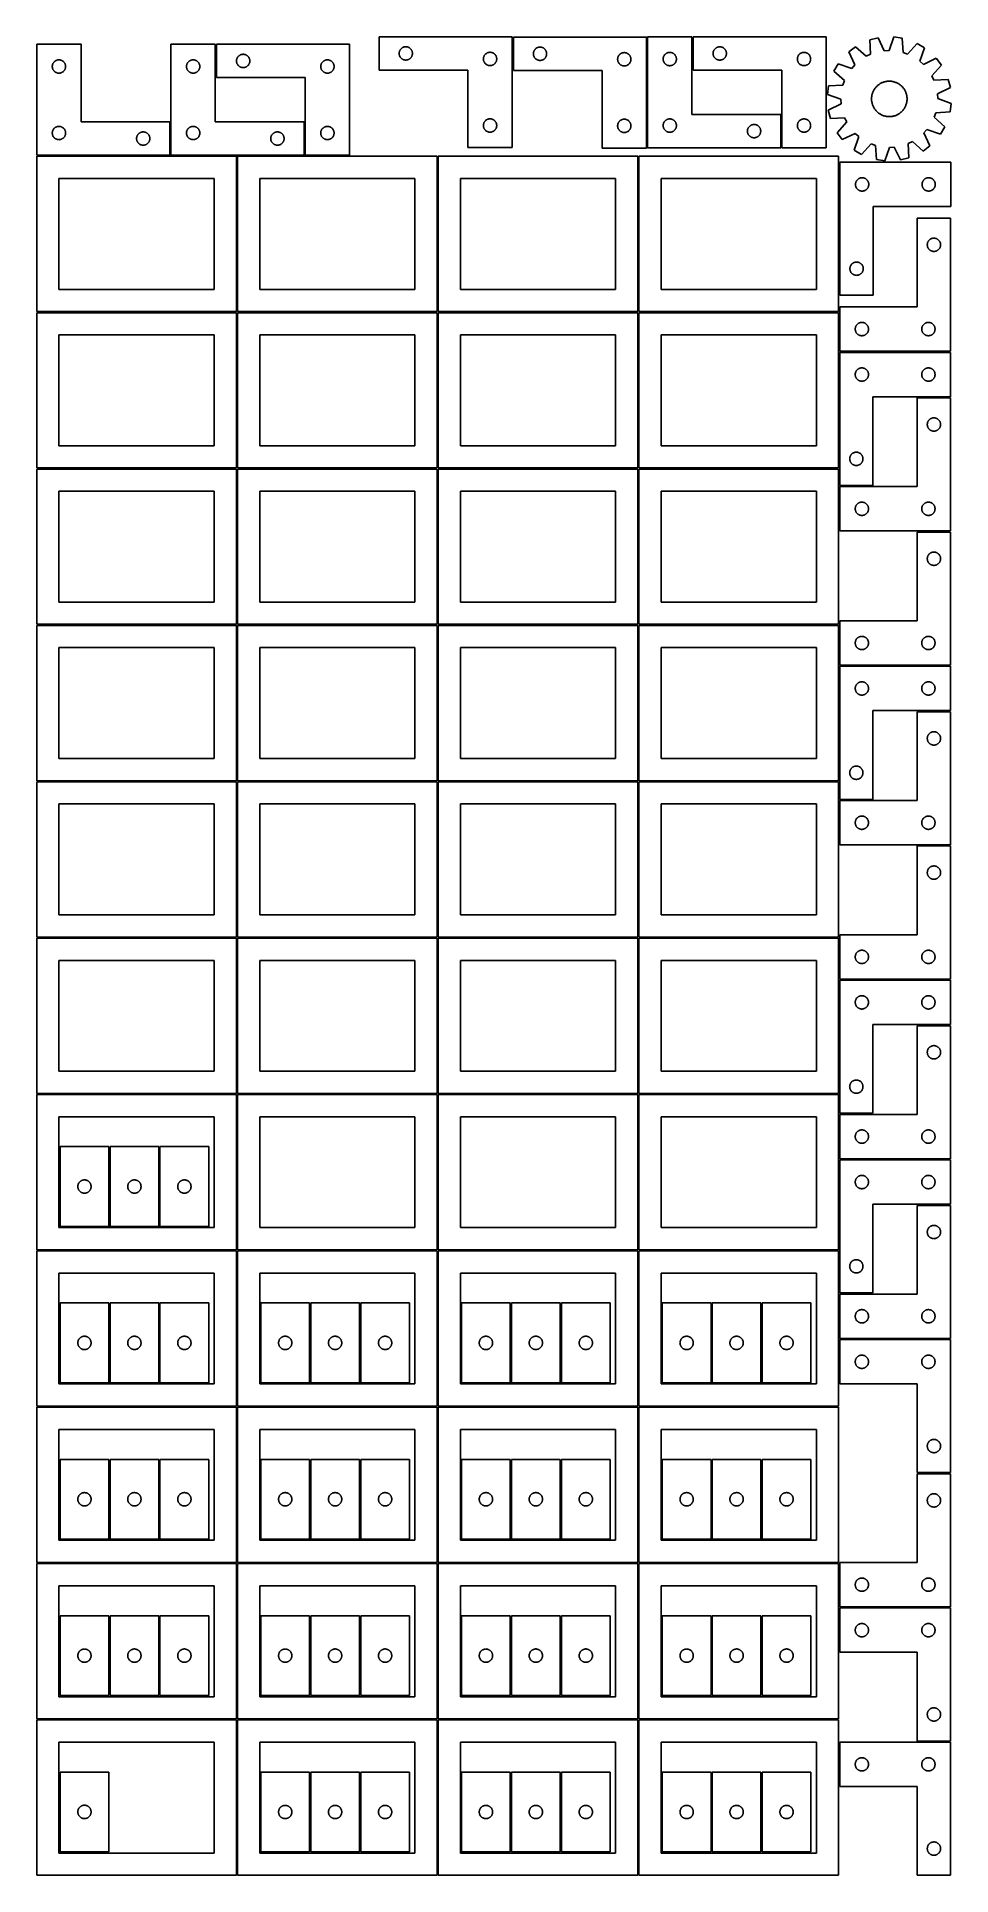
# Model space of a CAD drawing. Header units: millimetres. Extents: x 7 to 1243, y 7 to 2493.
import ezdxf

# ---------------------------------------------------------------- set-up
doc = ezdxf.new("R2010")
doc.units = ezdxf.units.MM
doc.layers.add('CUT', color=7, linetype='CONTINUOUS', true_color=0x000000)

msp = doc.modelspace()

# ---------------------------------------------------------------- linework, layer by layer
at = {"layer": 'CUT'}
for p, q in [((649.648586, 2493.460484), (469.648586, 2493.460484)), ((469.648586, 2493.460484), (469.648586, 2448.460484)), ((649.648586, 2343.460484), (649.648586, 2493.460484)), ((831.248684, 2492.989781), (651.248684, 2492.989781)), ((651.248684, 2492.989781), (651.248684, 2447.989781)), ((831.248684, 2342.989781), (831.248684, 2492.989781)), ((892.787475, 2493.329377), (832.787475, 2493.329377)), ((832.787475, 2493.329377), (832.787475, 2343.329377)), ((892.787475, 2388.329377), (892.787475, 2493.329377)), ((1074.362865, 2493.37064), (894.362865, 2493.37064)), ((894.362865, 2493.37064), (894.362865, 2448.37064)), ((1074.362865, 2343.37064), (1074.362865, 2493.37064)), ((1144.473755, 2492.012596), (1133.299412, 2489.145622)), ((1133.299412, 2489.145622), (1134.293994, 2469.794829)), ((1152.918333, 2474.573229), (1144.473755, 2492.012596)), ((1165.824863, 2493.183824), (1159.338509, 2474.925412)), ((1177.245753, 2491.556326), (1165.824863, 2493.183824)), ((1178.373769, 2472.212852), (1177.245753, 2491.556326)), ((66.520965, 2483.251496), (6.520965, 2483.251496)), ((6.520965, 2483.251496), (6.520965, 2333.251496)), ((34.191593, 2461.944829), (34.765152, 2462.078564)), ((34.765152, 2462.078564), (35.346229, 2462.1745)), ((35.346229, 2462.1745), (35.932336, 2462.232227)), ((35.932336, 2462.232227), (36.520965, 2462.251496)), ((36.520965, 2462.251496), (37.109593, 2462.232227)), ((37.109593, 2462.232227), (37.6957, 2462.1745)), ((37.6957, 2462.1745), (38.276778, 2462.078564)), ((38.276778, 2462.078564), (38.850336, 2461.944829)), ((66.520965, 2378.251496), (66.520965, 2483.251496)), ((248.041961, 2483.251496), (188.041961, 2483.251496)), ((188.041961, 2483.251496), (188.041961, 2333.251496)), ((215.712589, 2461.944829), (216.286148, 2462.078564)), ((216.286148, 2462.078564), (216.867225, 2462.1745)), ((216.867225, 2462.1745), (217.453333, 2462.232227)), ((217.453333, 2462.232227), (218.041961, 2462.251496)), ((218.041961, 2462.251496), (218.630589, 2462.232227)), ((218.630589, 2462.232227), (219.216696, 2462.1745)), ((219.216696, 2462.1745), (219.797774, 2462.078564)), ((219.797774, 2462.078564), (220.371332, 2461.944829)), ((248.041961, 2378.251496), (248.041961, 2483.251496)), ((429.680752, 2483.2515), (249.680752, 2483.2515)), ((249.680752, 2483.2515), (249.680752, 2438.2515)), ((276.757748, 2461.926235), (276.853684, 2462.507313)), ((276.853684, 2462.507313), (276.987419, 2463.080871)), ((276.987419, 2463.080871), (277.15838, 2463.644455)), ((277.15838, 2463.644455), (277.365836, 2464.195651)), ((277.365836, 2464.195651), (277.608897, 2464.732098)), ((277.608897, 2464.732098), (277.886523, 2465.2515)), ((277.886523, 2465.2515), (278.197525, 2465.751632)), ((278.197525, 2465.751632), (278.540572, 2466.230353)), ((278.540572, 2466.230353), (278.914193, 2466.685612)), ((278.914193, 2466.685612), (279.316791, 2467.115461)), ((279.316791, 2467.115461), (279.746639, 2467.518058)), ((279.746639, 2467.518058), (280.201899, 2467.89168)), ((280.201899, 2467.89168), (280.680619, 2468.234726)), ((280.680619, 2468.234726), (281.180752, 2468.545728)), ((281.180752, 2468.545728), (281.700153, 2468.823354)), ((281.700153, 2468.823354), (282.236601, 2469.066416)), ((282.236601, 2469.066416), (282.787796, 2469.273871)), ((282.787796, 2469.273871), (283.35138, 2469.444832)), ((283.35138, 2469.444832), (283.924939, 2469.578567)), ((283.924939, 2469.578567), (284.506016, 2469.674504)), ((284.506016, 2469.674504), (285.092123, 2469.73223)), ((285.092123, 2469.73223), (285.680752, 2469.7515)), ((285.680752, 2469.7515), (286.26938, 2469.73223)), ((286.26938, 2469.73223), (286.855487, 2469.674504)), ((286.855487, 2469.674504), (287.436564, 2469.578567)), ((287.436564, 2469.578567), (288.010123, 2469.444832)), ((288.010123, 2469.444832), (288.573707, 2469.273871)), ((288.573707, 2469.273871), (289.124902, 2469.066416)), ((289.124902, 2469.066416), (289.66135, 2468.823354)), ((289.66135, 2468.823354), (290.180752, 2468.545728)), ((290.180752, 2468.545728), (290.680884, 2468.234726)), ((290.680884, 2468.234726), (291.159604, 2467.89168)), ((291.159604, 2467.89168), (291.614864, 2467.518058)), ((291.614864, 2467.518058), (292.044713, 2467.115461)), ((292.044713, 2467.115461), (292.44731, 2466.685612)), ((292.44731, 2466.685612), (292.820932, 2466.230353)), ((292.820932, 2466.230353), (293.163978, 2465.751632)), ((293.163978, 2465.751632), (293.47498, 2465.2515)), ((293.47498, 2465.2515), (293.752606, 2464.732098)), ((293.752606, 2464.732098), (293.995667, 2464.195651)), ((293.995667, 2464.195651), (294.203123, 2463.644455)), ((294.203123, 2463.644455), (294.374084, 2463.080871)), ((294.374084, 2463.080871), (294.507819, 2462.507313)), ((294.507819, 2462.507313), (294.603755, 2461.926235)), ((397.35138, 2461.944832), (397.924939, 2462.078567)), ((397.924939, 2462.078567), (398.506016, 2462.174504)), ((398.506016, 2462.174504), (399.092123, 2462.23223)), ((399.092123, 2462.23223), (399.680752, 2462.2515)), ((399.680752, 2462.2515), (400.26938, 2462.23223)), ((400.26938, 2462.23223), (400.855487, 2462.174504)), ((400.855487, 2462.174504), (401.436564, 2462.078567)), ((401.436564, 2462.078567), (402.010123, 2461.944832)), ((429.680752, 2333.2515), (429.680752, 2483.2515)), ((496.648586, 2470.960484), (496.667856, 2471.549112)), ((496.667856, 2470.371856), (496.648586, 2470.960484)), ((496.667856, 2471.549112), (496.725582, 2472.13522)), ((496.725582, 2469.785748), (496.667856, 2470.371856)), ((496.725582, 2472.13522), (496.821519, 2472.716297)), ((496.821519, 2469.204671), (496.725582, 2469.785748)), ((496.821519, 2472.716297), (496.955254, 2473.289856)), ((496.955254, 2468.631113), (496.821519, 2469.204671)), ((496.955254, 2473.289856), (497.126215, 2473.853439)), ((497.126215, 2468.067529), (496.955254, 2468.631113)), ((497.126215, 2473.853439), (497.33367, 2474.404635)), ((497.33367, 2467.516333), (497.126215, 2468.067529)), ((497.33367, 2474.404635), (497.576731, 2474.941082)), ((497.576731, 2466.979886), (497.33367, 2467.516333)), ((497.576731, 2474.941082), (497.854357, 2475.460484)), ((497.854357, 2466.460484), (497.576731, 2466.979886)), ((497.854357, 2475.460484), (498.16536, 2475.960616)), ((498.16536, 2465.960352), (497.854357, 2466.460484)), ((498.16536, 2475.960616), (498.508406, 2476.439337)), ((498.508406, 2465.481631), (498.16536, 2465.960352)), ((498.508406, 2476.439337), (498.882028, 2476.894596)), ((498.882028, 2465.026372), (498.508406, 2465.481631)), ((498.882028, 2476.894596), (499.284625, 2477.324445)), ((499.284625, 2464.596523), (498.882028, 2465.026372)), ((499.284625, 2477.324445), (499.714474, 2477.727042)), ((499.714474, 2464.193926), (499.284625, 2464.596523)), ((499.714474, 2477.727042), (500.169733, 2478.100664)), ((500.169733, 2463.820304), (499.714474, 2464.193926)), ((500.169733, 2478.100664), (500.648454, 2478.443711)), ((500.648454, 2463.477258), (500.169733, 2463.820304)), ((500.648454, 2478.443711), (501.148586, 2478.754713)), ((501.148586, 2463.166255), (500.648454, 2463.477258)), ((501.148586, 2478.754713), (501.667988, 2479.032339)), ((501.667988, 2462.888629), (501.148586, 2463.166255)), ((501.667988, 2479.032339), (502.204435, 2479.2754)), ((502.204435, 2462.645568), (501.667988, 2462.888629)), ((502.204435, 2479.2754), (502.755631, 2479.482855)), ((502.755631, 2462.438113), (502.204435, 2462.645568)), ((502.755631, 2479.482855), (503.319215, 2479.653817)), ((503.319215, 2462.267152), (502.755631, 2462.438113)), ((503.319215, 2479.653817), (503.892773, 2479.787552)), ((503.892773, 2462.133417), (503.319215, 2462.267152)), ((503.892773, 2479.787552), (504.47385, 2479.883488)), ((504.47385, 2462.03748), (503.892773, 2462.133417)), ((504.47385, 2479.883488), (505.059958, 2479.941214)), ((505.059958, 2479.941214), (505.648586, 2479.960484)), ((505.648586, 2479.960484), (506.237214, 2479.941214)), ((506.237214, 2479.941214), (506.823322, 2479.883488)), ((506.823322, 2479.883488), (507.404399, 2479.787552)), ((507.404399, 2462.133417), (506.823322, 2462.03748)), ((507.404399, 2479.787552), (507.977957, 2479.653817)), ((507.977957, 2462.267152), (507.404399, 2462.133417)), ((507.977957, 2479.653817), (508.541541, 2479.482855)), ((508.541541, 2462.438113), (507.977957, 2462.267152)), ((508.541541, 2479.482855), (509.092737, 2479.2754)), ((509.092737, 2462.645568), (508.541541, 2462.438113)), ((509.092737, 2479.2754), (509.629184, 2479.032339)), ((509.629184, 2462.888629), (509.092737, 2462.645568)), ((509.629184, 2479.032339), (510.148586, 2478.754713)), ((510.148586, 2463.166255), (509.629184, 2462.888629)), ((510.148586, 2478.754713), (510.648718, 2478.443711)), ((510.648718, 2463.477258), (510.148586, 2463.166255)), ((510.648718, 2478.443711), (511.127439, 2478.100664)), ((511.127439, 2463.820304), (510.648718, 2463.477258)), ((511.127439, 2478.100664), (511.582698, 2477.727042)), ((511.582698, 2464.193926), (511.127439, 2463.820304)), ((511.582698, 2477.727042), (512.012547, 2477.324445)), ((512.012547, 2464.596523), (511.582698, 2464.193926)), ((512.012547, 2477.324445), (512.415144, 2476.894596)), ((512.415144, 2465.026372), (512.012547, 2464.596523)), ((512.415144, 2476.894596), (512.788766, 2476.439337)), ((512.788766, 2465.481631), (512.415144, 2465.026372)), ((512.788766, 2476.439337), (513.131813, 2475.960616)), ((513.131813, 2465.960352), (512.788766, 2465.481631)), ((513.131813, 2475.960616), (513.442815, 2475.460484)), ((513.442815, 2466.460484), (513.131813, 2465.960352)), ((513.442815, 2475.460484), (513.720441, 2474.941082)), ((513.720441, 2466.979886), (513.442815, 2466.460484)), ((513.720441, 2474.941082), (513.963502, 2474.404635)), ((513.963502, 2467.516333), (513.720441, 2466.979886)), ((513.963502, 2474.404635), (514.170957, 2473.853439)), ((514.170957, 2468.067529), (513.963502, 2467.516333)), ((514.170957, 2473.853439), (514.341919, 2473.289856)), ((514.341919, 2468.631113), (514.170957, 2468.067529)), ((514.341919, 2473.289856), (514.475654, 2472.716297)), ((514.475654, 2469.204671), (514.341919, 2468.631113)), ((514.475654, 2472.716297), (514.57159, 2472.13522)), ((514.57159, 2469.785748), (514.475654, 2469.204671)), ((514.57159, 2472.13522), (514.629316, 2471.549112)), ((514.629316, 2470.371856), (514.57159, 2469.785748)), ((514.629316, 2471.549112), (514.648586, 2470.960484)), ((514.648586, 2470.960484), (514.629316, 2470.371856)), ((610.648586, 2463.460484), (610.667856, 2464.049112)), ((610.667856, 2462.871856), (610.648586, 2463.460484)), ((610.667856, 2464.049112), (610.725582, 2464.63522)), ((610.725582, 2462.285748), (610.667856, 2462.871856)), ((610.725582, 2464.63522), (610.821519, 2465.216297)), ((610.821519, 2461.704671), (610.725582, 2462.285748)), ((610.821519, 2465.216297), (610.955254, 2465.789856)), ((610.955254, 2465.789856), (611.126215, 2466.353439)), ((611.126215, 2466.353439), (611.33367, 2466.904635)), ((611.33367, 2466.904635), (611.576731, 2467.441082)), ((611.576731, 2467.441082), (611.854357, 2467.960484)), ((611.854357, 2467.960484), (612.16536, 2468.460616)), ((612.16536, 2468.460616), (612.508406, 2468.939337)), ((612.508406, 2468.939337), (612.882028, 2469.394596)), ((612.882028, 2469.394596), (613.284625, 2469.824445)), ((613.284625, 2469.824445), (613.714474, 2470.227042)), ((613.714474, 2470.227042), (614.169733, 2470.600664)), ((614.169733, 2470.600664), (614.648454, 2470.943711)), ((614.648454, 2470.943711), (615.148586, 2471.254713)), ((615.148586, 2471.254713), (615.667988, 2471.532339)), ((615.667988, 2471.532339), (616.204435, 2471.7754)), ((616.204435, 2471.7754), (616.755631, 2471.982855)), ((616.755631, 2471.982855), (617.319215, 2472.153817)), ((617.319215, 2472.153817), (617.892773, 2472.287552)), ((617.892773, 2472.287552), (618.47385, 2472.383488)), ((618.47385, 2472.383488), (619.059958, 2472.441214)), ((619.059958, 2472.441214), (619.648586, 2472.460484)), ((619.648586, 2472.460484), (620.237214, 2472.441214)), ((620.237214, 2472.441214), (620.823322, 2472.383488)), ((620.823322, 2472.383488), (621.404399, 2472.287552)), ((621.404399, 2472.287552), (621.977957, 2472.153817)), ((621.977957, 2472.153817), (622.541541, 2471.982855)), ((622.541541, 2471.982855), (623.092737, 2471.7754)), ((623.092737, 2471.7754), (623.629184, 2471.532339)), ((623.629184, 2471.532339), (624.148586, 2471.254713)), ((624.148586, 2471.254713), (624.648718, 2470.943711)), ((624.648718, 2470.943711), (625.127439, 2470.600664)), ((625.127439, 2470.600664), (625.582698, 2470.227042)), ((625.582698, 2470.227042), (626.012547, 2469.824445)), ((626.012547, 2469.824445), (626.415144, 2469.394596)), ((626.415144, 2469.394596), (626.788766, 2468.939337)), ((626.788766, 2468.939337), (627.131813, 2468.460616)), ((627.131813, 2468.460616), (627.442815, 2467.960484)), ((627.442815, 2467.960484), (627.720441, 2467.441082)), ((627.720441, 2467.441082), (627.963502, 2466.904635)), ((627.963502, 2466.904635), (628.170957, 2466.353439)), ((628.170957, 2466.353439), (628.341919, 2465.789856)), ((628.341919, 2465.789856), (628.475654, 2465.216297)), ((628.475654, 2465.216297), (628.57159, 2464.63522)), ((628.57159, 2462.285748), (628.475654, 2461.704671)), ((628.57159, 2464.63522), (628.629316, 2464.049112)), ((628.629316, 2462.871856), (628.57159, 2462.285748)), ((628.629316, 2464.049112), (628.648586, 2463.460484)), ((628.648586, 2463.460484), (628.629316, 2462.871856)), ((678.248684, 2470.489781), (678.267953, 2471.078409)), ((678.267953, 2469.901153), (678.248684, 2470.489781)), ((678.267953, 2471.078409), (678.32568, 2471.664517)), ((678.32568, 2469.315045), (678.267953, 2469.901153)), ((678.32568, 2471.664517), (678.421616, 2472.245594)), ((678.421616, 2468.733968), (678.32568, 2469.315045)), ((678.421616, 2472.245594), (678.555351, 2472.819152)), ((678.555351, 2468.16041), (678.421616, 2468.733968)), ((678.555351, 2472.819152), (678.726313, 2473.382736)), ((678.726313, 2467.596826), (678.555351, 2468.16041)), ((678.726313, 2473.382736), (678.933768, 2473.933932)), ((678.933768, 2467.04563), (678.726313, 2467.596826)), ((678.933768, 2473.933932), (679.176829, 2474.470379)), ((679.176829, 2466.509183), (678.933768, 2467.04563)), ((679.176829, 2474.470379), (679.454455, 2474.989781)), ((679.454455, 2465.989781), (679.176829, 2466.509183)), ((679.454455, 2474.989781), (679.765457, 2475.489913)), ((679.765457, 2465.489649), (679.454455, 2465.989781)), ((679.765457, 2475.489913), (680.108504, 2475.968634)), ((680.108504, 2465.010928), (679.765457, 2465.489649)), ((680.108504, 2475.968634), (680.482125, 2476.423893)), ((680.482125, 2464.555669), (680.108504, 2465.010928)), ((680.482125, 2476.423893), (680.884723, 2476.853742)), ((680.884723, 2464.12582), (680.482125, 2464.555669)), ((680.884723, 2476.853742), (681.314571, 2477.256339)), ((681.314571, 2463.723223), (680.884723, 2464.12582)), ((681.314571, 2477.256339), (681.769831, 2477.629961)), ((681.769831, 2463.349601), (681.314571, 2463.723223)), ((681.769831, 2477.629961), (682.248552, 2477.973008)), ((682.248552, 2463.006554), (681.769831, 2463.349601)), ((682.248552, 2477.973008), (682.748684, 2478.28401)), ((682.748684, 2462.695552), (682.248552, 2463.006554)), ((682.748684, 2478.28401), (683.268086, 2478.561636)), ((683.268086, 2462.417926), (682.748684, 2462.695552)), ((683.268086, 2478.561636), (683.804533, 2478.804697)), ((683.804533, 2462.174865), (683.268086, 2462.417926)), ((683.804533, 2478.804697), (684.355729, 2479.012152)), ((684.355729, 2461.96741), (683.804533, 2462.174865)), ((684.355729, 2479.012152), (684.919312, 2479.183113)), ((684.919312, 2479.183113), (685.492871, 2479.316849)), ((685.492871, 2479.316849), (686.073948, 2479.412785)), ((686.073948, 2479.412785), (686.660056, 2479.470511)), ((686.660056, 2479.470511), (687.248684, 2479.489781)), ((687.248684, 2479.489781), (687.837312, 2479.470511)), ((687.837312, 2479.470511), (688.423419, 2479.412785)), ((688.423419, 2479.412785), (689.004497, 2479.316849)), ((689.004497, 2479.316849), (689.578055, 2479.183113)), ((689.578055, 2479.183113), (690.141639, 2479.012152)), ((690.141639, 2479.012152), (690.692835, 2478.804697)), ((690.692835, 2462.174865), (690.141639, 2461.96741)), ((690.692835, 2478.804697), (691.229282, 2478.561636)), ((691.229282, 2462.417926), (690.692835, 2462.174865)), ((691.229282, 2478.561636), (691.748684, 2478.28401)), ((691.748684, 2462.695552), (691.229282, 2462.417926)), ((691.748684, 2478.28401), (692.248816, 2477.973008)), ((692.248816, 2463.006554), (691.748684, 2462.695552)), ((692.248816, 2477.973008), (692.727537, 2477.629961)), ((692.727537, 2463.349601), (692.248816, 2463.006554)), ((692.727537, 2477.629961), (693.182796, 2477.256339)), ((693.182796, 2463.723223), (692.727537, 2463.349601)), ((693.182796, 2477.256339), (693.612645, 2476.853742)), ((693.612645, 2464.12582), (693.182796, 2463.723223)), ((693.612645, 2476.853742), (694.015242, 2476.423893)), ((694.015242, 2464.555669), (693.612645, 2464.12582)), ((694.015242, 2476.423893), (694.388864, 2475.968634)), ((694.388864, 2465.010928), (694.015242, 2464.555669)), ((694.388864, 2475.968634), (694.73191, 2475.489913)), ((694.73191, 2465.489649), (694.388864, 2465.010928)), ((694.73191, 2475.489913), (695.042912, 2474.989781)), ((695.042912, 2465.989781), (694.73191, 2465.489649)), ((695.042912, 2474.989781), (695.320538, 2474.470379)), ((695.320538, 2466.509183), (695.042912, 2465.989781)), ((695.320538, 2474.470379), (695.5636, 2473.933932)), ((695.5636, 2467.04563), (695.320538, 2466.509183)), ((695.5636, 2473.933932), (695.771055, 2473.382736)), ((695.771055, 2467.596826), (695.5636, 2467.04563)), ((695.771055, 2473.382736), (695.942016, 2472.819152)), ((695.942016, 2468.16041), (695.771055, 2467.596826)), ((695.942016, 2472.819152), (696.075751, 2472.245594)), ((696.075751, 2468.733968), (695.942016, 2468.16041)), ((696.075751, 2472.245594), (696.171687, 2471.664517)), ((696.171687, 2469.315045), (696.075751, 2468.733968)), ((696.171687, 2471.664517), (696.229414, 2471.078409)), ((696.229414, 2469.901153), (696.171687, 2469.315045)), ((696.229414, 2471.078409), (696.248684, 2470.489781)), ((696.248684, 2470.489781), (696.229414, 2469.901153)), ((792.248684, 2462.989781), (792.267953, 2463.578409)), ((792.267953, 2462.401153), (792.248684, 2462.989781)), ((792.267953, 2463.578409), (792.32568, 2464.164517)), ((792.32568, 2461.815045), (792.267953, 2462.401153)), ((792.32568, 2464.164517), (792.421616, 2464.745594)), ((792.421616, 2464.745594), (792.555351, 2465.319152)), ((792.555351, 2465.319152), (792.726313, 2465.882736)), ((792.726313, 2465.882736), (792.933768, 2466.433932)), ((792.933768, 2466.433932), (793.176829, 2466.970379)), ((793.176829, 2466.970379), (793.454455, 2467.489781)), ((793.454455, 2467.489781), (793.765457, 2467.989913)), ((793.765457, 2467.989913), (794.108504, 2468.468634)), ((794.108504, 2468.468634), (794.482125, 2468.923893)), ((794.482125, 2468.923893), (794.884723, 2469.353742)), ((794.884723, 2469.353742), (795.314571, 2469.756339)), ((795.314571, 2469.756339), (795.769831, 2470.129961)), ((795.769831, 2470.129961), (796.248552, 2470.473008)), ((796.248552, 2470.473008), (796.748684, 2470.78401)), ((796.748684, 2470.78401), (797.268086, 2471.061636)), ((797.268086, 2471.061636), (797.804533, 2471.304697)), ((797.804533, 2471.304697), (798.355729, 2471.512152)), ((798.355729, 2471.512152), (798.919312, 2471.683113)), ((798.919312, 2471.683113), (799.492871, 2471.816849)), ((799.492871, 2471.816849), (800.073948, 2471.912785)), ((800.073948, 2471.912785), (800.660056, 2471.970511)), ((800.660056, 2471.970511), (801.248684, 2471.989781)), ((801.248684, 2471.989781), (801.837312, 2471.970511)), ((801.837312, 2471.970511), (802.423419, 2471.912785)), ((802.423419, 2471.912785), (803.004497, 2471.816849)), ((803.004497, 2471.816849), (803.578055, 2471.683113)), ((803.578055, 2471.683113), (804.141639, 2471.512152)), ((804.141639, 2471.512152), (804.692835, 2471.304697)), ((804.692835, 2471.304697), (805.229282, 2471.061636)), ((805.229282, 2471.061636), (805.748684, 2470.78401)), ((805.748684, 2470.78401), (806.248816, 2470.473008)), ((806.248816, 2470.473008), (806.727537, 2470.129961)), ((806.727537, 2470.129961), (807.182796, 2469.756339)), ((807.182796, 2469.756339), (807.612645, 2469.353742)), ((807.612645, 2469.353742), (808.015242, 2468.923893)), ((808.015242, 2468.923893), (808.388864, 2468.468634)), ((808.388864, 2468.468634), (808.73191, 2467.989913)), ((808.73191, 2467.989913), (809.042912, 2467.489781)), ((809.042912, 2467.489781), (809.320538, 2466.970379)), ((809.320538, 2466.970379), (809.5636, 2466.433932)), ((809.5636, 2466.433932), (809.771055, 2465.882736)), ((809.771055, 2465.882736), (809.942016, 2465.319152)), ((809.942016, 2465.319152), (810.075751, 2464.745594)), ((810.075751, 2464.745594), (810.171687, 2464.164517)), ((810.171687, 2464.164517), (810.229414, 2463.578409)), ((810.229414, 2462.401153), (810.171687, 2461.815045)), ((810.229414, 2463.578409), (810.248684, 2462.989781)), ((810.248684, 2462.989781), (810.229414, 2462.401153)), ((853.787475, 2463.329377), (853.806744, 2463.918005)), ((853.806744, 2462.740749), (853.787475, 2463.329377)), ((853.806744, 2463.918005), (853.864471, 2464.504113)), ((853.864471, 2462.154641), (853.806744, 2462.740749)), ((853.864471, 2464.504113), (853.960407, 2465.08519)), ((853.960407, 2461.573564), (853.864471, 2462.154641)), ((853.960407, 2465.08519), (854.094142, 2465.658748)), ((854.094142, 2465.658748), (854.265103, 2466.222332)), ((854.265103, 2466.222332), (854.472559, 2466.773528)), ((854.472559, 2466.773528), (854.71562, 2467.309975)), ((854.71562, 2467.309975), (854.993246, 2467.829377)), ((854.993246, 2467.829377), (855.304248, 2468.329509)), ((855.304248, 2468.329509), (855.647295, 2468.80823)), ((855.647295, 2468.80823), (856.020916, 2469.263489)), ((856.020916, 2469.263489), (856.423514, 2469.693338)), ((856.423514, 2469.693338), (856.853362, 2470.095935)), ((856.853362, 2470.095935), (857.308622, 2470.469557)), ((857.308622, 2470.469557), (857.787343, 2470.812604)), ((857.787343, 2470.812604), (858.287475, 2471.123606)), ((858.287475, 2471.123606), (858.806876, 2471.401232)), ((858.806876, 2471.401232), (859.343324, 2471.644293)), ((859.343324, 2471.644293), (859.894519, 2471.851748)), ((859.894519, 2471.851748), (860.458103, 2472.022709)), ((860.458103, 2472.022709), (861.031662, 2472.156445)), ((861.031662, 2472.156445), (861.612739, 2472.252381)), ((861.612739, 2472.252381), (862.198846, 2472.310107)), ((862.198846, 2472.310107), (862.787475, 2472.329377)), ((862.787475, 2472.329377), (863.376103, 2472.310107)), ((863.376103, 2472.310107), (863.96221, 2472.252381)), ((863.96221, 2472.252381), (864.543288, 2472.156445)), ((864.543288, 2472.156445), (865.116846, 2472.022709)), ((865.116846, 2472.022709), (865.68043, 2471.851748)), ((865.68043, 2471.851748), (866.231626, 2471.644293)), ((866.231626, 2471.644293), (866.768073, 2471.401232)), ((866.768073, 2471.401232), (867.287475, 2471.123606)), ((867.287475, 2471.123606), (867.787607, 2470.812604)), ((867.787607, 2470.812604), (868.266328, 2470.469557)), ((868.266328, 2470.469557), (868.721587, 2470.095935)), ((868.721587, 2470.095935), (869.151436, 2469.693338)), ((869.151436, 2469.693338), (869.554033, 2469.263489)), ((869.554033, 2469.263489), (869.927655, 2468.80823)), ((869.927655, 2468.80823), (870.270701, 2468.329509)), ((870.270701, 2468.329509), (870.581703, 2467.829377)), ((870.581703, 2467.829377), (870.859329, 2467.309975)), ((870.859329, 2467.309975), (871.10239, 2466.773528)), ((871.10239, 2466.773528), (871.309846, 2466.222332)), ((871.309846, 2466.222332), (871.480807, 2465.658748)), ((871.480807, 2465.658748), (871.614542, 2465.08519)), ((871.614542, 2465.08519), (871.710478, 2464.504113)), ((871.710478, 2462.154641), (871.614542, 2461.573564)), ((871.710478, 2464.504113), (871.768205, 2463.918005)), ((871.768205, 2462.740749), (871.710478, 2462.154641)), ((871.768205, 2463.918005), (871.787475, 2463.329377)), ((871.787475, 2463.329377), (871.768205, 2462.740749)), ((921.362865, 2470.87064), (921.382135, 2471.459269)), ((921.382135, 2470.282012), (921.362865, 2470.87064)), ((921.382135, 2471.459269), (921.439861, 2472.045376)), ((921.439861, 2469.695905), (921.382135, 2470.282012)), ((921.439861, 2472.045376), (921.535798, 2472.626453)), ((921.535798, 2469.114827), (921.439861, 2469.695905)), ((921.535798, 2472.626453), (921.669533, 2473.200012)), ((921.669533, 2468.541269), (921.535798, 2469.114827)), ((921.669533, 2473.200012), (921.840494, 2473.763596)), ((921.840494, 2467.977685), (921.669533, 2468.541269)), ((921.840494, 2473.763596), (922.047949, 2474.314791)), ((922.047949, 2467.426489), (921.840494, 2467.977685)), ((922.047949, 2474.314791), (922.291011, 2474.851239)), ((922.291011, 2466.890042), (922.047949, 2467.426489)), ((922.291011, 2474.851239), (922.568637, 2475.37064)), ((922.568637, 2466.37064), (922.291011, 2466.890042)), ((922.568637, 2475.37064), (922.879639, 2475.870772)), ((922.879639, 2465.870508), (922.568637, 2466.37064)), ((922.879639, 2475.870772), (923.222685, 2476.349493)), ((923.222685, 2465.391788), (922.879639, 2465.870508)), ((923.222685, 2476.349493), (923.596307, 2476.804753)), ((923.596307, 2464.936528), (923.222685, 2465.391788)), ((923.596307, 2476.804753), (923.998904, 2477.234601)), ((923.998904, 2464.506679), (923.596307, 2464.936528)), ((923.998904, 2477.234601), (924.428753, 2477.637199)), ((924.428753, 2464.104082), (923.998904, 2464.506679)), ((924.428753, 2477.637199), (924.884012, 2478.01082)), ((924.884012, 2463.73046), (924.428753, 2464.104082)), ((924.884012, 2478.01082), (925.362733, 2478.353867)), ((925.362733, 2463.387414), (924.884012, 2463.73046)), ((925.362733, 2478.353867), (925.862865, 2478.664869)), ((925.862865, 2463.076412), (925.362733, 2463.387414)), ((925.862865, 2478.664869), (926.382267, 2478.942495)), ((926.382267, 2462.798786), (925.862865, 2463.076412)), ((926.382267, 2478.942495), (926.918714, 2479.185556)), ((926.918714, 2462.555725), (926.382267, 2462.798786)), ((926.918714, 2479.185556), (927.46991, 2479.393012)), ((927.46991, 2462.348269), (926.918714, 2462.555725)), ((927.46991, 2479.393012), (928.033494, 2479.563973)), ((928.033494, 2462.177308), (927.46991, 2462.348269)), ((928.033494, 2479.563973), (928.607052, 2479.697708)), ((928.607052, 2462.043573), (928.033494, 2462.177308)), ((928.607052, 2479.697708), (929.18813, 2479.793644)), ((929.18813, 2479.793644), (929.774237, 2479.851371)), ((929.774237, 2479.851371), (930.362865, 2479.87064)), ((930.362865, 2479.87064), (930.951493, 2479.851371)), ((930.951493, 2479.851371), (931.537601, 2479.793644)), ((931.537601, 2479.793644), (932.118678, 2479.697708)), ((932.118678, 2479.697708), (932.692237, 2479.563973)), ((932.692237, 2462.177308), (932.118678, 2462.043573)), ((932.692237, 2479.563973), (933.25582, 2479.393012)), ((933.25582, 2462.348269), (932.692237, 2462.177308)), ((933.25582, 2479.393012), (933.807016, 2479.185556)), ((933.807016, 2462.555725), (933.25582, 2462.348269)), ((933.807016, 2479.185556), (934.343463, 2478.942495)), ((934.343463, 2462.798786), (933.807016, 2462.555725)), ((934.343463, 2478.942495), (934.862865, 2478.664869)), ((934.862865, 2463.076412), (934.343463, 2462.798786)), ((934.862865, 2478.664869), (935.362997, 2478.353867)), ((935.362997, 2463.387414), (934.862865, 2463.076412)), ((935.362997, 2478.353867), (935.841718, 2478.01082)), ((935.841718, 2463.73046), (935.362997, 2463.387414)), ((935.841718, 2478.01082), (936.296978, 2477.637199)), ((936.296978, 2464.104082), (935.841718, 2463.73046)), ((936.296978, 2477.637199), (936.726826, 2477.234601)), ((936.726826, 2464.506679), (936.296978, 2464.104082)), ((936.726826, 2477.234601), (937.129424, 2476.804753)), ((937.129424, 2464.936528), (936.726826, 2464.506679)), ((937.129424, 2476.804753), (937.503045, 2476.349493)), ((937.503045, 2465.391788), (937.129424, 2464.936528)), ((937.503045, 2476.349493), (937.846092, 2475.870772)), ((937.846092, 2465.870508), (937.503045, 2465.391788)), ((937.846092, 2475.870772), (938.157094, 2475.37064)), ((938.157094, 2466.37064), (937.846092, 2465.870508)), ((938.157094, 2475.37064), (938.43472, 2474.851239)), ((938.43472, 2466.890042), (938.157094, 2466.37064)), ((938.43472, 2474.851239), (938.677781, 2474.314791)), ((938.677781, 2467.426489), (938.43472, 2466.890042)), ((938.677781, 2474.314791), (938.885236, 2473.763596)), ((938.885236, 2467.977685), (938.677781, 2467.426489)), ((938.885236, 2473.763596), (939.056198, 2473.200012)), ((939.056198, 2468.541269), (938.885236, 2467.977685)), ((939.056198, 2473.200012), (939.189933, 2472.626453)), ((939.189933, 2469.114827), (939.056198, 2468.541269)), ((939.189933, 2472.626453), (939.285869, 2472.045376)), ((939.285869, 2469.695905), (939.189933, 2469.114827)), ((939.285869, 2472.045376), (939.343596, 2471.459269)), ((939.343596, 2470.282012), (939.285869, 2469.695905)), ((939.343596, 2471.459269), (939.362865, 2470.87064)), ((939.362865, 2470.87064), (939.343596, 2470.282012)), ((1035.362865, 2463.37064), (1035.382135, 2463.959269)), ((1035.382135, 2462.782012), (1035.362865, 2463.37064)), ((1035.382135, 2463.959269), (1035.439861, 2464.545376)), ((1035.439861, 2462.195905), (1035.382135, 2462.782012)), ((1035.439861, 2464.545376), (1035.535798, 2465.126453)), ((1035.535798, 2461.614827), (1035.439861, 2462.195905)), ((1035.535798, 2465.126453), (1035.669533, 2465.700012)), ((1035.669533, 2465.700012), (1035.840494, 2466.263596)), ((1035.840494, 2466.263596), (1036.047949, 2466.814791)), ((1036.047949, 2466.814791), (1036.291011, 2467.351239)), ((1036.291011, 2467.351239), (1036.568637, 2467.87064)), ((1036.568637, 2467.87064), (1036.879639, 2468.370772)), ((1036.879639, 2468.370772), (1037.222685, 2468.849493)), ((1037.222685, 2468.849493), (1037.596307, 2469.304753)), ((1037.596307, 2469.304753), (1037.998904, 2469.734601)), ((1037.998904, 2469.734601), (1038.428753, 2470.137199)), ((1038.428753, 2470.137199), (1038.884012, 2470.51082)), ((1038.884012, 2470.51082), (1039.362733, 2470.853867)), ((1039.362733, 2470.853867), (1039.862865, 2471.164869)), ((1039.862865, 2471.164869), (1040.382267, 2471.442495)), ((1040.382267, 2471.442495), (1040.918714, 2471.685556)), ((1040.918714, 2471.685556), (1041.46991, 2471.893012)), ((1041.46991, 2471.893012), (1042.033494, 2472.063973)), ((1042.033494, 2472.063973), (1042.607052, 2472.197708)), ((1042.607052, 2472.197708), (1043.18813, 2472.293644)), ((1043.18813, 2472.293644), (1043.774237, 2472.351371)), ((1043.774237, 2472.351371), (1044.362865, 2472.37064)), ((1044.362865, 2472.37064), (1044.951493, 2472.351371)), ((1044.951493, 2472.351371), (1045.537601, 2472.293644)), ((1045.537601, 2472.293644), (1046.118678, 2472.197708)), ((1046.118678, 2472.197708), (1046.692237, 2472.063973)), ((1046.692237, 2472.063973), (1047.25582, 2471.893012)), ((1047.25582, 2471.893012), (1047.807016, 2471.685556)), ((1047.807016, 2471.685556), (1048.343463, 2471.442495)), ((1048.343463, 2471.442495), (1048.862865, 2471.164869)), ((1048.862865, 2471.164869), (1049.362997, 2470.853867)), ((1049.362997, 2470.853867), (1049.841718, 2470.51082)), ((1049.841718, 2470.51082), (1050.296978, 2470.137199)), ((1050.296978, 2470.137199), (1050.726826, 2469.734601)), ((1050.726826, 2469.734601), (1051.129424, 2469.304753)), ((1051.129424, 2469.304753), (1051.503045, 2468.849493)), ((1051.503045, 2468.849493), (1051.846092, 2468.370772)), ((1051.846092, 2468.370772), (1052.157094, 2467.87064)), ((1052.157094, 2467.87064), (1052.43472, 2467.351239)), ((1052.43472, 2467.351239), (1052.677781, 2466.814791)), ((1052.677781, 2466.814791), (1052.885236, 2466.263596)), ((1052.885236, 2466.263596), (1053.056198, 2465.700012)), ((1053.056198, 2465.700012), (1053.189933, 2465.126453)), ((1053.189933, 2465.126453), (1053.285869, 2464.545376)), ((1053.285869, 2462.195905), (1053.189933, 2461.614827)), ((1053.285869, 2464.545376), (1053.343596, 2463.959269)), ((1053.343596, 2462.782012), (1053.285869, 2462.195905)), ((1053.343596, 2463.959269), (1053.362865, 2463.37064)), ((1053.362865, 2463.37064), (1053.343596, 2462.782012)), ((1114.02177, 2479.892833), (1104.795166, 2472.967859)), ((1104.795166, 2472.967859), (1113.119268, 2455.470667)), ((1128.497299, 2467.012559), (1114.02177, 2479.892833)), ((1134.293994, 2469.794829), (1128.497299, 2467.012559)), ((1159.338509, 2474.925412), (1152.918333, 2474.573229)), ((1184.440012, 2470.081331), (1178.373769, 2472.212852)), ((1197.419814, 2484.467684), (1184.440012, 2470.081331)), ((1207.348524, 2478.593487), (1197.419814, 2484.467684)), ((1200.988248, 2460.290774), (1207.348524, 2478.593487)), ((1223.274221, 2464.324157), (1205.777029, 2456.000055)), ((1230.199195, 2455.097554), (1223.274221, 2464.324157)), ((27.520965, 2453.251496), (27.540234, 2453.840124)), ((27.540234, 2452.662868), (27.520965, 2453.251496)), ((27.540234, 2453.840124), (27.597961, 2454.426232)), ((27.597961, 2452.07676), (27.540234, 2452.662868)), ((27.597961, 2454.426232), (27.693897, 2455.007309)), ((27.693897, 2451.495683), (27.597961, 2452.07676)), ((27.693897, 2455.007309), (27.827632, 2455.580868)), ((27.827632, 2450.922125), (27.693897, 2451.495683)), ((27.827632, 2455.580868), (27.998593, 2456.144451)), ((27.998593, 2450.358541), (27.827632, 2450.922125)), ((27.998593, 2456.144451), (28.206049, 2456.695647)), ((28.206049, 2449.807345), (27.998593, 2450.358541)), ((28.206049, 2456.695647), (28.44911, 2457.232094)), ((28.44911, 2449.270898), (28.206049, 2449.807345)), ((28.44911, 2457.232094), (28.726736, 2457.751496)), ((28.726736, 2448.751496), (28.44911, 2449.270898)), ((28.726736, 2457.751496), (29.037738, 2458.251628)), ((29.037738, 2448.251364), (28.726736, 2448.751496)), ((29.037738, 2458.251628), (29.380785, 2458.730349)), ((29.380785, 2447.772643), (29.037738, 2448.251364)), ((29.380785, 2458.730349), (29.754406, 2459.185609)), ((29.754406, 2447.317384), (29.380785, 2447.772643)), ((29.754406, 2459.185609), (30.157004, 2459.615457)), ((30.157004, 2446.887535), (29.754406, 2447.317384)), ((30.157004, 2459.615457), (30.586852, 2460.018054)), ((30.586852, 2446.484938), (30.157004, 2446.887535)), ((30.586852, 2460.018054), (31.042112, 2460.391676)), ((31.042112, 2446.111316), (30.586852, 2446.484938)), ((31.042112, 2460.391676), (31.520833, 2460.734723)), ((31.520833, 2445.76827), (31.042112, 2446.111316)), ((31.520833, 2460.734723), (32.020965, 2461.045725)), ((32.020965, 2445.457268), (31.520833, 2445.76827)), ((32.020965, 2461.045725), (32.540366, 2461.323351)), ((32.540366, 2445.179642), (32.020965, 2445.457268)), ((32.540366, 2461.323351), (33.076814, 2461.566412)), ((33.076814, 2444.93658), (32.540366, 2445.179642)), ((33.076814, 2461.566412), (33.628009, 2461.773867)), ((33.628009, 2444.729125), (33.076814, 2444.93658)), ((33.628009, 2461.773867), (34.191593, 2461.944829)), ((34.191593, 2444.558164), (33.628009, 2444.729125)), ((34.765152, 2444.424429), (34.191593, 2444.558164)), ((35.346229, 2444.328492), (34.765152, 2444.424429)), ((35.932336, 2444.270766), (35.346229, 2444.328492)), ((36.520965, 2444.251496), (35.932336, 2444.270766)), ((37.109593, 2444.270766), (36.520965, 2444.251496)), ((37.6957, 2444.328492), (37.109593, 2444.270766)), ((38.276778, 2444.424429), (37.6957, 2444.328492)), ((38.850336, 2444.558164), (38.276778, 2444.424429)), ((38.850336, 2461.944829), (39.41392, 2461.773867)), ((39.41392, 2444.729125), (38.850336, 2444.558164)), ((39.41392, 2461.773867), (39.965116, 2461.566412)), ((39.965116, 2444.93658), (39.41392, 2444.729125)), ((39.965116, 2461.566412), (40.501563, 2461.323351)), ((40.501563, 2445.179642), (39.965116, 2444.93658)), ((40.501563, 2461.323351), (41.020965, 2461.045725)), ((41.020965, 2445.457268), (40.501563, 2445.179642)), ((41.020965, 2461.045725), (41.521097, 2460.734723)), ((41.521097, 2445.76827), (41.020965, 2445.457268)), ((41.521097, 2460.734723), (41.999817, 2460.391676)), ((41.999817, 2446.111316), (41.521097, 2445.76827)), ((41.999817, 2460.391676), (42.455077, 2460.018054)), ((42.455077, 2446.484938), (41.999817, 2446.111316)), ((42.455077, 2460.018054), (42.884926, 2459.615457)), ((42.884926, 2446.887535), (42.455077, 2446.484938)), ((42.884926, 2459.615457), (43.287523, 2459.185609)), ((43.287523, 2447.317384), (42.884926, 2446.887535)), ((43.287523, 2459.185609), (43.661145, 2458.730349)), ((43.661145, 2447.772643), (43.287523, 2447.317384)), ((43.661145, 2458.730349), (44.004191, 2458.251628)), ((44.004191, 2448.251364), (43.661145, 2447.772643)), ((44.004191, 2458.251628), (44.315193, 2457.751496)), ((44.315193, 2448.751496), (44.004191, 2448.251364)), ((44.315193, 2457.751496), (44.592819, 2457.232094)), ((44.592819, 2449.270898), (44.315193, 2448.751496)), ((44.592819, 2457.232094), (44.83588, 2456.695647)), ((44.83588, 2449.807345), (44.592819, 2449.270898)), ((44.83588, 2456.695647), (45.043336, 2456.144451)), ((45.043336, 2450.358541), (44.83588, 2449.807345)), ((45.043336, 2456.144451), (45.214297, 2455.580868)), ((45.214297, 2450.922125), (45.043336, 2450.358541)), ((45.214297, 2455.580868), (45.348032, 2455.007309)), ((45.348032, 2451.495683), (45.214297, 2450.922125)), ((45.348032, 2455.007309), (45.443968, 2454.426232)), ((45.443968, 2452.07676), (45.348032, 2451.495683)), ((45.443968, 2454.426232), (45.501695, 2453.840124)), ((45.501695, 2452.662868), (45.443968, 2452.07676)), ((45.501695, 2453.840124), (45.520965, 2453.251496)), ((45.520965, 2453.251496), (45.501695, 2452.662868)), ((209.041961, 2453.251496), (209.06123, 2453.840124)), ((209.06123, 2452.662868), (209.041961, 2453.251496)), ((209.06123, 2453.840124), (209.118957, 2454.426232)), ((209.118957, 2452.07676), (209.06123, 2452.662868)), ((209.118957, 2454.426232), (209.214893, 2455.007309)), ((209.214893, 2451.495683), (209.118957, 2452.07676)), ((209.214893, 2455.007309), (209.348628, 2455.580868)), ((209.348628, 2450.922125), (209.214893, 2451.495683)), ((209.348628, 2455.580868), (209.51959, 2456.144451)), ((209.51959, 2450.358541), (209.348628, 2450.922125)), ((209.51959, 2456.144451), (209.727045, 2456.695647)), ((209.727045, 2449.807345), (209.51959, 2450.358541)), ((209.727045, 2456.695647), (209.970106, 2457.232094)), ((209.970106, 2449.270898), (209.727045, 2449.807345)), ((209.970106, 2457.232094), (210.247732, 2457.751496)), ((210.247732, 2448.751496), (209.970106, 2449.270898)), ((210.247732, 2457.751496), (210.558734, 2458.251628)), ((210.558734, 2448.251364), (210.247732, 2448.751496)), ((210.558734, 2458.251628), (210.901781, 2458.730349)), ((210.901781, 2447.772643), (210.558734, 2448.251364)), ((210.901781, 2458.730349), (211.275402, 2459.185609)), ((211.275402, 2447.317384), (210.901781, 2447.772643)), ((211.275402, 2459.185609), (211.678, 2459.615457)), ((211.678, 2446.887535), (211.275402, 2447.317384)), ((211.678, 2459.615457), (212.107848, 2460.018054)), ((212.107848, 2446.484938), (211.678, 2446.887535)), ((212.107848, 2460.018054), (212.563108, 2460.391676)), ((212.563108, 2446.111316), (212.107848, 2446.484938)), ((212.563108, 2460.391676), (213.041829, 2460.734723)), ((213.041829, 2445.76827), (212.563108, 2446.111316)), ((213.041829, 2460.734723), (213.541961, 2461.045725)), ((213.541961, 2445.457268), (213.041829, 2445.76827)), ((213.541961, 2461.045725), (214.061363, 2461.323351)), ((214.061363, 2445.179642), (213.541961, 2445.457268)), ((214.061363, 2461.323351), (214.59781, 2461.566412)), ((214.59781, 2444.93658), (214.061363, 2445.179642)), ((214.59781, 2461.566412), (215.149006, 2461.773867)), ((215.149006, 2444.729125), (214.59781, 2444.93658)), ((215.149006, 2461.773867), (215.712589, 2461.944829)), ((215.712589, 2444.558164), (215.149006, 2444.729125)), ((216.286148, 2444.424429), (215.712589, 2444.558164)), ((216.867225, 2444.328492), (216.286148, 2444.424429)), ((217.453333, 2444.270766), (216.867225, 2444.328492)), ((218.041961, 2444.251496), (217.453333, 2444.270766)), ((218.630589, 2444.270766), (218.041961, 2444.251496)), ((219.216696, 2444.328492), (218.630589, 2444.270766)), ((219.797774, 2444.424429), (219.216696, 2444.328492)), ((220.371332, 2444.558164), (219.797774, 2444.424429)), ((220.371332, 2461.944829), (220.934916, 2461.773867)), ((220.934916, 2444.729125), (220.371332, 2444.558164)), ((220.934916, 2461.773867), (221.486112, 2461.566412)), ((221.486112, 2444.93658), (220.934916, 2444.729125)), ((221.486112, 2461.566412), (222.022559, 2461.323351)), ((222.022559, 2445.179642), (221.486112, 2444.93658)), ((222.022559, 2461.323351), (222.541961, 2461.045725)), ((222.541961, 2445.457268), (222.022559, 2445.179642)), ((222.541961, 2461.045725), (223.042093, 2460.734723)), ((223.042093, 2445.76827), (222.541961, 2445.457268)), ((223.042093, 2460.734723), (223.520814, 2460.391676)), ((223.520814, 2446.111316), (223.042093, 2445.76827)), ((223.520814, 2460.391676), (223.976073, 2460.018054)), ((223.976073, 2446.484938), (223.520814, 2446.111316)), ((223.976073, 2460.018054), (224.405922, 2459.615457)), ((224.405922, 2446.887535), (223.976073, 2446.484938)), ((224.405922, 2459.615457), (224.808519, 2459.185609)), ((224.808519, 2447.317384), (224.405922, 2446.887535)), ((224.808519, 2459.185609), (225.182141, 2458.730349)), ((225.182141, 2447.772643), (224.808519, 2447.317384)), ((225.182141, 2458.730349), (225.525187, 2458.251628)), ((225.525187, 2448.251364), (225.182141, 2447.772643)), ((225.525187, 2458.251628), (225.836189, 2457.751496)), ((225.836189, 2448.751496), (225.525187, 2448.251364)), ((225.836189, 2457.751496), (226.113815, 2457.232094)), ((226.113815, 2449.270898), (225.836189, 2448.751496)), ((226.113815, 2457.232094), (226.356877, 2456.695647)), ((226.356877, 2449.807345), (226.113815, 2449.270898)), ((226.356877, 2456.695647), (226.564332, 2456.144451)), ((226.564332, 2450.358541), (226.356877, 2449.807345)), ((226.564332, 2456.144451), (226.735293, 2455.580868)), ((226.735293, 2450.922125), (226.564332, 2450.358541)), ((226.735293, 2455.580868), (226.869028, 2455.007309)), ((226.869028, 2451.495683), (226.735293, 2450.922125)), ((226.869028, 2455.007309), (226.964964, 2454.426232)), ((226.964964, 2452.07676), (226.869028, 2451.495683)), ((226.964964, 2454.426232), (227.022691, 2453.840124)), ((227.022691, 2452.662868), (226.964964, 2452.07676)), ((227.022691, 2453.840124), (227.041961, 2453.251496)), ((227.041961, 2453.251496), (227.022691, 2452.662868)), ((249.680752, 2438.2515), (369.680752, 2438.2515)), ((276.680752, 2460.7515), (276.700021, 2461.340128)), ((276.700021, 2460.162872), (276.680752, 2460.7515)), ((276.700021, 2461.340128), (276.757748, 2461.926235)), ((276.757748, 2459.576764), (276.700021, 2460.162872)), ((276.853684, 2458.995687), (276.757748, 2459.576764)), ((276.987419, 2458.422128), (276.853684, 2458.995687)), ((277.15838, 2457.858545), (276.987419, 2458.422128)), ((277.365836, 2457.307349), (277.15838, 2457.858545)), ((277.608897, 2456.770902), (277.365836, 2457.307349)), ((277.886523, 2456.2515), (277.608897, 2456.770902)), ((278.197525, 2455.751368), (277.886523, 2456.2515)), ((278.540572, 2455.272647), (278.197525, 2455.751368)), ((278.914193, 2454.817387), (278.540572, 2455.272647)), ((279.316791, 2454.387539), (278.914193, 2454.817387)), ((279.746639, 2453.984941), (279.316791, 2454.387539)), ((280.201899, 2453.61132), (279.746639, 2453.984941)), ((280.680619, 2453.268273), (280.201899, 2453.61132)), ((281.180752, 2452.957271), (280.680619, 2453.268273)), ((281.700153, 2452.679645), (281.180752, 2452.957271)), ((282.236601, 2452.436584), (281.700153, 2452.679645)), ((282.787796, 2452.229129), (282.236601, 2452.436584)), ((283.35138, 2452.058167), (282.787796, 2452.229129)), ((283.924939, 2451.924432), (283.35138, 2452.058167)), ((284.506016, 2451.828496), (283.924939, 2451.924432)), ((285.092123, 2451.770769), (284.506016, 2451.828496)), ((285.680752, 2451.7515), (285.092123, 2451.770769)), ((286.26938, 2451.770769), (285.680752, 2451.7515)), ((286.855487, 2451.828496), (286.26938, 2451.770769)), ((287.436564, 2451.924432), (286.855487, 2451.828496)), ((288.010123, 2452.058167), (287.436564, 2451.924432)), ((288.573707, 2452.229129), (288.010123, 2452.058167)), ((289.124902, 2452.436584), (288.573707, 2452.229129)), ((289.66135, 2452.679645), (289.124902, 2452.436584)), ((290.180752, 2452.957271), (289.66135, 2452.679645)), ((290.680884, 2453.268273), (290.180752, 2452.957271)), ((291.159604, 2453.61132), (290.680884, 2453.268273)), ((291.614864, 2453.984941), (291.159604, 2453.61132)), ((292.044713, 2454.387539), (291.614864, 2453.984941)), ((292.44731, 2454.817387), (292.044713, 2454.387539)), ((292.820932, 2455.272647), (292.44731, 2454.817387)), ((293.163978, 2455.751368), (292.820932, 2455.272647)), ((293.47498, 2456.2515), (293.163978, 2455.751368)), ((293.752606, 2456.770902), (293.47498, 2456.2515)), ((293.995667, 2457.307349), (293.752606, 2456.770902)), ((294.203123, 2457.858545), (293.995667, 2457.307349)), ((294.374084, 2458.422128), (294.203123, 2457.858545)), ((294.507819, 2458.995687), (294.374084, 2458.422128)), ((294.603755, 2459.576764), (294.507819, 2458.995687)), ((294.603755, 2461.926235), (294.661482, 2461.340128)), ((294.661482, 2460.162872), (294.603755, 2459.576764)), ((294.661482, 2461.340128), (294.680752, 2460.7515)), ((294.680752, 2460.7515), (294.661482, 2460.162872)), ((369.680752, 2438.2515), (369.680752, 2333.2515)), ((390.680752, 2453.2515), (390.700021, 2453.840128)), ((390.700021, 2452.662872), (390.680752, 2453.2515)), ((390.700021, 2453.840128), (390.757748, 2454.426235)), ((390.757748, 2452.076764), (390.700021, 2452.662872)), ((390.757748, 2454.426235), (390.853684, 2455.007313)), ((390.853684, 2451.495687), (390.757748, 2452.076764)), ((390.853684, 2455.007313), (390.987419, 2455.580871)), ((390.987419, 2450.922128), (390.853684, 2451.495687)), ((390.987419, 2455.580871), (391.15838, 2456.144455)), ((391.15838, 2450.358545), (390.987419, 2450.922128)), ((391.15838, 2456.144455), (391.365836, 2456.695651)), ((391.365836, 2449.807349), (391.15838, 2450.358545)), ((391.365836, 2456.695651), (391.608897, 2457.232098)), ((391.608897, 2449.270902), (391.365836, 2449.807349)), ((391.608897, 2457.232098), (391.886523, 2457.7515)), ((391.886523, 2448.7515), (391.608897, 2449.270902)), ((391.886523, 2457.7515), (392.197525, 2458.251632)), ((392.197525, 2448.251368), (391.886523, 2448.7515)), ((392.197525, 2458.251632), (392.540572, 2458.730353)), ((392.540572, 2447.772647), (392.197525, 2448.251368)), ((392.540572, 2458.730353), (392.914193, 2459.185612)), ((392.914193, 2447.317387), (392.540572, 2447.772647)), ((392.914193, 2459.185612), (393.316791, 2459.615461)), ((393.316791, 2446.887539), (392.914193, 2447.317387)), ((393.316791, 2459.615461), (393.746639, 2460.018058)), ((393.746639, 2446.484941), (393.316791, 2446.887539)), ((393.746639, 2460.018058), (394.201899, 2460.39168)), ((394.201899, 2446.11132), (393.746639, 2446.484941)), ((394.201899, 2460.39168), (394.680619, 2460.734726)), ((394.680619, 2445.768273), (394.201899, 2446.11132)), ((394.680619, 2460.734726), (395.180752, 2461.045728)), ((395.180752, 2445.457271), (394.680619, 2445.768273)), ((395.180752, 2461.045728), (395.700153, 2461.323354)), ((395.700153, 2445.179645), (395.180752, 2445.457271)), ((395.700153, 2461.323354), (396.236601, 2461.566416)), ((396.236601, 2444.936584), (395.700153, 2445.179645)), ((396.236601, 2461.566416), (396.787796, 2461.773871)), ((396.787796, 2444.729129), (396.236601, 2444.936584)), ((396.787796, 2461.773871), (397.35138, 2461.944832)), ((397.35138, 2444.558167), (396.787796, 2444.729129)), ((397.924939, 2444.424432), (397.35138, 2444.558167)), ((398.506016, 2444.328496), (397.924939, 2444.424432)), ((399.092123, 2444.270769), (398.506016, 2444.328496)), ((399.680752, 2444.2515), (399.092123, 2444.270769)), ((400.26938, 2444.270769), (399.680752, 2444.2515)), ((400.855487, 2444.328496), (400.26938, 2444.270769)), ((401.436564, 2444.424432), (400.855487, 2444.328496)), ((402.010123, 2444.558167), (401.436564, 2444.424432)), ((402.010123, 2461.944832), (402.573707, 2461.773871)), ((402.573707, 2444.729129), (402.010123, 2444.558167)), ((402.573707, 2461.773871), (403.124902, 2461.566416)), ((403.124902, 2444.936584), (402.573707, 2444.729129)), ((403.124902, 2461.566416), (403.66135, 2461.323354)), ((403.66135, 2445.179645), (403.124902, 2444.936584)), ((403.66135, 2461.323354), (404.180752, 2461.045728)), ((404.180752, 2445.457271), (403.66135, 2445.179645)), ((404.180752, 2461.045728), (404.680884, 2460.734726)), ((404.680884, 2445.768273), (404.180752, 2445.457271)), ((404.680884, 2460.734726), (405.159604, 2460.39168)), ((405.159604, 2446.11132), (404.680884, 2445.768273)), ((405.159604, 2460.39168), (405.614864, 2460.018058)), ((405.614864, 2446.484941), (405.159604, 2446.11132)), ((405.614864, 2460.018058), (406.044713, 2459.615461)), ((406.044713, 2446.887539), (405.614864, 2446.484941)), ((406.044713, 2459.615461), (406.44731, 2459.185612)), ((406.44731, 2447.317387), (406.044713, 2446.887539)), ((406.44731, 2459.185612), (406.820932, 2458.730353)), ((406.820932, 2447.772647), (406.44731, 2447.317387)), ((406.820932, 2458.730353), (407.163978, 2458.251632)), ((407.163978, 2448.251368), (406.820932, 2447.772647)), ((407.163978, 2458.251632), (407.47498, 2457.7515)), ((407.47498, 2448.7515), (407.163978, 2448.251368)), ((407.47498, 2457.7515), (407.752606, 2457.232098)), ((407.752606, 2449.270902), (407.47498, 2448.7515)), ((407.752606, 2457.232098), (407.995667, 2456.695651)), ((407.995667, 2449.807349), (407.752606, 2449.270902)), ((407.995667, 2456.695651), (408.203123, 2456.144455)), ((408.203123, 2450.358545), (407.995667, 2449.807349)), ((408.203123, 2456.144455), (408.374084, 2455.580871)), ((408.374084, 2450.922128), (408.203123, 2450.358545)), ((408.374084, 2455.580871), (408.507819, 2455.007313)), ((408.507819, 2451.495687), (408.374084, 2450.922128)), ((408.507819, 2455.007313), (408.603755, 2454.426235)), ((408.603755, 2452.076764), (408.507819, 2451.495687)), ((408.603755, 2454.426235), (408.661482, 2453.840128)), ((408.661482, 2452.662872), (408.603755, 2452.076764)), ((408.661482, 2453.840128), (408.680752, 2453.2515)), ((408.680752, 2453.2515), (408.661482, 2452.662872)), ((469.648586, 2448.460484), (589.648586, 2448.460484)), ((505.059958, 2461.979754), (504.47385, 2462.03748)), ((505.648586, 2461.960484), (505.059958, 2461.979754)), ((506.237214, 2461.979754), (505.648586, 2461.960484)), ((506.823322, 2462.03748), (506.237214, 2461.979754)), ((589.648586, 2448.460484), (589.648586, 2343.460484)), ((610.955254, 2461.131113), (610.821519, 2461.704671)), ((611.126215, 2460.567529), (610.955254, 2461.131113)), ((611.33367, 2460.016333), (611.126215, 2460.567529)), ((611.576731, 2459.479886), (611.33367, 2460.016333)), ((611.854357, 2458.960484), (611.576731, 2459.479886)), ((612.16536, 2458.460352), (611.854357, 2458.960484)), ((612.508406, 2457.981631), (612.16536, 2458.460352)), ((612.882028, 2457.526372), (612.508406, 2457.981631)), ((613.284625, 2457.096523), (612.882028, 2457.526372)), ((613.714474, 2456.693926), (613.284625, 2457.096523)), ((614.169733, 2456.320304), (613.714474, 2456.693926)), ((614.648454, 2455.977258), (614.169733, 2456.320304)), ((615.148586, 2455.666255), (614.648454, 2455.977258)), ((615.667988, 2455.388629), (615.148586, 2455.666255)), ((616.204435, 2455.145568), (615.667988, 2455.388629)), ((616.755631, 2454.938113), (616.204435, 2455.145568)), ((617.319215, 2454.767152), (616.755631, 2454.938113)), ((617.892773, 2454.633417), (617.319215, 2454.767152)), ((618.47385, 2454.53748), (617.892773, 2454.633417)), ((619.059958, 2454.479754), (618.47385, 2454.53748)), ((619.648586, 2454.460484), (619.059958, 2454.479754)), ((620.237214, 2454.479754), (619.648586, 2454.460484)), ((620.823322, 2454.53748), (620.237214, 2454.479754)), ((621.404399, 2454.633417), (620.823322, 2454.53748)), ((621.977957, 2454.767152), (621.404399, 2454.633417)), ((622.541541, 2454.938113), (621.977957, 2454.767152)), ((623.092737, 2455.145568), (622.541541, 2454.938113)), ((623.629184, 2455.388629), (623.092737, 2455.145568)), ((624.148586, 2455.666255), (623.629184, 2455.388629)), ((624.648718, 2455.977258), (624.148586, 2455.666255)), ((625.127439, 2456.320304), (624.648718, 2455.977258)), ((625.582698, 2456.693926), (625.127439, 2456.320304)), ((626.012547, 2457.096523), (625.582698, 2456.693926)), ((626.415144, 2457.526372), (626.012547, 2457.096523)), ((626.788766, 2457.981631), (626.415144, 2457.526372)), ((627.131813, 2458.460352), (626.788766, 2457.981631)), ((627.442815, 2458.960484), (627.131813, 2458.460352)), ((627.720441, 2459.479886), (627.442815, 2458.960484)), ((627.963502, 2460.016333), (627.720441, 2459.479886)), ((628.170957, 2460.567529), (627.963502, 2460.016333)), ((628.341919, 2461.131113), (628.170957, 2460.567529)), ((628.475654, 2461.704671), (628.341919, 2461.131113)), ((651.248684, 2447.989781), (771.248684, 2447.989781)), ((684.919312, 2461.796449), (684.355729, 2461.96741)), ((685.492871, 2461.662713), (684.919312, 2461.796449)), ((686.073948, 2461.566777), (685.492871, 2461.662713)), ((686.660056, 2461.509051), (686.073948, 2461.566777)), ((687.248684, 2461.489781), (686.660056, 2461.509051)), ((687.837312, 2461.509051), (687.248684, 2461.489781)), ((688.423419, 2461.566777), (687.837312, 2461.509051)), ((689.004497, 2461.662713), (688.423419, 2461.566777)), ((689.578055, 2461.796449), (689.004497, 2461.662713)), ((690.141639, 2461.96741), (689.578055, 2461.796449)), ((771.248684, 2447.989781), (771.248684, 2342.989781)), ((792.421616, 2461.233968), (792.32568, 2461.815045)), ((792.555351, 2460.66041), (792.421616, 2461.233968)), ((792.726313, 2460.096826), (792.555351, 2460.66041)), ((792.933768, 2459.54563), (792.726313, 2460.096826)), ((793.176829, 2459.009183), (792.933768, 2459.54563)), ((793.454455, 2458.489781), (793.176829, 2459.009183)), ((793.765457, 2457.989649), (793.454455, 2458.489781)), ((794.108504, 2457.510928), (793.765457, 2457.989649)), ((794.482125, 2457.055669), (794.108504, 2457.510928)), ((794.884723, 2456.62582), (794.482125, 2457.055669)), ((795.314571, 2456.223223), (794.884723, 2456.62582)), ((795.769831, 2455.849601), (795.314571, 2456.223223)), ((796.248552, 2455.506554), (795.769831, 2455.849601)), ((796.748684, 2455.195552), (796.248552, 2455.506554)), ((797.268086, 2454.917926), (796.748684, 2455.195552)), ((797.804533, 2454.674865), (797.268086, 2454.917926)), ((798.355729, 2454.46741), (797.804533, 2454.674865)), ((798.919312, 2454.296449), (798.355729, 2454.46741)), ((799.492871, 2454.162713), (798.919312, 2454.296449)), ((800.073948, 2454.066777), (799.492871, 2454.162713)), ((800.660056, 2454.009051), (800.073948, 2454.066777)), ((801.248684, 2453.989781), (800.660056, 2454.009051)), ((801.837312, 2454.009051), (801.248684, 2453.989781)), ((802.423419, 2454.066777), (801.837312, 2454.009051)), ((803.004497, 2454.162713), (802.423419, 2454.066777)), ((803.578055, 2454.296449), (803.004497, 2454.162713)), ((804.141639, 2454.46741), (803.578055, 2454.296449)), ((804.692835, 2454.674865), (804.141639, 2454.46741)), ((805.229282, 2454.917926), (804.692835, 2454.674865)), ((805.748684, 2455.195552), (805.229282, 2454.917926)), ((806.248816, 2455.506554), (805.748684, 2455.195552)), ((806.727537, 2455.849601), (806.248816, 2455.506554)), ((807.182796, 2456.223223), (806.727537, 2455.849601)), ((807.612645, 2456.62582), (807.182796, 2456.223223)), ((808.015242, 2457.055669), (807.612645, 2456.62582)), ((808.388864, 2457.510928), (808.015242, 2457.055669)), ((808.73191, 2457.989649), (808.388864, 2457.510928)), ((809.042912, 2458.489781), (808.73191, 2457.989649)), ((809.320538, 2459.009183), (809.042912, 2458.489781)), ((809.5636, 2459.54563), (809.320538, 2459.009183)), ((809.771055, 2460.096826), (809.5636, 2459.54563)), ((809.942016, 2460.66041), (809.771055, 2460.096826)), ((810.075751, 2461.233968), (809.942016, 2460.66041)), ((810.171687, 2461.815045), (810.075751, 2461.233968)), ((854.094142, 2461.000006), (853.960407, 2461.573564)), ((854.265103, 2460.436422), (854.094142, 2461.000006)), ((854.472559, 2459.885226), (854.265103, 2460.436422)), ((854.71562, 2459.348779), (854.472559, 2459.885226)), ((854.993246, 2458.829377), (854.71562, 2459.348779)), ((855.304248, 2458.329245), (854.993246, 2458.829377)), ((855.647295, 2457.850524), (855.304248, 2458.329245)), ((856.020916, 2457.395265), (855.647295, 2457.850524)), ((856.423514, 2456.965416), (856.020916, 2457.395265)), ((856.853362, 2456.562819), (856.423514, 2456.965416)), ((857.308622, 2456.189197), (856.853362, 2456.562819)), ((857.787343, 2455.846151), (857.308622, 2456.189197)), ((858.287475, 2455.535148), (857.787343, 2455.846151)), ((858.806876, 2455.257522), (858.287475, 2455.535148)), ((859.343324, 2455.014461), (858.806876, 2455.257522)), ((859.894519, 2454.807006), (859.343324, 2455.014461)), ((860.458103, 2454.636045), (859.894519, 2454.807006)), ((861.031662, 2454.50231), (860.458103, 2454.636045)), ((861.612739, 2454.406373), (861.031662, 2454.50231)), ((862.198846, 2454.348647), (861.612739, 2454.406373)), ((862.787475, 2454.329377), (862.198846, 2454.348647)), ((863.376103, 2454.348647), (862.787475, 2454.329377)), ((863.96221, 2454.406373), (863.376103, 2454.348647)), ((864.543288, 2454.50231), (863.96221, 2454.406373)), ((865.116846, 2454.636045), (864.543288, 2454.50231)), ((865.68043, 2454.807006), (865.116846, 2454.636045)), ((866.231626, 2455.014461), (865.68043, 2454.807006)), ((866.768073, 2455.257522), (866.231626, 2455.014461)), ((867.287475, 2455.535148), (866.768073, 2455.257522)), ((867.787607, 2455.846151), (867.287475, 2455.535148)), ((868.266328, 2456.189197), (867.787607, 2455.846151)), ((868.721587, 2456.562819), (868.266328, 2456.189197)), ((869.151436, 2456.965416), (868.721587, 2456.562819)), ((869.554033, 2457.395265), (869.151436, 2456.965416)), ((869.927655, 2457.850524), (869.554033, 2457.395265)), ((870.270701, 2458.329245), (869.927655, 2457.850524)), ((870.581703, 2458.829377), (870.270701, 2458.329245)), ((870.859329, 2459.348779), (870.581703, 2458.829377)), ((871.10239, 2459.885226), (870.859329, 2459.348779)), ((871.309846, 2460.436422), (871.10239, 2459.885226)), ((871.480807, 2461.000006), (871.309846, 2460.436422)), ((871.614542, 2461.573564), (871.480807, 2461.000006)), ((894.362865, 2448.37064), (1014.362865, 2448.37064)), ((929.18813, 2461.947637), (928.607052, 2462.043573)), ((929.774237, 2461.88991), (929.18813, 2461.947637)), ((930.362865, 2461.87064), (929.774237, 2461.88991)), ((930.951493, 2461.88991), (930.362865, 2461.87064)), ((931.537601, 2461.947637), (930.951493, 2461.88991)), ((932.118678, 2462.043573), (931.537601, 2461.947637)), ((1014.362865, 2448.37064), (1014.362865, 2343.37064)), ((1035.669533, 2461.041269), (1035.535798, 2461.614827)), ((1035.840494, 2460.477685), (1035.669533, 2461.041269)), ((1036.047949, 2459.926489), (1035.840494, 2460.477685)), ((1036.291011, 2459.390042), (1036.047949, 2459.926489)), ((1036.568637, 2458.87064), (1036.291011, 2459.390042)), ((1036.879639, 2458.370508), (1036.568637, 2458.87064)), ((1037.222685, 2457.891788), (1036.879639, 2458.370508)), ((1037.596307, 2457.436528), (1037.222685, 2457.891788)), ((1037.998904, 2457.006679), (1037.596307, 2457.436528)), ((1038.428753, 2456.604082), (1037.998904, 2457.006679)), ((1038.884012, 2456.23046), (1038.428753, 2456.604082)), ((1039.362733, 2455.887414), (1038.884012, 2456.23046)), ((1039.862865, 2455.576412), (1039.362733, 2455.887414)), ((1040.382267, 2455.298786), (1039.862865, 2455.576412)), ((1040.918714, 2455.055725), (1040.382267, 2455.298786)), ((1041.46991, 2454.848269), (1040.918714, 2455.055725)), ((1042.033494, 2454.677308), (1041.46991, 2454.848269)), ((1042.607052, 2454.543573), (1042.033494, 2454.677308)), ((1043.18813, 2454.447637), (1042.607052, 2454.543573)), ((1043.774237, 2454.38991), (1043.18813, 2454.447637)), ((1044.362865, 2454.37064), (1043.774237, 2454.38991)), ((1044.951493, 2454.38991), (1044.362865, 2454.37064)), ((1045.537601, 2454.447637), (1044.951493, 2454.38991)), ((1046.118678, 2454.543573), (1045.537601, 2454.447637)), ((1046.692237, 2454.677308), (1046.118678, 2454.543573)), ((1047.25582, 2454.848269), (1046.692237, 2454.677308)), ((1047.807016, 2455.055725), (1047.25582, 2454.848269)), ((1048.343463, 2455.298786), (1047.807016, 2455.055725)), ((1048.862865, 2455.576412), (1048.343463, 2455.298786)), ((1049.362997, 2455.887414), (1048.862865, 2455.576412)), ((1049.841718, 2456.23046), (1049.362997, 2455.887414)), ((1050.296978, 2456.604082), (1049.841718, 2456.23046)), ((1050.726826, 2457.006679), (1050.296978, 2456.604082)), ((1051.129424, 2457.436528), (1050.726826, 2457.006679)), ((1051.503045, 2457.891788), (1051.129424, 2457.436528)), ((1051.846092, 2458.370508), (1051.503045, 2457.891788)), ((1052.157094, 2458.87064), (1051.846092, 2458.370508)), ((1052.43472, 2459.390042), (1052.157094, 2458.87064)), ((1052.677781, 2459.926489), (1052.43472, 2459.390042)), ((1052.885236, 2460.477685), (1052.677781, 2459.926489)), ((1053.056198, 2461.041269), (1052.885236, 2460.477685)), ((1053.189933, 2461.614827), (1053.056198, 2461.041269)), ((1090.525836, 2457.042162), (1084.651639, 2447.113453)), ((1084.651639, 2447.113453), (1099.037992, 2434.133651)), ((1108.828549, 2450.681886), (1090.525836, 2457.042162)), ((1113.119268, 2455.470667), (1108.828549, 2450.681886)), ((1205.777029, 2456.000055), (1200.988248, 2460.290774)), ((1217.318921, 2440.622024), (1230.199195, 2455.097554)), ((1220.10119, 2434.82533), (1217.318921, 2440.622024)), ((1077.562997, 2426.939391), (1075.9355, 2415.518502)), ((1075.9355, 2415.518502), (1094.193912, 2409.032147)), ((1096.906472, 2428.067407), (1077.562997, 2426.939391)), ((1099.037992, 2434.133651), (1096.906472, 2428.067407)), ((1135.83301, 2411.805144), (1135.950721, 2412.777173)), ((1135.950721, 2412.777173), (1136.107981, 2413.743591)), ((1136.107981, 2413.743591), (1136.30453, 2414.70279)), ((1136.30453, 2414.70279), (1136.540039, 2415.653175)), ((1136.540039, 2415.653175), (1136.814117, 2416.593162)), ((1136.814117, 2416.593162), (1137.126308, 2417.521188)), ((1137.126308, 2417.521188), (1137.476092, 2418.435708)), ((1137.476092, 2418.435708), (1137.862887, 2419.335199)), ((1137.862887, 2419.335199), (1138.286049, 2420.218165)), ((1138.286049, 2420.218165), (1138.744874, 2421.083137)), ((1138.744874, 2421.083137), (1139.238598, 2421.928673)), ((1139.238598, 2421.928673), (1139.766399, 2422.753368)), ((1139.766399, 2422.753368), (1140.327399, 2423.555847)), ((1140.327399, 2423.555847), (1140.920664, 2424.334777)), ((1140.920664, 2424.334777), (1141.545207, 2425.08886)), ((1141.545207, 2425.08886), (1142.199988, 2425.816842)), ((1142.199988, 2425.816842), (1142.883918, 2426.517509)), ((1142.883918, 2426.517509), (1143.595858, 2427.189698)), ((1143.595858, 2427.189698), (1144.334622, 2427.832287)), ((1144.334622, 2427.832287), (1145.098983, 2428.444209)), ((1145.098983, 2428.444209), (1145.887666, 2429.024445)), ((1145.887666, 2429.024445), (1146.699361, 2429.572028)), ((1146.699361, 2429.572028), (1147.532715, 2430.086048)), ((1147.532715, 2430.086048), (1148.386341, 2430.565648)), ((1148.386341, 2430.565648), (1149.25882, 2431.010032)), ((1149.25882, 2431.010032), (1150.148698, 2431.418458)), ((1150.148698, 2431.418458), (1151.054495, 2431.790248)), ((1151.054495, 2431.790248), (1151.974702, 2432.124782)), ((1151.974702, 2432.124782), (1152.907789, 2432.421503)), ((1152.907789, 2432.421503), (1153.852203, 2432.679919)), ((1153.852203, 2432.679919), (1154.806371, 2432.899598)), ((1154.806371, 2432.899598), (1155.768705, 2433.080175)), ((1155.768705, 2433.080175), (1156.737604, 2433.221349)), ((1156.737604, 2433.221349), (1157.711454, 2433.322886)), ((1157.711454, 2433.322886), (1158.688636, 2433.384617)), ((1158.688636, 2433.384617), (1159.667523, 2433.406438)), ((1159.667523, 2433.406438), (1160.646485, 2433.388314)), ((1160.646485, 2433.388314), (1161.623893, 2433.330274)), ((1161.623893, 2433.330274), (1162.59812, 2433.232416)), ((1162.59812, 2433.232416), (1163.567545, 2433.094901)), ((1163.567545, 2433.094901), (1164.530555, 2432.91796)), ((1164.530555, 2432.91796), (1165.485545, 2432.701886)), ((1165.485545, 2432.701886), (1166.430928, 2432.447039)), ((1166.430928, 2432.447039), (1167.365129, 2432.153844)), ((1167.365129, 2432.153844), (1168.286594, 2431.822787)), ((1168.286594, 2431.822787), (1169.193788, 2431.454421)), ((1169.193788, 2431.454421), (1170.085202, 2431.049359)), ((1170.085202, 2431.049359), (1170.959353, 2430.608274)), ((1170.959353, 2430.608274), (1171.814784, 2430.1319)), ((1171.814784, 2430.1319), (1172.650074, 2429.621031)), ((1172.650074, 2429.621031), (1173.46383, 2429.076517)), ((1173.46383, 2429.076517), (1174.2547, 2428.499265)), ((1174.2547, 2428.499265), (1175.021366, 2427.890234)), ((1175.021366, 2427.890234), (1175.762552, 2427.250439)), ((1175.762552, 2427.250439), (1176.477025, 2426.580944)), ((1176.477025, 2426.580944), (1177.163596, 2425.882864)), ((1177.163596, 2425.882864), (1177.821122, 2425.157361)), ((1177.821122, 2425.157361), (1178.448508, 2424.405642)), ((1178.448508, 2424.405642), (1179.044711, 2423.628958)), ((1179.044711, 2423.628958), (1179.608738, 2422.828603)), ((1179.608738, 2422.828603), (1180.13965, 2422.005907)), ((1180.13965, 2422.005907), (1180.636563, 2421.162241)), ((1180.636563, 2421.162241), (1181.098652, 2420.299009)), ((1181.098652, 2420.299009), (1181.525145, 2419.417648)), ((1181.525145, 2419.417648), (1181.915334, 2418.519623)), ((1181.915334, 2418.519623), (1182.268569, 2417.606431)), ((1182.268569, 2417.606431), (1182.584263, 2416.679591)), ((1182.584263, 2416.679591), (1182.861889, 2415.740645)), ((1182.861889, 2415.740645), (1183.100986, 2414.791157)), ((1183.100986, 2414.791157), (1183.301156, 2413.832707)), ((1183.301156, 2413.832707), (1183.462065, 2412.866889)), ((1183.462065, 2412.866889), (1183.583446, 2411.895312)), ((1239.451984, 2435.819911), (1220.10119, 2434.82533)), ((1224.879591, 2416.200991), (1242.318957, 2424.645569)), ((1225.231773, 2409.780815), (1224.879591, 2416.200991)), ((1242.318957, 2424.645569), (1239.451984, 2435.819911)), ((1012.787475, 2388.329377), (892.787475, 2388.329377)), ((1012.787475, 2343.329377), (1012.787475, 2388.329377)), ((1094.546095, 2402.611971), (1077.106728, 2394.167393)), ((1077.106728, 2394.167393), (1079.973701, 2382.99305)), ((1094.193912, 2409.032147), (1094.546095, 2402.611971)), ((1135.716955, 2409.850735), (1135.755044, 2410.829123)), ((1135.718804, 2408.871607), (1135.716955, 2409.850735)), ((1135.760588, 2407.893369), (1135.718804, 2408.871607)), ((1135.755044, 2410.829123), (1135.83301, 2411.805144)), ((1135.842239, 2406.91765), (1135.760588, 2407.893369)), ((1135.96362, 2405.946073), (1135.842239, 2406.91765)), ((1136.124529, 2404.980255), (1135.96362, 2405.946073)), ((1136.324699, 2404.021805), (1136.124529, 2404.980255)), ((1136.563796, 2403.072317), (1136.324699, 2404.021805)), ((1136.841422, 2402.133371), (1136.563796, 2403.072317)), ((1137.157116, 2401.206531), (1136.841422, 2402.133371)), ((1137.510351, 2400.293338), (1137.157116, 2401.206531)), ((1137.90054, 2399.395314), (1137.510351, 2400.293338)), ((1138.327034, 2398.513953), (1137.90054, 2399.395314)), ((1138.789122, 2397.65072), (1138.327034, 2398.513953)), ((1139.286035, 2396.807055), (1138.789122, 2397.65072)), ((1139.816947, 2395.984359), (1139.286035, 2396.807055)), ((1140.380974, 2395.184004), (1139.816947, 2395.984359)), ((1140.977177, 2394.40732), (1140.380974, 2395.184004)), ((1141.604563, 2393.655601), (1140.977177, 2394.40732)), ((1142.262089, 2392.930098), (1141.604563, 2393.655601)), ((1142.94866, 2392.232018), (1142.262089, 2392.930098)), ((1143.663133, 2391.562523), (1142.94866, 2392.232018)), ((1144.404319, 2390.922728), (1143.663133, 2391.562523)), ((1145.170985, 2390.313697), (1144.404319, 2390.922728)), ((1145.961855, 2389.736444), (1145.170985, 2390.313697)), ((1146.775611, 2389.19193), (1145.961855, 2389.736444)), ((1147.610901, 2388.681062), (1146.775611, 2389.19193)), ((1148.466332, 2388.204688), (1147.610901, 2388.681062)), ((1149.340483, 2387.763603), (1148.466332, 2388.204688)), ((1150.231897, 2387.358541), (1149.340483, 2387.763603)), ((1170.166865, 2387.80293), (1169.276987, 2387.394504)), ((1171.039344, 2388.247313), (1170.166865, 2387.80293)), ((1171.89297, 2388.726914), (1171.039344, 2388.247313)), ((1172.726324, 2389.240934), (1171.89297, 2388.726914)), ((1173.538019, 2389.788517), (1172.726324, 2389.240934)), ((1174.326702, 2390.368752), (1173.538019, 2389.788517)), ((1175.091063, 2390.980674), (1174.326702, 2390.368752)), ((1175.829828, 2391.623264), (1175.091063, 2390.980674)), ((1176.541767, 2392.295452), (1175.829828, 2391.623264)), ((1177.225697, 2392.99612), (1176.541767, 2392.295452)), ((1177.880478, 2393.724102), (1177.225697, 2392.99612)), ((1178.505021, 2394.478185), (1177.880478, 2393.724102)), ((1179.098286, 2395.257114), (1178.505021, 2394.478185)), ((1179.659286, 2396.059594), (1179.098286, 2395.257114)), ((1180.187087, 2396.884289), (1179.659286, 2396.059594)), ((1180.680811, 2397.729825), (1180.187087, 2396.884289)), ((1181.139636, 2398.594796), (1180.680811, 2397.729825)), ((1181.562798, 2399.477763), (1181.139636, 2398.594796)), ((1181.949593, 2400.377254), (1181.562798, 2399.477763)), ((1182.299377, 2401.291774), (1181.949593, 2400.377254)), ((1182.611568, 2402.2198), (1182.299377, 2401.291774)), ((1182.885646, 2403.159787), (1182.611568, 2402.2198)), ((1183.121155, 2404.110171), (1182.885646, 2403.159787)), ((1183.317704, 2405.069371), (1183.121155, 2404.110171)), ((1183.474964, 2406.035789), (1183.317704, 2405.069371)), ((1183.592675, 2407.007818), (1183.474964, 2406.035789)), ((1183.583446, 2411.895312), (1183.665097, 2410.919593)), ((1183.670641, 2407.983838), (1183.592675, 2407.007818)), ((1183.665097, 2410.919593), (1183.706882, 2409.941355)), ((1183.708731, 2408.962227), (1183.670641, 2407.983838)), ((1183.706882, 2409.941355), (1183.708731, 2408.962227)), ((1220.387693, 2384.679311), (1222.519213, 2390.745554)), ((1222.519213, 2390.745554), (1241.862688, 2391.873571)), ((1243.490186, 2403.29446), (1225.231773, 2409.780815)), ((1241.862688, 2391.873571), (1243.490186, 2403.29446)), ((27.520965, 2363.251496), (27.540234, 2363.840124)), ((27.540234, 2362.662868), (27.520965, 2363.251496)), ((27.540234, 2363.840124), (27.597961, 2364.426232)), ((27.597961, 2362.07676), (27.540234, 2362.662868)), ((27.597961, 2364.426232), (27.693897, 2365.007309)), ((27.693897, 2365.007309), (27.827632, 2365.580868)), ((27.827632, 2365.580868), (27.998593, 2366.144451)), ((27.998593, 2366.144451), (28.206049, 2366.695647)), ((28.206049, 2366.695647), (28.44911, 2367.232094)), ((28.44911, 2367.232094), (28.726736, 2367.751496)), ((28.726736, 2367.751496), (29.037738, 2368.251628)), ((29.037738, 2368.251628), (29.380785, 2368.730349)), ((29.380785, 2368.730349), (29.754406, 2369.185609)), ((29.754406, 2369.185609), (30.157004, 2369.615457)), ((30.157004, 2369.615457), (30.586852, 2370.018054)), ((30.586852, 2370.018054), (31.042112, 2370.391676)), ((31.042112, 2370.391676), (31.520833, 2370.734723)), ((31.520833, 2370.734723), (32.020965, 2371.045725)), ((32.020965, 2371.045725), (32.540366, 2371.323351)), ((32.540366, 2371.323351), (33.076814, 2371.566412)), ((33.076814, 2371.566412), (33.628009, 2371.773867)), ((33.628009, 2371.773867), (34.191593, 2371.944829)), ((34.191593, 2371.944829), (34.765152, 2372.078564)), ((34.765152, 2372.078564), (35.346229, 2372.1745)), ((35.346229, 2372.1745), (35.932336, 2372.232227)), ((35.932336, 2372.232227), (36.520965, 2372.251496)), ((36.520965, 2372.251496), (37.109593, 2372.232227)), ((37.109593, 2372.232227), (37.6957, 2372.1745)), ((37.6957, 2372.1745), (38.276778, 2372.078564)), ((38.276778, 2372.078564), (38.850336, 2371.944829)), ((38.850336, 2371.944829), (39.41392, 2371.773867)), ((39.41392, 2371.773867), (39.965116, 2371.566412)), ((39.965116, 2371.566412), (40.501563, 2371.323351)), ((40.501563, 2371.323351), (41.020965, 2371.045725)), ((41.020965, 2371.045725), (41.521097, 2370.734723)), ((41.521097, 2370.734723), (41.999817, 2370.391676)), ((41.999817, 2370.391676), (42.455077, 2370.018054)), ((42.455077, 2370.018054), (42.884926, 2369.615457)), ((42.884926, 2369.615457), (43.287523, 2369.185609)), ((43.287523, 2369.185609), (43.661145, 2368.730349)), ((43.661145, 2368.730349), (44.004191, 2368.251628)), ((44.004191, 2368.251628), (44.315193, 2367.751496)), ((44.315193, 2367.751496), (44.592819, 2367.232094)), ((44.592819, 2367.232094), (44.83588, 2366.695647)), ((44.83588, 2366.695647), (45.043336, 2366.144451)), ((45.043336, 2366.144451), (45.214297, 2365.580868)), ((45.214297, 2365.580868), (45.348032, 2365.007309)), ((45.348032, 2365.007309), (45.443968, 2364.426232)), ((45.443968, 2364.426232), (45.501695, 2363.840124)), ((45.501695, 2362.662868), (45.443968, 2362.07676)), ((45.501695, 2363.840124), (45.520965, 2363.251496)), ((45.520965, 2363.251496), (45.501695, 2362.662868)), ((186.520965, 2378.251496), (66.520965, 2378.251496)), ((144.586852, 2362.518054), (145.042112, 2362.891676)), ((145.042112, 2362.891676), (145.520833, 2363.234723)), ((145.520833, 2363.234723), (146.020965, 2363.545725)), ((146.020965, 2363.545725), (146.540366, 2363.823351)), ((146.540366, 2363.823351), (147.076814, 2364.066412)), ((147.076814, 2364.066412), (147.628009, 2364.273867)), ((147.628009, 2364.273867), (148.191593, 2364.444829)), ((148.191593, 2364.444829), (148.765152, 2364.578564)), ((148.765152, 2364.578564), (149.346229, 2364.6745)), ((149.346229, 2364.6745), (149.932336, 2364.732227)), ((149.932336, 2364.732227), (150.520965, 2364.751496)), ((150.520965, 2364.751496), (151.109593, 2364.732227)), ((151.109593, 2364.732227), (151.6957, 2364.6745)), ((151.6957, 2364.6745), (152.276778, 2364.578564)), ((152.276778, 2364.578564), (152.850336, 2364.444829)), ((152.850336, 2364.444829), (153.41392, 2364.273867)), ((153.41392, 2364.273867), (153.965116, 2364.066412)), ((153.965116, 2364.066412), (154.501563, 2363.823351)), ((154.501563, 2363.823351), (155.020965, 2363.545725)), ((155.020965, 2363.545725), (155.521097, 2363.234723)), ((155.521097, 2363.234723), (155.999817, 2362.891676)), ((155.999817, 2362.891676), (156.455077, 2362.518054)), ((186.520965, 2333.251496), (186.520965, 2378.251496)), ((209.041961, 2363.251496), (209.06123, 2363.840124)), ((209.06123, 2362.662868), (209.041961, 2363.251496)), ((209.06123, 2363.840124), (209.118957, 2364.426232)), ((209.118957, 2362.07676), (209.06123, 2362.662868)), ((209.118957, 2364.426232), (209.214893, 2365.007309)), ((209.214893, 2365.007309), (209.348628, 2365.580868)), ((209.348628, 2365.580868), (209.51959, 2366.144451)), ((209.51959, 2366.144451), (209.727045, 2366.695647)), ((209.727045, 2366.695647), (209.970106, 2367.232094)), ((209.970106, 2367.232094), (210.247732, 2367.751496)), ((210.247732, 2367.751496), (210.558734, 2368.251628)), ((210.558734, 2368.251628), (210.901781, 2368.730349)), ((210.901781, 2368.730349), (211.275402, 2369.185609)), ((211.275402, 2369.185609), (211.678, 2369.615457)), ((211.678, 2369.615457), (212.107848, 2370.018054)), ((212.107848, 2370.018054), (212.563108, 2370.391676)), ((212.563108, 2370.391676), (213.041829, 2370.734723)), ((213.041829, 2370.734723), (213.541961, 2371.045725)), ((213.541961, 2371.045725), (214.061363, 2371.323351)), ((214.061363, 2371.323351), (214.59781, 2371.566412)), ((214.59781, 2371.566412), (215.149006, 2371.773867)), ((215.149006, 2371.773867), (215.712589, 2371.944829)), ((215.712589, 2371.944829), (216.286148, 2372.078564)), ((216.286148, 2372.078564), (216.867225, 2372.1745)), ((216.867225, 2372.1745), (217.453333, 2372.232227)), ((217.453333, 2372.232227), (218.041961, 2372.251496)), ((218.041961, 2372.251496), (218.630589, 2372.232227)), ((218.630589, 2372.232227), (219.216696, 2372.1745)), ((219.216696, 2372.1745), (219.797774, 2372.078564)), ((219.797774, 2372.078564), (220.371332, 2371.944829)), ((220.371332, 2371.944829), (220.934916, 2371.773867)), ((220.934916, 2371.773867), (221.486112, 2371.566412)), ((221.486112, 2371.566412), (222.022559, 2371.323351)), ((222.022559, 2371.323351), (222.541961, 2371.045725)), ((222.541961, 2371.045725), (223.042093, 2370.734723)), ((223.042093, 2370.734723), (223.520814, 2370.391676)), ((223.520814, 2370.391676), (223.976073, 2370.018054)), ((223.976073, 2370.018054), (224.405922, 2369.615457)), ((224.405922, 2369.615457), (224.808519, 2369.185609)), ((224.808519, 2369.185609), (225.182141, 2368.730349)), ((225.182141, 2368.730349), (225.525187, 2368.251628)), ((225.525187, 2368.251628), (225.836189, 2367.751496)), ((225.836189, 2367.751496), (226.113815, 2367.232094)), ((226.113815, 2367.232094), (226.356877, 2366.695647)), ((226.356877, 2366.695647), (226.564332, 2366.144451)), ((226.564332, 2366.144451), (226.735293, 2365.580868)), ((226.735293, 2365.580868), (226.869028, 2365.007309)), ((226.869028, 2365.007309), (226.964964, 2364.426232)), ((226.964964, 2364.426232), (227.022691, 2363.840124)), ((227.022691, 2362.662868), (226.964964, 2362.07676)), ((227.022691, 2363.840124), (227.041961, 2363.251496)), ((227.041961, 2363.251496), (227.022691, 2362.662868)), ((368.041961, 2378.251496), (248.041961, 2378.251496)), ((326.107848, 2362.518054), (326.563108, 2362.891676)), ((326.563108, 2362.891676), (327.041829, 2363.234723)), ((327.041829, 2363.234723), (327.541961, 2363.545725)), ((327.541961, 2363.545725), (328.061363, 2363.823351)), ((328.061363, 2363.823351), (328.59781, 2364.066412)), ((328.59781, 2364.066412), (329.149006, 2364.273867)), ((329.149006, 2364.273867), (329.712589, 2364.444829)), ((329.712589, 2364.444829), (330.286148, 2364.578564)), ((330.286148, 2364.578564), (330.867225, 2364.6745)), ((330.867225, 2364.6745), (331.453333, 2364.732227)), ((331.453333, 2364.732227), (332.041961, 2364.751496)), ((332.041961, 2364.751496), (332.630589, 2364.732227)), ((332.630589, 2364.732227), (333.216696, 2364.6745)), ((333.216696, 2364.6745), (333.797774, 2364.578564)), ((333.797774, 2364.578564), (334.371332, 2364.444829)), ((334.371332, 2364.444829), (334.934916, 2364.273867)), ((334.934916, 2364.273867), (335.486112, 2364.066412)), ((335.486112, 2364.066412), (336.022559, 2363.823351)), ((336.022559, 2363.823351), (336.541961, 2363.545725)), ((336.541961, 2363.545725), (337.042093, 2363.234723)), ((337.042093, 2363.234723), (337.520814, 2362.891676)), ((337.520814, 2362.891676), (337.976073, 2362.518054)), ((368.041961, 2333.251496), (368.041961, 2378.251496)), ((390.680752, 2363.2515), (390.700021, 2363.840128)), ((390.700021, 2362.662872), (390.680752, 2363.2515)), ((390.700021, 2363.840128), (390.757748, 2364.426235)), ((390.757748, 2362.076764), (390.700021, 2362.662872)), ((390.757748, 2364.426235), (390.853684, 2365.007313)), ((390.853684, 2365.007313), (390.987419, 2365.580871)), ((390.987419, 2365.580871), (391.15838, 2366.144455)), ((391.15838, 2366.144455), (391.365836, 2366.695651)), ((391.365836, 2366.695651), (391.608897, 2367.232098)), ((391.608897, 2367.232098), (391.886523, 2367.7515)), ((391.886523, 2367.7515), (392.197525, 2368.251632)), ((392.197525, 2368.251632), (392.540572, 2368.730353)), ((392.540572, 2368.730353), (392.914193, 2369.185612)), ((392.914193, 2369.185612), (393.316791, 2369.615461)), ((393.316791, 2369.615461), (393.746639, 2370.018058)), ((393.746639, 2370.018058), (394.201899, 2370.39168)), ((394.201899, 2370.39168), (394.680619, 2370.734726)), ((394.680619, 2370.734726), (395.180752, 2371.045728)), ((395.180752, 2371.045728), (395.700153, 2371.323354)), ((395.700153, 2371.323354), (396.236601, 2371.566416)), ((396.236601, 2371.566416), (396.787796, 2371.773871)), ((396.787796, 2371.773871), (397.35138, 2371.944832)), ((397.35138, 2371.944832), (397.924939, 2372.078567)), ((397.924939, 2372.078567), (398.506016, 2372.174504)), ((398.506016, 2372.174504), (399.092123, 2372.23223)), ((399.092123, 2372.23223), (399.680752, 2372.2515)), ((399.680752, 2372.2515), (400.26938, 2372.23223)), ((400.26938, 2372.23223), (400.855487, 2372.174504)), ((400.855487, 2372.174504), (401.436564, 2372.078567)), ((401.436564, 2372.078567), (402.010123, 2371.944832)), ((402.010123, 2371.944832), (402.573707, 2371.773871)), ((402.573707, 2371.773871), (403.124902, 2371.566416)), ((403.124902, 2371.566416), (403.66135, 2371.323354)), ((403.66135, 2371.323354), (404.180752, 2371.045728)), ((404.180752, 2371.045728), (404.680884, 2370.734726)), ((404.680884, 2370.734726), (405.159604, 2370.39168)), ((405.159604, 2370.39168), (405.614864, 2370.018058)), ((405.614864, 2370.018058), (406.044713, 2369.615461)), ((406.044713, 2369.615461), (406.44731, 2369.185612)), ((406.44731, 2369.185612), (406.820932, 2368.730353)), ((406.820932, 2368.730353), (407.163978, 2368.251632)), ((407.163978, 2368.251632), (407.47498, 2367.7515)), ((407.47498, 2367.7515), (407.752606, 2367.232098)), ((407.752606, 2367.232098), (407.995667, 2366.695651)), ((407.995667, 2366.695651), (408.203123, 2366.144455)), ((408.203123, 2366.144455), (408.374084, 2365.580871)), ((408.374084, 2365.580871), (408.507819, 2365.007313)), ((408.507819, 2365.007313), (408.603755, 2364.426235)), ((408.603755, 2364.426235), (408.661482, 2363.840128)), ((408.661482, 2362.662872), (408.603755, 2362.076764)), ((408.661482, 2363.840128), (408.680752, 2363.2515)), ((408.680752, 2363.2515), (408.661482, 2362.662872)), ((610.648586, 2373.460484), (610.667856, 2374.049112)), ((610.667856, 2372.871856), (610.648586, 2373.460484)), ((610.667856, 2374.049112), (610.725582, 2374.63522)), ((610.725582, 2372.285748), (610.667856, 2372.871856)), ((610.725582, 2374.63522), (610.821519, 2375.216297)), ((610.821519, 2371.704671), (610.725582, 2372.285748)), ((610.821519, 2375.216297), (610.955254, 2375.789856)), ((610.955254, 2371.131113), (610.821519, 2371.704671)), ((610.955254, 2375.789856), (611.126215, 2376.353439)), ((611.126215, 2370.567529), (610.955254, 2371.131113)), ((611.126215, 2376.353439), (611.33367, 2376.904635)), ((611.33367, 2370.016333), (611.126215, 2370.567529)), ((611.33367, 2376.904635), (611.576731, 2377.441082)), ((611.576731, 2369.479886), (611.33367, 2370.016333)), ((611.576731, 2377.441082), (611.854357, 2377.960484)), ((611.854357, 2368.960484), (611.576731, 2369.479886)), ((611.854357, 2377.960484), (612.16536, 2378.460616)), ((612.16536, 2368.460352), (611.854357, 2368.960484)), ((612.16536, 2378.460616), (612.508406, 2378.939337)), ((612.508406, 2367.981631), (612.16536, 2368.460352)), ((612.508406, 2378.939337), (612.882028, 2379.394596)), ((612.882028, 2367.526372), (612.508406, 2367.981631)), ((612.882028, 2379.394596), (613.284625, 2379.824445)), ((613.284625, 2367.096523), (612.882028, 2367.526372)), ((613.284625, 2379.824445), (613.714474, 2380.227042)), ((613.714474, 2366.693926), (613.284625, 2367.096523)), ((613.714474, 2380.227042), (614.169733, 2380.600664)), ((614.169733, 2366.320304), (613.714474, 2366.693926)), ((614.169733, 2380.600664), (614.648454, 2380.943711)), ((614.648454, 2365.977258), (614.169733, 2366.320304)), ((614.648454, 2380.943711), (615.148586, 2381.254713)), ((615.148586, 2365.666255), (614.648454, 2365.977258)), ((615.148586, 2381.254713), (615.667988, 2381.532339)), ((615.667988, 2365.388629), (615.148586, 2365.666255)), ((615.667988, 2381.532339), (616.204435, 2381.7754)), ((616.204435, 2365.145568), (615.667988, 2365.388629)), ((616.204435, 2381.7754), (616.755631, 2381.982855)), ((616.755631, 2364.938113), (616.204435, 2365.145568)), ((616.755631, 2381.982855), (617.319215, 2382.153817)), ((617.319215, 2364.767152), (616.755631, 2364.938113)), ((617.319215, 2382.153817), (617.892773, 2382.287552)), ((617.892773, 2364.633417), (617.319215, 2364.767152)), ((617.892773, 2382.287552), (618.47385, 2382.383488)), ((618.47385, 2364.53748), (617.892773, 2364.633417)), ((618.47385, 2382.383488), (619.059958, 2382.441214)), ((619.059958, 2364.479754), (618.47385, 2364.53748)), ((619.059958, 2382.441214), (619.648586, 2382.460484)), ((619.648586, 2364.460484), (619.059958, 2364.479754)), ((619.648586, 2382.460484), (620.237214, 2382.441214)), ((620.237214, 2364.479754), (619.648586, 2364.460484)), ((620.237214, 2382.441214), (620.823322, 2382.383488)), ((620.823322, 2364.53748), (620.237214, 2364.479754)), ((620.823322, 2382.383488), (621.404399, 2382.287552)), ((621.404399, 2364.633417), (620.823322, 2364.53748)), ((621.404399, 2382.287552), (621.977957, 2382.153817)), ((621.977957, 2364.767152), (621.404399, 2364.633417)), ((621.977957, 2382.153817), (622.541541, 2381.982855)), ((622.541541, 2364.938113), (621.977957, 2364.767152)), ((622.541541, 2381.982855), (623.092737, 2381.7754)), ((623.092737, 2365.145568), (622.541541, 2364.938113)), ((623.092737, 2381.7754), (623.629184, 2381.532339)), ((623.629184, 2365.388629), (623.092737, 2365.145568)), ((623.629184, 2381.532339), (624.148586, 2381.254713)), ((624.148586, 2365.666255), (623.629184, 2365.388629)), ((624.148586, 2381.254713), (624.648718, 2380.943711)), ((624.648718, 2365.977258), (624.148586, 2365.666255)), ((624.648718, 2380.943711), (625.127439, 2380.600664)), ((625.127439, 2366.320304), (624.648718, 2365.977258)), ((625.127439, 2380.600664), (625.582698, 2380.227042)), ((625.582698, 2366.693926), (625.127439, 2366.320304)), ((625.582698, 2380.227042), (626.012547, 2379.824445)), ((626.012547, 2367.096523), (625.582698, 2366.693926)), ((626.012547, 2379.824445), (626.415144, 2379.394596)), ((626.415144, 2367.526372), (626.012547, 2367.096523)), ((626.415144, 2379.394596), (626.788766, 2378.939337)), ((626.788766, 2367.981631), (626.415144, 2367.526372)), ((626.788766, 2378.939337), (627.131813, 2378.460616)), ((627.131813, 2368.460352), (626.788766, 2367.981631)), ((627.131813, 2378.460616), (627.442815, 2377.960484)), ((627.442815, 2368.960484), (627.131813, 2368.460352)), ((627.442815, 2377.960484), (627.720441, 2377.441082)), ((627.720441, 2369.479886), (627.442815, 2368.960484)), ((627.720441, 2377.441082), (627.963502, 2376.904635)), ((627.963502, 2370.016333), (627.720441, 2369.479886)), ((627.963502, 2376.904635), (628.170957, 2376.353439)), ((628.170957, 2370.567529), (627.963502, 2370.016333)), ((628.170957, 2376.353439), (628.341919, 2375.789856)), ((628.341919, 2371.131113), (628.170957, 2370.567529)), ((628.341919, 2375.789856), (628.475654, 2375.216297)), ((628.475654, 2371.704671), (628.341919, 2371.131113)), ((628.475654, 2375.216297), (628.57159, 2374.63522)), ((628.57159, 2372.285748), (628.475654, 2371.704671)), ((628.57159, 2374.63522), (628.629316, 2374.049112)), ((628.629316, 2372.871856), (628.57159, 2372.285748)), ((628.629316, 2374.049112), (628.648586, 2373.460484)), ((628.648586, 2373.460484), (628.629316, 2372.871856)), ((792.248684, 2372.989781), (792.267953, 2373.578409)), ((792.267953, 2372.401153), (792.248684, 2372.989781)), ((792.267953, 2373.578409), (792.32568, 2374.164517)), ((792.32568, 2371.815045), (792.267953, 2372.401153)), ((792.32568, 2374.164517), (792.421616, 2374.745594)), ((792.421616, 2371.233968), (792.32568, 2371.815045)), ((792.421616, 2374.745594), (792.555351, 2375.319152)), ((792.555351, 2370.66041), (792.421616, 2371.233968)), ((792.555351, 2375.319152), (792.726313, 2375.882736)), ((792.726313, 2370.096826), (792.555351, 2370.66041)), ((792.726313, 2375.882736), (792.933768, 2376.433932)), ((792.933768, 2369.54563), (792.726313, 2370.096826)), ((792.933768, 2376.433932), (793.176829, 2376.970379)), ((793.176829, 2369.009183), (792.933768, 2369.54563)), ((793.176829, 2376.970379), (793.454455, 2377.489781)), ((793.454455, 2368.489781), (793.176829, 2369.009183)), ((793.454455, 2377.489781), (793.765457, 2377.989913)), ((793.765457, 2367.989649), (793.454455, 2368.489781)), ((793.765457, 2377.989913), (794.108504, 2378.468634)), ((794.108504, 2367.510928), (793.765457, 2367.989649)), ((794.108504, 2378.468634), (794.482125, 2378.923893)), ((794.482125, 2367.055669), (794.108504, 2367.510928)), ((794.482125, 2378.923893), (794.884723, 2379.353742)), ((794.884723, 2366.62582), (794.482125, 2367.055669)), ((794.884723, 2379.353742), (795.314571, 2379.756339)), ((795.314571, 2366.223223), (794.884723, 2366.62582)), ((795.314571, 2379.756339), (795.769831, 2380.129961)), ((795.769831, 2365.849601), (795.314571, 2366.223223)), ((795.769831, 2380.129961), (796.248552, 2380.473008)), ((796.248552, 2365.506554), (795.769831, 2365.849601)), ((796.248552, 2380.473008), (796.748684, 2380.78401)), ((796.748684, 2365.195552), (796.248552, 2365.506554)), ((796.748684, 2380.78401), (797.268086, 2381.061636)), ((797.268086, 2364.917926), (796.748684, 2365.195552)), ((797.268086, 2381.061636), (797.804533, 2381.304697)), ((797.804533, 2364.674865), (797.268086, 2364.917926)), ((797.804533, 2381.304697), (798.355729, 2381.512152)), ((798.355729, 2364.46741), (797.804533, 2364.674865)), ((798.355729, 2381.512152), (798.919312, 2381.683113)), ((798.919312, 2364.296449), (798.355729, 2364.46741)), ((798.919312, 2381.683113), (799.492871, 2381.816849)), ((799.492871, 2364.162713), (798.919312, 2364.296449)), ((799.492871, 2381.816849), (800.073948, 2381.912785)), ((800.073948, 2364.066777), (799.492871, 2364.162713)), ((800.073948, 2381.912785), (800.660056, 2381.970511)), ((800.660056, 2364.009051), (800.073948, 2364.066777)), ((800.660056, 2381.970511), (801.248684, 2381.989781)), ((801.248684, 2363.989781), (800.660056, 2364.009051)), ((801.248684, 2381.989781), (801.837312, 2381.970511)), ((801.837312, 2364.009051), (801.248684, 2363.989781)), ((801.837312, 2381.970511), (802.423419, 2381.912785)), ((802.423419, 2364.066777), (801.837312, 2364.009051)), ((802.423419, 2381.912785), (803.004497, 2381.816849)), ((803.004497, 2364.162713), (802.423419, 2364.066777)), ((803.004497, 2381.816849), (803.578055, 2381.683113)), ((803.578055, 2364.296449), (803.004497, 2364.162713)), ((803.578055, 2381.683113), (804.141639, 2381.512152)), ((804.141639, 2364.46741), (803.578055, 2364.296449)), ((804.141639, 2381.512152), (804.692835, 2381.304697)), ((804.692835, 2364.674865), (804.141639, 2364.46741)), ((804.692835, 2381.304697), (805.229282, 2381.061636)), ((805.229282, 2364.917926), (804.692835, 2364.674865)), ((805.229282, 2381.061636), (805.748684, 2380.78401)), ((805.748684, 2365.195552), (805.229282, 2364.917926)), ((805.748684, 2380.78401), (806.248816, 2380.473008)), ((806.248816, 2365.506554), (805.748684, 2365.195552)), ((806.248816, 2380.473008), (806.727537, 2380.129961)), ((806.727537, 2365.849601), (806.248816, 2365.506554)), ((806.727537, 2380.129961), (807.182796, 2379.756339)), ((807.182796, 2366.223223), (806.727537, 2365.849601)), ((807.182796, 2379.756339), (807.612645, 2379.353742)), ((807.612645, 2366.62582), (807.182796, 2366.223223)), ((807.612645, 2379.353742), (808.015242, 2378.923893)), ((808.015242, 2367.055669), (807.612645, 2366.62582)), ((808.015242, 2378.923893), (808.388864, 2378.468634)), ((808.388864, 2367.510928), (808.015242, 2367.055669)), ((808.388864, 2378.468634), (808.73191, 2377.989913)), ((808.73191, 2367.989649), (808.388864, 2367.510928)), ((808.73191, 2377.989913), (809.042912, 2377.489781)), ((809.042912, 2368.489781), (808.73191, 2367.989649)), ((809.042912, 2377.489781), (809.320538, 2376.970379)), ((809.320538, 2369.009183), (809.042912, 2368.489781)), ((809.320538, 2376.970379), (809.5636, 2376.433932)), ((809.5636, 2369.54563), (809.320538, 2369.009183)), ((809.5636, 2376.433932), (809.771055, 2375.882736)), ((809.771055, 2370.096826), (809.5636, 2369.54563)), ((809.771055, 2375.882736), (809.942016, 2375.319152)), ((809.942016, 2370.66041), (809.771055, 2370.096826)), ((809.942016, 2375.319152), (810.075751, 2374.745594)), ((810.075751, 2371.233968), (809.942016, 2370.66041)), ((810.075751, 2374.745594), (810.171687, 2374.164517)), ((810.171687, 2371.815045), (810.075751, 2371.233968)), ((810.171687, 2374.164517), (810.229414, 2373.578409)), ((810.229414, 2372.401153), (810.171687, 2371.815045)), ((810.229414, 2373.578409), (810.248684, 2372.989781)), ((810.248684, 2372.989781), (810.229414, 2372.401153)), ((853.787475, 2373.329377), (853.806744, 2373.918005)), ((853.806744, 2372.740749), (853.787475, 2373.329377)), ((853.806744, 2373.918005), (853.864471, 2374.504113)), ((853.864471, 2372.154641), (853.806744, 2372.740749)), ((853.864471, 2374.504113), (853.960407, 2375.08519)), ((853.960407, 2371.573564), (853.864471, 2372.154641)), ((853.960407, 2375.08519), (854.094142, 2375.658748)), ((854.094142, 2371.000006), (853.960407, 2371.573564)), ((854.094142, 2375.658748), (854.265103, 2376.222332)), ((854.265103, 2370.436422), (854.094142, 2371.000006)), ((854.265103, 2376.222332), (854.472559, 2376.773528)), ((854.472559, 2369.885226), (854.265103, 2370.436422)), ((854.472559, 2376.773528), (854.71562, 2377.309975)), ((854.71562, 2369.348779), (854.472559, 2369.885226)), ((854.71562, 2377.309975), (854.993246, 2377.829377)), ((854.993246, 2368.829377), (854.71562, 2369.348779)), ((854.993246, 2377.829377), (855.304248, 2378.329509)), ((855.304248, 2368.329245), (854.993246, 2368.829377)), ((855.304248, 2378.329509), (855.647295, 2378.80823)), ((855.647295, 2367.850524), (855.304248, 2368.329245)), ((855.647295, 2378.80823), (856.020916, 2379.263489)), ((856.020916, 2367.395265), (855.647295, 2367.850524)), ((856.020916, 2379.263489), (856.423514, 2379.693338)), ((856.423514, 2366.965416), (856.020916, 2367.395265)), ((856.423514, 2379.693338), (856.853362, 2380.095935)), ((856.853362, 2366.562819), (856.423514, 2366.965416)), ((856.853362, 2380.095935), (857.308622, 2380.469557)), ((857.308622, 2366.189197), (856.853362, 2366.562819)), ((857.308622, 2380.469557), (857.787343, 2380.812604)), ((857.787343, 2365.846151), (857.308622, 2366.189197)), ((857.787343, 2380.812604), (858.287475, 2381.123606)), ((858.287475, 2365.535148), (857.787343, 2365.846151)), ((858.287475, 2381.123606), (858.806876, 2381.401232)), ((858.806876, 2365.257522), (858.287475, 2365.535148)), ((858.806876, 2381.401232), (859.343324, 2381.644293)), ((859.343324, 2365.014461), (858.806876, 2365.257522)), ((859.343324, 2381.644293), (859.894519, 2381.851748)), ((859.894519, 2364.807006), (859.343324, 2365.014461)), ((859.894519, 2381.851748), (860.458103, 2382.022709)), ((860.458103, 2364.636045), (859.894519, 2364.807006)), ((860.458103, 2382.022709), (861.031662, 2382.156445)), ((861.031662, 2364.50231), (860.458103, 2364.636045)), ((861.031662, 2382.156445), (861.612739, 2382.252381)), ((861.612739, 2364.406373), (861.031662, 2364.50231)), ((861.612739, 2382.252381), (862.198846, 2382.310107)), ((862.198846, 2364.348647), (861.612739, 2364.406373)), ((862.198846, 2382.310107), (862.787475, 2382.329377)), ((862.787475, 2364.329377), (862.198846, 2364.348647)), ((862.787475, 2382.329377), (863.376103, 2382.310107)), ((863.376103, 2364.348647), (862.787475, 2364.329377)), ((863.376103, 2382.310107), (863.96221, 2382.252381)), ((863.96221, 2364.406373), (863.376103, 2364.348647)), ((863.96221, 2382.252381), (864.543288, 2382.156445)), ((864.543288, 2364.50231), (863.96221, 2364.406373)), ((864.543288, 2382.156445), (865.116846, 2382.022709)), ((865.116846, 2364.636045), (864.543288, 2364.50231)), ((865.116846, 2382.022709), (865.68043, 2381.851748)), ((865.68043, 2364.807006), (865.116846, 2364.636045)), ((865.68043, 2381.851748), (866.231626, 2381.644293)), ((866.231626, 2365.014461), (865.68043, 2364.807006)), ((866.231626, 2381.644293), (866.768073, 2381.401232)), ((866.768073, 2365.257522), (866.231626, 2365.014461)), ((866.768073, 2381.401232), (867.287475, 2381.123606)), ((867.287475, 2365.535148), (866.768073, 2365.257522)), ((867.287475, 2381.123606), (867.787607, 2380.812604)), ((867.787607, 2365.846151), (867.287475, 2365.535148)), ((867.787607, 2380.812604), (868.266328, 2380.469557)), ((868.266328, 2366.189197), (867.787607, 2365.846151)), ((868.266328, 2380.469557), (868.721587, 2380.095935)), ((868.721587, 2366.562819), (868.266328, 2366.189197)), ((868.721587, 2380.095935), (869.151436, 2379.693338)), ((869.151436, 2366.965416), (868.721587, 2366.562819)), ((869.151436, 2379.693338), (869.554033, 2379.263489)), ((869.554033, 2367.395265), (869.151436, 2366.965416)), ((869.554033, 2379.263489), (869.927655, 2378.80823)), ((869.927655, 2367.850524), (869.554033, 2367.395265)), ((869.927655, 2378.80823), (870.270701, 2378.329509)), ((870.270701, 2368.329245), (869.927655, 2367.850524)), ((870.270701, 2378.329509), (870.581703, 2377.829377)), ((870.581703, 2368.829377), (870.270701, 2368.329245)), ((870.581703, 2377.829377), (870.859329, 2377.309975)), ((870.859329, 2369.348779), (870.581703, 2368.829377)), ((870.859329, 2377.309975), (871.10239, 2376.773528)), ((871.10239, 2369.885226), (870.859329, 2369.348779)), ((871.10239, 2376.773528), (871.309846, 2376.222332)), ((871.309846, 2370.436422), (871.10239, 2369.885226)), ((871.309846, 2376.222332), (871.480807, 2375.658748)), ((871.480807, 2371.000006), (871.309846, 2370.436422)), ((871.480807, 2375.658748), (871.614542, 2375.08519)), ((871.614542, 2371.573564), (871.480807, 2371.000006)), ((871.614542, 2375.08519), (871.710478, 2374.504113)), ((871.710478, 2372.154641), (871.614542, 2371.573564)), ((871.710478, 2374.504113), (871.768205, 2373.918005)), ((871.768205, 2372.740749), (871.710478, 2372.154641)), ((871.768205, 2373.918005), (871.787475, 2373.329377)), ((871.787475, 2373.329377), (871.768205, 2372.740749)), ((967.787475, 2365.829377), (967.806744, 2366.418005)), ((967.806744, 2365.240749), (967.787475, 2365.829377)), ((967.806744, 2366.418005), (967.864471, 2367.004113)), ((967.864471, 2364.654641), (967.806744, 2365.240749)), ((967.864471, 2367.004113), (967.960407, 2367.58519)), ((967.960407, 2364.073564), (967.864471, 2364.654641)), ((967.960407, 2367.58519), (968.094142, 2368.158748)), ((968.094142, 2363.500006), (967.960407, 2364.073564)), ((968.094142, 2368.158748), (968.265103, 2368.722332)), ((968.265103, 2362.936422), (968.094142, 2363.500006)), ((968.265103, 2368.722332), (968.472559, 2369.273528)), ((968.472559, 2362.385226), (968.265103, 2362.936422)), ((968.472559, 2369.273528), (968.71562, 2369.809975)), ((968.71562, 2369.809975), (968.993246, 2370.329377)), ((968.993246, 2370.329377), (969.304248, 2370.829509)), ((969.304248, 2370.829509), (969.647295, 2371.30823)), ((969.647295, 2371.30823), (970.020916, 2371.763489)), ((970.020916, 2371.763489), (970.423514, 2372.193338)), ((970.423514, 2372.193338), (970.853362, 2372.595935)), ((970.853362, 2372.595935), (971.308622, 2372.969557)), ((971.308622, 2372.969557), (971.787343, 2373.312604)), ((971.787343, 2373.312604), (972.287475, 2373.623606)), ((972.287475, 2373.623606), (972.806876, 2373.901232)), ((972.806876, 2373.901232), (973.343324, 2374.144293)), ((973.343324, 2374.144293), (973.894519, 2374.351748)), ((973.894519, 2374.351748), (974.458103, 2374.522709)), ((974.458103, 2374.522709), (975.031662, 2374.656445)), ((975.031662, 2374.656445), (975.612739, 2374.752381)), ((975.612739, 2374.752381), (976.198846, 2374.810107)), ((976.198846, 2374.810107), (976.787475, 2374.829377)), ((976.787475, 2374.829377), (977.376103, 2374.810107)), ((977.376103, 2374.810107), (977.96221, 2374.752381)), ((977.96221, 2374.752381), (978.543288, 2374.656445)), ((978.543288, 2374.656445), (979.116846, 2374.522709)), ((979.116846, 2374.522709), (979.68043, 2374.351748)), ((979.68043, 2374.351748), (980.231626, 2374.144293)), ((980.231626, 2374.144293), (980.768073, 2373.901232)), ((980.768073, 2373.901232), (981.287475, 2373.623606)), ((981.287475, 2373.623606), (981.787607, 2373.312604)), ((981.787607, 2373.312604), (982.266328, 2372.969557)), ((982.266328, 2372.969557), (982.721587, 2372.595935)), ((982.721587, 2372.595935), (983.151436, 2372.193338)), ((983.151436, 2372.193338), (983.554033, 2371.763489)), ((983.554033, 2371.763489), (983.927655, 2371.30823)), ((983.927655, 2371.30823), (984.270701, 2370.829509)), ((984.270701, 2370.829509), (984.581703, 2370.329377)), ((984.581703, 2370.329377), (984.859329, 2369.809975)), ((984.859329, 2369.809975), (985.10239, 2369.273528)), ((985.10239, 2369.273528), (985.309846, 2368.722332)), ((985.309846, 2362.936422), (985.10239, 2362.385226)), ((985.309846, 2368.722332), (985.480807, 2368.158748)), ((985.480807, 2363.500006), (985.309846, 2362.936422)), ((985.480807, 2368.158748), (985.614542, 2367.58519)), ((985.614542, 2364.073564), (985.480807, 2363.500006)), ((985.614542, 2367.58519), (985.710478, 2367.004113)), ((985.710478, 2364.654641), (985.614542, 2364.073564)), ((985.710478, 2367.004113), (985.768205, 2366.418005)), ((985.768205, 2365.240749), (985.710478, 2364.654641)), ((985.768205, 2366.418005), (985.787475, 2365.829377)), ((985.787475, 2365.829377), (985.768205, 2365.240749)), ((1035.362865, 2373.37064), (1035.382135, 2373.959269)), ((1035.382135, 2372.782012), (1035.362865, 2373.37064)), ((1035.382135, 2373.959269), (1035.439861, 2374.545376)), ((1035.439861, 2372.195905), (1035.382135, 2372.782012)), ((1035.439861, 2374.545376), (1035.535798, 2375.126453)), ((1035.535798, 2371.614827), (1035.439861, 2372.195905)), ((1035.535798, 2375.126453), (1035.669533, 2375.700012)), ((1035.669533, 2371.041269), (1035.535798, 2371.614827)), ((1035.669533, 2375.700012), (1035.840494, 2376.263596)), ((1035.840494, 2370.477685), (1035.669533, 2371.041269)), ((1035.840494, 2376.263596), (1036.047949, 2376.814791)), ((1036.047949, 2369.926489), (1035.840494, 2370.477685)), ((1036.047949, 2376.814791), (1036.291011, 2377.351239)), ((1036.291011, 2369.390042), (1036.047949, 2369.926489)), ((1036.291011, 2377.351239), (1036.568637, 2377.87064)), ((1036.568637, 2368.87064), (1036.291011, 2369.390042)), ((1036.568637, 2377.87064), (1036.879639, 2378.370772)), ((1036.879639, 2368.370508), (1036.568637, 2368.87064)), ((1036.879639, 2378.370772), (1037.222685, 2378.849493)), ((1037.222685, 2367.891788), (1036.879639, 2368.370508)), ((1037.222685, 2378.849493), (1037.596307, 2379.304753)), ((1037.596307, 2367.436528), (1037.222685, 2367.891788)), ((1037.596307, 2379.304753), (1037.998904, 2379.734601)), ((1037.998904, 2367.006679), (1037.596307, 2367.436528)), ((1037.998904, 2379.734601), (1038.428753, 2380.137199)), ((1038.428753, 2366.604082), (1037.998904, 2367.006679)), ((1038.428753, 2380.137199), (1038.884012, 2380.51082)), ((1038.884012, 2366.23046), (1038.428753, 2366.604082)), ((1038.884012, 2380.51082), (1039.362733, 2380.853867)), ((1039.362733, 2365.887414), (1038.884012, 2366.23046)), ((1039.362733, 2380.853867), (1039.862865, 2381.164869)), ((1039.862865, 2365.576412), (1039.362733, 2365.887414)), ((1039.862865, 2381.164869), (1040.382267, 2381.442495)), ((1040.382267, 2365.298786), (1039.862865, 2365.576412)), ((1040.382267, 2381.442495), (1040.918714, 2381.685556)), ((1040.918714, 2365.055725), (1040.382267, 2365.298786)), ((1040.918714, 2381.685556), (1041.46991, 2381.893012)), ((1041.46991, 2364.848269), (1040.918714, 2365.055725)), ((1041.46991, 2381.893012), (1042.033494, 2382.063973)), ((1042.033494, 2364.677308), (1041.46991, 2364.848269)), ((1042.033494, 2382.063973), (1042.607052, 2382.197708)), ((1042.607052, 2364.543573), (1042.033494, 2364.677308)), ((1042.607052, 2382.197708), (1043.18813, 2382.293644)), ((1043.18813, 2364.447637), (1042.607052, 2364.543573)), ((1043.18813, 2382.293644), (1043.774237, 2382.351371)), ((1043.774237, 2364.38991), (1043.18813, 2364.447637)), ((1043.774237, 2382.351371), (1044.362865, 2382.37064)), ((1044.362865, 2364.37064), (1043.774237, 2364.38991)), ((1044.362865, 2382.37064), (1044.951493, 2382.351371)), ((1044.951493, 2364.38991), (1044.362865, 2364.37064)), ((1044.951493, 2382.351371), (1045.537601, 2382.293644)), ((1045.537601, 2364.447637), (1044.951493, 2364.38991)), ((1045.537601, 2382.293644), (1046.118678, 2382.197708)), ((1046.118678, 2364.543573), (1045.537601, 2364.447637)), ((1046.118678, 2382.197708), (1046.692237, 2382.063973)), ((1046.692237, 2364.677308), (1046.118678, 2364.543573)), ((1046.692237, 2382.063973), (1047.25582, 2381.893012)), ((1047.25582, 2364.848269), (1046.692237, 2364.677308)), ((1047.25582, 2381.893012), (1047.807016, 2381.685556)), ((1047.807016, 2365.055725), (1047.25582, 2364.848269)), ((1047.807016, 2381.685556), (1048.343463, 2381.442495)), ((1048.343463, 2365.298786), (1047.807016, 2365.055725)), ((1048.343463, 2381.442495), (1048.862865, 2381.164869)), ((1048.862865, 2365.576412), (1048.343463, 2365.298786)), ((1048.862865, 2381.164869), (1049.362997, 2380.853867)), ((1049.362997, 2365.887414), (1048.862865, 2365.576412)), ((1049.362997, 2380.853867), (1049.841718, 2380.51082)), ((1049.841718, 2366.23046), (1049.362997, 2365.887414)), ((1049.841718, 2380.51082), (1050.296978, 2380.137199)), ((1050.296978, 2366.604082), (1049.841718, 2366.23046)), ((1050.296978, 2380.137199), (1050.726826, 2379.734601)), ((1050.726826, 2367.006679), (1050.296978, 2366.604082)), ((1050.726826, 2379.734601), (1051.129424, 2379.304753)), ((1051.129424, 2367.436528), (1050.726826, 2367.006679)), ((1051.129424, 2379.304753), (1051.503045, 2378.849493)), ((1051.503045, 2367.891788), (1051.129424, 2367.436528)), ((1051.503045, 2378.849493), (1051.846092, 2378.370772)), ((1051.846092, 2368.370508), (1051.503045, 2367.891788)), ((1051.846092, 2378.370772), (1052.157094, 2377.87064)), ((1052.157094, 2368.87064), (1051.846092, 2368.370508)), ((1052.157094, 2377.87064), (1052.43472, 2377.351239)), ((1052.43472, 2369.390042), (1052.157094, 2368.87064)), ((1052.43472, 2377.351239), (1052.677781, 2376.814791)), ((1052.677781, 2369.926489), (1052.43472, 2369.390042)), ((1052.677781, 2376.814791), (1052.885236, 2376.263596)), ((1052.885236, 2370.477685), (1052.677781, 2369.926489)), ((1052.885236, 2376.263596), (1053.056198, 2375.700012)), ((1053.056198, 2371.041269), (1052.885236, 2370.477685)), ((1053.056198, 2375.700012), (1053.189933, 2375.126453)), ((1053.189933, 2371.614827), (1053.056198, 2371.041269)), ((1053.189933, 2375.126453), (1053.285869, 2374.545376)), ((1053.285869, 2372.195905), (1053.189933, 2371.614827)), ((1053.285869, 2374.545376), (1053.343596, 2373.959269)), ((1053.343596, 2372.782012), (1053.285869, 2372.195905)), ((1053.343596, 2373.959269), (1053.362865, 2373.37064)), ((1053.362865, 2373.37064), (1053.343596, 2372.782012)), ((1079.973701, 2382.99305), (1099.324495, 2383.987632)), ((1102.106764, 2378.190938), (1089.22649, 2363.715408)), ((1089.22649, 2363.715408), (1096.151464, 2354.488805)), ((1096.151464, 2354.488805), (1113.648656, 2362.812907)), ((1099.324495, 2383.987632), (1102.106764, 2378.190938)), ((1113.648656, 2362.812907), (1118.437437, 2358.522188)), ((1151.139092, 2386.990174), (1150.231897, 2387.358541)), ((1152.060556, 2386.659118), (1151.139092, 2386.990174)), ((1152.994757, 2386.365923), (1152.060556, 2386.659118)), ((1153.94014, 2386.111076), (1152.994757, 2386.365923)), ((1154.89513, 2385.895002), (1153.94014, 2386.111076)), ((1155.85814, 2385.71806), (1154.89513, 2385.895002)), ((1156.827565, 2385.580546), (1155.85814, 2385.71806)), ((1157.801792, 2385.482688), (1156.827565, 2385.580546)), ((1158.7792, 2385.424648), (1157.801792, 2385.482688)), ((1159.758162, 2385.406524), (1158.7792, 2385.424648)), ((1160.737049, 2385.428345), (1159.758162, 2385.406524)), ((1161.714231, 2385.490076), (1160.737049, 2385.428345)), ((1162.688081, 2385.591613), (1161.714231, 2385.490076)), ((1163.65698, 2385.732787), (1162.688081, 2385.591613)), ((1164.619314, 2385.913364), (1163.65698, 2385.732787)), ((1165.573482, 2386.133043), (1164.619314, 2385.913364)), ((1166.517896, 2386.391459), (1165.573482, 2386.133043)), ((1167.450983, 2386.68818), (1166.517896, 2386.391459)), ((1168.37119, 2387.022714), (1167.450983, 2386.68818)), ((1169.276987, 2387.394504), (1168.37119, 2387.022714)), ((1206.306417, 2363.342295), (1210.597136, 2368.131075)), ((1214.630519, 2345.845102), (1206.306417, 2363.342295)), ((1210.597136, 2368.131075), (1228.899849, 2361.770799)), ((1234.774046, 2371.699509), (1220.387693, 2384.679311)), ((1228.899849, 2361.770799), (1234.774046, 2371.699509)), ((27.693897, 2361.495683), (27.597961, 2362.07676)), ((27.827632, 2360.922125), (27.693897, 2361.495683)), ((27.998593, 2360.358541), (27.827632, 2360.922125)), ((28.206049, 2359.807345), (27.998593, 2360.358541)), ((28.44911, 2359.270898), (28.206049, 2359.807345)), ((28.726736, 2358.751496), (28.44911, 2359.270898)), ((29.037738, 2358.251364), (28.726736, 2358.751496)), ((29.380785, 2357.772643), (29.037738, 2358.251364)), ((29.754406, 2357.317384), (29.380785, 2357.772643)), ((30.157004, 2356.887535), (29.754406, 2357.317384)), ((30.586852, 2356.484938), (30.157004, 2356.887535)), ((31.042112, 2356.111316), (30.586852, 2356.484938)), ((31.520833, 2355.76827), (31.042112, 2356.111316)), ((32.020965, 2355.457268), (31.520833, 2355.76827)), ((32.540366, 2355.179642), (32.020965, 2355.457268)), ((33.076814, 2354.93658), (32.540366, 2355.179642)), ((33.628009, 2354.729125), (33.076814, 2354.93658)), ((34.191593, 2354.558164), (33.628009, 2354.729125)), ((34.765152, 2354.424429), (34.191593, 2354.558164)), ((35.346229, 2354.328492), (34.765152, 2354.424429)), ((35.932336, 2354.270766), (35.346229, 2354.328492)), ((36.520965, 2354.251496), (35.932336, 2354.270766)), ((37.109593, 2354.270766), (36.520965, 2354.251496)), ((37.6957, 2354.328492), (37.109593, 2354.270766)), ((38.276778, 2354.424429), (37.6957, 2354.328492)), ((38.850336, 2354.558164), (38.276778, 2354.424429)), ((39.41392, 2354.729125), (38.850336, 2354.558164)), ((39.965116, 2354.93658), (39.41392, 2354.729125)), ((40.501563, 2355.179642), (39.965116, 2354.93658)), ((41.020965, 2355.457268), (40.501563, 2355.179642)), ((41.521097, 2355.76827), (41.020965, 2355.457268)), ((41.999817, 2356.111316), (41.521097, 2355.76827)), ((42.455077, 2356.484938), (41.999817, 2356.111316)), ((42.884926, 2356.887535), (42.455077, 2356.484938)), ((43.287523, 2357.317384), (42.884926, 2356.887535)), ((43.661145, 2357.772643), (43.287523, 2357.317384)), ((44.004191, 2358.251364), (43.661145, 2357.772643)), ((44.315193, 2358.751496), (44.004191, 2358.251364)), ((44.592819, 2359.270898), (44.315193, 2358.751496)), ((44.83588, 2359.807345), (44.592819, 2359.270898)), ((45.043336, 2360.358541), (44.83588, 2359.807345)), ((45.214297, 2360.922125), (45.043336, 2360.358541)), ((45.348032, 2361.495683), (45.214297, 2360.922125)), ((45.443968, 2362.07676), (45.348032, 2361.495683)), ((141.520965, 2355.751496), (141.540234, 2356.340124)), ((141.540234, 2355.162868), (141.520965, 2355.751496)), ((141.540234, 2356.340124), (141.597961, 2356.926232)), ((141.597961, 2354.57676), (141.540234, 2355.162868)), ((141.597961, 2356.926232), (141.693897, 2357.507309)), ((141.693897, 2353.995683), (141.597961, 2354.57676)), ((141.693897, 2357.507309), (141.827632, 2358.080868)), ((141.827632, 2353.422125), (141.693897, 2353.995683)), ((141.827632, 2358.080868), (141.998593, 2358.644451)), ((141.998593, 2352.858541), (141.827632, 2353.422125)), ((141.998593, 2358.644451), (142.206049, 2359.195647)), ((142.206049, 2352.307345), (141.998593, 2352.858541)), ((142.206049, 2359.195647), (142.44911, 2359.732094)), ((142.44911, 2351.770898), (142.206049, 2352.307345)), ((142.44911, 2359.732094), (142.726736, 2360.251496)), ((142.726736, 2351.251496), (142.44911, 2351.770898)), ((142.726736, 2360.251496), (143.037738, 2360.751628)), ((143.037738, 2350.751364), (142.726736, 2351.251496)), ((143.037738, 2360.751628), (143.380785, 2361.230349)), ((143.380785, 2350.272643), (143.037738, 2350.751364)), ((143.380785, 2361.230349), (143.754406, 2361.685609)), ((143.754406, 2349.817384), (143.380785, 2350.272643)), ((143.754406, 2361.685609), (144.157004, 2362.115457)), ((144.157004, 2349.387535), (143.754406, 2349.817384)), ((144.157004, 2362.115457), (144.586852, 2362.518054)), ((144.586852, 2348.984938), (144.157004, 2349.387535)), ((145.042112, 2348.611316), (144.586852, 2348.984938)), ((145.520833, 2348.26827), (145.042112, 2348.611316)), ((146.020965, 2347.957268), (145.520833, 2348.26827)), ((146.540366, 2347.679642), (146.020965, 2347.957268)), ((147.076814, 2347.43658), (146.540366, 2347.679642)), ((147.628009, 2347.229125), (147.076814, 2347.43658)), ((148.191593, 2347.058164), (147.628009, 2347.229125)), ((148.765152, 2346.924429), (148.191593, 2347.058164)), ((149.346229, 2346.828492), (148.765152, 2346.924429)), ((149.932336, 2346.770766), (149.346229, 2346.828492)), ((150.520965, 2346.751496), (149.932336, 2346.770766)), ((151.109593, 2346.770766), (150.520965, 2346.751496)), ((151.6957, 2346.828492), (151.109593, 2346.770766)), ((152.276778, 2346.924429), (151.6957, 2346.828492)), ((152.850336, 2347.058164), (152.276778, 2346.924429)), ((153.41392, 2347.229125), (152.850336, 2347.058164)), ((153.965116, 2347.43658), (153.41392, 2347.229125)), ((154.501563, 2347.679642), (153.965116, 2347.43658)), ((155.020965, 2347.957268), (154.501563, 2347.679642)), ((155.521097, 2348.26827), (155.020965, 2347.957268)), ((155.999817, 2348.611316), (155.521097, 2348.26827)), ((156.455077, 2348.984938), (155.999817, 2348.611316)), ((156.455077, 2362.518054), (156.884926, 2362.115457)), ((156.884926, 2349.387535), (156.455077, 2348.984938)), ((156.884926, 2362.115457), (157.287523, 2361.685609)), ((157.287523, 2349.817384), (156.884926, 2349.387535)), ((157.287523, 2361.685609), (157.661145, 2361.230349)), ((157.661145, 2350.272643), (157.287523, 2349.817384)), ((157.661145, 2361.230349), (158.004191, 2360.751628)), ((158.004191, 2350.751364), (157.661145, 2350.272643)), ((158.004191, 2360.751628), (158.315193, 2360.251496)), ((158.315193, 2351.251496), (158.004191, 2350.751364)), ((158.315193, 2360.251496), (158.592819, 2359.732094)), ((158.592819, 2351.770898), (158.315193, 2351.251496)), ((158.592819, 2359.732094), (158.83588, 2359.195647)), ((158.83588, 2352.307345), (158.592819, 2351.770898)), ((158.83588, 2359.195647), (159.043336, 2358.644451)), ((159.043336, 2352.858541), (158.83588, 2352.307345)), ((159.043336, 2358.644451), (159.214297, 2358.080868)), ((159.214297, 2353.422125), (159.043336, 2352.858541)), ((159.214297, 2358.080868), (159.348032, 2357.507309)), ((159.348032, 2353.995683), (159.214297, 2353.422125)), ((159.348032, 2357.507309), (159.443968, 2356.926232)), ((159.443968, 2354.57676), (159.348032, 2353.995683)), ((159.443968, 2356.926232), (159.501695, 2356.340124)), ((159.501695, 2355.162868), (159.443968, 2354.57676)), ((159.501695, 2356.340124), (159.520965, 2355.751496)), ((159.520965, 2355.751496), (159.501695, 2355.162868)), ((209.214893, 2361.495683), (209.118957, 2362.07676)), ((209.348628, 2360.922125), (209.214893, 2361.495683)), ((209.51959, 2360.358541), (209.348628, 2360.922125)), ((209.727045, 2359.807345), (209.51959, 2360.358541)), ((209.970106, 2359.270898), (209.727045, 2359.807345)), ((210.247732, 2358.751496), (209.970106, 2359.270898)), ((210.558734, 2358.251364), (210.247732, 2358.751496)), ((210.901781, 2357.772643), (210.558734, 2358.251364)), ((211.275402, 2357.317384), (210.901781, 2357.772643)), ((211.678, 2356.887535), (211.275402, 2357.317384)), ((212.107848, 2356.484938), (211.678, 2356.887535)), ((212.563108, 2356.111316), (212.107848, 2356.484938)), ((213.041829, 2355.76827), (212.563108, 2356.111316)), ((213.541961, 2355.457268), (213.041829, 2355.76827)), ((214.061363, 2355.179642), (213.541961, 2355.457268)), ((214.59781, 2354.93658), (214.061363, 2355.179642)), ((215.149006, 2354.729125), (214.59781, 2354.93658)), ((215.712589, 2354.558164), (215.149006, 2354.729125)), ((216.286148, 2354.424429), (215.712589, 2354.558164)), ((216.867225, 2354.328492), (216.286148, 2354.424429)), ((217.453333, 2354.270766), (216.867225, 2354.328492)), ((218.041961, 2354.251496), (217.453333, 2354.270766)), ((218.630589, 2354.270766), (218.041961, 2354.251496)), ((219.216696, 2354.328492), (218.630589, 2354.270766)), ((219.797774, 2354.424429), (219.216696, 2354.328492)), ((220.371332, 2354.558164), (219.797774, 2354.424429)), ((220.934916, 2354.729125), (220.371332, 2354.558164)), ((221.486112, 2354.93658), (220.934916, 2354.729125)), ((222.022559, 2355.179642), (221.486112, 2354.93658)), ((222.541961, 2355.457268), (222.022559, 2355.179642)), ((223.042093, 2355.76827), (222.541961, 2355.457268)), ((223.520814, 2356.111316), (223.042093, 2355.76827)), ((223.976073, 2356.484938), (223.520814, 2356.111316)), ((224.405922, 2356.887535), (223.976073, 2356.484938)), ((224.808519, 2357.317384), (224.405922, 2356.887535)), ((225.182141, 2357.772643), (224.808519, 2357.317384)), ((225.525187, 2358.251364), (225.182141, 2357.772643)), ((225.836189, 2358.751496), (225.525187, 2358.251364)), ((226.113815, 2359.270898), (225.836189, 2358.751496)), ((226.356877, 2359.807345), (226.113815, 2359.270898)), ((226.564332, 2360.358541), (226.356877, 2359.807345)), ((226.735293, 2360.922125), (226.564332, 2360.358541)), ((226.869028, 2361.495683), (226.735293, 2360.922125)), ((226.964964, 2362.07676), (226.869028, 2361.495683)), ((323.041961, 2355.751496), (323.06123, 2356.340124)), ((323.06123, 2355.162868), (323.041961, 2355.751496)), ((323.06123, 2356.340124), (323.118957, 2356.926232)), ((323.118957, 2354.57676), (323.06123, 2355.162868)), ((323.118957, 2356.926232), (323.214893, 2357.507309)), ((323.214893, 2353.995683), (323.118957, 2354.57676)), ((323.214893, 2357.507309), (323.348628, 2358.080868)), ((323.348628, 2353.422125), (323.214893, 2353.995683)), ((323.348628, 2358.080868), (323.51959, 2358.644451)), ((323.51959, 2352.858541), (323.348628, 2353.422125)), ((323.51959, 2358.644451), (323.727045, 2359.195647)), ((323.727045, 2352.307345), (323.51959, 2352.858541)), ((323.727045, 2359.195647), (323.970106, 2359.732094)), ((323.970106, 2351.770898), (323.727045, 2352.307345)), ((323.970106, 2359.732094), (324.247732, 2360.251496)), ((324.247732, 2351.251496), (323.970106, 2351.770898)), ((324.247732, 2360.251496), (324.558734, 2360.751628)), ((324.558734, 2350.751364), (324.247732, 2351.251496)), ((324.558734, 2360.751628), (324.901781, 2361.230349)), ((324.901781, 2350.272643), (324.558734, 2350.751364)), ((324.901781, 2361.230349), (325.275402, 2361.685609)), ((325.275402, 2349.817384), (324.901781, 2350.272643)), ((325.275402, 2361.685609), (325.678, 2362.115457)), ((325.678, 2349.387535), (325.275402, 2349.817384)), ((325.678, 2362.115457), (326.107848, 2362.518054)), ((326.107848, 2348.984938), (325.678, 2349.387535)), ((326.563108, 2348.611316), (326.107848, 2348.984938)), ((327.041829, 2348.26827), (326.563108, 2348.611316)), ((327.541961, 2347.957268), (327.041829, 2348.26827)), ((328.061363, 2347.679642), (327.541961, 2347.957268)), ((328.59781, 2347.43658), (328.061363, 2347.679642)), ((329.149006, 2347.229125), (328.59781, 2347.43658)), ((329.712589, 2347.058164), (329.149006, 2347.229125)), ((330.286148, 2346.924429), (329.712589, 2347.058164)), ((330.867225, 2346.828492), (330.286148, 2346.924429)), ((331.453333, 2346.770766), (330.867225, 2346.828492)), ((332.041961, 2346.751496), (331.453333, 2346.770766)), ((332.630589, 2346.770766), (332.041961, 2346.751496)), ((333.216696, 2346.828492), (332.630589, 2346.770766)), ((333.797774, 2346.924429), (333.216696, 2346.828492)), ((334.371332, 2347.058164), (333.797774, 2346.924429)), ((334.934916, 2347.229125), (334.371332, 2347.058164)), ((335.486112, 2347.43658), (334.934916, 2347.229125)), ((336.022559, 2347.679642), (335.486112, 2347.43658)), ((336.541961, 2347.957268), (336.022559, 2347.679642)), ((337.042093, 2348.26827), (336.541961, 2347.957268)), ((337.520814, 2348.611316), (337.042093, 2348.26827)), ((337.976073, 2348.984938), (337.520814, 2348.611316)), ((337.976073, 2362.518054), (338.405922, 2362.115457)), ((338.405922, 2349.387535), (337.976073, 2348.984938)), ((338.405922, 2362.115457), (338.808519, 2361.685609)), ((338.808519, 2349.817384), (338.405922, 2349.387535)), ((338.808519, 2361.685609), (339.182141, 2361.230349)), ((339.182141, 2350.272643), (338.808519, 2349.817384)), ((339.182141, 2361.230349), (339.525187, 2360.751628)), ((339.525187, 2350.751364), (339.182141, 2350.272643)), ((339.525187, 2360.751628), (339.836189, 2360.251496)), ((339.836189, 2351.251496), (339.525187, 2350.751364)), ((339.836189, 2360.251496), (340.113815, 2359.732094)), ((340.113815, 2351.770898), (339.836189, 2351.251496)), ((340.113815, 2359.732094), (340.356877, 2359.195647)), ((340.356877, 2352.307345), (340.113815, 2351.770898)), ((340.356877, 2359.195647), (340.564332, 2358.644451)), ((340.564332, 2352.858541), (340.356877, 2352.307345)), ((340.564332, 2358.644451), (340.735293, 2358.080868)), ((340.735293, 2353.422125), (340.564332, 2352.858541)), ((340.735293, 2358.080868), (340.869028, 2357.507309)), ((340.869028, 2353.995683), (340.735293, 2353.422125)), ((340.869028, 2357.507309), (340.964964, 2356.926232)), ((340.964964, 2354.57676), (340.869028, 2353.995683)), ((340.964964, 2356.926232), (341.022691, 2356.340124)), ((341.022691, 2355.162868), (340.964964, 2354.57676)), ((341.022691, 2356.340124), (341.041961, 2355.751496)), ((341.041961, 2355.751496), (341.022691, 2355.162868)), ((390.853684, 2361.495687), (390.757748, 2362.076764)), ((390.987419, 2360.922128), (390.853684, 2361.495687)), ((391.15838, 2360.358545), (390.987419, 2360.922128)), ((391.365836, 2359.807349), (391.15838, 2360.358545)), ((391.608897, 2359.270902), (391.365836, 2359.807349)), ((391.886523, 2358.7515), (391.608897, 2359.270902)), ((392.197525, 2358.251368), (391.886523, 2358.7515)), ((392.540572, 2357.772647), (392.197525, 2358.251368)), ((392.914193, 2357.317387), (392.540572, 2357.772647)), ((393.316791, 2356.887539), (392.914193, 2357.317387)), ((393.746639, 2356.484941), (393.316791, 2356.887539)), ((394.201899, 2356.11132), (393.746639, 2356.484941)), ((394.680619, 2355.768273), (394.201899, 2356.11132)), ((395.180752, 2355.457271), (394.680619, 2355.768273)), ((395.700153, 2355.179645), (395.180752, 2355.457271)), ((396.236601, 2354.936584), (395.700153, 2355.179645)), ((396.787796, 2354.729129), (396.236601, 2354.936584)), ((397.35138, 2354.558167), (396.787796, 2354.729129)), ((397.924939, 2354.424432), (397.35138, 2354.558167)), ((398.506016, 2354.328496), (397.924939, 2354.424432)), ((399.092123, 2354.270769), (398.506016, 2354.328496)), ((399.680752, 2354.2515), (399.092123, 2354.270769)), ((400.26938, 2354.270769), (399.680752, 2354.2515)), ((400.855487, 2354.328496), (400.26938, 2354.270769)), ((401.436564, 2354.424432), (400.855487, 2354.328496)), ((402.010123, 2354.558167), (401.436564, 2354.424432)), ((402.573707, 2354.729129), (402.010123, 2354.558167)), ((403.124902, 2354.936584), (402.573707, 2354.729129)), ((403.66135, 2355.179645), (403.124902, 2354.936584)), ((404.180752, 2355.457271), (403.66135, 2355.179645)), ((404.680884, 2355.768273), (404.180752, 2355.457271)), ((405.159604, 2356.11132), (404.680884, 2355.768273)), ((405.614864, 2356.484941), (405.159604, 2356.11132)), ((406.044713, 2356.887539), (405.614864, 2356.484941)), ((406.44731, 2357.317387), (406.044713, 2356.887539)), ((406.820932, 2357.772647), (406.44731, 2357.317387)), ((407.163978, 2358.251368), (406.820932, 2357.772647)), ((407.47498, 2358.7515), (407.163978, 2358.251368)), ((407.752606, 2359.270902), (407.47498, 2358.7515)), ((407.995667, 2359.807349), (407.752606, 2359.270902)), ((408.203123, 2360.358545), (407.995667, 2359.807349)), ((408.374084, 2360.922128), (408.203123, 2360.358545)), ((408.507819, 2361.495687), (408.374084, 2360.922128)), ((408.603755, 2362.076764), (408.507819, 2361.495687)), ((589.648586, 2343.460484), (649.648586, 2343.460484)), ((771.248684, 2342.989781), (831.248684, 2342.989781)), ((832.787475, 2343.329377), (1012.787475, 2343.329377)), ((968.71562, 2361.848779), (968.472559, 2362.385226)), ((968.993246, 2361.329377), (968.71562, 2361.848779)), ((969.304248, 2360.829245), (968.993246, 2361.329377)), ((969.647295, 2360.350524), (969.304248, 2360.829245)), ((970.020916, 2359.895265), (969.647295, 2360.350524)), ((970.423514, 2359.465416), (970.020916, 2359.895265)), ((970.853362, 2359.062819), (970.423514, 2359.465416)), ((971.308622, 2358.689197), (970.853362, 2359.062819)), ((971.787343, 2358.346151), (971.308622, 2358.689197)), ((972.287475, 2358.035148), (971.787343, 2358.346151)), ((972.806876, 2357.757522), (972.287475, 2358.035148)), ((973.343324, 2357.514461), (972.806876, 2357.757522)), ((973.894519, 2357.307006), (973.343324, 2357.514461)), ((974.458103, 2357.136045), (973.894519, 2357.307006)), ((975.031662, 2357.00231), (974.458103, 2357.136045)), ((975.612739, 2356.906373), (975.031662, 2357.00231)), ((976.198846, 2356.848647), (975.612739, 2356.906373)), ((976.787475, 2356.829377), (976.198846, 2356.848647)), ((977.376103, 2356.848647), (976.787475, 2356.829377)), ((977.96221, 2356.906373), (977.376103, 2356.848647)), ((978.543288, 2357.00231), (977.96221, 2356.906373)), ((979.116846, 2357.136045), (978.543288, 2357.00231)), ((979.68043, 2357.307006), (979.116846, 2357.136045)), ((980.231626, 2357.514461), (979.68043, 2357.307006)), ((980.768073, 2357.757522), (980.231626, 2357.514461)), ((981.287475, 2358.035148), (980.768073, 2357.757522)), ((981.787607, 2358.346151), (981.287475, 2358.035148)), ((982.266328, 2358.689197), (981.787607, 2358.346151)), ((982.721587, 2359.062819), (982.266328, 2358.689197)), ((983.151436, 2359.465416), (982.721587, 2359.062819)), ((983.554033, 2359.895265), (983.151436, 2359.465416)), ((983.927655, 2360.350524), (983.554033, 2359.895265)), ((984.270701, 2360.829245), (983.927655, 2360.350524)), ((984.581703, 2361.329377), (984.270701, 2360.829245)), ((984.859329, 2361.848779), (984.581703, 2361.329377)), ((985.10239, 2362.385226), (984.859329, 2361.848779)), ((1014.362865, 2343.37064), (1074.362865, 2343.37064)), ((1118.437437, 2358.522188), (1112.077161, 2340.219475)), ((1112.077161, 2340.219475), (1122.005871, 2334.345277)), ((1122.005871, 2334.345277), (1134.985673, 2348.73163)), ((1134.985673, 2348.73163), (1141.051916, 2346.60011)), ((1141.051916, 2346.60011), (1142.179932, 2327.256636)), ((1153.600822, 2325.629138), (1160.087176, 2343.88755)), ((1160.087176, 2343.88755), (1166.507352, 2344.239733)), ((1166.507352, 2344.239733), (1174.95193, 2326.800366)), ((1185.131691, 2349.018133), (1190.928386, 2351.800403)), ((1186.126273, 2329.667339), (1185.131691, 2349.018133)), ((1190.928386, 2351.800403), (1205.403915, 2338.920129)), ((1205.403915, 2338.920129), (1214.630519, 2345.845102)), ((6.520965, 2333.251496), (186.520965, 2333.251496)), ((276.520965, 2331.730499), (6.520965, 2331.730499)), ((6.520965, 2331.730499), (6.520965, 2121.730499)), ((188.041961, 2333.251496), (368.041961, 2333.251496)), ((276.520965, 2121.730499), (276.520965, 2331.730499)), ((548.0419, 2331.730499), (278.0419, 2331.730499)), ((278.0419, 2331.730499), (278.0419, 2121.730499)), ((369.680752, 2333.2515), (429.680752, 2333.2515)), ((548.0419, 2121.730499), (548.0419, 2331.730499)), ((819.562896, 2331.730499), (549.562896, 2331.730499)), ((549.562896, 2331.730499), (549.562896, 2121.730499)), ((819.562896, 2121.730499), (819.562896, 2331.730499)), ((1091.08374, 2331.730499), (821.08374, 2331.730499)), ((821.08374, 2331.730499), (821.08374, 2121.730499)), ((1091.08374, 2121.730499), (1091.08374, 2331.730499)), ((1092.955155, 2323.745389), (1092.955155, 2143.745389)), ((1242.955155, 2323.745389), (1092.955155, 2323.745389)), ((1142.179932, 2327.256636), (1153.600822, 2325.629138)), ((1174.95193, 2326.800366), (1186.126273, 2329.667339)), ((1242.955155, 2263.745389), (1242.955155, 2323.745389)), ((246.520965, 2301.730499), (36.520965, 2301.730499)), ((36.520965, 2301.730499), (36.520965, 2151.730499)), ((246.520965, 2151.730499), (246.520965, 2301.730499)), ((518.0419, 2301.730499), (308.0419, 2301.730499)), ((308.0419, 2301.730499), (308.0419, 2151.730499)), ((518.0419, 2151.730499), (518.0419, 2301.730499)), ((789.562896, 2301.730499), (579.562896, 2301.730499)), ((579.562896, 2301.730499), (579.562896, 2151.730499)), ((789.562896, 2151.730499), (789.562896, 2301.730499)), ((1061.08374, 2301.730499), (851.08374, 2301.730499)), ((851.08374, 2301.730499), (851.08374, 2151.730499)), ((1061.08374, 2151.730499), (1061.08374, 2301.730499)), ((1113.955155, 2293.745389), (1113.974425, 2294.334017)), ((1113.974425, 2293.15676), (1113.955155, 2293.745389)), ((1113.974425, 2294.334017), (1114.032151, 2294.920124)), ((1114.032151, 2292.570653), (1113.974425, 2293.15676)), ((1114.032151, 2294.920124), (1114.128087, 2295.501202)), ((1114.128087, 2291.989576), (1114.032151, 2292.570653)), ((1114.128087, 2295.501202), (1114.261822, 2296.07476)), ((1114.261822, 2291.416017), (1114.128087, 2291.989576)), ((1114.261822, 2296.07476), (1114.432784, 2296.638344)), ((1114.432784, 2290.852433), (1114.261822, 2291.416017)), ((1114.432784, 2296.638344), (1114.640239, 2297.18954)), ((1114.640239, 2290.301238), (1114.432784, 2290.852433)), ((1114.640239, 2297.18954), (1114.8833, 2297.725987)), ((1114.8833, 2289.76479), (1114.640239, 2290.301238)), ((1114.8833, 2297.725987), (1115.160926, 2298.245389)), ((1115.160926, 2289.245389), (1114.8833, 2289.76479)), ((1115.160926, 2298.245389), (1115.471928, 2298.745521)), ((1115.471928, 2288.745257), (1115.160926, 2289.245389)), ((1115.471928, 2298.745521), (1115.814975, 2299.224241)), ((1115.814975, 2288.266536), (1115.471928, 2288.745257)), ((1115.814975, 2299.224241), (1116.188597, 2299.679501)), ((1116.188597, 2287.811276), (1115.814975, 2288.266536)), ((1116.188597, 2299.679501), (1116.591194, 2300.10935)), ((1116.591194, 2300.10935), (1117.021043, 2300.511947)), ((1117.021043, 2300.511947), (1117.476302, 2300.885569)), ((1117.476302, 2300.885569), (1117.955023, 2301.228615)), ((1117.955023, 2301.228615), (1118.455155, 2301.539617)), ((1118.455155, 2301.539617), (1118.974557, 2301.817243)), ((1118.974557, 2301.817243), (1119.511004, 2302.060304)), ((1119.511004, 2302.060304), (1120.0622, 2302.26776)), ((1120.0622, 2302.26776), (1120.625783, 2302.438721)), ((1120.625783, 2302.438721), (1121.199342, 2302.572456)), ((1121.199342, 2302.572456), (1121.780419, 2302.668392)), ((1121.780419, 2302.668392), (1122.366527, 2302.726119)), ((1122.366527, 2302.726119), (1122.955155, 2302.745389)), ((1122.955155, 2302.745389), (1123.543783, 2302.726119)), ((1123.543783, 2302.726119), (1124.129891, 2302.668392)), ((1124.129891, 2302.668392), (1124.710968, 2302.572456)), ((1124.710968, 2302.572456), (1125.284526, 2302.438721)), ((1125.284526, 2302.438721), (1125.84811, 2302.26776)), ((1125.84811, 2302.26776), (1126.399306, 2302.060304)), ((1126.399306, 2302.060304), (1126.935753, 2301.817243)), ((1126.935753, 2301.817243), (1127.455155, 2301.539617)), ((1127.455155, 2301.539617), (1127.955287, 2301.228615)), ((1127.955287, 2301.228615), (1128.434008, 2300.885569)), ((1128.434008, 2300.885569), (1128.889267, 2300.511947)), ((1128.889267, 2300.511947), (1129.319116, 2300.10935)), ((1129.319116, 2300.10935), (1129.721713, 2299.679501)), ((1129.721713, 2299.679501), (1130.095335, 2299.224241)), ((1130.095335, 2288.266536), (1129.721713, 2287.811276)), ((1130.095335, 2299.224241), (1130.438381, 2298.745521)), ((1130.438381, 2288.745257), (1130.095335, 2288.266536)), ((1130.438381, 2298.745521), (1130.749384, 2298.245389)), ((1130.749384, 2289.245389), (1130.438381, 2288.745257)), ((1130.749384, 2298.245389), (1131.02701, 2297.725987)), ((1131.02701, 2289.76479), (1130.749384, 2289.245389)), ((1131.02701, 2297.725987), (1131.270071, 2297.18954)), ((1131.270071, 2290.301238), (1131.02701, 2289.76479)), ((1131.270071, 2297.18954), (1131.477526, 2296.638344)), ((1131.477526, 2290.852433), (1131.270071, 2290.301238)), ((1131.477526, 2296.638344), (1131.648487, 2296.07476)), ((1131.648487, 2291.416017), (1131.477526, 2290.852433)), ((1131.648487, 2296.07476), (1131.782222, 2295.501202)), ((1131.782222, 2291.989576), (1131.648487, 2291.416017)), ((1131.782222, 2295.501202), (1131.878159, 2294.920124)), ((1131.878159, 2292.570653), (1131.782222, 2291.989576)), ((1131.878159, 2294.920124), (1131.935885, 2294.334017)), ((1131.935885, 2293.15676), (1131.878159, 2292.570653)), ((1131.935885, 2294.334017), (1131.955155, 2293.745389)), ((1131.955155, 2293.745389), (1131.935885, 2293.15676)), ((1203.955155, 2293.745389), (1203.974425, 2294.334017)), ((1203.974425, 2293.15676), (1203.955155, 2293.745389)), ((1203.974425, 2294.334017), (1204.032151, 2294.920124)), ((1204.032151, 2292.570653), (1203.974425, 2293.15676)), ((1204.032151, 2294.920124), (1204.128087, 2295.501202)), ((1204.128087, 2291.989576), (1204.032151, 2292.570653)), ((1204.128087, 2295.501202), (1204.261822, 2296.07476)), ((1204.261822, 2291.416017), (1204.128087, 2291.989576)), ((1204.261822, 2296.07476), (1204.432784, 2296.638344)), ((1204.432784, 2290.852433), (1204.261822, 2291.416017)), ((1204.432784, 2296.638344), (1204.640239, 2297.18954)), ((1204.640239, 2290.301238), (1204.432784, 2290.852433)), ((1204.640239, 2297.18954), (1204.8833, 2297.725987)), ((1204.8833, 2289.76479), (1204.640239, 2290.301238)), ((1204.8833, 2297.725987), (1205.160926, 2298.245389)), ((1205.160926, 2289.245389), (1204.8833, 2289.76479)), ((1205.160926, 2298.245389), (1205.471928, 2298.745521)), ((1205.471928, 2288.745257), (1205.160926, 2289.245389)), ((1205.471928, 2298.745521), (1205.814975, 2299.224241)), ((1205.814975, 2288.266536), (1205.471928, 2288.745257)), ((1205.814975, 2299.224241), (1206.188597, 2299.679501)), ((1206.188597, 2287.811276), (1205.814975, 2288.266536)), ((1206.188597, 2299.679501), (1206.591194, 2300.10935)), ((1206.591194, 2300.10935), (1207.021043, 2300.511947)), ((1207.021043, 2300.511947), (1207.476302, 2300.885569)), ((1207.476302, 2300.885569), (1207.955023, 2301.228615)), ((1207.955023, 2301.228615), (1208.455155, 2301.539617)), ((1208.455155, 2301.539617), (1208.974557, 2301.817243)), ((1208.974557, 2301.817243), (1209.511004, 2302.060304)), ((1209.511004, 2302.060304), (1210.0622, 2302.26776)), ((1210.0622, 2302.26776), (1210.625783, 2302.438721)), ((1210.625783, 2302.438721), (1211.199342, 2302.572456)), ((1211.199342, 2302.572456), (1211.780419, 2302.668392)), ((1211.780419, 2302.668392), (1212.366527, 2302.726119)), ((1212.366527, 2302.726119), (1212.955155, 2302.745389)), ((1212.955155, 2302.745389), (1213.543783, 2302.726119)), ((1213.543783, 2302.726119), (1214.129891, 2302.668392)), ((1214.129891, 2302.668392), (1214.710968, 2302.572456)), ((1214.710968, 2302.572456), (1215.284526, 2302.438721)), ((1215.284526, 2302.438721), (1215.84811, 2302.26776)), ((1215.84811, 2302.26776), (1216.399306, 2302.060304)), ((1216.399306, 2302.060304), (1216.935753, 2301.817243)), ((1216.935753, 2301.817243), (1217.455155, 2301.539617)), ((1217.455155, 2301.539617), (1217.955287, 2301.228615)), ((1217.955287, 2301.228615), (1218.434008, 2300.885569)), ((1218.434008, 2300.885569), (1218.889267, 2300.511947)), ((1218.889267, 2300.511947), (1219.319116, 2300.10935)), ((1219.319116, 2300.10935), (1219.721713, 2299.679501)), ((1219.721713, 2299.679501), (1220.095335, 2299.224241)), ((1220.095335, 2288.266536), (1219.721713, 2287.811276)), ((1220.095335, 2299.224241), (1220.438381, 2298.745521)), ((1220.438381, 2288.745257), (1220.095335, 2288.266536)), ((1220.438381, 2298.745521), (1220.749384, 2298.245389)), ((1220.749384, 2289.245389), (1220.438381, 2288.745257)), ((1220.749384, 2298.245389), (1221.02701, 2297.725987)), ((1221.02701, 2289.76479), (1220.749384, 2289.245389)), ((1221.02701, 2297.725987), (1221.270071, 2297.18954)), ((1221.270071, 2290.301238), (1221.02701, 2289.76479)), ((1221.270071, 2297.18954), (1221.477526, 2296.638344)), ((1221.477526, 2290.852433), (1221.270071, 2290.301238)), ((1221.477526, 2296.638344), (1221.648487, 2296.07476)), ((1221.648487, 2291.416017), (1221.477526, 2290.852433)), ((1221.648487, 2296.07476), (1221.782222, 2295.501202)), ((1221.782222, 2291.989576), (1221.648487, 2291.416017)), ((1221.782222, 2295.501202), (1221.878159, 2294.920124)), ((1221.878159, 2292.570653), (1221.782222, 2291.989576)), ((1221.878159, 2294.920124), (1221.935885, 2294.334017)), ((1221.935885, 2293.15676), (1221.878159, 2292.570653)), ((1221.935885, 2294.334017), (1221.955155, 2293.745389)), ((1221.955155, 2293.745389), (1221.935885, 2293.15676)), ((1116.591194, 2287.381428), (1116.188597, 2287.811276)), ((1117.021043, 2286.97883), (1116.591194, 2287.381428)), ((1117.476302, 2286.605209), (1117.021043, 2286.97883)), ((1117.955023, 2286.262162), (1117.476302, 2286.605209)), ((1118.455155, 2285.95116), (1117.955023, 2286.262162)), ((1118.974557, 2285.673534), (1118.455155, 2285.95116)), ((1119.511004, 2285.430473), (1118.974557, 2285.673534)), ((1120.0622, 2285.223017), (1119.511004, 2285.430473)), ((1120.625783, 2285.052056), (1120.0622, 2285.223017)), ((1121.199342, 2284.918321), (1120.625783, 2285.052056)), ((1121.780419, 2284.822385), (1121.199342, 2284.918321)), ((1122.366527, 2284.764658), (1121.780419, 2284.822385)), ((1122.955155, 2284.745389), (1122.366527, 2284.764658)), ((1123.543783, 2284.764658), (1122.955155, 2284.745389)), ((1124.129891, 2284.822385), (1123.543783, 2284.764658)), ((1124.710968, 2284.918321), (1124.129891, 2284.822385)), ((1125.284526, 2285.052056), (1124.710968, 2284.918321)), ((1125.84811, 2285.223017), (1125.284526, 2285.052056)), ((1126.399306, 2285.430473), (1125.84811, 2285.223017)), ((1126.935753, 2285.673534), (1126.399306, 2285.430473)), ((1127.455155, 2285.95116), (1126.935753, 2285.673534)), ((1127.955287, 2286.262162), (1127.455155, 2285.95116)), ((1128.434008, 2286.605209), (1127.955287, 2286.262162)), ((1128.889267, 2286.97883), (1128.434008, 2286.605209)), ((1129.319116, 2287.381428), (1128.889267, 2286.97883)), ((1129.721713, 2287.811276), (1129.319116, 2287.381428)), ((1137.955155, 2143.745389), (1137.955155, 2263.745389)), ((1137.955155, 2263.745389), (1242.955155, 2263.745389)), ((1206.591194, 2287.381428), (1206.188597, 2287.811276)), ((1207.021043, 2286.97883), (1206.591194, 2287.381428)), ((1207.476302, 2286.605209), (1207.021043, 2286.97883)), ((1207.955023, 2286.262162), (1207.476302, 2286.605209)), ((1208.455155, 2285.95116), (1207.955023, 2286.262162)), ((1208.974557, 2285.673534), (1208.455155, 2285.95116)), ((1209.511004, 2285.430473), (1208.974557, 2285.673534)), ((1210.0622, 2285.223017), (1209.511004, 2285.430473)), ((1210.625783, 2285.052056), (1210.0622, 2285.223017)), ((1211.199342, 2284.918321), (1210.625783, 2285.052056)), ((1211.780419, 2284.822385), (1211.199342, 2284.918321)), ((1212.366527, 2284.764658), (1211.780419, 2284.822385)), ((1212.955155, 2284.745389), (1212.366527, 2284.764658)), ((1213.543783, 2284.764658), (1212.955155, 2284.745389)), ((1214.129891, 2284.822385), (1213.543783, 2284.764658)), ((1214.710968, 2284.918321), (1214.129891, 2284.822385)), ((1215.284526, 2285.052056), (1214.710968, 2284.918321)), ((1215.84811, 2285.223017), (1215.284526, 2285.052056)), ((1216.399306, 2285.430473), (1215.84811, 2285.223017)), ((1216.935753, 2285.673534), (1216.399306, 2285.430473)), ((1217.455155, 2285.95116), (1216.935753, 2285.673534)), ((1217.955287, 2286.262162), (1217.455155, 2285.95116)), ((1218.434008, 2286.605209), (1217.955287, 2286.262162)), ((1218.889267, 2286.97883), (1218.434008, 2286.605209)), ((1219.319116, 2287.381428), (1218.889267, 2286.97883)), ((1219.721713, 2287.811276), (1219.319116, 2287.381428)), ((1242.604735, 2248.066683), (1197.604735, 2248.066683)), ((1197.604735, 2248.066683), (1197.604735, 2128.066683)), ((1242.604735, 2068.066683), (1242.604735, 2248.066683)), ((1211.181731, 2213.241418), (1211.277667, 2213.822495)), ((1211.277667, 2213.822495), (1211.411402, 2214.396054)), ((1211.411402, 2214.396054), (1211.582364, 2214.959638)), ((1211.582364, 2214.959638), (1211.789819, 2215.510833)), ((1211.789819, 2215.510833), (1212.03288, 2216.047281)), ((1212.03288, 2216.047281), (1212.310506, 2216.566683)), ((1212.310506, 2216.566683), (1212.621508, 2217.066815)), ((1212.621508, 2217.066815), (1212.964555, 2217.545535)), ((1212.964555, 2217.545535), (1213.338176, 2218.000795)), ((1213.338176, 2218.000795), (1213.740774, 2218.430644)), ((1213.740774, 2218.430644), (1214.170622, 2218.833241)), ((1214.170622, 2218.833241), (1214.625882, 2219.206863)), ((1214.625882, 2219.206863), (1215.104603, 2219.549909)), ((1215.104603, 2219.549909), (1215.604735, 2219.860911)), ((1215.604735, 2219.860911), (1216.124137, 2220.138537)), ((1216.124137, 2220.138537), (1216.660584, 2220.381598)), ((1216.660584, 2220.381598), (1217.21178, 2220.589054)), ((1217.21178, 2220.589054), (1217.775363, 2220.760015)), ((1217.775363, 2220.760015), (1218.348922, 2220.89375)), ((1218.348922, 2220.89375), (1218.929999, 2220.989686)), ((1218.929999, 2220.989686), (1219.516107, 2221.047413)), ((1219.516107, 2221.047413), (1220.104735, 2221.066683)), ((1220.104735, 2221.066683), (1220.693363, 2221.047413)), ((1220.693363, 2221.047413), (1221.27947, 2220.989686)), ((1221.27947, 2220.989686), (1221.860548, 2220.89375)), ((1221.860548, 2220.89375), (1222.434106, 2220.760015)), ((1222.434106, 2220.760015), (1222.99769, 2220.589054)), ((1222.99769, 2220.589054), (1223.548886, 2220.381598)), ((1223.548886, 2220.381598), (1224.085333, 2220.138537)), ((1224.085333, 2220.138537), (1224.604735, 2219.860911)), ((1224.604735, 2219.860911), (1225.104867, 2219.549909)), ((1225.104867, 2219.549909), (1225.583588, 2219.206863)), ((1225.583588, 2219.206863), (1226.038847, 2218.833241)), ((1226.038847, 2218.833241), (1226.468696, 2218.430644)), ((1226.468696, 2218.430644), (1226.871293, 2218.000795)), ((1226.871293, 2218.000795), (1227.244915, 2217.545535)), ((1227.244915, 2217.545535), (1227.587961, 2217.066815)), ((1227.587961, 2217.066815), (1227.898963, 2216.566683)), ((1227.898963, 2216.566683), (1228.176589, 2216.047281)), ((1228.176589, 2216.047281), (1228.419651, 2215.510833)), ((1228.419651, 2215.510833), (1228.627106, 2214.959638)), ((1228.627106, 2214.959638), (1228.798067, 2214.396054)), ((1228.798067, 2214.396054), (1228.931802, 2213.822495)), ((1228.931802, 2213.822495), (1229.027738, 2213.241418)), ((1113.125783, 2188.438721), (1113.699342, 2188.572456)), ((1113.699342, 2188.572456), (1114.280419, 2188.668392)), ((1114.280419, 2188.668392), (1114.866527, 2188.726119)), ((1114.866527, 2188.726119), (1115.455155, 2188.745389)), ((1115.455155, 2188.745389), (1116.043783, 2188.726119)), ((1116.043783, 2188.726119), (1116.629891, 2188.668392)), ((1116.629891, 2188.668392), (1117.210968, 2188.572456)), ((1117.210968, 2188.572456), (1117.784526, 2188.438721)), ((1211.104735, 2212.066683), (1211.124004, 2212.655311)), ((1211.124004, 2211.478054), (1211.104735, 2212.066683)), ((1211.124004, 2212.655311), (1211.181731, 2213.241418)), ((1211.181731, 2210.891947), (1211.124004, 2211.478054)), ((1211.277667, 2210.31087), (1211.181731, 2210.891947)), ((1211.411402, 2209.737311), (1211.277667, 2210.31087)), ((1211.582364, 2209.173727), (1211.411402, 2209.737311)), ((1211.789819, 2208.622532), (1211.582364, 2209.173727)), ((1212.03288, 2208.086084), (1211.789819, 2208.622532)), ((1212.310506, 2207.566683), (1212.03288, 2208.086084)), ((1212.621508, 2207.06655), (1212.310506, 2207.566683)), ((1212.964555, 2206.58783), (1212.621508, 2207.06655)), ((1213.338176, 2206.13257), (1212.964555, 2206.58783)), ((1213.740774, 2205.702721), (1213.338176, 2206.13257)), ((1214.170622, 2205.300124), (1213.740774, 2205.702721)), ((1214.625882, 2204.926502), (1214.170622, 2205.300124)), ((1215.104603, 2204.583456), (1214.625882, 2204.926502)), ((1215.604735, 2204.272454), (1215.104603, 2204.583456)), ((1216.124137, 2203.994828), (1215.604735, 2204.272454)), ((1216.660584, 2203.751767), (1216.124137, 2203.994828)), ((1217.21178, 2203.544311), (1216.660584, 2203.751767)), ((1217.775363, 2203.37335), (1217.21178, 2203.544311)), ((1218.348922, 2203.239615), (1217.775363, 2203.37335)), ((1218.929999, 2203.143679), (1218.348922, 2203.239615)), ((1219.516107, 2203.085952), (1218.929999, 2203.143679)), ((1220.104735, 2203.066683), (1219.516107, 2203.085952)), ((1220.693363, 2203.085952), (1220.104735, 2203.066683)), ((1221.27947, 2203.143679), (1220.693363, 2203.085952)), ((1221.860548, 2203.239615), (1221.27947, 2203.143679)), ((1222.434106, 2203.37335), (1221.860548, 2203.239615)), ((1222.99769, 2203.544311), (1222.434106, 2203.37335)), ((1223.548886, 2203.751767), (1222.99769, 2203.544311)), ((1224.085333, 2203.994828), (1223.548886, 2203.751767)), ((1224.604735, 2204.272454), (1224.085333, 2203.994828)), ((1225.104867, 2204.583456), (1224.604735, 2204.272454)), ((1225.583588, 2204.926502), (1225.104867, 2204.583456)), ((1226.038847, 2205.300124), (1225.583588, 2204.926502)), ((1226.468696, 2205.702721), (1226.038847, 2205.300124)), ((1226.871293, 2206.13257), (1226.468696, 2205.702721)), ((1227.244915, 2206.58783), (1226.871293, 2206.13257)), ((1227.587961, 2207.06655), (1227.244915, 2206.58783)), ((1227.898963, 2207.566683), (1227.587961, 2207.06655)), ((1228.176589, 2208.086084), (1227.898963, 2207.566683)), ((1228.419651, 2208.622532), (1228.176589, 2208.086084)), ((1228.627106, 2209.173727), (1228.419651, 2208.622532)), ((1228.798067, 2209.737311), (1228.627106, 2209.173727)), ((1228.931802, 2210.31087), (1228.798067, 2209.737311)), ((1229.027738, 2210.891947), (1228.931802, 2210.31087)), ((1229.027738, 2213.241418), (1229.085465, 2212.655311)), ((1229.085465, 2211.478054), (1229.027738, 2210.891947)), ((1229.085465, 2212.655311), (1229.104735, 2212.066683)), ((1229.104735, 2212.066683), (1229.085465, 2211.478054)), ((1106.455155, 2179.745389), (1106.474425, 2180.334017)), ((1106.474425, 2179.15676), (1106.455155, 2179.745389)), ((1106.474425, 2180.334017), (1106.532151, 2180.920124)), ((1106.532151, 2178.570653), (1106.474425, 2179.15676)), ((1106.532151, 2180.920124), (1106.628087, 2181.501202)), ((1106.628087, 2177.989576), (1106.532151, 2178.570653)), ((1106.628087, 2181.501202), (1106.761822, 2182.07476)), ((1106.761822, 2177.416017), (1106.628087, 2177.989576)), ((1106.761822, 2182.07476), (1106.932784, 2182.638344)), ((1106.932784, 2176.852433), (1106.761822, 2177.416017)), ((1106.932784, 2182.638344), (1107.140239, 2183.18954)), ((1107.140239, 2176.301238), (1106.932784, 2176.852433)), ((1107.140239, 2183.18954), (1107.3833, 2183.725987)), ((1107.3833, 2175.76479), (1107.140239, 2176.301238)), ((1107.3833, 2183.725987), (1107.660926, 2184.245389)), ((1107.660926, 2175.245389), (1107.3833, 2175.76479)), ((1107.660926, 2184.245389), (1107.971928, 2184.745521)), ((1107.971928, 2174.745257), (1107.660926, 2175.245389)), ((1107.971928, 2184.745521), (1108.314975, 2185.224241)), ((1108.314975, 2174.266536), (1107.971928, 2174.745257)), ((1108.314975, 2185.224241), (1108.688597, 2185.679501)), ((1108.688597, 2173.811276), (1108.314975, 2174.266536)), ((1108.688597, 2185.679501), (1109.091194, 2186.10935)), ((1109.091194, 2173.381428), (1108.688597, 2173.811276)), ((1109.091194, 2186.10935), (1109.521043, 2186.511947)), ((1109.521043, 2172.97883), (1109.091194, 2173.381428)), ((1109.521043, 2186.511947), (1109.976302, 2186.885569)), ((1109.976302, 2172.605209), (1109.521043, 2172.97883)), ((1109.976302, 2186.885569), (1110.455023, 2187.228615)), ((1110.455023, 2172.262162), (1109.976302, 2172.605209)), ((1110.455023, 2187.228615), (1110.955155, 2187.539617)), ((1110.955155, 2171.95116), (1110.455023, 2172.262162)), ((1110.955155, 2187.539617), (1111.474557, 2187.817243)), ((1111.474557, 2171.673534), (1110.955155, 2171.95116)), ((1111.474557, 2187.817243), (1112.011004, 2188.060304)), ((1112.011004, 2171.430473), (1111.474557, 2171.673534)), ((1112.011004, 2188.060304), (1112.5622, 2188.26776)), ((1112.5622, 2171.223017), (1112.011004, 2171.430473)), ((1112.5622, 2188.26776), (1113.125783, 2188.438721)), ((1113.125783, 2171.052056), (1112.5622, 2171.223017)), ((1113.699342, 2170.918321), (1113.125783, 2171.052056)), ((1114.280419, 2170.822385), (1113.699342, 2170.918321)), ((1114.866527, 2170.764658), (1114.280419, 2170.822385)), ((1115.455155, 2170.745389), (1114.866527, 2170.764658)), ((1116.043783, 2170.764658), (1115.455155, 2170.745389)), ((1116.629891, 2170.822385), (1116.043783, 2170.764658)), ((1117.210968, 2170.918321), (1116.629891, 2170.822385)), ((1117.784526, 2171.052056), (1117.210968, 2170.918321)), ((1117.784526, 2188.438721), (1118.34811, 2188.26776)), ((1118.34811, 2171.223017), (1117.784526, 2171.052056)), ((1118.34811, 2188.26776), (1118.899306, 2188.060304)), ((1118.899306, 2171.430473), (1118.34811, 2171.223017)), ((1118.899306, 2188.060304), (1119.435753, 2187.817243)), ((1119.435753, 2171.673534), (1118.899306, 2171.430473)), ((1119.435753, 2187.817243), (1119.955155, 2187.539617)), ((1119.955155, 2171.95116), (1119.435753, 2171.673534)), ((1119.955155, 2187.539617), (1120.455287, 2187.228615)), ((1120.455287, 2172.262162), (1119.955155, 2171.95116)), ((1120.455287, 2187.228615), (1120.934008, 2186.885569)), ((1120.934008, 2172.605209), (1120.455287, 2172.262162)), ((1120.934008, 2186.885569), (1121.389267, 2186.511947)), ((1121.389267, 2172.97883), (1120.934008, 2172.605209)), ((1121.389267, 2186.511947), (1121.819116, 2186.10935)), ((1121.819116, 2173.381428), (1121.389267, 2172.97883)), ((1121.819116, 2186.10935), (1122.221713, 2185.679501)), ((1122.221713, 2173.811276), (1121.819116, 2173.381428)), ((1122.221713, 2185.679501), (1122.595335, 2185.224241)), ((1122.595335, 2174.266536), (1122.221713, 2173.811276)), ((1122.595335, 2185.224241), (1122.938381, 2184.745521)), ((1122.938381, 2174.745257), (1122.595335, 2174.266536)), ((1122.938381, 2184.745521), (1123.249384, 2184.245389)), ((1123.249384, 2175.245389), (1122.938381, 2174.745257)), ((1123.249384, 2184.245389), (1123.52701, 2183.725987)), ((1123.52701, 2175.76479), (1123.249384, 2175.245389)), ((1123.52701, 2183.725987), (1123.770071, 2183.18954)), ((1123.770071, 2176.301238), (1123.52701, 2175.76479)), ((1123.770071, 2183.18954), (1123.977526, 2182.638344)), ((1123.977526, 2176.852433), (1123.770071, 2176.301238)), ((1123.977526, 2182.638344), (1124.148487, 2182.07476)), ((1124.148487, 2177.416017), (1123.977526, 2176.852433)), ((1124.148487, 2182.07476), (1124.282222, 2181.501202)), ((1124.282222, 2177.989576), (1124.148487, 2177.416017)), ((1124.282222, 2181.501202), (1124.378159, 2180.920124)), ((1124.378159, 2178.570653), (1124.282222, 2177.989576)), ((1124.378159, 2180.920124), (1124.435885, 2180.334017)), ((1124.435885, 2179.15676), (1124.378159, 2178.570653)), ((1124.435885, 2180.334017), (1124.455155, 2179.745389)), ((1124.455155, 2179.745389), (1124.435885, 2179.15676)), ((36.520965, 2151.730499), (246.520965, 2151.730499)), ((308.0419, 2151.730499), (518.0419, 2151.730499)), ((579.562896, 2151.730499), (789.562896, 2151.730499)), ((851.08374, 2151.730499), (1061.08374, 2151.730499)), ((1092.955155, 2143.745389), (1137.955155, 2143.745389)), ((6.520965, 2121.730499), (276.520965, 2121.730499)), ((276.520965, 2120.209747), (6.520965, 2120.209747)), ((6.520965, 2120.209747), (6.520965, 1910.209747)), ((276.520965, 1910.209747), (276.520965, 2120.209747)), ((278.0419, 2121.730499), (548.0419, 2121.730499)), ((548.0419, 2120.209747), (278.0419, 2120.209747)), ((278.0419, 2120.209747), (278.0419, 1910.209747)), ((548.0419, 1910.209747), (548.0419, 2120.209747)), ((549.562896, 2121.730499), (819.562896, 2121.730499)), ((819.562896, 2120.209747), (549.562896, 2120.209747)), ((549.562896, 2120.209747), (549.562896, 1910.209747)), ((819.562896, 1910.209747), (819.562896, 2120.209747)), ((821.08374, 2121.730499), (1091.08374, 2121.730499)), ((1091.08374, 2120.209747), (821.08374, 2120.209747)), ((821.08374, 2120.209747), (821.08374, 1910.209747)), ((1091.08374, 1910.209747), (1091.08374, 2120.209747)), ((1197.604735, 2128.066683), (1092.604735, 2128.066683)), ((1092.604735, 2128.066683), (1092.604735, 2068.066683)), ((246.520965, 2090.209747), (36.520965, 2090.209747)), ((36.520965, 2090.209747), (36.520965, 1940.209747)), ((246.520965, 1940.209747), (246.520965, 2090.209747)), ((518.0419, 2090.209747), (308.0419, 2090.209747)), ((308.0419, 2090.209747), (308.0419, 1940.209747)), ((518.0419, 1940.209747), (518.0419, 2090.209747)), ((789.562896, 2090.209747), (579.562896, 2090.209747)), ((579.562896, 2090.209747), (579.562896, 1940.209747)), ((789.562896, 1940.209747), (789.562896, 2090.209747)), ((1061.08374, 2090.209747), (851.08374, 2090.209747)), ((851.08374, 2090.209747), (851.08374, 1940.209747)), ((1061.08374, 1940.209747), (1061.08374, 2090.209747)), ((1113.604735, 2098.066683), (1113.624004, 2098.655311)), ((1113.624004, 2097.478054), (1113.604735, 2098.066683)), ((1113.624004, 2098.655311), (1113.681731, 2099.241418)), ((1113.681731, 2096.891947), (1113.624004, 2097.478054)), ((1113.681731, 2099.241418), (1113.777667, 2099.822495)), ((1113.777667, 2096.31087), (1113.681731, 2096.891947)), ((1113.777667, 2099.822495), (1113.911402, 2100.396054)), ((1113.911402, 2095.737311), (1113.777667, 2096.31087)), ((1113.911402, 2100.396054), (1114.082364, 2100.959638)), ((1114.082364, 2095.173727), (1113.911402, 2095.737311)), ((1114.082364, 2100.959638), (1114.289819, 2101.510833)), ((1114.289819, 2094.622532), (1114.082364, 2095.173727)), ((1114.289819, 2101.510833), (1114.53288, 2102.047281)), ((1114.53288, 2094.086084), (1114.289819, 2094.622532)), ((1114.53288, 2102.047281), (1114.810506, 2102.566683)), ((1114.810506, 2093.566683), (1114.53288, 2094.086084)), ((1114.810506, 2102.566683), (1115.121508, 2103.066815)), ((1115.121508, 2093.06655), (1114.810506, 2093.566683)), ((1115.121508, 2103.066815), (1115.464555, 2103.545535)), ((1115.464555, 2092.58783), (1115.121508, 2093.06655)), ((1115.464555, 2103.545535), (1115.838176, 2104.000795)), ((1115.838176, 2092.13257), (1115.464555, 2092.58783)), ((1115.838176, 2104.000795), (1116.240774, 2104.430644)), ((1116.240774, 2091.702721), (1115.838176, 2092.13257)), ((1116.240774, 2104.430644), (1116.670622, 2104.833241)), ((1116.670622, 2091.300124), (1116.240774, 2091.702721)), ((1116.670622, 2104.833241), (1117.125882, 2105.206863)), ((1117.125882, 2090.926502), (1116.670622, 2091.300124)), ((1117.125882, 2105.206863), (1117.604603, 2105.549909)), ((1117.604603, 2090.583456), (1117.125882, 2090.926502)), ((1117.604603, 2105.549909), (1118.104735, 2105.860911)), ((1118.104735, 2090.272454), (1117.604603, 2090.583456)), ((1118.104735, 2105.860911), (1118.624137, 2106.138537)), ((1118.624137, 2089.994828), (1118.104735, 2090.272454)), ((1118.624137, 2106.138537), (1119.160584, 2106.381598)), ((1119.160584, 2089.751767), (1118.624137, 2089.994828)), ((1119.160584, 2106.381598), (1119.71178, 2106.589054)), ((1119.71178, 2089.544311), (1119.160584, 2089.751767)), ((1119.71178, 2106.589054), (1120.275363, 2106.760015)), ((1120.275363, 2089.37335), (1119.71178, 2089.544311)), ((1120.275363, 2106.760015), (1120.848922, 2106.89375)), ((1120.848922, 2089.239615), (1120.275363, 2089.37335)), ((1120.848922, 2106.89375), (1121.429999, 2106.989686)), ((1121.429999, 2089.143679), (1120.848922, 2089.239615)), ((1121.429999, 2106.989686), (1122.016107, 2107.047413)), ((1122.016107, 2089.085952), (1121.429999, 2089.143679)), ((1122.016107, 2107.047413), (1122.604735, 2107.066683)), ((1122.604735, 2089.066683), (1122.016107, 2089.085952)), ((1122.604735, 2107.066683), (1123.193363, 2107.047413)), ((1123.193363, 2089.085952), (1122.604735, 2089.066683)), ((1123.193363, 2107.047413), (1123.77947, 2106.989686)), ((1123.77947, 2089.143679), (1123.193363, 2089.085952)), ((1123.77947, 2106.989686), (1124.360548, 2106.89375)), ((1124.360548, 2089.239615), (1123.77947, 2089.143679)), ((1124.360548, 2106.89375), (1124.934106, 2106.760015)), ((1124.934106, 2089.37335), (1124.360548, 2089.239615)), ((1124.934106, 2106.760015), (1125.49769, 2106.589054)), ((1125.49769, 2089.544311), (1124.934106, 2089.37335)), ((1125.49769, 2106.589054), (1126.048886, 2106.381598)), ((1126.048886, 2089.751767), (1125.49769, 2089.544311)), ((1126.048886, 2106.381598), (1126.585333, 2106.138537)), ((1126.585333, 2089.994828), (1126.048886, 2089.751767)), ((1126.585333, 2106.138537), (1127.104735, 2105.860911)), ((1127.104735, 2090.272454), (1126.585333, 2089.994828)), ((1127.104735, 2105.860911), (1127.604867, 2105.549909)), ((1127.604867, 2090.583456), (1127.104735, 2090.272454)), ((1127.604867, 2105.549909), (1128.083588, 2105.206863)), ((1128.083588, 2090.926502), (1127.604867, 2090.583456)), ((1128.083588, 2105.206863), (1128.538847, 2104.833241)), ((1128.538847, 2091.300124), (1128.083588, 2090.926502)), ((1128.538847, 2104.833241), (1128.968696, 2104.430644)), ((1128.968696, 2091.702721), (1128.538847, 2091.300124)), ((1128.968696, 2104.430644), (1129.371293, 2104.000795)), ((1129.371293, 2092.13257), (1128.968696, 2091.702721)), ((1129.371293, 2104.000795), (1129.744915, 2103.545535)), ((1129.744915, 2092.58783), (1129.371293, 2092.13257)), ((1129.744915, 2103.545535), (1130.087961, 2103.066815)), ((1130.087961, 2093.06655), (1129.744915, 2092.58783)), ((1130.087961, 2103.066815), (1130.398963, 2102.566683)), ((1130.398963, 2093.566683), (1130.087961, 2093.06655)), ((1130.398963, 2102.566683), (1130.676589, 2102.047281)), ((1130.676589, 2094.086084), (1130.398963, 2093.566683)), ((1130.676589, 2102.047281), (1130.919651, 2101.510833)), ((1130.919651, 2094.622532), (1130.676589, 2094.086084)), ((1130.919651, 2101.510833), (1131.127106, 2100.959638)), ((1131.127106, 2095.173727), (1130.919651, 2094.622532)), ((1131.127106, 2100.959638), (1131.298067, 2100.396054)), ((1131.298067, 2095.737311), (1131.127106, 2095.173727)), ((1131.298067, 2100.396054), (1131.431802, 2099.822495)), ((1131.431802, 2096.31087), (1131.298067, 2095.737311)), ((1131.431802, 2099.822495), (1131.527738, 2099.241418)), ((1131.527738, 2096.891947), (1131.431802, 2096.31087)), ((1131.527738, 2099.241418), (1131.585465, 2098.655311)), ((1131.585465, 2097.478054), (1131.527738, 2096.891947)), ((1131.585465, 2098.655311), (1131.604735, 2098.066683)), ((1131.604735, 2098.066683), (1131.585465, 2097.478054)), ((1203.604735, 2098.066683), (1203.624004, 2098.655311)), ((1203.624004, 2097.478054), (1203.604735, 2098.066683)), ((1203.624004, 2098.655311), (1203.681731, 2099.241418)), ((1203.681731, 2096.891947), (1203.624004, 2097.478054)), ((1203.681731, 2099.241418), (1203.777667, 2099.822495)), ((1203.777667, 2096.31087), (1203.681731, 2096.891947)), ((1203.777667, 2099.822495), (1203.911402, 2100.396054)), ((1203.911402, 2095.737311), (1203.777667, 2096.31087)), ((1203.911402, 2100.396054), (1204.082364, 2100.959638)), ((1204.082364, 2095.173727), (1203.911402, 2095.737311)), ((1204.082364, 2100.959638), (1204.289819, 2101.510833)), ((1204.289819, 2094.622532), (1204.082364, 2095.173727)), ((1204.289819, 2101.510833), (1204.53288, 2102.047281)), ((1204.53288, 2094.086084), (1204.289819, 2094.622532)), ((1204.53288, 2102.047281), (1204.810506, 2102.566683)), ((1204.810506, 2093.566683), (1204.53288, 2094.086084)), ((1204.810506, 2102.566683), (1205.121508, 2103.066815)), ((1205.121508, 2093.06655), (1204.810506, 2093.566683)), ((1205.121508, 2103.066815), (1205.464555, 2103.545535)), ((1205.464555, 2092.58783), (1205.121508, 2093.06655)), ((1205.464555, 2103.545535), (1205.838176, 2104.000795)), ((1205.838176, 2092.13257), (1205.464555, 2092.58783)), ((1205.838176, 2104.000795), (1206.240774, 2104.430644)), ((1206.240774, 2091.702721), (1205.838176, 2092.13257)), ((1206.240774, 2104.430644), (1206.670622, 2104.833241)), ((1206.670622, 2091.300124), (1206.240774, 2091.702721)), ((1206.670622, 2104.833241), (1207.125882, 2105.206863)), ((1207.125882, 2090.926502), (1206.670622, 2091.300124)), ((1207.125882, 2105.206863), (1207.604603, 2105.549909)), ((1207.604603, 2090.583456), (1207.125882, 2090.926502)), ((1207.604603, 2105.549909), (1208.104735, 2105.860911)), ((1208.104735, 2090.272454), (1207.604603, 2090.583456)), ((1208.104735, 2105.860911), (1208.624137, 2106.138537)), ((1208.624137, 2089.994828), (1208.104735, 2090.272454)), ((1208.624137, 2106.138537), (1209.160584, 2106.381598)), ((1209.160584, 2089.751767), (1208.624137, 2089.994828)), ((1209.160584, 2106.381598), (1209.71178, 2106.589054)), ((1209.71178, 2089.544311), (1209.160584, 2089.751767)), ((1209.71178, 2106.589054), (1210.275363, 2106.760015)), ((1210.275363, 2089.37335), (1209.71178, 2089.544311)), ((1210.275363, 2106.760015), (1210.848922, 2106.89375)), ((1210.848922, 2089.239615), (1210.275363, 2089.37335)), ((1210.848922, 2106.89375), (1211.429999, 2106.989686)), ((1211.429999, 2089.143679), (1210.848922, 2089.239615)), ((1211.429999, 2106.989686), (1212.016107, 2107.047413)), ((1212.016107, 2089.085952), (1211.429999, 2089.143679)), ((1212.016107, 2107.047413), (1212.604735, 2107.066683)), ((1212.604735, 2089.066683), (1212.016107, 2089.085952)), ((1212.604735, 2107.066683), (1213.193363, 2107.047413)), ((1213.193363, 2089.085952), (1212.604735, 2089.066683)), ((1213.193363, 2107.047413), (1213.77947, 2106.989686)), ((1213.77947, 2089.143679), (1213.193363, 2089.085952)), ((1213.77947, 2106.989686), (1214.360548, 2106.89375)), ((1214.360548, 2089.239615), (1213.77947, 2089.143679)), ((1214.360548, 2106.89375), (1214.934106, 2106.760015)), ((1214.934106, 2089.37335), (1214.360548, 2089.239615)), ((1214.934106, 2106.760015), (1215.49769, 2106.589054)), ((1215.49769, 2089.544311), (1214.934106, 2089.37335)), ((1215.49769, 2106.589054), (1216.048886, 2106.381598)), ((1216.048886, 2089.751767), (1215.49769, 2089.544311)), ((1216.048886, 2106.381598), (1216.585333, 2106.138537)), ((1216.585333, 2089.994828), (1216.048886, 2089.751767)), ((1216.585333, 2106.138537), (1217.104735, 2105.860911)), ((1217.104735, 2090.272454), (1216.585333, 2089.994828)), ((1217.104735, 2105.860911), (1217.604867, 2105.549909)), ((1217.604867, 2090.583456), (1217.104735, 2090.272454)), ((1217.604867, 2105.549909), (1218.083588, 2105.206863)), ((1218.083588, 2090.926502), (1217.604867, 2090.583456)), ((1218.083588, 2105.206863), (1218.538847, 2104.833241)), ((1218.538847, 2091.300124), (1218.083588, 2090.926502)), ((1218.538847, 2104.833241), (1218.968696, 2104.430644)), ((1218.968696, 2091.702721), (1218.538847, 2091.300124)), ((1218.968696, 2104.430644), (1219.371293, 2104.000795)), ((1219.371293, 2092.13257), (1218.968696, 2091.702721)), ((1219.371293, 2104.000795), (1219.744915, 2103.545535)), ((1219.744915, 2092.58783), (1219.371293, 2092.13257)), ((1219.744915, 2103.545535), (1220.087961, 2103.066815)), ((1220.087961, 2093.06655), (1219.744915, 2092.58783)), ((1220.087961, 2103.066815), (1220.398963, 2102.566683)), ((1220.398963, 2093.566683), (1220.087961, 2093.06655)), ((1220.398963, 2102.566683), (1220.676589, 2102.047281)), ((1220.676589, 2094.086084), (1220.398963, 2093.566683)), ((1220.676589, 2102.047281), (1220.919651, 2101.510833)), ((1220.919651, 2094.622532), (1220.676589, 2094.086084)), ((1220.919651, 2101.510833), (1221.127106, 2100.959638)), ((1221.127106, 2095.173727), (1220.919651, 2094.622532)), ((1221.127106, 2100.959638), (1221.298067, 2100.396054)), ((1221.298067, 2095.737311), (1221.127106, 2095.173727)), ((1221.298067, 2100.396054), (1221.431802, 2099.822495)), ((1221.431802, 2096.31087), (1221.298067, 2095.737311)), ((1221.431802, 2099.822495), (1221.527738, 2099.241418)), ((1221.527738, 2096.891947), (1221.431802, 2096.31087)), ((1221.527738, 2099.241418), (1221.585465, 2098.655311)), ((1221.585465, 2097.478054), (1221.527738, 2096.891947)), ((1221.585465, 2098.655311), (1221.604735, 2098.066683)), ((1221.604735, 2098.066683), (1221.585465, 2097.478054)), ((1092.604729, 2066.545926), (1092.604729, 1886.545926)), ((1242.604729, 2066.545926), (1092.604729, 2066.545926)), ((1092.604735, 2068.066683), (1242.604735, 2068.066683)), ((1242.604729, 2006.545926), (1242.604729, 2066.545926)), ((1113.911397, 2038.875297), (1114.082358, 2039.438881)), ((1114.082358, 2039.438881), (1114.289813, 2039.990077)), ((1114.289813, 2039.990077), (1114.532874, 2040.526524)), ((1114.532874, 2040.526524), (1114.810501, 2041.045926)), ((1114.810501, 2041.045926), (1115.121503, 2041.546058)), ((1115.121503, 2041.546058), (1115.464549, 2042.024779)), ((1115.464549, 2042.024779), (1115.838171, 2042.480038)), ((1115.838171, 2042.480038), (1116.240768, 2042.909887)), ((1116.240768, 2042.909887), (1116.670617, 2043.312484)), ((1116.670617, 2043.312484), (1117.125876, 2043.686106)), ((1117.125876, 2043.686106), (1117.604597, 2044.029152)), ((1117.604597, 2044.029152), (1118.104729, 2044.340154)), ((1118.104729, 2044.340154), (1118.624131, 2044.61778)), ((1118.624131, 2044.61778), (1119.160578, 2044.860842)), ((1119.160578, 2044.860842), (1119.711774, 2045.068297)), ((1119.711774, 2045.068297), (1120.275358, 2045.239258)), ((1120.275358, 2045.239258), (1120.848916, 2045.372993)), ((1120.848916, 2045.372993), (1121.429993, 2045.468929)), ((1121.429993, 2045.468929), (1122.016101, 2045.526656)), ((1122.016101, 2045.526656), (1122.604729, 2045.545926)), ((1122.604729, 2045.545926), (1123.193357, 2045.526656)), ((1123.193357, 2045.526656), (1123.779465, 2045.468929)), ((1123.779465, 2045.468929), (1124.360542, 2045.372993)), ((1124.360542, 2045.372993), (1124.934101, 2045.239258)), ((1124.934101, 2045.239258), (1125.497684, 2045.068297)), ((1125.497684, 2045.068297), (1126.04888, 2044.860842)), ((1126.04888, 2044.860842), (1126.585327, 2044.61778)), ((1126.585327, 2044.61778), (1127.104729, 2044.340154)), ((1127.104729, 2044.340154), (1127.604861, 2044.029152)), ((1127.604861, 2044.029152), (1128.083582, 2043.686106)), ((1128.083582, 2043.686106), (1128.538841, 2043.312484)), ((1128.538841, 2043.312484), (1128.96869, 2042.909887)), ((1128.96869, 2042.909887), (1129.371287, 2042.480038)), ((1129.371287, 2042.480038), (1129.744909, 2042.024779)), ((1129.744909, 2042.024779), (1130.087956, 2041.546058)), ((1130.087956, 2041.546058), (1130.398958, 2041.045926)), ((1130.398958, 2041.045926), (1130.676584, 2040.526524)), ((1130.676584, 2040.526524), (1130.919645, 2039.990077)), ((1130.919645, 2039.990077), (1131.1271, 2039.438881)), ((1131.1271, 2039.438881), (1131.298062, 2038.875297)), ((1203.911397, 2038.875297), (1204.082358, 2039.438881)), ((1204.082358, 2039.438881), (1204.289813, 2039.990077)), ((1204.289813, 2039.990077), (1204.532874, 2040.526524)), ((1204.532874, 2040.526524), (1204.810501, 2041.045926)), ((1204.810501, 2041.045926), (1205.121503, 2041.546058)), ((1205.121503, 2041.546058), (1205.464549, 2042.024779)), ((1205.464549, 2042.024779), (1205.838171, 2042.480038)), ((1205.838171, 2042.480038), (1206.240768, 2042.909887)), ((1206.240768, 2042.909887), (1206.670617, 2043.312484)), ((1206.670617, 2043.312484), (1207.125876, 2043.686106)), ((1207.125876, 2043.686106), (1207.604597, 2044.029152)), ((1207.604597, 2044.029152), (1208.104729, 2044.340154)), ((1208.104729, 2044.340154), (1208.624131, 2044.61778)), ((1208.624131, 2044.61778), (1209.160578, 2044.860842)), ((1209.160578, 2044.860842), (1209.711774, 2045.068297)), ((1209.711774, 2045.068297), (1210.275358, 2045.239258)), ((1210.275358, 2045.239258), (1210.848916, 2045.372993)), ((1210.848916, 2045.372993), (1211.429993, 2045.468929)), ((1211.429993, 2045.468929), (1212.016101, 2045.526656)), ((1212.016101, 2045.526656), (1212.604729, 2045.545926)), ((1212.604729, 2045.545926), (1213.193357, 2045.526656)), ((1213.193357, 2045.526656), (1213.779465, 2045.468929)), ((1213.779465, 2045.468929), (1214.360542, 2045.372993)), ((1214.360542, 2045.372993), (1214.934101, 2045.239258)), ((1214.934101, 2045.239258), (1215.497684, 2045.068297)), ((1215.497684, 2045.068297), (1216.04888, 2044.860842)), ((1216.04888, 2044.860842), (1216.585327, 2044.61778)), ((1216.585327, 2044.61778), (1217.104729, 2044.340154)), ((1217.104729, 2044.340154), (1217.604861, 2044.029152)), ((1217.604861, 2044.029152), (1218.083582, 2043.686106)), ((1218.083582, 2043.686106), (1218.538841, 2043.312484)), ((1218.538841, 2043.312484), (1218.96869, 2042.909887)), ((1218.96869, 2042.909887), (1219.371287, 2042.480038)), ((1219.371287, 2042.480038), (1219.744909, 2042.024779)), ((1219.744909, 2042.024779), (1220.087956, 2041.546058)), ((1220.087956, 2041.546058), (1220.398958, 2041.045926)), ((1220.398958, 2041.045926), (1220.676584, 2040.526524)), ((1220.676584, 2040.526524), (1220.919645, 2039.990077)), ((1220.919645, 2039.990077), (1221.1271, 2039.438881)), ((1221.1271, 2039.438881), (1221.298062, 2038.875297)), ((1113.604729, 2036.545926), (1113.623999, 2037.134554)), ((1113.623999, 2035.957298), (1113.604729, 2036.545926)), ((1113.623999, 2037.134554), (1113.681725, 2037.720661)), ((1113.681725, 2035.37119), (1113.623999, 2035.957298)), ((1113.681725, 2037.720661), (1113.777662, 2038.301739)), ((1113.777662, 2034.790113), (1113.681725, 2035.37119)), ((1113.777662, 2038.301739), (1113.911397, 2038.875297)), ((1113.911397, 2034.216554), (1113.777662, 2034.790113)), ((1114.082358, 2033.652971), (1113.911397, 2034.216554)), ((1114.289813, 2033.101775), (1114.082358, 2033.652971)), ((1114.532874, 2032.565328), (1114.289813, 2033.101775)), ((1114.810501, 2032.045926), (1114.532874, 2032.565328)), ((1115.121503, 2031.545794), (1114.810501, 2032.045926)), ((1115.464549, 2031.067073), (1115.121503, 2031.545794)), ((1115.838171, 2030.611813), (1115.464549, 2031.067073)), ((1116.240768, 2030.181965), (1115.838171, 2030.611813)), ((1116.670617, 2029.779367), (1116.240768, 2030.181965)), ((1117.125876, 2029.405746), (1116.670617, 2029.779367)), ((1117.604597, 2029.062699), (1117.125876, 2029.405746)), ((1118.104729, 2028.751697), (1117.604597, 2029.062699)), ((1118.624131, 2028.474071), (1118.104729, 2028.751697)), ((1119.160578, 2028.23101), (1118.624131, 2028.474071)), ((1119.711774, 2028.023555), (1119.160578, 2028.23101)), ((1120.275358, 2027.852593), (1119.711774, 2028.023555)), ((1120.848916, 2027.718858), (1120.275358, 2027.852593)), ((1121.429993, 2027.622922), (1120.848916, 2027.718858)), ((1122.016101, 2027.565195), (1121.429993, 2027.622922)), ((1122.604729, 2027.545926), (1122.016101, 2027.565195)), ((1123.193357, 2027.565195), (1122.604729, 2027.545926)), ((1123.779465, 2027.622922), (1123.193357, 2027.565195)), ((1124.360542, 2027.718858), (1123.779465, 2027.622922)), ((1124.934101, 2027.852593), (1124.360542, 2027.718858)), ((1125.497684, 2028.023555), (1124.934101, 2027.852593)), ((1126.04888, 2028.23101), (1125.497684, 2028.023555)), ((1126.585327, 2028.474071), (1126.04888, 2028.23101)), ((1127.104729, 2028.751697), (1126.585327, 2028.474071)), ((1127.604861, 2029.062699), (1127.104729, 2028.751697)), ((1128.083582, 2029.405746), (1127.604861, 2029.062699)), ((1128.538841, 2029.779367), (1128.083582, 2029.405746)), ((1128.96869, 2030.181965), (1128.538841, 2029.779367)), ((1129.371287, 2030.611813), (1128.96869, 2030.181965)), ((1129.744909, 2031.067073), (1129.371287, 2030.611813)), ((1130.087956, 2031.545794), (1129.744909, 2031.067073)), ((1130.398958, 2032.045926), (1130.087956, 2031.545794)), ((1130.676584, 2032.565328), (1130.398958, 2032.045926)), ((1130.919645, 2033.101775), (1130.676584, 2032.565328)), ((1131.1271, 2033.652971), (1130.919645, 2033.101775)), ((1131.298062, 2034.216554), (1131.1271, 2033.652971)), ((1131.298062, 2038.875297), (1131.431797, 2038.301739)), ((1131.431797, 2034.790113), (1131.298062, 2034.216554)), ((1131.431797, 2038.301739), (1131.527733, 2037.720661)), ((1131.527733, 2035.37119), (1131.431797, 2034.790113)), ((1131.527733, 2037.720661), (1131.585459, 2037.134554)), ((1131.585459, 2035.957298), (1131.527733, 2035.37119)), ((1131.585459, 2037.134554), (1131.604729, 2036.545926)), ((1131.604729, 2036.545926), (1131.585459, 2035.957298)), ((1203.604729, 2036.545926), (1203.623999, 2037.134554)), ((1203.623999, 2035.957298), (1203.604729, 2036.545926)), ((1203.623999, 2037.134554), (1203.681725, 2037.720661)), ((1203.681725, 2035.37119), (1203.623999, 2035.957298)), ((1203.681725, 2037.720661), (1203.777662, 2038.301739)), ((1203.777662, 2034.790113), (1203.681725, 2035.37119)), ((1203.777662, 2038.301739), (1203.911397, 2038.875297)), ((1203.911397, 2034.216554), (1203.777662, 2034.790113)), ((1204.082358, 2033.652971), (1203.911397, 2034.216554)), ((1204.289813, 2033.101775), (1204.082358, 2033.652971)), ((1204.532874, 2032.565328), (1204.289813, 2033.101775)), ((1204.810501, 2032.045926), (1204.532874, 2032.565328)), ((1205.121503, 2031.545794), (1204.810501, 2032.045926)), ((1205.464549, 2031.067073), (1205.121503, 2031.545794)), ((1205.838171, 2030.611813), (1205.464549, 2031.067073)), ((1206.240768, 2030.181965), (1205.838171, 2030.611813)), ((1206.670617, 2029.779367), (1206.240768, 2030.181965)), ((1207.125876, 2029.405746), (1206.670617, 2029.779367)), ((1207.604597, 2029.062699), (1207.125876, 2029.405746)), ((1208.104729, 2028.751697), (1207.604597, 2029.062699)), ((1208.624131, 2028.474071), (1208.104729, 2028.751697)), ((1209.160578, 2028.23101), (1208.624131, 2028.474071)), ((1209.711774, 2028.023555), (1209.160578, 2028.23101)), ((1210.275358, 2027.852593), (1209.711774, 2028.023555)), ((1210.848916, 2027.718858), (1210.275358, 2027.852593)), ((1211.429993, 2027.622922), (1210.848916, 2027.718858)), ((1212.016101, 2027.565195), (1211.429993, 2027.622922)), ((1212.604729, 2027.545926), (1212.016101, 2027.565195)), ((1213.193357, 2027.565195), (1212.604729, 2027.545926)), ((1213.779465, 2027.622922), (1213.193357, 2027.565195)), ((1214.360542, 2027.718858), (1213.779465, 2027.622922)), ((1214.934101, 2027.852593), (1214.360542, 2027.718858)), ((1215.497684, 2028.023555), (1214.934101, 2027.852593)), ((1216.04888, 2028.23101), (1215.497684, 2028.023555)), ((1216.585327, 2028.474071), (1216.04888, 2028.23101)), ((1217.104729, 2028.751697), (1216.585327, 2028.474071)), ((1217.604861, 2029.062699), (1217.104729, 2028.751697)), ((1218.083582, 2029.405746), (1217.604861, 2029.062699)), ((1218.538841, 2029.779367), (1218.083582, 2029.405746)), ((1218.96869, 2030.181965), (1218.538841, 2029.779367)), ((1219.371287, 2030.611813), (1218.96869, 2030.181965)), ((1219.744909, 2031.067073), (1219.371287, 2030.611813)), ((1220.087956, 2031.545794), (1219.744909, 2031.067073)), ((1220.398958, 2032.045926), (1220.087956, 2031.545794)), ((1220.676584, 2032.565328), (1220.398958, 2032.045926)), ((1220.919645, 2033.101775), (1220.676584, 2032.565328)), ((1221.1271, 2033.652971), (1220.919645, 2033.101775)), ((1221.298062, 2034.216554), (1221.1271, 2033.652971)), ((1221.298062, 2038.875297), (1221.431797, 2038.301739)), ((1221.431797, 2034.790113), (1221.298062, 2034.216554)), ((1221.431797, 2038.301739), (1221.527733, 2037.720661)), ((1221.527733, 2035.37119), (1221.431797, 2034.790113)), ((1221.527733, 2037.720661), (1221.585459, 2037.134554)), ((1221.585459, 2035.957298), (1221.527733, 2035.37119)), ((1221.585459, 2037.134554), (1221.604729, 2036.545926)), ((1221.604729, 2036.545926), (1221.585459, 2035.957298)), ((1137.604729, 1886.545926), (1137.604729, 2006.545926)), ((1137.604729, 2006.545926), (1242.604729, 2006.545926)), ((1242.604735, 2004.950594), (1197.604735, 2004.950594)), ((1197.604735, 2004.950594), (1197.604735, 1884.950594)), ((1242.604735, 1824.950594), (1242.604735, 2004.950594)), ((1211.104735, 1968.950594), (1211.124004, 1969.539222)), ((1211.124004, 1968.361965), (1211.104735, 1968.950594)), ((1211.124004, 1969.539222), (1211.181731, 1970.125329)), ((1211.181731, 1967.775858), (1211.124004, 1968.361965)), ((1211.181731, 1970.125329), (1211.277667, 1970.706407)), ((1211.277667, 1967.194781), (1211.181731, 1967.775858)), ((1211.277667, 1970.706407), (1211.411402, 1971.279965)), ((1211.411402, 1966.621222), (1211.277667, 1967.194781)), ((1211.411402, 1971.279965), (1211.582364, 1971.843549)), ((1211.582364, 1966.057638), (1211.411402, 1966.621222)), ((1211.582364, 1971.843549), (1211.789819, 1972.394745)), ((1211.789819, 1965.506443), (1211.582364, 1966.057638)), ((1211.789819, 1972.394745), (1212.03288, 1972.931192)), ((1212.03288, 1964.969995), (1211.789819, 1965.506443)), ((1212.03288, 1972.931192), (1212.310506, 1973.450594)), ((1212.310506, 1964.450594), (1212.03288, 1964.969995)), ((1212.310506, 1973.450594), (1212.621508, 1973.950726)), ((1212.621508, 1973.950726), (1212.964555, 1974.429447)), ((1212.964555, 1974.429447), (1213.338176, 1974.884706)), ((1213.338176, 1974.884706), (1213.740774, 1975.314555)), ((1213.740774, 1975.314555), (1214.170622, 1975.717152)), ((1214.170622, 1975.717152), (1214.625882, 1976.090774)), ((1214.625882, 1976.090774), (1215.104603, 1976.43382)), ((1215.104603, 1976.43382), (1215.604735, 1976.744822)), ((1215.604735, 1976.744822), (1216.124137, 1977.022448)), ((1216.124137, 1977.022448), (1216.660584, 1977.265509)), ((1216.660584, 1977.265509), (1217.21178, 1977.472965)), ((1217.21178, 1977.472965), (1217.775363, 1977.643926)), ((1217.775363, 1977.643926), (1218.348922, 1977.777661)), ((1218.348922, 1977.777661), (1218.929999, 1977.873597)), ((1218.929999, 1977.873597), (1219.516107, 1977.931324)), ((1219.516107, 1977.931324), (1220.104735, 1977.950594)), ((1220.104735, 1977.950594), (1220.693363, 1977.931324)), ((1220.693363, 1977.931324), (1221.27947, 1977.873597)), ((1221.27947, 1977.873597), (1221.860548, 1977.777661)), ((1221.860548, 1977.777661), (1222.434106, 1977.643926)), ((1222.434106, 1977.643926), (1222.99769, 1977.472965)), ((1222.99769, 1977.472965), (1223.548886, 1977.265509)), ((1223.548886, 1977.265509), (1224.085333, 1977.022448)), ((1224.085333, 1977.022448), (1224.604735, 1976.744822)), ((1224.604735, 1976.744822), (1225.104867, 1976.43382)), ((1225.104867, 1976.43382), (1225.583588, 1976.090774)), ((1225.583588, 1976.090774), (1226.038847, 1975.717152)), ((1226.038847, 1975.717152), (1226.468696, 1975.314555)), ((1226.468696, 1975.314555), (1226.871293, 1974.884706)), ((1226.871293, 1974.884706), (1227.244915, 1974.429447)), ((1227.244915, 1974.429447), (1227.587961, 1973.950726)), ((1227.587961, 1973.950726), (1227.898963, 1973.450594)), ((1227.898963, 1973.450594), (1228.176589, 1972.931192)), ((1228.176589, 1964.969995), (1227.898963, 1964.450594)), ((1228.176589, 1972.931192), (1228.419651, 1972.394745)), ((1228.419651, 1965.506443), (1228.176589, 1964.969995)), ((1228.419651, 1972.394745), (1228.627106, 1971.843549)), ((1228.627106, 1966.057638), (1228.419651, 1965.506443)), ((1228.627106, 1971.843549), (1228.798067, 1971.279965)), ((1228.798067, 1966.621222), (1228.627106, 1966.057638)), ((1228.798067, 1971.279965), (1228.931802, 1970.706407)), ((1228.931802, 1967.194781), (1228.798067, 1966.621222)), ((1228.931802, 1970.706407), (1229.027738, 1970.125329)), ((1229.027738, 1967.775858), (1228.931802, 1967.194781)), ((1229.027738, 1970.125329), (1229.085465, 1969.539222)), ((1229.085465, 1968.361965), (1229.027738, 1967.775858)), ((1229.085465, 1969.539222), (1229.104735, 1968.950594)), ((1229.104735, 1968.950594), (1229.085465, 1968.361965)), ((36.520965, 1940.209747), (246.520965, 1940.209747)), ((308.0419, 1940.209747), (518.0419, 1940.209747)), ((579.562896, 1940.209747), (789.562896, 1940.209747)), ((851.08374, 1940.209747), (1061.08374, 1940.209747)), ((1212.621508, 1963.950462), (1212.310506, 1964.450594)), ((1212.964555, 1963.471741), (1212.621508, 1963.950462)), ((1213.338176, 1963.016481), (1212.964555, 1963.471741)), ((1213.740774, 1962.586633), (1213.338176, 1963.016481)), ((1214.170622, 1962.184035), (1213.740774, 1962.586633)), ((1214.625882, 1961.810414), (1214.170622, 1962.184035)), ((1215.104603, 1961.467367), (1214.625882, 1961.810414)), ((1215.604735, 1961.156365), (1215.104603, 1961.467367)), ((1216.124137, 1960.878739), (1215.604735, 1961.156365)), ((1216.660584, 1960.635678), (1216.124137, 1960.878739)), ((1217.21178, 1960.428222), (1216.660584, 1960.635678)), ((1217.775363, 1960.257261), (1217.21178, 1960.428222)), ((1218.348922, 1960.123526), (1217.775363, 1960.257261)), ((1218.929999, 1960.02759), (1218.348922, 1960.123526)), ((1219.516107, 1959.969863), (1218.929999, 1960.02759)), ((1220.104735, 1959.950594), (1219.516107, 1959.969863)), ((1220.693363, 1959.969863), (1220.104735, 1959.950594)), ((1221.27947, 1960.02759), (1220.693363, 1959.969863)), ((1221.860548, 1960.123526), (1221.27947, 1960.02759)), ((1222.434106, 1960.257261), (1221.860548, 1960.123526)), ((1222.99769, 1960.428222), (1222.434106, 1960.257261)), ((1223.548886, 1960.635678), (1222.99769, 1960.428222)), ((1224.085333, 1960.878739), (1223.548886, 1960.635678)), ((1224.604735, 1961.156365), (1224.085333, 1960.878739)), ((1225.104867, 1961.467367), (1224.604735, 1961.156365)), ((1225.583588, 1961.810414), (1225.104867, 1961.467367)), ((1226.038847, 1962.184035), (1225.583588, 1961.810414)), ((1226.468696, 1962.586633), (1226.038847, 1962.184035)), ((1226.871293, 1963.016481), (1226.468696, 1962.586633)), ((1227.244915, 1963.471741), (1226.871293, 1963.016481)), ((1227.587961, 1963.950462), (1227.244915, 1963.471741)), ((1227.898963, 1964.450594), (1227.587961, 1963.950462)), ((1106.104729, 1922.545926), (1106.123999, 1923.134554)), ((1106.123999, 1921.957298), (1106.104729, 1922.545926)), ((1106.123999, 1923.134554), (1106.181725, 1923.720661)), ((1106.181725, 1921.37119), (1106.123999, 1921.957298)), ((1106.181725, 1923.720661), (1106.277662, 1924.301739)), ((1106.277662, 1920.790113), (1106.181725, 1921.37119)), ((1106.277662, 1924.301739), (1106.411397, 1924.875297)), ((1106.411397, 1920.216554), (1106.277662, 1920.790113)), ((1106.411397, 1924.875297), (1106.582358, 1925.438881)), ((1106.582358, 1919.652971), (1106.411397, 1920.216554)), ((1106.582358, 1925.438881), (1106.789813, 1925.990077)), ((1106.789813, 1919.101775), (1106.582358, 1919.652971)), ((1106.789813, 1925.990077), (1107.032874, 1926.526524)), ((1107.032874, 1918.565328), (1106.789813, 1919.101775)), ((1107.032874, 1926.526524), (1107.310501, 1927.045926)), ((1107.310501, 1918.045926), (1107.032874, 1918.565328)), ((1107.310501, 1927.045926), (1107.621503, 1927.546058)), ((1107.621503, 1917.545794), (1107.310501, 1918.045926)), ((1107.621503, 1927.546058), (1107.964549, 1928.024779)), ((1107.964549, 1917.067073), (1107.621503, 1917.545794)), ((1107.964549, 1928.024779), (1108.338171, 1928.480038)), ((1108.338171, 1916.611813), (1107.964549, 1917.067073)), ((1108.338171, 1928.480038), (1108.740768, 1928.909887)), ((1108.740768, 1916.181965), (1108.338171, 1916.611813)), ((1108.740768, 1928.909887), (1109.170617, 1929.312484)), ((1109.170617, 1915.779367), (1108.740768, 1916.181965)), ((1109.170617, 1929.312484), (1109.625876, 1929.686106)), ((1109.625876, 1915.405746), (1109.170617, 1915.779367)), ((1109.625876, 1929.686106), (1110.104597, 1930.029152)), ((1110.104597, 1915.062699), (1109.625876, 1915.405746)), ((1110.104597, 1930.029152), (1110.604729, 1930.340154)), ((1110.604729, 1914.751697), (1110.104597, 1915.062699)), ((1110.604729, 1930.340154), (1111.124131, 1930.61778)), ((1111.124131, 1930.61778), (1111.660578, 1930.860842)), ((1111.660578, 1930.860842), (1112.211774, 1931.068297)), ((1112.211774, 1931.068297), (1112.775358, 1931.239258)), ((1112.775358, 1931.239258), (1113.348916, 1931.372993)), ((1113.348916, 1931.372993), (1113.929993, 1931.468929)), ((1113.929993, 1931.468929), (1114.516101, 1931.526656)), ((1114.516101, 1931.526656), (1115.104729, 1931.545926)), ((1115.104729, 1931.545926), (1115.693357, 1931.526656)), ((1115.693357, 1931.526656), (1116.279465, 1931.468929)), ((1116.279465, 1931.468929), (1116.860542, 1931.372993)), ((1116.860542, 1931.372993), (1117.434101, 1931.239258)), ((1117.434101, 1931.239258), (1117.997684, 1931.068297)), ((1117.997684, 1931.068297), (1118.54888, 1930.860842)), ((1118.54888, 1930.860842), (1119.085327, 1930.61778)), ((1119.085327, 1930.61778), (1119.604729, 1930.340154)), ((1119.604729, 1930.340154), (1120.104861, 1930.029152)), ((1120.104861, 1915.062699), (1119.604729, 1914.751697)), ((1120.104861, 1930.029152), (1120.583582, 1929.686106)), ((1120.583582, 1915.405746), (1120.104861, 1915.062699)), ((1120.583582, 1929.686106), (1121.038841, 1929.312484)), ((1121.038841, 1915.779367), (1120.583582, 1915.405746)), ((1121.038841, 1929.312484), (1121.46869, 1928.909887)), ((1121.46869, 1916.181965), (1121.038841, 1915.779367)), ((1121.46869, 1928.909887), (1121.871287, 1928.480038)), ((1121.871287, 1916.611813), (1121.46869, 1916.181965)), ((1121.871287, 1928.480038), (1122.244909, 1928.024779)), ((1122.244909, 1917.067073), (1121.871287, 1916.611813)), ((1122.244909, 1928.024779), (1122.587956, 1927.546058)), ((1122.587956, 1917.545794), (1122.244909, 1917.067073)), ((1122.587956, 1927.546058), (1122.898958, 1927.045926)), ((1122.898958, 1918.045926), (1122.587956, 1917.545794)), ((1122.898958, 1927.045926), (1123.176584, 1926.526524)), ((1123.176584, 1918.565328), (1122.898958, 1918.045926)), ((1123.176584, 1926.526524), (1123.419645, 1925.990077)), ((1123.419645, 1919.101775), (1123.176584, 1918.565328)), ((1123.419645, 1925.990077), (1123.6271, 1925.438881)), ((1123.6271, 1919.652971), (1123.419645, 1919.101775)), ((1123.6271, 1925.438881), (1123.798062, 1924.875297)), ((1123.798062, 1920.216554), (1123.6271, 1919.652971)), ((1123.798062, 1924.875297), (1123.931797, 1924.301739)), ((1123.931797, 1920.790113), (1123.798062, 1920.216554)), ((1123.931797, 1924.301739), (1124.027733, 1923.720661)), ((1124.027733, 1921.37119), (1123.931797, 1920.790113)), ((1124.027733, 1923.720661), (1124.085459, 1923.134554)), ((1124.085459, 1921.957298), (1124.027733, 1921.37119)), ((1124.085459, 1923.134554), (1124.104729, 1922.545926)), ((1124.104729, 1922.545926), (1124.085459, 1921.957298)), ((6.520965, 1910.209747), (276.520965, 1910.209747)), ((276.520965, 1908.688751), (6.520965, 1908.688751)), ((6.520965, 1908.688751), (6.520965, 1698.688751)), ((276.520965, 1698.688751), (276.520965, 1908.688751)), ((278.0419, 1910.209747), (548.0419, 1910.209747)), ((548.0419, 1908.688751), (278.0419, 1908.688751)), ((278.0419, 1908.688751), (278.0419, 1698.688751)), ((548.0419, 1698.688751), (548.0419, 1908.688751)), ((549.562896, 1910.209747), (819.562896, 1910.209747)), ((819.562896, 1908.688751), (549.562896, 1908.688751)), ((549.562896, 1908.688751), (549.562896, 1698.688751)), ((819.562896, 1698.688751), (819.562896, 1908.688751)), ((821.08374, 1910.209747), (1091.08374, 1910.209747)), ((1091.08374, 1908.688751), (821.08374, 1908.688751)), ((821.08374, 1908.688751), (821.08374, 1698.688751)), ((1091.08374, 1698.688751), (1091.08374, 1908.688751)), ((1111.124131, 1914.474071), (1110.604729, 1914.751697)), ((1111.660578, 1914.23101), (1111.124131, 1914.474071)), ((1112.211774, 1914.023555), (1111.660578, 1914.23101)), ((1112.775358, 1913.852593), (1112.211774, 1914.023555)), ((1113.348916, 1913.718858), (1112.775358, 1913.852593)), ((1113.929993, 1913.622922), (1113.348916, 1913.718858)), ((1114.516101, 1913.565195), (1113.929993, 1913.622922)), ((1115.104729, 1913.545926), (1114.516101, 1913.565195)), ((1115.693357, 1913.565195), (1115.104729, 1913.545926)), ((1116.279465, 1913.622922), (1115.693357, 1913.565195)), ((1116.860542, 1913.718858), (1116.279465, 1913.622922)), ((1117.434101, 1913.852593), (1116.860542, 1913.718858)), ((1117.997684, 1914.023555), (1117.434101, 1913.852593)), ((1118.54888, 1914.23101), (1117.997684, 1914.023555)), ((1119.085327, 1914.474071), (1118.54888, 1914.23101)), ((1119.604729, 1914.751697), (1119.085327, 1914.474071)), ((246.520965, 1878.688751), (36.520965, 1878.688751)), ((36.520965, 1878.688751), (36.520965, 1728.688751)), ((246.520965, 1728.688751), (246.520965, 1878.688751)), ((518.0419, 1878.688751), (308.0419, 1878.688751)), ((308.0419, 1878.688751), (308.0419, 1728.688751)), ((518.0419, 1728.688751), (518.0419, 1878.688751)), ((789.562896, 1878.688751), (579.562896, 1878.688751)), ((579.562896, 1878.688751), (579.562896, 1728.688751)), ((789.562896, 1728.688751), (789.562896, 1878.688751)), ((1061.08374, 1878.688751), (851.08374, 1878.688751)), ((851.08374, 1878.688751), (851.08374, 1728.688751)), ((1061.08374, 1728.688751), (1061.08374, 1878.688751)), ((1092.604729, 1886.545926), (1137.604729, 1886.545926)), ((1197.604735, 1884.950594), (1092.604735, 1884.950594)), ((1092.604735, 1884.950594), (1092.604735, 1824.950594)), ((1113.604735, 1854.950594), (1113.624004, 1855.539222)), ((1113.624004, 1854.361965), (1113.604735, 1854.950594)), ((1113.624004, 1855.539222), (1113.681731, 1856.125329)), ((1113.681731, 1853.775858), (1113.624004, 1854.361965)), ((1113.681731, 1856.125329), (1113.777667, 1856.706407)), ((1113.777667, 1853.194781), (1113.681731, 1853.775858)), ((1113.777667, 1856.706407), (1113.911402, 1857.279965)), ((1113.911402, 1852.621222), (1113.777667, 1853.194781)), ((1113.911402, 1857.279965), (1114.082364, 1857.843549)), ((1114.082364, 1852.057638), (1113.911402, 1852.621222)), ((1114.082364, 1857.843549), (1114.289819, 1858.394745)), ((1114.289819, 1851.506443), (1114.082364, 1852.057638)), ((1114.289819, 1858.394745), (1114.53288, 1858.931192)), ((1114.53288, 1850.969995), (1114.289819, 1851.506443)), ((1114.53288, 1858.931192), (1114.810506, 1859.450594)), ((1114.810506, 1850.450594), (1114.53288, 1850.969995)), ((1114.810506, 1859.450594), (1115.121508, 1859.950726)), ((1115.121508, 1849.950462), (1114.810506, 1850.450594)), ((1115.121508, 1859.950726), (1115.464555, 1860.429447)), ((1115.464555, 1849.471741), (1115.121508, 1849.950462)), ((1115.464555, 1860.429447), (1115.838176, 1860.884706)), ((1115.838176, 1849.016481), (1115.464555, 1849.471741)), ((1115.838176, 1860.884706), (1116.240774, 1861.314555)), ((1116.240774, 1848.586633), (1115.838176, 1849.016481)), ((1116.240774, 1861.314555), (1116.670622, 1861.717152)), ((1116.670622, 1848.184035), (1116.240774, 1848.586633)), ((1116.670622, 1861.717152), (1117.125882, 1862.090774)), ((1117.125882, 1847.810414), (1116.670622, 1848.184035)), ((1117.125882, 1862.090774), (1117.604603, 1862.43382)), ((1117.604603, 1847.467367), (1117.125882, 1847.810414)), ((1117.604603, 1862.43382), (1118.104735, 1862.744822)), ((1118.104735, 1847.156365), (1117.604603, 1847.467367)), ((1118.104735, 1862.744822), (1118.624137, 1863.022448)), ((1118.624137, 1846.878739), (1118.104735, 1847.156365)), ((1118.624137, 1863.022448), (1119.160584, 1863.265509)), ((1119.160584, 1846.635678), (1118.624137, 1846.878739)), ((1119.160584, 1863.265509), (1119.71178, 1863.472965)), ((1119.71178, 1846.428222), (1119.160584, 1846.635678)), ((1119.71178, 1863.472965), (1120.275363, 1863.643926)), ((1120.275363, 1846.257261), (1119.71178, 1846.428222)), ((1120.275363, 1863.643926), (1120.848922, 1863.777661)), ((1120.848922, 1846.123526), (1120.275363, 1846.257261)), ((1120.848922, 1863.777661), (1121.429999, 1863.873597)), ((1121.429999, 1846.02759), (1120.848922, 1846.123526)), ((1121.429999, 1863.873597), (1122.016107, 1863.931324)), ((1122.016107, 1845.969863), (1121.429999, 1846.02759)), ((1122.016107, 1863.931324), (1122.604735, 1863.950594)), ((1122.604735, 1845.950594), (1122.016107, 1845.969863)), ((1122.604735, 1863.950594), (1123.193363, 1863.931324)), ((1123.193363, 1845.969863), (1122.604735, 1845.950594)), ((1123.193363, 1863.931324), (1123.77947, 1863.873597)), ((1123.77947, 1846.02759), (1123.193363, 1845.969863)), ((1123.77947, 1863.873597), (1124.360548, 1863.777661)), ((1124.360548, 1846.123526), (1123.77947, 1846.02759)), ((1124.360548, 1863.777661), (1124.934106, 1863.643926)), ((1124.934106, 1846.257261), (1124.360548, 1846.123526)), ((1124.934106, 1863.643926), (1125.49769, 1863.472965)), ((1125.49769, 1846.428222), (1124.934106, 1846.257261)), ((1125.49769, 1863.472965), (1126.048886, 1863.265509)), ((1126.048886, 1846.635678), (1125.49769, 1846.428222)), ((1126.048886, 1863.265509), (1126.585333, 1863.022448)), ((1126.585333, 1846.878739), (1126.048886, 1846.635678)), ((1126.585333, 1863.022448), (1127.104735, 1862.744822)), ((1127.104735, 1847.156365), (1126.585333, 1846.878739)), ((1127.104735, 1862.744822), (1127.604867, 1862.43382)), ((1127.604867, 1847.467367), (1127.104735, 1847.156365)), ((1127.604867, 1862.43382), (1128.083588, 1862.090774)), ((1128.083588, 1847.810414), (1127.604867, 1847.467367)), ((1128.083588, 1862.090774), (1128.538847, 1861.717152)), ((1128.538847, 1848.184035), (1128.083588, 1847.810414)), ((1128.538847, 1861.717152), (1128.968696, 1861.314555)), ((1128.968696, 1848.586633), (1128.538847, 1848.184035)), ((1128.968696, 1861.314555), (1129.371293, 1860.884706)), ((1129.371293, 1849.016481), (1128.968696, 1848.586633)), ((1129.371293, 1860.884706), (1129.744915, 1860.429447)), ((1129.744915, 1849.471741), (1129.371293, 1849.016481)), ((1129.744915, 1860.429447), (1130.087961, 1859.950726)), ((1130.087961, 1849.950462), (1129.744915, 1849.471741)), ((1130.087961, 1859.950726), (1130.398963, 1859.450594)), ((1130.398963, 1850.450594), (1130.087961, 1849.950462)), ((1130.398963, 1859.450594), (1130.676589, 1858.931192)), ((1130.676589, 1850.969995), (1130.398963, 1850.450594)), ((1130.676589, 1858.931192), (1130.919651, 1858.394745)), ((1130.919651, 1851.506443), (1130.676589, 1850.969995)), ((1130.919651, 1858.394745), (1131.127106, 1857.843549)), ((1131.127106, 1852.057638), (1130.919651, 1851.506443)), ((1131.127106, 1857.843549), (1131.298067, 1857.279965)), ((1131.298067, 1852.621222), (1131.127106, 1852.057638)), ((1131.298067, 1857.279965), (1131.431802, 1856.706407)), ((1131.431802, 1853.194781), (1131.298067, 1852.621222)), ((1131.431802, 1856.706407), (1131.527738, 1856.125329)), ((1131.527738, 1853.775858), (1131.431802, 1853.194781)), ((1131.527738, 1856.125329), (1131.585465, 1855.539222)), ((1131.585465, 1854.361965), (1131.527738, 1853.775858)), ((1131.585465, 1855.539222), (1131.604735, 1854.950594)), ((1131.604735, 1854.950594), (1131.585465, 1854.361965)), ((1203.604735, 1854.950594), (1203.624004, 1855.539222)), ((1203.624004, 1854.361965), (1203.604735, 1854.950594)), ((1203.624004, 1855.539222), (1203.681731, 1856.125329)), ((1203.681731, 1853.775858), (1203.624004, 1854.361965)), ((1203.681731, 1856.125329), (1203.777667, 1856.706407)), ((1203.777667, 1853.194781), (1203.681731, 1853.775858)), ((1203.777667, 1856.706407), (1203.911402, 1857.279965)), ((1203.911402, 1852.621222), (1203.777667, 1853.194781)), ((1203.911402, 1857.279965), (1204.082364, 1857.843549)), ((1204.082364, 1852.057638), (1203.911402, 1852.621222)), ((1204.082364, 1857.843549), (1204.289819, 1858.394745)), ((1204.289819, 1851.506443), (1204.082364, 1852.057638)), ((1204.289819, 1858.394745), (1204.53288, 1858.931192)), ((1204.53288, 1850.969995), (1204.289819, 1851.506443)), ((1204.53288, 1858.931192), (1204.810506, 1859.450594)), ((1204.810506, 1850.450594), (1204.53288, 1850.969995)), ((1204.810506, 1859.450594), (1205.121508, 1859.950726)), ((1205.121508, 1849.950462), (1204.810506, 1850.450594)), ((1205.121508, 1859.950726), (1205.464555, 1860.429447)), ((1205.464555, 1849.471741), (1205.121508, 1849.950462)), ((1205.464555, 1860.429447), (1205.838176, 1860.884706)), ((1205.838176, 1849.016481), (1205.464555, 1849.471741)), ((1205.838176, 1860.884706), (1206.240774, 1861.314555)), ((1206.240774, 1848.586633), (1205.838176, 1849.016481)), ((1206.240774, 1861.314555), (1206.670622, 1861.717152)), ((1206.670622, 1848.184035), (1206.240774, 1848.586633)), ((1206.670622, 1861.717152), (1207.125882, 1862.090774)), ((1207.125882, 1847.810414), (1206.670622, 1848.184035)), ((1207.125882, 1862.090774), (1207.604603, 1862.43382)), ((1207.604603, 1847.467367), (1207.125882, 1847.810414)), ((1207.604603, 1862.43382), (1208.104735, 1862.744822)), ((1208.104735, 1847.156365), (1207.604603, 1847.467367)), ((1208.104735, 1862.744822), (1208.624137, 1863.022448)), ((1208.624137, 1846.878739), (1208.104735, 1847.156365)), ((1208.624137, 1863.022448), (1209.160584, 1863.265509)), ((1209.160584, 1846.635678), (1208.624137, 1846.878739)), ((1209.160584, 1863.265509), (1209.71178, 1863.472965)), ((1209.71178, 1846.428222), (1209.160584, 1846.635678)), ((1209.71178, 1863.472965), (1210.275363, 1863.643926)), ((1210.275363, 1846.257261), (1209.71178, 1846.428222)), ((1210.275363, 1863.643926), (1210.848922, 1863.777661)), ((1210.848922, 1846.123526), (1210.275363, 1846.257261)), ((1210.848922, 1863.777661), (1211.429999, 1863.873597)), ((1211.429999, 1846.02759), (1210.848922, 1846.123526)), ((1211.429999, 1863.873597), (1212.016107, 1863.931324)), ((1212.016107, 1845.969863), (1211.429999, 1846.02759)), ((1212.016107, 1863.931324), (1212.604735, 1863.950594)), ((1212.604735, 1845.950594), (1212.016107, 1845.969863)), ((1212.604735, 1863.950594), (1213.193363, 1863.931324)), ((1213.193363, 1845.969863), (1212.604735, 1845.950594)), ((1213.193363, 1863.931324), (1213.77947, 1863.873597)), ((1213.77947, 1846.02759), (1213.193363, 1845.969863)), ((1213.77947, 1863.873597), (1214.360548, 1863.777661)), ((1214.360548, 1846.123526), (1213.77947, 1846.02759)), ((1214.360548, 1863.777661), (1214.934106, 1863.643926)), ((1214.934106, 1846.257261), (1214.360548, 1846.123526)), ((1214.934106, 1863.643926), (1215.49769, 1863.472965)), ((1215.49769, 1846.428222), (1214.934106, 1846.257261)), ((1215.49769, 1863.472965), (1216.048886, 1863.265509)), ((1216.048886, 1846.635678), (1215.49769, 1846.428222)), ((1216.048886, 1863.265509), (1216.585333, 1863.022448)), ((1216.585333, 1846.878739), (1216.048886, 1846.635678)), ((1216.585333, 1863.022448), (1217.104735, 1862.744822)), ((1217.104735, 1847.156365), (1216.585333, 1846.878739)), ((1217.104735, 1862.744822), (1217.604867, 1862.43382)), ((1217.604867, 1847.467367), (1217.104735, 1847.156365)), ((1217.604867, 1862.43382), (1218.083588, 1862.090774)), ((1218.083588, 1847.810414), (1217.604867, 1847.467367)), ((1218.083588, 1862.090774), (1218.538847, 1861.717152)), ((1218.538847, 1848.184035), (1218.083588, 1847.810414)), ((1218.538847, 1861.717152), (1218.968696, 1861.314555)), ((1218.968696, 1848.586633), (1218.538847, 1848.184035)), ((1218.968696, 1861.314555), (1219.371293, 1860.884706)), ((1219.371293, 1849.016481), (1218.968696, 1848.586633)), ((1219.371293, 1860.884706), (1219.744915, 1860.429447)), ((1219.744915, 1849.471741), (1219.371293, 1849.016481)), ((1219.744915, 1860.429447), (1220.087961, 1859.950726)), ((1220.087961, 1849.950462), (1219.744915, 1849.471741)), ((1220.087961, 1859.950726), (1220.398963, 1859.450594)), ((1220.398963, 1850.450594), (1220.087961, 1849.950462)), ((1220.398963, 1859.450594), (1220.676589, 1858.931192)), ((1220.676589, 1850.969995), (1220.398963, 1850.450594)), ((1220.676589, 1858.931192), (1220.919651, 1858.394745)), ((1220.919651, 1851.506443), (1220.676589, 1850.969995)), ((1220.919651, 1858.394745), (1221.127106, 1857.843549)), ((1221.127106, 1852.057638), (1220.919651, 1851.506443)), ((1221.127106, 1857.843549), (1221.298067, 1857.279965)), ((1221.298067, 1852.621222), (1221.127106, 1852.057638)), ((1221.298067, 1857.279965), (1221.431802, 1856.706407)), ((1221.431802, 1853.194781), (1221.298067, 1852.621222)), ((1221.431802, 1856.706407), (1221.527738, 1856.125329)), ((1221.527738, 1853.775858), (1221.431802, 1853.194781)), ((1221.527738, 1856.125329), (1221.585465, 1855.539222)), ((1221.585465, 1854.361965), (1221.527738, 1853.775858)), ((1221.585465, 1855.539222), (1221.604735, 1854.950594)), ((1221.604735, 1854.950594), (1221.585465, 1854.361965)), ((1092.604735, 1824.950594), (1242.604735, 1824.950594)), ((1242.604735, 1823.429598), (1197.604735, 1823.429598)), ((1197.604735, 1823.429598), (1197.604735, 1703.429598)), ((1242.604735, 1643.429598), (1242.604735, 1823.429598)), ((1211.582364, 1790.322553), (1211.789819, 1790.873748)), ((1211.789819, 1790.873748), (1212.03288, 1791.410196)), ((1212.03288, 1791.410196), (1212.310506, 1791.929598)), ((1212.310506, 1791.929598), (1212.621508, 1792.42973)), ((1212.621508, 1792.42973), (1212.964555, 1792.90845)), ((1212.964555, 1792.90845), (1213.338176, 1793.36371)), ((1213.338176, 1793.36371), (1213.740774, 1793.793559)), ((1213.740774, 1793.793559), (1214.170622, 1794.196156)), ((1214.170622, 1794.196156), (1214.625882, 1794.569778)), ((1214.625882, 1794.569778), (1215.104603, 1794.912824)), ((1215.104603, 1794.912824), (1215.604735, 1795.223826)), ((1215.604735, 1795.223826), (1216.124137, 1795.501452)), ((1216.124137, 1795.501452), (1216.660584, 1795.744513)), ((1216.660584, 1795.744513), (1217.21178, 1795.951969)), ((1217.21178, 1795.951969), (1217.775363, 1796.12293)), ((1217.775363, 1796.12293), (1218.348922, 1796.256665)), ((1218.348922, 1796.256665), (1218.929999, 1796.352601)), ((1218.929999, 1796.352601), (1219.516107, 1796.410328)), ((1219.516107, 1796.410328), (1220.104735, 1796.429598)), ((1220.104735, 1796.429598), (1220.693363, 1796.410328)), ((1220.693363, 1796.410328), (1221.27947, 1796.352601)), ((1221.27947, 1796.352601), (1221.860548, 1796.256665)), ((1221.860548, 1796.256665), (1222.434106, 1796.12293)), ((1222.434106, 1796.12293), (1222.99769, 1795.951969)), ((1222.99769, 1795.951969), (1223.548886, 1795.744513)), ((1223.548886, 1795.744513), (1224.085333, 1795.501452)), ((1224.085333, 1795.501452), (1224.604735, 1795.223826)), ((1224.604735, 1795.223826), (1225.104867, 1794.912824)), ((1225.104867, 1794.912824), (1225.583588, 1794.569778)), ((1225.583588, 1794.569778), (1226.038847, 1794.196156)), ((1226.038847, 1794.196156), (1226.468696, 1793.793559)), ((1226.468696, 1793.793559), (1226.871293, 1793.36371)), ((1226.871293, 1793.36371), (1227.244915, 1792.90845)), ((1227.244915, 1792.90845), (1227.587961, 1792.42973)), ((1227.587961, 1792.42973), (1227.898963, 1791.929598)), ((1227.898963, 1791.929598), (1228.176589, 1791.410196)), ((1228.176589, 1791.410196), (1228.419651, 1790.873748)), ((1228.419651, 1790.873748), (1228.627106, 1790.322553)), ((1211.104735, 1787.429598), (1211.124004, 1788.018226)), ((1211.124004, 1786.840969), (1211.104735, 1787.429598)), ((1211.124004, 1788.018226), (1211.181731, 1788.604333)), ((1211.181731, 1786.254862), (1211.124004, 1786.840969)), ((1211.181731, 1788.604333), (1211.277667, 1789.18541)), ((1211.277667, 1785.673785), (1211.181731, 1786.254862)), ((1211.277667, 1789.18541), (1211.411402, 1789.758969)), ((1211.411402, 1785.100226), (1211.277667, 1785.673785)), ((1211.411402, 1789.758969), (1211.582364, 1790.322553)), ((1211.582364, 1784.536642), (1211.411402, 1785.100226)), ((1211.789819, 1783.985447), (1211.582364, 1784.536642)), ((1212.03288, 1783.448999), (1211.789819, 1783.985447)), ((1212.310506, 1782.929598), (1212.03288, 1783.448999)), ((1212.621508, 1782.429465), (1212.310506, 1782.929598)), ((1212.964555, 1781.950745), (1212.621508, 1782.429465)), ((1213.338176, 1781.495485), (1212.964555, 1781.950745)), ((1213.740774, 1781.065637), (1213.338176, 1781.495485)), ((1214.170622, 1780.663039), (1213.740774, 1781.065637)), ((1214.625882, 1780.289417), (1214.170622, 1780.663039)), ((1215.104603, 1779.946371), (1214.625882, 1780.289417)), ((1215.604735, 1779.635369), (1215.104603, 1779.946371)), ((1216.124137, 1779.357743), (1215.604735, 1779.635369)), ((1216.660584, 1779.114682), (1216.124137, 1779.357743)), ((1217.21178, 1778.907226), (1216.660584, 1779.114682)), ((1217.775363, 1778.736265), (1217.21178, 1778.907226)), ((1218.348922, 1778.60253), (1217.775363, 1778.736265)), ((1218.929999, 1778.506594), (1218.348922, 1778.60253)), ((1219.516107, 1778.448867), (1218.929999, 1778.506594)), ((1220.104735, 1778.429598), (1219.516107, 1778.448867)), ((1220.693363, 1778.448867), (1220.104735, 1778.429598)), ((1221.27947, 1778.506594), (1220.693363, 1778.448867)), ((1221.860548, 1778.60253), (1221.27947, 1778.506594)), ((1222.434106, 1778.736265), (1221.860548, 1778.60253)), ((1222.99769, 1778.907226), (1222.434106, 1778.736265)), ((1223.548886, 1779.114682), (1222.99769, 1778.907226)), ((1224.085333, 1779.357743), (1223.548886, 1779.114682)), ((1224.604735, 1779.635369), (1224.085333, 1779.357743)), ((1225.104867, 1779.946371), (1224.604735, 1779.635369)), ((1225.583588, 1780.289417), (1225.104867, 1779.946371)), ((1226.038847, 1780.663039), (1225.583588, 1780.289417)), ((1226.468696, 1781.065637), (1226.038847, 1780.663039)), ((1226.871293, 1781.495485), (1226.468696, 1781.065637)), ((1227.244915, 1781.950745), (1226.871293, 1781.495485)), ((1227.587961, 1782.429465), (1227.244915, 1781.950745)), ((1227.898963, 1782.929598), (1227.587961, 1782.429465)), ((1228.176589, 1783.448999), (1227.898963, 1782.929598)), ((1228.419651, 1783.985447), (1228.176589, 1783.448999)), ((1228.627106, 1784.536642), (1228.419651, 1783.985447)), ((1228.627106, 1790.322553), (1228.798067, 1789.758969)), ((1228.798067, 1785.100226), (1228.627106, 1784.536642)), ((1228.798067, 1789.758969), (1228.931802, 1789.18541)), ((1228.931802, 1785.673785), (1228.798067, 1785.100226)), ((1228.931802, 1789.18541), (1229.027738, 1788.604333)), ((1229.027738, 1786.254862), (1228.931802, 1785.673785)), ((1229.027738, 1788.604333), (1229.085465, 1788.018226)), ((1229.085465, 1786.840969), (1229.027738, 1786.254862)), ((1229.085465, 1788.018226), (1229.104735, 1787.429598)), ((1229.104735, 1787.429598), (1229.085465, 1786.840969)), ((36.520965, 1728.688751), (246.520965, 1728.688751)), ((308.0419, 1728.688751), (518.0419, 1728.688751)), ((579.562896, 1728.688751), (789.562896, 1728.688751)), ((851.08374, 1728.688751), (1061.08374, 1728.688751)), ((6.520965, 1698.688751), (276.520965, 1698.688751)), ((276.520965, 1697.167755), (6.520965, 1697.167755)), ((6.520965, 1697.167755), (6.520965, 1487.167755)), ((276.520965, 1487.167755), (276.520965, 1697.167755)), ((278.0419, 1698.688751), (548.0419, 1698.688751)), ((548.0419, 1697.167755), (278.0419, 1697.167755)), ((278.0419, 1697.167755), (278.0419, 1487.167755)), ((548.0419, 1487.167755), (548.0419, 1697.167755)), ((549.562896, 1698.688751), (819.562896, 1698.688751)), ((819.562896, 1697.167755), (549.562896, 1697.167755)), ((549.562896, 1697.167755), (549.562896, 1487.167755)), ((819.562896, 1487.167755), (819.562896, 1697.167755)), ((821.08374, 1698.688751), (1091.08374, 1698.688751)), ((1091.08374, 1697.167755), (821.08374, 1697.167755)), ((821.08374, 1697.167755), (821.08374, 1487.167755)), ((1091.08374, 1487.167755), (1091.08374, 1697.167755)), ((1197.604735, 1703.429598), (1092.604735, 1703.429598)), ((1092.604735, 1703.429598), (1092.604735, 1643.429598)), ((246.520965, 1667.167755), (36.520965, 1667.167755)), ((36.520965, 1667.167755), (36.520965, 1517.167755)), ((246.520965, 1517.167755), (246.520965, 1667.167755)), ((518.0419, 1667.167755), (308.0419, 1667.167755)), ((308.0419, 1667.167755), (308.0419, 1517.167755)), ((518.0419, 1517.167755), (518.0419, 1667.167755)), ((789.562896, 1667.167755), (579.562896, 1667.167755)), ((579.562896, 1667.167755), (579.562896, 1517.167755)), ((789.562896, 1517.167755), (789.562896, 1667.167755)), ((1061.08374, 1667.167755), (851.08374, 1667.167755)), ((851.08374, 1667.167755), (851.08374, 1517.167755)), ((1061.08374, 1517.167755), (1061.08374, 1667.167755)), ((1113.604735, 1673.429598), (1113.624004, 1674.018226)), ((1113.624004, 1672.840969), (1113.604735, 1673.429598)), ((1113.624004, 1674.018226), (1113.681731, 1674.604333)), ((1113.681731, 1672.254862), (1113.624004, 1672.840969)), ((1113.681731, 1674.604333), (1113.777667, 1675.18541)), ((1113.777667, 1671.673785), (1113.681731, 1672.254862)), ((1113.777667, 1675.18541), (1113.911402, 1675.758969)), ((1113.911402, 1671.100226), (1113.777667, 1671.673785)), ((1113.911402, 1675.758969), (1114.082364, 1676.322553)), ((1114.082364, 1670.536642), (1113.911402, 1671.100226)), ((1114.082364, 1676.322553), (1114.289819, 1676.873748)), ((1114.289819, 1669.985447), (1114.082364, 1670.536642)), ((1114.289819, 1676.873748), (1114.53288, 1677.410196)), ((1114.53288, 1669.448999), (1114.289819, 1669.985447)), ((1114.53288, 1677.410196), (1114.810506, 1677.929598)), ((1114.810506, 1668.929598), (1114.53288, 1669.448999)), ((1114.810506, 1677.929598), (1115.121508, 1678.42973)), ((1115.121508, 1668.429465), (1114.810506, 1668.929598)), ((1115.121508, 1678.42973), (1115.464555, 1678.90845)), ((1115.464555, 1667.950745), (1115.121508, 1668.429465)), ((1115.464555, 1678.90845), (1115.838176, 1679.36371)), ((1115.838176, 1667.495485), (1115.464555, 1667.950745)), ((1115.838176, 1679.36371), (1116.240774, 1679.793559)), ((1116.240774, 1667.065637), (1115.838176, 1667.495485)), ((1116.240774, 1679.793559), (1116.670622, 1680.196156)), ((1116.670622, 1666.663039), (1116.240774, 1667.065637)), ((1116.670622, 1680.196156), (1117.125882, 1680.569778)), ((1117.125882, 1666.289417), (1116.670622, 1666.663039)), ((1117.125882, 1680.569778), (1117.604603, 1680.912824)), ((1117.604603, 1665.946371), (1117.125882, 1666.289417)), ((1117.604603, 1680.912824), (1118.104735, 1681.223826)), ((1118.104735, 1681.223826), (1118.624137, 1681.501452)), ((1118.624137, 1681.501452), (1119.160584, 1681.744513)), ((1119.160584, 1681.744513), (1119.71178, 1681.951969)), ((1119.71178, 1681.951969), (1120.275363, 1682.12293)), ((1120.275363, 1682.12293), (1120.848922, 1682.256665)), ((1120.848922, 1682.256665), (1121.429999, 1682.352601)), ((1121.429999, 1682.352601), (1122.016107, 1682.410328)), ((1122.016107, 1682.410328), (1122.604735, 1682.429598)), ((1122.604735, 1682.429598), (1123.193363, 1682.410328)), ((1123.193363, 1682.410328), (1123.77947, 1682.352601)), ((1123.77947, 1682.352601), (1124.360548, 1682.256665)), ((1124.360548, 1682.256665), (1124.934106, 1682.12293)), ((1124.934106, 1682.12293), (1125.49769, 1681.951969)), ((1125.49769, 1681.951969), (1126.048886, 1681.744513)), ((1126.048886, 1681.744513), (1126.585333, 1681.501452)), ((1126.585333, 1681.501452), (1127.104735, 1681.223826)), ((1127.104735, 1681.223826), (1127.604867, 1680.912824)), ((1127.604867, 1680.912824), (1128.083588, 1680.569778)), ((1128.083588, 1666.289417), (1127.604867, 1665.946371)), ((1128.083588, 1680.569778), (1128.538847, 1680.196156)), ((1128.538847, 1666.663039), (1128.083588, 1666.289417)), ((1128.538847, 1680.196156), (1128.968696, 1679.793559)), ((1128.968696, 1667.065637), (1128.538847, 1666.663039)), ((1128.968696, 1679.793559), (1129.371293, 1679.36371)), ((1129.371293, 1667.495485), (1128.968696, 1667.065637)), ((1129.371293, 1679.36371), (1129.744915, 1678.90845)), ((1129.744915, 1667.950745), (1129.371293, 1667.495485)), ((1129.744915, 1678.90845), (1130.087961, 1678.42973)), ((1130.087961, 1668.429465), (1129.744915, 1667.950745)), ((1130.087961, 1678.42973), (1130.398963, 1677.929598)), ((1130.398963, 1668.929598), (1130.087961, 1668.429465)), ((1130.398963, 1677.929598), (1130.676589, 1677.410196)), ((1130.676589, 1669.448999), (1130.398963, 1668.929598)), ((1130.676589, 1677.410196), (1130.919651, 1676.873748)), ((1130.919651, 1669.985447), (1130.676589, 1669.448999)), ((1130.919651, 1676.873748), (1131.127106, 1676.322553)), ((1131.127106, 1670.536642), (1130.919651, 1669.985447)), ((1131.127106, 1676.322553), (1131.298067, 1675.758969)), ((1131.298067, 1671.100226), (1131.127106, 1670.536642)), ((1131.298067, 1675.758969), (1131.431802, 1675.18541)), ((1131.431802, 1671.673785), (1131.298067, 1671.100226)), ((1131.431802, 1675.18541), (1131.527738, 1674.604333)), ((1131.527738, 1672.254862), (1131.431802, 1671.673785)), ((1131.527738, 1674.604333), (1131.585465, 1674.018226)), ((1131.585465, 1672.840969), (1131.527738, 1672.254862)), ((1131.585465, 1674.018226), (1131.604735, 1673.429598)), ((1131.604735, 1673.429598), (1131.585465, 1672.840969)), ((1203.604735, 1673.429598), (1203.624004, 1674.018226)), ((1203.624004, 1672.840969), (1203.604735, 1673.429598)), ((1203.624004, 1674.018226), (1203.681731, 1674.604333)), ((1203.681731, 1672.254862), (1203.624004, 1672.840969)), ((1203.681731, 1674.604333), (1203.777667, 1675.18541)), ((1203.777667, 1671.673785), (1203.681731, 1672.254862)), ((1203.777667, 1675.18541), (1203.911402, 1675.758969)), ((1203.911402, 1671.100226), (1203.777667, 1671.673785)), ((1203.911402, 1675.758969), (1204.082364, 1676.322553)), ((1204.082364, 1670.536642), (1203.911402, 1671.100226)), ((1204.082364, 1676.322553), (1204.289819, 1676.873748)), ((1204.289819, 1669.985447), (1204.082364, 1670.536642)), ((1204.289819, 1676.873748), (1204.53288, 1677.410196)), ((1204.53288, 1669.448999), (1204.289819, 1669.985447)), ((1204.53288, 1677.410196), (1204.810506, 1677.929598)), ((1204.810506, 1668.929598), (1204.53288, 1669.448999)), ((1204.810506, 1677.929598), (1205.121508, 1678.42973)), ((1205.121508, 1668.429465), (1204.810506, 1668.929598)), ((1205.121508, 1678.42973), (1205.464555, 1678.90845)), ((1205.464555, 1667.950745), (1205.121508, 1668.429465)), ((1205.464555, 1678.90845), (1205.838176, 1679.36371)), ((1205.838176, 1667.495485), (1205.464555, 1667.950745)), ((1205.838176, 1679.36371), (1206.240774, 1679.793559)), ((1206.240774, 1667.065637), (1205.838176, 1667.495485)), ((1206.240774, 1679.793559), (1206.670622, 1680.196156)), ((1206.670622, 1666.663039), (1206.240774, 1667.065637)), ((1206.670622, 1680.196156), (1207.125882, 1680.569778)), ((1207.125882, 1666.289417), (1206.670622, 1666.663039)), ((1207.125882, 1680.569778), (1207.604603, 1680.912824)), ((1207.604603, 1665.946371), (1207.125882, 1666.289417)), ((1207.604603, 1680.912824), (1208.104735, 1681.223826)), ((1208.104735, 1681.223826), (1208.624137, 1681.501452)), ((1208.624137, 1681.501452), (1209.160584, 1681.744513)), ((1209.160584, 1681.744513), (1209.71178, 1681.951969)), ((1209.71178, 1681.951969), (1210.275363, 1682.12293)), ((1210.275363, 1682.12293), (1210.848922, 1682.256665)), ((1210.848922, 1682.256665), (1211.429999, 1682.352601)), ((1211.429999, 1682.352601), (1212.016107, 1682.410328)), ((1212.016107, 1682.410328), (1212.604735, 1682.429598)), ((1212.604735, 1682.429598), (1213.193363, 1682.410328)), ((1213.193363, 1682.410328), (1213.77947, 1682.352601)), ((1213.77947, 1682.352601), (1214.360548, 1682.256665)), ((1214.360548, 1682.256665), (1214.934106, 1682.12293)), ((1214.934106, 1682.12293), (1215.49769, 1681.951969)), ((1215.49769, 1681.951969), (1216.048886, 1681.744513)), ((1216.048886, 1681.744513), (1216.585333, 1681.501452)), ((1216.585333, 1681.501452), (1217.104735, 1681.223826)), ((1217.104735, 1681.223826), (1217.604867, 1680.912824)), ((1217.604867, 1680.912824), (1218.083588, 1680.569778)), ((1218.083588, 1666.289417), (1217.604867, 1665.946371)), ((1218.083588, 1680.569778), (1218.538847, 1680.196156)), ((1218.538847, 1666.663039), (1218.083588, 1666.289417)), ((1218.538847, 1680.196156), (1218.968696, 1679.793559)), ((1218.968696, 1667.065637), (1218.538847, 1666.663039)), ((1218.968696, 1679.793559), (1219.371293, 1679.36371)), ((1219.371293, 1667.495485), (1218.968696, 1667.065637)), ((1219.371293, 1679.36371), (1219.744915, 1678.90845)), ((1219.744915, 1667.950745), (1219.371293, 1667.495485)), ((1219.744915, 1678.90845), (1220.087961, 1678.42973)), ((1220.087961, 1668.429465), (1219.744915, 1667.950745)), ((1220.087961, 1678.42973), (1220.398963, 1677.929598)), ((1220.398963, 1668.929598), (1220.087961, 1668.429465)), ((1220.398963, 1677.929598), (1220.676589, 1677.410196)), ((1220.676589, 1669.448999), (1220.398963, 1668.929598)), ((1220.676589, 1677.410196), (1220.919651, 1676.873748)), ((1220.919651, 1669.985447), (1220.676589, 1669.448999)), ((1220.919651, 1676.873748), (1221.127106, 1676.322553)), ((1221.127106, 1670.536642), (1220.919651, 1669.985447)), ((1221.127106, 1676.322553), (1221.298067, 1675.758969)), ((1221.298067, 1671.100226), (1221.127106, 1670.536642)), ((1221.298067, 1675.758969), (1221.431802, 1675.18541)), ((1221.431802, 1671.673785), (1221.298067, 1671.100226)), ((1221.431802, 1675.18541), (1221.527738, 1674.604333)), ((1221.527738, 1672.254862), (1221.431802, 1671.673785)), ((1221.527738, 1674.604333), (1221.585465, 1674.018226)), ((1221.585465, 1672.840969), (1221.527738, 1672.254862)), ((1221.585465, 1674.018226), (1221.604735, 1673.429598)), ((1221.604735, 1673.429598), (1221.585465, 1672.840969)), ((1092.604729, 1641.908597), (1092.604729, 1461.908597)), ((1242.604729, 1641.908597), (1092.604729, 1641.908597)), ((1092.604735, 1643.429598), (1242.604735, 1643.429598)), ((1118.104735, 1665.635369), (1117.604603, 1665.946371)), ((1118.624137, 1665.357743), (1118.104735, 1665.635369)), ((1119.160584, 1665.114682), (1118.624137, 1665.357743)), ((1119.71178, 1664.907226), (1119.160584, 1665.114682)), ((1120.275363, 1664.736265), (1119.71178, 1664.907226)), ((1120.848922, 1664.60253), (1120.275363, 1664.736265)), ((1121.429999, 1664.506594), (1120.848922, 1664.60253)), ((1122.016107, 1664.448867), (1121.429999, 1664.506594)), ((1122.604735, 1664.429598), (1122.016107, 1664.448867)), ((1123.193363, 1664.448867), (1122.604735, 1664.429598)), ((1123.77947, 1664.506594), (1123.193363, 1664.448867)), ((1124.360548, 1664.60253), (1123.77947, 1664.506594)), ((1124.934106, 1664.736265), (1124.360548, 1664.60253)), ((1125.49769, 1664.907226), (1124.934106, 1664.736265)), ((1126.048886, 1665.114682), (1125.49769, 1664.907226)), ((1126.585333, 1665.357743), (1126.048886, 1665.114682)), ((1127.104735, 1665.635369), (1126.585333, 1665.357743)), ((1127.604867, 1665.946371), (1127.104735, 1665.635369)), ((1208.104735, 1665.635369), (1207.604603, 1665.946371)), ((1208.624137, 1665.357743), (1208.104735, 1665.635369)), ((1209.160584, 1665.114682), (1208.624137, 1665.357743)), ((1209.71178, 1664.907226), (1209.160584, 1665.114682)), ((1210.275363, 1664.736265), (1209.71178, 1664.907226)), ((1210.848922, 1664.60253), (1210.275363, 1664.736265)), ((1211.429999, 1664.506594), (1210.848922, 1664.60253)), ((1212.016107, 1664.448867), (1211.429999, 1664.506594)), ((1212.604735, 1664.429598), (1212.016107, 1664.448867)), ((1213.193363, 1664.448867), (1212.604735, 1664.429598)), ((1213.77947, 1664.506594), (1213.193363, 1664.448867)), ((1214.360548, 1664.60253), (1213.77947, 1664.506594)), ((1214.934106, 1664.736265), (1214.360548, 1664.60253)), ((1215.49769, 1664.907226), (1214.934106, 1664.736265)), ((1216.048886, 1665.114682), (1215.49769, 1664.907226)), ((1216.585333, 1665.357743), (1216.048886, 1665.114682)), ((1217.104735, 1665.635369), (1216.585333, 1665.357743)), ((1217.604867, 1665.946371), (1217.104735, 1665.635369)), ((1242.604729, 1581.908597), (1242.604729, 1641.908597)), ((1114.810501, 1616.408597), (1115.121503, 1616.908729)), ((1115.121503, 1616.908729), (1115.464549, 1617.387449)), ((1115.464549, 1617.387449), (1115.838171, 1617.842709)), ((1115.838171, 1617.842709), (1116.240768, 1618.272558)), ((1116.240768, 1618.272558), (1116.670617, 1618.675155)), ((1116.670617, 1618.675155), (1117.125876, 1619.048777)), ((1117.125876, 1619.048777), (1117.604597, 1619.391823)), ((1117.604597, 1619.391823), (1118.104729, 1619.702825)), ((1118.104729, 1619.702825), (1118.624131, 1619.980451)), ((1118.624131, 1619.980451), (1119.160578, 1620.223512)), ((1119.160578, 1620.223512), (1119.711774, 1620.430968)), ((1119.711774, 1620.430968), (1120.275358, 1620.601929)), ((1120.275358, 1620.601929), (1120.848916, 1620.735664)), ((1120.848916, 1620.735664), (1121.429993, 1620.8316)), ((1121.429993, 1620.8316), (1122.016101, 1620.889327)), ((1122.016101, 1620.889327), (1122.604729, 1620.908597)), ((1122.604729, 1620.908597), (1123.193357, 1620.889327)), ((1123.193357, 1620.889327), (1123.779465, 1620.8316)), ((1123.779465, 1620.8316), (1124.360542, 1620.735664)), ((1124.360542, 1620.735664), (1124.934101, 1620.601929)), ((1124.934101, 1620.601929), (1125.497684, 1620.430968)), ((1125.497684, 1620.430968), (1126.04888, 1620.223512)), ((1126.04888, 1620.223512), (1126.585327, 1619.980451)), ((1126.585327, 1619.980451), (1127.104729, 1619.702825)), ((1127.104729, 1619.702825), (1127.604861, 1619.391823)), ((1127.604861, 1619.391823), (1128.083582, 1619.048777)), ((1128.083582, 1619.048777), (1128.538841, 1618.675155)), ((1128.538841, 1618.675155), (1128.96869, 1618.272558)), ((1128.96869, 1618.272558), (1129.371287, 1617.842709)), ((1129.371287, 1617.842709), (1129.744909, 1617.387449)), ((1129.744909, 1617.387449), (1130.087956, 1616.908729)), ((1130.087956, 1616.908729), (1130.398958, 1616.408597)), ((1204.810501, 1616.408597), (1205.121503, 1616.908729)), ((1205.121503, 1616.908729), (1205.464549, 1617.387449)), ((1205.464549, 1617.387449), (1205.838171, 1617.842709)), ((1205.838171, 1617.842709), (1206.240768, 1618.272558)), ((1206.240768, 1618.272558), (1206.670617, 1618.675155)), ((1206.670617, 1618.675155), (1207.125876, 1619.048777)), ((1207.125876, 1619.048777), (1207.604597, 1619.391823)), ((1207.604597, 1619.391823), (1208.104729, 1619.702825)), ((1208.104729, 1619.702825), (1208.624131, 1619.980451)), ((1208.624131, 1619.980451), (1209.160578, 1620.223512)), ((1209.160578, 1620.223512), (1209.711774, 1620.430968)), ((1209.711774, 1620.430968), (1210.275358, 1620.601929)), ((1210.275358, 1620.601929), (1210.848916, 1620.735664)), ((1210.848916, 1620.735664), (1211.429993, 1620.8316)), ((1211.429993, 1620.8316), (1212.016101, 1620.889327)), ((1212.016101, 1620.889327), (1212.604729, 1620.908597)), ((1212.604729, 1620.908597), (1213.193357, 1620.889327)), ((1213.193357, 1620.889327), (1213.779465, 1620.8316)), ((1213.779465, 1620.8316), (1214.360542, 1620.735664)), ((1214.360542, 1620.735664), (1214.934101, 1620.601929)), ((1214.934101, 1620.601929), (1215.497684, 1620.430968)), ((1215.497684, 1620.430968), (1216.04888, 1620.223512)), ((1216.04888, 1620.223512), (1216.585327, 1619.980451)), ((1216.585327, 1619.980451), (1217.104729, 1619.702825)), ((1217.104729, 1619.702825), (1217.604861, 1619.391823)), ((1217.604861, 1619.391823), (1218.083582, 1619.048777)), ((1218.083582, 1619.048777), (1218.538841, 1618.675155)), ((1218.538841, 1618.675155), (1218.96869, 1618.272558)), ((1218.96869, 1618.272558), (1219.371287, 1617.842709)), ((1219.371287, 1617.842709), (1219.744909, 1617.387449)), ((1219.744909, 1617.387449), (1220.087956, 1616.908729)), ((1220.087956, 1616.908729), (1220.398958, 1616.408597)), ((1113.604729, 1611.908597), (1113.623999, 1612.497225)), ((1113.623999, 1611.319968), (1113.604729, 1611.908597)), ((1113.623999, 1612.497225), (1113.681725, 1613.083332)), ((1113.681725, 1610.733861), (1113.623999, 1611.319968)), ((1113.681725, 1613.083332), (1113.777662, 1613.66441)), ((1113.777662, 1610.152784), (1113.681725, 1610.733861)), ((1113.777662, 1613.66441), (1113.911397, 1614.237968)), ((1113.911397, 1609.579225), (1113.777662, 1610.152784)), ((1113.911397, 1614.237968), (1114.082358, 1614.801552)), ((1114.082358, 1609.015641), (1113.911397, 1609.579225)), ((1114.082358, 1614.801552), (1114.289813, 1615.352748)), ((1114.289813, 1608.464446), (1114.082358, 1609.015641)), ((1114.289813, 1615.352748), (1114.532874, 1615.889195)), ((1114.532874, 1607.927998), (1114.289813, 1608.464446)), ((1114.532874, 1615.889195), (1114.810501, 1616.408597)), ((1114.810501, 1607.408597), (1114.532874, 1607.927998)), ((1115.121503, 1606.908465), (1114.810501, 1607.408597)), ((1115.464549, 1606.429744), (1115.121503, 1606.908465)), ((1115.838171, 1605.974484), (1115.464549, 1606.429744)), ((1116.240768, 1605.544636), (1115.838171, 1605.974484)), ((1116.670617, 1605.142038), (1116.240768, 1605.544636)), ((1117.125876, 1604.768417), (1116.670617, 1605.142038)), ((1117.604597, 1604.42537), (1117.125876, 1604.768417)), ((1118.104729, 1604.114368), (1117.604597, 1604.42537)), ((1118.624131, 1603.836742), (1118.104729, 1604.114368)), ((1119.160578, 1603.593681), (1118.624131, 1603.836742)), ((1119.711774, 1603.386225), (1119.160578, 1603.593681)), ((1120.275358, 1603.215264), (1119.711774, 1603.386225)), ((1120.848916, 1603.081529), (1120.275358, 1603.215264)), ((1121.429993, 1602.985593), (1120.848916, 1603.081529)), ((1122.016101, 1602.927866), (1121.429993, 1602.985593)), ((1122.604729, 1602.908597), (1122.016101, 1602.927866)), ((1123.193357, 1602.927866), (1122.604729, 1602.908597)), ((1123.779465, 1602.985593), (1123.193357, 1602.927866)), ((1124.360542, 1603.081529), (1123.779465, 1602.985593)), ((1124.934101, 1603.215264), (1124.360542, 1603.081529)), ((1125.497684, 1603.386225), (1124.934101, 1603.215264)), ((1126.04888, 1603.593681), (1125.497684, 1603.386225)), ((1126.585327, 1603.836742), (1126.04888, 1603.593681)), ((1127.104729, 1604.114368), (1126.585327, 1603.836742)), ((1127.604861, 1604.42537), (1127.104729, 1604.114368)), ((1128.083582, 1604.768417), (1127.604861, 1604.42537)), ((1128.538841, 1605.142038), (1128.083582, 1604.768417)), ((1128.96869, 1605.544636), (1128.538841, 1605.142038)), ((1129.371287, 1605.974484), (1128.96869, 1605.544636)), ((1129.744909, 1606.429744), (1129.371287, 1605.974484)), ((1130.087956, 1606.908465), (1129.744909, 1606.429744)), ((1130.398958, 1607.408597), (1130.087956, 1606.908465)), ((1130.398958, 1616.408597), (1130.676584, 1615.889195)), ((1130.676584, 1607.927998), (1130.398958, 1607.408597)), ((1130.676584, 1615.889195), (1130.919645, 1615.352748)), ((1130.919645, 1608.464446), (1130.676584, 1607.927998)), ((1130.919645, 1615.352748), (1131.1271, 1614.801552)), ((1131.1271, 1609.015641), (1130.919645, 1608.464446)), ((1131.1271, 1614.801552), (1131.298062, 1614.237968)), ((1131.298062, 1609.579225), (1131.1271, 1609.015641)), ((1131.298062, 1614.237968), (1131.431797, 1613.66441)), ((1131.431797, 1610.152784), (1131.298062, 1609.579225)), ((1131.431797, 1613.66441), (1131.527733, 1613.083332)), ((1131.527733, 1610.733861), (1131.431797, 1610.152784)), ((1131.527733, 1613.083332), (1131.585459, 1612.497225)), ((1131.585459, 1611.319968), (1131.527733, 1610.733861)), ((1131.585459, 1612.497225), (1131.604729, 1611.908597)), ((1131.604729, 1611.908597), (1131.585459, 1611.319968)), ((1203.604729, 1611.908597), (1203.623999, 1612.497225)), ((1203.623999, 1611.319968), (1203.604729, 1611.908597)), ((1203.623999, 1612.497225), (1203.681725, 1613.083332)), ((1203.681725, 1610.733861), (1203.623999, 1611.319968)), ((1203.681725, 1613.083332), (1203.777662, 1613.66441)), ((1203.777662, 1610.152784), (1203.681725, 1610.733861)), ((1203.777662, 1613.66441), (1203.911397, 1614.237968)), ((1203.911397, 1609.579225), (1203.777662, 1610.152784)), ((1203.911397, 1614.237968), (1204.082358, 1614.801552)), ((1204.082358, 1609.015641), (1203.911397, 1609.579225)), ((1204.082358, 1614.801552), (1204.289813, 1615.352748)), ((1204.289813, 1608.464446), (1204.082358, 1609.015641)), ((1204.289813, 1615.352748), (1204.532874, 1615.889195)), ((1204.532874, 1607.927998), (1204.289813, 1608.464446)), ((1204.532874, 1615.889195), (1204.810501, 1616.408597)), ((1204.810501, 1607.408597), (1204.532874, 1607.927998)), ((1205.121503, 1606.908465), (1204.810501, 1607.408597)), ((1205.464549, 1606.429744), (1205.121503, 1606.908465)), ((1205.838171, 1605.974484), (1205.464549, 1606.429744)), ((1206.240768, 1605.544636), (1205.838171, 1605.974484)), ((1206.670617, 1605.142038), (1206.240768, 1605.544636)), ((1207.125876, 1604.768417), (1206.670617, 1605.142038)), ((1207.604597, 1604.42537), (1207.125876, 1604.768417)), ((1208.104729, 1604.114368), (1207.604597, 1604.42537)), ((1208.624131, 1603.836742), (1208.104729, 1604.114368)), ((1209.160578, 1603.593681), (1208.624131, 1603.836742)), ((1209.711774, 1603.386225), (1209.160578, 1603.593681)), ((1210.275358, 1603.215264), (1209.711774, 1603.386225)), ((1210.848916, 1603.081529), (1210.275358, 1603.215264)), ((1211.429993, 1602.985593), (1210.848916, 1603.081529)), ((1212.016101, 1602.927866), (1211.429993, 1602.985593)), ((1212.604729, 1602.908597), (1212.016101, 1602.927866)), ((1213.193357, 1602.927866), (1212.604729, 1602.908597)), ((1213.779465, 1602.985593), (1213.193357, 1602.927866)), ((1214.360542, 1603.081529), (1213.779465, 1602.985593)), ((1214.934101, 1603.215264), (1214.360542, 1603.081529)), ((1215.497684, 1603.386225), (1214.934101, 1603.215264)), ((1216.04888, 1603.593681), (1215.497684, 1603.386225)), ((1216.585327, 1603.836742), (1216.04888, 1603.593681)), ((1217.104729, 1604.114368), (1216.585327, 1603.836742)), ((1217.604861, 1604.42537), (1217.104729, 1604.114368)), ((1218.083582, 1604.768417), (1217.604861, 1604.42537)), ((1218.538841, 1605.142038), (1218.083582, 1604.768417)), ((1218.96869, 1605.544636), (1218.538841, 1605.142038)), ((1219.371287, 1605.974484), (1218.96869, 1605.544636)), ((1219.744909, 1606.429744), (1219.371287, 1605.974484)), ((1220.087956, 1606.908465), (1219.744909, 1606.429744)), ((1220.398958, 1607.408597), (1220.087956, 1606.908465)), ((1220.398958, 1616.408597), (1220.676584, 1615.889195)), ((1220.676584, 1607.927998), (1220.398958, 1607.408597)), ((1220.676584, 1615.889195), (1220.919645, 1615.352748)), ((1220.919645, 1608.464446), (1220.676584, 1607.927998)), ((1220.919645, 1615.352748), (1221.1271, 1614.801552)), ((1221.1271, 1609.015641), (1220.919645, 1608.464446)), ((1221.1271, 1614.801552), (1221.298062, 1614.237968)), ((1221.298062, 1609.579225), (1221.1271, 1609.015641)), ((1221.298062, 1614.237968), (1221.431797, 1613.66441)), ((1221.431797, 1610.152784), (1221.298062, 1609.579225)), ((1221.431797, 1613.66441), (1221.527733, 1613.083332)), ((1221.527733, 1610.733861), (1221.431797, 1610.152784)), ((1221.527733, 1613.083332), (1221.585459, 1612.497225)), ((1221.585459, 1611.319968), (1221.527733, 1610.733861)), ((1221.585459, 1612.497225), (1221.604729, 1611.908597)), ((1221.604729, 1611.908597), (1221.585459, 1611.319968)), ((1137.604729, 1461.908597), (1137.604729, 1581.908597)), ((1137.604729, 1581.908597), (1242.604729, 1581.908597)), ((1242.604735, 1580.313387), (1197.604735, 1580.313387)), ((1197.604735, 1580.313387), (1197.604735, 1460.313387)), ((1242.604735, 1400.313387), (1242.604735, 1580.313387)), ((1211.104735, 1544.313387), (1211.124004, 1544.902015)), ((1211.124004, 1543.724758), (1211.104735, 1544.313387)), ((1211.124004, 1544.902015), (1211.181731, 1545.488122)), ((1211.181731, 1543.138651), (1211.124004, 1543.724758)), ((1211.181731, 1545.488122), (1211.277667, 1546.0692)), ((1211.277667, 1542.557574), (1211.181731, 1543.138651)), ((1211.277667, 1546.0692), (1211.411402, 1546.642758)), ((1211.411402, 1541.984015), (1211.277667, 1542.557574)), ((1211.411402, 1546.642758), (1211.582364, 1547.206342)), ((1211.582364, 1541.420431), (1211.411402, 1541.984015)), ((1211.582364, 1547.206342), (1211.789819, 1547.757538)), ((1211.789819, 1547.757538), (1212.03288, 1548.293985)), ((1212.03288, 1548.293985), (1212.310506, 1548.813387)), ((1212.310506, 1548.813387), (1212.621508, 1549.313519)), ((1212.621508, 1549.313519), (1212.964555, 1549.792239)), ((1212.964555, 1549.792239), (1213.338176, 1550.247499)), ((1213.338176, 1550.247499), (1213.740774, 1550.677348)), ((1213.740774, 1550.677348), (1214.170622, 1551.079945)), ((1214.170622, 1551.079945), (1214.625882, 1551.453567)), ((1214.625882, 1551.453567), (1215.104603, 1551.796613)), ((1215.104603, 1551.796613), (1215.604735, 1552.107615)), ((1215.604735, 1552.107615), (1216.124137, 1552.385241)), ((1216.124137, 1552.385241), (1216.660584, 1552.628302)), ((1216.660584, 1552.628302), (1217.21178, 1552.835758)), ((1217.21178, 1552.835758), (1217.775363, 1553.006719)), ((1217.775363, 1553.006719), (1218.348922, 1553.140454)), ((1218.348922, 1553.140454), (1218.929999, 1553.23639)), ((1218.929999, 1553.23639), (1219.516107, 1553.294117)), ((1219.516107, 1553.294117), (1220.104735, 1553.313387)), ((1220.104735, 1553.313387), (1220.693363, 1553.294117)), ((1220.693363, 1553.294117), (1221.27947, 1553.23639)), ((1221.27947, 1553.23639), (1221.860548, 1553.140454)), ((1221.860548, 1553.140454), (1222.434106, 1553.006719)), ((1222.434106, 1553.006719), (1222.99769, 1552.835758)), ((1222.99769, 1552.835758), (1223.548886, 1552.628302)), ((1223.548886, 1552.628302), (1224.085333, 1552.385241)), ((1224.085333, 1552.385241), (1224.604735, 1552.107615)), ((1224.604735, 1552.107615), (1225.104867, 1551.796613)), ((1225.104867, 1551.796613), (1225.583588, 1551.453567)), ((1225.583588, 1551.453567), (1226.038847, 1551.079945)), ((1226.038847, 1551.079945), (1226.468696, 1550.677348)), ((1226.468696, 1550.677348), (1226.871293, 1550.247499)), ((1226.871293, 1550.247499), (1227.244915, 1549.792239)), ((1227.244915, 1549.792239), (1227.587961, 1549.313519)), ((1227.587961, 1549.313519), (1227.898963, 1548.813387)), ((1227.898963, 1548.813387), (1228.176589, 1548.293985)), ((1228.176589, 1548.293985), (1228.419651, 1547.757538)), ((1228.419651, 1547.757538), (1228.627106, 1547.206342)), ((1228.627106, 1547.206342), (1228.798067, 1546.642758)), ((1228.798067, 1541.984015), (1228.627106, 1541.420431)), ((1228.798067, 1546.642758), (1228.931802, 1546.0692)), ((1228.931802, 1542.557574), (1228.798067, 1541.984015)), ((1228.931802, 1546.0692), (1229.027738, 1545.488122)), ((1229.027738, 1543.138651), (1228.931802, 1542.557574)), ((1229.027738, 1545.488122), (1229.085465, 1544.902015)), ((1229.085465, 1543.724758), (1229.027738, 1543.138651)), ((1229.085465, 1544.902015), (1229.104735, 1544.313387)), ((1229.104735, 1544.313387), (1229.085465, 1543.724758)), ((36.520965, 1517.167755), (246.520965, 1517.167755)), ((308.0419, 1517.167755), (518.0419, 1517.167755)), ((579.562896, 1517.167755), (789.562896, 1517.167755)), ((851.08374, 1517.167755), (1061.08374, 1517.167755)), ((1211.789819, 1540.869236), (1211.582364, 1541.420431)), ((1212.03288, 1540.332788), (1211.789819, 1540.869236)), ((1212.310506, 1539.813387), (1212.03288, 1540.332788)), ((1212.621508, 1539.313255), (1212.310506, 1539.813387)), ((1212.964555, 1538.834534), (1212.621508, 1539.313255)), ((1213.338176, 1538.379274), (1212.964555, 1538.834534)), ((1213.740774, 1537.949426), (1213.338176, 1538.379274)), ((1214.170622, 1537.546828), (1213.740774, 1537.949426)), ((1214.625882, 1537.173207), (1214.170622, 1537.546828)), ((1215.104603, 1536.83016), (1214.625882, 1537.173207)), ((1215.604735, 1536.519158), (1215.104603, 1536.83016)), ((1216.124137, 1536.241532), (1215.604735, 1536.519158)), ((1216.660584, 1535.998471), (1216.124137, 1536.241532)), ((1217.21178, 1535.791015), (1216.660584, 1535.998471)), ((1217.775363, 1535.620054), (1217.21178, 1535.791015)), ((1218.348922, 1535.486319), (1217.775363, 1535.620054)), ((1218.929999, 1535.390383), (1218.348922, 1535.486319)), ((1219.516107, 1535.332656), (1218.929999, 1535.390383)), ((1220.104735, 1535.313387), (1219.516107, 1535.332656)), ((1220.693363, 1535.332656), (1220.104735, 1535.313387)), ((1221.27947, 1535.390383), (1220.693363, 1535.332656)), ((1221.860548, 1535.486319), (1221.27947, 1535.390383)), ((1222.434106, 1535.620054), (1221.860548, 1535.486319)), ((1222.99769, 1535.791015), (1222.434106, 1535.620054)), ((1223.548886, 1535.998471), (1222.99769, 1535.791015)), ((1224.085333, 1536.241532), (1223.548886, 1535.998471)), ((1224.604735, 1536.519158), (1224.085333, 1536.241532)), ((1225.104867, 1536.83016), (1224.604735, 1536.519158)), ((1225.583588, 1537.173207), (1225.104867, 1536.83016)), ((1226.038847, 1537.546828), (1225.583588, 1537.173207)), ((1226.468696, 1537.949426), (1226.038847, 1537.546828)), ((1226.871293, 1538.379274), (1226.468696, 1537.949426)), ((1227.244915, 1538.834534), (1226.871293, 1538.379274)), ((1227.587961, 1539.313255), (1227.244915, 1538.834534)), ((1227.898963, 1539.813387), (1227.587961, 1539.313255)), ((1228.176589, 1540.332788), (1227.898963, 1539.813387)), ((1228.419651, 1540.869236), (1228.176589, 1540.332788)), ((1228.627106, 1541.420431), (1228.419651, 1540.869236)), ((1106.104729, 1497.908597), (1106.123999, 1498.497225)), ((1106.123999, 1497.319968), (1106.104729, 1497.908597)), ((1106.123999, 1498.497225), (1106.181725, 1499.083332)), ((1106.181725, 1496.733861), (1106.123999, 1497.319968)), ((1106.181725, 1499.083332), (1106.277662, 1499.66441)), ((1106.277662, 1496.152784), (1106.181725, 1496.733861)), ((1106.277662, 1499.66441), (1106.411397, 1500.237968)), ((1106.411397, 1495.579225), (1106.277662, 1496.152784)), ((1106.411397, 1500.237968), (1106.582358, 1500.801552)), ((1106.582358, 1495.015641), (1106.411397, 1495.579225)), ((1106.582358, 1500.801552), (1106.789813, 1501.352748)), ((1106.789813, 1494.464446), (1106.582358, 1495.015641)), ((1106.789813, 1501.352748), (1107.032874, 1501.889195)), ((1107.032874, 1493.927998), (1106.789813, 1494.464446)), ((1107.032874, 1501.889195), (1107.310501, 1502.408597)), ((1107.310501, 1493.408597), (1107.032874, 1493.927998)), ((1107.310501, 1502.408597), (1107.621503, 1502.908729)), ((1107.621503, 1492.908465), (1107.310501, 1493.408597)), ((1107.621503, 1502.908729), (1107.964549, 1503.387449)), ((1107.964549, 1492.429744), (1107.621503, 1492.908465)), ((1107.964549, 1503.387449), (1108.338171, 1503.842709)), ((1108.338171, 1491.974484), (1107.964549, 1492.429744)), ((1108.338171, 1503.842709), (1108.740768, 1504.272558)), ((1108.740768, 1504.272558), (1109.170617, 1504.675155)), ((1109.170617, 1504.675155), (1109.625876, 1505.048777)), ((1109.625876, 1505.048777), (1110.104597, 1505.391823)), ((1110.104597, 1505.391823), (1110.604729, 1505.702825)), ((1110.604729, 1505.702825), (1111.124131, 1505.980451)), ((1111.124131, 1505.980451), (1111.660578, 1506.223512)), ((1111.660578, 1506.223512), (1112.211774, 1506.430968)), ((1112.211774, 1506.430968), (1112.775358, 1506.601929)), ((1112.775358, 1506.601929), (1113.348916, 1506.735664)), ((1113.348916, 1506.735664), (1113.929993, 1506.8316)), ((1113.929993, 1506.8316), (1114.516101, 1506.889327)), ((1114.516101, 1506.889327), (1115.104729, 1506.908597)), ((1115.104729, 1506.908597), (1115.693357, 1506.889327)), ((1115.693357, 1506.889327), (1116.279465, 1506.8316)), ((1116.279465, 1506.8316), (1116.860542, 1506.735664)), ((1116.860542, 1506.735664), (1117.434101, 1506.601929)), ((1117.434101, 1506.601929), (1117.997684, 1506.430968)), ((1117.997684, 1506.430968), (1118.54888, 1506.223512)), ((1118.54888, 1506.223512), (1119.085327, 1505.980451)), ((1119.085327, 1505.980451), (1119.604729, 1505.702825)), ((1119.604729, 1505.702825), (1120.104861, 1505.391823)), ((1120.104861, 1505.391823), (1120.583582, 1505.048777)), ((1120.583582, 1505.048777), (1121.038841, 1504.675155)), ((1121.038841, 1504.675155), (1121.46869, 1504.272558)), ((1121.46869, 1504.272558), (1121.871287, 1503.842709)), ((1121.871287, 1503.842709), (1122.244909, 1503.387449)), ((1122.244909, 1492.429744), (1121.871287, 1491.974484)), ((1122.244909, 1503.387449), (1122.587956, 1502.908729)), ((1122.587956, 1492.908465), (1122.244909, 1492.429744)), ((1122.587956, 1502.908729), (1122.898958, 1502.408597)), ((1122.898958, 1493.408597), (1122.587956, 1492.908465)), ((1122.898958, 1502.408597), (1123.176584, 1501.889195)), ((1123.176584, 1493.927998), (1122.898958, 1493.408597)), ((1123.176584, 1501.889195), (1123.419645, 1501.352748)), ((1123.419645, 1494.464446), (1123.176584, 1493.927998)), ((1123.419645, 1501.352748), (1123.6271, 1500.801552)), ((1123.6271, 1495.015641), (1123.419645, 1494.464446)), ((1123.6271, 1500.801552), (1123.798062, 1500.237968)), ((1123.798062, 1495.579225), (1123.6271, 1495.015641)), ((1123.798062, 1500.237968), (1123.931797, 1499.66441)), ((1123.931797, 1496.152784), (1123.798062, 1495.579225)), ((1123.931797, 1499.66441), (1124.027733, 1499.083332)), ((1124.027733, 1496.733861), (1123.931797, 1496.152784)), ((1124.027733, 1499.083332), (1124.085459, 1498.497225)), ((1124.085459, 1497.319968), (1124.027733, 1496.733861)), ((1124.085459, 1498.497225), (1124.104729, 1497.908597)), ((1124.104729, 1497.908597), (1124.085459, 1497.319968)), ((6.520965, 1487.167755), (276.520965, 1487.167755)), ((276.520965, 1485.646759), (6.520965, 1485.646759)), ((6.520965, 1485.646759), (6.520965, 1275.646759)), ((276.520965, 1275.646759), (276.520965, 1485.646759)), ((278.0419, 1487.167755), (548.0419, 1487.167755)), ((548.0419, 1485.646759), (278.0419, 1485.646759)), ((278.0419, 1485.646759), (278.0419, 1275.646759)), ((548.0419, 1275.646759), (548.0419, 1485.646759)), ((549.562896, 1487.167755), (819.562896, 1487.167755)), ((819.562896, 1485.646759), (549.562896, 1485.646759)), ((549.562896, 1485.646759), (549.562896, 1275.646759)), ((819.562896, 1275.646759), (819.562896, 1485.646759)), ((821.08374, 1487.167755), (1091.08374, 1487.167755)), ((1091.08374, 1485.646759), (821.08374, 1485.646759)), ((821.08374, 1485.646759), (821.08374, 1275.646759)), ((1091.08374, 1275.646759), (1091.08374, 1485.646759)), ((1108.740768, 1491.544636), (1108.338171, 1491.974484)), ((1109.170617, 1491.142038), (1108.740768, 1491.544636)), ((1109.625876, 1490.768417), (1109.170617, 1491.142038)), ((1110.104597, 1490.42537), (1109.625876, 1490.768417)), ((1110.604729, 1490.114368), (1110.104597, 1490.42537)), ((1111.124131, 1489.836742), (1110.604729, 1490.114368)), ((1111.660578, 1489.593681), (1111.124131, 1489.836742)), ((1112.211774, 1489.386225), (1111.660578, 1489.593681)), ((1112.775358, 1489.215264), (1112.211774, 1489.386225)), ((1113.348916, 1489.081529), (1112.775358, 1489.215264)), ((1113.929993, 1488.985593), (1113.348916, 1489.081529)), ((1114.516101, 1488.927866), (1113.929993, 1488.985593)), ((1115.104729, 1488.908597), (1114.516101, 1488.927866)), ((1115.693357, 1488.927866), (1115.104729, 1488.908597)), ((1116.279465, 1488.985593), (1115.693357, 1488.927866)), ((1116.860542, 1489.081529), (1116.279465, 1488.985593)), ((1117.434101, 1489.215264), (1116.860542, 1489.081529)), ((1117.997684, 1489.386225), (1117.434101, 1489.215264)), ((1118.54888, 1489.593681), (1117.997684, 1489.386225)), ((1119.085327, 1489.836742), (1118.54888, 1489.593681)), ((1119.604729, 1490.114368), (1119.085327, 1489.836742)), ((1120.104861, 1490.42537), (1119.604729, 1490.114368)), ((1120.583582, 1490.768417), (1120.104861, 1490.42537)), ((1121.038841, 1491.142038), (1120.583582, 1490.768417)), ((1121.46869, 1491.544636), (1121.038841, 1491.142038)), ((1121.871287, 1491.974484), (1121.46869, 1491.544636)), ((246.520965, 1455.646759), (36.520965, 1455.646759)), ((36.520965, 1455.646759), (36.520965, 1305.646759)), ((246.520965, 1305.646759), (246.520965, 1455.646759)), ((518.0419, 1455.646759), (308.0419, 1455.646759)), ((308.0419, 1455.646759), (308.0419, 1305.646759)), ((518.0419, 1305.646759), (518.0419, 1455.646759)), ((789.562896, 1455.646759), (579.562896, 1455.646759)), ((579.562896, 1455.646759), (579.562896, 1305.646759)), ((789.562896, 1305.646759), (789.562896, 1455.646759)), ((1061.08374, 1455.646759), (851.08374, 1455.646759)), ((851.08374, 1455.646759), (851.08374, 1305.646759)), ((1061.08374, 1305.646759), (1061.08374, 1455.646759)), ((1092.604729, 1461.908597), (1137.604729, 1461.908597)), ((1197.604735, 1460.313387), (1092.604735, 1460.313387)), ((1092.604735, 1460.313387), (1092.604735, 1400.313387)), ((1113.604735, 1430.313387), (1113.624004, 1430.902015)), ((1113.624004, 1429.724758), (1113.604735, 1430.313387)), ((1113.624004, 1430.902015), (1113.681731, 1431.488122)), ((1113.681731, 1429.138651), (1113.624004, 1429.724758)), ((1113.681731, 1431.488122), (1113.777667, 1432.0692)), ((1113.777667, 1428.557574), (1113.681731, 1429.138651)), ((1113.777667, 1432.0692), (1113.911402, 1432.642758)), ((1113.911402, 1427.984015), (1113.777667, 1428.557574)), ((1113.911402, 1432.642758), (1114.082364, 1433.206342)), ((1114.082364, 1427.420431), (1113.911402, 1427.984015)), ((1114.082364, 1433.206342), (1114.289819, 1433.757538)), ((1114.289819, 1426.869236), (1114.082364, 1427.420431)), ((1114.289819, 1433.757538), (1114.53288, 1434.293985)), ((1114.53288, 1426.332788), (1114.289819, 1426.869236)), ((1114.53288, 1434.293985), (1114.810506, 1434.813387)), ((1114.810506, 1425.813387), (1114.53288, 1426.332788)), ((1114.810506, 1434.813387), (1115.121508, 1435.313519)), ((1115.121508, 1425.313255), (1114.810506, 1425.813387)), ((1115.121508, 1435.313519), (1115.464555, 1435.792239)), ((1115.464555, 1424.834534), (1115.121508, 1425.313255)), ((1115.464555, 1435.792239), (1115.838176, 1436.247499)), ((1115.838176, 1424.379274), (1115.464555, 1424.834534)), ((1115.838176, 1436.247499), (1116.240774, 1436.677348)), ((1116.240774, 1423.949426), (1115.838176, 1424.379274)), ((1116.240774, 1436.677348), (1116.670622, 1437.079945)), ((1116.670622, 1423.546828), (1116.240774, 1423.949426)), ((1116.670622, 1437.079945), (1117.125882, 1437.453567)), ((1117.125882, 1423.173207), (1116.670622, 1423.546828)), ((1117.125882, 1437.453567), (1117.604603, 1437.796613)), ((1117.604603, 1422.83016), (1117.125882, 1423.173207)), ((1117.604603, 1437.796613), (1118.104735, 1438.107615)), ((1118.104735, 1422.519158), (1117.604603, 1422.83016)), ((1118.104735, 1438.107615), (1118.624137, 1438.385241)), ((1118.624137, 1422.241532), (1118.104735, 1422.519158)), ((1118.624137, 1438.385241), (1119.160584, 1438.628302)), ((1119.160584, 1421.998471), (1118.624137, 1422.241532)), ((1119.160584, 1438.628302), (1119.71178, 1438.835758)), ((1119.71178, 1421.791015), (1119.160584, 1421.998471)), ((1119.71178, 1438.835758), (1120.275363, 1439.006719)), ((1120.275363, 1421.620054), (1119.71178, 1421.791015)), ((1120.275363, 1439.006719), (1120.848922, 1439.140454)), ((1120.848922, 1421.486319), (1120.275363, 1421.620054)), ((1120.848922, 1439.140454), (1121.429999, 1439.23639)), ((1121.429999, 1421.390383), (1120.848922, 1421.486319)), ((1121.429999, 1439.23639), (1122.016107, 1439.294117)), ((1122.016107, 1421.332656), (1121.429999, 1421.390383)), ((1122.016107, 1439.294117), (1122.604735, 1439.313387)), ((1122.604735, 1421.313387), (1122.016107, 1421.332656)), ((1122.604735, 1439.313387), (1123.193363, 1439.294117)), ((1123.193363, 1421.332656), (1122.604735, 1421.313387)), ((1123.193363, 1439.294117), (1123.77947, 1439.23639)), ((1123.77947, 1421.390383), (1123.193363, 1421.332656)), ((1123.77947, 1439.23639), (1124.360548, 1439.140454)), ((1124.360548, 1421.486319), (1123.77947, 1421.390383)), ((1124.360548, 1439.140454), (1124.934106, 1439.006719)), ((1124.934106, 1421.620054), (1124.360548, 1421.486319)), ((1124.934106, 1439.006719), (1125.49769, 1438.835758)), ((1125.49769, 1421.791015), (1124.934106, 1421.620054)), ((1125.49769, 1438.835758), (1126.048886, 1438.628302)), ((1126.048886, 1421.998471), (1125.49769, 1421.791015)), ((1126.048886, 1438.628302), (1126.585333, 1438.385241)), ((1126.585333, 1422.241532), (1126.048886, 1421.998471)), ((1126.585333, 1438.385241), (1127.104735, 1438.107615)), ((1127.104735, 1422.519158), (1126.585333, 1422.241532)), ((1127.104735, 1438.107615), (1127.604867, 1437.796613)), ((1127.604867, 1422.83016), (1127.104735, 1422.519158)), ((1127.604867, 1437.796613), (1128.083588, 1437.453567)), ((1128.083588, 1423.173207), (1127.604867, 1422.83016)), ((1128.083588, 1437.453567), (1128.538847, 1437.079945)), ((1128.538847, 1423.546828), (1128.083588, 1423.173207)), ((1128.538847, 1437.079945), (1128.968696, 1436.677348)), ((1128.968696, 1423.949426), (1128.538847, 1423.546828)), ((1128.968696, 1436.677348), (1129.371293, 1436.247499)), ((1129.371293, 1424.379274), (1128.968696, 1423.949426)), ((1129.371293, 1436.247499), (1129.744915, 1435.792239)), ((1129.744915, 1424.834534), (1129.371293, 1424.379274)), ((1129.744915, 1435.792239), (1130.087961, 1435.313519)), ((1130.087961, 1425.313255), (1129.744915, 1424.834534)), ((1130.087961, 1435.313519), (1130.398963, 1434.813387)), ((1130.398963, 1425.813387), (1130.087961, 1425.313255)), ((1130.398963, 1434.813387), (1130.676589, 1434.293985)), ((1130.676589, 1426.332788), (1130.398963, 1425.813387)), ((1130.676589, 1434.293985), (1130.919651, 1433.757538)), ((1130.919651, 1426.869236), (1130.676589, 1426.332788)), ((1130.919651, 1433.757538), (1131.127106, 1433.206342)), ((1131.127106, 1427.420431), (1130.919651, 1426.869236)), ((1131.127106, 1433.206342), (1131.298067, 1432.642758)), ((1131.298067, 1427.984015), (1131.127106, 1427.420431)), ((1131.298067, 1432.642758), (1131.431802, 1432.0692)), ((1131.431802, 1428.557574), (1131.298067, 1427.984015)), ((1131.431802, 1432.0692), (1131.527738, 1431.488122)), ((1131.527738, 1429.138651), (1131.431802, 1428.557574)), ((1131.527738, 1431.488122), (1131.585465, 1430.902015)), ((1131.585465, 1429.724758), (1131.527738, 1429.138651)), ((1131.585465, 1430.902015), (1131.604735, 1430.313387)), ((1131.604735, 1430.313387), (1131.585465, 1429.724758)), ((1203.604735, 1430.313387), (1203.624004, 1430.902015)), ((1203.624004, 1429.724758), (1203.604735, 1430.313387)), ((1203.624004, 1430.902015), (1203.681731, 1431.488122)), ((1203.681731, 1429.138651), (1203.624004, 1429.724758)), ((1203.681731, 1431.488122), (1203.777667, 1432.0692)), ((1203.777667, 1428.557574), (1203.681731, 1429.138651)), ((1203.777667, 1432.0692), (1203.911402, 1432.642758)), ((1203.911402, 1427.984015), (1203.777667, 1428.557574)), ((1203.911402, 1432.642758), (1204.082364, 1433.206342)), ((1204.082364, 1427.420431), (1203.911402, 1427.984015)), ((1204.082364, 1433.206342), (1204.289819, 1433.757538)), ((1204.289819, 1426.869236), (1204.082364, 1427.420431)), ((1204.289819, 1433.757538), (1204.53288, 1434.293985)), ((1204.53288, 1426.332788), (1204.289819, 1426.869236)), ((1204.53288, 1434.293985), (1204.810506, 1434.813387)), ((1204.810506, 1425.813387), (1204.53288, 1426.332788)), ((1204.810506, 1434.813387), (1205.121508, 1435.313519)), ((1205.121508, 1425.313255), (1204.810506, 1425.813387)), ((1205.121508, 1435.313519), (1205.464555, 1435.792239)), ((1205.464555, 1424.834534), (1205.121508, 1425.313255)), ((1205.464555, 1435.792239), (1205.838176, 1436.247499)), ((1205.838176, 1424.379274), (1205.464555, 1424.834534)), ((1205.838176, 1436.247499), (1206.240774, 1436.677348)), ((1206.240774, 1423.949426), (1205.838176, 1424.379274)), ((1206.240774, 1436.677348), (1206.670622, 1437.079945)), ((1206.670622, 1423.546828), (1206.240774, 1423.949426)), ((1206.670622, 1437.079945), (1207.125882, 1437.453567)), ((1207.125882, 1423.173207), (1206.670622, 1423.546828)), ((1207.125882, 1437.453567), (1207.604603, 1437.796613)), ((1207.604603, 1422.83016), (1207.125882, 1423.173207)), ((1207.604603, 1437.796613), (1208.104735, 1438.107615)), ((1208.104735, 1422.519158), (1207.604603, 1422.83016)), ((1208.104735, 1438.107615), (1208.624137, 1438.385241)), ((1208.624137, 1422.241532), (1208.104735, 1422.519158)), ((1208.624137, 1438.385241), (1209.160584, 1438.628302)), ((1209.160584, 1421.998471), (1208.624137, 1422.241532)), ((1209.160584, 1438.628302), (1209.71178, 1438.835758)), ((1209.71178, 1421.791015), (1209.160584, 1421.998471)), ((1209.71178, 1438.835758), (1210.275363, 1439.006719)), ((1210.275363, 1421.620054), (1209.71178, 1421.791015)), ((1210.275363, 1439.006719), (1210.848922, 1439.140454)), ((1210.848922, 1421.486319), (1210.275363, 1421.620054)), ((1210.848922, 1439.140454), (1211.429999, 1439.23639)), ((1211.429999, 1421.390383), (1210.848922, 1421.486319)), ((1211.429999, 1439.23639), (1212.016107, 1439.294117)), ((1212.016107, 1421.332656), (1211.429999, 1421.390383)), ((1212.016107, 1439.294117), (1212.604735, 1439.313387)), ((1212.604735, 1421.313387), (1212.016107, 1421.332656)), ((1212.604735, 1439.313387), (1213.193363, 1439.294117)), ((1213.193363, 1421.332656), (1212.604735, 1421.313387)), ((1213.193363, 1439.294117), (1213.77947, 1439.23639)), ((1213.77947, 1421.390383), (1213.193363, 1421.332656)), ((1213.77947, 1439.23639), (1214.360548, 1439.140454)), ((1214.360548, 1421.486319), (1213.77947, 1421.390383)), ((1214.360548, 1439.140454), (1214.934106, 1439.006719)), ((1214.934106, 1421.620054), (1214.360548, 1421.486319)), ((1214.934106, 1439.006719), (1215.49769, 1438.835758)), ((1215.49769, 1421.791015), (1214.934106, 1421.620054)), ((1215.49769, 1438.835758), (1216.048886, 1438.628302)), ((1216.048886, 1421.998471), (1215.49769, 1421.791015)), ((1216.048886, 1438.628302), (1216.585333, 1438.385241)), ((1216.585333, 1422.241532), (1216.048886, 1421.998471)), ((1216.585333, 1438.385241), (1217.104735, 1438.107615)), ((1217.104735, 1422.519158), (1216.585333, 1422.241532)), ((1217.104735, 1438.107615), (1217.604867, 1437.796613)), ((1217.604867, 1422.83016), (1217.104735, 1422.519158)), ((1217.604867, 1437.796613), (1218.083588, 1437.453567)), ((1218.083588, 1423.173207), (1217.604867, 1422.83016)), ((1218.083588, 1437.453567), (1218.538847, 1437.079945)), ((1218.538847, 1423.546828), (1218.083588, 1423.173207)), ((1218.538847, 1437.079945), (1218.968696, 1436.677348)), ((1218.968696, 1423.949426), (1218.538847, 1423.546828)), ((1218.968696, 1436.677348), (1219.371293, 1436.247499)), ((1219.371293, 1424.379274), (1218.968696, 1423.949426)), ((1219.371293, 1436.247499), (1219.744915, 1435.792239)), ((1219.744915, 1424.834534), (1219.371293, 1424.379274)), ((1219.744915, 1435.792239), (1220.087961, 1435.313519)), ((1220.087961, 1425.313255), (1219.744915, 1424.834534)), ((1220.087961, 1435.313519), (1220.398963, 1434.813387)), ((1220.398963, 1425.813387), (1220.087961, 1425.313255)), ((1220.398963, 1434.813387), (1220.676589, 1434.293985)), ((1220.676589, 1426.332788), (1220.398963, 1425.813387)), ((1220.676589, 1434.293985), (1220.919651, 1433.757538)), ((1220.919651, 1426.869236), (1220.676589, 1426.332788)), ((1220.919651, 1433.757538), (1221.127106, 1433.206342)), ((1221.127106, 1427.420431), (1220.919651, 1426.869236)), ((1221.127106, 1433.206342), (1221.298067, 1432.642758)), ((1221.298067, 1427.984015), (1221.127106, 1427.420431)), ((1221.298067, 1432.642758), (1221.431802, 1432.0692)), ((1221.431802, 1428.557574), (1221.298067, 1427.984015)), ((1221.431802, 1432.0692), (1221.527738, 1431.488122)), ((1221.527738, 1429.138651), (1221.431802, 1428.557574)), ((1221.527738, 1431.488122), (1221.585465, 1430.902015)), ((1221.585465, 1429.724758), (1221.527738, 1429.138651)), ((1221.585465, 1430.902015), (1221.604735, 1430.313387)), ((1221.604735, 1430.313387), (1221.585465, 1429.724758)), ((1092.604735, 1400.313387), (1242.604735, 1400.313387)), ((1242.604735, 1398.792391), (1197.604735, 1398.792391)), ((1197.604735, 1398.792391), (1197.604735, 1278.792391)), ((1242.604735, 1218.792391), (1242.604735, 1398.792391)), ((1212.621508, 1367.792523), (1212.964555, 1368.271243)), ((1212.964555, 1368.271243), (1213.338176, 1368.726503)), ((1213.338176, 1368.726503), (1213.740774, 1369.156352)), ((1213.740774, 1369.156352), (1214.170622, 1369.558949)), ((1214.170622, 1369.558949), (1214.625882, 1369.932571)), ((1214.625882, 1369.932571), (1215.104603, 1370.275617)), ((1215.104603, 1370.275617), (1215.604735, 1370.586619)), ((1215.604735, 1370.586619), (1216.124137, 1370.864245)), ((1216.124137, 1370.864245), (1216.660584, 1371.107306)), ((1216.660584, 1371.107306), (1217.21178, 1371.314762)), ((1217.21178, 1371.314762), (1217.775363, 1371.485723)), ((1217.775363, 1371.485723), (1218.348922, 1371.619458)), ((1218.348922, 1371.619458), (1218.929999, 1371.715394)), ((1218.929999, 1371.715394), (1219.516107, 1371.773121)), ((1219.516107, 1371.773121), (1220.104735, 1371.792391)), ((1220.104735, 1371.792391), (1220.693363, 1371.773121)), ((1220.693363, 1371.773121), (1221.27947, 1371.715394)), ((1221.27947, 1371.715394), (1221.860548, 1371.619458)), ((1221.860548, 1371.619458), (1222.434106, 1371.485723)), ((1222.434106, 1371.485723), (1222.99769, 1371.314762)), ((1222.99769, 1371.314762), (1223.548886, 1371.107306)), ((1223.548886, 1371.107306), (1224.085333, 1370.864245)), ((1224.085333, 1370.864245), (1224.604735, 1370.586619)), ((1224.604735, 1370.586619), (1225.104867, 1370.275617)), ((1225.104867, 1370.275617), (1225.583588, 1369.932571)), ((1225.583588, 1369.932571), (1226.038847, 1369.558949)), ((1226.038847, 1369.558949), (1226.468696, 1369.156352)), ((1226.468696, 1369.156352), (1226.871293, 1368.726503)), ((1226.871293, 1368.726503), (1227.244915, 1368.271243)), ((1227.244915, 1368.271243), (1227.587961, 1367.792523)), ((1211.104735, 1362.792391), (1211.124004, 1363.381019)), ((1211.124004, 1362.203762), (1211.104735, 1362.792391)), ((1211.124004, 1363.381019), (1211.181731, 1363.967126)), ((1211.181731, 1361.617655), (1211.124004, 1362.203762)), ((1211.181731, 1363.967126), (1211.277667, 1364.548203)), ((1211.277667, 1361.036578), (1211.181731, 1361.617655)), ((1211.277667, 1364.548203), (1211.411402, 1365.121762)), ((1211.411402, 1360.463019), (1211.277667, 1361.036578)), ((1211.411402, 1365.121762), (1211.582364, 1365.685346)), ((1211.582364, 1359.899435), (1211.411402, 1360.463019)), ((1211.582364, 1365.685346), (1211.789819, 1366.236541)), ((1211.789819, 1359.34824), (1211.582364, 1359.899435)), ((1211.789819, 1366.236541), (1212.03288, 1366.772989)), ((1212.03288, 1358.811792), (1211.789819, 1359.34824)), ((1212.03288, 1366.772989), (1212.310506, 1367.292391)), ((1212.310506, 1358.292391), (1212.03288, 1358.811792)), ((1212.310506, 1367.292391), (1212.621508, 1367.792523)), ((1212.621508, 1357.792258), (1212.310506, 1358.292391)), ((1212.964555, 1357.313538), (1212.621508, 1357.792258)), ((1213.338176, 1356.858278), (1212.964555, 1357.313538)), ((1213.740774, 1356.428429), (1213.338176, 1356.858278)), ((1214.170622, 1356.025832), (1213.740774, 1356.428429)), ((1214.625882, 1355.65221), (1214.170622, 1356.025832)), ((1215.104603, 1355.309164), (1214.625882, 1355.65221)), ((1215.604735, 1354.998162), (1215.104603, 1355.309164)), ((1216.124137, 1354.720536), (1215.604735, 1354.998162)), ((1216.660584, 1354.477475), (1216.124137, 1354.720536)), ((1217.21178, 1354.270019), (1216.660584, 1354.477475)), ((1217.775363, 1354.099058), (1217.21178, 1354.270019)), ((1218.348922, 1353.965323), (1217.775363, 1354.099058)), ((1218.929999, 1353.869387), (1218.348922, 1353.965323)), ((1219.516107, 1353.81166), (1218.929999, 1353.869387)), ((1220.104735, 1353.792391), (1219.516107, 1353.81166)), ((1220.693363, 1353.81166), (1220.104735, 1353.792391)), ((1221.27947, 1353.869387), (1220.693363, 1353.81166)), ((1221.860548, 1353.965323), (1221.27947, 1353.869387)), ((1222.434106, 1354.099058), (1221.860548, 1353.965323)), ((1222.99769, 1354.270019), (1222.434106, 1354.099058)), ((1223.548886, 1354.477475), (1222.99769, 1354.270019)), ((1224.085333, 1354.720536), (1223.548886, 1354.477475)), ((1224.604735, 1354.998162), (1224.085333, 1354.720536)), ((1225.104867, 1355.309164), (1224.604735, 1354.998162)), ((1225.583588, 1355.65221), (1225.104867, 1355.309164)), ((1226.038847, 1356.025832), (1225.583588, 1355.65221)), ((1226.468696, 1356.428429), (1226.038847, 1356.025832)), ((1226.871293, 1356.858278), (1226.468696, 1356.428429)), ((1227.244915, 1357.313538), (1226.871293, 1356.858278)), ((1227.587961, 1357.792258), (1227.244915, 1357.313538)), ((1227.587961, 1367.792523), (1227.898963, 1367.292391)), ((1227.898963, 1358.292391), (1227.587961, 1357.792258)), ((1227.898963, 1367.292391), (1228.176589, 1366.772989)), ((1228.176589, 1358.811792), (1227.898963, 1358.292391)), ((1228.176589, 1366.772989), (1228.419651, 1366.236541)), ((1228.419651, 1359.34824), (1228.176589, 1358.811792)), ((1228.419651, 1366.236541), (1228.627106, 1365.685346)), ((1228.627106, 1359.899435), (1228.419651, 1359.34824)), ((1228.627106, 1365.685346), (1228.798067, 1365.121762)), ((1228.798067, 1360.463019), (1228.627106, 1359.899435)), ((1228.798067, 1365.121762), (1228.931802, 1364.548203)), ((1228.931802, 1361.036578), (1228.798067, 1360.463019)), ((1228.931802, 1364.548203), (1229.027738, 1363.967126)), ((1229.027738, 1361.617655), (1228.931802, 1361.036578)), ((1229.027738, 1363.967126), (1229.085465, 1363.381019)), ((1229.085465, 1362.203762), (1229.027738, 1361.617655)), ((1229.085465, 1363.381019), (1229.104735, 1362.792391)), ((1229.104735, 1362.792391), (1229.085465, 1362.203762)), ((36.520965, 1305.646759), (246.520965, 1305.646759)), ((308.0419, 1305.646759), (518.0419, 1305.646759)), ((579.562896, 1305.646759), (789.562896, 1305.646759)), ((851.08374, 1305.646759), (1061.08374, 1305.646759)), ((6.520965, 1275.646759), (276.520965, 1275.646759)), ((276.520965, 1274.125763), (6.520965, 1274.125763)), ((6.520965, 1274.125763), (6.520965, 1064.125763)), ((276.520965, 1064.125763), (276.520965, 1274.125763)), ((278.0419, 1275.646759), (548.0419, 1275.646759)), ((548.0419, 1274.125763), (278.0419, 1274.125763)), ((278.0419, 1274.125763), (278.0419, 1064.125763)), ((548.0419, 1064.125763), (548.0419, 1274.125763)), ((549.562896, 1275.646759), (819.562896, 1275.646759)), ((819.562896, 1274.125763), (549.562896, 1274.125763)), ((549.562896, 1274.125763), (549.562896, 1064.125763)), ((819.562896, 1064.125763), (819.562896, 1274.125763)), ((821.08374, 1275.646759), (1091.08374, 1275.646759)), ((1091.08374, 1274.125763), (821.08374, 1274.125763)), ((821.08374, 1274.125763), (821.08374, 1064.125763)), ((1091.08374, 1064.125763), (1091.08374, 1274.125763)), ((1197.604735, 1278.792391), (1092.604735, 1278.792391)), ((1092.604735, 1278.792391), (1092.604735, 1218.792391)), ((246.520965, 1244.125763), (36.520965, 1244.125763)), ((36.520965, 1244.125763), (36.520965, 1094.125763)), ((246.520965, 1094.125763), (246.520965, 1244.125763)), ((518.0419, 1244.125763), (308.0419, 1244.125763)), ((308.0419, 1244.125763), (308.0419, 1094.125763)), ((518.0419, 1094.125763), (518.0419, 1244.125763)), ((789.562896, 1244.125763), (579.562896, 1244.125763)), ((579.562896, 1244.125763), (579.562896, 1094.125763)), ((789.562896, 1094.125763), (789.562896, 1244.125763)), ((1061.08374, 1244.125763), (851.08374, 1244.125763)), ((851.08374, 1244.125763), (851.08374, 1094.125763)), ((1061.08374, 1094.125763), (1061.08374, 1244.125763)), ((1113.604735, 1248.792391), (1113.624004, 1249.381019)), ((1113.624004, 1248.203762), (1113.604735, 1248.792391)), ((1113.624004, 1249.381019), (1113.681731, 1249.967126)), ((1113.681731, 1247.617655), (1113.624004, 1248.203762)), ((1113.681731, 1249.967126), (1113.777667, 1250.548203)), ((1113.777667, 1247.036578), (1113.681731, 1247.617655)), ((1113.777667, 1250.548203), (1113.911402, 1251.121762)), ((1113.911402, 1246.463019), (1113.777667, 1247.036578)), ((1113.911402, 1251.121762), (1114.082364, 1251.685346)), ((1114.082364, 1245.899435), (1113.911402, 1246.463019)), ((1114.082364, 1251.685346), (1114.289819, 1252.236541)), ((1114.289819, 1245.34824), (1114.082364, 1245.899435)), ((1114.289819, 1252.236541), (1114.53288, 1252.772989)), ((1114.53288, 1244.811792), (1114.289819, 1245.34824)), ((1114.53288, 1252.772989), (1114.810506, 1253.292391)), ((1114.810506, 1244.292391), (1114.53288, 1244.811792)), ((1114.810506, 1253.292391), (1115.121508, 1253.792523)), ((1115.121508, 1243.792258), (1114.810506, 1244.292391)), ((1115.121508, 1253.792523), (1115.464555, 1254.271243)), ((1115.464555, 1243.313538), (1115.121508, 1243.792258)), ((1115.464555, 1254.271243), (1115.838176, 1254.726503)), ((1115.838176, 1254.726503), (1116.240774, 1255.156352)), ((1116.240774, 1255.156352), (1116.670622, 1255.558949)), ((1116.670622, 1255.558949), (1117.125882, 1255.932571)), ((1117.125882, 1255.932571), (1117.604603, 1256.275617)), ((1117.604603, 1256.275617), (1118.104735, 1256.586619)), ((1118.104735, 1256.586619), (1118.624137, 1256.864245)), ((1118.624137, 1256.864245), (1119.160584, 1257.107306)), ((1119.160584, 1257.107306), (1119.71178, 1257.314762)), ((1119.71178, 1257.314762), (1120.275363, 1257.485723)), ((1120.275363, 1257.485723), (1120.848922, 1257.619458)), ((1120.848922, 1257.619458), (1121.429999, 1257.715394)), ((1121.429999, 1257.715394), (1122.016107, 1257.773121)), ((1122.016107, 1257.773121), (1122.604735, 1257.792391)), ((1122.604735, 1257.792391), (1123.193363, 1257.773121)), ((1123.193363, 1257.773121), (1123.77947, 1257.715394)), ((1123.77947, 1257.715394), (1124.360548, 1257.619458)), ((1124.360548, 1257.619458), (1124.934106, 1257.485723)), ((1124.934106, 1257.485723), (1125.49769, 1257.314762)), ((1125.49769, 1257.314762), (1126.048886, 1257.107306)), ((1126.048886, 1257.107306), (1126.585333, 1256.864245)), ((1126.585333, 1256.864245), (1127.104735, 1256.586619)), ((1127.104735, 1256.586619), (1127.604867, 1256.275617)), ((1127.604867, 1256.275617), (1128.083588, 1255.932571)), ((1128.083588, 1255.932571), (1128.538847, 1255.558949)), ((1128.538847, 1255.558949), (1128.968696, 1255.156352)), ((1128.968696, 1255.156352), (1129.371293, 1254.726503)), ((1129.371293, 1254.726503), (1129.744915, 1254.271243)), ((1129.744915, 1254.271243), (1130.087961, 1253.792523)), ((1130.087961, 1243.792258), (1129.744915, 1243.313538)), ((1130.087961, 1253.792523), (1130.398963, 1253.292391)), ((1130.398963, 1244.292391), (1130.087961, 1243.792258)), ((1130.398963, 1253.292391), (1130.676589, 1252.772989)), ((1130.676589, 1244.811792), (1130.398963, 1244.292391)), ((1130.676589, 1252.772989), (1130.919651, 1252.236541)), ((1130.919651, 1245.34824), (1130.676589, 1244.811792)), ((1130.919651, 1252.236541), (1131.127106, 1251.685346)), ((1131.127106, 1245.899435), (1130.919651, 1245.34824)), ((1131.127106, 1251.685346), (1131.298067, 1251.121762)), ((1131.298067, 1246.463019), (1131.127106, 1245.899435)), ((1131.298067, 1251.121762), (1131.431802, 1250.548203)), ((1131.431802, 1247.036578), (1131.298067, 1246.463019)), ((1131.431802, 1250.548203), (1131.527738, 1249.967126)), ((1131.527738, 1247.617655), (1131.431802, 1247.036578)), ((1131.527738, 1249.967126), (1131.585465, 1249.381019)), ((1131.585465, 1248.203762), (1131.527738, 1247.617655)), ((1131.585465, 1249.381019), (1131.604735, 1248.792391)), ((1131.604735, 1248.792391), (1131.585465, 1248.203762)), ((1203.604735, 1248.792391), (1203.624004, 1249.381019)), ((1203.624004, 1248.203762), (1203.604735, 1248.792391)), ((1203.624004, 1249.381019), (1203.681731, 1249.967126)), ((1203.681731, 1247.617655), (1203.624004, 1248.203762)), ((1203.681731, 1249.967126), (1203.777667, 1250.548203)), ((1203.777667, 1247.036578), (1203.681731, 1247.617655)), ((1203.777667, 1250.548203), (1203.911402, 1251.121762)), ((1203.911402, 1246.463019), (1203.777667, 1247.036578)), ((1203.911402, 1251.121762), (1204.082364, 1251.685346)), ((1204.082364, 1245.899435), (1203.911402, 1246.463019)), ((1204.082364, 1251.685346), (1204.289819, 1252.236541)), ((1204.289819, 1245.34824), (1204.082364, 1245.899435)), ((1204.289819, 1252.236541), (1204.53288, 1252.772989)), ((1204.53288, 1244.811792), (1204.289819, 1245.34824)), ((1204.53288, 1252.772989), (1204.810506, 1253.292391)), ((1204.810506, 1244.292391), (1204.53288, 1244.811792)), ((1204.810506, 1253.292391), (1205.121508, 1253.792523)), ((1205.121508, 1243.792258), (1204.810506, 1244.292391)), ((1205.121508, 1253.792523), (1205.464555, 1254.271243)), ((1205.464555, 1243.313538), (1205.121508, 1243.792258)), ((1205.464555, 1254.271243), (1205.838176, 1254.726503)), ((1205.838176, 1254.726503), (1206.240774, 1255.156352)), ((1206.240774, 1255.156352), (1206.670622, 1255.558949)), ((1206.670622, 1255.558949), (1207.125882, 1255.932571)), ((1207.125882, 1255.932571), (1207.604603, 1256.275617)), ((1207.604603, 1256.275617), (1208.104735, 1256.586619)), ((1208.104735, 1256.586619), (1208.624137, 1256.864245)), ((1208.624137, 1256.864245), (1209.160584, 1257.107306)), ((1209.160584, 1257.107306), (1209.71178, 1257.314762)), ((1209.71178, 1257.314762), (1210.275363, 1257.485723)), ((1210.275363, 1257.485723), (1210.848922, 1257.619458)), ((1210.848922, 1257.619458), (1211.429999, 1257.715394)), ((1211.429999, 1257.715394), (1212.016107, 1257.773121)), ((1212.016107, 1257.773121), (1212.604735, 1257.792391)), ((1212.604735, 1257.792391), (1213.193363, 1257.773121)), ((1213.193363, 1257.773121), (1213.77947, 1257.715394)), ((1213.77947, 1257.715394), (1214.360548, 1257.619458)), ((1214.360548, 1257.619458), (1214.934106, 1257.485723)), ((1214.934106, 1257.485723), (1215.49769, 1257.314762)), ((1215.49769, 1257.314762), (1216.048886, 1257.107306)), ((1216.048886, 1257.107306), (1216.585333, 1256.864245)), ((1216.585333, 1256.864245), (1217.104735, 1256.586619)), ((1217.104735, 1256.586619), (1217.604867, 1256.275617)), ((1217.604867, 1256.275617), (1218.083588, 1255.932571)), ((1218.083588, 1255.932571), (1218.538847, 1255.558949)), ((1218.538847, 1255.558949), (1218.968696, 1255.156352)), ((1218.968696, 1255.156352), (1219.371293, 1254.726503)), ((1219.371293, 1254.726503), (1219.744915, 1254.271243)), ((1219.744915, 1254.271243), (1220.087961, 1253.792523)), ((1220.087961, 1243.792258), (1219.744915, 1243.313538)), ((1220.087961, 1253.792523), (1220.398963, 1253.292391)), ((1220.398963, 1244.292391), (1220.087961, 1243.792258)), ((1220.398963, 1253.292391), (1220.676589, 1252.772989)), ((1220.676589, 1244.811792), (1220.398963, 1244.292391)), ((1220.676589, 1252.772989), (1220.919651, 1252.236541)), ((1220.919651, 1245.34824), (1220.676589, 1244.811792)), ((1220.919651, 1252.236541), (1221.127106, 1251.685346)), ((1221.127106, 1245.899435), (1220.919651, 1245.34824)), ((1221.127106, 1251.685346), (1221.298067, 1251.121762)), ((1221.298067, 1246.463019), (1221.127106, 1245.899435)), ((1221.298067, 1251.121762), (1221.431802, 1250.548203)), ((1221.431802, 1247.036578), (1221.298067, 1246.463019)), ((1221.431802, 1250.548203), (1221.527738, 1249.967126)), ((1221.527738, 1247.617655), (1221.431802, 1247.036578)), ((1221.527738, 1249.967126), (1221.585465, 1249.381019)), ((1221.585465, 1248.203762), (1221.527738, 1247.617655)), ((1221.585465, 1249.381019), (1221.604735, 1248.792391)), ((1221.604735, 1248.792391), (1221.585465, 1248.203762)), ((1092.604735, 1218.792391), (1242.604735, 1218.792391)), ((1115.838176, 1242.858278), (1115.464555, 1243.313538)), ((1116.240774, 1242.428429), (1115.838176, 1242.858278)), ((1116.670622, 1242.025832), (1116.240774, 1242.428429)), ((1117.125882, 1241.65221), (1116.670622, 1242.025832)), ((1117.604603, 1241.309164), (1117.125882, 1241.65221)), ((1118.104735, 1240.998162), (1117.604603, 1241.309164)), ((1118.624137, 1240.720536), (1118.104735, 1240.998162)), ((1119.160584, 1240.477475), (1118.624137, 1240.720536)), ((1119.71178, 1240.270019), (1119.160584, 1240.477475)), ((1120.275363, 1240.099058), (1119.71178, 1240.270019)), ((1120.848922, 1239.965323), (1120.275363, 1240.099058)), ((1121.429999, 1239.869387), (1120.848922, 1239.965323)), ((1122.016107, 1239.81166), (1121.429999, 1239.869387)), ((1122.604735, 1239.792391), (1122.016107, 1239.81166)), ((1123.193363, 1239.81166), (1122.604735, 1239.792391)), ((1123.77947, 1239.869387), (1123.193363, 1239.81166)), ((1124.360548, 1239.965323), (1123.77947, 1239.869387)), ((1124.934106, 1240.099058), (1124.360548, 1239.965323)), ((1125.49769, 1240.270019), (1124.934106, 1240.099058)), ((1126.048886, 1240.477475), (1125.49769, 1240.270019)), ((1126.585333, 1240.720536), (1126.048886, 1240.477475)), ((1127.104735, 1240.998162), (1126.585333, 1240.720536)), ((1127.604867, 1241.309164), (1127.104735, 1240.998162)), ((1128.083588, 1241.65221), (1127.604867, 1241.309164)), ((1128.538847, 1242.025832), (1128.083588, 1241.65221)), ((1128.968696, 1242.428429), (1128.538847, 1242.025832)), ((1129.371293, 1242.858278), (1128.968696, 1242.428429)), ((1129.744915, 1243.313538), (1129.371293, 1242.858278)), ((1205.838176, 1242.858278), (1205.464555, 1243.313538)), ((1206.240774, 1242.428429), (1205.838176, 1242.858278)), ((1206.670622, 1242.025832), (1206.240774, 1242.428429)), ((1207.125882, 1241.65221), (1206.670622, 1242.025832)), ((1207.604603, 1241.309164), (1207.125882, 1241.65221)), ((1208.104735, 1240.998162), (1207.604603, 1241.309164)), ((1208.624137, 1240.720536), (1208.104735, 1240.998162)), ((1209.160584, 1240.477475), (1208.624137, 1240.720536)), ((1209.71178, 1240.270019), (1209.160584, 1240.477475)), ((1210.275363, 1240.099058), (1209.71178, 1240.270019)), ((1210.848922, 1239.965323), (1210.275363, 1240.099058)), ((1211.429999, 1239.869387), (1210.848922, 1239.965323)), ((1212.016107, 1239.81166), (1211.429999, 1239.869387)), ((1212.604735, 1239.792391), (1212.016107, 1239.81166)), ((1213.193363, 1239.81166), (1212.604735, 1239.792391)), ((1213.77947, 1239.869387), (1213.193363, 1239.81166)), ((1214.360548, 1239.965323), (1213.77947, 1239.869387)), ((1214.934106, 1240.099058), (1214.360548, 1239.965323)), ((1215.49769, 1240.270019), (1214.934106, 1240.099058)), ((1216.048886, 1240.477475), (1215.49769, 1240.270019)), ((1216.585333, 1240.720536), (1216.048886, 1240.477475)), ((1217.104735, 1240.998162), (1216.585333, 1240.720536)), ((1217.604867, 1241.309164), (1217.104735, 1240.998162)), ((1218.083588, 1241.65221), (1217.604867, 1241.309164)), ((1218.538847, 1242.025832), (1218.083588, 1241.65221)), ((1218.968696, 1242.428429), (1218.538847, 1242.025832)), ((1219.371293, 1242.858278), (1218.968696, 1242.428429)), ((1219.744915, 1243.313538), (1219.371293, 1242.858278)), ((1092.604729, 1217.27139), (1092.604729, 1037.27139)), ((1242.604729, 1217.27139), (1092.604729, 1217.27139)), ((1116.240768, 1193.635351), (1116.670617, 1194.037948)), ((1116.670617, 1194.037948), (1117.125876, 1194.41157)), ((1117.125876, 1194.41157), (1117.604597, 1194.754616)), ((1117.604597, 1194.754616), (1118.104729, 1195.065618)), ((1118.104729, 1195.065618), (1118.624131, 1195.343244)), ((1118.624131, 1195.343244), (1119.160578, 1195.586305)), ((1119.160578, 1195.586305), (1119.711774, 1195.793761)), ((1119.711774, 1195.793761), (1120.275358, 1195.964722)), ((1120.275358, 1195.964722), (1120.848916, 1196.098457)), ((1120.848916, 1196.098457), (1121.429993, 1196.194393)), ((1121.429993, 1196.194393), (1122.016101, 1196.25212)), ((1122.016101, 1196.25212), (1122.604729, 1196.27139)), ((1122.604729, 1196.27139), (1123.193357, 1196.25212)), ((1123.193357, 1196.25212), (1123.779465, 1196.194393)), ((1123.779465, 1196.194393), (1124.360542, 1196.098457)), ((1124.360542, 1196.098457), (1124.934101, 1195.964722)), ((1124.934101, 1195.964722), (1125.497684, 1195.793761)), ((1125.497684, 1195.793761), (1126.04888, 1195.586305)), ((1126.04888, 1195.586305), (1126.585327, 1195.343244)), ((1126.585327, 1195.343244), (1127.104729, 1195.065618)), ((1127.104729, 1195.065618), (1127.604861, 1194.754616)), ((1127.604861, 1194.754616), (1128.083582, 1194.41157)), ((1128.083582, 1194.41157), (1128.538841, 1194.037948)), ((1128.538841, 1194.037948), (1128.96869, 1193.635351)), ((1206.240768, 1193.635351), (1206.670617, 1194.037948)), ((1206.670617, 1194.037948), (1207.125876, 1194.41157)), ((1207.125876, 1194.41157), (1207.604597, 1194.754616)), ((1207.604597, 1194.754616), (1208.104729, 1195.065618)), ((1208.104729, 1195.065618), (1208.624131, 1195.343244)), ((1208.624131, 1195.343244), (1209.160578, 1195.586305)), ((1209.160578, 1195.586305), (1209.711774, 1195.793761)), ((1209.711774, 1195.793761), (1210.275358, 1195.964722)), ((1210.275358, 1195.964722), (1210.848916, 1196.098457)), ((1210.848916, 1196.098457), (1211.429993, 1196.194393)), ((1211.429993, 1196.194393), (1212.016101, 1196.25212)), ((1212.016101, 1196.25212), (1212.604729, 1196.27139)), ((1212.604729, 1196.27139), (1213.193357, 1196.25212)), ((1213.193357, 1196.25212), (1213.779465, 1196.194393)), ((1213.779465, 1196.194393), (1214.360542, 1196.098457)), ((1214.360542, 1196.098457), (1214.934101, 1195.964722)), ((1214.934101, 1195.964722), (1215.497684, 1195.793761)), ((1215.497684, 1195.793761), (1216.04888, 1195.586305)), ((1216.04888, 1195.586305), (1216.585327, 1195.343244)), ((1216.585327, 1195.343244), (1217.104729, 1195.065618)), ((1217.104729, 1195.065618), (1217.604861, 1194.754616)), ((1217.604861, 1194.754616), (1218.083582, 1194.41157)), ((1218.083582, 1194.41157), (1218.538841, 1194.037948)), ((1218.538841, 1194.037948), (1218.96869, 1193.635351)), ((1242.604729, 1157.27139), (1242.604729, 1217.27139)), ((1113.604729, 1187.27139), (1113.623999, 1187.860018)), ((1113.623999, 1186.682761), (1113.604729, 1187.27139)), ((1113.623999, 1187.860018), (1113.681725, 1188.446125)), ((1113.681725, 1186.096654), (1113.623999, 1186.682761)), ((1113.681725, 1188.446125), (1113.777662, 1189.027202)), ((1113.777662, 1185.515577), (1113.681725, 1186.096654)), ((1113.777662, 1189.027202), (1113.911397, 1189.600761)), ((1113.911397, 1184.942018), (1113.777662, 1185.515577)), ((1113.911397, 1189.600761), (1114.082358, 1190.164345)), ((1114.082358, 1184.378434), (1113.911397, 1184.942018)), ((1114.082358, 1190.164345), (1114.289813, 1190.71554)), ((1114.289813, 1183.827239), (1114.082358, 1184.378434)), ((1114.289813, 1190.71554), (1114.532874, 1191.251988)), ((1114.532874, 1183.290791), (1114.289813, 1183.827239)), ((1114.532874, 1191.251988), (1114.810501, 1191.77139)), ((1114.810501, 1182.77139), (1114.532874, 1183.290791)), ((1114.810501, 1191.77139), (1115.121503, 1192.271522)), ((1115.121503, 1182.271257), (1114.810501, 1182.77139)), ((1115.121503, 1192.271522), (1115.464549, 1192.750242)), ((1115.464549, 1181.792537), (1115.121503, 1182.271257)), ((1115.464549, 1192.750242), (1115.838171, 1193.205502)), ((1115.838171, 1181.337277), (1115.464549, 1181.792537)), ((1115.838171, 1193.205502), (1116.240768, 1193.635351)), ((1116.240768, 1180.907429), (1115.838171, 1181.337277)), ((1116.670617, 1180.504831), (1116.240768, 1180.907429)), ((1117.125876, 1180.13121), (1116.670617, 1180.504831)), ((1117.604597, 1179.788163), (1117.125876, 1180.13121)), ((1118.104729, 1179.477161), (1117.604597, 1179.788163)), ((1118.624131, 1179.199535), (1118.104729, 1179.477161)), ((1119.160578, 1178.956474), (1118.624131, 1179.199535)), ((1119.711774, 1178.749018), (1119.160578, 1178.956474)), ((1120.275358, 1178.578057), (1119.711774, 1178.749018)), ((1120.848916, 1178.444322), (1120.275358, 1178.578057)), ((1121.429993, 1178.348386), (1120.848916, 1178.444322)), ((1122.016101, 1178.290659), (1121.429993, 1178.348386)), ((1122.604729, 1178.27139), (1122.016101, 1178.290659)), ((1123.193357, 1178.290659), (1122.604729, 1178.27139)), ((1123.779465, 1178.348386), (1123.193357, 1178.290659)), ((1124.360542, 1178.444322), (1123.779465, 1178.348386)), ((1124.934101, 1178.578057), (1124.360542, 1178.444322)), ((1125.497684, 1178.749018), (1124.934101, 1178.578057)), ((1126.04888, 1178.956474), (1125.497684, 1178.749018)), ((1126.585327, 1179.199535), (1126.04888, 1178.956474)), ((1127.104729, 1179.477161), (1126.585327, 1179.199535)), ((1127.604861, 1179.788163), (1127.104729, 1179.477161)), ((1128.083582, 1180.13121), (1127.604861, 1179.788163)), ((1128.538841, 1180.504831), (1128.083582, 1180.13121)), ((1128.96869, 1180.907429), (1128.538841, 1180.504831)), ((1128.96869, 1193.635351), (1129.371287, 1193.205502)), ((1129.371287, 1181.337277), (1128.96869, 1180.907429)), ((1129.371287, 1193.205502), (1129.744909, 1192.750242)), ((1129.744909, 1181.792537), (1129.371287, 1181.337277)), ((1129.744909, 1192.750242), (1130.087956, 1192.271522)), ((1130.087956, 1182.271257), (1129.744909, 1181.792537)), ((1130.087956, 1192.271522), (1130.398958, 1191.77139)), ((1130.398958, 1182.77139), (1130.087956, 1182.271257)), ((1130.398958, 1191.77139), (1130.676584, 1191.251988)), ((1130.676584, 1183.290791), (1130.398958, 1182.77139)), ((1130.676584, 1191.251988), (1130.919645, 1190.71554)), ((1130.919645, 1183.827239), (1130.676584, 1183.290791)), ((1130.919645, 1190.71554), (1131.1271, 1190.164345)), ((1131.1271, 1184.378434), (1130.919645, 1183.827239)), ((1131.1271, 1190.164345), (1131.298062, 1189.600761)), ((1131.298062, 1184.942018), (1131.1271, 1184.378434)), ((1131.298062, 1189.600761), (1131.431797, 1189.027202)), ((1131.431797, 1185.515577), (1131.298062, 1184.942018)), ((1131.431797, 1189.027202), (1131.527733, 1188.446125)), ((1131.527733, 1186.096654), (1131.431797, 1185.515577)), ((1131.527733, 1188.446125), (1131.585459, 1187.860018)), ((1131.585459, 1186.682761), (1131.527733, 1186.096654)), ((1131.585459, 1187.860018), (1131.604729, 1187.27139)), ((1131.604729, 1187.27139), (1131.585459, 1186.682761)), ((1203.604729, 1187.27139), (1203.623999, 1187.860018)), ((1203.623999, 1186.682761), (1203.604729, 1187.27139)), ((1203.623999, 1187.860018), (1203.681725, 1188.446125)), ((1203.681725, 1186.096654), (1203.623999, 1186.682761)), ((1203.681725, 1188.446125), (1203.777662, 1189.027202)), ((1203.777662, 1185.515577), (1203.681725, 1186.096654)), ((1203.777662, 1189.027202), (1203.911397, 1189.600761)), ((1203.911397, 1184.942018), (1203.777662, 1185.515577)), ((1203.911397, 1189.600761), (1204.082358, 1190.164345)), ((1204.082358, 1184.378434), (1203.911397, 1184.942018)), ((1204.082358, 1190.164345), (1204.289813, 1190.71554)), ((1204.289813, 1183.827239), (1204.082358, 1184.378434)), ((1204.289813, 1190.71554), (1204.532874, 1191.251988)), ((1204.532874, 1183.290791), (1204.289813, 1183.827239)), ((1204.532874, 1191.251988), (1204.810501, 1191.77139)), ((1204.810501, 1182.77139), (1204.532874, 1183.290791)), ((1204.810501, 1191.77139), (1205.121503, 1192.271522)), ((1205.121503, 1182.271257), (1204.810501, 1182.77139)), ((1205.121503, 1192.271522), (1205.464549, 1192.750242)), ((1205.464549, 1181.792537), (1205.121503, 1182.271257)), ((1205.464549, 1192.750242), (1205.838171, 1193.205502)), ((1205.838171, 1181.337277), (1205.464549, 1181.792537)), ((1205.838171, 1193.205502), (1206.240768, 1193.635351)), ((1206.240768, 1180.907429), (1205.838171, 1181.337277)), ((1206.670617, 1180.504831), (1206.240768, 1180.907429)), ((1207.125876, 1180.13121), (1206.670617, 1180.504831)), ((1207.604597, 1179.788163), (1207.125876, 1180.13121)), ((1208.104729, 1179.477161), (1207.604597, 1179.788163)), ((1208.624131, 1179.199535), (1208.104729, 1179.477161)), ((1209.160578, 1178.956474), (1208.624131, 1179.199535)), ((1209.711774, 1178.749018), (1209.160578, 1178.956474)), ((1210.275358, 1178.578057), (1209.711774, 1178.749018)), ((1210.848916, 1178.444322), (1210.275358, 1178.578057)), ((1211.429993, 1178.348386), (1210.848916, 1178.444322)), ((1212.016101, 1178.290659), (1211.429993, 1178.348386)), ((1212.604729, 1178.27139), (1212.016101, 1178.290659)), ((1213.193357, 1178.290659), (1212.604729, 1178.27139)), ((1213.779465, 1178.348386), (1213.193357, 1178.290659)), ((1214.360542, 1178.444322), (1213.779465, 1178.348386)), ((1214.934101, 1178.578057), (1214.360542, 1178.444322)), ((1215.497684, 1178.749018), (1214.934101, 1178.578057)), ((1216.04888, 1178.956474), (1215.497684, 1178.749018)), ((1216.585327, 1179.199535), (1216.04888, 1178.956474)), ((1217.104729, 1179.477161), (1216.585327, 1179.199535)), ((1217.604861, 1179.788163), (1217.104729, 1179.477161)), ((1218.083582, 1180.13121), (1217.604861, 1179.788163)), ((1218.538841, 1180.504831), (1218.083582, 1180.13121)), ((1218.96869, 1180.907429), (1218.538841, 1180.504831)), ((1218.96869, 1193.635351), (1219.371287, 1193.205502)), ((1219.371287, 1181.337277), (1218.96869, 1180.907429)), ((1219.371287, 1193.205502), (1219.744909, 1192.750242)), ((1219.744909, 1181.792537), (1219.371287, 1181.337277)), ((1219.744909, 1192.750242), (1220.087956, 1192.271522)), ((1220.087956, 1182.271257), (1219.744909, 1181.792537)), ((1220.087956, 1192.271522), (1220.398958, 1191.77139)), ((1220.398958, 1182.77139), (1220.087956, 1182.271257)), ((1220.398958, 1191.77139), (1220.676584, 1191.251988)), ((1220.676584, 1183.290791), (1220.398958, 1182.77139)), ((1220.676584, 1191.251988), (1220.919645, 1190.71554)), ((1220.919645, 1183.827239), (1220.676584, 1183.290791)), ((1220.919645, 1190.71554), (1221.1271, 1190.164345)), ((1221.1271, 1184.378434), (1220.919645, 1183.827239)), ((1221.1271, 1190.164345), (1221.298062, 1189.600761)), ((1221.298062, 1184.942018), (1221.1271, 1184.378434)), ((1221.298062, 1189.600761), (1221.431797, 1189.027202)), ((1221.431797, 1185.515577), (1221.298062, 1184.942018)), ((1221.431797, 1189.027202), (1221.527733, 1188.446125)), ((1221.527733, 1186.096654), (1221.431797, 1185.515577)), ((1221.527733, 1188.446125), (1221.585459, 1187.860018)), ((1221.585459, 1186.682761), (1221.527733, 1186.096654)), ((1221.585459, 1187.860018), (1221.604729, 1187.27139)), ((1221.604729, 1187.27139), (1221.585459, 1186.682761)), ((1137.604729, 1037.27139), (1137.604729, 1157.27139)), ((1137.604729, 1157.27139), (1242.604729, 1157.27139)), ((1242.604735, 1155.719515), (1197.604735, 1155.719515)), ((1197.604735, 1155.719515), (1197.604735, 1035.719515)), ((1242.604735, 975.719515), (1242.604735, 1155.719515)), ((1211.104735, 1119.719515), (1211.124004, 1120.308143)), ((1211.124004, 1119.130886), (1211.104735, 1119.719515)), ((1211.124004, 1120.308143), (1211.181731, 1120.89425)), ((1211.181731, 1118.544779), (1211.124004, 1119.130886)), ((1211.181731, 1120.89425), (1211.277667, 1121.475327)), ((1211.277667, 1121.475327), (1211.411402, 1122.048886)), ((1211.411402, 1122.048886), (1211.582364, 1122.61247)), ((1211.582364, 1122.61247), (1211.789819, 1123.163665)), ((1211.789819, 1123.163665), (1212.03288, 1123.700113)), ((1212.03288, 1123.700113), (1212.310506, 1124.219515)), ((1212.310506, 1124.219515), (1212.621508, 1124.719647)), ((1212.621508, 1124.719647), (1212.964555, 1125.198367)), ((1212.964555, 1125.198367), (1213.338176, 1125.653627)), ((1213.338176, 1125.653627), (1213.740774, 1126.083476)), ((1213.740774, 1126.083476), (1214.170622, 1126.486073)), ((1214.170622, 1126.486073), (1214.625882, 1126.859695)), ((1214.625882, 1126.859695), (1215.104603, 1127.202741)), ((1215.104603, 1127.202741), (1215.604735, 1127.513743)), ((1215.604735, 1127.513743), (1216.124137, 1127.791369)), ((1216.124137, 1127.791369), (1216.660584, 1128.03443)), ((1216.660584, 1128.03443), (1217.21178, 1128.241886)), ((1217.21178, 1128.241886), (1217.775363, 1128.412847)), ((1217.775363, 1128.412847), (1218.348922, 1128.546582)), ((1218.348922, 1128.546582), (1218.929999, 1128.642518)), ((1218.929999, 1128.642518), (1219.516107, 1128.700245)), ((1219.516107, 1128.700245), (1220.104735, 1128.719515)), ((1220.104735, 1128.719515), (1220.693363, 1128.700245)), ((1220.693363, 1128.700245), (1221.27947, 1128.642518)), ((1221.27947, 1128.642518), (1221.860548, 1128.546582)), ((1221.860548, 1128.546582), (1222.434106, 1128.412847)), ((1222.434106, 1128.412847), (1222.99769, 1128.241886)), ((1222.99769, 1128.241886), (1223.548886, 1128.03443)), ((1223.548886, 1128.03443), (1224.085333, 1127.791369)), ((1224.085333, 1127.791369), (1224.604735, 1127.513743)), ((1224.604735, 1127.513743), (1225.104867, 1127.202741)), ((1225.104867, 1127.202741), (1225.583588, 1126.859695)), ((1225.583588, 1126.859695), (1226.038847, 1126.486073)), ((1226.038847, 1126.486073), (1226.468696, 1126.083476)), ((1226.468696, 1126.083476), (1226.871293, 1125.653627)), ((1226.871293, 1125.653627), (1227.244915, 1125.198367)), ((1227.244915, 1125.198367), (1227.587961, 1124.719647)), ((1227.587961, 1124.719647), (1227.898963, 1124.219515)), ((1227.898963, 1124.219515), (1228.176589, 1123.700113)), ((1228.176589, 1123.700113), (1228.419651, 1123.163665)), ((1228.419651, 1123.163665), (1228.627106, 1122.61247)), ((1228.627106, 1122.61247), (1228.798067, 1122.048886)), ((1228.798067, 1122.048886), (1228.931802, 1121.475327)), ((1228.931802, 1121.475327), (1229.027738, 1120.89425)), ((1229.027738, 1120.89425), (1229.085465, 1120.308143)), ((1229.085465, 1119.130886), (1229.027738, 1118.544779)), ((1229.085465, 1120.308143), (1229.104735, 1119.719515)), ((1229.104735, 1119.719515), (1229.085465, 1119.130886)), ((1211.277667, 1117.963702), (1211.181731, 1118.544779)), ((1211.411402, 1117.390143), (1211.277667, 1117.963702)), ((1211.582364, 1116.826559), (1211.411402, 1117.390143)), ((1211.789819, 1116.275364), (1211.582364, 1116.826559)), ((1212.03288, 1115.738916), (1211.789819, 1116.275364)), ((1212.310506, 1115.219515), (1212.03288, 1115.738916)), ((1212.621508, 1114.719382), (1212.310506, 1115.219515)), ((1212.964555, 1114.240662), (1212.621508, 1114.719382)), ((1213.338176, 1113.785402), (1212.964555, 1114.240662)), ((1213.740774, 1113.355554), (1213.338176, 1113.785402)), ((1214.170622, 1112.952956), (1213.740774, 1113.355554)), ((1214.625882, 1112.579334), (1214.170622, 1112.952956)), ((1215.104603, 1112.236288), (1214.625882, 1112.579334)), ((1215.604735, 1111.925286), (1215.104603, 1112.236288)), ((1216.124137, 1111.64766), (1215.604735, 1111.925286)), ((1216.660584, 1111.404599), (1216.124137, 1111.64766)), ((1217.21178, 1111.197143), (1216.660584, 1111.404599)), ((1217.775363, 1111.026182), (1217.21178, 1111.197143)), ((1218.348922, 1110.892447), (1217.775363, 1111.026182)), ((1218.929999, 1110.796511), (1218.348922, 1110.892447)), ((1219.516107, 1110.738784), (1218.929999, 1110.796511)), ((1220.104735, 1110.719515), (1219.516107, 1110.738784)), ((1220.693363, 1110.738784), (1220.104735, 1110.719515)), ((1221.27947, 1110.796511), (1220.693363, 1110.738784)), ((1221.860548, 1110.892447), (1221.27947, 1110.796511)), ((1222.434106, 1111.026182), (1221.860548, 1110.892447)), ((1222.99769, 1111.197143), (1222.434106, 1111.026182)), ((1223.548886, 1111.404599), (1222.99769, 1111.197143)), ((1224.085333, 1111.64766), (1223.548886, 1111.404599)), ((1224.604735, 1111.925286), (1224.085333, 1111.64766)), ((1225.104867, 1112.236288), (1224.604735, 1111.925286)), ((1225.583588, 1112.579334), (1225.104867, 1112.236288)), ((1226.038847, 1112.952956), (1225.583588, 1112.579334)), ((1226.468696, 1113.355554), (1226.038847, 1112.952956)), ((1226.871293, 1113.785402), (1226.468696, 1113.355554)), ((1227.244915, 1114.240662), (1226.871293, 1113.785402)), ((1227.587961, 1114.719382), (1227.244915, 1114.240662)), ((1227.898963, 1115.219515), (1227.587961, 1114.719382)), ((1228.176589, 1115.738916), (1227.898963, 1115.219515)), ((1228.419651, 1116.275364), (1228.176589, 1115.738916)), ((1228.627106, 1116.826559), (1228.419651, 1116.275364)), ((1228.798067, 1117.390143), (1228.627106, 1116.826559)), ((1228.931802, 1117.963702), (1228.798067, 1117.390143)), ((1229.027738, 1118.544779), (1228.931802, 1117.963702)), ((36.520965, 1094.125763), (246.520965, 1094.125763)), ((308.0419, 1094.125763), (518.0419, 1094.125763)), ((579.562896, 1094.125763), (789.562896, 1094.125763)), ((851.08374, 1094.125763), (1061.08374, 1094.125763)), ((1106.104729, 1073.27139), (1106.123999, 1073.860018)), ((1106.123999, 1072.682761), (1106.104729, 1073.27139)), ((1106.123999, 1073.860018), (1106.181725, 1074.446125)), ((1106.181725, 1072.096654), (1106.123999, 1072.682761)), ((1106.181725, 1074.446125), (1106.277662, 1075.027202)), ((1106.277662, 1071.515577), (1106.181725, 1072.096654)), ((1106.277662, 1075.027202), (1106.411397, 1075.600761)), ((1106.411397, 1070.942018), (1106.277662, 1071.515577)), ((1106.411397, 1075.600761), (1106.582358, 1076.164345)), ((1106.582358, 1070.378434), (1106.411397, 1070.942018)), ((1106.582358, 1076.164345), (1106.789813, 1076.71554)), ((1106.789813, 1069.827239), (1106.582358, 1070.378434)), ((1106.789813, 1076.71554), (1107.032874, 1077.251988)), ((1107.032874, 1069.290791), (1106.789813, 1069.827239)), ((1107.032874, 1077.251988), (1107.310501, 1077.77139)), ((1107.310501, 1077.77139), (1107.621503, 1078.271522)), ((1107.621503, 1078.271522), (1107.964549, 1078.750242)), ((1107.964549, 1078.750242), (1108.338171, 1079.205502)), ((1108.338171, 1079.205502), (1108.740768, 1079.635351)), ((1108.740768, 1079.635351), (1109.170617, 1080.037948)), ((1109.170617, 1080.037948), (1109.625876, 1080.41157)), ((1109.625876, 1080.41157), (1110.104597, 1080.754616)), ((1110.104597, 1080.754616), (1110.604729, 1081.065618)), ((1110.604729, 1081.065618), (1111.124131, 1081.343244)), ((1111.124131, 1081.343244), (1111.660578, 1081.586305)), ((1111.660578, 1081.586305), (1112.211774, 1081.793761)), ((1112.211774, 1081.793761), (1112.775358, 1081.964722)), ((1112.775358, 1081.964722), (1113.348916, 1082.098457)), ((1113.348916, 1082.098457), (1113.929993, 1082.194393)), ((1113.929993, 1082.194393), (1114.516101, 1082.25212)), ((1114.516101, 1082.25212), (1115.104729, 1082.27139)), ((1115.104729, 1082.27139), (1115.693357, 1082.25212)), ((1115.693357, 1082.25212), (1116.279465, 1082.194393)), ((1116.279465, 1082.194393), (1116.860542, 1082.098457)), ((1116.860542, 1082.098457), (1117.434101, 1081.964722)), ((1117.434101, 1081.964722), (1117.997684, 1081.793761)), ((1117.997684, 1081.793761), (1118.54888, 1081.586305)), ((1118.54888, 1081.586305), (1119.085327, 1081.343244)), ((1119.085327, 1081.343244), (1119.604729, 1081.065618)), ((1119.604729, 1081.065618), (1120.104861, 1080.754616)), ((1120.104861, 1080.754616), (1120.583582, 1080.41157)), ((1120.583582, 1080.41157), (1121.038841, 1080.037948)), ((1121.038841, 1080.037948), (1121.46869, 1079.635351)), ((1121.46869, 1079.635351), (1121.871287, 1079.205502)), ((1121.871287, 1079.205502), (1122.244909, 1078.750242)), ((1122.244909, 1078.750242), (1122.587956, 1078.271522)), ((1122.587956, 1078.271522), (1122.898958, 1077.77139)), ((1122.898958, 1077.77139), (1123.176584, 1077.251988)), ((1123.176584, 1077.251988), (1123.419645, 1076.71554)), ((1123.419645, 1069.827239), (1123.176584, 1069.290791)), ((1123.419645, 1076.71554), (1123.6271, 1076.164345)), ((1123.6271, 1070.378434), (1123.419645, 1069.827239)), ((1123.6271, 1076.164345), (1123.798062, 1075.600761)), ((1123.798062, 1070.942018), (1123.6271, 1070.378434)), ((1123.798062, 1075.600761), (1123.931797, 1075.027202)), ((1123.931797, 1071.515577), (1123.798062, 1070.942018)), ((1123.931797, 1075.027202), (1124.027733, 1074.446125)), ((1124.027733, 1072.096654), (1123.931797, 1071.515577)), ((1124.027733, 1074.446125), (1124.085459, 1073.860018)), ((1124.085459, 1072.682761), (1124.027733, 1072.096654)), ((1124.085459, 1073.860018), (1124.104729, 1073.27139)), ((1124.104729, 1073.27139), (1124.085459, 1072.682761)), ((6.520965, 1064.125763), (276.520965, 1064.125763)), ((276.520965, 1062.604767), (6.520965, 1062.604767)), ((6.520965, 1062.604767), (6.520965, 852.604767)), ((276.520965, 852.604767), (276.520965, 1062.604767)), ((278.0419, 1064.125763), (548.0419, 1064.125763)), ((548.0419, 1062.604767), (278.0419, 1062.604767)), ((278.0419, 1062.604767), (278.0419, 852.604767)), ((548.0419, 852.604767), (548.0419, 1062.604767)), ((549.562896, 1064.125763), (819.562896, 1064.125763)), ((819.562896, 1062.604767), (549.562896, 1062.604767)), ((549.562896, 1062.604767), (549.562896, 852.604767)), ((819.562896, 852.604767), (819.562896, 1062.604767)), ((821.08374, 1064.125763), (1091.08374, 1064.125763)), ((1091.08374, 1062.604767), (821.08374, 1062.604767)), ((821.08374, 1062.604767), (821.08374, 852.604767)), ((1091.08374, 852.604767), (1091.08374, 1062.604767)), ((1107.310501, 1068.77139), (1107.032874, 1069.290791)), ((1107.621503, 1068.271257), (1107.310501, 1068.77139)), ((1107.964549, 1067.792537), (1107.621503, 1068.271257)), ((1108.338171, 1067.337277), (1107.964549, 1067.792537)), ((1108.740768, 1066.907429), (1108.338171, 1067.337277)), ((1109.170617, 1066.504831), (1108.740768, 1066.907429)), ((1109.625876, 1066.13121), (1109.170617, 1066.504831)), ((1110.104597, 1065.788163), (1109.625876, 1066.13121)), ((1110.604729, 1065.477161), (1110.104597, 1065.788163)), ((1111.124131, 1065.199535), (1110.604729, 1065.477161)), ((1111.660578, 1064.956474), (1111.124131, 1065.199535)), ((1112.211774, 1064.749018), (1111.660578, 1064.956474)), ((1112.775358, 1064.578057), (1112.211774, 1064.749018)), ((1113.348916, 1064.444322), (1112.775358, 1064.578057)), ((1113.929993, 1064.348386), (1113.348916, 1064.444322)), ((1114.516101, 1064.290659), (1113.929993, 1064.348386)), ((1115.104729, 1064.27139), (1114.516101, 1064.290659)), ((1115.693357, 1064.290659), (1115.104729, 1064.27139)), ((1116.279465, 1064.348386), (1115.693357, 1064.290659)), ((1116.860542, 1064.444322), (1116.279465, 1064.348386)), ((1117.434101, 1064.578057), (1116.860542, 1064.444322)), ((1117.997684, 1064.749018), (1117.434101, 1064.578057)), ((1118.54888, 1064.956474), (1117.997684, 1064.749018)), ((1119.085327, 1065.199535), (1118.54888, 1064.956474)), ((1119.604729, 1065.477161), (1119.085327, 1065.199535)), ((1120.104861, 1065.788163), (1119.604729, 1065.477161)), ((1120.583582, 1066.13121), (1120.104861, 1065.788163)), ((1121.038841, 1066.504831), (1120.583582, 1066.13121)), ((1121.46869, 1066.907429), (1121.038841, 1066.504831)), ((1121.871287, 1067.337277), (1121.46869, 1066.907429)), ((1122.244909, 1067.792537), (1121.871287, 1067.337277)), ((1122.587956, 1068.271257), (1122.244909, 1067.792537)), ((1122.898958, 1068.77139), (1122.587956, 1068.271257)), ((1123.176584, 1069.290791), (1122.898958, 1068.77139)), ((246.520965, 1032.604767), (36.520965, 1032.604767)), ((36.520965, 1032.604767), (36.520965, 882.604767)), ((246.520965, 882.604767), (246.520965, 1032.604767)), ((518.0419, 1032.604767), (308.0419, 1032.604767)), ((308.0419, 1032.604767), (308.0419, 882.604767)), ((518.0419, 882.604767), (518.0419, 1032.604767)), ((789.562896, 1032.604767), (579.562896, 1032.604767)), ((579.562896, 1032.604767), (579.562896, 882.604767)), ((789.562896, 882.604767), (789.562896, 1032.604767)), ((1061.08374, 1032.604767), (851.08374, 1032.604767)), ((851.08374, 1032.604767), (851.08374, 882.604767)), ((1061.08374, 882.604767), (1061.08374, 1032.604767)), ((1092.604729, 1037.27139), (1137.604729, 1037.27139)), ((1197.604735, 1035.719515), (1092.604735, 1035.719515)), ((1092.604735, 1035.719515), (1092.604735, 975.719515)), ((1113.604735, 1005.719515), (1113.624004, 1006.308143)), ((1113.624004, 1005.130886), (1113.604735, 1005.719515)), ((1113.624004, 1006.308143), (1113.681731, 1006.89425)), ((1113.681731, 1004.544779), (1113.624004, 1005.130886)), ((1113.681731, 1006.89425), (1113.777667, 1007.475327)), ((1113.777667, 1003.963702), (1113.681731, 1004.544779)), ((1113.777667, 1007.475327), (1113.911402, 1008.048886)), ((1113.911402, 1003.390143), (1113.777667, 1003.963702)), ((1113.911402, 1008.048886), (1114.082364, 1008.61247)), ((1114.082364, 1002.826559), (1113.911402, 1003.390143)), ((1114.082364, 1008.61247), (1114.289819, 1009.163665)), ((1114.289819, 1002.275364), (1114.082364, 1002.826559)), ((1114.289819, 1009.163665), (1114.53288, 1009.700113)), ((1114.53288, 1001.738916), (1114.289819, 1002.275364)), ((1114.53288, 1009.700113), (1114.810506, 1010.219515)), ((1114.810506, 1001.219515), (1114.53288, 1001.738916)), ((1114.810506, 1010.219515), (1115.121508, 1010.719647)), ((1115.121508, 1000.719382), (1114.810506, 1001.219515)), ((1115.121508, 1010.719647), (1115.464555, 1011.198367)), ((1115.464555, 1000.240662), (1115.121508, 1000.719382)), ((1115.464555, 1011.198367), (1115.838176, 1011.653627)), ((1115.838176, 999.785402), (1115.464555, 1000.240662)), ((1115.838176, 1011.653627), (1116.240774, 1012.083476)), ((1116.240774, 999.355554), (1115.838176, 999.785402)), ((1116.240774, 1012.083476), (1116.670622, 1012.486073)), ((1116.670622, 998.952956), (1116.240774, 999.355554)), ((1116.670622, 1012.486073), (1117.125882, 1012.859695)), ((1117.125882, 998.579334), (1116.670622, 998.952956)), ((1117.125882, 1012.859695), (1117.604603, 1013.202741)), ((1117.604603, 998.236288), (1117.125882, 998.579334)), ((1117.604603, 1013.202741), (1118.104735, 1013.513743)), ((1118.104735, 997.925286), (1117.604603, 998.236288)), ((1118.104735, 1013.513743), (1118.624137, 1013.791369)), ((1118.624137, 997.64766), (1118.104735, 997.925286)), ((1118.624137, 1013.791369), (1119.160584, 1014.03443)), ((1119.160584, 997.404599), (1118.624137, 997.64766)), ((1119.160584, 1014.03443), (1119.71178, 1014.241886)), ((1119.71178, 997.197143), (1119.160584, 997.404599)), ((1119.71178, 1014.241886), (1120.275363, 1014.412847)), ((1120.275363, 997.026182), (1119.71178, 997.197143)), ((1120.275363, 1014.412847), (1120.848922, 1014.546582)), ((1120.848922, 996.892447), (1120.275363, 997.026182)), ((1120.848922, 1014.546582), (1121.429999, 1014.642518)), ((1121.429999, 996.796511), (1120.848922, 996.892447)), ((1121.429999, 1014.642518), (1122.016107, 1014.700245)), ((1122.016107, 996.738784), (1121.429999, 996.796511)), ((1122.016107, 1014.700245), (1122.604735, 1014.719515)), ((1122.604735, 996.719515), (1122.016107, 996.738784)), ((1122.604735, 1014.719515), (1123.193363, 1014.700245)), ((1123.193363, 996.738784), (1122.604735, 996.719515)), ((1123.193363, 1014.700245), (1123.77947, 1014.642518)), ((1123.77947, 996.796511), (1123.193363, 996.738784)), ((1123.77947, 1014.642518), (1124.360548, 1014.546582)), ((1124.360548, 996.892447), (1123.77947, 996.796511)), ((1124.360548, 1014.546582), (1124.934106, 1014.412847)), ((1124.934106, 997.026182), (1124.360548, 996.892447)), ((1124.934106, 1014.412847), (1125.49769, 1014.241886)), ((1125.49769, 997.197143), (1124.934106, 997.026182)), ((1125.49769, 1014.241886), (1126.048886, 1014.03443)), ((1126.048886, 997.404599), (1125.49769, 997.197143)), ((1126.048886, 1014.03443), (1126.585333, 1013.791369)), ((1126.585333, 997.64766), (1126.048886, 997.404599)), ((1126.585333, 1013.791369), (1127.104735, 1013.513743)), ((1127.104735, 997.925286), (1126.585333, 997.64766)), ((1127.104735, 1013.513743), (1127.604867, 1013.202741)), ((1127.604867, 998.236288), (1127.104735, 997.925286)), ((1127.604867, 1013.202741), (1128.083588, 1012.859695)), ((1128.083588, 998.579334), (1127.604867, 998.236288)), ((1128.083588, 1012.859695), (1128.538847, 1012.486073)), ((1128.538847, 998.952956), (1128.083588, 998.579334)), ((1128.538847, 1012.486073), (1128.968696, 1012.083476)), ((1128.968696, 999.355554), (1128.538847, 998.952956)), ((1128.968696, 1012.083476), (1129.371293, 1011.653627)), ((1129.371293, 999.785402), (1128.968696, 999.355554)), ((1129.371293, 1011.653627), (1129.744915, 1011.198367)), ((1129.744915, 1000.240662), (1129.371293, 999.785402)), ((1129.744915, 1011.198367), (1130.087961, 1010.719647)), ((1130.087961, 1000.719382), (1129.744915, 1000.240662)), ((1130.087961, 1010.719647), (1130.398963, 1010.219515)), ((1130.398963, 1001.219515), (1130.087961, 1000.719382)), ((1130.398963, 1010.219515), (1130.676589, 1009.700113)), ((1130.676589, 1001.738916), (1130.398963, 1001.219515)), ((1130.676589, 1009.700113), (1130.919651, 1009.163665)), ((1130.919651, 1002.275364), (1130.676589, 1001.738916)), ((1130.919651, 1009.163665), (1131.127106, 1008.61247)), ((1131.127106, 1002.826559), (1130.919651, 1002.275364)), ((1131.127106, 1008.61247), (1131.298067, 1008.048886)), ((1131.298067, 1003.390143), (1131.127106, 1002.826559)), ((1131.298067, 1008.048886), (1131.431802, 1007.475327)), ((1131.431802, 1003.963702), (1131.298067, 1003.390143)), ((1131.431802, 1007.475327), (1131.527738, 1006.89425)), ((1131.527738, 1004.544779), (1131.431802, 1003.963702)), ((1131.527738, 1006.89425), (1131.585465, 1006.308143)), ((1131.585465, 1005.130886), (1131.527738, 1004.544779)), ((1131.585465, 1006.308143), (1131.604735, 1005.719515)), ((1131.604735, 1005.719515), (1131.585465, 1005.130886)), ((1203.604735, 1005.719515), (1203.624004, 1006.308143)), ((1203.624004, 1005.130886), (1203.604735, 1005.719515)), ((1203.624004, 1006.308143), (1203.681731, 1006.89425)), ((1203.681731, 1004.544779), (1203.624004, 1005.130886)), ((1203.681731, 1006.89425), (1203.777667, 1007.475327)), ((1203.777667, 1003.963702), (1203.681731, 1004.544779)), ((1203.777667, 1007.475327), (1203.911402, 1008.048886)), ((1203.911402, 1003.390143), (1203.777667, 1003.963702)), ((1203.911402, 1008.048886), (1204.082364, 1008.61247)), ((1204.082364, 1002.826559), (1203.911402, 1003.390143)), ((1204.082364, 1008.61247), (1204.289819, 1009.163665)), ((1204.289819, 1002.275364), (1204.082364, 1002.826559)), ((1204.289819, 1009.163665), (1204.53288, 1009.700113)), ((1204.53288, 1001.738916), (1204.289819, 1002.275364)), ((1204.53288, 1009.700113), (1204.810506, 1010.219515)), ((1204.810506, 1001.219515), (1204.53288, 1001.738916)), ((1204.810506, 1010.219515), (1205.121508, 1010.719647)), ((1205.121508, 1000.719382), (1204.810506, 1001.219515)), ((1205.121508, 1010.719647), (1205.464555, 1011.198367)), ((1205.464555, 1000.240662), (1205.121508, 1000.719382)), ((1205.464555, 1011.198367), (1205.838176, 1011.653627)), ((1205.838176, 999.785402), (1205.464555, 1000.240662)), ((1205.838176, 1011.653627), (1206.240774, 1012.083476)), ((1206.240774, 999.355554), (1205.838176, 999.785402)), ((1206.240774, 1012.083476), (1206.670622, 1012.486073)), ((1206.670622, 998.952956), (1206.240774, 999.355554)), ((1206.670622, 1012.486073), (1207.125882, 1012.859695)), ((1207.125882, 998.579334), (1206.670622, 998.952956)), ((1207.125882, 1012.859695), (1207.604603, 1013.202741)), ((1207.604603, 998.236288), (1207.125882, 998.579334)), ((1207.604603, 1013.202741), (1208.104735, 1013.513743)), ((1208.104735, 997.925286), (1207.604603, 998.236288)), ((1208.104735, 1013.513743), (1208.624137, 1013.791369)), ((1208.624137, 997.64766), (1208.104735, 997.925286)), ((1208.624137, 1013.791369), (1209.160584, 1014.03443)), ((1209.160584, 997.404599), (1208.624137, 997.64766)), ((1209.160584, 1014.03443), (1209.71178, 1014.241886)), ((1209.71178, 997.197143), (1209.160584, 997.404599)), ((1209.71178, 1014.241886), (1210.275363, 1014.412847)), ((1210.275363, 997.026182), (1209.71178, 997.197143)), ((1210.275363, 1014.412847), (1210.848922, 1014.546582)), ((1210.848922, 996.892447), (1210.275363, 997.026182)), ((1210.848922, 1014.546582), (1211.429999, 1014.642518)), ((1211.429999, 996.796511), (1210.848922, 996.892447)), ((1211.429999, 1014.642518), (1212.016107, 1014.700245)), ((1212.016107, 996.738784), (1211.429999, 996.796511)), ((1212.016107, 1014.700245), (1212.604735, 1014.719515)), ((1212.604735, 996.719515), (1212.016107, 996.738784)), ((1212.604735, 1014.719515), (1213.193363, 1014.700245)), ((1213.193363, 996.738784), (1212.604735, 996.719515)), ((1213.193363, 1014.700245), (1213.77947, 1014.642518)), ((1213.77947, 996.796511), (1213.193363, 996.738784)), ((1213.77947, 1014.642518), (1214.360548, 1014.546582)), ((1214.360548, 996.892447), (1213.77947, 996.796511)), ((1214.360548, 1014.546582), (1214.934106, 1014.412847)), ((1214.934106, 997.026182), (1214.360548, 996.892447)), ((1214.934106, 1014.412847), (1215.49769, 1014.241886)), ((1215.49769, 997.197143), (1214.934106, 997.026182)), ((1215.49769, 1014.241886), (1216.048886, 1014.03443)), ((1216.048886, 997.404599), (1215.49769, 997.197143)), ((1216.048886, 1014.03443), (1216.585333, 1013.791369)), ((1216.585333, 997.64766), (1216.048886, 997.404599)), ((1216.585333, 1013.791369), (1217.104735, 1013.513743)), ((1217.104735, 997.925286), (1216.585333, 997.64766)), ((1217.104735, 1013.513743), (1217.604867, 1013.202741)), ((1217.604867, 998.236288), (1217.104735, 997.925286)), ((1217.604867, 1013.202741), (1218.083588, 1012.859695)), ((1218.083588, 998.579334), (1217.604867, 998.236288)), ((1218.083588, 1012.859695), (1218.538847, 1012.486073)), ((1218.538847, 998.952956), (1218.083588, 998.579334)), ((1218.538847, 1012.486073), (1218.968696, 1012.083476)), ((1218.968696, 999.355554), (1218.538847, 998.952956)), ((1218.968696, 1012.083476), (1219.371293, 1011.653627)), ((1219.371293, 999.785402), (1218.968696, 999.355554)), ((1219.371293, 1011.653627), (1219.744915, 1011.198367)), ((1219.744915, 1000.240662), (1219.371293, 999.785402)), ((1219.744915, 1011.198367), (1220.087961, 1010.719647)), ((1220.087961, 1000.719382), (1219.744915, 1000.240662)), ((1220.087961, 1010.719647), (1220.398963, 1010.219515)), ((1220.398963, 1001.219515), (1220.087961, 1000.719382)), ((1220.398963, 1010.219515), (1220.676589, 1009.700113)), ((1220.676589, 1001.738916), (1220.398963, 1001.219515)), ((1220.676589, 1009.700113), (1220.919651, 1009.163665)), ((1220.919651, 1002.275364), (1220.676589, 1001.738916)), ((1220.919651, 1009.163665), (1221.127106, 1008.61247)), ((1221.127106, 1002.826559), (1220.919651, 1002.275364)), ((1221.127106, 1008.61247), (1221.298067, 1008.048886)), ((1221.298067, 1003.390143), (1221.127106, 1002.826559)), ((1221.298067, 1008.048886), (1221.431802, 1007.475327)), ((1221.431802, 1003.963702), (1221.298067, 1003.390143)), ((1221.431802, 1007.475327), (1221.527738, 1006.89425)), ((1221.527738, 1004.544779), (1221.431802, 1003.963702)), ((1221.527738, 1006.89425), (1221.585465, 1006.308143)), ((1221.585465, 1005.130886), (1221.527738, 1004.544779)), ((1221.585465, 1006.308143), (1221.604735, 1005.719515)), ((1221.604735, 1005.719515), (1221.585465, 1005.130886)), ((104.035288, 992.121248), (38.035288, 992.121248)), ((38.035288, 992.121248), (38.035288, 884.121248)), ((104.035288, 884.121248), (104.035288, 992.121248)), ((105.577697, 992.136047), (105.577697, 884.136047)), ((171.577697, 992.136047), (105.577697, 992.136047)), ((171.577697, 884.136047), (171.577697, 992.136047)), ((239.178301, 992.133577), (173.178301, 992.133577)), ((173.178301, 992.133577), (173.178301, 884.133577)), ((239.178301, 884.133577), (239.178301, 992.133577)), ((1092.604729, 974.198514), (1092.604729, 794.198514)), ((1242.604729, 974.198514), (1092.604729, 974.198514)), ((1092.604735, 975.719515), (1242.604735, 975.719515)), ((1242.604729, 914.198514), (1242.604729, 974.198514)), ((65.101176, 944.887806), (65.556435, 945.261428)), ((65.556435, 945.261428), (66.035156, 945.604474)), ((66.035156, 945.604474), (66.535288, 945.915476)), ((66.535288, 945.915476), (67.05469, 946.193102)), ((67.05469, 946.193102), (67.591137, 946.436164)), ((67.591137, 946.436164), (68.142333, 946.643619)), ((68.142333, 946.643619), (68.705917, 946.81458)), ((68.705917, 946.81458), (69.279475, 946.948315)), ((69.279475, 946.948315), (69.860552, 947.044252)), ((69.860552, 947.044252), (70.44666, 947.101978)), ((70.44666, 947.101978), (71.035288, 947.121248)), ((71.035288, 947.121248), (71.623916, 947.101978)), ((71.623916, 947.101978), (72.210024, 947.044252)), ((72.210024, 947.044252), (72.791101, 946.948315)), ((72.791101, 946.948315), (73.364659, 946.81458)), ((73.364659, 946.81458), (73.928243, 946.643619)), ((73.928243, 946.643619), (74.479439, 946.436164)), ((74.479439, 946.436164), (75.015886, 946.193102)), ((75.015886, 946.193102), (75.535288, 945.915476)), ((75.535288, 945.915476), (76.03542, 945.604474)), ((76.03542, 945.604474), (76.514141, 945.261428)), ((76.514141, 945.261428), (76.9694, 944.887806)), ((132.643584, 944.902605), (133.098844, 945.276227)), ((133.098844, 945.276227), (133.577565, 945.619273)), ((133.577565, 945.619273), (134.077697, 945.930276)), ((134.077697, 945.930276), (134.597099, 946.207902)), ((134.597099, 946.207902), (135.133546, 946.450963)), ((135.133546, 946.450963), (135.684742, 946.658418)), ((135.684742, 946.658418), (136.248325, 946.829379)), ((136.248325, 946.829379), (136.821884, 946.963114)), ((136.821884, 946.963114), (137.402961, 947.059051)), ((137.402961, 947.059051), (137.989069, 947.116777)), ((137.989069, 947.116777), (138.577697, 947.136047)), ((138.577697, 947.136047), (139.166325, 947.116777)), ((139.166325, 947.116777), (139.752432, 947.059051)), ((139.752432, 947.059051), (140.33351, 946.963114)), ((140.33351, 946.963114), (140.907068, 946.829379)), ((140.907068, 946.829379), (141.470652, 946.658418)), ((141.470652, 946.658418), (142.021848, 946.450963)), ((142.021848, 946.450963), (142.558295, 946.207902)), ((142.558295, 946.207902), (143.077697, 945.930276)), ((143.077697, 945.930276), (143.577829, 945.619273)), ((143.577829, 945.619273), (144.05655, 945.276227)), ((144.05655, 945.276227), (144.511809, 944.902605)), ((200.244189, 944.900135), (200.699448, 945.273757)), ((200.699448, 945.273757), (201.178169, 945.616803)), ((201.178169, 945.616803), (201.678301, 945.927806)), ((201.678301, 945.927806), (202.197703, 946.205432)), ((202.197703, 946.205432), (202.73415, 946.448493)), ((202.73415, 946.448493), (203.285346, 946.655948)), ((203.285346, 946.655948), (203.84893, 946.826909)), ((203.84893, 946.826909), (204.422488, 946.960644)), ((204.422488, 946.960644), (205.003565, 947.056581)), ((205.003565, 947.056581), (205.589673, 947.114307)), ((205.589673, 947.114307), (206.178301, 947.133577)), ((206.178301, 947.133577), (206.766929, 947.114307)), ((206.766929, 947.114307), (207.353037, 947.056581)), ((207.353037, 947.056581), (207.934114, 946.960644)), ((207.934114, 946.960644), (208.507672, 946.826909)), ((208.507672, 946.826909), (209.071256, 946.655948)), ((209.071256, 946.655948), (209.622452, 946.448493)), ((209.622452, 946.448493), (210.158899, 946.205432)), ((210.158899, 946.205432), (210.678301, 945.927806)), ((210.678301, 945.927806), (211.178433, 945.616803)), ((211.178433, 945.616803), (211.657154, 945.273757)), ((211.657154, 945.273757), (212.112413, 944.900135)), ((1113.623999, 944.787142), (1113.681725, 945.373249)), ((1113.681725, 945.373249), (1113.777662, 945.954327)), ((1113.777662, 945.954327), (1113.911397, 946.527885)), ((1113.911397, 946.527885), (1114.082358, 947.091469)), ((1114.082358, 947.091469), (1114.289813, 947.642665)), ((1114.289813, 947.642665), (1114.532874, 948.179112)), ((1114.532874, 948.179112), (1114.810501, 948.698514)), ((1114.810501, 948.698514), (1115.121503, 949.198646)), ((1115.121503, 949.198646), (1115.464549, 949.677366)), ((1115.464549, 949.677366), (1115.838171, 950.132626)), ((1115.838171, 950.132626), (1116.240768, 950.562475)), ((1116.240768, 950.562475), (1116.670617, 950.965072)), ((1116.670617, 950.965072), (1117.125876, 951.338694)), ((1117.125876, 951.338694), (1117.604597, 951.68174)), ((1117.604597, 951.68174), (1118.104729, 951.992742)), ((1118.104729, 951.992742), (1118.624131, 952.270368)), ((1118.624131, 952.270368), (1119.160578, 952.513429)), ((1119.160578, 952.513429), (1119.711774, 952.720885)), ((1119.711774, 952.720885), (1120.275358, 952.891846)), ((1120.275358, 952.891846), (1120.848916, 953.025581)), ((1120.848916, 953.025581), (1121.429993, 953.121517)), ((1121.429993, 953.121517), (1122.016101, 953.179244)), ((1122.016101, 953.179244), (1122.604729, 953.198514)), ((1122.604729, 953.198514), (1123.193357, 953.179244)), ((1123.193357, 953.179244), (1123.779465, 953.121517)), ((1123.779465, 953.121517), (1124.360542, 953.025581)), ((1124.360542, 953.025581), (1124.934101, 952.891846)), ((1124.934101, 952.891846), (1125.497684, 952.720885)), ((1125.497684, 952.720885), (1126.04888, 952.513429)), ((1126.04888, 952.513429), (1126.585327, 952.270368)), ((1126.585327, 952.270368), (1127.104729, 951.992742)), ((1127.104729, 951.992742), (1127.604861, 951.68174)), ((1127.604861, 951.68174), (1128.083582, 951.338694)), ((1128.083582, 951.338694), (1128.538841, 950.965072)), ((1128.538841, 950.965072), (1128.96869, 950.562475)), ((1128.96869, 950.562475), (1129.371287, 950.132626)), ((1129.371287, 950.132626), (1129.744909, 949.677366)), ((1129.744909, 949.677366), (1130.087956, 949.198646)), ((1130.087956, 949.198646), (1130.398958, 948.698514)), ((1130.398958, 948.698514), (1130.676584, 948.179112)), ((1130.676584, 948.179112), (1130.919645, 947.642665)), ((1130.919645, 947.642665), (1131.1271, 947.091469)), ((1131.1271, 947.091469), (1131.298062, 946.527885)), ((1131.298062, 946.527885), (1131.431797, 945.954327)), ((1131.431797, 945.954327), (1131.527733, 945.373249)), ((1131.527733, 945.373249), (1131.585459, 944.787142)), ((1203.623999, 944.787142), (1203.681725, 945.373249)), ((1203.681725, 945.373249), (1203.777662, 945.954327)), ((1203.777662, 945.954327), (1203.911397, 946.527885)), ((1203.911397, 946.527885), (1204.082358, 947.091469)), ((1204.082358, 947.091469), (1204.289813, 947.642665)), ((1204.289813, 947.642665), (1204.532874, 948.179112)), ((1204.532874, 948.179112), (1204.810501, 948.698514)), ((1204.810501, 948.698514), (1205.121503, 949.198646)), ((1205.121503, 949.198646), (1205.464549, 949.677366)), ((1205.464549, 949.677366), (1205.838171, 950.132626)), ((1205.838171, 950.132626), (1206.240768, 950.562475)), ((1206.240768, 950.562475), (1206.670617, 950.965072)), ((1206.670617, 950.965072), (1207.125876, 951.338694)), ((1207.125876, 951.338694), (1207.604597, 951.68174)), ((1207.604597, 951.68174), (1208.104729, 951.992742)), ((1208.104729, 951.992742), (1208.624131, 952.270368)), ((1208.624131, 952.270368), (1209.160578, 952.513429)), ((1209.160578, 952.513429), (1209.711774, 952.720885)), ((1209.711774, 952.720885), (1210.275358, 952.891846)), ((1210.275358, 952.891846), (1210.848916, 953.025581)), ((1210.848916, 953.025581), (1211.429993, 953.121517)), ((1211.429993, 953.121517), (1212.016101, 953.179244)), ((1212.016101, 953.179244), (1212.604729, 953.198514)), ((1212.604729, 953.198514), (1213.193357, 953.179244)), ((1213.193357, 953.179244), (1213.779465, 953.121517)), ((1213.779465, 953.121517), (1214.360542, 953.025581)), ((1214.360542, 953.025581), (1214.934101, 952.891846)), ((1214.934101, 952.891846), (1215.497684, 952.720885)), ((1215.497684, 952.720885), (1216.04888, 952.513429)), ((1216.04888, 952.513429), (1216.585327, 952.270368)), ((1216.585327, 952.270368), (1217.104729, 951.992742)), ((1217.104729, 951.992742), (1217.604861, 951.68174)), ((1217.604861, 951.68174), (1218.083582, 951.338694)), ((1218.083582, 951.338694), (1218.538841, 950.965072)), ((1218.538841, 950.965072), (1218.96869, 950.562475)), ((1218.96869, 950.562475), (1219.371287, 950.132626)), ((1219.371287, 950.132626), (1219.744909, 949.677366)), ((1219.744909, 949.677366), (1220.087956, 949.198646)), ((1220.087956, 949.198646), (1220.398958, 948.698514)), ((1220.398958, 948.698514), (1220.676584, 948.179112)), ((1220.676584, 948.179112), (1220.919645, 947.642665)), ((1220.919645, 947.642665), (1221.1271, 947.091469)), ((1221.1271, 947.091469), (1221.298062, 946.527885)), ((1221.298062, 946.527885), (1221.431797, 945.954327)), ((1221.431797, 945.954327), (1221.527733, 945.373249)), ((1221.527733, 945.373249), (1221.585459, 944.787142)), ((62.035288, 938.121248), (62.054558, 938.709876)), ((62.054558, 937.53262), (62.035288, 938.121248)), ((62.054558, 938.709876), (62.112284, 939.295984)), ((62.112284, 936.946512), (62.054558, 937.53262)), ((62.112284, 939.295984), (62.20822, 939.877061)), ((62.20822, 936.365435), (62.112284, 936.946512)), ((62.20822, 939.877061), (62.341956, 940.450619)), ((62.341956, 935.791876), (62.20822, 936.365435)), ((62.341956, 940.450619), (62.512917, 941.014203)), ((62.512917, 935.228293), (62.341956, 935.791876)), ((62.512917, 941.014203), (62.720372, 941.565399)), ((62.720372, 934.677097), (62.512917, 935.228293)), ((62.720372, 941.565399), (62.963433, 942.101846)), ((62.963433, 934.14065), (62.720372, 934.677097)), ((62.963433, 942.101846), (63.241059, 942.621248)), ((63.241059, 933.621248), (62.963433, 934.14065)), ((63.241059, 942.621248), (63.552061, 943.12138)), ((63.552061, 933.121116), (63.241059, 933.621248)), ((63.552061, 943.12138), (63.895108, 943.600101)), ((63.895108, 932.642395), (63.552061, 933.121116)), ((63.895108, 943.600101), (64.26873, 944.05536)), ((64.26873, 932.187135), (63.895108, 932.642395)), ((64.26873, 944.05536), (64.671327, 944.485209)), ((64.671327, 931.757287), (64.26873, 932.187135)), ((64.671327, 944.485209), (65.101176, 944.887806)), ((65.101176, 931.35469), (64.671327, 931.757287)), ((65.556435, 930.981068), (65.101176, 931.35469)), ((66.035156, 930.638021), (65.556435, 930.981068)), ((66.535288, 930.327019), (66.035156, 930.638021)), ((67.05469, 930.049393), (66.535288, 930.327019)), ((67.591137, 929.806332), (67.05469, 930.049393)), ((68.142333, 929.598877), (67.591137, 929.806332)), ((68.705917, 929.427915), (68.142333, 929.598877)), ((69.279475, 929.29418), (68.705917, 929.427915)), ((69.860552, 929.198244), (69.279475, 929.29418)), ((70.44666, 929.140517), (69.860552, 929.198244)), ((71.035288, 929.121248), (70.44666, 929.140517)), ((71.623916, 929.140517), (71.035288, 929.121248)), ((72.210024, 929.198244), (71.623916, 929.140517)), ((72.791101, 929.29418), (72.210024, 929.198244)), ((73.364659, 929.427915), (72.791101, 929.29418)), ((73.928243, 929.598877), (73.364659, 929.427915)), ((74.479439, 929.806332), (73.928243, 929.598877)), ((75.015886, 930.049393), (74.479439, 929.806332)), ((75.535288, 930.327019), (75.015886, 930.049393)), ((76.03542, 930.638021), (75.535288, 930.327019)), ((76.514141, 930.981068), (76.03542, 930.638021)), ((76.9694, 931.35469), (76.514141, 930.981068)), ((76.9694, 944.887806), (77.399249, 944.485209)), ((77.399249, 931.757287), (76.9694, 931.35469)), ((77.399249, 944.485209), (77.801846, 944.05536)), ((77.801846, 932.187135), (77.399249, 931.757287)), ((77.801846, 944.05536), (78.175468, 943.600101)), ((78.175468, 932.642395), (77.801846, 932.187135)), ((78.175468, 943.600101), (78.518514, 943.12138)), ((78.518514, 933.121116), (78.175468, 932.642395)), ((78.518514, 943.12138), (78.829517, 942.621248)), ((78.829517, 933.621248), (78.518514, 933.121116)), ((78.829517, 942.621248), (79.107143, 942.101846)), ((79.107143, 934.14065), (78.829517, 933.621248)), ((79.107143, 942.101846), (79.350204, 941.565399)), ((79.350204, 934.677097), (79.107143, 934.14065)), ((79.350204, 941.565399), (79.557659, 941.014203)), ((79.557659, 935.228293), (79.350204, 934.677097)), ((79.557659, 941.014203), (79.72862, 940.450619)), ((79.72862, 935.791876), (79.557659, 935.228293)), ((79.72862, 940.450619), (79.862355, 939.877061)), ((79.862355, 936.365435), (79.72862, 935.791876)), ((79.862355, 939.877061), (79.958292, 939.295984)), ((79.958292, 936.946512), (79.862355, 936.365435)), ((79.958292, 939.295984), (80.016018, 938.709876)), ((80.016018, 937.53262), (79.958292, 936.946512)), ((80.016018, 938.709876), (80.035288, 938.121248)), ((80.035288, 938.121248), (80.016018, 937.53262)), ((129.577697, 938.136047), (129.596966, 938.724675)), ((129.596966, 937.547419), (129.577697, 938.136047)), ((129.596966, 938.724675), (129.654693, 939.310783)), ((129.654693, 936.961311), (129.596966, 937.547419)), ((129.654693, 939.310783), (129.750629, 939.89186)), ((129.750629, 936.380234), (129.654693, 936.961311)), ((129.750629, 939.89186), (129.884364, 940.465418)), ((129.884364, 935.806676), (129.750629, 936.380234)), ((129.884364, 940.465418), (130.055326, 941.029002)), ((130.055326, 935.243092), (129.884364, 935.806676)), ((130.055326, 941.029002), (130.262781, 941.580198)), ((130.262781, 934.691896), (130.055326, 935.243092)), ((130.262781, 941.580198), (130.505842, 942.116645)), ((130.505842, 934.155449), (130.262781, 934.691896)), ((130.505842, 942.116645), (130.783468, 942.636047)), ((130.783468, 933.636047), (130.505842, 934.155449)), ((130.783468, 942.636047), (131.09447, 943.136179)), ((131.09447, 933.135915), (130.783468, 933.636047)), ((131.09447, 943.136179), (131.437517, 943.6149)), ((131.437517, 932.657194), (131.09447, 933.135915)), ((131.437517, 943.6149), (131.811138, 944.070159)), ((131.811138, 932.201935), (131.437517, 932.657194)), ((131.811138, 944.070159), (132.213736, 944.500008)), ((132.213736, 931.772086), (131.811138, 932.201935)), ((132.213736, 944.500008), (132.643584, 944.902605)), ((132.643584, 931.369489), (132.213736, 931.772086)), ((133.098844, 930.995867), (132.643584, 931.369489)), ((133.577565, 930.65282), (133.098844, 930.995867)), ((134.077697, 930.341818), (133.577565, 930.65282)), ((134.597099, 930.064192), (134.077697, 930.341818)), ((135.133546, 929.821131), (134.597099, 930.064192)), ((135.684742, 929.613676), (135.133546, 929.821131)), ((136.248325, 929.442715), (135.684742, 929.613676)), ((136.821884, 929.308979), (136.248325, 929.442715)), ((137.402961, 929.213043), (136.821884, 929.308979)), ((137.989069, 929.155317), (137.402961, 929.213043)), ((138.577697, 929.136047), (137.989069, 929.155317)), ((139.166325, 929.155317), (138.577697, 929.136047)), ((139.752432, 929.213043), (139.166325, 929.155317)), ((140.33351, 929.308979), (139.752432, 929.213043)), ((140.907068, 929.442715), (140.33351, 929.308979)), ((141.470652, 929.613676), (140.907068, 929.442715)), ((142.021848, 929.821131), (141.470652, 929.613676)), ((142.558295, 930.064192), (142.021848, 929.821131)), ((143.077697, 930.341818), (142.558295, 930.064192)), ((143.577829, 930.65282), (143.077697, 930.341818)), ((144.05655, 930.995867), (143.577829, 930.65282)), ((144.511809, 931.369489), (144.05655, 930.995867)), ((144.511809, 944.902605), (144.941658, 944.500008)), ((144.941658, 931.772086), (144.511809, 931.369489)), ((144.941658, 944.500008), (145.344255, 944.070159)), ((145.344255, 932.201935), (144.941658, 931.772086)), ((145.344255, 944.070159), (145.717877, 943.6149)), ((145.717877, 932.657194), (145.344255, 932.201935)), ((145.717877, 943.6149), (146.060923, 943.136179)), ((146.060923, 933.135915), (145.717877, 932.657194)), ((146.060923, 943.136179), (146.371925, 942.636047)), ((146.371925, 933.636047), (146.060923, 933.135915)), ((146.371925, 942.636047), (146.649551, 942.116645)), ((146.649551, 934.155449), (146.371925, 933.636047)), ((146.649551, 942.116645), (146.892613, 941.580198)), ((146.892613, 934.691896), (146.649551, 934.155449)), ((146.892613, 941.580198), (147.100068, 941.029002)), ((147.100068, 935.243092), (146.892613, 934.691896)), ((147.100068, 941.029002), (147.271029, 940.465418)), ((147.271029, 935.806676), (147.100068, 935.243092)), ((147.271029, 940.465418), (147.404764, 939.89186)), ((147.404764, 936.380234), (147.271029, 935.806676)), ((147.404764, 939.89186), (147.500701, 939.310783)), ((147.500701, 936.961311), (147.404764, 936.380234)), ((147.500701, 939.310783), (147.558427, 938.724675)), ((147.558427, 937.547419), (147.500701, 936.961311)), ((147.558427, 938.724675), (147.577697, 938.136047)), ((147.577697, 938.136047), (147.558427, 937.547419)), ((197.178301, 938.133577), (197.197571, 938.722205)), ((197.197571, 937.544949), (197.178301, 938.133577)), ((197.197571, 938.722205), (197.255297, 939.308313)), ((197.255297, 936.958841), (197.197571, 937.544949)), ((197.255297, 939.308313), (197.351233, 939.88939)), ((197.351233, 936.377764), (197.255297, 936.958841)), ((197.351233, 939.88939), (197.484969, 940.462948)), ((197.484969, 935.804205), (197.351233, 936.377764)), ((197.484969, 940.462948), (197.65593, 941.026532)), ((197.65593, 935.240622), (197.484969, 935.804205)), ((197.65593, 941.026532), (197.863385, 941.577728)), ((197.863385, 934.689426), (197.65593, 935.240622)), ((197.863385, 941.577728), (198.106446, 942.114175)), ((198.106446, 934.152979), (197.863385, 934.689426)), ((198.106446, 942.114175), (198.384072, 942.633577)), ((198.384072, 933.633577), (198.106446, 934.152979)), ((198.384072, 942.633577), (198.695074, 943.133709)), ((198.695074, 933.133445), (198.384072, 933.633577)), ((198.695074, 943.133709), (199.038121, 943.61243)), ((199.038121, 932.654724), (198.695074, 933.133445)), ((199.038121, 943.61243), (199.411743, 944.067689)), ((199.411743, 932.199465), (199.038121, 932.654724)), ((199.411743, 944.067689), (199.81434, 944.497538)), ((199.81434, 931.769616), (199.411743, 932.199465)), ((199.81434, 944.497538), (200.244189, 944.900135)), ((200.244189, 931.367019), (199.81434, 931.769616)), ((200.699448, 930.993397), (200.244189, 931.367019)), ((201.178169, 930.65035), (200.699448, 930.993397)), ((201.678301, 930.339348), (201.178169, 930.65035)), ((202.197703, 930.061722), (201.678301, 930.339348)), ((202.73415, 929.818661), (202.197703, 930.061722)), ((203.285346, 929.611206), (202.73415, 929.818661)), ((203.84893, 929.440244), (203.285346, 929.611206)), ((204.422488, 929.306509), (203.84893, 929.440244)), ((205.003565, 929.210573), (204.422488, 929.306509)), ((205.589673, 929.152847), (205.003565, 929.210573)), ((206.178301, 929.133577), (205.589673, 929.152847)), ((206.766929, 929.152847), (206.178301, 929.133577)), ((207.353037, 929.210573), (206.766929, 929.152847)), ((207.934114, 929.306509), (207.353037, 929.210573)), ((208.507672, 929.440244), (207.934114, 929.306509)), ((209.071256, 929.611206), (208.507672, 929.440244)), ((209.622452, 929.818661), (209.071256, 929.611206)), ((210.158899, 930.061722), (209.622452, 929.818661)), ((210.678301, 930.339348), (210.158899, 930.061722)), ((211.178433, 930.65035), (210.678301, 930.339348)), ((211.657154, 930.993397), (211.178433, 930.65035)), ((212.112413, 931.367019), (211.657154, 930.993397)), ((212.112413, 944.900135), (212.542262, 944.497538)), ((212.542262, 931.769616), (212.112413, 931.367019)), ((212.542262, 944.497538), (212.944859, 944.067689)), ((212.944859, 932.199465), (212.542262, 931.769616)), ((212.944859, 944.067689), (213.318481, 943.61243)), ((213.318481, 932.654724), (212.944859, 932.199465)), ((213.318481, 943.61243), (213.661527, 943.133709)), ((213.661527, 933.133445), (213.318481, 932.654724)), ((213.661527, 943.133709), (213.97253, 942.633577)), ((213.97253, 933.633577), (213.661527, 933.133445)), ((213.97253, 942.633577), (214.250156, 942.114175)), ((214.250156, 934.152979), (213.97253, 933.633577)), ((214.250156, 942.114175), (214.493217, 941.577728)), ((214.493217, 934.689426), (214.250156, 934.152979)), ((214.493217, 941.577728), (214.700672, 941.026532)), ((214.700672, 935.240622), (214.493217, 934.689426)), ((214.700672, 941.026532), (214.871633, 940.462948)), ((214.871633, 935.804205), (214.700672, 935.240622)), ((214.871633, 940.462948), (215.005368, 939.88939)), ((215.005368, 936.377764), (214.871633, 935.804205)), ((215.005368, 939.88939), (215.101305, 939.308313)), ((215.101305, 936.958841), (215.005368, 936.377764)), ((215.101305, 939.308313), (215.159031, 938.722205)), ((215.159031, 937.544949), (215.101305, 936.958841)), ((215.159031, 938.722205), (215.178301, 938.133577)), ((215.178301, 938.133577), (215.159031, 937.544949)), ((1113.604729, 944.198514), (1113.623999, 944.787142)), ((1113.623999, 943.609885), (1113.604729, 944.198514)), ((1113.681725, 943.023778), (1113.623999, 943.609885)), ((1113.777662, 942.442701), (1113.681725, 943.023778)), ((1113.911397, 941.869142), (1113.777662, 942.442701)), ((1114.082358, 941.305558), (1113.911397, 941.869142)), ((1114.289813, 940.754363), (1114.082358, 941.305558)), ((1114.532874, 940.217915), (1114.289813, 940.754363)), ((1114.810501, 939.698514), (1114.532874, 940.217915)), ((1115.121503, 939.198382), (1114.810501, 939.698514)), ((1115.464549, 938.719661), (1115.121503, 939.198382)), ((1115.838171, 938.264401), (1115.464549, 938.719661)), ((1116.240768, 937.834553), (1115.838171, 938.264401)), ((1116.670617, 937.431955), (1116.240768, 937.834553)), ((1117.125876, 937.058334), (1116.670617, 937.431955)), ((1117.604597, 936.715287), (1117.125876, 937.058334)), ((1118.104729, 936.404285), (1117.604597, 936.715287)), ((1118.624131, 936.126659), (1118.104729, 936.404285)), ((1119.160578, 935.883598), (1118.624131, 936.126659)), ((1119.711774, 935.676142), (1119.160578, 935.883598)), ((1120.275358, 935.505181), (1119.711774, 935.676142)), ((1120.848916, 935.371446), (1120.275358, 935.505181)), ((1121.429993, 935.27551), (1120.848916, 935.371446)), ((1122.016101, 935.217783), (1121.429993, 935.27551)), ((1122.604729, 935.198514), (1122.016101, 935.217783)), ((1123.193357, 935.217783), (1122.604729, 935.198514)), ((1123.779465, 935.27551), (1123.193357, 935.217783)), ((1124.360542, 935.371446), (1123.779465, 935.27551)), ((1124.934101, 935.505181), (1124.360542, 935.371446)), ((1125.497684, 935.676142), (1124.934101, 935.505181)), ((1126.04888, 935.883598), (1125.497684, 935.676142)), ((1126.585327, 936.126659), (1126.04888, 935.883598)), ((1127.104729, 936.404285), (1126.585327, 936.126659)), ((1127.604861, 936.715287), (1127.104729, 936.404285)), ((1128.083582, 937.058334), (1127.604861, 936.715287)), ((1128.538841, 937.431955), (1128.083582, 937.058334)), ((1128.96869, 937.834553), (1128.538841, 937.431955)), ((1129.371287, 938.264401), (1128.96869, 937.834553)), ((1129.744909, 938.719661), (1129.371287, 938.264401)), ((1130.087956, 939.198382), (1129.744909, 938.719661)), ((1130.398958, 939.698514), (1130.087956, 939.198382)), ((1130.676584, 940.217915), (1130.398958, 939.698514)), ((1130.919645, 940.754363), (1130.676584, 940.217915)), ((1131.1271, 941.305558), (1130.919645, 940.754363)), ((1131.298062, 941.869142), (1131.1271, 941.305558)), ((1131.431797, 942.442701), (1131.298062, 941.869142)), ((1131.527733, 943.023778), (1131.431797, 942.442701)), ((1131.585459, 943.609885), (1131.527733, 943.023778)), ((1131.585459, 944.787142), (1131.604729, 944.198514)), ((1131.604729, 944.198514), (1131.585459, 943.609885)), ((1203.604729, 944.198514), (1203.623999, 944.787142)), ((1203.623999, 943.609885), (1203.604729, 944.198514)), ((1203.681725, 943.023778), (1203.623999, 943.609885)), ((1203.777662, 942.442701), (1203.681725, 943.023778)), ((1203.911397, 941.869142), (1203.777662, 942.442701)), ((1204.082358, 941.305558), (1203.911397, 941.869142)), ((1204.289813, 940.754363), (1204.082358, 941.305558)), ((1204.532874, 940.217915), (1204.289813, 940.754363)), ((1204.810501, 939.698514), (1204.532874, 940.217915)), ((1205.121503, 939.198382), (1204.810501, 939.698514)), ((1205.464549, 938.719661), (1205.121503, 939.198382)), ((1205.838171, 938.264401), (1205.464549, 938.719661)), ((1206.240768, 937.834553), (1205.838171, 938.264401)), ((1206.670617, 937.431955), (1206.240768, 937.834553)), ((1207.125876, 937.058334), (1206.670617, 937.431955)), ((1207.604597, 936.715287), (1207.125876, 937.058334)), ((1208.104729, 936.404285), (1207.604597, 936.715287)), ((1208.624131, 936.126659), (1208.104729, 936.404285)), ((1209.160578, 935.883598), (1208.624131, 936.126659)), ((1209.711774, 935.676142), (1209.160578, 935.883598)), ((1210.275358, 935.505181), (1209.711774, 935.676142)), ((1210.848916, 935.371446), (1210.275358, 935.505181)), ((1211.429993, 935.27551), (1210.848916, 935.371446)), ((1212.016101, 935.217783), (1211.429993, 935.27551)), ((1212.604729, 935.198514), (1212.016101, 935.217783)), ((1213.193357, 935.217783), (1212.604729, 935.198514)), ((1213.779465, 935.27551), (1213.193357, 935.217783)), ((1214.360542, 935.371446), (1213.779465, 935.27551)), ((1214.934101, 935.505181), (1214.360542, 935.371446)), ((1215.497684, 935.676142), (1214.934101, 935.505181)), ((1216.04888, 935.883598), (1215.497684, 935.676142)), ((1216.585327, 936.126659), (1216.04888, 935.883598)), ((1217.104729, 936.404285), (1216.585327, 936.126659)), ((1217.604861, 936.715287), (1217.104729, 936.404285)), ((1218.083582, 937.058334), (1217.604861, 936.715287)), ((1218.538841, 937.431955), (1218.083582, 937.058334)), ((1218.96869, 937.834553), (1218.538841, 937.431955)), ((1219.371287, 938.264401), (1218.96869, 937.834553)), ((1219.744909, 938.719661), (1219.371287, 938.264401)), ((1220.087956, 939.198382), (1219.744909, 938.719661)), ((1220.398958, 939.698514), (1220.087956, 939.198382)), ((1220.676584, 940.217915), (1220.398958, 939.698514)), ((1220.919645, 940.754363), (1220.676584, 940.217915)), ((1221.1271, 941.305558), (1220.919645, 940.754363)), ((1221.298062, 941.869142), (1221.1271, 941.305558)), ((1221.431797, 942.442701), (1221.298062, 941.869142)), ((1221.527733, 943.023778), (1221.431797, 942.442701)), ((1221.585459, 943.609885), (1221.527733, 943.023778)), ((1221.585459, 944.787142), (1221.604729, 944.198514)), ((1221.604729, 944.198514), (1221.585459, 943.609885)), ((1137.604729, 794.198514), (1137.604729, 914.198514)), ((1137.604729, 914.198514), (1242.604729, 914.198514)), ((1242.604735, 912.604768), (1197.604735, 912.604768)), ((1197.604735, 912.604768), (1197.604735, 792.604768)), ((1242.604735, 732.604768), (1242.604735, 912.604768)), ((36.520965, 882.604767), (246.520965, 882.604767)), ((38.035288, 884.121248), (104.035288, 884.121248)), ((105.577697, 884.136047), (171.577697, 884.136047)), ((173.178301, 884.133577), (239.178301, 884.133577)), ((308.0419, 882.604767), (518.0419, 882.604767)), ((579.562896, 882.604767), (789.562896, 882.604767)), ((851.08374, 882.604767), (1061.08374, 882.604767)), ((1211.104735, 876.604768), (1211.124004, 877.193397)), ((1211.124004, 876.01614), (1211.104735, 876.604768)), ((1211.124004, 877.193397), (1211.181731, 877.779504)), ((1211.181731, 875.430033), (1211.124004, 876.01614)), ((1211.181731, 877.779504), (1211.277667, 878.360581)), ((1211.277667, 874.848956), (1211.181731, 875.430033)), ((1211.277667, 878.360581), (1211.411402, 878.93414)), ((1211.411402, 874.275397), (1211.277667, 874.848956)), ((1211.411402, 878.93414), (1211.582364, 879.497724)), ((1211.582364, 873.711813), (1211.411402, 874.275397)), ((1211.582364, 879.497724), (1211.789819, 880.048919)), ((1211.789819, 873.160618), (1211.582364, 873.711813)), ((1211.789819, 880.048919), (1212.03288, 880.585367)), ((1212.03288, 872.62417), (1211.789819, 873.160618)), ((1212.03288, 880.585367), (1212.310506, 881.104768)), ((1212.310506, 872.104768), (1212.03288, 872.62417)), ((1212.310506, 881.104768), (1212.621508, 881.604901)), ((1212.621508, 871.604636), (1212.310506, 872.104768)), ((1212.621508, 881.604901), (1212.964555, 882.083621)), ((1212.964555, 871.125916), (1212.621508, 871.604636)), ((1212.964555, 882.083621), (1213.338176, 882.538881)), ((1213.338176, 870.670656), (1212.964555, 871.125916)), ((1213.338176, 882.538881), (1213.740774, 882.968729)), ((1213.740774, 870.240807), (1213.338176, 870.670656)), ((1213.740774, 882.968729), (1214.170622, 883.371327)), ((1214.170622, 883.371327), (1214.625882, 883.744949)), ((1214.625882, 883.744949), (1215.104603, 884.087995)), ((1215.104603, 884.087995), (1215.604735, 884.398997)), ((1215.604735, 884.398997), (1216.124137, 884.676623)), ((1216.124137, 884.676623), (1216.660584, 884.919684)), ((1216.660584, 884.919684), (1217.21178, 885.12714)), ((1217.21178, 885.12714), (1217.775363, 885.298101)), ((1217.775363, 885.298101), (1218.348922, 885.431836)), ((1218.348922, 885.431836), (1218.929999, 885.527772)), ((1218.929999, 885.527772), (1219.516107, 885.585499)), ((1219.516107, 885.585499), (1220.104735, 885.604768)), ((1220.104735, 885.604768), (1220.693363, 885.585499)), ((1220.693363, 885.585499), (1221.27947, 885.527772)), ((1221.27947, 885.527772), (1221.860548, 885.431836)), ((1221.860548, 885.431836), (1222.434106, 885.298101)), ((1222.434106, 885.298101), (1222.99769, 885.12714)), ((1222.99769, 885.12714), (1223.548886, 884.919684)), ((1223.548886, 884.919684), (1224.085333, 884.676623)), ((1224.085333, 884.676623), (1224.604735, 884.398997)), ((1224.604735, 884.398997), (1225.104867, 884.087995)), ((1225.104867, 884.087995), (1225.583588, 883.744949)), ((1225.583588, 883.744949), (1226.038847, 883.371327)), ((1226.038847, 883.371327), (1226.468696, 882.968729)), ((1226.468696, 882.968729), (1226.871293, 882.538881)), ((1226.871293, 870.670656), (1226.468696, 870.240807)), ((1226.871293, 882.538881), (1227.244915, 882.083621)), ((1227.244915, 871.125916), (1226.871293, 870.670656)), ((1227.244915, 882.083621), (1227.587961, 881.604901)), ((1227.587961, 871.604636), (1227.244915, 871.125916)), ((1227.587961, 881.604901), (1227.898963, 881.104768)), ((1227.898963, 872.104768), (1227.587961, 871.604636)), ((1227.898963, 881.104768), (1228.176589, 880.585367)), ((1228.176589, 872.62417), (1227.898963, 872.104768)), ((1228.176589, 880.585367), (1228.419651, 880.048919)), ((1228.419651, 873.160618), (1228.176589, 872.62417)), ((1228.419651, 880.048919), (1228.627106, 879.497724)), ((1228.627106, 873.711813), (1228.419651, 873.160618)), ((1228.627106, 879.497724), (1228.798067, 878.93414)), ((1228.798067, 874.275397), (1228.627106, 873.711813)), ((1228.798067, 878.93414), (1228.931802, 878.360581)), ((1228.931802, 874.848956), (1228.798067, 874.275397)), ((1228.931802, 878.360581), (1229.027738, 877.779504)), ((1229.027738, 875.430033), (1228.931802, 874.848956)), ((1229.027738, 877.779504), (1229.085465, 877.193397)), ((1229.085465, 876.01614), (1229.027738, 875.430033)), ((1229.085465, 877.193397), (1229.104735, 876.604768)), ((1229.104735, 876.604768), (1229.085465, 876.01614)), ((6.520965, 852.604767), (276.520965, 852.604767)), ((276.520965, 851.083832), (6.520965, 851.083832)), ((6.520965, 851.083832), (6.520965, 641.083832)), ((276.520965, 641.083832), (276.520965, 851.083832)), ((278.0419, 852.604767), (548.0419, 852.604767)), ((548.0419, 851.083832), (278.0419, 851.083832)), ((278.0419, 851.083832), (278.0419, 641.083832)), ((548.0419, 641.083832), (548.0419, 851.083832)), ((549.562896, 852.604767), (819.562896, 852.604767)), ((819.562896, 851.083832), (549.562896, 851.083832)), ((549.562896, 851.083832), (549.562896, 641.083832)), ((819.562896, 641.083832), (819.562896, 851.083832)), ((821.08374, 852.604767), (1091.08374, 852.604767)), ((1091.08374, 851.083832), (821.08374, 851.083832)), ((821.08374, 851.083832), (821.08374, 641.083832)), ((1091.08374, 641.083832), (1091.08374, 851.083832)), ((1214.170622, 869.83821), (1213.740774, 870.240807)), ((1214.625882, 869.464588), (1214.170622, 869.83821)), ((1215.104603, 869.121542), (1214.625882, 869.464588)), ((1215.604735, 868.81054), (1215.104603, 869.121542)), ((1216.124137, 868.532914), (1215.604735, 868.81054)), ((1216.660584, 868.289853), (1216.124137, 868.532914)), ((1217.21178, 868.082397), (1216.660584, 868.289853)), ((1217.775363, 867.911436), (1217.21178, 868.082397)), ((1218.348922, 867.777701), (1217.775363, 867.911436)), ((1218.929999, 867.681765), (1218.348922, 867.777701)), ((1219.516107, 867.624038), (1218.929999, 867.681765)), ((1220.104735, 867.604768), (1219.516107, 867.624038)), ((1220.693363, 867.624038), (1220.104735, 867.604768)), ((1221.27947, 867.681765), (1220.693363, 867.624038)), ((1221.860548, 867.777701), (1221.27947, 867.681765)), ((1222.434106, 867.911436), (1221.860548, 867.777701)), ((1222.99769, 868.082397), (1222.434106, 867.911436)), ((1223.548886, 868.289853), (1222.99769, 868.082397)), ((1224.085333, 868.532914), (1223.548886, 868.289853)), ((1224.604735, 868.81054), (1224.085333, 868.532914)), ((1225.104867, 869.121542), (1224.604735, 868.81054)), ((1225.583588, 869.464588), (1225.104867, 869.121542)), ((1226.038847, 869.83821), (1225.583588, 869.464588)), ((1226.468696, 870.240807), (1226.038847, 869.83821)), ((246.520965, 821.083832), (36.520965, 821.083832)), ((36.520965, 821.083832), (36.520965, 671.083832)), ((246.520965, 671.083832), (246.520965, 821.083832)), ((518.0419, 821.083832), (308.0419, 821.083832)), ((308.0419, 821.083832), (308.0419, 671.083832)), ((518.0419, 671.083832), (518.0419, 821.083832)), ((789.562896, 821.083832), (579.562896, 821.083832)), ((579.562896, 821.083832), (579.562896, 671.083832)), ((789.562896, 671.083832), (789.562896, 821.083832)), ((1061.08374, 821.083832), (851.08374, 821.083832)), ((851.08374, 821.083832), (851.08374, 671.083832)), ((1061.08374, 671.083832), (1061.08374, 821.083832)), ((1106.104729, 830.198514), (1106.123999, 830.787142)), ((1106.123999, 829.609885), (1106.104729, 830.198514)), ((1106.123999, 830.787142), (1106.181725, 831.373249)), ((1106.181725, 829.023778), (1106.123999, 829.609885)), ((1106.181725, 831.373249), (1106.277662, 831.954327)), ((1106.277662, 828.442701), (1106.181725, 829.023778)), ((1106.277662, 831.954327), (1106.411397, 832.527885)), ((1106.411397, 827.869142), (1106.277662, 828.442701)), ((1106.411397, 832.527885), (1106.582358, 833.091469)), ((1106.582358, 827.305558), (1106.411397, 827.869142)), ((1106.582358, 833.091469), (1106.789813, 833.642665)), ((1106.789813, 826.754363), (1106.582358, 827.305558)), ((1106.789813, 833.642665), (1107.032874, 834.179112)), ((1107.032874, 826.217915), (1106.789813, 826.754363)), ((1107.032874, 834.179112), (1107.310501, 834.698514)), ((1107.310501, 825.698514), (1107.032874, 826.217915)), ((1107.310501, 834.698514), (1107.621503, 835.198646)), ((1107.621503, 825.198382), (1107.310501, 825.698514)), ((1107.621503, 835.198646), (1107.964549, 835.677366)), ((1107.964549, 824.719661), (1107.621503, 825.198382)), ((1107.964549, 835.677366), (1108.338171, 836.132626)), ((1108.338171, 824.264401), (1107.964549, 824.719661)), ((1108.338171, 836.132626), (1108.740768, 836.562475)), ((1108.740768, 823.834553), (1108.338171, 824.264401)), ((1108.740768, 836.562475), (1109.170617, 836.965072)), ((1109.170617, 823.431955), (1108.740768, 823.834553)), ((1109.170617, 836.965072), (1109.625876, 837.338694)), ((1109.625876, 823.058334), (1109.170617, 823.431955)), ((1109.625876, 837.338694), (1110.104597, 837.68174)), ((1110.104597, 822.715287), (1109.625876, 823.058334)), ((1110.104597, 837.68174), (1110.604729, 837.992742)), ((1110.604729, 822.404285), (1110.104597, 822.715287)), ((1110.604729, 837.992742), (1111.124131, 838.270368)), ((1111.124131, 822.126659), (1110.604729, 822.404285)), ((1111.124131, 838.270368), (1111.660578, 838.513429)), ((1111.660578, 821.883598), (1111.124131, 822.126659)), ((1111.660578, 838.513429), (1112.211774, 838.720885)), ((1112.211774, 821.676142), (1111.660578, 821.883598)), ((1112.211774, 838.720885), (1112.775358, 838.891846)), ((1112.775358, 821.505181), (1112.211774, 821.676142)), ((1112.775358, 838.891846), (1113.348916, 839.025581)), ((1113.348916, 821.371446), (1112.775358, 821.505181)), ((1113.348916, 839.025581), (1113.929993, 839.121517)), ((1113.929993, 821.27551), (1113.348916, 821.371446)), ((1113.929993, 839.121517), (1114.516101, 839.179244)), ((1114.516101, 821.217783), (1113.929993, 821.27551)), ((1114.516101, 839.179244), (1115.104729, 839.198514)), ((1115.104729, 821.198514), (1114.516101, 821.217783)), ((1115.104729, 839.198514), (1115.693357, 839.179244)), ((1115.693357, 821.217783), (1115.104729, 821.198514)), ((1115.693357, 839.179244), (1116.279465, 839.121517)), ((1116.279465, 821.27551), (1115.693357, 821.217783)), ((1116.279465, 839.121517), (1116.860542, 839.025581)), ((1116.860542, 821.371446), (1116.279465, 821.27551)), ((1116.860542, 839.025581), (1117.434101, 838.891846)), ((1117.434101, 821.505181), (1116.860542, 821.371446)), ((1117.434101, 838.891846), (1117.997684, 838.720885)), ((1117.997684, 821.676142), (1117.434101, 821.505181)), ((1117.997684, 838.720885), (1118.54888, 838.513429)), ((1118.54888, 821.883598), (1117.997684, 821.676142)), ((1118.54888, 838.513429), (1119.085327, 838.270368)), ((1119.085327, 822.126659), (1118.54888, 821.883598)), ((1119.085327, 838.270368), (1119.604729, 837.992742)), ((1119.604729, 822.404285), (1119.085327, 822.126659)), ((1119.604729, 837.992742), (1120.104861, 837.68174)), ((1120.104861, 822.715287), (1119.604729, 822.404285)), ((1120.104861, 837.68174), (1120.583582, 837.338694)), ((1120.583582, 823.058334), (1120.104861, 822.715287)), ((1120.583582, 837.338694), (1121.038841, 836.965072)), ((1121.038841, 823.431955), (1120.583582, 823.058334)), ((1121.038841, 836.965072), (1121.46869, 836.562475)), ((1121.46869, 823.834553), (1121.038841, 823.431955)), ((1121.46869, 836.562475), (1121.871287, 836.132626)), ((1121.871287, 824.264401), (1121.46869, 823.834553)), ((1121.871287, 836.132626), (1122.244909, 835.677366)), ((1122.244909, 824.719661), (1121.871287, 824.264401)), ((1122.244909, 835.677366), (1122.587956, 835.198646)), ((1122.587956, 825.198382), (1122.244909, 824.719661)), ((1122.587956, 835.198646), (1122.898958, 834.698514)), ((1122.898958, 825.698514), (1122.587956, 825.198382)), ((1122.898958, 834.698514), (1123.176584, 834.179112)), ((1123.176584, 826.217915), (1122.898958, 825.698514)), ((1123.176584, 834.179112), (1123.419645, 833.642665)), ((1123.419645, 826.754363), (1123.176584, 826.217915)), ((1123.419645, 833.642665), (1123.6271, 833.091469)), ((1123.6271, 827.305558), (1123.419645, 826.754363)), ((1123.6271, 833.091469), (1123.798062, 832.527885)), ((1123.798062, 827.869142), (1123.6271, 827.305558)), ((1123.798062, 832.527885), (1123.931797, 831.954327)), ((1123.931797, 828.442701), (1123.798062, 827.869142)), ((1123.931797, 831.954327), (1124.027733, 831.373249)), ((1124.027733, 829.023778), (1123.931797, 828.442701)), ((1124.027733, 831.373249), (1124.085459, 830.787142)), ((1124.085459, 829.609885), (1124.027733, 829.023778)), ((1124.085459, 830.787142), (1124.104729, 830.198514)), ((1124.104729, 830.198514), (1124.085459, 829.609885)), ((104.035288, 780.600313), (38.035288, 780.600313)), ((38.035288, 780.600313), (38.035288, 672.600313)), ((104.035288, 672.600313), (104.035288, 780.600313)), ((105.577697, 780.615112), (105.577697, 672.615112)), ((171.577697, 780.615112), (105.577697, 780.615112)), ((171.577697, 672.615112), (171.577697, 780.615112)), ((239.178301, 780.612642), (173.178301, 780.612642)), ((173.178301, 780.612642), (173.178301, 672.612642)), ((239.178301, 672.612642), (239.178301, 780.612642)), ((375.556223, 780.600313), (309.556223, 780.600313)), ((309.556223, 780.600313), (309.556223, 672.600313)), ((375.556223, 672.600313), (375.556223, 780.600313)), ((377.098632, 780.615112), (377.098632, 672.615112)), ((443.098632, 780.615112), (377.098632, 780.615112)), ((443.098632, 672.615112), (443.098632, 780.615112)), ((510.699236, 780.612642), (444.699236, 780.612642)), ((444.699236, 780.612642), (444.699236, 672.612642)), ((510.699236, 672.612642), (510.699236, 780.612642)), ((647.077219, 780.600313), (581.077219, 780.600313)), ((581.077219, 780.600313), (581.077219, 672.600313)), ((647.077219, 672.600313), (647.077219, 780.600313)), ((648.619628, 780.615112), (648.619628, 672.615112)), ((714.619628, 780.615112), (648.619628, 780.615112)), ((714.619628, 672.615112), (714.619628, 780.615112)), ((782.220232, 780.612642), (716.220232, 780.612642)), ((716.220232, 780.612642), (716.220232, 672.612642)), ((782.220232, 672.612642), (782.220232, 780.612642)), ((918.598063, 780.600313), (852.598063, 780.600313)), ((852.598063, 780.600313), (852.598063, 672.600313)), ((918.598063, 672.600313), (918.598063, 780.600313)), ((920.140471, 780.615112), (920.140471, 672.615112)), ((986.140471, 780.615112), (920.140471, 780.615112)), ((986.140471, 672.615112), (986.140471, 780.615112)), ((1053.741076, 780.612642), (987.741076, 780.612642)), ((987.741076, 780.612642), (987.741076, 672.612642)), ((1053.741076, 672.612642), (1053.741076, 780.612642)), ((1092.604729, 794.198514), (1137.604729, 794.198514)), ((1197.604735, 792.604768), (1092.604735, 792.604768)), ((1092.604735, 792.604768), (1092.604735, 732.604768)), ((1119.160584, 770.919684), (1119.71178, 771.12714)), ((1119.71178, 771.12714), (1120.275363, 771.298101)), ((1120.275363, 771.298101), (1120.848922, 771.431836)), ((1120.848922, 771.431836), (1121.429999, 771.527772)), ((1121.429999, 771.527772), (1122.016107, 771.585499)), ((1122.016107, 771.585499), (1122.604735, 771.604768)), ((1122.604735, 771.604768), (1123.193363, 771.585499)), ((1123.193363, 771.585499), (1123.77947, 771.527772)), ((1123.77947, 771.527772), (1124.360548, 771.431836)), ((1124.360548, 771.431836), (1124.934106, 771.298101)), ((1124.934106, 771.298101), (1125.49769, 771.12714)), ((1125.49769, 771.12714), (1126.048886, 770.919684)), ((1209.160584, 770.919684), (1209.71178, 771.12714)), ((1209.71178, 771.12714), (1210.275363, 771.298101)), ((1210.275363, 771.298101), (1210.848922, 771.431836)), ((1210.848922, 771.431836), (1211.429999, 771.527772)), ((1211.429999, 771.527772), (1212.016107, 771.585499)), ((1212.016107, 771.585499), (1212.604735, 771.604768)), ((1212.604735, 771.604768), (1213.193363, 771.585499)), ((1213.193363, 771.585499), (1213.77947, 771.527772)), ((1213.77947, 771.527772), (1214.360548, 771.431836)), ((1214.360548, 771.431836), (1214.934106, 771.298101)), ((1214.934106, 771.298101), (1215.49769, 771.12714)), ((1215.49769, 771.12714), (1216.048886, 770.919684)), ((1113.604735, 762.604768), (1113.624004, 763.193397)), ((1113.624004, 762.01614), (1113.604735, 762.604768)), ((1113.624004, 763.193397), (1113.681731, 763.779504)), ((1113.681731, 761.430033), (1113.624004, 762.01614)), ((1113.681731, 763.779504), (1113.777667, 764.360581)), ((1113.777667, 760.848956), (1113.681731, 761.430033)), ((1113.777667, 764.360581), (1113.911402, 764.93414)), ((1113.911402, 760.275397), (1113.777667, 760.848956)), ((1113.911402, 764.93414), (1114.082364, 765.497724)), ((1114.082364, 759.711813), (1113.911402, 760.275397)), ((1114.082364, 765.497724), (1114.289819, 766.048919)), ((1114.289819, 759.160618), (1114.082364, 759.711813)), ((1114.289819, 766.048919), (1114.53288, 766.585367)), ((1114.53288, 758.62417), (1114.289819, 759.160618)), ((1114.53288, 766.585367), (1114.810506, 767.104768)), ((1114.810506, 758.104768), (1114.53288, 758.62417)), ((1114.810506, 767.104768), (1115.121508, 767.604901)), ((1115.121508, 757.604636), (1114.810506, 758.104768)), ((1115.121508, 767.604901), (1115.464555, 768.083621)), ((1115.464555, 757.125916), (1115.121508, 757.604636)), ((1115.464555, 768.083621), (1115.838176, 768.538881)), ((1115.838176, 756.670656), (1115.464555, 757.125916)), ((1115.838176, 768.538881), (1116.240774, 768.968729)), ((1116.240774, 756.240807), (1115.838176, 756.670656)), ((1116.240774, 768.968729), (1116.670622, 769.371327)), ((1116.670622, 755.83821), (1116.240774, 756.240807)), ((1116.670622, 769.371327), (1117.125882, 769.744949)), ((1117.125882, 755.464588), (1116.670622, 755.83821)), ((1117.125882, 769.744949), (1117.604603, 770.087995)), ((1117.604603, 755.121542), (1117.125882, 755.464588)), ((1117.604603, 770.087995), (1118.104735, 770.398997)), ((1118.104735, 754.81054), (1117.604603, 755.121542)), ((1118.104735, 770.398997), (1118.624137, 770.676623)), ((1118.624137, 754.532914), (1118.104735, 754.81054)), ((1118.624137, 770.676623), (1119.160584, 770.919684)), ((1119.160584, 754.289853), (1118.624137, 754.532914)), ((1119.71178, 754.082397), (1119.160584, 754.289853)), ((1120.275363, 753.911436), (1119.71178, 754.082397)), ((1120.848922, 753.777701), (1120.275363, 753.911436)), ((1121.429999, 753.681765), (1120.848922, 753.777701)), ((1122.016107, 753.624038), (1121.429999, 753.681765)), ((1122.604735, 753.604768), (1122.016107, 753.624038)), ((1123.193363, 753.624038), (1122.604735, 753.604768)), ((1123.77947, 753.681765), (1123.193363, 753.624038)), ((1124.360548, 753.777701), (1123.77947, 753.681765)), ((1124.934106, 753.911436), (1124.360548, 753.777701)), ((1125.49769, 754.082397), (1124.934106, 753.911436)), ((1126.048886, 754.289853), (1125.49769, 754.082397)), ((1126.048886, 770.919684), (1126.585333, 770.676623)), ((1126.585333, 754.532914), (1126.048886, 754.289853)), ((1126.585333, 770.676623), (1127.104735, 770.398997)), ((1127.104735, 754.81054), (1126.585333, 754.532914)), ((1127.104735, 770.398997), (1127.604867, 770.087995)), ((1127.604867, 755.121542), (1127.104735, 754.81054)), ((1127.604867, 770.087995), (1128.083588, 769.744949)), ((1128.083588, 755.464588), (1127.604867, 755.121542)), ((1128.083588, 769.744949), (1128.538847, 769.371327)), ((1128.538847, 755.83821), (1128.083588, 755.464588)), ((1128.538847, 769.371327), (1128.968696, 768.968729)), ((1128.968696, 756.240807), (1128.538847, 755.83821)), ((1128.968696, 768.968729), (1129.371293, 768.538881)), ((1129.371293, 756.670656), (1128.968696, 756.240807)), ((1129.371293, 768.538881), (1129.744915, 768.083621)), ((1129.744915, 757.125916), (1129.371293, 756.670656)), ((1129.744915, 768.083621), (1130.087961, 767.604901)), ((1130.087961, 757.604636), (1129.744915, 757.125916)), ((1130.087961, 767.604901), (1130.398963, 767.104768)), ((1130.398963, 758.104768), (1130.087961, 757.604636)), ((1130.398963, 767.104768), (1130.676589, 766.585367)), ((1130.676589, 758.62417), (1130.398963, 758.104768)), ((1130.676589, 766.585367), (1130.919651, 766.048919)), ((1130.919651, 759.160618), (1130.676589, 758.62417)), ((1130.919651, 766.048919), (1131.127106, 765.497724)), ((1131.127106, 759.711813), (1130.919651, 759.160618)), ((1131.127106, 765.497724), (1131.298067, 764.93414)), ((1131.298067, 760.275397), (1131.127106, 759.711813)), ((1131.298067, 764.93414), (1131.431802, 764.360581)), ((1131.431802, 760.848956), (1131.298067, 760.275397)), ((1131.431802, 764.360581), (1131.527738, 763.779504)), ((1131.527738, 761.430033), (1131.431802, 760.848956)), ((1131.527738, 763.779504), (1131.585465, 763.193397)), ((1131.585465, 762.01614), (1131.527738, 761.430033)), ((1131.585465, 763.193397), (1131.604735, 762.604768)), ((1131.604735, 762.604768), (1131.585465, 762.01614)), ((1203.604735, 762.604768), (1203.624004, 763.193397)), ((1203.624004, 762.01614), (1203.604735, 762.604768)), ((1203.624004, 763.193397), (1203.681731, 763.779504)), ((1203.681731, 761.430033), (1203.624004, 762.01614)), ((1203.681731, 763.779504), (1203.777667, 764.360581)), ((1203.777667, 760.848956), (1203.681731, 761.430033)), ((1203.777667, 764.360581), (1203.911402, 764.93414)), ((1203.911402, 760.275397), (1203.777667, 760.848956)), ((1203.911402, 764.93414), (1204.082364, 765.497724)), ((1204.082364, 759.711813), (1203.911402, 760.275397)), ((1204.082364, 765.497724), (1204.289819, 766.048919)), ((1204.289819, 759.160618), (1204.082364, 759.711813)), ((1204.289819, 766.048919), (1204.53288, 766.585367)), ((1204.53288, 758.62417), (1204.289819, 759.160618)), ((1204.53288, 766.585367), (1204.810506, 767.104768)), ((1204.810506, 758.104768), (1204.53288, 758.62417)), ((1204.810506, 767.104768), (1205.121508, 767.604901)), ((1205.121508, 757.604636), (1204.810506, 758.104768)), ((1205.121508, 767.604901), (1205.464555, 768.083621)), ((1205.464555, 757.125916), (1205.121508, 757.604636)), ((1205.464555, 768.083621), (1205.838176, 768.538881)), ((1205.838176, 756.670656), (1205.464555, 757.125916)), ((1205.838176, 768.538881), (1206.240774, 768.968729)), ((1206.240774, 756.240807), (1205.838176, 756.670656)), ((1206.240774, 768.968729), (1206.670622, 769.371327)), ((1206.670622, 755.83821), (1206.240774, 756.240807)), ((1206.670622, 769.371327), (1207.125882, 769.744949)), ((1207.125882, 755.464588), (1206.670622, 755.83821)), ((1207.125882, 769.744949), (1207.604603, 770.087995)), ((1207.604603, 755.121542), (1207.125882, 755.464588)), ((1207.604603, 770.087995), (1208.104735, 770.398997)), ((1208.104735, 754.81054), (1207.604603, 755.121542)), ((1208.104735, 770.398997), (1208.624137, 770.676623)), ((1208.624137, 754.532914), (1208.104735, 754.81054)), ((1208.624137, 770.676623), (1209.160584, 770.919684)), ((1209.160584, 754.289853), (1208.624137, 754.532914)), ((1209.71178, 754.082397), (1209.160584, 754.289853)), ((1210.275363, 753.911436), (1209.71178, 754.082397)), ((1210.848922, 753.777701), (1210.275363, 753.911436)), ((1211.429999, 753.681765), (1210.848922, 753.777701)), ((1212.016107, 753.624038), (1211.429999, 753.681765)), ((1212.604735, 753.604768), (1212.016107, 753.624038)), ((1213.193363, 753.624038), (1212.604735, 753.604768)), ((1213.77947, 753.681765), (1213.193363, 753.624038)), ((1214.360548, 753.777701), (1213.77947, 753.681765)), ((1214.934106, 753.911436), (1214.360548, 753.777701)), ((1215.49769, 754.082397), (1214.934106, 753.911436)), ((1216.048886, 754.289853), (1215.49769, 754.082397)), ((1216.048886, 770.919684), (1216.585333, 770.676623)), ((1216.585333, 754.532914), (1216.048886, 754.289853)), ((1216.585333, 770.676623), (1217.104735, 770.398997)), ((1217.104735, 754.81054), (1216.585333, 754.532914)), ((1217.104735, 770.398997), (1217.604867, 770.087995)), ((1217.604867, 755.121542), (1217.104735, 754.81054)), ((1217.604867, 770.087995), (1218.083588, 769.744949)), ((1218.083588, 755.464588), (1217.604867, 755.121542)), ((1218.083588, 769.744949), (1218.538847, 769.371327)), ((1218.538847, 755.83821), (1218.083588, 755.464588)), ((1218.538847, 769.371327), (1218.968696, 768.968729)), ((1218.968696, 756.240807), (1218.538847, 755.83821)), ((1218.968696, 768.968729), (1219.371293, 768.538881)), ((1219.371293, 756.670656), (1218.968696, 756.240807)), ((1219.371293, 768.538881), (1219.744915, 768.083621)), ((1219.744915, 757.125916), (1219.371293, 756.670656)), ((1219.744915, 768.083621), (1220.087961, 767.604901)), ((1220.087961, 757.604636), (1219.744915, 757.125916)), ((1220.087961, 767.604901), (1220.398963, 767.104768)), ((1220.398963, 758.104768), (1220.087961, 757.604636)), ((1220.398963, 767.104768), (1220.676589, 766.585367)), ((1220.676589, 758.62417), (1220.398963, 758.104768)), ((1220.676589, 766.585367), (1220.919651, 766.048919)), ((1220.919651, 759.160618), (1220.676589, 758.62417)), ((1220.919651, 766.048919), (1221.127106, 765.497724)), ((1221.127106, 759.711813), (1220.919651, 759.160618)), ((1221.127106, 765.497724), (1221.298067, 764.93414)), ((1221.298067, 760.275397), (1221.127106, 759.711813)), ((1221.298067, 764.93414), (1221.431802, 764.360581)), ((1221.431802, 760.848956), (1221.298067, 760.275397)), ((1221.431802, 764.360581), (1221.527738, 763.779504)), ((1221.527738, 761.430033), (1221.431802, 760.848956)), ((1221.527738, 763.779504), (1221.585465, 763.193397)), ((1221.585465, 762.01614), (1221.527738, 761.430033)), ((1221.585465, 763.193397), (1221.604735, 762.604768)), ((1221.604735, 762.604768), (1221.585465, 762.01614)), ((62.035288, 726.600313), (62.054558, 727.188941)), ((62.054558, 726.011685), (62.035288, 726.600313)), ((62.054558, 727.188941), (62.112284, 727.775048)), ((62.112284, 725.425577), (62.054558, 726.011685)), ((62.112284, 727.775048), (62.20822, 728.356126)), ((62.20822, 724.8445), (62.112284, 725.425577)), ((62.20822, 728.356126), (62.341956, 728.929684)), ((62.341956, 724.270941), (62.20822, 724.8445)), ((62.341956, 728.929684), (62.512917, 729.493268)), ((62.512917, 723.707358), (62.341956, 724.270941)), ((62.512917, 729.493268), (62.720372, 730.044464)), ((62.720372, 723.156162), (62.512917, 723.707358)), ((62.720372, 730.044464), (62.963433, 730.580911)), ((62.963433, 722.619715), (62.720372, 723.156162)), ((62.963433, 730.580911), (63.241059, 731.100313)), ((63.241059, 722.100313), (62.963433, 722.619715)), ((63.241059, 731.100313), (63.552061, 731.600445)), ((63.552061, 721.600181), (63.241059, 722.100313)), ((63.552061, 731.600445), (63.895108, 732.079166)), ((63.895108, 721.12146), (63.552061, 721.600181)), ((63.895108, 732.079166), (64.26873, 732.534425)), ((64.26873, 732.534425), (64.671327, 732.964274)), ((64.671327, 732.964274), (65.101176, 733.366871)), ((65.101176, 733.366871), (65.556435, 733.740493)), ((65.556435, 733.740493), (66.035156, 734.083539)), ((66.035156, 734.083539), (66.535288, 734.394541)), ((66.535288, 734.394541), (67.05469, 734.672167)), ((67.05469, 734.672167), (67.591137, 734.915229)), ((67.591137, 734.915229), (68.142333, 735.122684)), ((68.142333, 735.122684), (68.705917, 735.293645)), ((68.705917, 735.293645), (69.279475, 735.42738)), ((69.279475, 735.42738), (69.860552, 735.523316)), ((69.860552, 735.523316), (70.44666, 735.581043)), ((70.44666, 735.581043), (71.035288, 735.600313)), ((71.035288, 735.600313), (71.623916, 735.581043)), ((71.623916, 735.581043), (72.210024, 735.523316)), ((72.210024, 735.523316), (72.791101, 735.42738)), ((72.791101, 735.42738), (73.364659, 735.293645)), ((73.364659, 735.293645), (73.928243, 735.122684)), ((73.928243, 735.122684), (74.479439, 734.915229)), ((74.479439, 734.915229), (75.015886, 734.672167)), ((75.015886, 734.672167), (75.535288, 734.394541)), ((75.535288, 734.394541), (76.03542, 734.083539)), ((76.03542, 734.083539), (76.514141, 733.740493)), ((76.514141, 733.740493), (76.9694, 733.366871)), ((76.9694, 733.366871), (77.399249, 732.964274)), ((77.399249, 732.964274), (77.801846, 732.534425)), ((77.801846, 732.534425), (78.175468, 732.079166)), ((78.175468, 732.079166), (78.518514, 731.600445)), ((78.518514, 721.600181), (78.175468, 721.12146)), ((78.518514, 731.600445), (78.829517, 731.100313)), ((78.829517, 722.100313), (78.518514, 721.600181)), ((78.829517, 731.100313), (79.107143, 730.580911)), ((79.107143, 722.619715), (78.829517, 722.100313)), ((79.107143, 730.580911), (79.350204, 730.044464)), ((79.350204, 723.156162), (79.107143, 722.619715)), ((79.350204, 730.044464), (79.557659, 729.493268)), ((79.557659, 723.707358), (79.350204, 723.156162)), ((79.557659, 729.493268), (79.72862, 728.929684)), ((79.72862, 724.270941), (79.557659, 723.707358)), ((79.72862, 728.929684), (79.862355, 728.356126)), ((79.862355, 724.8445), (79.72862, 724.270941)), ((79.862355, 728.356126), (79.958292, 727.775048)), ((79.958292, 725.425577), (79.862355, 724.8445)), ((79.958292, 727.775048), (80.016018, 727.188941)), ((80.016018, 726.011685), (79.958292, 725.425577)), ((80.016018, 727.188941), (80.035288, 726.600313)), ((80.035288, 726.600313), (80.016018, 726.011685)), ((129.577697, 726.615112), (129.596966, 727.20374)), ((129.596966, 726.026484), (129.577697, 726.615112)), ((129.596966, 727.20374), (129.654693, 727.789848)), ((129.654693, 725.440376), (129.596966, 726.026484)), ((129.654693, 727.789848), (129.750629, 728.370925)), ((129.750629, 724.859299), (129.654693, 725.440376)), ((129.750629, 728.370925), (129.884364, 728.944483)), ((129.884364, 724.28574), (129.750629, 724.859299)), ((129.884364, 728.944483), (130.055326, 729.508067)), ((130.055326, 723.722157), (129.884364, 724.28574)), ((130.055326, 729.508067), (130.262781, 730.059263)), ((130.262781, 723.170961), (130.055326, 723.722157)), ((130.262781, 730.059263), (130.505842, 730.59571)), ((130.505842, 722.634514), (130.262781, 723.170961)), ((130.505842, 730.59571), (130.783468, 731.115112)), ((130.783468, 722.115112), (130.505842, 722.634514)), ((130.783468, 731.115112), (131.09447, 731.615244)), ((131.09447, 721.61498), (130.783468, 722.115112)), ((131.09447, 731.615244), (131.437517, 732.093965)), ((131.437517, 721.136259), (131.09447, 721.61498)), ((131.437517, 732.093965), (131.811138, 732.549224)), ((131.811138, 732.549224), (132.213736, 732.979073)), ((132.213736, 732.979073), (132.643584, 733.38167)), ((132.643584, 733.38167), (133.098844, 733.755292)), ((133.098844, 733.755292), (133.577565, 734.098338)), ((133.577565, 734.098338), (134.077697, 734.409341)), ((134.077697, 734.409341), (134.597099, 734.686967)), ((134.597099, 734.686967), (135.133546, 734.930028)), ((135.133546, 734.930028), (135.684742, 735.137483)), ((135.684742, 735.137483), (136.248325, 735.308444)), ((136.248325, 735.308444), (136.821884, 735.442179)), ((136.821884, 735.442179), (137.402961, 735.538116)), ((137.402961, 735.538116), (137.989069, 735.595842)), ((137.989069, 735.595842), (138.577697, 735.615112)), ((138.577697, 735.615112), (139.166325, 735.595842)), ((139.166325, 735.595842), (139.752432, 735.538116)), ((139.752432, 735.538116), (140.33351, 735.442179)), ((140.33351, 735.442179), (140.907068, 735.308444)), ((140.907068, 735.308444), (141.470652, 735.137483)), ((141.470652, 735.137483), (142.021848, 734.930028)), ((142.021848, 734.930028), (142.558295, 734.686967)), ((142.558295, 734.686967), (143.077697, 734.409341)), ((143.077697, 734.409341), (143.577829, 734.098338)), ((143.577829, 734.098338), (144.05655, 733.755292)), ((144.05655, 733.755292), (144.511809, 733.38167)), ((144.511809, 733.38167), (144.941658, 732.979073)), ((144.941658, 732.979073), (145.344255, 732.549224)), ((145.344255, 732.549224), (145.717877, 732.093965)), ((145.717877, 732.093965), (146.060923, 731.615244)), ((146.060923, 721.61498), (145.717877, 721.136259)), ((146.060923, 731.615244), (146.371925, 731.115112)), ((146.371925, 722.115112), (146.060923, 721.61498)), ((146.371925, 731.115112), (146.649551, 730.59571)), ((146.649551, 722.634514), (146.371925, 722.115112)), ((146.649551, 730.59571), (146.892613, 730.059263)), ((146.892613, 723.170961), (146.649551, 722.634514)), ((146.892613, 730.059263), (147.100068, 729.508067)), ((147.100068, 723.722157), (146.892613, 723.170961)), ((147.100068, 729.508067), (147.271029, 728.944483)), ((147.271029, 724.28574), (147.100068, 723.722157)), ((147.271029, 728.944483), (147.404764, 728.370925)), ((147.404764, 724.859299), (147.271029, 724.28574)), ((147.404764, 728.370925), (147.500701, 727.789848)), ((147.500701, 725.440376), (147.404764, 724.859299)), ((147.500701, 727.789848), (147.558427, 727.20374)), ((147.558427, 726.026484), (147.500701, 725.440376)), ((147.558427, 727.20374), (147.577697, 726.615112)), ((147.577697, 726.615112), (147.558427, 726.026484)), ((197.178301, 726.612642), (197.197571, 727.20127)), ((197.197571, 726.024014), (197.178301, 726.612642)), ((197.197571, 727.20127), (197.255297, 727.787378)), ((197.255297, 725.437906), (197.197571, 726.024014)), ((197.255297, 727.787378), (197.351233, 728.368455)), ((197.351233, 724.856829), (197.255297, 725.437906)), ((197.351233, 728.368455), (197.484969, 728.942013)), ((197.484969, 724.28327), (197.351233, 724.856829)), ((197.484969, 728.942013), (197.65593, 729.505597)), ((197.65593, 723.719687), (197.484969, 724.28327)), ((197.65593, 729.505597), (197.863385, 730.056793)), ((197.863385, 723.168491), (197.65593, 723.719687)), ((197.863385, 730.056793), (198.106446, 730.59324)), ((198.106446, 722.632044), (197.863385, 723.168491)), ((198.106446, 730.59324), (198.384072, 731.112642)), ((198.384072, 722.112642), (198.106446, 722.632044)), ((198.384072, 731.112642), (198.695074, 731.612774)), ((198.695074, 721.61251), (198.384072, 722.112642)), ((198.695074, 731.612774), (199.038121, 732.091495)), ((199.038121, 721.133789), (198.695074, 721.61251)), ((199.038121, 732.091495), (199.411743, 732.546754)), ((199.411743, 732.546754), (199.81434, 732.976603)), ((199.81434, 732.976603), (200.244189, 733.3792)), ((200.244189, 733.3792), (200.699448, 733.752822)), ((200.699448, 733.752822), (201.178169, 734.095868)), ((201.178169, 734.095868), (201.678301, 734.40687)), ((201.678301, 734.40687), (202.197703, 734.684496)), ((202.197703, 734.684496), (202.73415, 734.927558)), ((202.73415, 734.927558), (203.285346, 735.135013)), ((203.285346, 735.135013), (203.84893, 735.305974)), ((203.84893, 735.305974), (204.422488, 735.439709)), ((204.422488, 735.439709), (205.003565, 735.535646)), ((205.003565, 735.535646), (205.589673, 735.593372)), ((205.589673, 735.593372), (206.178301, 735.612642)), ((206.178301, 735.612642), (206.766929, 735.593372)), ((206.766929, 735.593372), (207.353037, 735.535646)), ((207.353037, 735.535646), (207.934114, 735.439709)), ((207.934114, 735.439709), (208.507672, 735.305974)), ((208.507672, 735.305974), (209.071256, 735.135013)), ((209.071256, 735.135013), (209.622452, 734.927558)), ((209.622452, 734.927558), (210.158899, 734.684496)), ((210.158899, 734.684496), (210.678301, 734.40687)), ((210.678301, 734.40687), (211.178433, 734.095868)), ((211.178433, 734.095868), (211.657154, 733.752822)), ((211.657154, 733.752822), (212.112413, 733.3792)), ((212.112413, 733.3792), (212.542262, 732.976603)), ((212.542262, 732.976603), (212.944859, 732.546754)), ((212.944859, 732.546754), (213.318481, 732.091495)), ((213.318481, 732.091495), (213.661527, 731.612774)), ((213.661527, 721.61251), (213.318481, 721.133789)), ((213.661527, 731.612774), (213.97253, 731.112642)), ((213.97253, 722.112642), (213.661527, 721.61251)), ((213.97253, 731.112642), (214.250156, 730.59324)), ((214.250156, 722.632044), (213.97253, 722.112642)), ((214.250156, 730.59324), (214.493217, 730.056793)), ((214.493217, 723.168491), (214.250156, 722.632044)), ((214.493217, 730.056793), (214.700672, 729.505597)), ((214.700672, 723.719687), (214.493217, 723.168491)), ((214.700672, 729.505597), (214.871633, 728.942013)), ((214.871633, 724.28327), (214.700672, 723.719687)), ((214.871633, 728.942013), (215.005368, 728.368455)), ((215.005368, 724.856829), (214.871633, 724.28327)), ((215.005368, 728.368455), (215.101305, 727.787378)), ((215.101305, 725.437906), (215.005368, 724.856829)), ((215.101305, 727.787378), (215.159031, 727.20127)), ((215.159031, 726.024014), (215.101305, 725.437906)), ((215.159031, 727.20127), (215.178301, 726.612642)), ((215.178301, 726.612642), (215.159031, 726.024014)), ((333.556223, 726.600313), (333.575493, 727.188941)), ((333.575493, 726.011685), (333.556223, 726.600313)), ((333.575493, 727.188941), (333.633219, 727.775048)), ((333.633219, 725.425577), (333.575493, 726.011685)), ((333.633219, 727.775048), (333.729155, 728.356126)), ((333.729155, 724.8445), (333.633219, 725.425577)), ((333.729155, 728.356126), (333.862891, 728.929684)), ((333.862891, 724.270941), (333.729155, 724.8445)), ((333.862891, 728.929684), (334.033852, 729.493268)), ((334.033852, 723.707358), (333.862891, 724.270941)), ((334.033852, 729.493268), (334.241307, 730.044464)), ((334.241307, 723.156162), (334.033852, 723.707358)), ((334.241307, 730.044464), (334.484368, 730.580911)), ((334.484368, 722.619715), (334.241307, 723.156162)), ((334.484368, 730.580911), (334.761994, 731.100313)), ((334.761994, 722.100313), (334.484368, 722.619715)), ((334.761994, 731.100313), (335.072997, 731.600445)), ((335.072997, 721.600181), (334.761994, 722.100313)), ((335.072997, 731.600445), (335.416043, 732.079166)), ((335.416043, 721.12146), (335.072997, 721.600181)), ((335.416043, 732.079166), (335.789665, 732.534425)), ((335.789665, 732.534425), (336.192262, 732.964274)), ((336.192262, 732.964274), (336.622111, 733.366871)), ((336.622111, 733.366871), (337.07737, 733.740493)), ((337.07737, 733.740493), (337.556091, 734.083539)), ((337.556091, 734.083539), (338.056223, 734.394541)), ((338.056223, 734.394541), (338.575625, 734.672167)), ((338.575625, 734.672167), (339.112072, 734.915229)), ((339.112072, 734.915229), (339.663268, 735.122684)), ((339.663268, 735.122684), (340.226852, 735.293645)), ((340.226852, 735.293645), (340.80041, 735.42738)), ((340.80041, 735.42738), (341.381487, 735.523316)), ((341.381487, 735.523316), (341.967595, 735.581043)), ((341.967595, 735.581043), (342.556223, 735.600313)), ((342.556223, 735.600313), (343.144851, 735.581043)), ((343.144851, 735.581043), (343.730959, 735.523316)), ((343.730959, 735.523316), (344.312036, 735.42738)), ((344.312036, 735.42738), (344.885594, 735.293645)), ((344.885594, 735.293645), (345.449178, 735.122684)), ((345.449178, 735.122684), (346.000374, 734.915229)), ((346.000374, 734.915229), (346.536821, 734.672167)), ((346.536821, 734.672167), (347.056223, 734.394541)), ((347.056223, 734.394541), (347.556355, 734.083539)), ((347.556355, 734.083539), (348.035076, 733.740493)), ((348.035076, 733.740493), (348.490335, 733.366871)), ((348.490335, 733.366871), (348.920184, 732.964274)), ((348.920184, 732.964274), (349.322781, 732.534425)), ((349.322781, 732.534425), (349.696403, 732.079166)), ((349.696403, 732.079166), (350.03945, 731.600445)), ((350.03945, 721.600181), (349.696403, 721.12146)), ((350.03945, 731.600445), (350.350452, 731.100313)), ((350.350452, 722.100313), (350.03945, 721.600181)), ((350.350452, 731.100313), (350.628078, 730.580911)), ((350.628078, 722.619715), (350.350452, 722.100313)), ((350.628078, 730.580911), (350.871139, 730.044464)), ((350.871139, 723.156162), (350.628078, 722.619715)), ((350.871139, 730.044464), (351.078594, 729.493268)), ((351.078594, 723.707358), (350.871139, 723.156162)), ((351.078594, 729.493268), (351.249555, 728.929684)), ((351.249555, 724.270941), (351.078594, 723.707358)), ((351.249555, 728.929684), (351.383291, 728.356126)), ((351.383291, 724.8445), (351.249555, 724.270941)), ((351.383291, 728.356126), (351.479227, 727.775048)), ((351.479227, 725.425577), (351.383291, 724.8445)), ((351.479227, 727.775048), (351.536953, 727.188941)), ((351.536953, 726.011685), (351.479227, 725.425577)), ((351.536953, 727.188941), (351.556223, 726.600313)), ((351.556223, 726.600313), (351.536953, 726.011685)), ((401.098632, 726.615112), (401.117902, 727.20374)), ((401.117902, 726.026484), (401.098632, 726.615112)), ((401.117902, 727.20374), (401.175628, 727.789848)), ((401.175628, 725.440376), (401.117902, 726.026484)), ((401.175628, 727.789848), (401.271564, 728.370925)), ((401.271564, 724.859299), (401.175628, 725.440376)), ((401.271564, 728.370925), (401.405299, 728.944483)), ((401.405299, 724.28574), (401.271564, 724.859299)), ((401.405299, 728.944483), (401.576261, 729.508067)), ((401.576261, 723.722157), (401.405299, 724.28574)), ((401.576261, 729.508067), (401.783716, 730.059263)), ((401.783716, 723.170961), (401.576261, 723.722157)), ((401.783716, 730.059263), (402.026777, 730.59571)), ((402.026777, 722.634514), (401.783716, 723.170961)), ((402.026777, 730.59571), (402.304403, 731.115112)), ((402.304403, 722.115112), (402.026777, 722.634514)), ((402.304403, 731.115112), (402.615405, 731.615244)), ((402.615405, 721.61498), (402.304403, 722.115112)), ((402.615405, 731.615244), (402.958452, 732.093965)), ((402.958452, 721.136259), (402.615405, 721.61498)), ((402.958452, 732.093965), (403.332074, 732.549224)), ((403.332074, 732.549224), (403.734671, 732.979073)), ((403.734671, 732.979073), (404.164519, 733.38167)), ((404.164519, 733.38167), (404.619779, 733.755292)), ((404.619779, 733.755292), (405.0985, 734.098338)), ((405.0985, 734.098338), (405.598632, 734.409341)), ((405.598632, 734.409341), (406.118034, 734.686967)), ((406.118034, 734.686967), (406.654481, 734.930028)), ((406.654481, 734.930028), (407.205677, 735.137483)), ((407.205677, 735.137483), (407.76926, 735.308444)), ((407.76926, 735.308444), (408.342819, 735.442179)), ((408.342819, 735.442179), (408.923896, 735.538116)), ((408.923896, 735.538116), (409.510004, 735.595842)), ((409.510004, 735.595842), (410.098632, 735.615112)), ((410.098632, 735.615112), (410.68726, 735.595842)), ((410.68726, 735.595842), (411.273368, 735.538116)), ((411.273368, 735.538116), (411.854445, 735.442179)), ((411.854445, 735.442179), (412.428003, 735.308444)), ((412.428003, 735.308444), (412.991587, 735.137483)), ((412.991587, 735.137483), (413.542783, 734.930028)), ((413.542783, 734.930028), (414.07923, 734.686967)), ((414.07923, 734.686967), (414.598632, 734.409341)), ((414.598632, 734.409341), (415.098764, 734.098338)), ((415.098764, 734.098338), (415.577485, 733.755292)), ((415.577485, 733.755292), (416.032744, 733.38167)), ((416.032744, 733.38167), (416.462593, 732.979073)), ((416.462593, 732.979073), (416.86519, 732.549224)), ((416.86519, 732.549224), (417.238812, 732.093965)), ((417.238812, 732.093965), (417.581858, 731.615244)), ((417.581858, 721.61498), (417.238812, 721.136259)), ((417.581858, 731.615244), (417.89286, 731.115112)), ((417.89286, 722.115112), (417.581858, 721.61498)), ((417.89286, 731.115112), (418.170486, 730.59571)), ((418.170486, 722.634514), (417.89286, 722.115112)), ((418.170486, 730.59571), (418.413548, 730.059263)), ((418.413548, 723.170961), (418.170486, 722.634514)), ((418.413548, 730.059263), (418.621003, 729.508067)), ((418.621003, 723.722157), (418.413548, 723.170961)), ((418.621003, 729.508067), (418.791964, 728.944483)), ((418.791964, 724.28574), (418.621003, 723.722157)), ((418.791964, 728.944483), (418.925699, 728.370925)), ((418.925699, 724.859299), (418.791964, 724.28574)), ((418.925699, 728.370925), (419.021636, 727.789848)), ((419.021636, 725.440376), (418.925699, 724.859299)), ((419.021636, 727.789848), (419.079362, 727.20374)), ((419.079362, 726.026484), (419.021636, 725.440376)), ((419.079362, 727.20374), (419.098632, 726.615112)), ((419.098632, 726.615112), (419.079362, 726.026484)), ((468.699236, 726.612642), (468.718506, 727.20127)), ((468.718506, 726.024014), (468.699236, 726.612642)), ((468.718506, 727.20127), (468.776232, 727.787378)), ((468.776232, 725.437906), (468.718506, 726.024014)), ((468.776232, 727.787378), (468.872168, 728.368455)), ((468.872168, 724.856829), (468.776232, 725.437906)), ((468.872168, 728.368455), (469.005904, 728.942013)), ((469.005904, 724.28327), (468.872168, 724.856829)), ((469.005904, 728.942013), (469.176865, 729.505597)), ((469.176865, 723.719687), (469.005904, 724.28327)), ((469.176865, 729.505597), (469.38432, 730.056793)), ((469.38432, 723.168491), (469.176865, 723.719687)), ((469.38432, 730.056793), (469.627381, 730.59324)), ((469.627381, 722.632044), (469.38432, 723.168491)), ((469.627381, 730.59324), (469.905007, 731.112642)), ((469.905007, 722.112642), (469.627381, 722.632044)), ((469.905007, 731.112642), (470.21601, 731.612774)), ((470.21601, 721.61251), (469.905007, 722.112642)), ((470.21601, 731.612774), (470.559056, 732.091495)), ((470.559056, 721.133789), (470.21601, 721.61251)), ((470.559056, 732.091495), (470.932678, 732.546754)), ((470.932678, 732.546754), (471.335275, 732.976603)), ((471.335275, 732.976603), (471.765124, 733.3792)), ((471.765124, 733.3792), (472.220383, 733.752822)), ((472.220383, 733.752822), (472.699104, 734.095868)), ((472.699104, 734.095868), (473.199236, 734.40687)), ((473.199236, 734.40687), (473.718638, 734.684496)), ((473.718638, 734.684496), (474.255085, 734.927558)), ((474.255085, 734.927558), (474.806281, 735.135013)), ((474.806281, 735.135013), (475.369865, 735.305974)), ((475.369865, 735.305974), (475.943423, 735.439709)), ((475.943423, 735.439709), (476.5245, 735.535646)), ((476.5245, 735.535646), (477.110608, 735.593372)), ((477.110608, 735.593372), (477.699236, 735.612642)), ((477.699236, 735.612642), (478.287864, 735.593372)), ((478.287864, 735.593372), (478.873972, 735.535646)), ((478.873972, 735.535646), (479.455049, 735.439709)), ((479.455049, 735.439709), (480.028607, 735.305974)), ((480.028607, 735.305974), (480.592191, 735.135013)), ((480.592191, 735.135013), (481.143387, 734.927558)), ((481.143387, 734.927558), (481.679834, 734.684496)), ((481.679834, 734.684496), (482.199236, 734.40687)), ((482.199236, 734.40687), (482.699368, 734.095868)), ((482.699368, 734.095868), (483.178089, 733.752822)), ((483.178089, 733.752822), (483.633348, 733.3792)), ((483.633348, 733.3792), (484.063197, 732.976603)), ((484.063197, 732.976603), (484.465794, 732.546754)), ((484.465794, 732.546754), (484.839416, 732.091495)), ((484.839416, 732.091495), (485.182463, 731.612774)), ((485.182463, 721.61251), (484.839416, 721.133789)), ((485.182463, 731.612774), (485.493465, 731.112642)), ((485.493465, 722.112642), (485.182463, 721.61251)), ((485.493465, 731.112642), (485.771091, 730.59324)), ((485.771091, 722.632044), (485.493465, 722.112642)), ((485.771091, 730.59324), (486.014152, 730.056793)), ((486.014152, 723.168491), (485.771091, 722.632044)), ((486.014152, 730.056793), (486.221607, 729.505597)), ((486.221607, 723.719687), (486.014152, 723.168491)), ((486.221607, 729.505597), (486.392568, 728.942013)), ((486.392568, 724.28327), (486.221607, 723.719687)), ((486.392568, 728.942013), (486.526304, 728.368455)), ((486.526304, 724.856829), (486.392568, 724.28327)), ((486.526304, 728.368455), (486.62224, 727.787378)), ((486.62224, 725.437906), (486.526304, 724.856829)), ((486.62224, 727.787378), (486.679966, 727.20127)), ((486.679966, 726.024014), (486.62224, 725.437906)), ((486.679966, 727.20127), (486.699236, 726.612642)), ((486.699236, 726.612642), (486.679966, 726.024014)), ((605.077219, 726.600313), (605.096489, 727.188941)), ((605.096489, 726.011685), (605.077219, 726.600313)), ((605.096489, 727.188941), (605.154215, 727.775048)), ((605.154215, 725.425577), (605.096489, 726.011685)), ((605.154215, 727.775048), (605.250152, 728.356126)), ((605.250152, 724.8445), (605.154215, 725.425577)), ((605.250152, 728.356126), (605.383887, 728.929684)), ((605.383887, 724.270941), (605.250152, 724.8445)), ((605.383887, 728.929684), (605.554848, 729.493268)), ((605.554848, 723.707358), (605.383887, 724.270941)), ((605.554848, 729.493268), (605.762303, 730.044464)), ((605.762303, 723.156162), (605.554848, 723.707358)), ((605.762303, 730.044464), (606.005364, 730.580911)), ((606.005364, 722.619715), (605.762303, 723.156162)), ((606.005364, 730.580911), (606.28299, 731.100313)), ((606.28299, 722.100313), (606.005364, 722.619715)), ((606.28299, 731.100313), (606.593993, 731.600445)), ((606.593993, 721.600181), (606.28299, 722.100313)), ((606.593993, 731.600445), (606.937039, 732.079166)), ((606.937039, 721.12146), (606.593993, 721.600181)), ((606.937039, 732.079166), (607.310661, 732.534425)), ((607.310661, 732.534425), (607.713258, 732.964274)), ((607.713258, 732.964274), (608.143107, 733.366871)), ((608.143107, 733.366871), (608.598366, 733.740493)), ((608.598366, 733.740493), (609.077087, 734.083539)), ((609.077087, 734.083539), (609.577219, 734.394541)), ((609.577219, 734.394541), (610.096621, 734.672167)), ((610.096621, 734.672167), (610.633068, 734.915229)), ((610.633068, 734.915229), (611.184264, 735.122684)), ((611.184264, 735.122684), (611.747848, 735.293645)), ((611.747848, 735.293645), (612.321406, 735.42738)), ((612.321406, 735.42738), (612.902483, 735.523316)), ((612.902483, 735.523316), (613.488591, 735.581043)), ((613.488591, 735.581043), (614.077219, 735.600313)), ((614.077219, 735.600313), (614.665847, 735.581043)), ((614.665847, 735.581043), (615.251955, 735.523316)), ((615.251955, 735.523316), (615.833032, 735.42738)), ((615.833032, 735.42738), (616.406591, 735.293645)), ((616.406591, 735.293645), (616.970174, 735.122684)), ((616.970174, 735.122684), (617.52137, 734.915229)), ((617.52137, 734.915229), (618.057817, 734.672167)), ((618.057817, 734.672167), (618.577219, 734.394541)), ((618.577219, 734.394541), (619.077351, 734.083539)), ((619.077351, 734.083539), (619.556072, 733.740493)), ((619.556072, 733.740493), (620.011331, 733.366871)), ((620.011331, 733.366871), (620.44118, 732.964274)), ((620.44118, 732.964274), (620.843777, 732.534425)), ((620.843777, 732.534425), (621.217399, 732.079166)), ((621.217399, 732.079166), (621.560446, 731.600445)), ((621.560446, 721.600181), (621.217399, 721.12146)), ((621.560446, 731.600445), (621.871448, 731.100313)), ((621.871448, 722.100313), (621.560446, 721.600181)), ((621.871448, 731.100313), (622.149074, 730.580911)), ((622.149074, 722.619715), (621.871448, 722.100313)), ((622.149074, 730.580911), (622.392135, 730.044464)), ((622.392135, 723.156162), (622.149074, 722.619715)), ((622.392135, 730.044464), (622.59959, 729.493268)), ((622.59959, 723.707358), (622.392135, 723.156162)), ((622.59959, 729.493268), (622.770552, 728.929684)), ((622.770552, 724.270941), (622.59959, 723.707358)), ((622.770552, 728.929684), (622.904287, 728.356126)), ((622.904287, 724.8445), (622.770552, 724.270941)), ((622.904287, 728.356126), (623.000223, 727.775048)), ((623.000223, 725.425577), (622.904287, 724.8445)), ((623.000223, 727.775048), (623.057949, 727.188941)), ((623.057949, 726.011685), (623.000223, 725.425577)), ((623.057949, 727.188941), (623.077219, 726.600313)), ((623.077219, 726.600313), (623.057949, 726.011685)), ((672.619628, 726.615112), (672.638898, 727.20374)), ((672.638898, 726.026484), (672.619628, 726.615112)), ((672.638898, 727.20374), (672.696624, 727.789848)), ((672.696624, 725.440376), (672.638898, 726.026484)), ((672.696624, 727.789848), (672.79256, 728.370925)), ((672.79256, 724.859299), (672.696624, 725.440376)), ((672.79256, 728.370925), (672.926295, 728.944483)), ((672.926295, 724.28574), (672.79256, 724.859299)), ((672.926295, 728.944483), (673.097257, 729.508067)), ((673.097257, 723.722157), (672.926295, 724.28574)), ((673.097257, 729.508067), (673.304712, 730.059263)), ((673.304712, 723.170961), (673.097257, 723.722157)), ((673.304712, 730.059263), (673.547773, 730.59571)), ((673.547773, 722.634514), (673.304712, 723.170961)), ((673.547773, 730.59571), (673.825399, 731.115112)), ((673.825399, 722.115112), (673.547773, 722.634514)), ((673.825399, 731.115112), (674.136401, 731.615244)), ((674.136401, 721.61498), (673.825399, 722.115112)), ((674.136401, 731.615244), (674.479448, 732.093965)), ((674.479448, 721.136259), (674.136401, 721.61498)), ((674.479448, 732.093965), (674.85307, 732.549224)), ((674.85307, 732.549224), (675.255667, 732.979073)), ((675.255667, 732.979073), (675.685516, 733.38167)), ((675.685516, 733.38167), (676.140775, 733.755292)), ((676.140775, 733.755292), (676.619496, 734.098338)), ((676.619496, 734.098338), (677.119628, 734.409341)), ((677.119628, 734.409341), (677.63903, 734.686967)), ((677.63903, 734.686967), (678.175477, 734.930028)), ((678.175477, 734.930028), (678.726673, 735.137483)), ((678.726673, 735.137483), (679.290257, 735.308444)), ((679.290257, 735.308444), (679.863815, 735.442179)), ((679.863815, 735.442179), (680.444892, 735.538116)), ((680.444892, 735.538116), (681.031, 735.595842)), ((681.031, 735.595842), (681.619628, 735.615112)), ((681.619628, 735.615112), (682.208256, 735.595842)), ((682.208256, 735.595842), (682.794364, 735.538116)), ((682.794364, 735.538116), (683.375441, 735.442179)), ((683.375441, 735.442179), (683.948999, 735.308444)), ((683.948999, 735.308444), (684.512583, 735.137483)), ((684.512583, 735.137483), (685.063779, 734.930028)), ((685.063779, 734.930028), (685.600226, 734.686967)), ((685.600226, 734.686967), (686.119628, 734.409341)), ((686.119628, 734.409341), (686.61976, 734.098338)), ((686.61976, 734.098338), (687.098481, 733.755292)), ((687.098481, 733.755292), (687.55374, 733.38167)), ((687.55374, 733.38167), (687.983589, 732.979073)), ((687.983589, 732.979073), (688.386186, 732.549224)), ((688.386186, 732.549224), (688.759808, 732.093965)), ((688.759808, 732.093965), (689.102854, 731.615244)), ((689.102854, 721.61498), (688.759808, 721.136259)), ((689.102854, 731.615244), (689.413857, 731.115112)), ((689.413857, 722.115112), (689.102854, 721.61498)), ((689.413857, 731.115112), (689.691483, 730.59571)), ((689.691483, 722.634514), (689.413857, 722.115112)), ((689.691483, 730.59571), (689.934544, 730.059263)), ((689.934544, 723.170961), (689.691483, 722.634514)), ((689.934544, 730.059263), (690.141999, 729.508067)), ((690.141999, 723.722157), (689.934544, 723.170961)), ((690.141999, 729.508067), (690.31296, 728.944483)), ((690.31296, 724.28574), (690.141999, 723.722157)), ((690.31296, 728.944483), (690.446695, 728.370925)), ((690.446695, 724.859299), (690.31296, 724.28574)), ((690.446695, 728.370925), (690.542632, 727.789848)), ((690.542632, 725.440376), (690.446695, 724.859299)), ((690.542632, 727.789848), (690.600358, 727.20374)), ((690.600358, 726.026484), (690.542632, 725.440376)), ((690.600358, 727.20374), (690.619628, 726.615112)), ((690.619628, 726.615112), (690.600358, 726.026484)), ((740.220232, 726.612642), (740.239502, 727.20127)), ((740.239502, 726.024014), (740.220232, 726.612642)), ((740.239502, 727.20127), (740.297228, 727.787378)), ((740.297228, 725.437906), (740.239502, 726.024014)), ((740.297228, 727.787378), (740.393165, 728.368455)), ((740.393165, 724.856829), (740.297228, 725.437906)), ((740.393165, 728.368455), (740.5269, 728.942013)), ((740.5269, 724.28327), (740.393165, 724.856829)), ((740.5269, 728.942013), (740.697861, 729.505597)), ((740.697861, 723.719687), (740.5269, 724.28327)), ((740.697861, 729.505597), (740.905316, 730.056793)), ((740.905316, 723.168491), (740.697861, 723.719687)), ((740.905316, 730.056793), (741.148377, 730.59324)), ((741.148377, 722.632044), (740.905316, 723.168491)), ((741.148377, 730.59324), (741.426003, 731.112642)), ((741.426003, 722.112642), (741.148377, 722.632044)), ((741.426003, 731.112642), (741.737006, 731.612774)), ((741.737006, 721.61251), (741.426003, 722.112642)), ((741.737006, 731.612774), (742.080052, 732.091495)), ((742.080052, 721.133789), (741.737006, 721.61251)), ((742.080052, 732.091495), (742.453674, 732.546754)), ((742.453674, 732.546754), (742.856271, 732.976603)), ((742.856271, 732.976603), (743.28612, 733.3792)), ((743.28612, 733.3792), (743.741379, 733.752822)), ((743.741379, 733.752822), (744.2201, 734.095868)), ((744.2201, 734.095868), (744.720232, 734.40687)), ((744.720232, 734.40687), (745.239634, 734.684496)), ((745.239634, 734.684496), (745.776081, 734.927558)), ((745.776081, 734.927558), (746.327277, 735.135013)), ((746.327277, 735.135013), (746.890861, 735.305974)), ((746.890861, 735.305974), (747.464419, 735.439709)), ((747.464419, 735.439709), (748.045496, 735.535646)), ((748.045496, 735.535646), (748.631604, 735.593372)), ((748.631604, 735.593372), (749.220232, 735.612642)), ((749.220232, 735.612642), (749.80886, 735.593372)), ((749.80886, 735.593372), (750.394968, 735.535646)), ((750.394968, 735.535646), (750.976045, 735.439709)), ((750.976045, 735.439709), (751.549604, 735.305974)), ((751.549604, 735.305974), (752.113187, 735.135013)), ((752.113187, 735.135013), (752.664383, 734.927558)), ((752.664383, 734.927558), (753.20083, 734.684496)), ((753.20083, 734.684496), (753.720232, 734.40687)), ((753.720232, 734.40687), (754.220364, 734.095868)), ((754.220364, 734.095868), (754.699085, 733.752822)), ((754.699085, 733.752822), (755.154344, 733.3792)), ((755.154344, 733.3792), (755.584193, 732.976603)), ((755.584193, 732.976603), (755.98679, 732.546754)), ((755.98679, 732.546754), (756.360412, 732.091495)), ((756.360412, 732.091495), (756.703459, 731.612774)), ((756.703459, 721.61251), (756.360412, 721.133789)), ((756.703459, 731.612774), (757.014461, 731.112642)), ((757.014461, 722.112642), (756.703459, 721.61251)), ((757.014461, 731.112642), (757.292087, 730.59324)), ((757.292087, 722.632044), (757.014461, 722.112642)), ((757.292087, 730.59324), (757.535148, 730.056793)), ((757.535148, 723.168491), (757.292087, 722.632044)), ((757.535148, 730.056793), (757.742603, 729.505597)), ((757.742603, 723.719687), (757.535148, 723.168491)), ((757.742603, 729.505597), (757.913565, 728.942013)), ((757.913565, 724.28327), (757.742603, 723.719687)), ((757.913565, 728.942013), (758.0473, 728.368455)), ((758.0473, 724.856829), (757.913565, 724.28327)), ((758.0473, 728.368455), (758.143236, 727.787378)), ((758.143236, 725.437906), (758.0473, 724.856829)), ((758.143236, 727.787378), (758.200962, 727.20127)), ((758.200962, 726.024014), (758.143236, 725.437906)), ((758.200962, 727.20127), (758.220232, 726.612642)), ((758.220232, 726.612642), (758.200962, 726.024014)), ((876.598063, 726.600313), (876.617332, 727.188941)), ((876.617332, 726.011685), (876.598063, 726.600313)), ((876.617332, 727.188941), (876.675059, 727.775048)), ((876.675059, 725.425577), (876.617332, 726.011685)), ((876.675059, 727.775048), (876.770995, 728.356126)), ((876.770995, 724.8445), (876.675059, 725.425577)), ((876.770995, 728.356126), (876.90473, 728.929684)), ((876.90473, 724.270941), (876.770995, 724.8445)), ((876.90473, 728.929684), (877.075691, 729.493268)), ((877.075691, 723.707358), (876.90473, 724.270941)), ((877.075691, 729.493268), (877.283147, 730.044464)), ((877.283147, 723.156162), (877.075691, 723.707358)), ((877.283147, 730.044464), (877.526208, 730.580911)), ((877.526208, 722.619715), (877.283147, 723.156162)), ((877.526208, 730.580911), (877.803834, 731.100313)), ((877.803834, 722.100313), (877.526208, 722.619715)), ((877.803834, 731.100313), (878.114836, 731.600445)), ((878.114836, 721.600181), (877.803834, 722.100313)), ((878.114836, 731.600445), (878.457883, 732.079166)), ((878.457883, 721.12146), (878.114836, 721.600181)), ((878.457883, 732.079166), (878.831504, 732.534425)), ((878.831504, 732.534425), (879.234102, 732.964274)), ((879.234102, 732.964274), (879.66395, 733.366871)), ((879.66395, 733.366871), (880.11921, 733.740493)), ((880.11921, 733.740493), (880.597931, 734.083539)), ((880.597931, 734.083539), (881.098063, 734.394541)), ((881.098063, 734.394541), (881.617464, 734.672167)), ((881.617464, 734.672167), (882.153912, 734.915229)), ((882.153912, 734.915229), (882.705107, 735.122684)), ((882.705107, 735.122684), (883.268691, 735.293645)), ((883.268691, 735.293645), (883.84225, 735.42738)), ((883.84225, 735.42738), (884.423327, 735.523316)), ((884.423327, 735.523316), (885.009434, 735.581043)), ((885.009434, 735.581043), (885.598063, 735.600313)), ((885.598063, 735.600313), (886.186691, 735.581043)), ((886.186691, 735.581043), (886.772798, 735.523316)), ((886.772798, 735.523316), (887.353876, 735.42738)), ((887.353876, 735.42738), (887.927434, 735.293645)), ((887.927434, 735.293645), (888.491018, 735.122684)), ((888.491018, 735.122684), (889.042214, 734.915229)), ((889.042214, 734.915229), (889.578661, 734.672167)), ((889.578661, 734.672167), (890.098063, 734.394541)), ((890.098063, 734.394541), (890.598195, 734.083539)), ((890.598195, 734.083539), (891.076915, 733.740493)), ((891.076915, 733.740493), (891.532175, 733.366871)), ((891.532175, 733.366871), (891.962024, 732.964274)), ((891.962024, 732.964274), (892.364621, 732.534425)), ((892.364621, 732.534425), (892.738243, 732.079166)), ((892.738243, 732.079166), (893.081289, 731.600445)), ((893.081289, 721.600181), (892.738243, 721.12146)), ((893.081289, 731.600445), (893.392291, 731.100313)), ((893.392291, 722.100313), (893.081289, 721.600181)), ((893.392291, 731.100313), (893.669917, 730.580911)), ((893.669917, 722.619715), (893.392291, 722.100313)), ((893.669917, 730.580911), (893.912978, 730.044464)), ((893.912978, 723.156162), (893.669917, 722.619715)), ((893.912978, 730.044464), (894.120434, 729.493268)), ((894.120434, 723.707358), (893.912978, 723.156162)), ((894.120434, 729.493268), (894.291395, 728.929684)), ((894.291395, 724.270941), (894.120434, 723.707358)), ((894.291395, 728.929684), (894.42513, 728.356126)), ((894.42513, 724.8445), (894.291395, 724.270941)), ((894.42513, 728.356126), (894.521066, 727.775048)), ((894.521066, 725.425577), (894.42513, 724.8445)), ((894.521066, 727.775048), (894.578793, 727.188941)), ((894.578793, 726.011685), (894.521066, 725.425577)), ((894.578793, 727.188941), (894.598063, 726.600313)), ((894.598063, 726.600313), (894.578793, 726.011685)), ((944.140471, 726.615112), (944.159741, 727.20374)), ((944.159741, 726.026484), (944.140471, 726.615112)), ((944.159741, 727.20374), (944.217468, 727.789848)), ((944.217468, 725.440376), (944.159741, 726.026484)), ((944.217468, 727.789848), (944.313404, 728.370925)), ((944.313404, 724.859299), (944.217468, 725.440376)), ((944.313404, 728.370925), (944.447139, 728.944483)), ((944.447139, 724.28574), (944.313404, 724.859299)), ((944.447139, 728.944483), (944.6181, 729.508067)), ((944.6181, 723.722157), (944.447139, 724.28574)), ((944.6181, 729.508067), (944.825556, 730.059263)), ((944.825556, 723.170961), (944.6181, 723.722157)), ((944.825556, 730.059263), (945.068617, 730.59571)), ((945.068617, 722.634514), (944.825556, 723.170961)), ((945.068617, 730.59571), (945.346243, 731.115112)), ((945.346243, 722.115112), (945.068617, 722.634514)), ((945.346243, 731.115112), (945.657245, 731.615244)), ((945.657245, 721.61498), (945.346243, 722.115112)), ((945.657245, 731.615244), (946.000291, 732.093965)), ((946.000291, 721.136259), (945.657245, 721.61498)), ((946.000291, 732.093965), (946.373913, 732.549224)), ((946.373913, 732.549224), (946.77651, 732.979073)), ((946.77651, 732.979073), (947.206359, 733.38167)), ((947.206359, 733.38167), (947.661619, 733.755292)), ((947.661619, 733.755292), (948.140339, 734.098338)), ((948.140339, 734.098338), (948.640471, 734.409341)), ((948.640471, 734.409341), (949.159873, 734.686967)), ((949.159873, 734.686967), (949.696321, 734.930028)), ((949.696321, 734.930028), (950.247516, 735.137483)), ((950.247516, 735.137483), (950.8111, 735.308444)), ((950.8111, 735.308444), (951.384659, 735.442179)), ((951.384659, 735.442179), (951.965736, 735.538116)), ((951.965736, 735.538116), (952.551843, 735.595842)), ((952.551843, 735.595842), (953.140471, 735.615112)), ((953.140471, 735.615112), (953.7291, 735.595842)), ((953.7291, 735.595842), (954.315207, 735.538116)), ((954.315207, 735.538116), (954.896284, 735.442179)), ((954.896284, 735.442179), (955.469843, 735.308444)), ((955.469843, 735.308444), (956.033427, 735.137483)), ((956.033427, 735.137483), (956.584622, 734.930028)), ((956.584622, 734.930028), (957.12107, 734.686967)), ((957.12107, 734.686967), (957.640471, 734.409341)), ((957.640471, 734.409341), (958.140604, 734.098338)), ((958.140604, 734.098338), (958.619324, 733.755292)), ((958.619324, 733.755292), (959.074584, 733.38167)), ((959.074584, 733.38167), (959.504432, 732.979073)), ((959.504432, 732.979073), (959.90703, 732.549224)), ((959.90703, 732.549224), (960.280651, 732.093965)), ((960.280651, 732.093965), (960.623698, 731.615244)), ((960.623698, 721.61498), (960.280651, 721.136259)), ((960.623698, 731.615244), (960.9347, 731.115112)), ((960.9347, 722.115112), (960.623698, 721.61498)), ((960.9347, 731.115112), (961.212326, 730.59571)), ((961.212326, 722.634514), (960.9347, 722.115112)), ((961.212326, 730.59571), (961.455387, 730.059263)), ((961.455387, 723.170961), (961.212326, 722.634514)), ((961.455387, 730.059263), (961.662843, 729.508067)), ((961.662843, 723.722157), (961.455387, 723.170961)), ((961.662843, 729.508067), (961.833804, 728.944483)), ((961.833804, 724.28574), (961.662843, 723.722157)), ((961.833804, 728.944483), (961.967539, 728.370925)), ((961.967539, 724.859299), (961.833804, 724.28574)), ((961.967539, 728.370925), (962.063475, 727.789848)), ((962.063475, 725.440376), (961.967539, 724.859299)), ((962.063475, 727.789848), (962.121202, 727.20374)), ((962.121202, 726.026484), (962.063475, 725.440376)), ((962.121202, 727.20374), (962.140471, 726.615112)), ((962.140471, 726.615112), (962.121202, 726.026484)), ((1011.741076, 726.612642), (1011.760345, 727.20127)), ((1011.760345, 726.024014), (1011.741076, 726.612642)), ((1011.760345, 727.20127), (1011.818072, 727.787378)), ((1011.818072, 725.437906), (1011.760345, 726.024014)), ((1011.818072, 727.787378), (1011.914008, 728.368455)), ((1011.914008, 724.856829), (1011.818072, 725.437906)), ((1011.914008, 728.368455), (1012.047743, 728.942013)), ((1012.047743, 724.28327), (1011.914008, 724.856829)), ((1012.047743, 728.942013), (1012.218704, 729.505597)), ((1012.218704, 723.719687), (1012.047743, 724.28327)), ((1012.218704, 729.505597), (1012.42616, 730.056793)), ((1012.42616, 723.168491), (1012.218704, 723.719687)), ((1012.42616, 730.056793), (1012.669221, 730.59324)), ((1012.669221, 722.632044), (1012.42616, 723.168491)), ((1012.669221, 730.59324), (1012.946847, 731.112642)), ((1012.946847, 722.112642), (1012.669221, 722.632044)), ((1012.946847, 731.112642), (1013.257849, 731.612774)), ((1013.257849, 721.61251), (1012.946847, 722.112642)), ((1013.257849, 731.612774), (1013.600896, 732.091495)), ((1013.600896, 721.133789), (1013.257849, 721.61251)), ((1013.600896, 732.091495), (1013.974517, 732.546754)), ((1013.974517, 732.546754), (1014.377115, 732.976603)), ((1014.377115, 732.976603), (1014.806963, 733.3792)), ((1014.806963, 733.3792), (1015.262223, 733.752822)), ((1015.262223, 733.752822), (1015.740944, 734.095868)), ((1015.740944, 734.095868), (1016.241076, 734.40687)), ((1016.241076, 734.40687), (1016.760477, 734.684496)), ((1016.760477, 734.684496), (1017.296925, 734.927558)), ((1017.296925, 734.927558), (1017.84812, 735.135013)), ((1017.84812, 735.135013), (1018.411704, 735.305974)), ((1018.411704, 735.305974), (1018.985263, 735.439709)), ((1018.985263, 735.439709), (1019.56634, 735.535646)), ((1019.56634, 735.535646), (1020.152447, 735.593372)), ((1020.152447, 735.593372), (1020.741076, 735.612642)), ((1020.741076, 735.612642), (1021.329704, 735.593372)), ((1021.329704, 735.593372), (1021.915811, 735.535646)), ((1021.915811, 735.535646), (1022.496889, 735.439709)), ((1022.496889, 735.439709), (1023.070447, 735.305974)), ((1023.070447, 735.305974), (1023.634031, 735.135013)), ((1023.634031, 735.135013), (1024.185227, 734.927558)), ((1024.185227, 734.927558), (1024.721674, 734.684496)), ((1024.721674, 734.684496), (1025.241076, 734.40687)), ((1025.241076, 734.40687), (1025.741208, 734.095868)), ((1025.741208, 734.095868), (1026.219928, 733.752822)), ((1026.219928, 733.752822), (1026.675188, 733.3792)), ((1026.675188, 733.3792), (1027.105037, 732.976603)), ((1027.105037, 732.976603), (1027.507634, 732.546754)), ((1027.507634, 732.546754), (1027.881256, 732.091495)), ((1027.881256, 732.091495), (1028.224302, 731.612774)), ((1028.224302, 721.61251), (1027.881256, 721.133789)), ((1028.224302, 731.612774), (1028.535304, 731.112642)), ((1028.535304, 722.112642), (1028.224302, 721.61251)), ((1028.535304, 731.112642), (1028.81293, 730.59324)), ((1028.81293, 722.632044), (1028.535304, 722.112642)), ((1028.81293, 730.59324), (1029.055991, 730.056793)), ((1029.055991, 723.168491), (1028.81293, 722.632044)), ((1029.055991, 730.056793), (1029.263447, 729.505597)), ((1029.263447, 723.719687), (1029.055991, 723.168491)), ((1029.263447, 729.505597), (1029.434408, 728.942013)), ((1029.434408, 724.28327), (1029.263447, 723.719687)), ((1029.434408, 728.942013), (1029.568143, 728.368455)), ((1029.568143, 724.856829), (1029.434408, 724.28327)), ((1029.568143, 728.368455), (1029.664079, 727.787378)), ((1029.664079, 725.437906), (1029.568143, 724.856829)), ((1029.664079, 727.787378), (1029.721806, 727.20127)), ((1029.721806, 726.024014), (1029.664079, 725.437906)), ((1029.721806, 727.20127), (1029.741076, 726.612642)), ((1029.741076, 726.612642), (1029.721806, 726.024014)), ((1092.604729, 671.083838), (1092.604729, 731.083838)), ((1092.604729, 731.083838), (1242.604729, 731.083838)), ((1092.604735, 732.604768), (1242.604735, 732.604768)), ((1242.604729, 731.083838), (1242.604729, 551.083838)), ((64.26873, 720.6662), (63.895108, 721.12146)), ((64.671327, 720.236352), (64.26873, 720.6662)), ((65.101176, 719.833754), (64.671327, 720.236352)), ((65.556435, 719.460133), (65.101176, 719.833754)), ((66.035156, 719.117086), (65.556435, 719.460133)), ((66.535288, 718.806084), (66.035156, 719.117086)), ((67.05469, 718.528458), (66.535288, 718.806084)), ((67.591137, 718.285397), (67.05469, 718.528458)), ((68.142333, 718.077942), (67.591137, 718.285397)), ((68.705917, 717.90698), (68.142333, 718.077942)), ((69.279475, 717.773245), (68.705917, 717.90698)), ((69.860552, 717.677309), (69.279475, 717.773245)), ((70.44666, 717.619582), (69.860552, 717.677309)), ((71.035288, 717.600313), (70.44666, 717.619582)), ((71.623916, 717.619582), (71.035288, 717.600313)), ((72.210024, 717.677309), (71.623916, 717.619582)), ((72.791101, 717.773245), (72.210024, 717.677309)), ((73.364659, 717.90698), (72.791101, 717.773245)), ((73.928243, 718.077942), (73.364659, 717.90698)), ((74.479439, 718.285397), (73.928243, 718.077942)), ((75.015886, 718.528458), (74.479439, 718.285397)), ((75.535288, 718.806084), (75.015886, 718.528458)), ((76.03542, 719.117086), (75.535288, 718.806084)), ((76.514141, 719.460133), (76.03542, 719.117086)), ((76.9694, 719.833754), (76.514141, 719.460133)), ((77.399249, 720.236352), (76.9694, 719.833754)), ((77.801846, 720.6662), (77.399249, 720.236352)), ((78.175468, 721.12146), (77.801846, 720.6662)), ((131.811138, 720.681), (131.437517, 721.136259)), ((132.213736, 720.251151), (131.811138, 720.681)), ((132.643584, 719.848554), (132.213736, 720.251151)), ((133.098844, 719.474932), (132.643584, 719.848554)), ((133.577565, 719.131885), (133.098844, 719.474932)), ((134.077697, 718.820883), (133.577565, 719.131885)), ((134.597099, 718.543257), (134.077697, 718.820883)), ((135.133546, 718.300196), (134.597099, 718.543257)), ((135.684742, 718.092741), (135.133546, 718.300196)), ((136.248325, 717.921779), (135.684742, 718.092741)), ((136.821884, 717.788044), (136.248325, 717.921779)), ((137.402961, 717.692108), (136.821884, 717.788044)), ((137.989069, 717.634382), (137.402961, 717.692108)), ((138.577697, 717.615112), (137.989069, 717.634382)), ((139.166325, 717.634382), (138.577697, 717.615112)), ((139.752432, 717.692108), (139.166325, 717.634382)), ((140.33351, 717.788044), (139.752432, 717.692108)), ((140.907068, 717.921779), (140.33351, 717.788044)), ((141.470652, 718.092741), (140.907068, 717.921779)), ((142.021848, 718.300196), (141.470652, 718.092741)), ((142.558295, 718.543257), (142.021848, 718.300196)), ((143.077697, 718.820883), (142.558295, 718.543257)), ((143.577829, 719.131885), (143.077697, 718.820883)), ((144.05655, 719.474932), (143.577829, 719.131885)), ((144.511809, 719.848554), (144.05655, 719.474932)), ((144.941658, 720.251151), (144.511809, 719.848554)), ((145.344255, 720.681), (144.941658, 720.251151)), ((145.717877, 721.136259), (145.344255, 720.681)), ((199.411743, 720.678529), (199.038121, 721.133789)), ((199.81434, 720.248681), (199.411743, 720.678529)), ((200.244189, 719.846084), (199.81434, 720.248681)), ((200.699448, 719.472462), (200.244189, 719.846084)), ((201.178169, 719.129415), (200.699448, 719.472462)), ((201.678301, 718.818413), (201.178169, 719.129415)), ((202.197703, 718.540787), (201.678301, 718.818413)), ((202.73415, 718.297726), (202.197703, 718.540787)), ((203.285346, 718.090271), (202.73415, 718.297726)), ((203.84893, 717.919309), (203.285346, 718.090271)), ((204.422488, 717.785574), (203.84893, 717.919309)), ((205.003565, 717.689638), (204.422488, 717.785574)), ((205.589673, 717.631912), (205.003565, 717.689638)), ((206.178301, 717.612642), (205.589673, 717.631912)), ((206.766929, 717.631912), (206.178301, 717.612642)), ((207.353037, 717.689638), (206.766929, 717.631912)), ((207.934114, 717.785574), (207.353037, 717.689638)), ((208.507672, 717.919309), (207.934114, 717.785574)), ((209.071256, 718.090271), (208.507672, 717.919309)), ((209.622452, 718.297726), (209.071256, 718.090271)), ((210.158899, 718.540787), (209.622452, 718.297726)), ((210.678301, 718.818413), (210.158899, 718.540787)), ((211.178433, 719.129415), (210.678301, 718.818413)), ((211.657154, 719.472462), (211.178433, 719.129415)), ((212.112413, 719.846084), (211.657154, 719.472462)), ((212.542262, 720.248681), (212.112413, 719.846084)), ((212.944859, 720.678529), (212.542262, 720.248681)), ((213.318481, 721.133789), (212.944859, 720.678529)), ((335.789665, 720.6662), (335.416043, 721.12146)), ((336.192262, 720.236352), (335.789665, 720.6662)), ((336.622111, 719.833754), (336.192262, 720.236352)), ((337.07737, 719.460133), (336.622111, 719.833754)), ((337.556091, 719.117086), (337.07737, 719.460133)), ((338.056223, 718.806084), (337.556091, 719.117086)), ((338.575625, 718.528458), (338.056223, 718.806084)), ((339.112072, 718.285397), (338.575625, 718.528458)), ((339.663268, 718.077942), (339.112072, 718.285397)), ((340.226852, 717.90698), (339.663268, 718.077942)), ((340.80041, 717.773245), (340.226852, 717.90698)), ((341.381487, 717.677309), (340.80041, 717.773245)), ((341.967595, 717.619582), (341.381487, 717.677309)), ((342.556223, 717.600313), (341.967595, 717.619582)), ((343.144851, 717.619582), (342.556223, 717.600313)), ((343.730959, 717.677309), (343.144851, 717.619582)), ((344.312036, 717.773245), (343.730959, 717.677309)), ((344.885594, 717.90698), (344.312036, 717.773245)), ((345.449178, 718.077942), (344.885594, 717.90698)), ((346.000374, 718.285397), (345.449178, 718.077942)), ((346.536821, 718.528458), (346.000374, 718.285397)), ((347.056223, 718.806084), (346.536821, 718.528458)), ((347.556355, 719.117086), (347.056223, 718.806084)), ((348.035076, 719.460133), (347.556355, 719.117086)), ((348.490335, 719.833754), (348.035076, 719.460133)), ((348.920184, 720.236352), (348.490335, 719.833754)), ((349.322781, 720.6662), (348.920184, 720.236352)), ((349.696403, 721.12146), (349.322781, 720.6662)), ((403.332074, 720.681), (402.958452, 721.136259)), ((403.734671, 720.251151), (403.332074, 720.681)), ((404.164519, 719.848554), (403.734671, 720.251151)), ((404.619779, 719.474932), (404.164519, 719.848554)), ((405.0985, 719.131885), (404.619779, 719.474932)), ((405.598632, 718.820883), (405.0985, 719.131885)), ((406.118034, 718.543257), (405.598632, 718.820883)), ((406.654481, 718.300196), (406.118034, 718.543257)), ((407.205677, 718.092741), (406.654481, 718.300196)), ((407.76926, 717.921779), (407.205677, 718.092741)), ((408.342819, 717.788044), (407.76926, 717.921779)), ((408.923896, 717.692108), (408.342819, 717.788044)), ((409.510004, 717.634382), (408.923896, 717.692108)), ((410.098632, 717.615112), (409.510004, 717.634382)), ((410.68726, 717.634382), (410.098632, 717.615112)), ((411.273368, 717.692108), (410.68726, 717.634382)), ((411.854445, 717.788044), (411.273368, 717.692108)), ((412.428003, 717.921779), (411.854445, 717.788044)), ((412.991587, 718.092741), (412.428003, 717.921779)), ((413.542783, 718.300196), (412.991587, 718.092741)), ((414.07923, 718.543257), (413.542783, 718.300196)), ((414.598632, 718.820883), (414.07923, 718.543257)), ((415.098764, 719.131885), (414.598632, 718.820883)), ((415.577485, 719.474932), (415.098764, 719.131885)), ((416.032744, 719.848554), (415.577485, 719.474932)), ((416.462593, 720.251151), (416.032744, 719.848554)), ((416.86519, 720.681), (416.462593, 720.251151)), ((417.238812, 721.136259), (416.86519, 720.681)), ((470.932678, 720.678529), (470.559056, 721.133789)), ((471.335275, 720.248681), (470.932678, 720.678529)), ((471.765124, 719.846084), (471.335275, 720.248681)), ((472.220383, 719.472462), (471.765124, 719.846084)), ((472.699104, 719.129415), (472.220383, 719.472462)), ((473.199236, 718.818413), (472.699104, 719.129415)), ((473.718638, 718.540787), (473.199236, 718.818413)), ((474.255085, 718.297726), (473.718638, 718.540787)), ((474.806281, 718.090271), (474.255085, 718.297726)), ((475.369865, 717.919309), (474.806281, 718.090271)), ((475.943423, 717.785574), (475.369865, 717.919309)), ((476.5245, 717.689638), (475.943423, 717.785574)), ((477.110608, 717.631912), (476.5245, 717.689638)), ((477.699236, 717.612642), (477.110608, 717.631912)), ((478.287864, 717.631912), (477.699236, 717.612642)), ((478.873972, 717.689638), (478.287864, 717.631912)), ((479.455049, 717.785574), (478.873972, 717.689638)), ((480.028607, 717.919309), (479.455049, 717.785574)), ((480.592191, 718.090271), (480.028607, 717.919309)), ((481.143387, 718.297726), (480.592191, 718.090271)), ((481.679834, 718.540787), (481.143387, 718.297726)), ((482.199236, 718.818413), (481.679834, 718.540787)), ((482.699368, 719.129415), (482.199236, 718.818413)), ((483.178089, 719.472462), (482.699368, 719.129415)), ((483.633348, 719.846084), (483.178089, 719.472462)), ((484.063197, 720.248681), (483.633348, 719.846084)), ((484.465794, 720.678529), (484.063197, 720.248681)), ((484.839416, 721.133789), (484.465794, 720.678529)), ((607.310661, 720.6662), (606.937039, 721.12146)), ((607.713258, 720.236352), (607.310661, 720.6662)), ((608.143107, 719.833754), (607.713258, 720.236352)), ((608.598366, 719.460133), (608.143107, 719.833754)), ((609.077087, 719.117086), (608.598366, 719.460133)), ((609.577219, 718.806084), (609.077087, 719.117086)), ((610.096621, 718.528458), (609.577219, 718.806084)), ((610.633068, 718.285397), (610.096621, 718.528458)), ((611.184264, 718.077942), (610.633068, 718.285397)), ((611.747848, 717.90698), (611.184264, 718.077942)), ((612.321406, 717.773245), (611.747848, 717.90698)), ((612.902483, 717.677309), (612.321406, 717.773245)), ((613.488591, 717.619582), (612.902483, 717.677309)), ((614.077219, 717.600313), (613.488591, 717.619582)), ((614.665847, 717.619582), (614.077219, 717.600313)), ((615.251955, 717.677309), (614.665847, 717.619582)), ((615.833032, 717.773245), (615.251955, 717.677309)), ((616.406591, 717.90698), (615.833032, 717.773245)), ((616.970174, 718.077942), (616.406591, 717.90698)), ((617.52137, 718.285397), (616.970174, 718.077942)), ((618.057817, 718.528458), (617.52137, 718.285397)), ((618.577219, 718.806084), (618.057817, 718.528458)), ((619.077351, 719.117086), (618.577219, 718.806084)), ((619.556072, 719.460133), (619.077351, 719.117086)), ((620.011331, 719.833754), (619.556072, 719.460133)), ((620.44118, 720.236352), (620.011331, 719.833754)), ((620.843777, 720.6662), (620.44118, 720.236352)), ((621.217399, 721.12146), (620.843777, 720.6662)), ((674.85307, 720.681), (674.479448, 721.136259)), ((675.255667, 720.251151), (674.85307, 720.681)), ((675.685516, 719.848554), (675.255667, 720.251151)), ((676.140775, 719.474932), (675.685516, 719.848554)), ((676.619496, 719.131885), (676.140775, 719.474932)), ((677.119628, 718.820883), (676.619496, 719.131885)), ((677.63903, 718.543257), (677.119628, 718.820883)), ((678.175477, 718.300196), (677.63903, 718.543257)), ((678.726673, 718.092741), (678.175477, 718.300196)), ((679.290257, 717.921779), (678.726673, 718.092741)), ((679.863815, 717.788044), (679.290257, 717.921779)), ((680.444892, 717.692108), (679.863815, 717.788044)), ((681.031, 717.634382), (680.444892, 717.692108)), ((681.619628, 717.615112), (681.031, 717.634382)), ((682.208256, 717.634382), (681.619628, 717.615112)), ((682.794364, 717.692108), (682.208256, 717.634382)), ((683.375441, 717.788044), (682.794364, 717.692108)), ((683.948999, 717.921779), (683.375441, 717.788044)), ((684.512583, 718.092741), (683.948999, 717.921779)), ((685.063779, 718.300196), (684.512583, 718.092741)), ((685.600226, 718.543257), (685.063779, 718.300196)), ((686.119628, 718.820883), (685.600226, 718.543257)), ((686.61976, 719.131885), (686.119628, 718.820883)), ((687.098481, 719.474932), (686.61976, 719.131885)), ((687.55374, 719.848554), (687.098481, 719.474932)), ((687.983589, 720.251151), (687.55374, 719.848554)), ((688.386186, 720.681), (687.983589, 720.251151)), ((688.759808, 721.136259), (688.386186, 720.681)), ((742.453674, 720.678529), (742.080052, 721.133789)), ((742.856271, 720.248681), (742.453674, 720.678529)), ((743.28612, 719.846084), (742.856271, 720.248681)), ((743.741379, 719.472462), (743.28612, 719.846084)), ((744.2201, 719.129415), (743.741379, 719.472462)), ((744.720232, 718.818413), (744.2201, 719.129415)), ((745.239634, 718.540787), (744.720232, 718.818413)), ((745.776081, 718.297726), (745.239634, 718.540787)), ((746.327277, 718.090271), (745.776081, 718.297726)), ((746.890861, 717.919309), (746.327277, 718.090271)), ((747.464419, 717.785574), (746.890861, 717.919309)), ((748.045496, 717.689638), (747.464419, 717.785574)), ((748.631604, 717.631912), (748.045496, 717.689638)), ((749.220232, 717.612642), (748.631604, 717.631912)), ((749.80886, 717.631912), (749.220232, 717.612642)), ((750.394968, 717.689638), (749.80886, 717.631912)), ((750.976045, 717.785574), (750.394968, 717.689638)), ((751.549604, 717.919309), (750.976045, 717.785574)), ((752.113187, 718.090271), (751.549604, 717.919309)), ((752.664383, 718.297726), (752.113187, 718.090271)), ((753.20083, 718.540787), (752.664383, 718.297726)), ((753.720232, 718.818413), (753.20083, 718.540787)), ((754.220364, 719.129415), (753.720232, 718.818413)), ((754.699085, 719.472462), (754.220364, 719.129415)), ((755.154344, 719.846084), (754.699085, 719.472462)), ((755.584193, 720.248681), (755.154344, 719.846084)), ((755.98679, 720.678529), (755.584193, 720.248681)), ((756.360412, 721.133789), (755.98679, 720.678529)), ((878.831504, 720.6662), (878.457883, 721.12146)), ((879.234102, 720.236352), (878.831504, 720.6662)), ((879.66395, 719.833754), (879.234102, 720.236352)), ((880.11921, 719.460133), (879.66395, 719.833754)), ((880.597931, 719.117086), (880.11921, 719.460133)), ((881.098063, 718.806084), (880.597931, 719.117086)), ((881.617464, 718.528458), (881.098063, 718.806084)), ((882.153912, 718.285397), (881.617464, 718.528458)), ((882.705107, 718.077942), (882.153912, 718.285397)), ((883.268691, 717.90698), (882.705107, 718.077942)), ((883.84225, 717.773245), (883.268691, 717.90698)), ((884.423327, 717.677309), (883.84225, 717.773245)), ((885.009434, 717.619582), (884.423327, 717.677309)), ((885.598063, 717.600313), (885.009434, 717.619582)), ((886.186691, 717.619582), (885.598063, 717.600313)), ((886.772798, 717.677309), (886.186691, 717.619582)), ((887.353876, 717.773245), (886.772798, 717.677309)), ((887.927434, 717.90698), (887.353876, 717.773245)), ((888.491018, 718.077942), (887.927434, 717.90698)), ((889.042214, 718.285397), (888.491018, 718.077942)), ((889.578661, 718.528458), (889.042214, 718.285397)), ((890.098063, 718.806084), (889.578661, 718.528458)), ((890.598195, 719.117086), (890.098063, 718.806084)), ((891.076915, 719.460133), (890.598195, 719.117086)), ((891.532175, 719.833754), (891.076915, 719.460133)), ((891.962024, 720.236352), (891.532175, 719.833754)), ((892.364621, 720.6662), (891.962024, 720.236352)), ((892.738243, 721.12146), (892.364621, 720.6662)), ((946.373913, 720.681), (946.000291, 721.136259)), ((946.77651, 720.251151), (946.373913, 720.681)), ((947.206359, 719.848554), (946.77651, 720.251151)), ((947.661619, 719.474932), (947.206359, 719.848554)), ((948.140339, 719.131885), (947.661619, 719.474932)), ((948.640471, 718.820883), (948.140339, 719.131885)), ((949.159873, 718.543257), (948.640471, 718.820883)), ((949.696321, 718.300196), (949.159873, 718.543257)), ((950.247516, 718.092741), (949.696321, 718.300196)), ((950.8111, 717.921779), (950.247516, 718.092741)), ((951.384659, 717.788044), (950.8111, 717.921779)), ((951.965736, 717.692108), (951.384659, 717.788044)), ((952.551843, 717.634382), (951.965736, 717.692108)), ((953.140471, 717.615112), (952.551843, 717.634382)), ((953.7291, 717.634382), (953.140471, 717.615112)), ((954.315207, 717.692108), (953.7291, 717.634382)), ((954.896284, 717.788044), (954.315207, 717.692108)), ((955.469843, 717.921779), (954.896284, 717.788044)), ((956.033427, 718.092741), (955.469843, 717.921779)), ((956.584622, 718.300196), (956.033427, 718.092741)), ((957.12107, 718.543257), (956.584622, 718.300196)), ((957.640471, 718.820883), (957.12107, 718.543257)), ((958.140604, 719.131885), (957.640471, 718.820883)), ((958.619324, 719.474932), (958.140604, 719.131885)), ((959.074584, 719.848554), (958.619324, 719.474932)), ((959.504432, 720.251151), (959.074584, 719.848554)), ((959.90703, 720.681), (959.504432, 720.251151)), ((960.280651, 721.136259), (959.90703, 720.681)), ((1013.974517, 720.678529), (1013.600896, 721.133789)), ((1014.377115, 720.248681), (1013.974517, 720.678529)), ((1014.806963, 719.846084), (1014.377115, 720.248681)), ((1015.262223, 719.472462), (1014.806963, 719.846084)), ((1015.740944, 719.129415), (1015.262223, 719.472462)), ((1016.241076, 718.818413), (1015.740944, 719.129415)), ((1016.760477, 718.540787), (1016.241076, 718.818413)), ((1017.296925, 718.297726), (1016.760477, 718.540787)), ((1017.84812, 718.090271), (1017.296925, 718.297726)), ((1018.411704, 717.919309), (1017.84812, 718.090271)), ((1018.985263, 717.785574), (1018.411704, 717.919309)), ((1019.56634, 717.689638), (1018.985263, 717.785574)), ((1020.152447, 717.631912), (1019.56634, 717.689638)), ((1020.741076, 717.612642), (1020.152447, 717.631912)), ((1021.329704, 717.631912), (1020.741076, 717.612642)), ((1021.915811, 717.689638), (1021.329704, 717.631912)), ((1022.496889, 717.785574), (1021.915811, 717.689638)), ((1023.070447, 717.919309), (1022.496889, 717.785574)), ((1023.634031, 718.090271), (1023.070447, 717.919309)), ((1024.185227, 718.297726), (1023.634031, 718.090271)), ((1024.721674, 718.540787), (1024.185227, 718.297726)), ((1025.241076, 718.818413), (1024.721674, 718.540787)), ((1025.741208, 719.129415), (1025.241076, 718.818413)), ((1026.219928, 719.472462), (1025.741208, 719.129415)), ((1026.675188, 719.846084), (1026.219928, 719.472462)), ((1027.105037, 720.248681), (1026.675188, 719.846084)), ((1027.507634, 720.678529), (1027.105037, 720.248681)), ((1027.881256, 721.133789), (1027.507634, 720.678529)), ((1113.623999, 701.672466), (1113.604729, 701.083838)), ((1113.604729, 701.083838), (1113.623999, 700.49521)), ((1113.681725, 702.258574), (1113.623999, 701.672466)), ((1113.623999, 700.49521), (1113.681725, 699.909102)), ((1113.777662, 702.839651), (1113.681725, 702.258574)), ((1113.681725, 699.909102), (1113.777662, 699.328025)), ((1113.911397, 703.41321), (1113.777662, 702.839651)), ((1113.777662, 699.328025), (1113.911397, 698.754467)), ((1114.082358, 703.976793), (1113.911397, 703.41321)), ((1113.911397, 698.754467), (1114.082358, 698.190883)), ((1114.289813, 704.527989), (1114.082358, 703.976793)), ((1114.082358, 698.190883), (1114.289813, 697.639687)), ((1114.532874, 705.064436), (1114.289813, 704.527989)), ((1114.289813, 697.639687), (1114.532874, 697.10324)), ((1114.810501, 705.583838), (1114.532874, 705.064436)), ((1114.532874, 697.10324), (1114.810501, 696.583838)), ((1115.121503, 706.08397), (1114.810501, 705.583838)), ((1114.810501, 696.583838), (1115.121503, 696.083706)), ((1115.464549, 706.562691), (1115.121503, 706.08397)), ((1115.838171, 707.017951), (1115.464549, 706.562691)), ((1116.240768, 707.447799), (1115.838171, 707.017951)), ((1116.670617, 707.850396), (1116.240768, 707.447799)), ((1117.125876, 708.224018), (1116.670617, 707.850396)), ((1117.604597, 708.567065), (1117.125876, 708.224018)), ((1118.104729, 708.878067), (1117.604597, 708.567065)), ((1118.624131, 709.155693), (1118.104729, 708.878067)), ((1119.160578, 709.398754), (1118.624131, 709.155693)), ((1119.711774, 709.606209), (1119.160578, 709.398754)), ((1120.275358, 709.777171), (1119.711774, 709.606209)), ((1120.848916, 709.910906), (1120.275358, 709.777171)), ((1121.429993, 710.006842), (1120.848916, 709.910906)), ((1122.016101, 710.064569), (1121.429993, 710.006842)), ((1122.604729, 710.083838), (1122.016101, 710.064569)), ((1123.193357, 710.064569), (1122.604729, 710.083838)), ((1123.779465, 710.006842), (1123.193357, 710.064569)), ((1124.360542, 709.910906), (1123.779465, 710.006842)), ((1124.934101, 709.777171), (1124.360542, 709.910906)), ((1125.497684, 709.606209), (1124.934101, 709.777171)), ((1126.04888, 709.398754), (1125.497684, 709.606209)), ((1126.585327, 709.155693), (1126.04888, 709.398754)), ((1127.104729, 708.878067), (1126.585327, 709.155693)), ((1127.604861, 708.567065), (1127.104729, 708.878067)), ((1128.083582, 708.224018), (1127.604861, 708.567065)), ((1128.538841, 707.850396), (1128.083582, 708.224018)), ((1128.96869, 707.447799), (1128.538841, 707.850396)), ((1129.371287, 707.017951), (1128.96869, 707.447799)), ((1129.744909, 706.562691), (1129.371287, 707.017951)), ((1130.087956, 706.08397), (1129.744909, 706.562691)), ((1130.398958, 705.583838), (1130.087956, 706.08397)), ((1130.087956, 696.083706), (1130.398958, 696.583838)), ((1130.676584, 705.064436), (1130.398958, 705.583838)), ((1130.398958, 696.583838), (1130.676584, 697.10324)), ((1130.919645, 704.527989), (1130.676584, 705.064436)), ((1130.676584, 697.10324), (1130.919645, 697.639687)), ((1131.1271, 703.976793), (1130.919645, 704.527989)), ((1130.919645, 697.639687), (1131.1271, 698.190883)), ((1131.298062, 703.41321), (1131.1271, 703.976793)), ((1131.1271, 698.190883), (1131.298062, 698.754467)), ((1131.431797, 702.839651), (1131.298062, 703.41321)), ((1131.298062, 698.754467), (1131.431797, 699.328025)), ((1131.527733, 702.258574), (1131.431797, 702.839651)), ((1131.431797, 699.328025), (1131.527733, 699.909102)), ((1131.585459, 701.672466), (1131.527733, 702.258574)), ((1131.527733, 699.909102), (1131.585459, 700.49521)), ((1131.604729, 701.083838), (1131.585459, 701.672466)), ((1131.585459, 700.49521), (1131.604729, 701.083838)), ((1203.623999, 701.672466), (1203.604729, 701.083838)), ((1203.604729, 701.083838), (1203.623999, 700.49521)), ((1203.681725, 702.258574), (1203.623999, 701.672466)), ((1203.623999, 700.49521), (1203.681725, 699.909102)), ((1203.777662, 702.839651), (1203.681725, 702.258574)), ((1203.681725, 699.909102), (1203.777662, 699.328025)), ((1203.911397, 703.41321), (1203.777662, 702.839651)), ((1203.777662, 699.328025), (1203.911397, 698.754467)), ((1204.082358, 703.976793), (1203.911397, 703.41321)), ((1203.911397, 698.754467), (1204.082358, 698.190883)), ((1204.289813, 704.527989), (1204.082358, 703.976793)), ((1204.082358, 698.190883), (1204.289813, 697.639687)), ((1204.532874, 705.064436), (1204.289813, 704.527989)), ((1204.289813, 697.639687), (1204.532874, 697.10324)), ((1204.810501, 705.583838), (1204.532874, 705.064436)), ((1204.532874, 697.10324), (1204.810501, 696.583838)), ((1205.121503, 706.08397), (1204.810501, 705.583838)), ((1204.810501, 696.583838), (1205.121503, 696.083706)), ((1205.464549, 706.562691), (1205.121503, 706.08397)), ((1205.838171, 707.017951), (1205.464549, 706.562691)), ((1206.240768, 707.447799), (1205.838171, 707.017951)), ((1206.670617, 707.850396), (1206.240768, 707.447799)), ((1207.125876, 708.224018), (1206.670617, 707.850396)), ((1207.604597, 708.567065), (1207.125876, 708.224018)), ((1208.104729, 708.878067), (1207.604597, 708.567065)), ((1208.624131, 709.155693), (1208.104729, 708.878067)), ((1209.160578, 709.398754), (1208.624131, 709.155693)), ((1209.711774, 709.606209), (1209.160578, 709.398754)), ((1210.275358, 709.777171), (1209.711774, 709.606209)), ((1210.848916, 709.910906), (1210.275358, 709.777171)), ((1211.429993, 710.006842), (1210.848916, 709.910906)), ((1212.016101, 710.064569), (1211.429993, 710.006842)), ((1212.604729, 710.083838), (1212.016101, 710.064569)), ((1213.193357, 710.064569), (1212.604729, 710.083838)), ((1213.779465, 710.006842), (1213.193357, 710.064569)), ((1214.360542, 709.910906), (1213.779465, 710.006842)), ((1214.934101, 709.777171), (1214.360542, 709.910906)), ((1215.497684, 709.606209), (1214.934101, 709.777171)), ((1216.04888, 709.398754), (1215.497684, 709.606209)), ((1216.585327, 709.155693), (1216.04888, 709.398754)), ((1217.104729, 708.878067), (1216.585327, 709.155693)), ((1217.604861, 708.567065), (1217.104729, 708.878067)), ((1218.083582, 708.224018), (1217.604861, 708.567065)), ((1218.538841, 707.850396), (1218.083582, 708.224018)), ((1218.96869, 707.447799), (1218.538841, 707.850396)), ((1219.371287, 707.017951), (1218.96869, 707.447799)), ((1219.744909, 706.562691), (1219.371287, 707.017951)), ((1220.087956, 706.08397), (1219.744909, 706.562691)), ((1220.398958, 705.583838), (1220.087956, 706.08397)), ((1220.087956, 696.083706), (1220.398958, 696.583838)), ((1220.676584, 705.064436), (1220.398958, 705.583838)), ((1220.398958, 696.583838), (1220.676584, 697.10324)), ((1220.919645, 704.527989), (1220.676584, 705.064436)), ((1220.676584, 697.10324), (1220.919645, 697.639687)), ((1221.1271, 703.976793), (1220.919645, 704.527989)), ((1220.919645, 697.639687), (1221.1271, 698.190883)), ((1221.298062, 703.41321), (1221.1271, 703.976793)), ((1221.1271, 698.190883), (1221.298062, 698.754467)), ((1221.431797, 702.839651), (1221.298062, 703.41321)), ((1221.298062, 698.754467), (1221.431797, 699.328025)), ((1221.527733, 702.258574), (1221.431797, 702.839651)), ((1221.431797, 699.328025), (1221.527733, 699.909102)), ((1221.585459, 701.672466), (1221.527733, 702.258574)), ((1221.527733, 699.909102), (1221.585459, 700.49521)), ((1221.604729, 701.083838), (1221.585459, 701.672466)), ((1221.585459, 700.49521), (1221.604729, 701.083838)), ((38.035288, 672.600313), (104.035288, 672.600313)), ((105.577697, 672.615112), (171.577697, 672.615112)), ((173.178301, 672.612642), (239.178301, 672.612642)), ((309.556223, 672.600313), (375.556223, 672.600313)), ((377.098632, 672.615112), (443.098632, 672.615112)), ((444.699236, 672.612642), (510.699236, 672.612642)), ((581.077219, 672.600313), (647.077219, 672.600313)), ((648.619628, 672.615112), (714.619628, 672.615112)), ((716.220232, 672.612642), (782.220232, 672.612642)), ((852.598063, 672.600313), (918.598063, 672.600313)), ((920.140471, 672.615112), (986.140471, 672.615112)), ((987.741076, 672.612642), (1053.741076, 672.612642)), ((1115.121503, 696.083706), (1115.464549, 695.604985)), ((1115.464549, 695.604985), (1115.838171, 695.149726)), ((1115.838171, 695.149726), (1116.240768, 694.719877)), ((1116.240768, 694.719877), (1116.670617, 694.31728)), ((1116.670617, 694.31728), (1117.125876, 693.943658)), ((1117.125876, 693.943658), (1117.604597, 693.600612)), ((1117.604597, 693.600612), (1118.104729, 693.28961)), ((1118.104729, 693.28961), (1118.624131, 693.011984)), ((1118.624131, 693.011984), (1119.160578, 692.768922)), ((1119.160578, 692.768922), (1119.711774, 692.561467)), ((1119.711774, 692.561467), (1120.275358, 692.390506)), ((1120.275358, 692.390506), (1120.848916, 692.256771)), ((1120.848916, 692.256771), (1121.429993, 692.160834)), ((1121.429993, 692.160834), (1122.016101, 692.103108)), ((1122.016101, 692.103108), (1122.604729, 692.083838)), ((1122.604729, 692.083838), (1123.193357, 692.103108)), ((1123.193357, 692.103108), (1123.779465, 692.160834)), ((1123.779465, 692.160834), (1124.360542, 692.256771)), ((1124.360542, 692.256771), (1124.934101, 692.390506)), ((1124.934101, 692.390506), (1125.497684, 692.561467)), ((1125.497684, 692.561467), (1126.04888, 692.768922)), ((1126.04888, 692.768922), (1126.585327, 693.011984)), ((1126.585327, 693.011984), (1127.104729, 693.28961)), ((1127.104729, 693.28961), (1127.604861, 693.600612)), ((1127.604861, 693.600612), (1128.083582, 693.943658)), ((1128.083582, 693.943658), (1128.538841, 694.31728)), ((1128.538841, 694.31728), (1128.96869, 694.719877)), ((1128.96869, 694.719877), (1129.371287, 695.149726)), ((1129.371287, 695.149726), (1129.744909, 695.604985)), ((1129.744909, 695.604985), (1130.087956, 696.083706)), ((1205.121503, 696.083706), (1205.464549, 695.604985)), ((1205.464549, 695.604985), (1205.838171, 695.149726)), ((1205.838171, 695.149726), (1206.240768, 694.719877)), ((1206.240768, 694.719877), (1206.670617, 694.31728)), ((1206.670617, 694.31728), (1207.125876, 693.943658)), ((1207.125876, 693.943658), (1207.604597, 693.600612)), ((1207.604597, 693.600612), (1208.104729, 693.28961)), ((1208.104729, 693.28961), (1208.624131, 693.011984)), ((1208.624131, 693.011984), (1209.160578, 692.768922)), ((1209.160578, 692.768922), (1209.711774, 692.561467)), ((1209.711774, 692.561467), (1210.275358, 692.390506)), ((1210.275358, 692.390506), (1210.848916, 692.256771)), ((1210.848916, 692.256771), (1211.429993, 692.160834)), ((1211.429993, 692.160834), (1212.016101, 692.103108)), ((1212.016101, 692.103108), (1212.604729, 692.083838)), ((1212.604729, 692.083838), (1213.193357, 692.103108)), ((1213.193357, 692.103108), (1213.779465, 692.160834)), ((1213.779465, 692.160834), (1214.360542, 692.256771)), ((1214.360542, 692.256771), (1214.934101, 692.390506)), ((1214.934101, 692.390506), (1215.497684, 692.561467)), ((1215.497684, 692.561467), (1216.04888, 692.768922)), ((1216.04888, 692.768922), (1216.585327, 693.011984)), ((1216.585327, 693.011984), (1217.104729, 693.28961)), ((1217.104729, 693.28961), (1217.604861, 693.600612)), ((1217.604861, 693.600612), (1218.083582, 693.943658)), ((1218.083582, 693.943658), (1218.538841, 694.31728)), ((1218.538841, 694.31728), (1218.96869, 694.719877)), ((1218.96869, 694.719877), (1219.371287, 695.149726)), ((1219.371287, 695.149726), (1219.744909, 695.604985)), ((1219.744909, 695.604985), (1220.087956, 696.083706)), ((36.520965, 671.083832), (246.520965, 671.083832)), ((308.0419, 671.083832), (518.0419, 671.083832)), ((579.562896, 671.083832), (789.562896, 671.083832)), ((851.08374, 671.083832), (1061.08374, 671.083832)), ((1197.604729, 671.083838), (1092.604729, 671.083838)), ((1197.604729, 551.083838), (1197.604729, 671.083838)), ((6.520965, 641.083832), (276.520965, 641.083832)), ((276.520965, 639.562897), (6.520965, 639.562897)), ((6.520965, 639.562897), (6.520965, 429.562897)), ((276.520965, 429.562897), (276.520965, 639.562897)), ((278.0419, 641.083832), (548.0419, 641.083832)), ((548.0419, 639.562897), (278.0419, 639.562897)), ((278.0419, 639.562897), (278.0419, 429.562897)), ((548.0419, 429.562897), (548.0419, 639.562897)), ((549.562896, 641.083832), (819.562896, 641.083832)), ((819.562896, 639.562897), (549.562896, 639.562897)), ((549.562896, 639.562897), (549.562896, 429.562897)), ((819.562896, 429.562897), (819.562896, 639.562897)), ((821.08374, 641.083832), (1091.08374, 641.083832)), ((1091.08374, 639.562897), (821.08374, 639.562897)), ((821.08374, 639.562897), (821.08374, 429.562897)), ((1091.08374, 429.562897), (1091.08374, 639.562897)), ((246.520965, 609.562897), (36.520965, 609.562897)), ((36.520965, 609.562897), (36.520965, 459.562897)), ((246.520965, 459.562897), (246.520965, 609.562897)), ((518.0419, 609.562897), (308.0419, 609.562897)), ((308.0419, 609.562897), (308.0419, 459.562897)), ((518.0419, 459.562897), (518.0419, 609.562897)), ((789.562896, 609.562897), (579.562896, 609.562897)), ((579.562896, 609.562897), (579.562896, 459.562897)), ((789.562896, 459.562897), (789.562896, 609.562897)), ((1061.08374, 609.562897), (851.08374, 609.562897)), ((851.08374, 609.562897), (851.08374, 459.562897)), ((1061.08374, 459.562897), (1061.08374, 609.562897)), ((1211.123999, 587.672466), (1211.104729, 587.083838)), ((1211.104729, 587.083838), (1211.123999, 586.49521)), ((1211.181725, 588.258574), (1211.123999, 587.672466)), ((1211.123999, 586.49521), (1211.181725, 585.909102)), ((1211.277662, 588.839651), (1211.181725, 588.258574)), ((1211.181725, 585.909102), (1211.277662, 585.328025)), ((1211.411397, 589.41321), (1211.277662, 588.839651)), ((1211.277662, 585.328025), (1211.411397, 584.754467)), ((1211.582358, 589.976793), (1211.411397, 589.41321)), ((1211.411397, 584.754467), (1211.582358, 584.190883)), ((1211.789813, 590.527989), (1211.582358, 589.976793)), ((1211.582358, 584.190883), (1211.789813, 583.639687)), ((1212.032874, 591.064436), (1211.789813, 590.527989)), ((1211.789813, 583.639687), (1212.032874, 583.10324)), ((1212.310501, 591.583838), (1212.032874, 591.064436)), ((1212.032874, 583.10324), (1212.310501, 582.583838)), ((1212.621503, 592.08397), (1212.310501, 591.583838)), ((1212.310501, 582.583838), (1212.621503, 582.083706)), ((1212.964549, 592.562691), (1212.621503, 592.08397)), ((1212.621503, 582.083706), (1212.964549, 581.604985)), ((1213.338171, 593.017951), (1212.964549, 592.562691)), ((1212.964549, 581.604985), (1213.338171, 581.149726)), ((1213.740768, 593.447799), (1213.338171, 593.017951)), ((1213.338171, 581.149726), (1213.740768, 580.719877)), ((1214.170617, 593.850396), (1213.740768, 593.447799)), ((1213.740768, 580.719877), (1214.170617, 580.31728)), ((1214.625876, 594.224018), (1214.170617, 593.850396)), ((1214.170617, 580.31728), (1214.625876, 579.943658)), ((1215.104597, 594.567065), (1214.625876, 594.224018)), ((1214.625876, 579.943658), (1215.104597, 579.600612)), ((1215.604729, 594.878067), (1215.104597, 594.567065)), ((1215.104597, 579.600612), (1215.604729, 579.28961)), ((1216.124131, 595.155693), (1215.604729, 594.878067)), ((1215.604729, 579.28961), (1216.124131, 579.011984)), ((1216.660578, 595.398754), (1216.124131, 595.155693)), ((1216.124131, 579.011984), (1216.660578, 578.768922)), ((1217.211774, 595.606209), (1216.660578, 595.398754)), ((1216.660578, 578.768922), (1217.211774, 578.561467)), ((1217.775358, 595.777171), (1217.211774, 595.606209)), ((1217.211774, 578.561467), (1217.775358, 578.390506)), ((1218.348916, 595.910906), (1217.775358, 595.777171)), ((1217.775358, 578.390506), (1218.348916, 578.256771)), ((1218.929993, 596.006842), (1218.348916, 595.910906)), ((1218.348916, 578.256771), (1218.929993, 578.160834)), ((1219.516101, 596.064569), (1218.929993, 596.006842)), ((1218.929993, 578.160834), (1219.516101, 578.103108)), ((1220.104729, 596.083838), (1219.516101, 596.064569)), ((1219.516101, 578.103108), (1220.104729, 578.083838)), ((1220.693357, 596.064569), (1220.104729, 596.083838)), ((1220.104729, 578.083838), (1220.693357, 578.103108)), ((1221.279465, 596.006842), (1220.693357, 596.064569)), ((1220.693357, 578.103108), (1221.279465, 578.160834)), ((1221.860542, 595.910906), (1221.279465, 596.006842)), ((1221.279465, 578.160834), (1221.860542, 578.256771)), ((1222.434101, 595.777171), (1221.860542, 595.910906)), ((1221.860542, 578.256771), (1222.434101, 578.390506)), ((1222.997684, 595.606209), (1222.434101, 595.777171)), ((1222.434101, 578.390506), (1222.997684, 578.561467)), ((1223.54888, 595.398754), (1222.997684, 595.606209)), ((1222.997684, 578.561467), (1223.54888, 578.768922)), ((1224.085327, 595.155693), (1223.54888, 595.398754)), ((1223.54888, 578.768922), (1224.085327, 579.011984)), ((1224.604729, 594.878067), (1224.085327, 595.155693)), ((1224.085327, 579.011984), (1224.604729, 579.28961)), ((1225.104861, 594.567065), (1224.604729, 594.878067)), ((1224.604729, 579.28961), (1225.104861, 579.600612)), ((1225.583582, 594.224018), (1225.104861, 594.567065)), ((1225.104861, 579.600612), (1225.583582, 579.943658)), ((1226.038841, 593.850396), (1225.583582, 594.224018)), ((1225.583582, 579.943658), (1226.038841, 580.31728)), ((1226.46869, 593.447799), (1226.038841, 593.850396)), ((1226.038841, 580.31728), (1226.46869, 580.719877)), ((1226.871287, 593.017951), (1226.46869, 593.447799)), ((1226.46869, 580.719877), (1226.871287, 581.149726)), ((1227.244909, 592.562691), (1226.871287, 593.017951)), ((1226.871287, 581.149726), (1227.244909, 581.604985)), ((1227.587956, 592.08397), (1227.244909, 592.562691)), ((1227.244909, 581.604985), (1227.587956, 582.083706)), ((1227.898958, 591.583838), (1227.587956, 592.08397)), ((1227.587956, 582.083706), (1227.898958, 582.583838)), ((1228.176584, 591.064436), (1227.898958, 591.583838)), ((1227.898958, 582.583838), (1228.176584, 583.10324)), ((1228.419645, 590.527989), (1228.176584, 591.064436)), ((1228.176584, 583.10324), (1228.419645, 583.639687)), ((1228.6271, 589.976793), (1228.419645, 590.527989)), ((1228.419645, 583.639687), (1228.6271, 584.190883)), ((1228.798062, 589.41321), (1228.6271, 589.976793)), ((1228.6271, 584.190883), (1228.798062, 584.754467)), ((1228.931797, 588.839651), (1228.798062, 589.41321)), ((1228.798062, 584.754467), (1228.931797, 585.328025)), ((1229.027733, 588.258574), (1228.931797, 588.839651)), ((1228.931797, 585.328025), (1229.027733, 585.909102)), ((1229.085459, 587.672466), (1229.027733, 588.258574)), ((1229.027733, 585.909102), (1229.085459, 586.49521)), ((1229.104729, 587.083838), (1229.085459, 587.672466)), ((1229.085459, 586.49521), (1229.104729, 587.083838)), ((104.035288, 569.079378), (38.035288, 569.079378)), ((38.035288, 569.079378), (38.035288, 461.079378)), ((104.035288, 461.079378), (104.035288, 569.079378)), ((105.577697, 569.094177), (105.577697, 461.094177)), ((171.577697, 569.094177), (105.577697, 569.094177)), ((171.577697, 461.094177), (171.577697, 569.094177)), ((239.178301, 569.091707), (173.178301, 569.091707)), ((173.178301, 569.091707), (173.178301, 461.091707)), ((239.178301, 461.091707), (239.178301, 569.091707)), ((375.556223, 569.079378), (309.556223, 569.079378)), ((309.556223, 569.079378), (309.556223, 461.079378)), ((375.556223, 461.079378), (375.556223, 569.079378)), ((377.098632, 569.094177), (377.098632, 461.094177)), ((443.098632, 569.094177), (377.098632, 569.094177)), ((443.098632, 461.094177), (443.098632, 569.094177)), ((510.699236, 569.091707), (444.699236, 569.091707)), ((444.699236, 569.091707), (444.699236, 461.091707)), ((510.699236, 461.091707), (510.699236, 569.091707)), ((647.077219, 569.079378), (581.077219, 569.079378)), ((581.077219, 569.079378), (581.077219, 461.079378)), ((647.077219, 461.079378), (647.077219, 569.079378)), ((648.619628, 569.094177), (648.619628, 461.094177)), ((714.619628, 569.094177), (648.619628, 569.094177)), ((714.619628, 461.094177), (714.619628, 569.094177)), ((782.220232, 569.091707), (716.220232, 569.091707)), ((716.220232, 569.091707), (716.220232, 461.091707)), ((782.220232, 461.091707), (782.220232, 569.091707)), ((918.598063, 569.079378), (852.598063, 569.079378)), ((852.598063, 569.079378), (852.598063, 461.079378)), ((918.598063, 461.079378), (918.598063, 569.079378)), ((920.140471, 569.094177), (920.140471, 461.094177)), ((986.140471, 569.094177), (920.140471, 569.094177)), ((986.140471, 461.094177), (986.140471, 569.094177)), ((1053.741076, 569.091707), (987.741076, 569.091707)), ((987.741076, 569.091707), (987.741076, 461.091707)), ((1053.741076, 461.091707), (1053.741076, 569.091707)), ((1242.604729, 551.083838), (1197.604729, 551.083838)), ((1242.604735, 549.562929), (1197.604735, 549.562929)), ((1197.604735, 549.562929), (1197.604735, 429.562929)), ((1242.604735, 369.562929), (1242.604735, 549.562929)), ((65.556435, 522.219558), (66.035156, 522.562604)), ((66.035156, 522.562604), (66.535288, 522.873606)), ((66.535288, 522.873606), (67.05469, 523.151232)), ((67.05469, 523.151232), (67.591137, 523.394293)), ((67.591137, 523.394293), (68.142333, 523.601749)), ((68.142333, 523.601749), (68.705917, 523.77271)), ((68.705917, 523.77271), (69.279475, 523.906445)), ((69.279475, 523.906445), (69.860552, 524.002381)), ((69.860552, 524.002381), (70.44666, 524.060108)), ((70.44666, 524.060108), (71.035288, 524.079378)), ((71.035288, 524.079378), (71.623916, 524.060108)), ((71.623916, 524.060108), (72.210024, 524.002381)), ((72.210024, 524.002381), (72.791101, 523.906445)), ((72.791101, 523.906445), (73.364659, 523.77271)), ((73.364659, 523.77271), (73.928243, 523.601749)), ((73.928243, 523.601749), (74.479439, 523.394293)), ((74.479439, 523.394293), (75.015886, 523.151232)), ((75.015886, 523.151232), (75.535288, 522.873606)), ((75.535288, 522.873606), (76.03542, 522.562604)), ((76.03542, 522.562604), (76.514141, 522.219558)), ((133.098844, 522.234357), (133.577565, 522.577403)), ((133.577565, 522.577403), (134.077697, 522.888405)), ((134.077697, 522.888405), (134.597099, 523.166032)), ((134.597099, 523.166032), (135.133546, 523.409093)), ((135.133546, 523.409093), (135.684742, 523.616548)), ((135.684742, 523.616548), (136.248325, 523.787509)), ((136.248325, 523.787509), (136.821884, 523.921244)), ((136.821884, 523.921244), (137.402961, 524.017181)), ((137.402961, 524.017181), (137.989069, 524.074907)), ((137.989069, 524.074907), (138.577697, 524.094177)), ((138.577697, 524.094177), (139.166325, 524.074907)), ((139.166325, 524.074907), (139.752432, 524.017181)), ((139.752432, 524.017181), (140.33351, 523.921244)), ((140.33351, 523.921244), (140.907068, 523.787509)), ((140.907068, 523.787509), (141.470652, 523.616548)), ((141.470652, 523.616548), (142.021848, 523.409093)), ((142.021848, 523.409093), (142.558295, 523.166032)), ((142.558295, 523.166032), (143.077697, 522.888405)), ((143.077697, 522.888405), (143.577829, 522.577403)), ((143.577829, 522.577403), (144.05655, 522.234357)), ((200.699448, 522.231887), (201.178169, 522.574933)), ((201.178169, 522.574933), (201.678301, 522.885935)), ((201.678301, 522.885935), (202.197703, 523.163561)), ((202.197703, 523.163561), (202.73415, 523.406623)), ((202.73415, 523.406623), (203.285346, 523.614078)), ((203.285346, 523.614078), (203.84893, 523.785039)), ((203.84893, 523.785039), (204.422488, 523.918774)), ((204.422488, 523.918774), (205.003565, 524.014711)), ((205.003565, 524.014711), (205.589673, 524.072437)), ((205.589673, 524.072437), (206.178301, 524.091707)), ((206.178301, 524.091707), (206.766929, 524.072437)), ((206.766929, 524.072437), (207.353037, 524.014711)), ((207.353037, 524.014711), (207.934114, 523.918774)), ((207.934114, 523.918774), (208.507672, 523.785039)), ((208.507672, 523.785039), (209.071256, 523.614078)), ((209.071256, 523.614078), (209.622452, 523.406623)), ((209.622452, 523.406623), (210.158899, 523.163561)), ((210.158899, 523.163561), (210.678301, 522.885935)), ((210.678301, 522.885935), (211.178433, 522.574933)), ((211.178433, 522.574933), (211.657154, 522.231887)), ((337.07737, 522.219558), (337.556091, 522.562604)), ((337.556091, 522.562604), (338.056223, 522.873606)), ((338.056223, 522.873606), (338.575625, 523.151232)), ((338.575625, 523.151232), (339.112072, 523.394293)), ((339.112072, 523.394293), (339.663268, 523.601749)), ((339.663268, 523.601749), (340.226852, 523.77271)), ((340.226852, 523.77271), (340.80041, 523.906445)), ((340.80041, 523.906445), (341.381487, 524.002381)), ((341.381487, 524.002381), (341.967595, 524.060108)), ((341.967595, 524.060108), (342.556223, 524.079378)), ((342.556223, 524.079378), (343.144851, 524.060108)), ((343.144851, 524.060108), (343.730959, 524.002381)), ((343.730959, 524.002381), (344.312036, 523.906445)), ((344.312036, 523.906445), (344.885594, 523.77271)), ((344.885594, 523.77271), (345.449178, 523.601749)), ((345.449178, 523.601749), (346.000374, 523.394293)), ((346.000374, 523.394293), (346.536821, 523.151232)), ((346.536821, 523.151232), (347.056223, 522.873606)), ((347.056223, 522.873606), (347.556355, 522.562604)), ((347.556355, 522.562604), (348.035076, 522.219558)), ((404.619779, 522.234357), (405.0985, 522.577403)), ((405.0985, 522.577403), (405.598632, 522.888405)), ((405.598632, 522.888405), (406.118034, 523.166032)), ((406.118034, 523.166032), (406.654481, 523.409093)), ((406.654481, 523.409093), (407.205677, 523.616548)), ((407.205677, 523.616548), (407.76926, 523.787509)), ((407.76926, 523.787509), (408.342819, 523.921244)), ((408.342819, 523.921244), (408.923896, 524.017181)), ((408.923896, 524.017181), (409.510004, 524.074907)), ((409.510004, 524.074907), (410.098632, 524.094177)), ((410.098632, 524.094177), (410.68726, 524.074907)), ((410.68726, 524.074907), (411.273368, 524.017181)), ((411.273368, 524.017181), (411.854445, 523.921244)), ((411.854445, 523.921244), (412.428003, 523.787509)), ((412.428003, 523.787509), (412.991587, 523.616548)), ((412.991587, 523.616548), (413.542783, 523.409093)), ((413.542783, 523.409093), (414.07923, 523.166032)), ((414.07923, 523.166032), (414.598632, 522.888405)), ((414.598632, 522.888405), (415.098764, 522.577403)), ((415.098764, 522.577403), (415.577485, 522.234357)), ((472.220383, 522.231887), (472.699104, 522.574933)), ((472.699104, 522.574933), (473.199236, 522.885935)), ((473.199236, 522.885935), (473.718638, 523.163561)), ((473.718638, 523.163561), (474.255085, 523.406623)), ((474.255085, 523.406623), (474.806281, 523.614078)), ((474.806281, 523.614078), (475.369865, 523.785039)), ((475.369865, 523.785039), (475.943423, 523.918774)), ((475.943423, 523.918774), (476.5245, 524.014711)), ((476.5245, 524.014711), (477.110608, 524.072437)), ((477.110608, 524.072437), (477.699236, 524.091707)), ((477.699236, 524.091707), (478.287864, 524.072437)), ((478.287864, 524.072437), (478.873972, 524.014711)), ((478.873972, 524.014711), (479.455049, 523.918774)), ((479.455049, 523.918774), (480.028607, 523.785039)), ((480.028607, 523.785039), (480.592191, 523.614078)), ((480.592191, 523.614078), (481.143387, 523.406623)), ((481.143387, 523.406623), (481.679834, 523.163561)), ((481.679834, 523.163561), (482.199236, 522.885935)), ((482.199236, 522.885935), (482.699368, 522.574933)), ((482.699368, 522.574933), (483.178089, 522.231887)), ((608.598366, 522.219558), (609.077087, 522.562604)), ((609.077087, 522.562604), (609.577219, 522.873606)), ((609.577219, 522.873606), (610.096621, 523.151232)), ((610.096621, 523.151232), (610.633068, 523.394293)), ((610.633068, 523.394293), (611.184264, 523.601749)), ((611.184264, 523.601749), (611.747848, 523.77271)), ((611.747848, 523.77271), (612.321406, 523.906445)), ((612.321406, 523.906445), (612.902483, 524.002381)), ((612.902483, 524.002381), (613.488591, 524.060108)), ((613.488591, 524.060108), (614.077219, 524.079378)), ((614.077219, 524.079378), (614.665847, 524.060108)), ((614.665847, 524.060108), (615.251955, 524.002381)), ((615.251955, 524.002381), (615.833032, 523.906445)), ((615.833032, 523.906445), (616.406591, 523.77271)), ((616.406591, 523.77271), (616.970174, 523.601749)), ((616.970174, 523.601749), (617.52137, 523.394293)), ((617.52137, 523.394293), (618.057817, 523.151232)), ((618.057817, 523.151232), (618.577219, 522.873606)), ((618.577219, 522.873606), (619.077351, 522.562604)), ((619.077351, 522.562604), (619.556072, 522.219558)), ((676.140775, 522.234357), (676.619496, 522.577403)), ((676.619496, 522.577403), (677.119628, 522.888405)), ((677.119628, 522.888405), (677.63903, 523.166032)), ((677.63903, 523.166032), (678.175477, 523.409093)), ((678.175477, 523.409093), (678.726673, 523.616548)), ((678.726673, 523.616548), (679.290257, 523.787509)), ((679.290257, 523.787509), (679.863815, 523.921244)), ((679.863815, 523.921244), (680.444892, 524.017181)), ((680.444892, 524.017181), (681.031, 524.074907)), ((681.031, 524.074907), (681.619628, 524.094177)), ((681.619628, 524.094177), (682.208256, 524.074907)), ((682.208256, 524.074907), (682.794364, 524.017181)), ((682.794364, 524.017181), (683.375441, 523.921244)), ((683.375441, 523.921244), (683.948999, 523.787509)), ((683.948999, 523.787509), (684.512583, 523.616548)), ((684.512583, 523.616548), (685.063779, 523.409093)), ((685.063779, 523.409093), (685.600226, 523.166032)), ((685.600226, 523.166032), (686.119628, 522.888405)), ((686.119628, 522.888405), (686.61976, 522.577403)), ((686.61976, 522.577403), (687.098481, 522.234357)), ((743.741379, 522.231887), (744.2201, 522.574933)), ((744.2201, 522.574933), (744.720232, 522.885935)), ((744.720232, 522.885935), (745.239634, 523.163561)), ((745.239634, 523.163561), (745.776081, 523.406623)), ((745.776081, 523.406623), (746.327277, 523.614078)), ((746.327277, 523.614078), (746.890861, 523.785039)), ((746.890861, 523.785039), (747.464419, 523.918774)), ((747.464419, 523.918774), (748.045496, 524.014711)), ((748.045496, 524.014711), (748.631604, 524.072437)), ((748.631604, 524.072437), (749.220232, 524.091707)), ((749.220232, 524.091707), (749.80886, 524.072437)), ((749.80886, 524.072437), (750.394968, 524.014711)), ((750.394968, 524.014711), (750.976045, 523.918774)), ((750.976045, 523.918774), (751.549604, 523.785039)), ((751.549604, 523.785039), (752.113187, 523.614078)), ((752.113187, 523.614078), (752.664383, 523.406623)), ((752.664383, 523.406623), (753.20083, 523.163561)), ((753.20083, 523.163561), (753.720232, 522.885935)), ((753.720232, 522.885935), (754.220364, 522.574933)), ((754.220364, 522.574933), (754.699085, 522.231887)), ((880.11921, 522.219558), (880.597931, 522.562604)), ((880.597931, 522.562604), (881.098063, 522.873606)), ((881.098063, 522.873606), (881.617464, 523.151232)), ((881.617464, 523.151232), (882.153912, 523.394293)), ((882.153912, 523.394293), (882.705107, 523.601749)), ((882.705107, 523.601749), (883.268691, 523.77271)), ((883.268691, 523.77271), (883.84225, 523.906445)), ((883.84225, 523.906445), (884.423327, 524.002381)), ((884.423327, 524.002381), (885.009434, 524.060108)), ((885.009434, 524.060108), (885.598063, 524.079378)), ((885.598063, 524.079378), (886.186691, 524.060108)), ((886.186691, 524.060108), (886.772798, 524.002381)), ((886.772798, 524.002381), (887.353876, 523.906445)), ((887.353876, 523.906445), (887.927434, 523.77271)), ((887.927434, 523.77271), (888.491018, 523.601749)), ((888.491018, 523.601749), (889.042214, 523.394293)), ((889.042214, 523.394293), (889.578661, 523.151232)), ((889.578661, 523.151232), (890.098063, 522.873606)), ((890.098063, 522.873606), (890.598195, 522.562604)), ((890.598195, 522.562604), (891.076915, 522.219558)), ((947.661619, 522.234357), (948.140339, 522.577403)), ((948.140339, 522.577403), (948.640471, 522.888405)), ((948.640471, 522.888405), (949.159873, 523.166032)), ((949.159873, 523.166032), (949.696321, 523.409093)), ((949.696321, 523.409093), (950.247516, 523.616548)), ((950.247516, 523.616548), (950.8111, 523.787509)), ((950.8111, 523.787509), (951.384659, 523.921244)), ((951.384659, 523.921244), (951.965736, 524.017181)), ((951.965736, 524.017181), (952.551843, 524.074907)), ((952.551843, 524.074907), (953.140471, 524.094177)), ((953.140471, 524.094177), (953.7291, 524.074907)), ((953.7291, 524.074907), (954.315207, 524.017181)), ((954.315207, 524.017181), (954.896284, 523.921244)), ((954.896284, 523.921244), (955.469843, 523.787509)), ((955.469843, 523.787509), (956.033427, 523.616548)), ((956.033427, 523.616548), (956.584622, 523.409093)), ((956.584622, 523.409093), (957.12107, 523.166032)), ((957.12107, 523.166032), (957.640471, 522.888405)), ((957.640471, 522.888405), (958.140604, 522.577403)), ((958.140604, 522.577403), (958.619324, 522.234357)), ((1015.262223, 522.231887), (1015.740944, 522.574933)), ((1015.740944, 522.574933), (1016.241076, 522.885935)), ((1016.241076, 522.885935), (1016.760477, 523.163561)), ((1016.760477, 523.163561), (1017.296925, 523.406623)), ((1017.296925, 523.406623), (1017.84812, 523.614078)), ((1017.84812, 523.614078), (1018.411704, 523.785039)), ((1018.411704, 523.785039), (1018.985263, 523.918774)), ((1018.985263, 523.918774), (1019.56634, 524.014711)), ((1019.56634, 524.014711), (1020.152447, 524.072437)), ((1020.152447, 524.072437), (1020.741076, 524.091707)), ((1020.741076, 524.091707), (1021.329704, 524.072437)), ((1021.329704, 524.072437), (1021.915811, 524.014711)), ((1021.915811, 524.014711), (1022.496889, 523.918774)), ((1022.496889, 523.918774), (1023.070447, 523.785039)), ((1023.070447, 523.785039), (1023.634031, 523.614078)), ((1023.634031, 523.614078), (1024.185227, 523.406623)), ((1024.185227, 523.406623), (1024.721674, 523.163561)), ((1024.721674, 523.163561), (1025.241076, 522.885935)), ((1025.241076, 522.885935), (1025.741208, 522.574933)), ((1025.741208, 522.574933), (1026.219928, 522.231887)), ((1217.775363, 522.256261), (1218.348922, 522.389996)), ((1218.348922, 522.389996), (1218.929999, 522.485933)), ((1218.929999, 522.485933), (1219.516107, 522.543659)), ((1219.516107, 522.543659), (1220.104735, 522.562929)), ((1220.104735, 522.562929), (1220.693363, 522.543659)), ((1220.693363, 522.543659), (1221.27947, 522.485933)), ((1221.27947, 522.485933), (1221.860548, 522.389996)), ((1221.860548, 522.389996), (1222.434106, 522.256261)), ((62.035288, 515.079378), (62.054558, 515.668006)), ((62.054558, 514.490749), (62.035288, 515.079378)), ((62.054558, 515.668006), (62.112284, 516.254113)), ((62.112284, 513.904642), (62.054558, 514.490749)), ((62.112284, 516.254113), (62.20822, 516.835191)), ((62.20822, 513.323565), (62.112284, 513.904642)), ((62.20822, 516.835191), (62.341956, 517.408749)), ((62.341956, 512.750006), (62.20822, 513.323565)), ((62.341956, 517.408749), (62.512917, 517.972333)), ((62.512917, 512.186422), (62.341956, 512.750006)), ((62.512917, 517.972333), (62.720372, 518.523529)), ((62.720372, 511.635227), (62.512917, 512.186422)), ((62.720372, 518.523529), (62.963433, 519.059976)), ((62.963433, 511.098779), (62.720372, 511.635227)), ((62.963433, 519.059976), (63.241059, 519.579378)), ((63.241059, 510.579378), (62.963433, 511.098779)), ((63.241059, 519.579378), (63.552061, 520.07951)), ((63.552061, 510.079246), (63.241059, 510.579378)), ((63.552061, 520.07951), (63.895108, 520.558231)), ((63.895108, 509.600525), (63.552061, 510.079246)), ((63.895108, 520.558231), (64.26873, 521.01349)), ((64.26873, 509.145265), (63.895108, 509.600525)), ((64.26873, 521.01349), (64.671327, 521.443339)), ((64.671327, 508.715417), (64.26873, 509.145265)), ((64.671327, 521.443339), (65.101176, 521.845936)), ((65.101176, 508.312819), (64.671327, 508.715417)), ((65.101176, 521.845936), (65.556435, 522.219558)), ((65.556435, 507.939198), (65.101176, 508.312819)), ((66.035156, 507.596151), (65.556435, 507.939198)), ((66.535288, 507.285149), (66.035156, 507.596151)), ((67.05469, 507.007523), (66.535288, 507.285149)), ((67.591137, 506.764462), (67.05469, 507.007523)), ((68.142333, 506.557006), (67.591137, 506.764462)), ((68.705917, 506.386045), (68.142333, 506.557006)), ((69.279475, 506.25231), (68.705917, 506.386045)), ((69.860552, 506.156374), (69.279475, 506.25231)), ((70.44666, 506.098647), (69.860552, 506.156374)), ((71.035288, 506.079378), (70.44666, 506.098647)), ((71.623916, 506.098647), (71.035288, 506.079378)), ((72.210024, 506.156374), (71.623916, 506.098647)), ((72.791101, 506.25231), (72.210024, 506.156374)), ((73.364659, 506.386045), (72.791101, 506.25231)), ((73.928243, 506.557006), (73.364659, 506.386045)), ((74.479439, 506.764462), (73.928243, 506.557006)), ((75.015886, 507.007523), (74.479439, 506.764462)), ((75.535288, 507.285149), (75.015886, 507.007523)), ((76.03542, 507.596151), (75.535288, 507.285149)), ((76.514141, 507.939198), (76.03542, 507.596151)), ((76.514141, 522.219558), (76.9694, 521.845936)), ((76.9694, 508.312819), (76.514141, 507.939198)), ((76.9694, 521.845936), (77.399249, 521.443339)), ((77.399249, 508.715417), (76.9694, 508.312819)), ((77.399249, 521.443339), (77.801846, 521.01349)), ((77.801846, 509.145265), (77.399249, 508.715417)), ((77.801846, 521.01349), (78.175468, 520.558231)), ((78.175468, 509.600525), (77.801846, 509.145265)), ((78.175468, 520.558231), (78.518514, 520.07951)), ((78.518514, 510.079246), (78.175468, 509.600525)), ((78.518514, 520.07951), (78.829517, 519.579378)), ((78.829517, 510.579378), (78.518514, 510.079246)), ((78.829517, 519.579378), (79.107143, 519.059976)), ((79.107143, 511.098779), (78.829517, 510.579378)), ((79.107143, 519.059976), (79.350204, 518.523529)), ((79.350204, 511.635227), (79.107143, 511.098779)), ((79.350204, 518.523529), (79.557659, 517.972333)), ((79.557659, 512.186422), (79.350204, 511.635227)), ((79.557659, 517.972333), (79.72862, 517.408749)), ((79.72862, 512.750006), (79.557659, 512.186422)), ((79.72862, 517.408749), (79.862355, 516.835191)), ((79.862355, 513.323565), (79.72862, 512.750006)), ((79.862355, 516.835191), (79.958292, 516.254113)), ((79.958292, 513.904642), (79.862355, 513.323565)), ((79.958292, 516.254113), (80.016018, 515.668006)), ((80.016018, 514.490749), (79.958292, 513.904642)), ((80.016018, 515.668006), (80.035288, 515.079378)), ((80.035288, 515.079378), (80.016018, 514.490749)), ((129.577697, 515.094177), (129.596966, 515.682805)), ((129.596966, 514.505549), (129.577697, 515.094177)), ((129.596966, 515.682805), (129.654693, 516.268913)), ((129.654693, 513.919441), (129.596966, 514.505549)), ((129.654693, 516.268913), (129.750629, 516.84999)), ((129.750629, 513.338364), (129.654693, 513.919441)), ((129.750629, 516.84999), (129.884364, 517.423548)), ((129.884364, 512.764805), (129.750629, 513.338364)), ((129.884364, 517.423548), (130.055326, 517.987132)), ((130.055326, 512.201222), (129.884364, 512.764805)), ((130.055326, 517.987132), (130.262781, 518.538328)), ((130.262781, 511.650026), (130.055326, 512.201222)), ((130.262781, 518.538328), (130.505842, 519.074775)), ((130.505842, 511.113579), (130.262781, 511.650026)), ((130.505842, 519.074775), (130.783468, 519.594177)), ((130.783468, 510.594177), (130.505842, 511.113579)), ((130.783468, 519.594177), (131.09447, 520.094309)), ((131.09447, 510.094045), (130.783468, 510.594177)), ((131.09447, 520.094309), (131.437517, 520.57303)), ((131.437517, 509.615324), (131.09447, 510.094045)), ((131.437517, 520.57303), (131.811138, 521.028289)), ((131.811138, 509.160065), (131.437517, 509.615324)), ((131.811138, 521.028289), (132.213736, 521.458138)), ((132.213736, 508.730216), (131.811138, 509.160065)), ((132.213736, 521.458138), (132.643584, 521.860735)), ((132.643584, 508.327619), (132.213736, 508.730216)), ((132.643584, 521.860735), (133.098844, 522.234357)), ((133.098844, 507.953997), (132.643584, 508.327619)), ((133.577565, 507.61095), (133.098844, 507.953997)), ((134.077697, 507.299948), (133.577565, 507.61095)), ((134.597099, 507.022322), (134.077697, 507.299948)), ((135.133546, 506.779261), (134.597099, 507.022322)), ((135.684742, 506.571806), (135.133546, 506.779261)), ((136.248325, 506.400844), (135.684742, 506.571806)), ((136.821884, 506.267109), (136.248325, 506.400844)), ((137.402961, 506.171173), (136.821884, 506.267109)), ((137.989069, 506.113447), (137.402961, 506.171173)), ((138.577697, 506.094177), (137.989069, 506.113447)), ((139.166325, 506.113447), (138.577697, 506.094177)), ((139.752432, 506.171173), (139.166325, 506.113447)), ((140.33351, 506.267109), (139.752432, 506.171173)), ((140.907068, 506.400844), (140.33351, 506.267109)), ((141.470652, 506.571806), (140.907068, 506.400844)), ((142.021848, 506.779261), (141.470652, 506.571806)), ((142.558295, 507.022322), (142.021848, 506.779261)), ((143.077697, 507.299948), (142.558295, 507.022322)), ((143.577829, 507.61095), (143.077697, 507.299948)), ((144.05655, 507.953997), (143.577829, 507.61095)), ((144.05655, 522.234357), (144.511809, 521.860735)), ((144.511809, 508.327619), (144.05655, 507.953997)), ((144.511809, 521.860735), (144.941658, 521.458138)), ((144.941658, 508.730216), (144.511809, 508.327619)), ((144.941658, 521.458138), (145.344255, 521.028289)), ((145.344255, 509.160065), (144.941658, 508.730216)), ((145.344255, 521.028289), (145.717877, 520.57303)), ((145.717877, 509.615324), (145.344255, 509.160065)), ((145.717877, 520.57303), (146.060923, 520.094309)), ((146.060923, 510.094045), (145.717877, 509.615324)), ((146.060923, 520.094309), (146.371925, 519.594177)), ((146.371925, 510.594177), (146.060923, 510.094045)), ((146.371925, 519.594177), (146.649551, 519.074775)), ((146.649551, 511.113579), (146.371925, 510.594177)), ((146.649551, 519.074775), (146.892613, 518.538328)), ((146.892613, 511.650026), (146.649551, 511.113579)), ((146.892613, 518.538328), (147.100068, 517.987132)), ((147.100068, 512.201222), (146.892613, 511.650026)), ((147.100068, 517.987132), (147.271029, 517.423548)), ((147.271029, 512.764805), (147.100068, 512.201222)), ((147.271029, 517.423548), (147.404764, 516.84999)), ((147.404764, 513.338364), (147.271029, 512.764805)), ((147.404764, 516.84999), (147.500701, 516.268913)), ((147.500701, 513.919441), (147.404764, 513.338364)), ((147.500701, 516.268913), (147.558427, 515.682805)), ((147.558427, 514.505549), (147.500701, 513.919441)), ((147.558427, 515.682805), (147.577697, 515.094177)), ((147.577697, 515.094177), (147.558427, 514.505549)), ((197.178301, 515.091707), (197.197571, 515.680335)), ((197.197571, 514.503079), (197.178301, 515.091707)), ((197.197571, 515.680335), (197.255297, 516.266442)), ((197.255297, 513.916971), (197.197571, 514.503079)), ((197.255297, 516.266442), (197.351233, 516.84752)), ((197.351233, 513.335894), (197.255297, 513.916971)), ((197.351233, 516.84752), (197.484969, 517.421078)), ((197.484969, 512.762335), (197.351233, 513.335894)), ((197.484969, 517.421078), (197.65593, 517.984662)), ((197.65593, 512.198752), (197.484969, 512.762335)), ((197.65593, 517.984662), (197.863385, 518.535858)), ((197.863385, 511.647556), (197.65593, 512.198752)), ((197.863385, 518.535858), (198.106446, 519.072305)), ((198.106446, 511.111109), (197.863385, 511.647556)), ((198.106446, 519.072305), (198.384072, 519.591707)), ((198.384072, 510.591707), (198.106446, 511.111109)), ((198.384072, 519.591707), (198.695074, 520.091839)), ((198.695074, 510.091575), (198.384072, 510.591707)), ((198.695074, 520.091839), (199.038121, 520.57056)), ((199.038121, 509.612854), (198.695074, 510.091575)), ((199.038121, 520.57056), (199.411743, 521.025819)), ((199.411743, 509.157594), (199.038121, 509.612854)), ((199.411743, 521.025819), (199.81434, 521.455668)), ((199.81434, 508.727746), (199.411743, 509.157594)), ((199.81434, 521.455668), (200.244189, 521.858265)), ((200.244189, 508.325148), (199.81434, 508.727746)), ((200.244189, 521.858265), (200.699448, 522.231887)), ((200.699448, 507.951527), (200.244189, 508.325148)), ((201.178169, 507.60848), (200.699448, 507.951527)), ((201.678301, 507.297478), (201.178169, 507.60848)), ((202.197703, 507.019852), (201.678301, 507.297478)), ((202.73415, 506.776791), (202.197703, 507.019852)), ((203.285346, 506.569336), (202.73415, 506.776791)), ((203.84893, 506.398374), (203.285346, 506.569336)), ((204.422488, 506.264639), (203.84893, 506.398374)), ((205.003565, 506.168703), (204.422488, 506.264639)), ((205.589673, 506.110976), (205.003565, 506.168703)), ((206.178301, 506.091707), (205.589673, 506.110976)), ((206.766929, 506.110976), (206.178301, 506.091707)), ((207.353037, 506.168703), (206.766929, 506.110976)), ((207.934114, 506.264639), (207.353037, 506.168703)), ((208.507672, 506.398374), (207.934114, 506.264639)), ((209.071256, 506.569336), (208.507672, 506.398374)), ((209.622452, 506.776791), (209.071256, 506.569336)), ((210.158899, 507.019852), (209.622452, 506.776791)), ((210.678301, 507.297478), (210.158899, 507.019852)), ((211.178433, 507.60848), (210.678301, 507.297478)), ((211.657154, 507.951527), (211.178433, 507.60848)), ((211.657154, 522.231887), (212.112413, 521.858265)), ((212.112413, 508.325148), (211.657154, 507.951527)), ((212.112413, 521.858265), (212.542262, 521.455668)), ((212.542262, 508.727746), (212.112413, 508.325148)), ((212.542262, 521.455668), (212.944859, 521.025819)), ((212.944859, 509.157594), (212.542262, 508.727746)), ((212.944859, 521.025819), (213.318481, 520.57056)), ((213.318481, 509.612854), (212.944859, 509.157594)), ((213.318481, 520.57056), (213.661527, 520.091839)), ((213.661527, 510.091575), (213.318481, 509.612854)), ((213.661527, 520.091839), (213.97253, 519.591707)), ((213.97253, 510.591707), (213.661527, 510.091575)), ((213.97253, 519.591707), (214.250156, 519.072305)), ((214.250156, 511.111109), (213.97253, 510.591707)), ((214.250156, 519.072305), (214.493217, 518.535858)), ((214.493217, 511.647556), (214.250156, 511.111109)), ((214.493217, 518.535858), (214.700672, 517.984662)), ((214.700672, 512.198752), (214.493217, 511.647556)), ((214.700672, 517.984662), (214.871633, 517.421078)), ((214.871633, 512.762335), (214.700672, 512.198752)), ((214.871633, 517.421078), (215.005368, 516.84752)), ((215.005368, 513.335894), (214.871633, 512.762335)), ((215.005368, 516.84752), (215.101305, 516.266442)), ((215.101305, 513.916971), (215.005368, 513.335894)), ((215.101305, 516.266442), (215.159031, 515.680335)), ((215.159031, 514.503079), (215.101305, 513.916971)), ((215.159031, 515.680335), (215.178301, 515.091707)), ((215.178301, 515.091707), (215.159031, 514.503079)), ((333.556223, 515.079378), (333.575493, 515.668006)), ((333.575493, 514.490749), (333.556223, 515.079378)), ((333.575493, 515.668006), (333.633219, 516.254113)), ((333.633219, 513.904642), (333.575493, 514.490749)), ((333.633219, 516.254113), (333.729155, 516.835191)), ((333.729155, 513.323565), (333.633219, 513.904642)), ((333.729155, 516.835191), (333.862891, 517.408749)), ((333.862891, 512.750006), (333.729155, 513.323565)), ((333.862891, 517.408749), (334.033852, 517.972333)), ((334.033852, 512.186422), (333.862891, 512.750006)), ((334.033852, 517.972333), (334.241307, 518.523529)), ((334.241307, 511.635227), (334.033852, 512.186422)), ((334.241307, 518.523529), (334.484368, 519.059976)), ((334.484368, 511.098779), (334.241307, 511.635227)), ((334.484368, 519.059976), (334.761994, 519.579378)), ((334.761994, 510.579378), (334.484368, 511.098779)), ((334.761994, 519.579378), (335.072997, 520.07951)), ((335.072997, 510.079246), (334.761994, 510.579378)), ((335.072997, 520.07951), (335.416043, 520.558231)), ((335.416043, 509.600525), (335.072997, 510.079246)), ((335.416043, 520.558231), (335.789665, 521.01349)), ((335.789665, 509.145265), (335.416043, 509.600525)), ((335.789665, 521.01349), (336.192262, 521.443339)), ((336.192262, 508.715417), (335.789665, 509.145265)), ((336.192262, 521.443339), (336.622111, 521.845936)), ((336.622111, 508.312819), (336.192262, 508.715417)), ((336.622111, 521.845936), (337.07737, 522.219558)), ((337.07737, 507.939198), (336.622111, 508.312819)), ((337.556091, 507.596151), (337.07737, 507.939198)), ((338.056223, 507.285149), (337.556091, 507.596151)), ((338.575625, 507.007523), (338.056223, 507.285149)), ((339.112072, 506.764462), (338.575625, 507.007523)), ((339.663268, 506.557006), (339.112072, 506.764462)), ((340.226852, 506.386045), (339.663268, 506.557006)), ((340.80041, 506.25231), (340.226852, 506.386045)), ((341.381487, 506.156374), (340.80041, 506.25231)), ((341.967595, 506.098647), (341.381487, 506.156374)), ((342.556223, 506.079378), (341.967595, 506.098647)), ((343.144851, 506.098647), (342.556223, 506.079378)), ((343.730959, 506.156374), (343.144851, 506.098647)), ((344.312036, 506.25231), (343.730959, 506.156374)), ((344.885594, 506.386045), (344.312036, 506.25231)), ((345.449178, 506.557006), (344.885594, 506.386045)), ((346.000374, 506.764462), (345.449178, 506.557006)), ((346.536821, 507.007523), (346.000374, 506.764462)), ((347.056223, 507.285149), (346.536821, 507.007523)), ((347.556355, 507.596151), (347.056223, 507.285149)), ((348.035076, 507.939198), (347.556355, 507.596151)), ((348.035076, 522.219558), (348.490335, 521.845936)), ((348.490335, 508.312819), (348.035076, 507.939198)), ((348.490335, 521.845936), (348.920184, 521.443339)), ((348.920184, 508.715417), (348.490335, 508.312819)), ((348.920184, 521.443339), (349.322781, 521.01349)), ((349.322781, 509.145265), (348.920184, 508.715417)), ((349.322781, 521.01349), (349.696403, 520.558231)), ((349.696403, 509.600525), (349.322781, 509.145265)), ((349.696403, 520.558231), (350.03945, 520.07951)), ((350.03945, 510.079246), (349.696403, 509.600525)), ((350.03945, 520.07951), (350.350452, 519.579378)), ((350.350452, 510.579378), (350.03945, 510.079246)), ((350.350452, 519.579378), (350.628078, 519.059976)), ((350.628078, 511.098779), (350.350452, 510.579378)), ((350.628078, 519.059976), (350.871139, 518.523529)), ((350.871139, 511.635227), (350.628078, 511.098779)), ((350.871139, 518.523529), (351.078594, 517.972333)), ((351.078594, 512.186422), (350.871139, 511.635227)), ((351.078594, 517.972333), (351.249555, 517.408749)), ((351.249555, 512.750006), (351.078594, 512.186422)), ((351.249555, 517.408749), (351.383291, 516.835191)), ((351.383291, 513.323565), (351.249555, 512.750006)), ((351.383291, 516.835191), (351.479227, 516.254113)), ((351.479227, 513.904642), (351.383291, 513.323565)), ((351.479227, 516.254113), (351.536953, 515.668006)), ((351.536953, 514.490749), (351.479227, 513.904642)), ((351.536953, 515.668006), (351.556223, 515.079378)), ((351.556223, 515.079378), (351.536953, 514.490749)), ((401.098632, 515.094177), (401.117902, 515.682805)), ((401.117902, 514.505549), (401.098632, 515.094177)), ((401.117902, 515.682805), (401.175628, 516.268913)), ((401.175628, 513.919441), (401.117902, 514.505549)), ((401.175628, 516.268913), (401.271564, 516.84999)), ((401.271564, 513.338364), (401.175628, 513.919441)), ((401.271564, 516.84999), (401.405299, 517.423548)), ((401.405299, 512.764805), (401.271564, 513.338364)), ((401.405299, 517.423548), (401.576261, 517.987132)), ((401.576261, 512.201222), (401.405299, 512.764805)), ((401.576261, 517.987132), (401.783716, 518.538328)), ((401.783716, 511.650026), (401.576261, 512.201222)), ((401.783716, 518.538328), (402.026777, 519.074775)), ((402.026777, 511.113579), (401.783716, 511.650026)), ((402.026777, 519.074775), (402.304403, 519.594177)), ((402.304403, 510.594177), (402.026777, 511.113579)), ((402.304403, 519.594177), (402.615405, 520.094309)), ((402.615405, 510.094045), (402.304403, 510.594177)), ((402.615405, 520.094309), (402.958452, 520.57303)), ((402.958452, 509.615324), (402.615405, 510.094045)), ((402.958452, 520.57303), (403.332074, 521.028289)), ((403.332074, 509.160065), (402.958452, 509.615324)), ((403.332074, 521.028289), (403.734671, 521.458138)), ((403.734671, 508.730216), (403.332074, 509.160065)), ((403.734671, 521.458138), (404.164519, 521.860735)), ((404.164519, 508.327619), (403.734671, 508.730216)), ((404.164519, 521.860735), (404.619779, 522.234357)), ((404.619779, 507.953997), (404.164519, 508.327619)), ((405.0985, 507.61095), (404.619779, 507.953997)), ((405.598632, 507.299948), (405.0985, 507.61095)), ((406.118034, 507.022322), (405.598632, 507.299948)), ((406.654481, 506.779261), (406.118034, 507.022322)), ((407.205677, 506.571806), (406.654481, 506.779261)), ((407.76926, 506.400844), (407.205677, 506.571806)), ((408.342819, 506.267109), (407.76926, 506.400844)), ((408.923896, 506.171173), (408.342819, 506.267109)), ((409.510004, 506.113447), (408.923896, 506.171173)), ((410.098632, 506.094177), (409.510004, 506.113447)), ((410.68726, 506.113447), (410.098632, 506.094177)), ((411.273368, 506.171173), (410.68726, 506.113447)), ((411.854445, 506.267109), (411.273368, 506.171173)), ((412.428003, 506.400844), (411.854445, 506.267109)), ((412.991587, 506.571806), (412.428003, 506.400844)), ((413.542783, 506.779261), (412.991587, 506.571806)), ((414.07923, 507.022322), (413.542783, 506.779261)), ((414.598632, 507.299948), (414.07923, 507.022322)), ((415.098764, 507.61095), (414.598632, 507.299948)), ((415.577485, 507.953997), (415.098764, 507.61095)), ((415.577485, 522.234357), (416.032744, 521.860735)), ((416.032744, 508.327619), (415.577485, 507.953997)), ((416.032744, 521.860735), (416.462593, 521.458138)), ((416.462593, 508.730216), (416.032744, 508.327619)), ((416.462593, 521.458138), (416.86519, 521.028289)), ((416.86519, 509.160065), (416.462593, 508.730216)), ((416.86519, 521.028289), (417.238812, 520.57303)), ((417.238812, 509.615324), (416.86519, 509.160065)), ((417.238812, 520.57303), (417.581858, 520.094309)), ((417.581858, 510.094045), (417.238812, 509.615324)), ((417.581858, 520.094309), (417.89286, 519.594177)), ((417.89286, 510.594177), (417.581858, 510.094045)), ((417.89286, 519.594177), (418.170486, 519.074775)), ((418.170486, 511.113579), (417.89286, 510.594177)), ((418.170486, 519.074775), (418.413548, 518.538328)), ((418.413548, 511.650026), (418.170486, 511.113579)), ((418.413548, 518.538328), (418.621003, 517.987132)), ((418.621003, 512.201222), (418.413548, 511.650026)), ((418.621003, 517.987132), (418.791964, 517.423548)), ((418.791964, 512.764805), (418.621003, 512.201222)), ((418.791964, 517.423548), (418.925699, 516.84999)), ((418.925699, 513.338364), (418.791964, 512.764805)), ((418.925699, 516.84999), (419.021636, 516.268913)), ((419.021636, 513.919441), (418.925699, 513.338364)), ((419.021636, 516.268913), (419.079362, 515.682805)), ((419.079362, 514.505549), (419.021636, 513.919441)), ((419.079362, 515.682805), (419.098632, 515.094177)), ((419.098632, 515.094177), (419.079362, 514.505549)), ((468.699236, 515.091707), (468.718506, 515.680335)), ((468.718506, 514.503079), (468.699236, 515.091707)), ((468.718506, 515.680335), (468.776232, 516.266442)), ((468.776232, 513.916971), (468.718506, 514.503079)), ((468.776232, 516.266442), (468.872168, 516.84752)), ((468.872168, 513.335894), (468.776232, 513.916971)), ((468.872168, 516.84752), (469.005904, 517.421078)), ((469.005904, 512.762335), (468.872168, 513.335894)), ((469.005904, 517.421078), (469.176865, 517.984662)), ((469.176865, 512.198752), (469.005904, 512.762335)), ((469.176865, 517.984662), (469.38432, 518.535858)), ((469.38432, 511.647556), (469.176865, 512.198752)), ((469.38432, 518.535858), (469.627381, 519.072305)), ((469.627381, 511.111109), (469.38432, 511.647556)), ((469.627381, 519.072305), (469.905007, 519.591707)), ((469.905007, 510.591707), (469.627381, 511.111109)), ((469.905007, 519.591707), (470.21601, 520.091839)), ((470.21601, 510.091575), (469.905007, 510.591707)), ((470.21601, 520.091839), (470.559056, 520.57056)), ((470.559056, 509.612854), (470.21601, 510.091575)), ((470.559056, 520.57056), (470.932678, 521.025819)), ((470.932678, 509.157594), (470.559056, 509.612854)), ((470.932678, 521.025819), (471.335275, 521.455668)), ((471.335275, 508.727746), (470.932678, 509.157594)), ((471.335275, 521.455668), (471.765124, 521.858265)), ((471.765124, 508.325148), (471.335275, 508.727746)), ((471.765124, 521.858265), (472.220383, 522.231887)), ((472.220383, 507.951527), (471.765124, 508.325148)), ((472.699104, 507.60848), (472.220383, 507.951527)), ((473.199236, 507.297478), (472.699104, 507.60848)), ((473.718638, 507.019852), (473.199236, 507.297478)), ((474.255085, 506.776791), (473.718638, 507.019852)), ((474.806281, 506.569336), (474.255085, 506.776791)), ((475.369865, 506.398374), (474.806281, 506.569336)), ((475.943423, 506.264639), (475.369865, 506.398374)), ((476.5245, 506.168703), (475.943423, 506.264639)), ((477.110608, 506.110976), (476.5245, 506.168703)), ((477.699236, 506.091707), (477.110608, 506.110976)), ((478.287864, 506.110976), (477.699236, 506.091707)), ((478.873972, 506.168703), (478.287864, 506.110976)), ((479.455049, 506.264639), (478.873972, 506.168703)), ((480.028607, 506.398374), (479.455049, 506.264639)), ((480.592191, 506.569336), (480.028607, 506.398374)), ((481.143387, 506.776791), (480.592191, 506.569336)), ((481.679834, 507.019852), (481.143387, 506.776791)), ((482.199236, 507.297478), (481.679834, 507.019852)), ((482.699368, 507.60848), (482.199236, 507.297478)), ((483.178089, 507.951527), (482.699368, 507.60848)), ((483.178089, 522.231887), (483.633348, 521.858265)), ((483.633348, 508.325148), (483.178089, 507.951527)), ((483.633348, 521.858265), (484.063197, 521.455668)), ((484.063197, 508.727746), (483.633348, 508.325148)), ((484.063197, 521.455668), (484.465794, 521.025819)), ((484.465794, 509.157594), (484.063197, 508.727746)), ((484.465794, 521.025819), (484.839416, 520.57056)), ((484.839416, 509.612854), (484.465794, 509.157594)), ((484.839416, 520.57056), (485.182463, 520.091839)), ((485.182463, 510.091575), (484.839416, 509.612854)), ((485.182463, 520.091839), (485.493465, 519.591707)), ((485.493465, 510.591707), (485.182463, 510.091575)), ((485.493465, 519.591707), (485.771091, 519.072305)), ((485.771091, 511.111109), (485.493465, 510.591707)), ((485.771091, 519.072305), (486.014152, 518.535858)), ((486.014152, 511.647556), (485.771091, 511.111109)), ((486.014152, 518.535858), (486.221607, 517.984662)), ((486.221607, 512.198752), (486.014152, 511.647556)), ((486.221607, 517.984662), (486.392568, 517.421078)), ((486.392568, 512.762335), (486.221607, 512.198752)), ((486.392568, 517.421078), (486.526304, 516.84752)), ((486.526304, 513.335894), (486.392568, 512.762335)), ((486.526304, 516.84752), (486.62224, 516.266442)), ((486.62224, 513.916971), (486.526304, 513.335894)), ((486.62224, 516.266442), (486.679966, 515.680335)), ((486.679966, 514.503079), (486.62224, 513.916971)), ((486.679966, 515.680335), (486.699236, 515.091707)), ((486.699236, 515.091707), (486.679966, 514.503079)), ((605.077219, 515.079378), (605.096489, 515.668006)), ((605.096489, 514.490749), (605.077219, 515.079378)), ((605.096489, 515.668006), (605.154215, 516.254113)), ((605.154215, 513.904642), (605.096489, 514.490749)), ((605.154215, 516.254113), (605.250152, 516.835191)), ((605.250152, 513.323565), (605.154215, 513.904642)), ((605.250152, 516.835191), (605.383887, 517.408749)), ((605.383887, 512.750006), (605.250152, 513.323565)), ((605.383887, 517.408749), (605.554848, 517.972333)), ((605.554848, 512.186422), (605.383887, 512.750006)), ((605.554848, 517.972333), (605.762303, 518.523529)), ((605.762303, 511.635227), (605.554848, 512.186422)), ((605.762303, 518.523529), (606.005364, 519.059976)), ((606.005364, 511.098779), (605.762303, 511.635227)), ((606.005364, 519.059976), (606.28299, 519.579378)), ((606.28299, 510.579378), (606.005364, 511.098779)), ((606.28299, 519.579378), (606.593993, 520.07951)), ((606.593993, 510.079246), (606.28299, 510.579378)), ((606.593993, 520.07951), (606.937039, 520.558231)), ((606.937039, 509.600525), (606.593993, 510.079246)), ((606.937039, 520.558231), (607.310661, 521.01349)), ((607.310661, 509.145265), (606.937039, 509.600525)), ((607.310661, 521.01349), (607.713258, 521.443339)), ((607.713258, 508.715417), (607.310661, 509.145265)), ((607.713258, 521.443339), (608.143107, 521.845936)), ((608.143107, 508.312819), (607.713258, 508.715417)), ((608.143107, 521.845936), (608.598366, 522.219558)), ((608.598366, 507.939198), (608.143107, 508.312819)), ((609.077087, 507.596151), (608.598366, 507.939198)), ((609.577219, 507.285149), (609.077087, 507.596151)), ((610.096621, 507.007523), (609.577219, 507.285149)), ((610.633068, 506.764462), (610.096621, 507.007523)), ((611.184264, 506.557006), (610.633068, 506.764462)), ((611.747848, 506.386045), (611.184264, 506.557006)), ((612.321406, 506.25231), (611.747848, 506.386045)), ((612.902483, 506.156374), (612.321406, 506.25231)), ((613.488591, 506.098647), (612.902483, 506.156374)), ((614.077219, 506.079378), (613.488591, 506.098647)), ((614.665847, 506.098647), (614.077219, 506.079378)), ((615.251955, 506.156374), (614.665847, 506.098647)), ((615.833032, 506.25231), (615.251955, 506.156374)), ((616.406591, 506.386045), (615.833032, 506.25231)), ((616.970174, 506.557006), (616.406591, 506.386045)), ((617.52137, 506.764462), (616.970174, 506.557006)), ((618.057817, 507.007523), (617.52137, 506.764462)), ((618.577219, 507.285149), (618.057817, 507.007523)), ((619.077351, 507.596151), (618.577219, 507.285149)), ((619.556072, 507.939198), (619.077351, 507.596151)), ((619.556072, 522.219558), (620.011331, 521.845936)), ((620.011331, 508.312819), (619.556072, 507.939198)), ((620.011331, 521.845936), (620.44118, 521.443339)), ((620.44118, 508.715417), (620.011331, 508.312819)), ((620.44118, 521.443339), (620.843777, 521.01349)), ((620.843777, 509.145265), (620.44118, 508.715417)), ((620.843777, 521.01349), (621.217399, 520.558231)), ((621.217399, 509.600525), (620.843777, 509.145265)), ((621.217399, 520.558231), (621.560446, 520.07951)), ((621.560446, 510.079246), (621.217399, 509.600525)), ((621.560446, 520.07951), (621.871448, 519.579378)), ((621.871448, 510.579378), (621.560446, 510.079246)), ((621.871448, 519.579378), (622.149074, 519.059976)), ((622.149074, 511.098779), (621.871448, 510.579378)), ((622.149074, 519.059976), (622.392135, 518.523529)), ((622.392135, 511.635227), (622.149074, 511.098779)), ((622.392135, 518.523529), (622.59959, 517.972333)), ((622.59959, 512.186422), (622.392135, 511.635227)), ((622.59959, 517.972333), (622.770552, 517.408749)), ((622.770552, 512.750006), (622.59959, 512.186422)), ((622.770552, 517.408749), (622.904287, 516.835191)), ((622.904287, 513.323565), (622.770552, 512.750006)), ((622.904287, 516.835191), (623.000223, 516.254113)), ((623.000223, 513.904642), (622.904287, 513.323565)), ((623.000223, 516.254113), (623.057949, 515.668006)), ((623.057949, 514.490749), (623.000223, 513.904642)), ((623.057949, 515.668006), (623.077219, 515.079378)), ((623.077219, 515.079378), (623.057949, 514.490749)), ((672.619628, 515.094177), (672.638898, 515.682805)), ((672.638898, 514.505549), (672.619628, 515.094177)), ((672.638898, 515.682805), (672.696624, 516.268913)), ((672.696624, 513.919441), (672.638898, 514.505549)), ((672.696624, 516.268913), (672.79256, 516.84999)), ((672.79256, 513.338364), (672.696624, 513.919441)), ((672.79256, 516.84999), (672.926295, 517.423548)), ((672.926295, 512.764805), (672.79256, 513.338364)), ((672.926295, 517.423548), (673.097257, 517.987132)), ((673.097257, 512.201222), (672.926295, 512.764805)), ((673.097257, 517.987132), (673.304712, 518.538328)), ((673.304712, 511.650026), (673.097257, 512.201222)), ((673.304712, 518.538328), (673.547773, 519.074775)), ((673.547773, 511.113579), (673.304712, 511.650026)), ((673.547773, 519.074775), (673.825399, 519.594177)), ((673.825399, 510.594177), (673.547773, 511.113579)), ((673.825399, 519.594177), (674.136401, 520.094309)), ((674.136401, 510.094045), (673.825399, 510.594177)), ((674.136401, 520.094309), (674.479448, 520.57303)), ((674.479448, 509.615324), (674.136401, 510.094045)), ((674.479448, 520.57303), (674.85307, 521.028289)), ((674.85307, 509.160065), (674.479448, 509.615324)), ((674.85307, 521.028289), (675.255667, 521.458138)), ((675.255667, 508.730216), (674.85307, 509.160065)), ((675.255667, 521.458138), (675.685516, 521.860735)), ((675.685516, 508.327619), (675.255667, 508.730216)), ((675.685516, 521.860735), (676.140775, 522.234357)), ((676.140775, 507.953997), (675.685516, 508.327619)), ((676.619496, 507.61095), (676.140775, 507.953997)), ((677.119628, 507.299948), (676.619496, 507.61095)), ((677.63903, 507.022322), (677.119628, 507.299948)), ((678.175477, 506.779261), (677.63903, 507.022322)), ((678.726673, 506.571806), (678.175477, 506.779261)), ((679.290257, 506.400844), (678.726673, 506.571806)), ((679.863815, 506.267109), (679.290257, 506.400844)), ((680.444892, 506.171173), (679.863815, 506.267109)), ((681.031, 506.113447), (680.444892, 506.171173)), ((681.619628, 506.094177), (681.031, 506.113447)), ((682.208256, 506.113447), (681.619628, 506.094177)), ((682.794364, 506.171173), (682.208256, 506.113447)), ((683.375441, 506.267109), (682.794364, 506.171173)), ((683.948999, 506.400844), (683.375441, 506.267109)), ((684.512583, 506.571806), (683.948999, 506.400844)), ((685.063779, 506.779261), (684.512583, 506.571806)), ((685.600226, 507.022322), (685.063779, 506.779261)), ((686.119628, 507.299948), (685.600226, 507.022322)), ((686.61976, 507.61095), (686.119628, 507.299948)), ((687.098481, 507.953997), (686.61976, 507.61095)), ((687.098481, 522.234357), (687.55374, 521.860735)), ((687.55374, 508.327619), (687.098481, 507.953997)), ((687.55374, 521.860735), (687.983589, 521.458138)), ((687.983589, 508.730216), (687.55374, 508.327619)), ((687.983589, 521.458138), (688.386186, 521.028289)), ((688.386186, 509.160065), (687.983589, 508.730216)), ((688.386186, 521.028289), (688.759808, 520.57303)), ((688.759808, 509.615324), (688.386186, 509.160065)), ((688.759808, 520.57303), (689.102854, 520.094309)), ((689.102854, 510.094045), (688.759808, 509.615324)), ((689.102854, 520.094309), (689.413857, 519.594177)), ((689.413857, 510.594177), (689.102854, 510.094045)), ((689.413857, 519.594177), (689.691483, 519.074775)), ((689.691483, 511.113579), (689.413857, 510.594177)), ((689.691483, 519.074775), (689.934544, 518.538328)), ((689.934544, 511.650026), (689.691483, 511.113579)), ((689.934544, 518.538328), (690.141999, 517.987132)), ((690.141999, 512.201222), (689.934544, 511.650026)), ((690.141999, 517.987132), (690.31296, 517.423548)), ((690.31296, 512.764805), (690.141999, 512.201222)), ((690.31296, 517.423548), (690.446695, 516.84999)), ((690.446695, 513.338364), (690.31296, 512.764805)), ((690.446695, 516.84999), (690.542632, 516.268913)), ((690.542632, 513.919441), (690.446695, 513.338364)), ((690.542632, 516.268913), (690.600358, 515.682805)), ((690.600358, 514.505549), (690.542632, 513.919441)), ((690.600358, 515.682805), (690.619628, 515.094177)), ((690.619628, 515.094177), (690.600358, 514.505549)), ((740.220232, 515.091707), (740.239502, 515.680335)), ((740.239502, 514.503079), (740.220232, 515.091707)), ((740.239502, 515.680335), (740.297228, 516.266442)), ((740.297228, 513.916971), (740.239502, 514.503079)), ((740.297228, 516.266442), (740.393165, 516.84752)), ((740.393165, 513.335894), (740.297228, 513.916971)), ((740.393165, 516.84752), (740.5269, 517.421078)), ((740.5269, 512.762335), (740.393165, 513.335894)), ((740.5269, 517.421078), (740.697861, 517.984662)), ((740.697861, 512.198752), (740.5269, 512.762335)), ((740.697861, 517.984662), (740.905316, 518.535858)), ((740.905316, 511.647556), (740.697861, 512.198752)), ((740.905316, 518.535858), (741.148377, 519.072305)), ((741.148377, 511.111109), (740.905316, 511.647556)), ((741.148377, 519.072305), (741.426003, 519.591707)), ((741.426003, 510.591707), (741.148377, 511.111109)), ((741.426003, 519.591707), (741.737006, 520.091839)), ((741.737006, 510.091575), (741.426003, 510.591707)), ((741.737006, 520.091839), (742.080052, 520.57056)), ((742.080052, 509.612854), (741.737006, 510.091575)), ((742.080052, 520.57056), (742.453674, 521.025819)), ((742.453674, 509.157594), (742.080052, 509.612854)), ((742.453674, 521.025819), (742.856271, 521.455668)), ((742.856271, 508.727746), (742.453674, 509.157594)), ((742.856271, 521.455668), (743.28612, 521.858265)), ((743.28612, 508.325148), (742.856271, 508.727746)), ((743.28612, 521.858265), (743.741379, 522.231887)), ((743.741379, 507.951527), (743.28612, 508.325148)), ((744.2201, 507.60848), (743.741379, 507.951527)), ((744.720232, 507.297478), (744.2201, 507.60848)), ((745.239634, 507.019852), (744.720232, 507.297478)), ((745.776081, 506.776791), (745.239634, 507.019852)), ((746.327277, 506.569336), (745.776081, 506.776791)), ((746.890861, 506.398374), (746.327277, 506.569336)), ((747.464419, 506.264639), (746.890861, 506.398374)), ((748.045496, 506.168703), (747.464419, 506.264639)), ((748.631604, 506.110976), (748.045496, 506.168703)), ((749.220232, 506.091707), (748.631604, 506.110976)), ((749.80886, 506.110976), (749.220232, 506.091707)), ((750.394968, 506.168703), (749.80886, 506.110976)), ((750.976045, 506.264639), (750.394968, 506.168703)), ((751.549604, 506.398374), (750.976045, 506.264639)), ((752.113187, 506.569336), (751.549604, 506.398374)), ((752.664383, 506.776791), (752.113187, 506.569336)), ((753.20083, 507.019852), (752.664383, 506.776791)), ((753.720232, 507.297478), (753.20083, 507.019852)), ((754.220364, 507.60848), (753.720232, 507.297478)), ((754.699085, 507.951527), (754.220364, 507.60848)), ((754.699085, 522.231887), (755.154344, 521.858265)), ((755.154344, 508.325148), (754.699085, 507.951527)), ((755.154344, 521.858265), (755.584193, 521.455668)), ((755.584193, 508.727746), (755.154344, 508.325148)), ((755.584193, 521.455668), (755.98679, 521.025819)), ((755.98679, 509.157594), (755.584193, 508.727746)), ((755.98679, 521.025819), (756.360412, 520.57056)), ((756.360412, 509.612854), (755.98679, 509.157594)), ((756.360412, 520.57056), (756.703459, 520.091839)), ((756.703459, 510.091575), (756.360412, 509.612854)), ((756.703459, 520.091839), (757.014461, 519.591707)), ((757.014461, 510.591707), (756.703459, 510.091575)), ((757.014461, 519.591707), (757.292087, 519.072305)), ((757.292087, 511.111109), (757.014461, 510.591707)), ((757.292087, 519.072305), (757.535148, 518.535858)), ((757.535148, 511.647556), (757.292087, 511.111109)), ((757.535148, 518.535858), (757.742603, 517.984662)), ((757.742603, 512.198752), (757.535148, 511.647556)), ((757.742603, 517.984662), (757.913565, 517.421078)), ((757.913565, 512.762335), (757.742603, 512.198752)), ((757.913565, 517.421078), (758.0473, 516.84752)), ((758.0473, 513.335894), (757.913565, 512.762335)), ((758.0473, 516.84752), (758.143236, 516.266442)), ((758.143236, 513.916971), (758.0473, 513.335894)), ((758.143236, 516.266442), (758.200962, 515.680335)), ((758.200962, 514.503079), (758.143236, 513.916971)), ((758.200962, 515.680335), (758.220232, 515.091707)), ((758.220232, 515.091707), (758.200962, 514.503079)), ((876.598063, 515.079378), (876.617332, 515.668006)), ((876.617332, 514.490749), (876.598063, 515.079378)), ((876.617332, 515.668006), (876.675059, 516.254113)), ((876.675059, 513.904642), (876.617332, 514.490749)), ((876.675059, 516.254113), (876.770995, 516.835191)), ((876.770995, 513.323565), (876.675059, 513.904642)), ((876.770995, 516.835191), (876.90473, 517.408749)), ((876.90473, 512.750006), (876.770995, 513.323565)), ((876.90473, 517.408749), (877.075691, 517.972333)), ((877.075691, 512.186422), (876.90473, 512.750006)), ((877.075691, 517.972333), (877.283147, 518.523529)), ((877.283147, 511.635227), (877.075691, 512.186422)), ((877.283147, 518.523529), (877.526208, 519.059976)), ((877.526208, 511.098779), (877.283147, 511.635227)), ((877.526208, 519.059976), (877.803834, 519.579378)), ((877.803834, 510.579378), (877.526208, 511.098779)), ((877.803834, 519.579378), (878.114836, 520.07951)), ((878.114836, 510.079246), (877.803834, 510.579378)), ((878.114836, 520.07951), (878.457883, 520.558231)), ((878.457883, 509.600525), (878.114836, 510.079246)), ((878.457883, 520.558231), (878.831504, 521.01349)), ((878.831504, 509.145265), (878.457883, 509.600525)), ((878.831504, 521.01349), (879.234102, 521.443339)), ((879.234102, 508.715417), (878.831504, 509.145265)), ((879.234102, 521.443339), (879.66395, 521.845936)), ((879.66395, 508.312819), (879.234102, 508.715417)), ((879.66395, 521.845936), (880.11921, 522.219558)), ((880.11921, 507.939198), (879.66395, 508.312819)), ((880.597931, 507.596151), (880.11921, 507.939198)), ((881.098063, 507.285149), (880.597931, 507.596151)), ((881.617464, 507.007523), (881.098063, 507.285149)), ((882.153912, 506.764462), (881.617464, 507.007523)), ((882.705107, 506.557006), (882.153912, 506.764462)), ((883.268691, 506.386045), (882.705107, 506.557006)), ((883.84225, 506.25231), (883.268691, 506.386045)), ((884.423327, 506.156374), (883.84225, 506.25231)), ((885.009434, 506.098647), (884.423327, 506.156374)), ((885.598063, 506.079378), (885.009434, 506.098647)), ((886.186691, 506.098647), (885.598063, 506.079378)), ((886.772798, 506.156374), (886.186691, 506.098647)), ((887.353876, 506.25231), (886.772798, 506.156374)), ((887.927434, 506.386045), (887.353876, 506.25231)), ((888.491018, 506.557006), (887.927434, 506.386045)), ((889.042214, 506.764462), (888.491018, 506.557006)), ((889.578661, 507.007523), (889.042214, 506.764462)), ((890.098063, 507.285149), (889.578661, 507.007523)), ((890.598195, 507.596151), (890.098063, 507.285149)), ((891.076915, 507.939198), (890.598195, 507.596151)), ((891.076915, 522.219558), (891.532175, 521.845936)), ((891.532175, 508.312819), (891.076915, 507.939198)), ((891.532175, 521.845936), (891.962024, 521.443339)), ((891.962024, 508.715417), (891.532175, 508.312819)), ((891.962024, 521.443339), (892.364621, 521.01349)), ((892.364621, 509.145265), (891.962024, 508.715417)), ((892.364621, 521.01349), (892.738243, 520.558231)), ((892.738243, 509.600525), (892.364621, 509.145265)), ((892.738243, 520.558231), (893.081289, 520.07951)), ((893.081289, 510.079246), (892.738243, 509.600525)), ((893.081289, 520.07951), (893.392291, 519.579378)), ((893.392291, 510.579378), (893.081289, 510.079246)), ((893.392291, 519.579378), (893.669917, 519.059976)), ((893.669917, 511.098779), (893.392291, 510.579378)), ((893.669917, 519.059976), (893.912978, 518.523529)), ((893.912978, 511.635227), (893.669917, 511.098779)), ((893.912978, 518.523529), (894.120434, 517.972333)), ((894.120434, 512.186422), (893.912978, 511.635227)), ((894.120434, 517.972333), (894.291395, 517.408749)), ((894.291395, 512.750006), (894.120434, 512.186422)), ((894.291395, 517.408749), (894.42513, 516.835191)), ((894.42513, 513.323565), (894.291395, 512.750006)), ((894.42513, 516.835191), (894.521066, 516.254113)), ((894.521066, 513.904642), (894.42513, 513.323565)), ((894.521066, 516.254113), (894.578793, 515.668006)), ((894.578793, 514.490749), (894.521066, 513.904642)), ((894.578793, 515.668006), (894.598063, 515.079378)), ((894.598063, 515.079378), (894.578793, 514.490749)), ((944.140471, 515.094177), (944.159741, 515.682805)), ((944.159741, 514.505549), (944.140471, 515.094177)), ((944.159741, 515.682805), (944.217468, 516.268913)), ((944.217468, 513.919441), (944.159741, 514.505549)), ((944.217468, 516.268913), (944.313404, 516.84999)), ((944.313404, 513.338364), (944.217468, 513.919441)), ((944.313404, 516.84999), (944.447139, 517.423548)), ((944.447139, 512.764805), (944.313404, 513.338364)), ((944.447139, 517.423548), (944.6181, 517.987132)), ((944.6181, 512.201222), (944.447139, 512.764805)), ((944.6181, 517.987132), (944.825556, 518.538328)), ((944.825556, 511.650026), (944.6181, 512.201222)), ((944.825556, 518.538328), (945.068617, 519.074775)), ((945.068617, 511.113579), (944.825556, 511.650026)), ((945.068617, 519.074775), (945.346243, 519.594177)), ((945.346243, 510.594177), (945.068617, 511.113579)), ((945.346243, 519.594177), (945.657245, 520.094309)), ((945.657245, 510.094045), (945.346243, 510.594177)), ((945.657245, 520.094309), (946.000291, 520.57303)), ((946.000291, 509.615324), (945.657245, 510.094045)), ((946.000291, 520.57303), (946.373913, 521.028289)), ((946.373913, 509.160065), (946.000291, 509.615324)), ((946.373913, 521.028289), (946.77651, 521.458138)), ((946.77651, 508.730216), (946.373913, 509.160065)), ((946.77651, 521.458138), (947.206359, 521.860735)), ((947.206359, 508.327619), (946.77651, 508.730216)), ((947.206359, 521.860735), (947.661619, 522.234357)), ((947.661619, 507.953997), (947.206359, 508.327619)), ((948.140339, 507.61095), (947.661619, 507.953997)), ((948.640471, 507.299948), (948.140339, 507.61095)), ((949.159873, 507.022322), (948.640471, 507.299948)), ((949.696321, 506.779261), (949.159873, 507.022322)), ((950.247516, 506.571806), (949.696321, 506.779261)), ((950.8111, 506.400844), (950.247516, 506.571806)), ((951.384659, 506.267109), (950.8111, 506.400844)), ((951.965736, 506.171173), (951.384659, 506.267109)), ((952.551843, 506.113447), (951.965736, 506.171173)), ((953.140471, 506.094177), (952.551843, 506.113447)), ((953.7291, 506.113447), (953.140471, 506.094177)), ((954.315207, 506.171173), (953.7291, 506.113447)), ((954.896284, 506.267109), (954.315207, 506.171173)), ((955.469843, 506.400844), (954.896284, 506.267109)), ((956.033427, 506.571806), (955.469843, 506.400844)), ((956.584622, 506.779261), (956.033427, 506.571806)), ((957.12107, 507.022322), (956.584622, 506.779261)), ((957.640471, 507.299948), (957.12107, 507.022322)), ((958.140604, 507.61095), (957.640471, 507.299948)), ((958.619324, 507.953997), (958.140604, 507.61095)), ((958.619324, 522.234357), (959.074584, 521.860735)), ((959.074584, 508.327619), (958.619324, 507.953997)), ((959.074584, 521.860735), (959.504432, 521.458138)), ((959.504432, 508.730216), (959.074584, 508.327619)), ((959.504432, 521.458138), (959.90703, 521.028289)), ((959.90703, 509.160065), (959.504432, 508.730216)), ((959.90703, 521.028289), (960.280651, 520.57303)), ((960.280651, 509.615324), (959.90703, 509.160065)), ((960.280651, 520.57303), (960.623698, 520.094309)), ((960.623698, 510.094045), (960.280651, 509.615324)), ((960.623698, 520.094309), (960.9347, 519.594177)), ((960.9347, 510.594177), (960.623698, 510.094045)), ((960.9347, 519.594177), (961.212326, 519.074775)), ((961.212326, 511.113579), (960.9347, 510.594177)), ((961.212326, 519.074775), (961.455387, 518.538328)), ((961.455387, 511.650026), (961.212326, 511.113579)), ((961.455387, 518.538328), (961.662843, 517.987132)), ((961.662843, 512.201222), (961.455387, 511.650026)), ((961.662843, 517.987132), (961.833804, 517.423548)), ((961.833804, 512.764805), (961.662843, 512.201222)), ((961.833804, 517.423548), (961.967539, 516.84999)), ((961.967539, 513.338364), (961.833804, 512.764805)), ((961.967539, 516.84999), (962.063475, 516.268913)), ((962.063475, 513.919441), (961.967539, 513.338364)), ((962.063475, 516.268913), (962.121202, 515.682805)), ((962.121202, 514.505549), (962.063475, 513.919441)), ((962.121202, 515.682805), (962.140471, 515.094177)), ((962.140471, 515.094177), (962.121202, 514.505549)), ((1011.741076, 515.091707), (1011.760345, 515.680335)), ((1011.760345, 514.503079), (1011.741076, 515.091707)), ((1011.760345, 515.680335), (1011.818072, 516.266442)), ((1011.818072, 513.916971), (1011.760345, 514.503079)), ((1011.818072, 516.266442), (1011.914008, 516.84752)), ((1011.914008, 513.335894), (1011.818072, 513.916971)), ((1011.914008, 516.84752), (1012.047743, 517.421078)), ((1012.047743, 512.762335), (1011.914008, 513.335894)), ((1012.047743, 517.421078), (1012.218704, 517.984662)), ((1012.218704, 512.198752), (1012.047743, 512.762335)), ((1012.218704, 517.984662), (1012.42616, 518.535858)), ((1012.42616, 511.647556), (1012.218704, 512.198752)), ((1012.42616, 518.535858), (1012.669221, 519.072305)), ((1012.669221, 511.111109), (1012.42616, 511.647556)), ((1012.669221, 519.072305), (1012.946847, 519.591707)), ((1012.946847, 510.591707), (1012.669221, 511.111109)), ((1012.946847, 519.591707), (1013.257849, 520.091839)), ((1013.257849, 510.091575), (1012.946847, 510.591707)), ((1013.257849, 520.091839), (1013.600896, 520.57056)), ((1013.600896, 509.612854), (1013.257849, 510.091575)), ((1013.600896, 520.57056), (1013.974517, 521.025819)), ((1013.974517, 509.157594), (1013.600896, 509.612854)), ((1013.974517, 521.025819), (1014.377115, 521.455668)), ((1014.377115, 508.727746), (1013.974517, 509.157594)), ((1014.377115, 521.455668), (1014.806963, 521.858265)), ((1014.806963, 508.325148), (1014.377115, 508.727746)), ((1014.806963, 521.858265), (1015.262223, 522.231887)), ((1015.262223, 507.951527), (1014.806963, 508.325148)), ((1015.740944, 507.60848), (1015.262223, 507.951527)), ((1016.241076, 507.297478), (1015.740944, 507.60848)), ((1016.760477, 507.019852), (1016.241076, 507.297478)), ((1017.296925, 506.776791), (1016.760477, 507.019852)), ((1017.84812, 506.569336), (1017.296925, 506.776791)), ((1018.411704, 506.398374), (1017.84812, 506.569336)), ((1018.985263, 506.264639), (1018.411704, 506.398374)), ((1019.56634, 506.168703), (1018.985263, 506.264639)), ((1020.152447, 506.110976), (1019.56634, 506.168703)), ((1020.741076, 506.091707), (1020.152447, 506.110976)), ((1021.329704, 506.110976), (1020.741076, 506.091707)), ((1021.915811, 506.168703), (1021.329704, 506.110976)), ((1022.496889, 506.264639), (1021.915811, 506.168703)), ((1023.070447, 506.398374), (1022.496889, 506.264639)), ((1023.634031, 506.569336), (1023.070447, 506.398374)), ((1024.185227, 506.776791), (1023.634031, 506.569336)), ((1024.721674, 507.019852), (1024.185227, 506.776791)), ((1025.241076, 507.297478), (1024.721674, 507.019852)), ((1025.741208, 507.60848), (1025.241076, 507.297478)), ((1026.219928, 507.951527), (1025.741208, 507.60848)), ((1026.219928, 522.231887), (1026.675188, 521.858265)), ((1026.675188, 508.325148), (1026.219928, 507.951527)), ((1026.675188, 521.858265), (1027.105037, 521.455668)), ((1027.105037, 508.727746), (1026.675188, 508.325148)), ((1027.105037, 521.455668), (1027.507634, 521.025819)), ((1027.507634, 509.157594), (1027.105037, 508.727746)), ((1027.507634, 521.025819), (1027.881256, 520.57056)), ((1027.881256, 509.612854), (1027.507634, 509.157594)), ((1027.881256, 520.57056), (1028.224302, 520.091839)), ((1028.224302, 510.091575), (1027.881256, 509.612854)), ((1028.224302, 520.091839), (1028.535304, 519.591707)), ((1028.535304, 510.591707), (1028.224302, 510.091575)), ((1028.535304, 519.591707), (1028.81293, 519.072305)), ((1028.81293, 511.111109), (1028.535304, 510.591707)), ((1028.81293, 519.072305), (1029.055991, 518.535858)), ((1029.055991, 511.647556), (1028.81293, 511.111109)), ((1029.055991, 518.535858), (1029.263447, 517.984662)), ((1029.263447, 512.198752), (1029.055991, 511.647556)), ((1029.263447, 517.984662), (1029.434408, 517.421078)), ((1029.434408, 512.762335), (1029.263447, 512.198752)), ((1029.434408, 517.421078), (1029.568143, 516.84752)), ((1029.568143, 513.335894), (1029.434408, 512.762335)), ((1029.568143, 516.84752), (1029.664079, 516.266442)), ((1029.664079, 513.916971), (1029.568143, 513.335894)), ((1029.664079, 516.266442), (1029.721806, 515.680335)), ((1029.721806, 514.503079), (1029.664079, 513.916971)), ((1029.721806, 515.680335), (1029.741076, 515.091707)), ((1029.741076, 515.091707), (1029.721806, 514.503079)), ((1211.104735, 513.562929), (1211.124004, 514.151557)), ((1211.124004, 512.974301), (1211.104735, 513.562929)), ((1211.124004, 514.151557), (1211.181731, 514.737665)), ((1211.181731, 512.388193), (1211.124004, 512.974301)), ((1211.181731, 514.737665), (1211.277667, 515.318742)), ((1211.277667, 511.807116), (1211.181731, 512.388193)), ((1211.277667, 515.318742), (1211.411402, 515.8923)), ((1211.411402, 511.233557), (1211.277667, 511.807116)), ((1211.411402, 515.8923), (1211.582364, 516.455884)), ((1211.582364, 510.669974), (1211.411402, 511.233557)), ((1211.582364, 516.455884), (1211.789819, 517.00708)), ((1211.789819, 510.118778), (1211.582364, 510.669974)), ((1211.789819, 517.00708), (1212.03288, 517.543527)), ((1212.03288, 509.582331), (1211.789819, 510.118778)), ((1212.03288, 517.543527), (1212.310506, 518.062929)), ((1212.310506, 509.062929), (1212.03288, 509.582331)), ((1212.310506, 518.062929), (1212.621508, 518.563061)), ((1212.621508, 508.562797), (1212.310506, 509.062929)), ((1212.621508, 518.563061), (1212.964555, 519.041782)), ((1212.964555, 508.084076), (1212.621508, 508.562797)), ((1212.964555, 519.041782), (1213.338176, 519.497041)), ((1213.338176, 507.628817), (1212.964555, 508.084076)), ((1213.338176, 519.497041), (1213.740774, 519.92689)), ((1213.740774, 507.198968), (1213.338176, 507.628817)), ((1213.740774, 519.92689), (1214.170622, 520.329487)), ((1214.170622, 506.796371), (1213.740774, 507.198968)), ((1214.170622, 520.329487), (1214.625882, 520.703109)), ((1214.625882, 506.422749), (1214.170622, 506.796371)), ((1214.625882, 520.703109), (1215.104603, 521.046155)), ((1215.104603, 506.079702), (1214.625882, 506.422749)), ((1215.104603, 521.046155), (1215.604735, 521.357157)), ((1215.604735, 505.7687), (1215.104603, 506.079702)), ((1215.604735, 521.357157), (1216.124137, 521.634784)), ((1216.124137, 505.491074), (1215.604735, 505.7687)), ((1216.124137, 521.634784), (1216.660584, 521.877845)), ((1216.660584, 505.248013), (1216.124137, 505.491074)), ((1216.660584, 521.877845), (1217.21178, 522.0853)), ((1217.21178, 505.040558), (1216.660584, 505.248013)), ((1217.21178, 522.0853), (1217.775363, 522.256261)), ((1217.775363, 504.869596), (1217.21178, 505.040558)), ((1218.348922, 504.735861), (1217.775363, 504.869596)), ((1218.929999, 504.639925), (1218.348922, 504.735861)), ((1219.516107, 504.582199), (1218.929999, 504.639925)), ((1220.104735, 504.562929), (1219.516107, 504.582199)), ((1220.693363, 504.582199), (1220.104735, 504.562929)), ((1221.27947, 504.639925), (1220.693363, 504.582199)), ((1221.860548, 504.735861), (1221.27947, 504.639925)), ((1222.434106, 504.869596), (1221.860548, 504.735861)), ((1222.434106, 522.256261), (1222.99769, 522.0853)), ((1222.99769, 505.040558), (1222.434106, 504.869596)), ((1222.99769, 522.0853), (1223.548886, 521.877845)), ((1223.548886, 505.248013), (1222.99769, 505.040558)), ((1223.548886, 521.877845), (1224.085333, 521.634784)), ((1224.085333, 505.491074), (1223.548886, 505.248013)), ((1224.085333, 521.634784), (1224.604735, 521.357157)), ((1224.604735, 505.7687), (1224.085333, 505.491074)), ((1224.604735, 521.357157), (1225.104867, 521.046155)), ((1225.104867, 506.079702), (1224.604735, 505.7687)), ((1225.104867, 521.046155), (1225.583588, 520.703109)), ((1225.583588, 506.422749), (1225.104867, 506.079702)), ((1225.583588, 520.703109), (1226.038847, 520.329487)), ((1226.038847, 506.796371), (1225.583588, 506.422749)), ((1226.038847, 520.329487), (1226.468696, 519.92689)), ((1226.468696, 507.198968), (1226.038847, 506.796371)), ((1226.468696, 519.92689), (1226.871293, 519.497041)), ((1226.871293, 507.628817), (1226.468696, 507.198968)), ((1226.871293, 519.497041), (1227.244915, 519.041782)), ((1227.244915, 508.084076), (1226.871293, 507.628817)), ((1227.244915, 519.041782), (1227.587961, 518.563061)), ((1227.587961, 508.562797), (1227.244915, 508.084076)), ((1227.587961, 518.563061), (1227.898963, 518.062929)), ((1227.898963, 509.062929), (1227.587961, 508.562797)), ((1227.898963, 518.062929), (1228.176589, 517.543527)), ((1228.176589, 509.582331), (1227.898963, 509.062929)), ((1228.176589, 517.543527), (1228.419651, 517.00708)), ((1228.419651, 510.118778), (1228.176589, 509.582331)), ((1228.419651, 517.00708), (1228.627106, 516.455884)), ((1228.627106, 510.669974), (1228.419651, 510.118778)), ((1228.627106, 516.455884), (1228.798067, 515.8923)), ((1228.798067, 511.233557), (1228.627106, 510.669974)), ((1228.798067, 515.8923), (1228.931802, 515.318742)), ((1228.931802, 511.807116), (1228.798067, 511.233557)), ((1228.931802, 515.318742), (1229.027738, 514.737665)), ((1229.027738, 512.388193), (1228.931802, 511.807116)), ((1229.027738, 514.737665), (1229.085465, 514.151557)), ((1229.085465, 512.974301), (1229.027738, 512.388193)), ((1229.085465, 514.151557), (1229.104735, 513.562929)), ((1229.104735, 513.562929), (1229.085465, 512.974301)), ((36.520965, 459.562897), (246.520965, 459.562897)), ((38.035288, 461.079378), (104.035288, 461.079378)), ((105.577697, 461.094177), (171.577697, 461.094177)), ((173.178301, 461.091707), (239.178301, 461.091707)), ((308.0419, 459.562897), (518.0419, 459.562897)), ((309.556223, 461.079378), (375.556223, 461.079378)), ((377.098632, 461.094177), (443.098632, 461.094177)), ((444.699236, 461.091707), (510.699236, 461.091707)), ((579.562896, 459.562897), (789.562896, 459.562897)), ((581.077219, 461.079378), (647.077219, 461.079378)), ((648.619628, 461.094177), (714.619628, 461.094177)), ((716.220232, 461.091707), (782.220232, 461.091707)), ((851.08374, 459.562897), (1061.08374, 459.562897)), ((852.598063, 461.079378), (918.598063, 461.079378)), ((920.140471, 461.094177), (986.140471, 461.094177)), ((987.741076, 461.091707), (1053.741076, 461.091707)), ((6.520965, 429.562897), (276.520965, 429.562897)), ((276.520965, 428.041931), (6.520965, 428.041931)), ((6.520965, 428.041931), (6.520965, 218.041931)), ((276.520965, 218.041931), (276.520965, 428.041931)), ((278.0419, 429.562897), (548.0419, 429.562897)), ((548.0419, 428.041931), (278.0419, 428.041931)), ((278.0419, 428.041931), (278.0419, 218.041931)), ((548.0419, 218.041931), (548.0419, 428.041931)), ((549.562896, 429.562897), (819.562896, 429.562897)), ((819.562896, 428.041931), (549.562896, 428.041931)), ((549.562896, 428.041931), (549.562896, 218.041931)), ((819.562896, 218.041931), (819.562896, 428.041931)), ((821.08374, 429.562897), (1091.08374, 429.562897)), ((1091.08374, 428.041931), (821.08374, 428.041931)), ((821.08374, 428.041931), (821.08374, 218.041931)), ((1091.08374, 218.041931), (1091.08374, 428.041931)), ((1197.604735, 429.562929), (1092.604735, 429.562929)), ((1092.604735, 429.562929), (1092.604735, 369.562929)), ((246.520965, 398.041931), (36.520965, 398.041931)), ((36.520965, 398.041931), (36.520965, 248.041931)), ((246.520965, 248.041931), (246.520965, 398.041931)), ((518.0419, 398.041931), (308.0419, 398.041931)), ((308.0419, 398.041931), (308.0419, 248.041931)), ((518.0419, 248.041931), (518.0419, 398.041931)), ((789.562896, 398.041931), (579.562896, 398.041931)), ((579.562896, 398.041931), (579.562896, 248.041931)), ((789.562896, 248.041931), (789.562896, 398.041931)), ((1061.08374, 398.041931), (851.08374, 398.041931)), ((851.08374, 398.041931), (851.08374, 248.041931)), ((1061.08374, 248.041931), (1061.08374, 398.041931)), ((1113.604735, 399.562929), (1113.624004, 400.151557)), ((1113.624004, 398.974301), (1113.604735, 399.562929)), ((1113.624004, 400.151557), (1113.681731, 400.737665)), ((1113.681731, 398.388193), (1113.624004, 398.974301)), ((1113.681731, 400.737665), (1113.777667, 401.318742)), ((1113.777667, 397.807116), (1113.681731, 398.388193)), ((1113.777667, 401.318742), (1113.911402, 401.8923)), ((1113.911402, 401.8923), (1114.082364, 402.455884)), ((1114.082364, 402.455884), (1114.289819, 403.00708)), ((1114.289819, 403.00708), (1114.53288, 403.543527)), ((1114.53288, 403.543527), (1114.810506, 404.062929)), ((1114.810506, 404.062929), (1115.121508, 404.563061)), ((1115.121508, 404.563061), (1115.464555, 405.041782)), ((1115.464555, 405.041782), (1115.838176, 405.497041)), ((1115.838176, 405.497041), (1116.240774, 405.92689)), ((1116.240774, 405.92689), (1116.670622, 406.329487)), ((1116.670622, 406.329487), (1117.125882, 406.703109)), ((1117.125882, 406.703109), (1117.604603, 407.046155)), ((1117.604603, 407.046155), (1118.104735, 407.357157)), ((1118.104735, 407.357157), (1118.624137, 407.634784)), ((1118.624137, 407.634784), (1119.160584, 407.877845)), ((1119.160584, 407.877845), (1119.71178, 408.0853)), ((1119.71178, 408.0853), (1120.275363, 408.256261)), ((1120.275363, 408.256261), (1120.848922, 408.389996)), ((1120.848922, 408.389996), (1121.429999, 408.485933)), ((1121.429999, 408.485933), (1122.016107, 408.543659)), ((1122.016107, 408.543659), (1122.604735, 408.562929)), ((1122.604735, 408.562929), (1123.193363, 408.543659)), ((1123.193363, 408.543659), (1123.77947, 408.485933)), ((1123.77947, 408.485933), (1124.360548, 408.389996)), ((1124.360548, 408.389996), (1124.934106, 408.256261)), ((1124.934106, 408.256261), (1125.49769, 408.0853)), ((1125.49769, 408.0853), (1126.048886, 407.877845)), ((1126.048886, 407.877845), (1126.585333, 407.634784)), ((1126.585333, 407.634784), (1127.104735, 407.357157)), ((1127.104735, 407.357157), (1127.604867, 407.046155)), ((1127.604867, 407.046155), (1128.083588, 406.703109)), ((1128.083588, 406.703109), (1128.538847, 406.329487)), ((1128.538847, 406.329487), (1128.968696, 405.92689)), ((1128.968696, 405.92689), (1129.371293, 405.497041)), ((1129.371293, 405.497041), (1129.744915, 405.041782)), ((1129.744915, 405.041782), (1130.087961, 404.563061)), ((1130.087961, 404.563061), (1130.398963, 404.062929)), ((1130.398963, 404.062929), (1130.676589, 403.543527)), ((1130.676589, 403.543527), (1130.919651, 403.00708)), ((1130.919651, 403.00708), (1131.127106, 402.455884)), ((1131.127106, 402.455884), (1131.298067, 401.8923)), ((1131.298067, 401.8923), (1131.431802, 401.318742)), ((1131.431802, 401.318742), (1131.527738, 400.737665)), ((1131.527738, 398.388193), (1131.431802, 397.807116)), ((1131.527738, 400.737665), (1131.585465, 400.151557)), ((1131.585465, 398.974301), (1131.527738, 398.388193)), ((1131.585465, 400.151557), (1131.604735, 399.562929)), ((1131.604735, 399.562929), (1131.585465, 398.974301)), ((1203.604735, 399.562929), (1203.624004, 400.151557)), ((1203.624004, 398.974301), (1203.604735, 399.562929)), ((1203.624004, 400.151557), (1203.681731, 400.737665)), ((1203.681731, 398.388193), (1203.624004, 398.974301)), ((1203.681731, 400.737665), (1203.777667, 401.318742)), ((1203.777667, 397.807116), (1203.681731, 398.388193)), ((1203.777667, 401.318742), (1203.911402, 401.8923)), ((1203.911402, 401.8923), (1204.082364, 402.455884)), ((1204.082364, 402.455884), (1204.289819, 403.00708)), ((1204.289819, 403.00708), (1204.53288, 403.543527)), ((1204.53288, 403.543527), (1204.810506, 404.062929)), ((1204.810506, 404.062929), (1205.121508, 404.563061)), ((1205.121508, 404.563061), (1205.464555, 405.041782)), ((1205.464555, 405.041782), (1205.838176, 405.497041)), ((1205.838176, 405.497041), (1206.240774, 405.92689)), ((1206.240774, 405.92689), (1206.670622, 406.329487)), ((1206.670622, 406.329487), (1207.125882, 406.703109)), ((1207.125882, 406.703109), (1207.604603, 407.046155)), ((1207.604603, 407.046155), (1208.104735, 407.357157)), ((1208.104735, 407.357157), (1208.624137, 407.634784)), ((1208.624137, 407.634784), (1209.160584, 407.877845)), ((1209.160584, 407.877845), (1209.71178, 408.0853)), ((1209.71178, 408.0853), (1210.275363, 408.256261)), ((1210.275363, 408.256261), (1210.848922, 408.389996)), ((1210.848922, 408.389996), (1211.429999, 408.485933)), ((1211.429999, 408.485933), (1212.016107, 408.543659)), ((1212.016107, 408.543659), (1212.604735, 408.562929)), ((1212.604735, 408.562929), (1213.193363, 408.543659)), ((1213.193363, 408.543659), (1213.77947, 408.485933)), ((1213.77947, 408.485933), (1214.360548, 408.389996)), ((1214.360548, 408.389996), (1214.934106, 408.256261)), ((1214.934106, 408.256261), (1215.49769, 408.0853)), ((1215.49769, 408.0853), (1216.048886, 407.877845)), ((1216.048886, 407.877845), (1216.585333, 407.634784)), ((1216.585333, 407.634784), (1217.104735, 407.357157)), ((1217.104735, 407.357157), (1217.604867, 407.046155)), ((1217.604867, 407.046155), (1218.083588, 406.703109)), ((1218.083588, 406.703109), (1218.538847, 406.329487)), ((1218.538847, 406.329487), (1218.968696, 405.92689)), ((1218.968696, 405.92689), (1219.371293, 405.497041)), ((1219.371293, 405.497041), (1219.744915, 405.041782)), ((1219.744915, 405.041782), (1220.087961, 404.563061)), ((1220.087961, 404.563061), (1220.398963, 404.062929)), ((1220.398963, 404.062929), (1220.676589, 403.543527)), ((1220.676589, 403.543527), (1220.919651, 403.00708)), ((1220.919651, 403.00708), (1221.127106, 402.455884)), ((1221.127106, 402.455884), (1221.298067, 401.8923)), ((1221.298067, 401.8923), (1221.431802, 401.318742)), ((1221.431802, 401.318742), (1221.527738, 400.737665)), ((1221.527738, 398.388193), (1221.431802, 397.807116)), ((1221.527738, 400.737665), (1221.585465, 400.151557)), ((1221.585465, 398.974301), (1221.527738, 398.388193)), ((1221.585465, 400.151557), (1221.604735, 399.562929)), ((1221.604735, 399.562929), (1221.585465, 398.974301)), ((1113.911402, 397.233557), (1113.777667, 397.807116)), ((1114.082364, 396.669974), (1113.911402, 397.233557)), ((1114.289819, 396.118778), (1114.082364, 396.669974)), ((1114.53288, 395.582331), (1114.289819, 396.118778)), ((1114.810506, 395.062929), (1114.53288, 395.582331)), ((1115.121508, 394.562797), (1114.810506, 395.062929)), ((1115.464555, 394.084076), (1115.121508, 394.562797)), ((1115.838176, 393.628817), (1115.464555, 394.084076)), ((1116.240774, 393.198968), (1115.838176, 393.628817)), ((1116.670622, 392.796371), (1116.240774, 393.198968)), ((1117.125882, 392.422749), (1116.670622, 392.796371)), ((1117.604603, 392.079702), (1117.125882, 392.422749)), ((1118.104735, 391.7687), (1117.604603, 392.079702)), ((1118.624137, 391.491074), (1118.104735, 391.7687)), ((1119.160584, 391.248013), (1118.624137, 391.491074)), ((1119.71178, 391.040558), (1119.160584, 391.248013)), ((1120.275363, 390.869596), (1119.71178, 391.040558)), ((1120.848922, 390.735861), (1120.275363, 390.869596)), ((1121.429999, 390.639925), (1120.848922, 390.735861)), ((1122.016107, 390.582199), (1121.429999, 390.639925)), ((1122.604735, 390.562929), (1122.016107, 390.582199)), ((1123.193363, 390.582199), (1122.604735, 390.562929)), ((1123.77947, 390.639925), (1123.193363, 390.582199)), ((1124.360548, 390.735861), (1123.77947, 390.639925)), ((1124.934106, 390.869596), (1124.360548, 390.735861)), ((1125.49769, 391.040558), (1124.934106, 390.869596)), ((1126.048886, 391.248013), (1125.49769, 391.040558)), ((1126.585333, 391.491074), (1126.048886, 391.248013)), ((1127.104735, 391.7687), (1126.585333, 391.491074)), ((1127.604867, 392.079702), (1127.104735, 391.7687)), ((1128.083588, 392.422749), (1127.604867, 392.079702)), ((1128.538847, 392.796371), (1128.083588, 392.422749)), ((1128.968696, 393.198968), (1128.538847, 392.796371)), ((1129.371293, 393.628817), (1128.968696, 393.198968)), ((1129.744915, 394.084076), (1129.371293, 393.628817)), ((1130.087961, 394.562797), (1129.744915, 394.084076)), ((1130.398963, 395.062929), (1130.087961, 394.562797)), ((1130.676589, 395.582331), (1130.398963, 395.062929)), ((1130.919651, 396.118778), (1130.676589, 395.582331)), ((1131.127106, 396.669974), (1130.919651, 396.118778)), ((1131.298067, 397.233557), (1131.127106, 396.669974)), ((1131.431802, 397.807116), (1131.298067, 397.233557)), ((1203.911402, 397.233557), (1203.777667, 397.807116)), ((1204.082364, 396.669974), (1203.911402, 397.233557)), ((1204.289819, 396.118778), (1204.082364, 396.669974)), ((1204.53288, 395.582331), (1204.289819, 396.118778)), ((1204.810506, 395.062929), (1204.53288, 395.582331)), ((1205.121508, 394.562797), (1204.810506, 395.062929)), ((1205.464555, 394.084076), (1205.121508, 394.562797)), ((1205.838176, 393.628817), (1205.464555, 394.084076)), ((1206.240774, 393.198968), (1205.838176, 393.628817)), ((1206.670622, 392.796371), (1206.240774, 393.198968)), ((1207.125882, 392.422749), (1206.670622, 392.796371)), ((1207.604603, 392.079702), (1207.125882, 392.422749)), ((1208.104735, 391.7687), (1207.604603, 392.079702)), ((1208.624137, 391.491074), (1208.104735, 391.7687)), ((1209.160584, 391.248013), (1208.624137, 391.491074)), ((1209.71178, 391.040558), (1209.160584, 391.248013)), ((1210.275363, 390.869596), (1209.71178, 391.040558)), ((1210.848922, 390.735861), (1210.275363, 390.869596)), ((1211.429999, 390.639925), (1210.848922, 390.735861)), ((1212.016107, 390.582199), (1211.429999, 390.639925)), ((1212.604735, 390.562929), (1212.016107, 390.582199)), ((1213.193363, 390.582199), (1212.604735, 390.562929)), ((1213.77947, 390.639925), (1213.193363, 390.582199)), ((1214.360548, 390.735861), (1213.77947, 390.639925)), ((1214.934106, 390.869596), (1214.360548, 390.735861)), ((1215.49769, 391.040558), (1214.934106, 390.869596)), ((1216.048886, 391.248013), (1215.49769, 391.040558)), ((1216.585333, 391.491074), (1216.048886, 391.248013)), ((1217.104735, 391.7687), (1216.585333, 391.491074)), ((1217.604867, 392.079702), (1217.104735, 391.7687)), ((1218.083588, 392.422749), (1217.604867, 392.079702)), ((1218.538847, 392.796371), (1218.083588, 392.422749)), ((1218.968696, 393.198968), (1218.538847, 392.796371)), ((1219.371293, 393.628817), (1218.968696, 393.198968)), ((1219.744915, 394.084076), (1219.371293, 393.628817)), ((1220.087961, 394.562797), (1219.744915, 394.084076)), ((1220.398963, 395.062929), (1220.087961, 394.562797)), ((1220.676589, 395.582331), (1220.398963, 395.062929)), ((1220.919651, 396.118778), (1220.676589, 395.582331)), ((1221.127106, 396.669974), (1220.919651, 396.118778)), ((1221.298067, 397.233557), (1221.127106, 396.669974)), ((1221.431802, 397.807116), (1221.298067, 397.233557)), ((104.035288, 357.558412), (38.035288, 357.558412)), ((38.035288, 357.558412), (38.035288, 249.558412)), ((104.035288, 249.558412), (104.035288, 357.558412)), ((105.577697, 357.573211), (105.577697, 249.573211)), ((171.577697, 357.573211), (105.577697, 357.573211)), ((171.577697, 249.573211), (171.577697, 357.573211)), ((239.178301, 357.570741), (173.178301, 357.570741)), ((173.178301, 357.570741), (173.178301, 249.570741)), ((239.178301, 249.570741), (239.178301, 357.570741)), ((375.556223, 357.558412), (309.556223, 357.558412)), ((309.556223, 357.558412), (309.556223, 249.558412)), ((375.556223, 249.558412), (375.556223, 357.558412)), ((377.098632, 357.573211), (377.098632, 249.573211)), ((443.098632, 357.573211), (377.098632, 357.573211)), ((443.098632, 249.573211), (443.098632, 357.573211)), ((510.699236, 357.570741), (444.699236, 357.570741)), ((444.699236, 357.570741), (444.699236, 249.570741)), ((510.699236, 249.570741), (510.699236, 357.570741)), ((647.077219, 357.558412), (581.077219, 357.558412)), ((581.077219, 357.558412), (581.077219, 249.558412)), ((647.077219, 249.558412), (647.077219, 357.558412)), ((648.619628, 357.573211), (648.619628, 249.573211)), ((714.619628, 357.573211), (648.619628, 357.573211)), ((714.619628, 249.573211), (714.619628, 357.573211)), ((782.220232, 357.570741), (716.220232, 357.570741)), ((716.220232, 357.570741), (716.220232, 249.570741)), ((782.220232, 249.570741), (782.220232, 357.570741)), ((918.598063, 357.558412), (852.598063, 357.558412)), ((852.598063, 357.558412), (852.598063, 249.558412)), ((918.598063, 249.558412), (918.598063, 357.558412)), ((920.140471, 357.573211), (920.140471, 249.573211)), ((986.140471, 357.573211), (920.140471, 357.573211)), ((986.140471, 249.573211), (986.140471, 357.573211)), ((1053.741076, 357.570741), (987.741076, 357.570741)), ((987.741076, 357.570741), (987.741076, 249.570741)), ((1053.741076, 249.570741), (1053.741076, 357.570741)), ((1092.604729, 308.041938), (1092.604729, 368.041938)), ((1092.604729, 368.041938), (1242.604729, 368.041938)), ((1092.604735, 369.562929), (1242.604735, 369.562929)), ((1242.604729, 368.041938), (1242.604729, 188.041938)), ((1113.623999, 338.630566), (1113.604729, 338.041938)), ((1113.604729, 338.041938), (1113.623999, 337.453309)), ((1113.681725, 339.216673), (1113.623999, 338.630566)), ((1113.623999, 337.453309), (1113.681725, 336.867202)), ((1113.777662, 339.79775), (1113.681725, 339.216673)), ((1113.681725, 336.867202), (1113.777662, 336.286125)), ((1113.911397, 340.371309), (1113.777662, 339.79775)), ((1113.777662, 336.286125), (1113.911397, 335.712566)), ((1114.082358, 340.934893), (1113.911397, 340.371309)), ((1113.911397, 335.712566), (1114.082358, 335.148982)), ((1114.289813, 341.486088), (1114.082358, 340.934893)), ((1114.082358, 335.148982), (1114.289813, 334.597787)), ((1114.532874, 342.022536), (1114.289813, 341.486088)), ((1114.289813, 334.597787), (1114.532874, 334.061339)), ((1114.810501, 342.541938), (1114.532874, 342.022536)), ((1114.532874, 334.061339), (1114.810501, 333.541938)), ((1115.121503, 343.04207), (1114.810501, 342.541938)), ((1114.810501, 333.541938), (1115.121503, 333.041805)), ((1115.464549, 343.52079), (1115.121503, 343.04207)), ((1115.121503, 333.041805), (1115.464549, 332.563085)), ((1115.838171, 343.97605), (1115.464549, 343.52079)), ((1115.464549, 332.563085), (1115.838171, 332.107825)), ((1116.240768, 344.405899), (1115.838171, 343.97605)), ((1115.838171, 332.107825), (1116.240768, 331.677977)), ((1116.670617, 344.808496), (1116.240768, 344.405899)), ((1116.240768, 331.677977), (1116.670617, 331.275379)), ((1117.125876, 345.182118), (1116.670617, 344.808496)), ((1116.670617, 331.275379), (1117.125876, 330.901758)), ((1117.604597, 345.525164), (1117.125876, 345.182118)), ((1117.125876, 330.901758), (1117.604597, 330.558711)), ((1118.104729, 345.836166), (1117.604597, 345.525164)), ((1117.604597, 330.558711), (1118.104729, 330.247709)), ((1118.624131, 346.113792), (1118.104729, 345.836166)), ((1118.104729, 330.247709), (1118.624131, 329.970083)), ((1119.160578, 346.356853), (1118.624131, 346.113792)), ((1118.624131, 329.970083), (1119.160578, 329.727022)), ((1119.711774, 346.564309), (1119.160578, 346.356853)), ((1119.160578, 329.727022), (1119.711774, 329.519566)), ((1120.275358, 346.73527), (1119.711774, 346.564309)), ((1119.711774, 329.519566), (1120.275358, 329.348605)), ((1120.848916, 346.869005), (1120.275358, 346.73527)), ((1120.275358, 329.348605), (1120.848916, 329.21487)), ((1121.429993, 346.964941), (1120.848916, 346.869005)), ((1120.848916, 329.21487), (1121.429993, 329.118934)), ((1122.016101, 347.022668), (1121.429993, 346.964941)), ((1121.429993, 329.118934), (1122.016101, 329.061207)), ((1122.604729, 347.041938), (1122.016101, 347.022668)), ((1122.016101, 329.061207), (1122.604729, 329.041938)), ((1123.193357, 347.022668), (1122.604729, 347.041938)), ((1122.604729, 329.041938), (1123.193357, 329.061207)), ((1123.779465, 346.964941), (1123.193357, 347.022668)), ((1123.193357, 329.061207), (1123.779465, 329.118934)), ((1124.360542, 346.869005), (1123.779465, 346.964941)), ((1123.779465, 329.118934), (1124.360542, 329.21487)), ((1124.934101, 346.73527), (1124.360542, 346.869005)), ((1124.360542, 329.21487), (1124.934101, 329.348605)), ((1125.497684, 346.564309), (1124.934101, 346.73527)), ((1124.934101, 329.348605), (1125.497684, 329.519566)), ((1126.04888, 346.356853), (1125.497684, 346.564309)), ((1125.497684, 329.519566), (1126.04888, 329.727022)), ((1126.585327, 346.113792), (1126.04888, 346.356853)), ((1126.04888, 329.727022), (1126.585327, 329.970083)), ((1127.104729, 345.836166), (1126.585327, 346.113792)), ((1126.585327, 329.970083), (1127.104729, 330.247709)), ((1127.604861, 345.525164), (1127.104729, 345.836166)), ((1127.104729, 330.247709), (1127.604861, 330.558711)), ((1128.083582, 345.182118), (1127.604861, 345.525164)), ((1127.604861, 330.558711), (1128.083582, 330.901758)), ((1128.538841, 344.808496), (1128.083582, 345.182118)), ((1128.083582, 330.901758), (1128.538841, 331.275379)), ((1128.96869, 344.405899), (1128.538841, 344.808496)), ((1128.538841, 331.275379), (1128.96869, 331.677977)), ((1129.371287, 343.97605), (1128.96869, 344.405899)), ((1128.96869, 331.677977), (1129.371287, 332.107825)), ((1129.744909, 343.52079), (1129.371287, 343.97605)), ((1129.371287, 332.107825), (1129.744909, 332.563085)), ((1130.087956, 343.04207), (1129.744909, 343.52079)), ((1129.744909, 332.563085), (1130.087956, 333.041805)), ((1130.398958, 342.541938), (1130.087956, 343.04207)), ((1130.087956, 333.041805), (1130.398958, 333.541938)), ((1130.676584, 342.022536), (1130.398958, 342.541938)), ((1130.398958, 333.541938), (1130.676584, 334.061339)), ((1130.919645, 341.486088), (1130.676584, 342.022536)), ((1130.676584, 334.061339), (1130.919645, 334.597787)), ((1131.1271, 340.934893), (1130.919645, 341.486088)), ((1130.919645, 334.597787), (1131.1271, 335.148982)), ((1131.298062, 340.371309), (1131.1271, 340.934893)), ((1131.1271, 335.148982), (1131.298062, 335.712566)), ((1131.431797, 339.79775), (1131.298062, 340.371309)), ((1131.298062, 335.712566), (1131.431797, 336.286125)), ((1131.527733, 339.216673), (1131.431797, 339.79775)), ((1131.431797, 336.286125), (1131.527733, 336.867202)), ((1131.585459, 338.630566), (1131.527733, 339.216673)), ((1131.527733, 336.867202), (1131.585459, 337.453309)), ((1131.604729, 338.041938), (1131.585459, 338.630566)), ((1131.585459, 337.453309), (1131.604729, 338.041938)), ((1203.623999, 338.630566), (1203.604729, 338.041938)), ((1203.604729, 338.041938), (1203.623999, 337.453309)), ((1203.681725, 339.216673), (1203.623999, 338.630566)), ((1203.623999, 337.453309), (1203.681725, 336.867202)), ((1203.777662, 339.79775), (1203.681725, 339.216673)), ((1203.681725, 336.867202), (1203.777662, 336.286125)), ((1203.911397, 340.371309), (1203.777662, 339.79775)), ((1203.777662, 336.286125), (1203.911397, 335.712566)), ((1204.082358, 340.934893), (1203.911397, 340.371309)), ((1203.911397, 335.712566), (1204.082358, 335.148982)), ((1204.289813, 341.486088), (1204.082358, 340.934893)), ((1204.082358, 335.148982), (1204.289813, 334.597787)), ((1204.532874, 342.022536), (1204.289813, 341.486088)), ((1204.289813, 334.597787), (1204.532874, 334.061339)), ((1204.810501, 342.541938), (1204.532874, 342.022536)), ((1204.532874, 334.061339), (1204.810501, 333.541938)), ((1205.121503, 343.04207), (1204.810501, 342.541938)), ((1204.810501, 333.541938), (1205.121503, 333.041805)), ((1205.464549, 343.52079), (1205.121503, 343.04207)), ((1205.121503, 333.041805), (1205.464549, 332.563085)), ((1205.838171, 343.97605), (1205.464549, 343.52079)), ((1205.464549, 332.563085), (1205.838171, 332.107825)), ((1206.240768, 344.405899), (1205.838171, 343.97605)), ((1205.838171, 332.107825), (1206.240768, 331.677977)), ((1206.670617, 344.808496), (1206.240768, 344.405899)), ((1206.240768, 331.677977), (1206.670617, 331.275379)), ((1207.125876, 345.182118), (1206.670617, 344.808496)), ((1206.670617, 331.275379), (1207.125876, 330.901758)), ((1207.604597, 345.525164), (1207.125876, 345.182118)), ((1207.125876, 330.901758), (1207.604597, 330.558711)), ((1208.104729, 345.836166), (1207.604597, 345.525164)), ((1207.604597, 330.558711), (1208.104729, 330.247709)), ((1208.624131, 346.113792), (1208.104729, 345.836166)), ((1208.104729, 330.247709), (1208.624131, 329.970083)), ((1209.160578, 346.356853), (1208.624131, 346.113792)), ((1208.624131, 329.970083), (1209.160578, 329.727022)), ((1209.711774, 346.564309), (1209.160578, 346.356853)), ((1209.160578, 329.727022), (1209.711774, 329.519566)), ((1210.275358, 346.73527), (1209.711774, 346.564309)), ((1209.711774, 329.519566), (1210.275358, 329.348605)), ((1210.848916, 346.869005), (1210.275358, 346.73527)), ((1210.275358, 329.348605), (1210.848916, 329.21487)), ((1211.429993, 346.964941), (1210.848916, 346.869005)), ((1210.848916, 329.21487), (1211.429993, 329.118934)), ((1212.016101, 347.022668), (1211.429993, 346.964941)), ((1211.429993, 329.118934), (1212.016101, 329.061207)), ((1212.604729, 347.041938), (1212.016101, 347.022668)), ((1212.016101, 329.061207), (1212.604729, 329.041938)), ((1213.193357, 347.022668), (1212.604729, 347.041938)), ((1212.604729, 329.041938), (1213.193357, 329.061207)), ((1213.779465, 346.964941), (1213.193357, 347.022668)), ((1213.193357, 329.061207), (1213.779465, 329.118934)), ((1214.360542, 346.869005), (1213.779465, 346.964941)), ((1213.779465, 329.118934), (1214.360542, 329.21487)), ((1214.934101, 346.73527), (1214.360542, 346.869005)), ((1214.360542, 329.21487), (1214.934101, 329.348605)), ((1215.497684, 346.564309), (1214.934101, 346.73527)), ((1214.934101, 329.348605), (1215.497684, 329.519566)), ((1216.04888, 346.356853), (1215.497684, 346.564309)), ((1215.497684, 329.519566), (1216.04888, 329.727022)), ((1216.585327, 346.113792), (1216.04888, 346.356853)), ((1216.04888, 329.727022), (1216.585327, 329.970083)), ((1217.104729, 345.836166), (1216.585327, 346.113792)), ((1216.585327, 329.970083), (1217.104729, 330.247709)), ((1217.604861, 345.525164), (1217.104729, 345.836166)), ((1217.104729, 330.247709), (1217.604861, 330.558711)), ((1218.083582, 345.182118), (1217.604861, 345.525164)), ((1217.604861, 330.558711), (1218.083582, 330.901758)), ((1218.538841, 344.808496), (1218.083582, 345.182118)), ((1218.083582, 330.901758), (1218.538841, 331.275379)), ((1218.96869, 344.405899), (1218.538841, 344.808496)), ((1218.538841, 331.275379), (1218.96869, 331.677977)), ((1219.371287, 343.97605), (1218.96869, 344.405899)), ((1218.96869, 331.677977), (1219.371287, 332.107825)), ((1219.744909, 343.52079), (1219.371287, 343.97605)), ((1219.371287, 332.107825), (1219.744909, 332.563085)), ((1220.087956, 343.04207), (1219.744909, 343.52079)), ((1219.744909, 332.563085), (1220.087956, 333.041805)), ((1220.398958, 342.541938), (1220.087956, 343.04207)), ((1220.087956, 333.041805), (1220.398958, 333.541938)), ((1220.676584, 342.022536), (1220.398958, 342.541938)), ((1220.398958, 333.541938), (1220.676584, 334.061339)), ((1220.919645, 341.486088), (1220.676584, 342.022536)), ((1220.676584, 334.061339), (1220.919645, 334.597787)), ((1221.1271, 340.934893), (1220.919645, 341.486088)), ((1220.919645, 334.597787), (1221.1271, 335.148982)), ((1221.298062, 340.371309), (1221.1271, 340.934893)), ((1221.1271, 335.148982), (1221.298062, 335.712566)), ((1221.431797, 339.79775), (1221.298062, 340.371309)), ((1221.298062, 335.712566), (1221.431797, 336.286125)), ((1221.527733, 339.216673), (1221.431797, 339.79775)), ((1221.431797, 336.286125), (1221.527733, 336.867202)), ((1221.585459, 338.630566), (1221.527733, 339.216673)), ((1221.527733, 336.867202), (1221.585459, 337.453309)), ((1221.604729, 338.041938), (1221.585459, 338.630566)), ((1221.585459, 337.453309), (1221.604729, 338.041938)), ((62.035288, 303.558412), (62.054558, 304.14704)), ((62.054558, 302.969784), (62.035288, 303.558412)), ((62.054558, 304.14704), (62.112284, 304.733148)), ((62.112284, 302.383676), (62.054558, 302.969784)), ((62.112284, 304.733148), (62.20822, 305.314225)), ((62.20822, 301.802599), (62.112284, 302.383676)), ((62.20822, 305.314225), (62.341956, 305.887783)), ((62.341956, 301.229041), (62.20822, 301.802599)), ((62.341956, 305.887783), (62.512917, 306.451367)), ((62.512917, 300.665457), (62.341956, 301.229041)), ((62.512917, 306.451367), (62.720372, 307.002563)), ((62.720372, 300.114261), (62.512917, 300.665457)), ((62.720372, 307.002563), (62.963433, 307.53901)), ((62.963433, 299.577814), (62.720372, 300.114261)), ((62.963433, 307.53901), (63.241059, 308.058412)), ((63.241059, 299.058412), (62.963433, 299.577814)), ((63.241059, 308.058412), (63.552061, 308.558544)), ((63.552061, 298.55828), (63.241059, 299.058412)), ((63.552061, 308.558544), (63.895108, 309.037265)), ((63.895108, 298.079559), (63.552061, 298.55828)), ((63.895108, 309.037265), (64.26873, 309.492524)), ((64.26873, 309.492524), (64.671327, 309.922373)), ((64.671327, 309.922373), (65.101176, 310.32497)), ((65.101176, 310.32497), (65.556435, 310.698592)), ((65.556435, 310.698592), (66.035156, 311.041639)), ((66.035156, 311.041639), (66.535288, 311.352641)), ((66.535288, 311.352641), (67.05469, 311.630267)), ((67.05469, 311.630267), (67.591137, 311.873328)), ((67.591137, 311.873328), (68.142333, 312.080783)), ((68.142333, 312.080783), (68.705917, 312.251745)), ((68.705917, 312.251745), (69.279475, 312.38548)), ((69.279475, 312.38548), (69.860552, 312.481416)), ((69.860552, 312.481416), (70.44666, 312.539142)), ((70.44666, 312.539142), (71.035288, 312.558412)), ((71.035288, 312.558412), (71.623916, 312.539142)), ((71.623916, 312.539142), (72.210024, 312.481416)), ((72.210024, 312.481416), (72.791101, 312.38548)), ((72.791101, 312.38548), (73.364659, 312.251745)), ((73.364659, 312.251745), (73.928243, 312.080783)), ((73.928243, 312.080783), (74.479439, 311.873328)), ((74.479439, 311.873328), (75.015886, 311.630267)), ((75.015886, 311.630267), (75.535288, 311.352641)), ((75.535288, 311.352641), (76.03542, 311.041639)), ((76.03542, 311.041639), (76.514141, 310.698592)), ((76.514141, 310.698592), (76.9694, 310.32497)), ((76.9694, 310.32497), (77.399249, 309.922373)), ((77.399249, 309.922373), (77.801846, 309.492524)), ((77.801846, 309.492524), (78.175468, 309.037265)), ((78.175468, 309.037265), (78.518514, 308.558544)), ((78.518514, 298.55828), (78.175468, 298.079559)), ((78.518514, 308.558544), (78.829517, 308.058412)), ((78.829517, 299.058412), (78.518514, 298.55828)), ((78.829517, 308.058412), (79.107143, 307.53901)), ((79.107143, 299.577814), (78.829517, 299.058412)), ((79.107143, 307.53901), (79.350204, 307.002563)), ((79.350204, 300.114261), (79.107143, 299.577814)), ((79.350204, 307.002563), (79.557659, 306.451367)), ((79.557659, 300.665457), (79.350204, 300.114261)), ((79.557659, 306.451367), (79.72862, 305.887783)), ((79.72862, 301.229041), (79.557659, 300.665457)), ((79.72862, 305.887783), (79.862355, 305.314225)), ((79.862355, 301.802599), (79.72862, 301.229041)), ((79.862355, 305.314225), (79.958292, 304.733148)), ((79.958292, 302.383676), (79.862355, 301.802599)), ((79.958292, 304.733148), (80.016018, 304.14704)), ((80.016018, 302.969784), (79.958292, 302.383676)), ((80.016018, 304.14704), (80.035288, 303.558412)), ((80.035288, 303.558412), (80.016018, 302.969784)), ((129.577697, 303.573211), (129.596966, 304.161839)), ((129.596966, 302.984583), (129.577697, 303.573211)), ((129.596966, 304.161839), (129.654693, 304.747947)), ((129.654693, 302.398476), (129.596966, 302.984583)), ((129.654693, 304.747947), (129.750629, 305.329024)), ((129.750629, 301.817398), (129.654693, 302.398476)), ((129.750629, 305.329024), (129.884364, 305.902583)), ((129.884364, 301.24384), (129.750629, 301.817398)), ((129.884364, 305.902583), (130.055326, 306.466166)), ((130.055326, 300.680256), (129.884364, 301.24384)), ((130.055326, 306.466166), (130.262781, 307.017362)), ((130.262781, 300.12906), (130.055326, 300.680256)), ((130.262781, 307.017362), (130.505842, 307.553809)), ((130.505842, 299.592613), (130.262781, 300.12906)), ((130.505842, 307.553809), (130.783468, 308.073211)), ((130.783468, 299.073211), (130.505842, 299.592613)), ((130.783468, 308.073211), (131.09447, 308.573343)), ((131.09447, 298.573079), (130.783468, 299.073211)), ((131.09447, 308.573343), (131.437517, 309.052064)), ((131.437517, 298.094358), (131.09447, 298.573079)), ((131.437517, 309.052064), (131.811138, 309.507324)), ((131.811138, 309.507324), (132.213736, 309.937172)), ((132.213736, 309.937172), (132.643584, 310.33977)), ((132.643584, 310.33977), (133.098844, 310.713391)), ((133.098844, 310.713391), (133.577565, 311.056438)), ((133.577565, 311.056438), (134.077697, 311.36744)), ((134.077697, 311.36744), (134.597099, 311.645066)), ((134.597099, 311.645066), (135.133546, 311.888127)), ((135.133546, 311.888127), (135.684742, 312.095582)), ((135.684742, 312.095582), (136.248325, 312.266544)), ((136.248325, 312.266544), (136.821884, 312.400279)), ((136.821884, 312.400279), (137.402961, 312.496215)), ((137.402961, 312.496215), (137.989069, 312.553942)), ((137.989069, 312.553942), (138.577697, 312.573211)), ((138.577697, 312.573211), (139.166325, 312.553942)), ((139.166325, 312.553942), (139.752432, 312.496215)), ((139.752432, 312.496215), (140.33351, 312.400279)), ((140.33351, 312.400279), (140.907068, 312.266544)), ((140.907068, 312.266544), (141.470652, 312.095582)), ((141.470652, 312.095582), (142.021848, 311.888127)), ((142.021848, 311.888127), (142.558295, 311.645066)), ((142.558295, 311.645066), (143.077697, 311.36744)), ((143.077697, 311.36744), (143.577829, 311.056438)), ((143.577829, 311.056438), (144.05655, 310.713391)), ((144.05655, 310.713391), (144.511809, 310.33977)), ((144.511809, 310.33977), (144.941658, 309.937172)), ((144.941658, 309.937172), (145.344255, 309.507324)), ((145.344255, 309.507324), (145.717877, 309.052064)), ((145.717877, 309.052064), (146.060923, 308.573343)), ((146.060923, 298.573079), (145.717877, 298.094358)), ((146.060923, 308.573343), (146.371925, 308.073211)), ((146.371925, 299.073211), (146.060923, 298.573079)), ((146.371925, 308.073211), (146.649551, 307.553809)), ((146.649551, 299.592613), (146.371925, 299.073211)), ((146.649551, 307.553809), (146.892613, 307.017362)), ((146.892613, 300.12906), (146.649551, 299.592613)), ((146.892613, 307.017362), (147.100068, 306.466166)), ((147.100068, 300.680256), (146.892613, 300.12906)), ((147.100068, 306.466166), (147.271029, 305.902583)), ((147.271029, 301.24384), (147.100068, 300.680256)), ((147.271029, 305.902583), (147.404764, 305.329024)), ((147.404764, 301.817398), (147.271029, 301.24384)), ((147.404764, 305.329024), (147.500701, 304.747947)), ((147.500701, 302.398476), (147.404764, 301.817398)), ((147.500701, 304.747947), (147.558427, 304.161839)), ((147.558427, 302.984583), (147.500701, 302.398476)), ((147.558427, 304.161839), (147.577697, 303.573211)), ((147.577697, 303.573211), (147.558427, 302.984583)), ((197.178301, 303.570741), (197.197571, 304.159369)), ((197.197571, 302.982113), (197.178301, 303.570741)), ((197.197571, 304.159369), (197.255297, 304.745477)), ((197.255297, 302.396005), (197.197571, 302.982113)), ((197.255297, 304.745477), (197.351233, 305.326554)), ((197.351233, 301.814928), (197.255297, 302.396005)), ((197.351233, 305.326554), (197.484969, 305.900113)), ((197.484969, 301.24137), (197.351233, 301.814928)), ((197.484969, 305.900113), (197.65593, 306.463696)), ((197.65593, 300.677786), (197.484969, 301.24137)), ((197.65593, 306.463696), (197.863385, 307.014892)), ((197.863385, 300.12659), (197.65593, 300.677786)), ((197.863385, 307.014892), (198.106446, 307.551339)), ((198.106446, 299.590143), (197.863385, 300.12659)), ((198.106446, 307.551339), (198.384072, 308.070741)), ((198.384072, 299.070741), (198.106446, 299.590143)), ((198.384072, 308.070741), (198.695074, 308.570873)), ((198.695074, 298.570609), (198.384072, 299.070741)), ((198.695074, 308.570873), (199.038121, 309.049594)), ((199.038121, 298.091888), (198.695074, 298.570609)), ((199.038121, 309.049594), (199.411743, 309.504854)), ((199.411743, 309.504854), (199.81434, 309.934702)), ((199.81434, 309.934702), (200.244189, 310.337299)), ((200.244189, 310.337299), (200.699448, 310.710921)), ((200.699448, 310.710921), (201.178169, 311.053968)), ((201.178169, 311.053968), (201.678301, 311.36497)), ((201.678301, 311.36497), (202.197703, 311.642596)), ((202.197703, 311.642596), (202.73415, 311.885657)), ((202.73415, 311.885657), (203.285346, 312.093112)), ((203.285346, 312.093112), (203.84893, 312.264074)), ((203.84893, 312.264074), (204.422488, 312.397809)), ((204.422488, 312.397809), (205.003565, 312.493745)), ((205.003565, 312.493745), (205.589673, 312.551471)), ((205.589673, 312.551471), (206.178301, 312.570741)), ((206.178301, 312.570741), (206.766929, 312.551471)), ((206.766929, 312.551471), (207.353037, 312.493745)), ((207.353037, 312.493745), (207.934114, 312.397809)), ((207.934114, 312.397809), (208.507672, 312.264074)), ((208.507672, 312.264074), (209.071256, 312.093112)), ((209.071256, 312.093112), (209.622452, 311.885657)), ((209.622452, 311.885657), (210.158899, 311.642596)), ((210.158899, 311.642596), (210.678301, 311.36497)), ((210.678301, 311.36497), (211.178433, 311.053968)), ((211.178433, 311.053968), (211.657154, 310.710921)), ((211.657154, 310.710921), (212.112413, 310.337299)), ((212.112413, 310.337299), (212.542262, 309.934702)), ((212.542262, 309.934702), (212.944859, 309.504854)), ((212.944859, 309.504854), (213.318481, 309.049594)), ((213.318481, 309.049594), (213.661527, 308.570873)), ((213.661527, 298.570609), (213.318481, 298.091888)), ((213.661527, 308.570873), (213.97253, 308.070741)), ((213.97253, 299.070741), (213.661527, 298.570609)), ((213.97253, 308.070741), (214.250156, 307.551339)), ((214.250156, 299.590143), (213.97253, 299.070741)), ((214.250156, 307.551339), (214.493217, 307.014892)), ((214.493217, 300.12659), (214.250156, 299.590143)), ((214.493217, 307.014892), (214.700672, 306.463696)), ((214.700672, 300.677786), (214.493217, 300.12659)), ((214.700672, 306.463696), (214.871633, 305.900113)), ((214.871633, 301.24137), (214.700672, 300.677786)), ((214.871633, 305.900113), (215.005368, 305.326554)), ((215.005368, 301.814928), (214.871633, 301.24137)), ((215.005368, 305.326554), (215.101305, 304.745477)), ((215.101305, 302.396005), (215.005368, 301.814928)), ((215.101305, 304.745477), (215.159031, 304.159369)), ((215.159031, 302.982113), (215.101305, 302.396005)), ((215.159031, 304.159369), (215.178301, 303.570741)), ((215.178301, 303.570741), (215.159031, 302.982113)), ((333.556223, 303.558412), (333.575493, 304.14704)), ((333.575493, 302.969784), (333.556223, 303.558412)), ((333.575493, 304.14704), (333.633219, 304.733148)), ((333.633219, 302.383676), (333.575493, 302.969784)), ((333.633219, 304.733148), (333.729155, 305.314225)), ((333.729155, 301.802599), (333.633219, 302.383676)), ((333.729155, 305.314225), (333.862891, 305.887783)), ((333.862891, 301.229041), (333.729155, 301.802599)), ((333.862891, 305.887783), (334.033852, 306.451367)), ((334.033852, 300.665457), (333.862891, 301.229041)), ((334.033852, 306.451367), (334.241307, 307.002563)), ((334.241307, 300.114261), (334.033852, 300.665457)), ((334.241307, 307.002563), (334.484368, 307.53901)), ((334.484368, 299.577814), (334.241307, 300.114261)), ((334.484368, 307.53901), (334.761994, 308.058412)), ((334.761994, 299.058412), (334.484368, 299.577814)), ((334.761994, 308.058412), (335.072997, 308.558544)), ((335.072997, 298.55828), (334.761994, 299.058412)), ((335.072997, 308.558544), (335.416043, 309.037265)), ((335.416043, 298.079559), (335.072997, 298.55828)), ((335.416043, 309.037265), (335.789665, 309.492524)), ((335.789665, 309.492524), (336.192262, 309.922373)), ((336.192262, 309.922373), (336.622111, 310.32497)), ((336.622111, 310.32497), (337.07737, 310.698592)), ((337.07737, 310.698592), (337.556091, 311.041639)), ((337.556091, 311.041639), (338.056223, 311.352641)), ((338.056223, 311.352641), (338.575625, 311.630267)), ((338.575625, 311.630267), (339.112072, 311.873328)), ((339.112072, 311.873328), (339.663268, 312.080783)), ((339.663268, 312.080783), (340.226852, 312.251745)), ((340.226852, 312.251745), (340.80041, 312.38548)), ((340.80041, 312.38548), (341.381487, 312.481416)), ((341.381487, 312.481416), (341.967595, 312.539142)), ((341.967595, 312.539142), (342.556223, 312.558412)), ((342.556223, 312.558412), (343.144851, 312.539142)), ((343.144851, 312.539142), (343.730959, 312.481416)), ((343.730959, 312.481416), (344.312036, 312.38548)), ((344.312036, 312.38548), (344.885594, 312.251745)), ((344.885594, 312.251745), (345.449178, 312.080783)), ((345.449178, 312.080783), (346.000374, 311.873328)), ((346.000374, 311.873328), (346.536821, 311.630267)), ((346.536821, 311.630267), (347.056223, 311.352641)), ((347.056223, 311.352641), (347.556355, 311.041639)), ((347.556355, 311.041639), (348.035076, 310.698592)), ((348.035076, 310.698592), (348.490335, 310.32497)), ((348.490335, 310.32497), (348.920184, 309.922373)), ((348.920184, 309.922373), (349.322781, 309.492524)), ((349.322781, 309.492524), (349.696403, 309.037265)), ((349.696403, 309.037265), (350.03945, 308.558544)), ((350.03945, 298.55828), (349.696403, 298.079559)), ((350.03945, 308.558544), (350.350452, 308.058412)), ((350.350452, 299.058412), (350.03945, 298.55828)), ((350.350452, 308.058412), (350.628078, 307.53901)), ((350.628078, 299.577814), (350.350452, 299.058412)), ((350.628078, 307.53901), (350.871139, 307.002563)), ((350.871139, 300.114261), (350.628078, 299.577814)), ((350.871139, 307.002563), (351.078594, 306.451367)), ((351.078594, 300.665457), (350.871139, 300.114261)), ((351.078594, 306.451367), (351.249555, 305.887783)), ((351.249555, 301.229041), (351.078594, 300.665457)), ((351.249555, 305.887783), (351.383291, 305.314225)), ((351.383291, 301.802599), (351.249555, 301.229041)), ((351.383291, 305.314225), (351.479227, 304.733148)), ((351.479227, 302.383676), (351.383291, 301.802599)), ((351.479227, 304.733148), (351.536953, 304.14704)), ((351.536953, 302.969784), (351.479227, 302.383676)), ((351.536953, 304.14704), (351.556223, 303.558412)), ((351.556223, 303.558412), (351.536953, 302.969784)), ((401.098632, 303.573211), (401.117902, 304.161839)), ((401.117902, 302.984583), (401.098632, 303.573211)), ((401.117902, 304.161839), (401.175628, 304.747947)), ((401.175628, 302.398476), (401.117902, 302.984583)), ((401.175628, 304.747947), (401.271564, 305.329024)), ((401.271564, 301.817398), (401.175628, 302.398476)), ((401.271564, 305.329024), (401.405299, 305.902583)), ((401.405299, 301.24384), (401.271564, 301.817398)), ((401.405299, 305.902583), (401.576261, 306.466166)), ((401.576261, 300.680256), (401.405299, 301.24384)), ((401.576261, 306.466166), (401.783716, 307.017362)), ((401.783716, 300.12906), (401.576261, 300.680256)), ((401.783716, 307.017362), (402.026777, 307.553809)), ((402.026777, 299.592613), (401.783716, 300.12906)), ((402.026777, 307.553809), (402.304403, 308.073211)), ((402.304403, 299.073211), (402.026777, 299.592613)), ((402.304403, 308.073211), (402.615405, 308.573343)), ((402.615405, 298.573079), (402.304403, 299.073211)), ((402.615405, 308.573343), (402.958452, 309.052064)), ((402.958452, 298.094358), (402.615405, 298.573079)), ((402.958452, 309.052064), (403.332074, 309.507324)), ((403.332074, 309.507324), (403.734671, 309.937172)), ((403.734671, 309.937172), (404.164519, 310.33977)), ((404.164519, 310.33977), (404.619779, 310.713391)), ((404.619779, 310.713391), (405.0985, 311.056438)), ((405.0985, 311.056438), (405.598632, 311.36744)), ((405.598632, 311.36744), (406.118034, 311.645066)), ((406.118034, 311.645066), (406.654481, 311.888127)), ((406.654481, 311.888127), (407.205677, 312.095582)), ((407.205677, 312.095582), (407.76926, 312.266544)), ((407.76926, 312.266544), (408.342819, 312.400279)), ((408.342819, 312.400279), (408.923896, 312.496215)), ((408.923896, 312.496215), (409.510004, 312.553942)), ((409.510004, 312.553942), (410.098632, 312.573211)), ((410.098632, 312.573211), (410.68726, 312.553942)), ((410.68726, 312.553942), (411.273368, 312.496215)), ((411.273368, 312.496215), (411.854445, 312.400279)), ((411.854445, 312.400279), (412.428003, 312.266544)), ((412.428003, 312.266544), (412.991587, 312.095582)), ((412.991587, 312.095582), (413.542783, 311.888127)), ((413.542783, 311.888127), (414.07923, 311.645066)), ((414.07923, 311.645066), (414.598632, 311.36744)), ((414.598632, 311.36744), (415.098764, 311.056438)), ((415.098764, 311.056438), (415.577485, 310.713391)), ((415.577485, 310.713391), (416.032744, 310.33977)), ((416.032744, 310.33977), (416.462593, 309.937172)), ((416.462593, 309.937172), (416.86519, 309.507324)), ((416.86519, 309.507324), (417.238812, 309.052064)), ((417.238812, 309.052064), (417.581858, 308.573343)), ((417.581858, 298.573079), (417.238812, 298.094358)), ((417.581858, 308.573343), (417.89286, 308.073211)), ((417.89286, 299.073211), (417.581858, 298.573079)), ((417.89286, 308.073211), (418.170486, 307.553809)), ((418.170486, 299.592613), (417.89286, 299.073211)), ((418.170486, 307.553809), (418.413548, 307.017362)), ((418.413548, 300.12906), (418.170486, 299.592613)), ((418.413548, 307.017362), (418.621003, 306.466166)), ((418.621003, 300.680256), (418.413548, 300.12906)), ((418.621003, 306.466166), (418.791964, 305.902583)), ((418.791964, 301.24384), (418.621003, 300.680256)), ((418.791964, 305.902583), (418.925699, 305.329024)), ((418.925699, 301.817398), (418.791964, 301.24384)), ((418.925699, 305.329024), (419.021636, 304.747947)), ((419.021636, 302.398476), (418.925699, 301.817398)), ((419.021636, 304.747947), (419.079362, 304.161839)), ((419.079362, 302.984583), (419.021636, 302.398476)), ((419.079362, 304.161839), (419.098632, 303.573211)), ((419.098632, 303.573211), (419.079362, 302.984583)), ((468.699236, 303.570741), (468.718506, 304.159369)), ((468.718506, 302.982113), (468.699236, 303.570741)), ((468.718506, 304.159369), (468.776232, 304.745477)), ((468.776232, 302.396005), (468.718506, 302.982113)), ((468.776232, 304.745477), (468.872168, 305.326554)), ((468.872168, 301.814928), (468.776232, 302.396005)), ((468.872168, 305.326554), (469.005904, 305.900113)), ((469.005904, 301.24137), (468.872168, 301.814928)), ((469.005904, 305.900113), (469.176865, 306.463696)), ((469.176865, 300.677786), (469.005904, 301.24137)), ((469.176865, 306.463696), (469.38432, 307.014892)), ((469.38432, 300.12659), (469.176865, 300.677786)), ((469.38432, 307.014892), (469.627381, 307.551339)), ((469.627381, 299.590143), (469.38432, 300.12659)), ((469.627381, 307.551339), (469.905007, 308.070741)), ((469.905007, 299.070741), (469.627381, 299.590143)), ((469.905007, 308.070741), (470.21601, 308.570873)), ((470.21601, 298.570609), (469.905007, 299.070741)), ((470.21601, 308.570873), (470.559056, 309.049594)), ((470.559056, 298.091888), (470.21601, 298.570609)), ((470.559056, 309.049594), (470.932678, 309.504854)), ((470.932678, 309.504854), (471.335275, 309.934702)), ((471.335275, 309.934702), (471.765124, 310.337299)), ((471.765124, 310.337299), (472.220383, 310.710921)), ((472.220383, 310.710921), (472.699104, 311.053968)), ((472.699104, 311.053968), (473.199236, 311.36497)), ((473.199236, 311.36497), (473.718638, 311.642596)), ((473.718638, 311.642596), (474.255085, 311.885657)), ((474.255085, 311.885657), (474.806281, 312.093112)), ((474.806281, 312.093112), (475.369865, 312.264074)), ((475.369865, 312.264074), (475.943423, 312.397809)), ((475.943423, 312.397809), (476.5245, 312.493745)), ((476.5245, 312.493745), (477.110608, 312.551471)), ((477.110608, 312.551471), (477.699236, 312.570741)), ((477.699236, 312.570741), (478.287864, 312.551471)), ((478.287864, 312.551471), (478.873972, 312.493745)), ((478.873972, 312.493745), (479.455049, 312.397809)), ((479.455049, 312.397809), (480.028607, 312.264074)), ((480.028607, 312.264074), (480.592191, 312.093112)), ((480.592191, 312.093112), (481.143387, 311.885657)), ((481.143387, 311.885657), (481.679834, 311.642596)), ((481.679834, 311.642596), (482.199236, 311.36497)), ((482.199236, 311.36497), (482.699368, 311.053968)), ((482.699368, 311.053968), (483.178089, 310.710921)), ((483.178089, 310.710921), (483.633348, 310.337299)), ((483.633348, 310.337299), (484.063197, 309.934702)), ((484.063197, 309.934702), (484.465794, 309.504854)), ((484.465794, 309.504854), (484.839416, 309.049594)), ((484.839416, 309.049594), (485.182463, 308.570873)), ((485.182463, 298.570609), (484.839416, 298.091888)), ((485.182463, 308.570873), (485.493465, 308.070741)), ((485.493465, 299.070741), (485.182463, 298.570609)), ((485.493465, 308.070741), (485.771091, 307.551339)), ((485.771091, 299.590143), (485.493465, 299.070741)), ((485.771091, 307.551339), (486.014152, 307.014892)), ((486.014152, 300.12659), (485.771091, 299.590143)), ((486.014152, 307.014892), (486.221607, 306.463696)), ((486.221607, 300.677786), (486.014152, 300.12659)), ((486.221607, 306.463696), (486.392568, 305.900113)), ((486.392568, 301.24137), (486.221607, 300.677786)), ((486.392568, 305.900113), (486.526304, 305.326554)), ((486.526304, 301.814928), (486.392568, 301.24137)), ((486.526304, 305.326554), (486.62224, 304.745477)), ((486.62224, 302.396005), (486.526304, 301.814928)), ((486.62224, 304.745477), (486.679966, 304.159369)), ((486.679966, 302.982113), (486.62224, 302.396005)), ((486.679966, 304.159369), (486.699236, 303.570741)), ((486.699236, 303.570741), (486.679966, 302.982113)), ((605.077219, 303.558412), (605.096489, 304.14704)), ((605.096489, 302.969784), (605.077219, 303.558412)), ((605.096489, 304.14704), (605.154215, 304.733148)), ((605.154215, 302.383676), (605.096489, 302.969784)), ((605.154215, 304.733148), (605.250152, 305.314225)), ((605.250152, 301.802599), (605.154215, 302.383676)), ((605.250152, 305.314225), (605.383887, 305.887783)), ((605.383887, 301.229041), (605.250152, 301.802599)), ((605.383887, 305.887783), (605.554848, 306.451367)), ((605.554848, 300.665457), (605.383887, 301.229041)), ((605.554848, 306.451367), (605.762303, 307.002563)), ((605.762303, 300.114261), (605.554848, 300.665457)), ((605.762303, 307.002563), (606.005364, 307.53901)), ((606.005364, 299.577814), (605.762303, 300.114261)), ((606.005364, 307.53901), (606.28299, 308.058412)), ((606.28299, 299.058412), (606.005364, 299.577814)), ((606.28299, 308.058412), (606.593993, 308.558544)), ((606.593993, 298.55828), (606.28299, 299.058412)), ((606.593993, 308.558544), (606.937039, 309.037265)), ((606.937039, 298.079559), (606.593993, 298.55828)), ((606.937039, 309.037265), (607.310661, 309.492524)), ((607.310661, 309.492524), (607.713258, 309.922373)), ((607.713258, 309.922373), (608.143107, 310.32497)), ((608.143107, 310.32497), (608.598366, 310.698592)), ((608.598366, 310.698592), (609.077087, 311.041639)), ((609.077087, 311.041639), (609.577219, 311.352641)), ((609.577219, 311.352641), (610.096621, 311.630267)), ((610.096621, 311.630267), (610.633068, 311.873328)), ((610.633068, 311.873328), (611.184264, 312.080783)), ((611.184264, 312.080783), (611.747848, 312.251745)), ((611.747848, 312.251745), (612.321406, 312.38548)), ((612.321406, 312.38548), (612.902483, 312.481416)), ((612.902483, 312.481416), (613.488591, 312.539142)), ((613.488591, 312.539142), (614.077219, 312.558412)), ((614.077219, 312.558412), (614.665847, 312.539142)), ((614.665847, 312.539142), (615.251955, 312.481416)), ((615.251955, 312.481416), (615.833032, 312.38548)), ((615.833032, 312.38548), (616.406591, 312.251745)), ((616.406591, 312.251745), (616.970174, 312.080783)), ((616.970174, 312.080783), (617.52137, 311.873328)), ((617.52137, 311.873328), (618.057817, 311.630267)), ((618.057817, 311.630267), (618.577219, 311.352641)), ((618.577219, 311.352641), (619.077351, 311.041639)), ((619.077351, 311.041639), (619.556072, 310.698592)), ((619.556072, 310.698592), (620.011331, 310.32497)), ((620.011331, 310.32497), (620.44118, 309.922373)), ((620.44118, 309.922373), (620.843777, 309.492524)), ((620.843777, 309.492524), (621.217399, 309.037265)), ((621.217399, 309.037265), (621.560446, 308.558544)), ((621.560446, 298.55828), (621.217399, 298.079559)), ((621.560446, 308.558544), (621.871448, 308.058412)), ((621.871448, 299.058412), (621.560446, 298.55828)), ((621.871448, 308.058412), (622.149074, 307.53901)), ((622.149074, 299.577814), (621.871448, 299.058412)), ((622.149074, 307.53901), (622.392135, 307.002563)), ((622.392135, 300.114261), (622.149074, 299.577814)), ((622.392135, 307.002563), (622.59959, 306.451367)), ((622.59959, 300.665457), (622.392135, 300.114261)), ((622.59959, 306.451367), (622.770552, 305.887783)), ((622.770552, 301.229041), (622.59959, 300.665457)), ((622.770552, 305.887783), (622.904287, 305.314225)), ((622.904287, 301.802599), (622.770552, 301.229041)), ((622.904287, 305.314225), (623.000223, 304.733148)), ((623.000223, 302.383676), (622.904287, 301.802599)), ((623.000223, 304.733148), (623.057949, 304.14704)), ((623.057949, 302.969784), (623.000223, 302.383676)), ((623.057949, 304.14704), (623.077219, 303.558412)), ((623.077219, 303.558412), (623.057949, 302.969784)), ((672.619628, 303.573211), (672.638898, 304.161839)), ((672.638898, 302.984583), (672.619628, 303.573211)), ((672.638898, 304.161839), (672.696624, 304.747947)), ((672.696624, 302.398476), (672.638898, 302.984583)), ((672.696624, 304.747947), (672.79256, 305.329024)), ((672.79256, 301.817398), (672.696624, 302.398476)), ((672.79256, 305.329024), (672.926295, 305.902583)), ((672.926295, 301.24384), (672.79256, 301.817398)), ((672.926295, 305.902583), (673.097257, 306.466166)), ((673.097257, 300.680256), (672.926295, 301.24384)), ((673.097257, 306.466166), (673.304712, 307.017362)), ((673.304712, 300.12906), (673.097257, 300.680256)), ((673.304712, 307.017362), (673.547773, 307.553809)), ((673.547773, 299.592613), (673.304712, 300.12906)), ((673.547773, 307.553809), (673.825399, 308.073211)), ((673.825399, 299.073211), (673.547773, 299.592613)), ((673.825399, 308.073211), (674.136401, 308.573343)), ((674.136401, 298.573079), (673.825399, 299.073211)), ((674.136401, 308.573343), (674.479448, 309.052064)), ((674.479448, 298.094358), (674.136401, 298.573079)), ((674.479448, 309.052064), (674.85307, 309.507324)), ((674.85307, 309.507324), (675.255667, 309.937172)), ((675.255667, 309.937172), (675.685516, 310.33977)), ((675.685516, 310.33977), (676.140775, 310.713391)), ((676.140775, 310.713391), (676.619496, 311.056438)), ((676.619496, 311.056438), (677.119628, 311.36744)), ((677.119628, 311.36744), (677.63903, 311.645066)), ((677.63903, 311.645066), (678.175477, 311.888127)), ((678.175477, 311.888127), (678.726673, 312.095582)), ((678.726673, 312.095582), (679.290257, 312.266544)), ((679.290257, 312.266544), (679.863815, 312.400279)), ((679.863815, 312.400279), (680.444892, 312.496215)), ((680.444892, 312.496215), (681.031, 312.553942)), ((681.031, 312.553942), (681.619628, 312.573211)), ((681.619628, 312.573211), (682.208256, 312.553942)), ((682.208256, 312.553942), (682.794364, 312.496215)), ((682.794364, 312.496215), (683.375441, 312.400279)), ((683.375441, 312.400279), (683.948999, 312.266544)), ((683.948999, 312.266544), (684.512583, 312.095582)), ((684.512583, 312.095582), (685.063779, 311.888127)), ((685.063779, 311.888127), (685.600226, 311.645066)), ((685.600226, 311.645066), (686.119628, 311.36744)), ((686.119628, 311.36744), (686.61976, 311.056438)), ((686.61976, 311.056438), (687.098481, 310.713391)), ((687.098481, 310.713391), (687.55374, 310.33977)), ((687.55374, 310.33977), (687.983589, 309.937172)), ((687.983589, 309.937172), (688.386186, 309.507324)), ((688.386186, 309.507324), (688.759808, 309.052064)), ((688.759808, 309.052064), (689.102854, 308.573343)), ((689.102854, 298.573079), (688.759808, 298.094358)), ((689.102854, 308.573343), (689.413857, 308.073211)), ((689.413857, 299.073211), (689.102854, 298.573079)), ((689.413857, 308.073211), (689.691483, 307.553809)), ((689.691483, 299.592613), (689.413857, 299.073211)), ((689.691483, 307.553809), (689.934544, 307.017362)), ((689.934544, 300.12906), (689.691483, 299.592613)), ((689.934544, 307.017362), (690.141999, 306.466166)), ((690.141999, 300.680256), (689.934544, 300.12906)), ((690.141999, 306.466166), (690.31296, 305.902583)), ((690.31296, 301.24384), (690.141999, 300.680256)), ((690.31296, 305.902583), (690.446695, 305.329024)), ((690.446695, 301.817398), (690.31296, 301.24384)), ((690.446695, 305.329024), (690.542632, 304.747947)), ((690.542632, 302.398476), (690.446695, 301.817398)), ((690.542632, 304.747947), (690.600358, 304.161839)), ((690.600358, 302.984583), (690.542632, 302.398476)), ((690.600358, 304.161839), (690.619628, 303.573211)), ((690.619628, 303.573211), (690.600358, 302.984583)), ((740.220232, 303.570741), (740.239502, 304.159369)), ((740.239502, 302.982113), (740.220232, 303.570741)), ((740.239502, 304.159369), (740.297228, 304.745477)), ((740.297228, 302.396005), (740.239502, 302.982113)), ((740.297228, 304.745477), (740.393165, 305.326554)), ((740.393165, 301.814928), (740.297228, 302.396005)), ((740.393165, 305.326554), (740.5269, 305.900113)), ((740.5269, 301.24137), (740.393165, 301.814928)), ((740.5269, 305.900113), (740.697861, 306.463696)), ((740.697861, 300.677786), (740.5269, 301.24137)), ((740.697861, 306.463696), (740.905316, 307.014892)), ((740.905316, 300.12659), (740.697861, 300.677786)), ((740.905316, 307.014892), (741.148377, 307.551339)), ((741.148377, 299.590143), (740.905316, 300.12659)), ((741.148377, 307.551339), (741.426003, 308.070741)), ((741.426003, 299.070741), (741.148377, 299.590143)), ((741.426003, 308.070741), (741.737006, 308.570873)), ((741.737006, 298.570609), (741.426003, 299.070741)), ((741.737006, 308.570873), (742.080052, 309.049594)), ((742.080052, 298.091888), (741.737006, 298.570609)), ((742.080052, 309.049594), (742.453674, 309.504854)), ((742.453674, 309.504854), (742.856271, 309.934702)), ((742.856271, 309.934702), (743.28612, 310.337299)), ((743.28612, 310.337299), (743.741379, 310.710921)), ((743.741379, 310.710921), (744.2201, 311.053968)), ((744.2201, 311.053968), (744.720232, 311.36497)), ((744.720232, 311.36497), (745.239634, 311.642596)), ((745.239634, 311.642596), (745.776081, 311.885657)), ((745.776081, 311.885657), (746.327277, 312.093112)), ((746.327277, 312.093112), (746.890861, 312.264074)), ((746.890861, 312.264074), (747.464419, 312.397809)), ((747.464419, 312.397809), (748.045496, 312.493745)), ((748.045496, 312.493745), (748.631604, 312.551471)), ((748.631604, 312.551471), (749.220232, 312.570741)), ((749.220232, 312.570741), (749.80886, 312.551471)), ((749.80886, 312.551471), (750.394968, 312.493745)), ((750.394968, 312.493745), (750.976045, 312.397809)), ((750.976045, 312.397809), (751.549604, 312.264074)), ((751.549604, 312.264074), (752.113187, 312.093112)), ((752.113187, 312.093112), (752.664383, 311.885657)), ((752.664383, 311.885657), (753.20083, 311.642596)), ((753.20083, 311.642596), (753.720232, 311.36497)), ((753.720232, 311.36497), (754.220364, 311.053968)), ((754.220364, 311.053968), (754.699085, 310.710921)), ((754.699085, 310.710921), (755.154344, 310.337299)), ((755.154344, 310.337299), (755.584193, 309.934702)), ((755.584193, 309.934702), (755.98679, 309.504854)), ((755.98679, 309.504854), (756.360412, 309.049594)), ((756.360412, 309.049594), (756.703459, 308.570873)), ((756.703459, 298.570609), (756.360412, 298.091888)), ((756.703459, 308.570873), (757.014461, 308.070741)), ((757.014461, 299.070741), (756.703459, 298.570609)), ((757.014461, 308.070741), (757.292087, 307.551339)), ((757.292087, 299.590143), (757.014461, 299.070741)), ((757.292087, 307.551339), (757.535148, 307.014892)), ((757.535148, 300.12659), (757.292087, 299.590143)), ((757.535148, 307.014892), (757.742603, 306.463696)), ((757.742603, 300.677786), (757.535148, 300.12659)), ((757.742603, 306.463696), (757.913565, 305.900113)), ((757.913565, 301.24137), (757.742603, 300.677786)), ((757.913565, 305.900113), (758.0473, 305.326554)), ((758.0473, 301.814928), (757.913565, 301.24137)), ((758.0473, 305.326554), (758.143236, 304.745477)), ((758.143236, 302.396005), (758.0473, 301.814928)), ((758.143236, 304.745477), (758.200962, 304.159369)), ((758.200962, 302.982113), (758.143236, 302.396005)), ((758.200962, 304.159369), (758.220232, 303.570741)), ((758.220232, 303.570741), (758.200962, 302.982113)), ((876.598063, 303.558412), (876.617332, 304.14704)), ((876.617332, 302.969784), (876.598063, 303.558412)), ((876.617332, 304.14704), (876.675059, 304.733148)), ((876.675059, 302.383676), (876.617332, 302.969784)), ((876.675059, 304.733148), (876.770995, 305.314225)), ((876.770995, 301.802599), (876.675059, 302.383676)), ((876.770995, 305.314225), (876.90473, 305.887783)), ((876.90473, 301.229041), (876.770995, 301.802599)), ((876.90473, 305.887783), (877.075691, 306.451367)), ((877.075691, 300.665457), (876.90473, 301.229041)), ((877.075691, 306.451367), (877.283147, 307.002563)), ((877.283147, 300.114261), (877.075691, 300.665457)), ((877.283147, 307.002563), (877.526208, 307.53901)), ((877.526208, 299.577814), (877.283147, 300.114261)), ((877.526208, 307.53901), (877.803834, 308.058412)), ((877.803834, 299.058412), (877.526208, 299.577814)), ((877.803834, 308.058412), (878.114836, 308.558544)), ((878.114836, 298.55828), (877.803834, 299.058412)), ((878.114836, 308.558544), (878.457883, 309.037265)), ((878.457883, 298.079559), (878.114836, 298.55828)), ((878.457883, 309.037265), (878.831504, 309.492524)), ((878.831504, 309.492524), (879.234102, 309.922373)), ((879.234102, 309.922373), (879.66395, 310.32497)), ((879.66395, 310.32497), (880.11921, 310.698592)), ((880.11921, 310.698592), (880.597931, 311.041639)), ((880.597931, 311.041639), (881.098063, 311.352641)), ((881.098063, 311.352641), (881.617464, 311.630267)), ((881.617464, 311.630267), (882.153912, 311.873328)), ((882.153912, 311.873328), (882.705107, 312.080783)), ((882.705107, 312.080783), (883.268691, 312.251745)), ((883.268691, 312.251745), (883.84225, 312.38548)), ((883.84225, 312.38548), (884.423327, 312.481416)), ((884.423327, 312.481416), (885.009434, 312.539142)), ((885.009434, 312.539142), (885.598063, 312.558412)), ((885.598063, 312.558412), (886.186691, 312.539142)), ((886.186691, 312.539142), (886.772798, 312.481416)), ((886.772798, 312.481416), (887.353876, 312.38548)), ((887.353876, 312.38548), (887.927434, 312.251745)), ((887.927434, 312.251745), (888.491018, 312.080783)), ((888.491018, 312.080783), (889.042214, 311.873328)), ((889.042214, 311.873328), (889.578661, 311.630267)), ((889.578661, 311.630267), (890.098063, 311.352641)), ((890.098063, 311.352641), (890.598195, 311.041639)), ((890.598195, 311.041639), (891.076915, 310.698592)), ((891.076915, 310.698592), (891.532175, 310.32497)), ((891.532175, 310.32497), (891.962024, 309.922373)), ((891.962024, 309.922373), (892.364621, 309.492524)), ((892.364621, 309.492524), (892.738243, 309.037265)), ((892.738243, 309.037265), (893.081289, 308.558544)), ((893.081289, 298.55828), (892.738243, 298.079559)), ((893.081289, 308.558544), (893.392291, 308.058412)), ((893.392291, 299.058412), (893.081289, 298.55828)), ((893.392291, 308.058412), (893.669917, 307.53901)), ((893.669917, 299.577814), (893.392291, 299.058412)), ((893.669917, 307.53901), (893.912978, 307.002563)), ((893.912978, 300.114261), (893.669917, 299.577814)), ((893.912978, 307.002563), (894.120434, 306.451367)), ((894.120434, 300.665457), (893.912978, 300.114261)), ((894.120434, 306.451367), (894.291395, 305.887783)), ((894.291395, 301.229041), (894.120434, 300.665457)), ((894.291395, 305.887783), (894.42513, 305.314225)), ((894.42513, 301.802599), (894.291395, 301.229041)), ((894.42513, 305.314225), (894.521066, 304.733148)), ((894.521066, 302.383676), (894.42513, 301.802599)), ((894.521066, 304.733148), (894.578793, 304.14704)), ((894.578793, 302.969784), (894.521066, 302.383676)), ((894.578793, 304.14704), (894.598063, 303.558412)), ((894.598063, 303.558412), (894.578793, 302.969784)), ((944.140471, 303.573211), (944.159741, 304.161839)), ((944.159741, 302.984583), (944.140471, 303.573211)), ((944.159741, 304.161839), (944.217468, 304.747947)), ((944.217468, 302.398476), (944.159741, 302.984583)), ((944.217468, 304.747947), (944.313404, 305.329024)), ((944.313404, 301.817398), (944.217468, 302.398476)), ((944.313404, 305.329024), (944.447139, 305.902583)), ((944.447139, 301.24384), (944.313404, 301.817398)), ((944.447139, 305.902583), (944.6181, 306.466166)), ((944.6181, 300.680256), (944.447139, 301.24384)), ((944.6181, 306.466166), (944.825556, 307.017362)), ((944.825556, 300.12906), (944.6181, 300.680256)), ((944.825556, 307.017362), (945.068617, 307.553809)), ((945.068617, 299.592613), (944.825556, 300.12906)), ((945.068617, 307.553809), (945.346243, 308.073211)), ((945.346243, 299.073211), (945.068617, 299.592613)), ((945.346243, 308.073211), (945.657245, 308.573343)), ((945.657245, 298.573079), (945.346243, 299.073211)), ((945.657245, 308.573343), (946.000291, 309.052064)), ((946.000291, 298.094358), (945.657245, 298.573079)), ((946.000291, 309.052064), (946.373913, 309.507324)), ((946.373913, 309.507324), (946.77651, 309.937172)), ((946.77651, 309.937172), (947.206359, 310.33977)), ((947.206359, 310.33977), (947.661619, 310.713391)), ((947.661619, 310.713391), (948.140339, 311.056438)), ((948.140339, 311.056438), (948.640471, 311.36744)), ((948.640471, 311.36744), (949.159873, 311.645066)), ((949.159873, 311.645066), (949.696321, 311.888127)), ((949.696321, 311.888127), (950.247516, 312.095582)), ((950.247516, 312.095582), (950.8111, 312.266544)), ((950.8111, 312.266544), (951.384659, 312.400279)), ((951.384659, 312.400279), (951.965736, 312.496215)), ((951.965736, 312.496215), (952.551843, 312.553942)), ((952.551843, 312.553942), (953.140471, 312.573211)), ((953.140471, 312.573211), (953.7291, 312.553942)), ((953.7291, 312.553942), (954.315207, 312.496215)), ((954.315207, 312.496215), (954.896284, 312.400279)), ((954.896284, 312.400279), (955.469843, 312.266544)), ((955.469843, 312.266544), (956.033427, 312.095582)), ((956.033427, 312.095582), (956.584622, 311.888127)), ((956.584622, 311.888127), (957.12107, 311.645066)), ((957.12107, 311.645066), (957.640471, 311.36744)), ((957.640471, 311.36744), (958.140604, 311.056438)), ((958.140604, 311.056438), (958.619324, 310.713391)), ((958.619324, 310.713391), (959.074584, 310.33977)), ((959.074584, 310.33977), (959.504432, 309.937172)), ((959.504432, 309.937172), (959.90703, 309.507324)), ((959.90703, 309.507324), (960.280651, 309.052064)), ((960.280651, 309.052064), (960.623698, 308.573343)), ((960.623698, 298.573079), (960.280651, 298.094358)), ((960.623698, 308.573343), (960.9347, 308.073211)), ((960.9347, 299.073211), (960.623698, 298.573079)), ((960.9347, 308.073211), (961.212326, 307.553809)), ((961.212326, 299.592613), (960.9347, 299.073211)), ((961.212326, 307.553809), (961.455387, 307.017362)), ((961.455387, 300.12906), (961.212326, 299.592613)), ((961.455387, 307.017362), (961.662843, 306.466166)), ((961.662843, 300.680256), (961.455387, 300.12906)), ((961.662843, 306.466166), (961.833804, 305.902583)), ((961.833804, 301.24384), (961.662843, 300.680256)), ((961.833804, 305.902583), (961.967539, 305.329024)), ((961.967539, 301.817398), (961.833804, 301.24384)), ((961.967539, 305.329024), (962.063475, 304.747947)), ((962.063475, 302.398476), (961.967539, 301.817398)), ((962.063475, 304.747947), (962.121202, 304.161839)), ((962.121202, 302.984583), (962.063475, 302.398476)), ((962.121202, 304.161839), (962.140471, 303.573211)), ((962.140471, 303.573211), (962.121202, 302.984583)), ((1011.741076, 303.570741), (1011.760345, 304.159369)), ((1011.760345, 302.982113), (1011.741076, 303.570741)), ((1011.760345, 304.159369), (1011.818072, 304.745477)), ((1011.818072, 302.396005), (1011.760345, 302.982113)), ((1011.818072, 304.745477), (1011.914008, 305.326554)), ((1011.914008, 301.814928), (1011.818072, 302.396005)), ((1011.914008, 305.326554), (1012.047743, 305.900113)), ((1012.047743, 301.24137), (1011.914008, 301.814928)), ((1012.047743, 305.900113), (1012.218704, 306.463696)), ((1012.218704, 300.677786), (1012.047743, 301.24137)), ((1012.218704, 306.463696), (1012.42616, 307.014892)), ((1012.42616, 300.12659), (1012.218704, 300.677786)), ((1012.42616, 307.014892), (1012.669221, 307.551339)), ((1012.669221, 299.590143), (1012.42616, 300.12659)), ((1012.669221, 307.551339), (1012.946847, 308.070741)), ((1012.946847, 299.070741), (1012.669221, 299.590143)), ((1012.946847, 308.070741), (1013.257849, 308.570873)), ((1013.257849, 298.570609), (1012.946847, 299.070741)), ((1013.257849, 308.570873), (1013.600896, 309.049594)), ((1013.600896, 298.091888), (1013.257849, 298.570609)), ((1013.600896, 309.049594), (1013.974517, 309.504854)), ((1013.974517, 309.504854), (1014.377115, 309.934702)), ((1014.377115, 309.934702), (1014.806963, 310.337299)), ((1014.806963, 310.337299), (1015.262223, 310.710921)), ((1015.262223, 310.710921), (1015.740944, 311.053968)), ((1015.740944, 311.053968), (1016.241076, 311.36497)), ((1016.241076, 311.36497), (1016.760477, 311.642596)), ((1016.760477, 311.642596), (1017.296925, 311.885657)), ((1017.296925, 311.885657), (1017.84812, 312.093112)), ((1017.84812, 312.093112), (1018.411704, 312.264074)), ((1018.411704, 312.264074), (1018.985263, 312.397809)), ((1018.985263, 312.397809), (1019.56634, 312.493745)), ((1019.56634, 312.493745), (1020.152447, 312.551471)), ((1020.152447, 312.551471), (1020.741076, 312.570741)), ((1020.741076, 312.570741), (1021.329704, 312.551471)), ((1021.329704, 312.551471), (1021.915811, 312.493745)), ((1021.915811, 312.493745), (1022.496889, 312.397809)), ((1022.496889, 312.397809), (1023.070447, 312.264074)), ((1023.070447, 312.264074), (1023.634031, 312.093112)), ((1023.634031, 312.093112), (1024.185227, 311.885657)), ((1024.185227, 311.885657), (1024.721674, 311.642596)), ((1024.721674, 311.642596), (1025.241076, 311.36497)), ((1025.241076, 311.36497), (1025.741208, 311.053968)), ((1025.741208, 311.053968), (1026.219928, 310.710921)), ((1026.219928, 310.710921), (1026.675188, 310.337299)), ((1026.675188, 310.337299), (1027.105037, 309.934702)), ((1027.105037, 309.934702), (1027.507634, 309.504854)), ((1027.507634, 309.504854), (1027.881256, 309.049594)), ((1027.881256, 309.049594), (1028.224302, 308.570873)), ((1028.224302, 298.570609), (1027.881256, 298.091888)), ((1028.224302, 308.570873), (1028.535304, 308.070741)), ((1028.535304, 299.070741), (1028.224302, 298.570609)), ((1028.535304, 308.070741), (1028.81293, 307.551339)), ((1028.81293, 299.590143), (1028.535304, 299.070741)), ((1028.81293, 307.551339), (1029.055991, 307.014892)), ((1029.055991, 300.12659), (1028.81293, 299.590143)), ((1029.055991, 307.014892), (1029.263447, 306.463696)), ((1029.263447, 300.677786), (1029.055991, 300.12659)), ((1029.263447, 306.463696), (1029.434408, 305.900113)), ((1029.434408, 301.24137), (1029.263447, 300.677786)), ((1029.434408, 305.900113), (1029.568143, 305.326554)), ((1029.568143, 301.814928), (1029.434408, 301.24137)), ((1029.568143, 305.326554), (1029.664079, 304.745477)), ((1029.664079, 302.396005), (1029.568143, 301.814928)), ((1029.664079, 304.745477), (1029.721806, 304.159369)), ((1029.721806, 302.982113), (1029.664079, 302.396005)), ((1029.721806, 304.159369), (1029.741076, 303.570741)), ((1029.741076, 303.570741), (1029.721806, 302.982113)), ((1197.604729, 308.041938), (1092.604729, 308.041938)), ((1197.604729, 188.041938), (1197.604729, 308.041938)), ((64.26873, 297.6243), (63.895108, 298.079559)), ((64.671327, 297.194451), (64.26873, 297.6243)), ((65.101176, 296.791854), (64.671327, 297.194451)), ((65.556435, 296.418232), (65.101176, 296.791854)), ((66.035156, 296.075186), (65.556435, 296.418232)), ((66.535288, 295.764183), (66.035156, 296.075186)), ((67.05469, 295.486557), (66.535288, 295.764183)), ((67.591137, 295.243496), (67.05469, 295.486557)), ((68.142333, 295.036041), (67.591137, 295.243496)), ((68.705917, 294.86508), (68.142333, 295.036041)), ((69.279475, 294.731345), (68.705917, 294.86508)), ((69.860552, 294.635408), (69.279475, 294.731345)), ((70.44666, 294.577682), (69.860552, 294.635408)), ((71.035288, 294.558412), (70.44666, 294.577682)), ((71.623916, 294.577682), (71.035288, 294.558412)), ((72.210024, 294.635408), (71.623916, 294.577682)), ((72.791101, 294.731345), (72.210024, 294.635408)), ((73.364659, 294.86508), (72.791101, 294.731345)), ((73.928243, 295.036041), (73.364659, 294.86508)), ((74.479439, 295.243496), (73.928243, 295.036041)), ((75.015886, 295.486557), (74.479439, 295.243496)), ((75.535288, 295.764183), (75.015886, 295.486557)), ((76.03542, 296.075186), (75.535288, 295.764183)), ((76.514141, 296.418232), (76.03542, 296.075186)), ((76.9694, 296.791854), (76.514141, 296.418232)), ((77.399249, 297.194451), (76.9694, 296.791854)), ((77.801846, 297.6243), (77.399249, 297.194451)), ((78.175468, 298.079559), (77.801846, 297.6243)), ((131.811138, 297.639099), (131.437517, 298.094358)), ((132.213736, 297.20925), (131.811138, 297.639099)), ((132.643584, 296.806653), (132.213736, 297.20925)), ((133.098844, 296.433031), (132.643584, 296.806653)), ((133.577565, 296.089985), (133.098844, 296.433031)), ((134.077697, 295.778983), (133.577565, 296.089985)), ((134.597099, 295.501357), (134.077697, 295.778983)), ((135.133546, 295.258295), (134.597099, 295.501357)), ((135.684742, 295.05084), (135.133546, 295.258295)), ((136.248325, 294.879879), (135.684742, 295.05084)), ((136.821884, 294.746144), (136.248325, 294.879879)), ((137.402961, 294.650208), (136.821884, 294.746144)), ((137.989069, 294.592481), (137.402961, 294.650208)), ((138.577697, 294.573211), (137.989069, 294.592481)), ((139.166325, 294.592481), (138.577697, 294.573211)), ((139.752432, 294.650208), (139.166325, 294.592481)), ((140.33351, 294.746144), (139.752432, 294.650208)), ((140.907068, 294.879879), (140.33351, 294.746144)), ((141.470652, 295.05084), (140.907068, 294.879879)), ((142.021848, 295.258295), (141.470652, 295.05084)), ((142.558295, 295.501357), (142.021848, 295.258295)), ((143.077697, 295.778983), (142.558295, 295.501357)), ((143.577829, 296.089985), (143.077697, 295.778983)), ((144.05655, 296.433031), (143.577829, 296.089985)), ((144.511809, 296.806653), (144.05655, 296.433031)), ((144.941658, 297.20925), (144.511809, 296.806653)), ((145.344255, 297.639099), (144.941658, 297.20925)), ((145.717877, 298.094358), (145.344255, 297.639099)), ((199.411743, 297.636629), (199.038121, 298.091888)), ((199.81434, 297.20678), (199.411743, 297.636629)), ((200.244189, 296.804183), (199.81434, 297.20678)), ((200.699448, 296.430561), (200.244189, 296.804183)), ((201.178169, 296.087515), (200.699448, 296.430561)), ((201.678301, 295.776513), (201.178169, 296.087515)), ((202.197703, 295.498887), (201.678301, 295.776513)), ((202.73415, 295.255825), (202.197703, 295.498887)), ((203.285346, 295.04837), (202.73415, 295.255825)), ((203.84893, 294.877409), (203.285346, 295.04837)), ((204.422488, 294.743674), (203.84893, 294.877409)), ((205.003565, 294.647737), (204.422488, 294.743674)), ((205.589673, 294.590011), (205.003565, 294.647737)), ((206.178301, 294.570741), (205.589673, 294.590011)), ((206.766929, 294.590011), (206.178301, 294.570741)), ((207.353037, 294.647737), (206.766929, 294.590011)), ((207.934114, 294.743674), (207.353037, 294.647737)), ((208.507672, 294.877409), (207.934114, 294.743674)), ((209.071256, 295.04837), (208.507672, 294.877409)), ((209.622452, 295.255825), (209.071256, 295.04837)), ((210.158899, 295.498887), (209.622452, 295.255825)), ((210.678301, 295.776513), (210.158899, 295.498887)), ((211.178433, 296.087515), (210.678301, 295.776513)), ((211.657154, 296.430561), (211.178433, 296.087515)), ((212.112413, 296.804183), (211.657154, 296.430561)), ((212.542262, 297.20678), (212.112413, 296.804183)), ((212.944859, 297.636629), (212.542262, 297.20678)), ((213.318481, 298.091888), (212.944859, 297.636629)), ((335.789665, 297.6243), (335.416043, 298.079559)), ((336.192262, 297.194451), (335.789665, 297.6243)), ((336.622111, 296.791854), (336.192262, 297.194451)), ((337.07737, 296.418232), (336.622111, 296.791854)), ((337.556091, 296.075186), (337.07737, 296.418232)), ((338.056223, 295.764183), (337.556091, 296.075186)), ((338.575625, 295.486557), (338.056223, 295.764183)), ((339.112072, 295.243496), (338.575625, 295.486557)), ((339.663268, 295.036041), (339.112072, 295.243496)), ((340.226852, 294.86508), (339.663268, 295.036041)), ((340.80041, 294.731345), (340.226852, 294.86508)), ((341.381487, 294.635408), (340.80041, 294.731345)), ((341.967595, 294.577682), (341.381487, 294.635408)), ((342.556223, 294.558412), (341.967595, 294.577682)), ((343.144851, 294.577682), (342.556223, 294.558412)), ((343.730959, 294.635408), (343.144851, 294.577682)), ((344.312036, 294.731345), (343.730959, 294.635408)), ((344.885594, 294.86508), (344.312036, 294.731345)), ((345.449178, 295.036041), (344.885594, 294.86508)), ((346.000374, 295.243496), (345.449178, 295.036041)), ((346.536821, 295.486557), (346.000374, 295.243496)), ((347.056223, 295.764183), (346.536821, 295.486557)), ((347.556355, 296.075186), (347.056223, 295.764183)), ((348.035076, 296.418232), (347.556355, 296.075186)), ((348.490335, 296.791854), (348.035076, 296.418232)), ((348.920184, 297.194451), (348.490335, 296.791854)), ((349.322781, 297.6243), (348.920184, 297.194451)), ((349.696403, 298.079559), (349.322781, 297.6243)), ((403.332074, 297.639099), (402.958452, 298.094358)), ((403.734671, 297.20925), (403.332074, 297.639099)), ((404.164519, 296.806653), (403.734671, 297.20925)), ((404.619779, 296.433031), (404.164519, 296.806653)), ((405.0985, 296.089985), (404.619779, 296.433031)), ((405.598632, 295.778983), (405.0985, 296.089985)), ((406.118034, 295.501357), (405.598632, 295.778983)), ((406.654481, 295.258295), (406.118034, 295.501357)), ((407.205677, 295.05084), (406.654481, 295.258295)), ((407.76926, 294.879879), (407.205677, 295.05084)), ((408.342819, 294.746144), (407.76926, 294.879879)), ((408.923896, 294.650208), (408.342819, 294.746144)), ((409.510004, 294.592481), (408.923896, 294.650208)), ((410.098632, 294.573211), (409.510004, 294.592481)), ((410.68726, 294.592481), (410.098632, 294.573211)), ((411.273368, 294.650208), (410.68726, 294.592481)), ((411.854445, 294.746144), (411.273368, 294.650208)), ((412.428003, 294.879879), (411.854445, 294.746144)), ((412.991587, 295.05084), (412.428003, 294.879879)), ((413.542783, 295.258295), (412.991587, 295.05084)), ((414.07923, 295.501357), (413.542783, 295.258295)), ((414.598632, 295.778983), (414.07923, 295.501357)), ((415.098764, 296.089985), (414.598632, 295.778983)), ((415.577485, 296.433031), (415.098764, 296.089985)), ((416.032744, 296.806653), (415.577485, 296.433031)), ((416.462593, 297.20925), (416.032744, 296.806653)), ((416.86519, 297.639099), (416.462593, 297.20925)), ((417.238812, 298.094358), (416.86519, 297.639099)), ((470.932678, 297.636629), (470.559056, 298.091888)), ((471.335275, 297.20678), (470.932678, 297.636629)), ((471.765124, 296.804183), (471.335275, 297.20678)), ((472.220383, 296.430561), (471.765124, 296.804183)), ((472.699104, 296.087515), (472.220383, 296.430561)), ((473.199236, 295.776513), (472.699104, 296.087515)), ((473.718638, 295.498887), (473.199236, 295.776513)), ((474.255085, 295.255825), (473.718638, 295.498887)), ((474.806281, 295.04837), (474.255085, 295.255825)), ((475.369865, 294.877409), (474.806281, 295.04837)), ((475.943423, 294.743674), (475.369865, 294.877409)), ((476.5245, 294.647737), (475.943423, 294.743674)), ((477.110608, 294.590011), (476.5245, 294.647737)), ((477.699236, 294.570741), (477.110608, 294.590011)), ((478.287864, 294.590011), (477.699236, 294.570741)), ((478.873972, 294.647737), (478.287864, 294.590011)), ((479.455049, 294.743674), (478.873972, 294.647737)), ((480.028607, 294.877409), (479.455049, 294.743674)), ((480.592191, 295.04837), (480.028607, 294.877409)), ((481.143387, 295.255825), (480.592191, 295.04837)), ((481.679834, 295.498887), (481.143387, 295.255825)), ((482.199236, 295.776513), (481.679834, 295.498887)), ((482.699368, 296.087515), (482.199236, 295.776513)), ((483.178089, 296.430561), (482.699368, 296.087515)), ((483.633348, 296.804183), (483.178089, 296.430561)), ((484.063197, 297.20678), (483.633348, 296.804183)), ((484.465794, 297.636629), (484.063197, 297.20678)), ((484.839416, 298.091888), (484.465794, 297.636629)), ((607.310661, 297.6243), (606.937039, 298.079559)), ((607.713258, 297.194451), (607.310661, 297.6243)), ((608.143107, 296.791854), (607.713258, 297.194451)), ((608.598366, 296.418232), (608.143107, 296.791854)), ((609.077087, 296.075186), (608.598366, 296.418232)), ((609.577219, 295.764183), (609.077087, 296.075186)), ((610.096621, 295.486557), (609.577219, 295.764183)), ((610.633068, 295.243496), (610.096621, 295.486557)), ((611.184264, 295.036041), (610.633068, 295.243496)), ((611.747848, 294.86508), (611.184264, 295.036041)), ((612.321406, 294.731345), (611.747848, 294.86508)), ((612.902483, 294.635408), (612.321406, 294.731345)), ((613.488591, 294.577682), (612.902483, 294.635408)), ((614.077219, 294.558412), (613.488591, 294.577682)), ((614.665847, 294.577682), (614.077219, 294.558412)), ((615.251955, 294.635408), (614.665847, 294.577682)), ((615.833032, 294.731345), (615.251955, 294.635408)), ((616.406591, 294.86508), (615.833032, 294.731345)), ((616.970174, 295.036041), (616.406591, 294.86508)), ((617.52137, 295.243496), (616.970174, 295.036041)), ((618.057817, 295.486557), (617.52137, 295.243496)), ((618.577219, 295.764183), (618.057817, 295.486557)), ((619.077351, 296.075186), (618.577219, 295.764183)), ((619.556072, 296.418232), (619.077351, 296.075186)), ((620.011331, 296.791854), (619.556072, 296.418232)), ((620.44118, 297.194451), (620.011331, 296.791854)), ((620.843777, 297.6243), (620.44118, 297.194451)), ((621.217399, 298.079559), (620.843777, 297.6243)), ((674.85307, 297.639099), (674.479448, 298.094358)), ((675.255667, 297.20925), (674.85307, 297.639099)), ((675.685516, 296.806653), (675.255667, 297.20925)), ((676.140775, 296.433031), (675.685516, 296.806653)), ((676.619496, 296.089985), (676.140775, 296.433031)), ((677.119628, 295.778983), (676.619496, 296.089985)), ((677.63903, 295.501357), (677.119628, 295.778983)), ((678.175477, 295.258295), (677.63903, 295.501357)), ((678.726673, 295.05084), (678.175477, 295.258295)), ((679.290257, 294.879879), (678.726673, 295.05084)), ((679.863815, 294.746144), (679.290257, 294.879879)), ((680.444892, 294.650208), (679.863815, 294.746144)), ((681.031, 294.592481), (680.444892, 294.650208)), ((681.619628, 294.573211), (681.031, 294.592481)), ((682.208256, 294.592481), (681.619628, 294.573211)), ((682.794364, 294.650208), (682.208256, 294.592481)), ((683.375441, 294.746144), (682.794364, 294.650208)), ((683.948999, 294.879879), (683.375441, 294.746144)), ((684.512583, 295.05084), (683.948999, 294.879879)), ((685.063779, 295.258295), (684.512583, 295.05084)), ((685.600226, 295.501357), (685.063779, 295.258295)), ((686.119628, 295.778983), (685.600226, 295.501357)), ((686.61976, 296.089985), (686.119628, 295.778983)), ((687.098481, 296.433031), (686.61976, 296.089985)), ((687.55374, 296.806653), (687.098481, 296.433031)), ((687.983589, 297.20925), (687.55374, 296.806653)), ((688.386186, 297.639099), (687.983589, 297.20925)), ((688.759808, 298.094358), (688.386186, 297.639099)), ((742.453674, 297.636629), (742.080052, 298.091888)), ((742.856271, 297.20678), (742.453674, 297.636629)), ((743.28612, 296.804183), (742.856271, 297.20678)), ((743.741379, 296.430561), (743.28612, 296.804183)), ((744.2201, 296.087515), (743.741379, 296.430561)), ((744.720232, 295.776513), (744.2201, 296.087515)), ((745.239634, 295.498887), (744.720232, 295.776513)), ((745.776081, 295.255825), (745.239634, 295.498887)), ((746.327277, 295.04837), (745.776081, 295.255825)), ((746.890861, 294.877409), (746.327277, 295.04837)), ((747.464419, 294.743674), (746.890861, 294.877409)), ((748.045496, 294.647737), (747.464419, 294.743674)), ((748.631604, 294.590011), (748.045496, 294.647737)), ((749.220232, 294.570741), (748.631604, 294.590011)), ((749.80886, 294.590011), (749.220232, 294.570741)), ((750.394968, 294.647737), (749.80886, 294.590011)), ((750.976045, 294.743674), (750.394968, 294.647737)), ((751.549604, 294.877409), (750.976045, 294.743674)), ((752.113187, 295.04837), (751.549604, 294.877409)), ((752.664383, 295.255825), (752.113187, 295.04837)), ((753.20083, 295.498887), (752.664383, 295.255825)), ((753.720232, 295.776513), (753.20083, 295.498887)), ((754.220364, 296.087515), (753.720232, 295.776513)), ((754.699085, 296.430561), (754.220364, 296.087515)), ((755.154344, 296.804183), (754.699085, 296.430561)), ((755.584193, 297.20678), (755.154344, 296.804183)), ((755.98679, 297.636629), (755.584193, 297.20678)), ((756.360412, 298.091888), (755.98679, 297.636629)), ((878.831504, 297.6243), (878.457883, 298.079559)), ((879.234102, 297.194451), (878.831504, 297.6243)), ((879.66395, 296.791854), (879.234102, 297.194451)), ((880.11921, 296.418232), (879.66395, 296.791854)), ((880.597931, 296.075186), (880.11921, 296.418232)), ((881.098063, 295.764183), (880.597931, 296.075186)), ((881.617464, 295.486557), (881.098063, 295.764183)), ((882.153912, 295.243496), (881.617464, 295.486557)), ((882.705107, 295.036041), (882.153912, 295.243496)), ((883.268691, 294.86508), (882.705107, 295.036041)), ((883.84225, 294.731345), (883.268691, 294.86508)), ((884.423327, 294.635408), (883.84225, 294.731345)), ((885.009434, 294.577682), (884.423327, 294.635408)), ((885.598063, 294.558412), (885.009434, 294.577682)), ((886.186691, 294.577682), (885.598063, 294.558412)), ((886.772798, 294.635408), (886.186691, 294.577682)), ((887.353876, 294.731345), (886.772798, 294.635408)), ((887.927434, 294.86508), (887.353876, 294.731345)), ((888.491018, 295.036041), (887.927434, 294.86508)), ((889.042214, 295.243496), (888.491018, 295.036041)), ((889.578661, 295.486557), (889.042214, 295.243496)), ((890.098063, 295.764183), (889.578661, 295.486557)), ((890.598195, 296.075186), (890.098063, 295.764183)), ((891.076915, 296.418232), (890.598195, 296.075186)), ((891.532175, 296.791854), (891.076915, 296.418232)), ((891.962024, 297.194451), (891.532175, 296.791854)), ((892.364621, 297.6243), (891.962024, 297.194451)), ((892.738243, 298.079559), (892.364621, 297.6243)), ((946.373913, 297.639099), (946.000291, 298.094358)), ((946.77651, 297.20925), (946.373913, 297.639099)), ((947.206359, 296.806653), (946.77651, 297.20925)), ((947.661619, 296.433031), (947.206359, 296.806653)), ((948.140339, 296.089985), (947.661619, 296.433031)), ((948.640471, 295.778983), (948.140339, 296.089985)), ((949.159873, 295.501357), (948.640471, 295.778983)), ((949.696321, 295.258295), (949.159873, 295.501357)), ((950.247516, 295.05084), (949.696321, 295.258295)), ((950.8111, 294.879879), (950.247516, 295.05084)), ((951.384659, 294.746144), (950.8111, 294.879879)), ((951.965736, 294.650208), (951.384659, 294.746144)), ((952.551843, 294.592481), (951.965736, 294.650208)), ((953.140471, 294.573211), (952.551843, 294.592481)), ((953.7291, 294.592481), (953.140471, 294.573211)), ((954.315207, 294.650208), (953.7291, 294.592481)), ((954.896284, 294.746144), (954.315207, 294.650208)), ((955.469843, 294.879879), (954.896284, 294.746144)), ((956.033427, 295.05084), (955.469843, 294.879879)), ((956.584622, 295.258295), (956.033427, 295.05084)), ((957.12107, 295.501357), (956.584622, 295.258295)), ((957.640471, 295.778983), (957.12107, 295.501357)), ((958.140604, 296.089985), (957.640471, 295.778983)), ((958.619324, 296.433031), (958.140604, 296.089985)), ((959.074584, 296.806653), (958.619324, 296.433031)), ((959.504432, 297.20925), (959.074584, 296.806653)), ((959.90703, 297.639099), (959.504432, 297.20925)), ((960.280651, 298.094358), (959.90703, 297.639099)), ((1013.974517, 297.636629), (1013.600896, 298.091888)), ((1014.377115, 297.20678), (1013.974517, 297.636629)), ((1014.806963, 296.804183), (1014.377115, 297.20678)), ((1015.262223, 296.430561), (1014.806963, 296.804183)), ((1015.740944, 296.087515), (1015.262223, 296.430561)), ((1016.241076, 295.776513), (1015.740944, 296.087515)), ((1016.760477, 295.498887), (1016.241076, 295.776513)), ((1017.296925, 295.255825), (1016.760477, 295.498887)), ((1017.84812, 295.04837), (1017.296925, 295.255825)), ((1018.411704, 294.877409), (1017.84812, 295.04837)), ((1018.985263, 294.743674), (1018.411704, 294.877409)), ((1019.56634, 294.647737), (1018.985263, 294.743674)), ((1020.152447, 294.590011), (1019.56634, 294.647737)), ((1020.741076, 294.570741), (1020.152447, 294.590011)), ((1021.329704, 294.590011), (1020.741076, 294.570741)), ((1021.915811, 294.647737), (1021.329704, 294.590011)), ((1022.496889, 294.743674), (1021.915811, 294.647737)), ((1023.070447, 294.877409), (1022.496889, 294.743674)), ((1023.634031, 295.04837), (1023.070447, 294.877409)), ((1024.185227, 295.255825), (1023.634031, 295.04837)), ((1024.721674, 295.498887), (1024.185227, 295.255825)), ((1025.241076, 295.776513), (1024.721674, 295.498887)), ((1025.741208, 296.087515), (1025.241076, 295.776513)), ((1026.219928, 296.430561), (1025.741208, 296.087515)), ((1026.675188, 296.804183), (1026.219928, 296.430561)), ((1027.105037, 297.20678), (1026.675188, 296.804183)), ((1027.507634, 297.636629), (1027.105037, 297.20678)), ((1027.881256, 298.091888), (1027.507634, 297.636629)), ((38.035288, 249.558412), (104.035288, 249.558412)), ((105.577697, 249.573211), (171.577697, 249.573211)), ((173.178301, 249.570741), (239.178301, 249.570741)), ((309.556223, 249.558412), (375.556223, 249.558412)), ((377.098632, 249.573211), (443.098632, 249.573211)), ((444.699236, 249.570741), (510.699236, 249.570741)), ((581.077219, 249.558412), (647.077219, 249.558412)), ((648.619628, 249.573211), (714.619628, 249.573211)), ((716.220232, 249.570741), (782.220232, 249.570741)), ((852.598063, 249.558412), (918.598063, 249.558412)), ((920.140471, 249.573211), (986.140471, 249.573211)), ((987.741076, 249.570741), (1053.741076, 249.570741)), ((36.520965, 248.041931), (246.520965, 248.041931)), ((308.0419, 248.041931), (518.0419, 248.041931)), ((579.562896, 248.041931), (789.562896, 248.041931)), ((851.08374, 248.041931), (1061.08374, 248.041931)), ((1211.123999, 224.630566), (1211.104729, 224.041938)), ((1211.104729, 224.041938), (1211.123999, 223.453309)), ((1211.181725, 225.216673), (1211.123999, 224.630566)), ((1211.277662, 225.79775), (1211.181725, 225.216673)), ((1211.411397, 226.371309), (1211.277662, 225.79775)), ((1211.582358, 226.934893), (1211.411397, 226.371309)), ((1211.789813, 227.486088), (1211.582358, 226.934893)), ((1212.032874, 228.022536), (1211.789813, 227.486088)), ((1212.310501, 228.541938), (1212.032874, 228.022536)), ((1212.621503, 229.04207), (1212.310501, 228.541938)), ((1212.964549, 229.52079), (1212.621503, 229.04207)), ((1213.338171, 229.97605), (1212.964549, 229.52079)), ((1213.740768, 230.405899), (1213.338171, 229.97605)), ((1214.170617, 230.808496), (1213.740768, 230.405899)), ((1214.625876, 231.182118), (1214.170617, 230.808496)), ((1215.104597, 231.525164), (1214.625876, 231.182118)), ((1215.604729, 231.836166), (1215.104597, 231.525164)), ((1216.124131, 232.113792), (1215.604729, 231.836166)), ((1216.660578, 232.356853), (1216.124131, 232.113792)), ((1217.211774, 232.564309), (1216.660578, 232.356853)), ((1217.775358, 232.73527), (1217.211774, 232.564309)), ((1218.348916, 232.869005), (1217.775358, 232.73527)), ((1218.929993, 232.964941), (1218.348916, 232.869005)), ((1219.516101, 233.022668), (1218.929993, 232.964941)), ((1220.104729, 233.041938), (1219.516101, 233.022668)), ((1220.693357, 233.022668), (1220.104729, 233.041938)), ((1221.279465, 232.964941), (1220.693357, 233.022668)), ((1221.860542, 232.869005), (1221.279465, 232.964941)), ((1222.434101, 232.73527), (1221.860542, 232.869005)), ((1222.997684, 232.564309), (1222.434101, 232.73527)), ((1223.54888, 232.356853), (1222.997684, 232.564309)), ((1224.085327, 232.113792), (1223.54888, 232.356853)), ((1224.604729, 231.836166), (1224.085327, 232.113792)), ((1225.104861, 231.525164), (1224.604729, 231.836166)), ((1225.583582, 231.182118), (1225.104861, 231.525164)), ((1226.038841, 230.808496), (1225.583582, 231.182118)), ((1226.46869, 230.405899), (1226.038841, 230.808496)), ((1226.871287, 229.97605), (1226.46869, 230.405899)), ((1227.244909, 229.52079), (1226.871287, 229.97605)), ((1227.587956, 229.04207), (1227.244909, 229.52079)), ((1227.898958, 228.541938), (1227.587956, 229.04207)), ((1228.176584, 228.022536), (1227.898958, 228.541938)), ((1228.419645, 227.486088), (1228.176584, 228.022536)), ((1228.6271, 226.934893), (1228.419645, 227.486088)), ((1228.798062, 226.371309), (1228.6271, 226.934893)), ((1228.931797, 225.79775), (1228.798062, 226.371309)), ((1229.027733, 225.216673), (1228.931797, 225.79775)), ((1229.085459, 224.630566), (1229.027733, 225.216673)), ((1229.104729, 224.041938), (1229.085459, 224.630566)), ((1229.085459, 223.453309), (1229.104729, 224.041938)), ((6.520965, 218.041931), (276.520965, 218.041931)), ((276.520965, 216.520966), (6.520965, 216.520966)), ((6.520965, 216.520966), (6.520965, 6.520966)), ((276.520965, 6.520966), (276.520965, 216.520966)), ((278.0419, 218.041931), (548.0419, 218.041931)), ((548.0419, 216.520966), (278.0419, 216.520966)), ((278.0419, 216.520966), (278.0419, 6.520966)), ((548.0419, 6.520966), (548.0419, 216.520966)), ((549.562896, 218.041931), (819.562896, 218.041931)), ((819.562896, 216.520966), (549.562896, 216.520966)), ((549.562896, 216.520966), (549.562896, 6.520966)), ((819.562896, 6.520966), (819.562896, 216.520966)), ((821.08374, 218.041931), (1091.08374, 218.041931)), ((1091.08374, 216.520966), (821.08374, 216.520966)), ((821.08374, 216.520966), (821.08374, 6.520966)), ((1091.08374, 6.520966), (1091.08374, 216.520966)), ((1211.123999, 223.453309), (1211.181725, 222.867202)), ((1211.181725, 222.867202), (1211.277662, 222.286125)), ((1211.277662, 222.286125), (1211.411397, 221.712566)), ((1211.411397, 221.712566), (1211.582358, 221.148982)), ((1211.582358, 221.148982), (1211.789813, 220.597787)), ((1211.789813, 220.597787), (1212.032874, 220.061339)), ((1212.032874, 220.061339), (1212.310501, 219.541938)), ((1212.310501, 219.541938), (1212.621503, 219.041805)), ((1212.621503, 219.041805), (1212.964549, 218.563085)), ((1212.964549, 218.563085), (1213.338171, 218.107825)), ((1213.338171, 218.107825), (1213.740768, 217.677977)), ((1213.740768, 217.677977), (1214.170617, 217.275379)), ((1214.170617, 217.275379), (1214.625876, 216.901758)), ((1214.625876, 216.901758), (1215.104597, 216.558711)), ((1215.104597, 216.558711), (1215.604729, 216.247709)), ((1215.604729, 216.247709), (1216.124131, 215.970083)), ((1216.124131, 215.970083), (1216.660578, 215.727022)), ((1216.660578, 215.727022), (1217.211774, 215.519566)), ((1217.211774, 215.519566), (1217.775358, 215.348605)), ((1217.775358, 215.348605), (1218.348916, 215.21487)), ((1218.348916, 215.21487), (1218.929993, 215.118934)), ((1218.929993, 215.118934), (1219.516101, 215.061207)), ((1219.516101, 215.061207), (1220.104729, 215.041938)), ((1220.104729, 215.041938), (1220.693357, 215.061207)), ((1220.693357, 215.061207), (1221.279465, 215.118934)), ((1221.279465, 215.118934), (1221.860542, 215.21487)), ((1221.860542, 215.21487), (1222.434101, 215.348605)), ((1222.434101, 215.348605), (1222.997684, 215.519566)), ((1222.997684, 215.519566), (1223.54888, 215.727022)), ((1223.54888, 215.727022), (1224.085327, 215.970083)), ((1224.085327, 215.970083), (1224.604729, 216.247709)), ((1224.604729, 216.247709), (1225.104861, 216.558711)), ((1225.104861, 216.558711), (1225.583582, 216.901758)), ((1225.583582, 216.901758), (1226.038841, 217.275379)), ((1226.038841, 217.275379), (1226.46869, 217.677977)), ((1226.46869, 217.677977), (1226.871287, 218.107825)), ((1226.871287, 218.107825), (1227.244909, 218.563085)), ((1227.244909, 218.563085), (1227.587956, 219.041805)), ((1227.587956, 219.041805), (1227.898958, 219.541938)), ((1227.898958, 219.541938), (1228.176584, 220.061339)), ((1228.176584, 220.061339), (1228.419645, 220.597787)), ((1228.419645, 220.597787), (1228.6271, 221.148982)), ((1228.6271, 221.148982), (1228.798062, 221.712566)), ((1228.798062, 221.712566), (1228.931797, 222.286125)), ((1228.931797, 222.286125), (1229.027733, 222.867202)), ((1229.027733, 222.867202), (1229.085459, 223.453309)), ((246.520965, 186.520966), (36.520965, 186.520966)), ((36.520965, 186.520966), (36.520965, 36.520966)), ((246.520965, 36.520966), (246.520965, 186.520966)), ((518.0419, 186.520966), (308.0419, 186.520966)), ((308.0419, 186.520966), (308.0419, 36.520966)), ((518.0419, 36.520966), (518.0419, 186.520966)), ((789.562896, 186.520966), (579.562896, 186.520966)), ((579.562896, 186.520966), (579.562896, 36.520966)), ((789.562896, 36.520966), (789.562896, 186.520966)), ((1061.08374, 186.520966), (851.08374, 186.520966)), ((851.08374, 186.520966), (851.08374, 36.520966)), ((1061.08374, 36.520966), (1061.08374, 186.520966)), ((1092.604729, 126.520972), (1092.604729, 186.520972)), ((1092.604729, 186.520972), (1242.604729, 186.520972)), ((1242.604729, 188.041938), (1197.604729, 188.041938)), ((1242.604729, 186.520972), (1242.604729, 6.520972)), ((1113.623999, 157.1096), (1113.604729, 156.520972)), ((1113.604729, 156.520972), (1113.623999, 155.932344)), ((1113.681725, 157.695708), (1113.623999, 157.1096)), ((1113.623999, 155.932344), (1113.681725, 155.346236)), ((1113.777662, 158.276785), (1113.681725, 157.695708)), ((1113.681725, 155.346236), (1113.777662, 154.765159)), ((1113.911397, 158.850343), (1113.777662, 158.276785)), ((1113.777662, 154.765159), (1113.911397, 154.191601)), ((1114.082358, 159.413927), (1113.911397, 158.850343)), ((1113.911397, 154.191601), (1114.082358, 153.628017)), ((1114.289813, 159.965123), (1114.082358, 159.413927)), ((1114.082358, 153.628017), (1114.289813, 153.076821)), ((1114.532874, 160.50157), (1114.289813, 159.965123)), ((1114.289813, 153.076821), (1114.532874, 152.540374)), ((1114.810501, 161.020972), (1114.532874, 160.50157)), ((1114.532874, 152.540374), (1114.810501, 152.020972)), ((1115.121503, 161.521104), (1114.810501, 161.020972)), ((1114.810501, 152.020972), (1115.121503, 151.52084)), ((1115.464549, 161.999825), (1115.121503, 161.521104)), ((1115.121503, 151.52084), (1115.464549, 151.042119)), ((1115.838171, 162.455084), (1115.464549, 161.999825)), ((1115.464549, 151.042119), (1115.838171, 150.58686)), ((1116.240768, 162.884933), (1115.838171, 162.455084)), ((1115.838171, 150.58686), (1116.240768, 150.157011)), ((1116.670617, 163.28753), (1116.240768, 162.884933)), ((1116.240768, 150.157011), (1116.670617, 149.754414)), ((1117.125876, 163.661152), (1116.670617, 163.28753)), ((1116.670617, 149.754414), (1117.125876, 149.380792)), ((1117.604597, 164.004199), (1117.125876, 163.661152)), ((1117.125876, 149.380792), (1117.604597, 149.037746)), ((1118.104729, 164.315201), (1117.604597, 164.004199)), ((1118.624131, 164.592827), (1118.104729, 164.315201)), ((1119.160578, 164.835888), (1118.624131, 164.592827)), ((1119.711774, 165.043343), (1119.160578, 164.835888)), ((1120.275358, 165.214304), (1119.711774, 165.043343)), ((1120.848916, 165.34804), (1120.275358, 165.214304)), ((1121.429993, 165.443976), (1120.848916, 165.34804)), ((1122.016101, 165.501702), (1121.429993, 165.443976)), ((1122.604729, 165.520972), (1122.016101, 165.501702)), ((1123.193357, 165.501702), (1122.604729, 165.520972)), ((1123.779465, 165.443976), (1123.193357, 165.501702)), ((1124.360542, 165.34804), (1123.779465, 165.443976)), ((1124.934101, 165.214304), (1124.360542, 165.34804)), ((1125.497684, 165.043343), (1124.934101, 165.214304)), ((1126.04888, 164.835888), (1125.497684, 165.043343)), ((1126.585327, 164.592827), (1126.04888, 164.835888)), ((1127.104729, 164.315201), (1126.585327, 164.592827)), ((1127.604861, 164.004199), (1127.104729, 164.315201)), ((1128.083582, 163.661152), (1127.604861, 164.004199)), ((1127.604861, 149.037746), (1128.083582, 149.380792)), ((1128.538841, 163.28753), (1128.083582, 163.661152)), ((1128.083582, 149.380792), (1128.538841, 149.754414)), ((1128.96869, 162.884933), (1128.538841, 163.28753)), ((1128.538841, 149.754414), (1128.96869, 150.157011)), ((1129.371287, 162.455084), (1128.96869, 162.884933)), ((1128.96869, 150.157011), (1129.371287, 150.58686)), ((1129.744909, 161.999825), (1129.371287, 162.455084)), ((1129.371287, 150.58686), (1129.744909, 151.042119)), ((1130.087956, 161.521104), (1129.744909, 161.999825)), ((1129.744909, 151.042119), (1130.087956, 151.52084)), ((1130.398958, 161.020972), (1130.087956, 161.521104)), ((1130.087956, 151.52084), (1130.398958, 152.020972)), ((1130.676584, 160.50157), (1130.398958, 161.020972)), ((1130.398958, 152.020972), (1130.676584, 152.540374)), ((1130.919645, 159.965123), (1130.676584, 160.50157)), ((1130.676584, 152.540374), (1130.919645, 153.076821)), ((1131.1271, 159.413927), (1130.919645, 159.965123)), ((1130.919645, 153.076821), (1131.1271, 153.628017)), ((1131.298062, 158.850343), (1131.1271, 159.413927)), ((1131.1271, 153.628017), (1131.298062, 154.191601)), ((1131.431797, 158.276785), (1131.298062, 158.850343)), ((1131.298062, 154.191601), (1131.431797, 154.765159)), ((1131.527733, 157.695708), (1131.431797, 158.276785)), ((1131.431797, 154.765159), (1131.527733, 155.346236)), ((1131.585459, 157.1096), (1131.527733, 157.695708)), ((1131.527733, 155.346236), (1131.585459, 155.932344)), ((1131.604729, 156.520972), (1131.585459, 157.1096)), ((1131.585459, 155.932344), (1131.604729, 156.520972)), ((1203.623999, 157.1096), (1203.604729, 156.520972)), ((1203.604729, 156.520972), (1203.623999, 155.932344)), ((1203.681725, 157.695708), (1203.623999, 157.1096)), ((1203.623999, 155.932344), (1203.681725, 155.346236)), ((1203.777662, 158.276785), (1203.681725, 157.695708)), ((1203.681725, 155.346236), (1203.777662, 154.765159)), ((1203.911397, 158.850343), (1203.777662, 158.276785)), ((1203.777662, 154.765159), (1203.911397, 154.191601)), ((1204.082358, 159.413927), (1203.911397, 158.850343)), ((1203.911397, 154.191601), (1204.082358, 153.628017)), ((1204.289813, 159.965123), (1204.082358, 159.413927)), ((1204.082358, 153.628017), (1204.289813, 153.076821)), ((1204.532874, 160.50157), (1204.289813, 159.965123)), ((1204.289813, 153.076821), (1204.532874, 152.540374)), ((1204.810501, 161.020972), (1204.532874, 160.50157)), ((1204.532874, 152.540374), (1204.810501, 152.020972)), ((1205.121503, 161.521104), (1204.810501, 161.020972)), ((1204.810501, 152.020972), (1205.121503, 151.52084)), ((1205.464549, 161.999825), (1205.121503, 161.521104)), ((1205.121503, 151.52084), (1205.464549, 151.042119)), ((1205.838171, 162.455084), (1205.464549, 161.999825)), ((1205.464549, 151.042119), (1205.838171, 150.58686)), ((1206.240768, 162.884933), (1205.838171, 162.455084)), ((1205.838171, 150.58686), (1206.240768, 150.157011)), ((1206.670617, 163.28753), (1206.240768, 162.884933)), ((1206.240768, 150.157011), (1206.670617, 149.754414)), ((1207.125876, 163.661152), (1206.670617, 163.28753)), ((1206.670617, 149.754414), (1207.125876, 149.380792)), ((1207.604597, 164.004199), (1207.125876, 163.661152)), ((1207.125876, 149.380792), (1207.604597, 149.037746)), ((1208.104729, 164.315201), (1207.604597, 164.004199)), ((1208.624131, 164.592827), (1208.104729, 164.315201)), ((1209.160578, 164.835888), (1208.624131, 164.592827)), ((1209.711774, 165.043343), (1209.160578, 164.835888)), ((1210.275358, 165.214304), (1209.711774, 165.043343)), ((1210.848916, 165.34804), (1210.275358, 165.214304)), ((1211.429993, 165.443976), (1210.848916, 165.34804)), ((1212.016101, 165.501702), (1211.429993, 165.443976)), ((1212.604729, 165.520972), (1212.016101, 165.501702)), ((1213.193357, 165.501702), (1212.604729, 165.520972)), ((1213.779465, 165.443976), (1213.193357, 165.501702)), ((1214.360542, 165.34804), (1213.779465, 165.443976)), ((1214.934101, 165.214304), (1214.360542, 165.34804)), ((1215.497684, 165.043343), (1214.934101, 165.214304)), ((1216.04888, 164.835888), (1215.497684, 165.043343)), ((1216.585327, 164.592827), (1216.04888, 164.835888)), ((1217.104729, 164.315201), (1216.585327, 164.592827)), ((1217.604861, 164.004199), (1217.104729, 164.315201)), ((1218.083582, 163.661152), (1217.604861, 164.004199)), ((1217.604861, 149.037746), (1218.083582, 149.380792)), ((1218.538841, 163.28753), (1218.083582, 163.661152)), ((1218.083582, 149.380792), (1218.538841, 149.754414)), ((1218.96869, 162.884933), (1218.538841, 163.28753)), ((1218.538841, 149.754414), (1218.96869, 150.157011)), ((1219.371287, 162.455084), (1218.96869, 162.884933)), ((1218.96869, 150.157011), (1219.371287, 150.58686)), ((1219.744909, 161.999825), (1219.371287, 162.455084)), ((1219.371287, 150.58686), (1219.744909, 151.042119)), ((1220.087956, 161.521104), (1219.744909, 161.999825)), ((1219.744909, 151.042119), (1220.087956, 151.52084)), ((1220.398958, 161.020972), (1220.087956, 161.521104)), ((1220.087956, 151.52084), (1220.398958, 152.020972)), ((1220.676584, 160.50157), (1220.398958, 161.020972)), ((1220.398958, 152.020972), (1220.676584, 152.540374)), ((1220.919645, 159.965123), (1220.676584, 160.50157)), ((1220.676584, 152.540374), (1220.919645, 153.076821)), ((1221.1271, 159.413927), (1220.919645, 159.965123)), ((1220.919645, 153.076821), (1221.1271, 153.628017)), ((1221.298062, 158.850343), (1221.1271, 159.413927)), ((1221.1271, 153.628017), (1221.298062, 154.191601)), ((1221.431797, 158.276785), (1221.298062, 158.850343)), ((1221.298062, 154.191601), (1221.431797, 154.765159)), ((1221.527733, 157.695708), (1221.431797, 158.276785)), ((1221.431797, 154.765159), (1221.527733, 155.346236)), ((1221.585459, 157.1096), (1221.527733, 157.695708)), ((1221.527733, 155.346236), (1221.585459, 155.932344)), ((1221.604729, 156.520972), (1221.585459, 157.1096)), ((1221.585459, 155.932344), (1221.604729, 156.520972)), ((38.043929, 146.156959), (38.043929, 38.156959)), ((104.043929, 146.156959), (38.043929, 146.156959)), ((104.043929, 38.156959), (104.043929, 146.156959)), ((375.556223, 146.037447), (309.556223, 146.037447)), ((309.556223, 146.037447), (309.556223, 38.037447)), ((375.556223, 38.037447), (375.556223, 146.037447)), ((377.098632, 146.052246), (377.098632, 38.052246)), ((443.098632, 146.052246), (377.098632, 146.052246)), ((443.098632, 38.052246), (443.098632, 146.052246)), ((510.699236, 146.049776), (444.699236, 146.049776)), ((444.699236, 146.049776), (444.699236, 38.049776)), ((510.699236, 38.049776), (510.699236, 146.049776)), ((647.077219, 146.037447), (581.077219, 146.037447)), ((581.077219, 146.037447), (581.077219, 38.037447)), ((647.077219, 38.037447), (647.077219, 146.037447)), ((648.619628, 146.052246), (648.619628, 38.052246)), ((714.619628, 146.052246), (648.619628, 146.052246)), ((714.619628, 38.052246), (714.619628, 146.052246)), ((782.220232, 146.049776), (716.220232, 146.049776)), ((716.220232, 146.049776), (716.220232, 38.049776)), ((782.220232, 38.049776), (782.220232, 146.049776)), ((918.598063, 146.037447), (852.598063, 146.037447)), ((852.598063, 146.037447), (852.598063, 38.037447)), ((918.598063, 38.037447), (918.598063, 146.037447)), ((920.140471, 146.052246), (920.140471, 38.052246)), ((986.140471, 146.052246), (920.140471, 146.052246)), ((986.140471, 38.052246), (986.140471, 146.052246)), ((1053.741076, 146.049776), (987.741076, 146.049776)), ((987.741076, 146.049776), (987.741076, 38.049776)), ((1053.741076, 38.049776), (1053.741076, 146.049776)), ((1197.604729, 126.520972), (1092.604729, 126.520972)), ((1117.604597, 149.037746), (1118.104729, 148.726743)), ((1118.104729, 148.726743), (1118.624131, 148.449117)), ((1118.624131, 148.449117), (1119.160578, 148.206056)), ((1119.160578, 148.206056), (1119.711774, 147.998601)), ((1119.711774, 147.998601), (1120.275358, 147.82764)), ((1120.275358, 147.82764), (1120.848916, 147.693904)), ((1120.848916, 147.693904), (1121.429993, 147.597968)), ((1121.429993, 147.597968), (1122.016101, 147.540242)), ((1122.016101, 147.540242), (1122.604729, 147.520972)), ((1122.604729, 147.520972), (1123.193357, 147.540242)), ((1123.193357, 147.540242), (1123.779465, 147.597968)), ((1123.779465, 147.597968), (1124.360542, 147.693904)), ((1124.360542, 147.693904), (1124.934101, 147.82764)), ((1124.934101, 147.82764), (1125.497684, 147.998601)), ((1125.497684, 147.998601), (1126.04888, 148.206056)), ((1126.04888, 148.206056), (1126.585327, 148.449117)), ((1126.585327, 148.449117), (1127.104729, 148.726743)), ((1127.104729, 148.726743), (1127.604861, 149.037746)), ((1197.604729, 6.520972), (1197.604729, 126.520972)), ((1207.604597, 149.037746), (1208.104729, 148.726743)), ((1208.104729, 148.726743), (1208.624131, 148.449117)), ((1208.624131, 148.449117), (1209.160578, 148.206056)), ((1209.160578, 148.206056), (1209.711774, 147.998601)), ((1209.711774, 147.998601), (1210.275358, 147.82764)), ((1210.275358, 147.82764), (1210.848916, 147.693904)), ((1210.848916, 147.693904), (1211.429993, 147.597968)), ((1211.429993, 147.597968), (1212.016101, 147.540242)), ((1212.016101, 147.540242), (1212.604729, 147.520972)), ((1212.604729, 147.520972), (1213.193357, 147.540242)), ((1213.193357, 147.540242), (1213.779465, 147.597968)), ((1213.779465, 147.597968), (1214.360542, 147.693904)), ((1214.360542, 147.693904), (1214.934101, 147.82764)), ((1214.934101, 147.82764), (1215.497684, 147.998601)), ((1215.497684, 147.998601), (1216.04888, 148.206056)), ((1216.04888, 148.206056), (1216.585327, 148.449117)), ((1216.585327, 148.449117), (1217.104729, 148.726743)), ((1217.104729, 148.726743), (1217.604861, 149.037746)), ((65.565076, 99.297139), (66.043797, 99.640186)), ((66.043797, 99.640186), (66.543929, 99.951188)), ((66.543929, 99.951188), (67.063331, 100.228814)), ((67.063331, 100.228814), (67.599778, 100.471875)), ((67.599778, 100.471875), (68.150974, 100.67933)), ((68.150974, 100.67933), (68.714558, 100.850292)), ((68.714558, 100.850292), (69.288116, 100.984027)), ((69.288116, 100.984027), (69.869193, 101.079963)), ((69.869193, 101.079963), (70.455301, 101.137689)), ((70.455301, 101.137689), (71.043929, 101.156959)), ((71.043929, 101.156959), (71.632557, 101.137689)), ((71.632557, 101.137689), (72.218665, 101.079963)), ((72.218665, 101.079963), (72.799742, 100.984027)), ((72.799742, 100.984027), (73.3733, 100.850292)), ((73.3733, 100.850292), (73.936884, 100.67933)), ((73.936884, 100.67933), (74.48808, 100.471875)), ((74.48808, 100.471875), (75.024527, 100.228814)), ((75.024527, 100.228814), (75.543929, 99.951188)), ((75.543929, 99.951188), (76.044061, 99.640186)), ((76.044061, 99.640186), (76.522782, 99.297139)), ((337.07737, 99.177627), (337.556091, 99.520673)), ((337.556091, 99.520673), (338.056223, 99.831675)), ((338.056223, 99.831675), (338.575625, 100.109301)), ((338.575625, 100.109301), (339.112072, 100.352362)), ((339.112072, 100.352362), (339.663268, 100.559818)), ((339.663268, 100.559818), (340.226852, 100.730779)), ((340.226852, 100.730779), (340.80041, 100.864514)), ((340.80041, 100.864514), (341.381487, 100.96045)), ((341.381487, 100.96045), (341.967595, 101.018177)), ((341.967595, 101.018177), (342.556223, 101.037447)), ((342.556223, 101.037447), (343.144851, 101.018177)), ((343.144851, 101.018177), (343.730959, 100.96045)), ((343.730959, 100.96045), (344.312036, 100.864514)), ((344.312036, 100.864514), (344.885594, 100.730779)), ((344.885594, 100.730779), (345.449178, 100.559818)), ((345.449178, 100.559818), (346.000374, 100.352362)), ((346.000374, 100.352362), (346.536821, 100.109301)), ((346.536821, 100.109301), (347.056223, 99.831675)), ((347.056223, 99.831675), (347.556355, 99.520673)), ((347.556355, 99.520673), (348.035076, 99.177627)), ((404.619779, 99.192426), (405.0985, 99.535472)), ((405.0985, 99.535472), (405.598632, 99.846474)), ((405.598632, 99.846474), (406.118034, 100.1241)), ((406.118034, 100.1241), (406.654481, 100.367161)), ((406.654481, 100.367161), (407.205677, 100.574617)), ((407.205677, 100.574617), (407.76926, 100.745578)), ((407.76926, 100.745578), (408.342819, 100.879313)), ((408.342819, 100.879313), (408.923896, 100.975249)), ((408.923896, 100.975249), (409.510004, 101.032976)), ((409.510004, 101.032976), (410.098632, 101.052246)), ((410.098632, 101.052246), (410.68726, 101.032976)), ((410.68726, 101.032976), (411.273368, 100.975249)), ((411.273368, 100.975249), (411.854445, 100.879313)), ((411.854445, 100.879313), (412.428003, 100.745578)), ((412.428003, 100.745578), (412.991587, 100.574617)), ((412.991587, 100.574617), (413.542783, 100.367161)), ((413.542783, 100.367161), (414.07923, 100.1241)), ((414.07923, 100.1241), (414.598632, 99.846474)), ((414.598632, 99.846474), (415.098764, 99.535472)), ((415.098764, 99.535472), (415.577485, 99.192426)), ((472.220383, 99.189956), (472.699104, 99.533002)), ((472.699104, 99.533002), (473.199236, 99.844004)), ((473.199236, 99.844004), (473.718638, 100.12163)), ((473.718638, 100.12163), (474.255085, 100.364691)), ((474.255085, 100.364691), (474.806281, 100.572147)), ((474.806281, 100.572147), (475.369865, 100.743108)), ((475.369865, 100.743108), (475.943423, 100.876843)), ((475.943423, 100.876843), (476.5245, 100.972779)), ((476.5245, 100.972779), (477.110608, 101.030506)), ((477.110608, 101.030506), (477.699236, 101.049776)), ((477.699236, 101.049776), (478.287864, 101.030506)), ((478.287864, 101.030506), (478.873972, 100.972779)), ((478.873972, 100.972779), (479.455049, 100.876843)), ((479.455049, 100.876843), (480.028607, 100.743108)), ((480.028607, 100.743108), (480.592191, 100.572147)), ((480.592191, 100.572147), (481.143387, 100.364691)), ((481.143387, 100.364691), (481.679834, 100.12163)), ((481.679834, 100.12163), (482.199236, 99.844004)), ((482.199236, 99.844004), (482.699368, 99.533002)), ((482.699368, 99.533002), (483.178089, 99.189956)), ((608.598366, 99.177627), (609.077087, 99.520673)), ((609.077087, 99.520673), (609.577219, 99.831675)), ((609.577219, 99.831675), (610.096621, 100.109301)), ((610.096621, 100.109301), (610.633068, 100.352362)), ((610.633068, 100.352362), (611.184264, 100.559818)), ((611.184264, 100.559818), (611.747848, 100.730779)), ((611.747848, 100.730779), (612.321406, 100.864514)), ((612.321406, 100.864514), (612.902483, 100.96045)), ((612.902483, 100.96045), (613.488591, 101.018177)), ((613.488591, 101.018177), (614.077219, 101.037447)), ((614.077219, 101.037447), (614.665847, 101.018177)), ((614.665847, 101.018177), (615.251955, 100.96045)), ((615.251955, 100.96045), (615.833032, 100.864514)), ((615.833032, 100.864514), (616.406591, 100.730779)), ((616.406591, 100.730779), (616.970174, 100.559818)), ((616.970174, 100.559818), (617.52137, 100.352362)), ((617.52137, 100.352362), (618.057817, 100.109301)), ((618.057817, 100.109301), (618.577219, 99.831675)), ((618.577219, 99.831675), (619.077351, 99.520673)), ((619.077351, 99.520673), (619.556072, 99.177627)), ((676.140775, 99.192426), (676.619496, 99.535472)), ((676.619496, 99.535472), (677.119628, 99.846474)), ((677.119628, 99.846474), (677.63903, 100.1241)), ((677.63903, 100.1241), (678.175477, 100.367161)), ((678.175477, 100.367161), (678.726673, 100.574617)), ((678.726673, 100.574617), (679.290257, 100.745578)), ((679.290257, 100.745578), (679.863815, 100.879313)), ((679.863815, 100.879313), (680.444892, 100.975249)), ((680.444892, 100.975249), (681.031, 101.032976)), ((681.031, 101.032976), (681.619628, 101.052246)), ((681.619628, 101.052246), (682.208256, 101.032976)), ((682.208256, 101.032976), (682.794364, 100.975249)), ((682.794364, 100.975249), (683.375441, 100.879313)), ((683.375441, 100.879313), (683.948999, 100.745578)), ((683.948999, 100.745578), (684.512583, 100.574617)), ((684.512583, 100.574617), (685.063779, 100.367161)), ((685.063779, 100.367161), (685.600226, 100.1241)), ((685.600226, 100.1241), (686.119628, 99.846474)), ((686.119628, 99.846474), (686.61976, 99.535472)), ((686.61976, 99.535472), (687.098481, 99.192426)), ((743.741379, 99.189956), (744.2201, 99.533002)), ((744.2201, 99.533002), (744.720232, 99.844004)), ((744.720232, 99.844004), (745.239634, 100.12163)), ((745.239634, 100.12163), (745.776081, 100.364691)), ((745.776081, 100.364691), (746.327277, 100.572147)), ((746.327277, 100.572147), (746.890861, 100.743108)), ((746.890861, 100.743108), (747.464419, 100.876843)), ((747.464419, 100.876843), (748.045496, 100.972779)), ((748.045496, 100.972779), (748.631604, 101.030506)), ((748.631604, 101.030506), (749.220232, 101.049776)), ((749.220232, 101.049776), (749.80886, 101.030506)), ((749.80886, 101.030506), (750.394968, 100.972779)), ((750.394968, 100.972779), (750.976045, 100.876843)), ((750.976045, 100.876843), (751.549604, 100.743108)), ((751.549604, 100.743108), (752.113187, 100.572147)), ((752.113187, 100.572147), (752.664383, 100.364691)), ((752.664383, 100.364691), (753.20083, 100.12163)), ((753.20083, 100.12163), (753.720232, 99.844004)), ((753.720232, 99.844004), (754.220364, 99.533002)), ((754.220364, 99.533002), (754.699085, 99.189956)), ((880.11921, 99.177627), (880.597931, 99.520673)), ((880.597931, 99.520673), (881.098063, 99.831675)), ((881.098063, 99.831675), (881.617464, 100.109301)), ((881.617464, 100.109301), (882.153912, 100.352362)), ((882.153912, 100.352362), (882.705107, 100.559818)), ((882.705107, 100.559818), (883.268691, 100.730779)), ((883.268691, 100.730779), (883.84225, 100.864514)), ((883.84225, 100.864514), (884.423327, 100.96045)), ((884.423327, 100.96045), (885.009434, 101.018177)), ((885.009434, 101.018177), (885.598063, 101.037447)), ((885.598063, 101.037447), (886.186691, 101.018177)), ((886.186691, 101.018177), (886.772798, 100.96045)), ((886.772798, 100.96045), (887.353876, 100.864514)), ((887.353876, 100.864514), (887.927434, 100.730779)), ((887.927434, 100.730779), (888.491018, 100.559818)), ((888.491018, 100.559818), (889.042214, 100.352362)), ((889.042214, 100.352362), (889.578661, 100.109301)), ((889.578661, 100.109301), (890.098063, 99.831675)), ((890.098063, 99.831675), (890.598195, 99.520673)), ((890.598195, 99.520673), (891.076915, 99.177627)), ((947.661619, 99.192426), (948.140339, 99.535472)), ((948.140339, 99.535472), (948.640471, 99.846474)), ((948.640471, 99.846474), (949.159873, 100.1241)), ((949.159873, 100.1241), (949.696321, 100.367161)), ((949.696321, 100.367161), (950.247516, 100.574617)), ((950.247516, 100.574617), (950.8111, 100.745578)), ((950.8111, 100.745578), (951.384659, 100.879313)), ((951.384659, 100.879313), (951.965736, 100.975249)), ((951.965736, 100.975249), (952.551843, 101.032976)), ((952.551843, 101.032976), (953.140471, 101.052246)), ((953.140471, 101.052246), (953.7291, 101.032976)), ((953.7291, 101.032976), (954.315207, 100.975249)), ((954.315207, 100.975249), (954.896284, 100.879313)), ((954.896284, 100.879313), (955.469843, 100.745578)), ((955.469843, 100.745578), (956.033427, 100.574617)), ((956.033427, 100.574617), (956.584622, 100.367161)), ((956.584622, 100.367161), (957.12107, 100.1241)), ((957.12107, 100.1241), (957.640471, 99.846474)), ((957.640471, 99.846474), (958.140604, 99.535472)), ((958.140604, 99.535472), (958.619324, 99.192426)), ((1015.262223, 99.189956), (1015.740944, 99.533002)), ((1015.740944, 99.533002), (1016.241076, 99.844004)), ((1016.241076, 99.844004), (1016.760477, 100.12163)), ((1016.760477, 100.12163), (1017.296925, 100.364691)), ((1017.296925, 100.364691), (1017.84812, 100.572147)), ((1017.84812, 100.572147), (1018.411704, 100.743108)), ((1018.411704, 100.743108), (1018.985263, 100.876843)), ((1018.985263, 100.876843), (1019.56634, 100.972779)), ((1019.56634, 100.972779), (1020.152447, 101.030506)), ((1020.152447, 101.030506), (1020.741076, 101.049776)), ((1020.741076, 101.049776), (1021.329704, 101.030506)), ((1021.329704, 101.030506), (1021.915811, 100.972779)), ((1021.915811, 100.972779), (1022.496889, 100.876843)), ((1022.496889, 100.876843), (1023.070447, 100.743108)), ((1023.070447, 100.743108), (1023.634031, 100.572147)), ((1023.634031, 100.572147), (1024.185227, 100.364691)), ((1024.185227, 100.364691), (1024.721674, 100.12163)), ((1024.721674, 100.12163), (1025.241076, 99.844004)), ((1025.241076, 99.844004), (1025.741208, 99.533002)), ((1025.741208, 99.533002), (1026.219928, 99.189956)), ((62.043929, 92.156959), (62.063199, 92.745587)), ((62.063199, 91.568331), (62.043929, 92.156959)), ((62.063199, 92.745587), (62.120925, 93.331695)), ((62.120925, 90.982223), (62.063199, 91.568331)), ((62.120925, 93.331695), (62.216862, 93.912772)), ((62.216862, 90.401146), (62.120925, 90.982223)), ((62.216862, 93.912772), (62.350597, 94.486331)), ((62.350597, 89.827588), (62.216862, 90.401146)), ((62.350597, 94.486331), (62.521558, 95.049914)), ((62.521558, 89.264004), (62.350597, 89.827588)), ((62.521558, 95.049914), (62.729013, 95.60111)), ((62.729013, 88.712808), (62.521558, 89.264004)), ((62.729013, 95.60111), (62.972074, 96.137557)), ((62.972074, 88.176361), (62.729013, 88.712808)), ((62.972074, 96.137557), (63.2497, 96.656959)), ((63.2497, 87.656959), (62.972074, 88.176361)), ((63.2497, 96.656959), (63.560703, 97.157091)), ((63.560703, 87.156827), (63.2497, 87.656959)), ((63.560703, 97.157091), (63.903749, 97.635812)), ((63.903749, 86.678106), (63.560703, 87.156827)), ((63.903749, 97.635812), (64.277371, 98.091071)), ((64.277371, 86.222847), (63.903749, 86.678106)), ((64.277371, 98.091071), (64.679968, 98.52092)), ((64.679968, 85.792998), (64.277371, 86.222847)), ((64.679968, 98.52092), (65.109817, 98.923517)), ((65.109817, 85.390401), (64.679968, 85.792998)), ((65.109817, 98.923517), (65.565076, 99.297139)), ((65.565076, 85.016779), (65.109817, 85.390401)), ((66.043797, 84.673733), (65.565076, 85.016779)), ((66.543929, 84.36273), (66.043797, 84.673733)), ((67.063331, 84.085104), (66.543929, 84.36273)), ((67.599778, 83.842043), (67.063331, 84.085104)), ((68.150974, 83.634588), (67.599778, 83.842043)), ((68.714558, 83.463627), (68.150974, 83.634588)), ((69.288116, 83.329892), (68.714558, 83.463627)), ((69.869193, 83.233955), (69.288116, 83.329892)), ((70.455301, 83.176229), (69.869193, 83.233955)), ((71.043929, 83.156959), (70.455301, 83.176229)), ((71.632557, 83.176229), (71.043929, 83.156959)), ((72.218665, 83.233955), (71.632557, 83.176229)), ((72.799742, 83.329892), (72.218665, 83.233955)), ((73.3733, 83.463627), (72.799742, 83.329892)), ((73.936884, 83.634588), (73.3733, 83.463627)), ((74.48808, 83.842043), (73.936884, 83.634588)), ((75.024527, 84.085104), (74.48808, 83.842043)), ((75.543929, 84.36273), (75.024527, 84.085104)), ((76.044061, 84.673733), (75.543929, 84.36273)), ((76.522782, 85.016779), (76.044061, 84.673733)), ((76.522782, 99.297139), (76.978041, 98.923517)), ((76.978041, 85.390401), (76.522782, 85.016779)), ((76.978041, 98.923517), (77.40789, 98.52092)), ((77.40789, 85.792998), (76.978041, 85.390401)), ((77.40789, 98.52092), (77.810487, 98.091071)), ((77.810487, 86.222847), (77.40789, 85.792998)), ((77.810487, 98.091071), (78.184109, 97.635812)), ((78.184109, 86.678106), (77.810487, 86.222847)), ((78.184109, 97.635812), (78.527156, 97.157091)), ((78.527156, 87.156827), (78.184109, 86.678106)), ((78.527156, 97.157091), (78.838158, 96.656959)), ((78.838158, 87.656959), (78.527156, 87.156827)), ((78.838158, 96.656959), (79.115784, 96.137557)), ((79.115784, 88.176361), (78.838158, 87.656959)), ((79.115784, 96.137557), (79.358845, 95.60111)), ((79.358845, 88.712808), (79.115784, 88.176361)), ((79.358845, 95.60111), (79.5663, 95.049914)), ((79.5663, 89.264004), (79.358845, 88.712808)), ((79.5663, 95.049914), (79.737261, 94.486331)), ((79.737261, 89.827588), (79.5663, 89.264004)), ((79.737261, 94.486331), (79.870997, 93.912772)), ((79.870997, 90.401146), (79.737261, 89.827588)), ((79.870997, 93.912772), (79.966933, 93.331695)), ((79.966933, 90.982223), (79.870997, 90.401146)), ((79.966933, 93.331695), (80.024659, 92.745587)), ((80.024659, 91.568331), (79.966933, 90.982223)), ((80.024659, 92.745587), (80.043929, 92.156959)), ((80.043929, 92.156959), (80.024659, 91.568331)), ((333.556223, 92.037447), (333.575493, 92.626075)), ((333.575493, 91.448818), (333.556223, 92.037447)), ((333.575493, 92.626075), (333.633219, 93.212182)), ((333.633219, 90.862711), (333.575493, 91.448818)), ((333.633219, 93.212182), (333.729155, 93.793259)), ((333.729155, 90.281634), (333.633219, 90.862711)), ((333.729155, 93.793259), (333.862891, 94.366818)), ((333.862891, 89.708075), (333.729155, 90.281634)), ((333.862891, 94.366818), (334.033852, 94.930402)), ((334.033852, 89.144491), (333.862891, 89.708075)), ((334.033852, 94.930402), (334.241307, 95.481597)), ((334.241307, 88.593296), (334.033852, 89.144491)), ((334.241307, 95.481597), (334.484368, 96.018045)), ((334.484368, 88.056848), (334.241307, 88.593296)), ((334.484368, 96.018045), (334.761994, 96.537447)), ((334.761994, 87.537447), (334.484368, 88.056848)), ((334.761994, 96.537447), (335.072997, 97.037579)), ((335.072997, 87.037314), (334.761994, 87.537447)), ((335.072997, 97.037579), (335.416043, 97.516299)), ((335.416043, 86.558594), (335.072997, 87.037314)), ((335.416043, 97.516299), (335.789665, 97.971559)), ((335.789665, 86.103334), (335.416043, 86.558594)), ((335.789665, 97.971559), (336.192262, 98.401408)), ((336.192262, 85.673485), (335.789665, 86.103334)), ((336.192262, 98.401408), (336.622111, 98.804005)), ((336.622111, 85.270888), (336.192262, 85.673485)), ((336.622111, 98.804005), (337.07737, 99.177627)), ((337.07737, 84.897266), (336.622111, 85.270888)), ((337.556091, 84.55422), (337.07737, 84.897266)), ((338.056223, 84.243218), (337.556091, 84.55422)), ((338.575625, 83.965592), (338.056223, 84.243218)), ((339.112072, 83.722531), (338.575625, 83.965592)), ((339.663268, 83.515075), (339.112072, 83.722531)), ((340.226852, 83.344114), (339.663268, 83.515075)), ((340.80041, 83.210379), (340.226852, 83.344114)), ((341.381487, 83.114443), (340.80041, 83.210379)), ((341.967595, 83.056716), (341.381487, 83.114443)), ((342.556223, 83.037447), (341.967595, 83.056716)), ((343.144851, 83.056716), (342.556223, 83.037447)), ((343.730959, 83.114443), (343.144851, 83.056716)), ((344.312036, 83.210379), (343.730959, 83.114443)), ((344.885594, 83.344114), (344.312036, 83.210379)), ((345.449178, 83.515075), (344.885594, 83.344114)), ((346.000374, 83.722531), (345.449178, 83.515075)), ((346.536821, 83.965592), (346.000374, 83.722531)), ((347.056223, 84.243218), (346.536821, 83.965592)), ((347.556355, 84.55422), (347.056223, 84.243218)), ((348.035076, 84.897266), (347.556355, 84.55422)), ((348.035076, 99.177627), (348.490335, 98.804005)), ((348.490335, 85.270888), (348.035076, 84.897266)), ((348.490335, 98.804005), (348.920184, 98.401408)), ((348.920184, 85.673485), (348.490335, 85.270888)), ((348.920184, 98.401408), (349.322781, 97.971559)), ((349.322781, 86.103334), (348.920184, 85.673485)), ((349.322781, 97.971559), (349.696403, 97.516299)), ((349.696403, 86.558594), (349.322781, 86.103334)), ((349.696403, 97.516299), (350.03945, 97.037579)), ((350.03945, 87.037314), (349.696403, 86.558594)), ((350.03945, 97.037579), (350.350452, 96.537447)), ((350.350452, 87.537447), (350.03945, 87.037314)), ((350.350452, 96.537447), (350.628078, 96.018045)), ((350.628078, 88.056848), (350.350452, 87.537447)), ((350.628078, 96.018045), (350.871139, 95.481597)), ((350.871139, 88.593296), (350.628078, 88.056848)), ((350.871139, 95.481597), (351.078594, 94.930402)), ((351.078594, 89.144491), (350.871139, 88.593296)), ((351.078594, 94.930402), (351.249555, 94.366818)), ((351.249555, 89.708075), (351.078594, 89.144491)), ((351.249555, 94.366818), (351.383291, 93.793259)), ((351.383291, 90.281634), (351.249555, 89.708075)), ((351.383291, 93.793259), (351.479227, 93.212182)), ((351.479227, 90.862711), (351.383291, 90.281634)), ((351.479227, 93.212182), (351.536953, 92.626075)), ((351.536953, 91.448818), (351.479227, 90.862711)), ((351.536953, 92.626075), (351.556223, 92.037447)), ((351.556223, 92.037447), (351.536953, 91.448818)), ((401.098632, 92.052246), (401.117902, 92.640874)), ((401.117902, 91.463618), (401.098632, 92.052246)), ((401.117902, 92.640874), (401.175628, 93.226981)), ((401.175628, 90.87751), (401.117902, 91.463618)), ((401.175628, 93.226981), (401.271564, 93.808059)), ((401.271564, 90.296433), (401.175628, 90.87751)), ((401.271564, 93.808059), (401.405299, 94.381617)), ((401.405299, 89.722874), (401.271564, 90.296433)), ((401.405299, 94.381617), (401.576261, 94.945201)), ((401.576261, 89.159291), (401.405299, 89.722874)), ((401.576261, 94.945201), (401.783716, 95.496397)), ((401.783716, 88.608095), (401.576261, 89.159291)), ((401.783716, 95.496397), (402.026777, 96.032844)), ((402.026777, 88.071647), (401.783716, 88.608095)), ((402.026777, 96.032844), (402.304403, 96.552246)), ((402.304403, 87.552246), (402.026777, 88.071647)), ((402.304403, 96.552246), (402.615405, 97.052378)), ((402.615405, 87.052114), (402.304403, 87.552246)), ((402.615405, 97.052378), (402.958452, 97.531099)), ((402.958452, 86.573393), (402.615405, 87.052114)), ((402.958452, 97.531099), (403.332074, 97.986358)), ((403.332074, 86.118133), (402.958452, 86.573393)), ((403.332074, 97.986358), (403.734671, 98.416207)), ((403.734671, 85.688285), (403.332074, 86.118133)), ((403.734671, 98.416207), (404.164519, 98.818804)), ((404.164519, 85.285687), (403.734671, 85.688285)), ((404.164519, 98.818804), (404.619779, 99.192426)), ((404.619779, 84.912066), (404.164519, 85.285687)), ((405.0985, 84.569019), (404.619779, 84.912066)), ((405.598632, 84.258017), (405.0985, 84.569019)), ((406.118034, 83.980391), (405.598632, 84.258017)), ((406.654481, 83.73733), (406.118034, 83.980391)), ((407.205677, 83.529875), (406.654481, 83.73733)), ((407.76926, 83.358913), (407.205677, 83.529875)), ((408.342819, 83.225178), (407.76926, 83.358913)), ((408.923896, 83.129242), (408.342819, 83.225178)), ((409.510004, 83.071515), (408.923896, 83.129242)), ((410.098632, 83.052246), (409.510004, 83.071515)), ((410.68726, 83.071515), (410.098632, 83.052246)), ((411.273368, 83.129242), (410.68726, 83.071515)), ((411.854445, 83.225178), (411.273368, 83.129242)), ((412.428003, 83.358913), (411.854445, 83.225178)), ((412.991587, 83.529875), (412.428003, 83.358913)), ((413.542783, 83.73733), (412.991587, 83.529875)), ((414.07923, 83.980391), (413.542783, 83.73733)), ((414.598632, 84.258017), (414.07923, 83.980391)), ((415.098764, 84.569019), (414.598632, 84.258017)), ((415.577485, 84.912066), (415.098764, 84.569019)), ((415.577485, 99.192426), (416.032744, 98.818804)), ((416.032744, 85.285687), (415.577485, 84.912066)), ((416.032744, 98.818804), (416.462593, 98.416207)), ((416.462593, 85.688285), (416.032744, 85.285687)), ((416.462593, 98.416207), (416.86519, 97.986358)), ((416.86519, 86.118133), (416.462593, 85.688285)), ((416.86519, 97.986358), (417.238812, 97.531099)), ((417.238812, 86.573393), (416.86519, 86.118133)), ((417.238812, 97.531099), (417.581858, 97.052378)), ((417.581858, 87.052114), (417.238812, 86.573393)), ((417.581858, 97.052378), (417.89286, 96.552246)), ((417.89286, 87.552246), (417.581858, 87.052114)), ((417.89286, 96.552246), (418.170486, 96.032844)), ((418.170486, 88.071647), (417.89286, 87.552246)), ((418.170486, 96.032844), (418.413548, 95.496397)), ((418.413548, 88.608095), (418.170486, 88.071647)), ((418.413548, 95.496397), (418.621003, 94.945201)), ((418.621003, 89.159291), (418.413548, 88.608095)), ((418.621003, 94.945201), (418.791964, 94.381617)), ((418.791964, 89.722874), (418.621003, 89.159291)), ((418.791964, 94.381617), (418.925699, 93.808059)), ((418.925699, 90.296433), (418.791964, 89.722874)), ((418.925699, 93.808059), (419.021636, 93.226981)), ((419.021636, 90.87751), (418.925699, 90.296433)), ((419.021636, 93.226981), (419.079362, 92.640874)), ((419.079362, 91.463618), (419.021636, 90.87751)), ((419.079362, 92.640874), (419.098632, 92.052246)), ((419.098632, 92.052246), (419.079362, 91.463618)), ((468.699236, 92.049776), (468.718506, 92.638404)), ((468.718506, 91.461147), (468.699236, 92.049776)), ((468.718506, 92.638404), (468.776232, 93.224511)), ((468.776232, 90.87504), (468.718506, 91.461147)), ((468.776232, 93.224511), (468.872168, 93.805589)), ((468.872168, 90.293963), (468.776232, 90.87504)), ((468.872168, 93.805589), (469.005904, 94.379147)), ((469.005904, 89.720404), (468.872168, 90.293963)), ((469.005904, 94.379147), (469.176865, 94.942731)), ((469.176865, 89.15682), (469.005904, 89.720404)), ((469.176865, 94.942731), (469.38432, 95.493926)), ((469.38432, 88.605625), (469.176865, 89.15682)), ((469.38432, 95.493926), (469.627381, 96.030374)), ((469.627381, 88.069177), (469.38432, 88.605625)), ((469.627381, 96.030374), (469.905007, 96.549776)), ((469.905007, 87.549776), (469.627381, 88.069177)), ((469.905007, 96.549776), (470.21601, 97.049908)), ((470.21601, 87.049644), (469.905007, 87.549776)), ((470.21601, 97.049908), (470.559056, 97.528628)), ((470.559056, 86.570923), (470.21601, 87.049644)), ((470.559056, 97.528628), (470.932678, 97.983888)), ((470.932678, 86.115663), (470.559056, 86.570923)), ((470.932678, 97.983888), (471.335275, 98.413737)), ((471.335275, 85.685815), (470.932678, 86.115663)), ((471.335275, 98.413737), (471.765124, 98.816334)), ((471.765124, 85.283217), (471.335275, 85.685815)), ((471.765124, 98.816334), (472.220383, 99.189956)), ((472.220383, 84.909596), (471.765124, 85.283217)), ((472.699104, 84.566549), (472.220383, 84.909596)), ((473.199236, 84.255547), (472.699104, 84.566549)), ((473.718638, 83.977921), (473.199236, 84.255547)), ((474.255085, 83.73486), (473.718638, 83.977921)), ((474.806281, 83.527404), (474.255085, 83.73486)), ((475.369865, 83.356443), (474.806281, 83.527404)), ((475.943423, 83.222708), (475.369865, 83.356443)), ((476.5245, 83.126772), (475.943423, 83.222708)), ((477.110608, 83.069045), (476.5245, 83.126772)), ((477.699236, 83.049776), (477.110608, 83.069045)), ((478.287864, 83.069045), (477.699236, 83.049776)), ((478.873972, 83.126772), (478.287864, 83.069045)), ((479.455049, 83.222708), (478.873972, 83.126772)), ((480.028607, 83.356443), (479.455049, 83.222708)), ((480.592191, 83.527404), (480.028607, 83.356443)), ((481.143387, 83.73486), (480.592191, 83.527404)), ((481.679834, 83.977921), (481.143387, 83.73486)), ((482.199236, 84.255547), (481.679834, 83.977921)), ((482.699368, 84.566549), (482.199236, 84.255547)), ((483.178089, 84.909596), (482.699368, 84.566549)), ((483.178089, 99.189956), (483.633348, 98.816334)), ((483.633348, 85.283217), (483.178089, 84.909596)), ((483.633348, 98.816334), (484.063197, 98.413737)), ((484.063197, 85.685815), (483.633348, 85.283217)), ((484.063197, 98.413737), (484.465794, 97.983888)), ((484.465794, 86.115663), (484.063197, 85.685815)), ((484.465794, 97.983888), (484.839416, 97.528628)), ((484.839416, 86.570923), (484.465794, 86.115663)), ((484.839416, 97.528628), (485.182463, 97.049908)), ((485.182463, 87.049644), (484.839416, 86.570923)), ((485.182463, 97.049908), (485.493465, 96.549776)), ((485.493465, 87.549776), (485.182463, 87.049644)), ((485.493465, 96.549776), (485.771091, 96.030374)), ((485.771091, 88.069177), (485.493465, 87.549776)), ((485.771091, 96.030374), (486.014152, 95.493926)), ((486.014152, 88.605625), (485.771091, 88.069177)), ((486.014152, 95.493926), (486.221607, 94.942731)), ((486.221607, 89.15682), (486.014152, 88.605625)), ((486.221607, 94.942731), (486.392568, 94.379147)), ((486.392568, 89.720404), (486.221607, 89.15682)), ((486.392568, 94.379147), (486.526304, 93.805589)), ((486.526304, 90.293963), (486.392568, 89.720404)), ((486.526304, 93.805589), (486.62224, 93.224511)), ((486.62224, 90.87504), (486.526304, 90.293963)), ((486.62224, 93.224511), (486.679966, 92.638404)), ((486.679966, 91.461147), (486.62224, 90.87504)), ((486.679966, 92.638404), (486.699236, 92.049776)), ((486.699236, 92.049776), (486.679966, 91.461147)), ((605.077219, 92.037447), (605.096489, 92.626075)), ((605.096489, 91.448818), (605.077219, 92.037447)), ((605.096489, 92.626075), (605.154215, 93.212182)), ((605.154215, 90.862711), (605.096489, 91.448818)), ((605.154215, 93.212182), (605.250152, 93.793259)), ((605.250152, 90.281634), (605.154215, 90.862711)), ((605.250152, 93.793259), (605.383887, 94.366818)), ((605.383887, 89.708075), (605.250152, 90.281634)), ((605.383887, 94.366818), (605.554848, 94.930402)), ((605.554848, 89.144491), (605.383887, 89.708075)), ((605.554848, 94.930402), (605.762303, 95.481597)), ((605.762303, 88.593296), (605.554848, 89.144491)), ((605.762303, 95.481597), (606.005364, 96.018045)), ((606.005364, 88.056848), (605.762303, 88.593296)), ((606.005364, 96.018045), (606.28299, 96.537447)), ((606.28299, 87.537447), (606.005364, 88.056848)), ((606.28299, 96.537447), (606.593993, 97.037579)), ((606.593993, 87.037314), (606.28299, 87.537447)), ((606.593993, 97.037579), (606.937039, 97.516299)), ((606.937039, 86.558594), (606.593993, 87.037314)), ((606.937039, 97.516299), (607.310661, 97.971559)), ((607.310661, 86.103334), (606.937039, 86.558594)), ((607.310661, 97.971559), (607.713258, 98.401408)), ((607.713258, 85.673485), (607.310661, 86.103334)), ((607.713258, 98.401408), (608.143107, 98.804005)), ((608.143107, 85.270888), (607.713258, 85.673485)), ((608.143107, 98.804005), (608.598366, 99.177627)), ((608.598366, 84.897266), (608.143107, 85.270888)), ((609.077087, 84.55422), (608.598366, 84.897266)), ((609.577219, 84.243218), (609.077087, 84.55422)), ((610.096621, 83.965592), (609.577219, 84.243218)), ((610.633068, 83.722531), (610.096621, 83.965592)), ((611.184264, 83.515075), (610.633068, 83.722531)), ((611.747848, 83.344114), (611.184264, 83.515075)), ((612.321406, 83.210379), (611.747848, 83.344114)), ((612.902483, 83.114443), (612.321406, 83.210379)), ((613.488591, 83.056716), (612.902483, 83.114443)), ((614.077219, 83.037447), (613.488591, 83.056716)), ((614.665847, 83.056716), (614.077219, 83.037447)), ((615.251955, 83.114443), (614.665847, 83.056716)), ((615.833032, 83.210379), (615.251955, 83.114443)), ((616.406591, 83.344114), (615.833032, 83.210379)), ((616.970174, 83.515075), (616.406591, 83.344114)), ((617.52137, 83.722531), (616.970174, 83.515075)), ((618.057817, 83.965592), (617.52137, 83.722531)), ((618.577219, 84.243218), (618.057817, 83.965592)), ((619.077351, 84.55422), (618.577219, 84.243218)), ((619.556072, 84.897266), (619.077351, 84.55422)), ((619.556072, 99.177627), (620.011331, 98.804005)), ((620.011331, 85.270888), (619.556072, 84.897266)), ((620.011331, 98.804005), (620.44118, 98.401408)), ((620.44118, 85.673485), (620.011331, 85.270888)), ((620.44118, 98.401408), (620.843777, 97.971559)), ((620.843777, 86.103334), (620.44118, 85.673485)), ((620.843777, 97.971559), (621.217399, 97.516299)), ((621.217399, 86.558594), (620.843777, 86.103334)), ((621.217399, 97.516299), (621.560446, 97.037579)), ((621.560446, 87.037314), (621.217399, 86.558594)), ((621.560446, 97.037579), (621.871448, 96.537447)), ((621.871448, 87.537447), (621.560446, 87.037314)), ((621.871448, 96.537447), (622.149074, 96.018045)), ((622.149074, 88.056848), (621.871448, 87.537447)), ((622.149074, 96.018045), (622.392135, 95.481597)), ((622.392135, 88.593296), (622.149074, 88.056848)), ((622.392135, 95.481597), (622.59959, 94.930402)), ((622.59959, 89.144491), (622.392135, 88.593296)), ((622.59959, 94.930402), (622.770552, 94.366818)), ((622.770552, 89.708075), (622.59959, 89.144491)), ((622.770552, 94.366818), (622.904287, 93.793259)), ((622.904287, 90.281634), (622.770552, 89.708075)), ((622.904287, 93.793259), (623.000223, 93.212182)), ((623.000223, 90.862711), (622.904287, 90.281634)), ((623.000223, 93.212182), (623.057949, 92.626075)), ((623.057949, 91.448818), (623.000223, 90.862711)), ((623.057949, 92.626075), (623.077219, 92.037447)), ((623.077219, 92.037447), (623.057949, 91.448818)), ((672.619628, 92.052246), (672.638898, 92.640874)), ((672.638898, 91.463618), (672.619628, 92.052246)), ((672.638898, 92.640874), (672.696624, 93.226981)), ((672.696624, 90.87751), (672.638898, 91.463618)), ((672.696624, 93.226981), (672.79256, 93.808059)), ((672.79256, 90.296433), (672.696624, 90.87751)), ((672.79256, 93.808059), (672.926295, 94.381617)), ((672.926295, 89.722874), (672.79256, 90.296433)), ((672.926295, 94.381617), (673.097257, 94.945201)), ((673.097257, 89.159291), (672.926295, 89.722874)), ((673.097257, 94.945201), (673.304712, 95.496397)), ((673.304712, 88.608095), (673.097257, 89.159291)), ((673.304712, 95.496397), (673.547773, 96.032844)), ((673.547773, 88.071647), (673.304712, 88.608095)), ((673.547773, 96.032844), (673.825399, 96.552246)), ((673.825399, 87.552246), (673.547773, 88.071647)), ((673.825399, 96.552246), (674.136401, 97.052378)), ((674.136401, 87.052114), (673.825399, 87.552246)), ((674.136401, 97.052378), (674.479448, 97.531099)), ((674.479448, 86.573393), (674.136401, 87.052114)), ((674.479448, 97.531099), (674.85307, 97.986358)), ((674.85307, 86.118133), (674.479448, 86.573393)), ((674.85307, 97.986358), (675.255667, 98.416207)), ((675.255667, 85.688285), (674.85307, 86.118133)), ((675.255667, 98.416207), (675.685516, 98.818804)), ((675.685516, 85.285687), (675.255667, 85.688285)), ((675.685516, 98.818804), (676.140775, 99.192426)), ((676.140775, 84.912066), (675.685516, 85.285687)), ((676.619496, 84.569019), (676.140775, 84.912066)), ((677.119628, 84.258017), (676.619496, 84.569019)), ((677.63903, 83.980391), (677.119628, 84.258017)), ((678.175477, 83.73733), (677.63903, 83.980391)), ((678.726673, 83.529875), (678.175477, 83.73733)), ((679.290257, 83.358913), (678.726673, 83.529875)), ((679.863815, 83.225178), (679.290257, 83.358913)), ((680.444892, 83.129242), (679.863815, 83.225178)), ((681.031, 83.071515), (680.444892, 83.129242)), ((681.619628, 83.052246), (681.031, 83.071515)), ((682.208256, 83.071515), (681.619628, 83.052246)), ((682.794364, 83.129242), (682.208256, 83.071515)), ((683.375441, 83.225178), (682.794364, 83.129242)), ((683.948999, 83.358913), (683.375441, 83.225178)), ((684.512583, 83.529875), (683.948999, 83.358913)), ((685.063779, 83.73733), (684.512583, 83.529875)), ((685.600226, 83.980391), (685.063779, 83.73733)), ((686.119628, 84.258017), (685.600226, 83.980391)), ((686.61976, 84.569019), (686.119628, 84.258017)), ((687.098481, 84.912066), (686.61976, 84.569019)), ((687.098481, 99.192426), (687.55374, 98.818804)), ((687.55374, 85.285687), (687.098481, 84.912066)), ((687.55374, 98.818804), (687.983589, 98.416207)), ((687.983589, 85.688285), (687.55374, 85.285687)), ((687.983589, 98.416207), (688.386186, 97.986358)), ((688.386186, 86.118133), (687.983589, 85.688285)), ((688.386186, 97.986358), (688.759808, 97.531099)), ((688.759808, 86.573393), (688.386186, 86.118133)), ((688.759808, 97.531099), (689.102854, 97.052378)), ((689.102854, 87.052114), (688.759808, 86.573393)), ((689.102854, 97.052378), (689.413857, 96.552246)), ((689.413857, 87.552246), (689.102854, 87.052114)), ((689.413857, 96.552246), (689.691483, 96.032844)), ((689.691483, 88.071647), (689.413857, 87.552246)), ((689.691483, 96.032844), (689.934544, 95.496397)), ((689.934544, 88.608095), (689.691483, 88.071647)), ((689.934544, 95.496397), (690.141999, 94.945201)), ((690.141999, 89.159291), (689.934544, 88.608095)), ((690.141999, 94.945201), (690.31296, 94.381617)), ((690.31296, 89.722874), (690.141999, 89.159291)), ((690.31296, 94.381617), (690.446695, 93.808059)), ((690.446695, 90.296433), (690.31296, 89.722874)), ((690.446695, 93.808059), (690.542632, 93.226981)), ((690.542632, 90.87751), (690.446695, 90.296433)), ((690.542632, 93.226981), (690.600358, 92.640874)), ((690.600358, 91.463618), (690.542632, 90.87751)), ((690.600358, 92.640874), (690.619628, 92.052246)), ((690.619628, 92.052246), (690.600358, 91.463618)), ((740.220232, 92.049776), (740.239502, 92.638404)), ((740.239502, 91.461147), (740.220232, 92.049776)), ((740.239502, 92.638404), (740.297228, 93.224511)), ((740.297228, 90.87504), (740.239502, 91.461147)), ((740.297228, 93.224511), (740.393165, 93.805589)), ((740.393165, 90.293963), (740.297228, 90.87504)), ((740.393165, 93.805589), (740.5269, 94.379147)), ((740.5269, 89.720404), (740.393165, 90.293963)), ((740.5269, 94.379147), (740.697861, 94.942731)), ((740.697861, 89.15682), (740.5269, 89.720404)), ((740.697861, 94.942731), (740.905316, 95.493926)), ((740.905316, 88.605625), (740.697861, 89.15682)), ((740.905316, 95.493926), (741.148377, 96.030374)), ((741.148377, 88.069177), (740.905316, 88.605625)), ((741.148377, 96.030374), (741.426003, 96.549776)), ((741.426003, 87.549776), (741.148377, 88.069177)), ((741.426003, 96.549776), (741.737006, 97.049908)), ((741.737006, 87.049644), (741.426003, 87.549776)), ((741.737006, 97.049908), (742.080052, 97.528628)), ((742.080052, 86.570923), (741.737006, 87.049644)), ((742.080052, 97.528628), (742.453674, 97.983888)), ((742.453674, 86.115663), (742.080052, 86.570923)), ((742.453674, 97.983888), (742.856271, 98.413737)), ((742.856271, 85.685815), (742.453674, 86.115663)), ((742.856271, 98.413737), (743.28612, 98.816334)), ((743.28612, 85.283217), (742.856271, 85.685815)), ((743.28612, 98.816334), (743.741379, 99.189956)), ((743.741379, 84.909596), (743.28612, 85.283217)), ((744.2201, 84.566549), (743.741379, 84.909596)), ((744.720232, 84.255547), (744.2201, 84.566549)), ((745.239634, 83.977921), (744.720232, 84.255547)), ((745.776081, 83.73486), (745.239634, 83.977921)), ((746.327277, 83.527404), (745.776081, 83.73486)), ((746.890861, 83.356443), (746.327277, 83.527404)), ((747.464419, 83.222708), (746.890861, 83.356443)), ((748.045496, 83.126772), (747.464419, 83.222708)), ((748.631604, 83.069045), (748.045496, 83.126772)), ((749.220232, 83.049776), (748.631604, 83.069045)), ((749.80886, 83.069045), (749.220232, 83.049776)), ((750.394968, 83.126772), (749.80886, 83.069045)), ((750.976045, 83.222708), (750.394968, 83.126772)), ((751.549604, 83.356443), (750.976045, 83.222708)), ((752.113187, 83.527404), (751.549604, 83.356443)), ((752.664383, 83.73486), (752.113187, 83.527404)), ((753.20083, 83.977921), (752.664383, 83.73486)), ((753.720232, 84.255547), (753.20083, 83.977921)), ((754.220364, 84.566549), (753.720232, 84.255547)), ((754.699085, 84.909596), (754.220364, 84.566549)), ((754.699085, 99.189956), (755.154344, 98.816334)), ((755.154344, 85.283217), (754.699085, 84.909596)), ((755.154344, 98.816334), (755.584193, 98.413737)), ((755.584193, 85.685815), (755.154344, 85.283217)), ((755.584193, 98.413737), (755.98679, 97.983888)), ((755.98679, 86.115663), (755.584193, 85.685815)), ((755.98679, 97.983888), (756.360412, 97.528628)), ((756.360412, 86.570923), (755.98679, 86.115663)), ((756.360412, 97.528628), (756.703459, 97.049908)), ((756.703459, 87.049644), (756.360412, 86.570923)), ((756.703459, 97.049908), (757.014461, 96.549776)), ((757.014461, 87.549776), (756.703459, 87.049644)), ((757.014461, 96.549776), (757.292087, 96.030374)), ((757.292087, 88.069177), (757.014461, 87.549776)), ((757.292087, 96.030374), (757.535148, 95.493926)), ((757.535148, 88.605625), (757.292087, 88.069177)), ((757.535148, 95.493926), (757.742603, 94.942731)), ((757.742603, 89.15682), (757.535148, 88.605625)), ((757.742603, 94.942731), (757.913565, 94.379147)), ((757.913565, 89.720404), (757.742603, 89.15682)), ((757.913565, 94.379147), (758.0473, 93.805589)), ((758.0473, 90.293963), (757.913565, 89.720404)), ((758.0473, 93.805589), (758.143236, 93.224511)), ((758.143236, 90.87504), (758.0473, 90.293963)), ((758.143236, 93.224511), (758.200962, 92.638404)), ((758.200962, 91.461147), (758.143236, 90.87504)), ((758.200962, 92.638404), (758.220232, 92.049776)), ((758.220232, 92.049776), (758.200962, 91.461147)), ((876.598063, 92.037447), (876.617332, 92.626075)), ((876.617332, 91.448818), (876.598063, 92.037447)), ((876.617332, 92.626075), (876.675059, 93.212182)), ((876.675059, 90.862711), (876.617332, 91.448818)), ((876.675059, 93.212182), (876.770995, 93.793259)), ((876.770995, 90.281634), (876.675059, 90.862711)), ((876.770995, 93.793259), (876.90473, 94.366818)), ((876.90473, 89.708075), (876.770995, 90.281634)), ((876.90473, 94.366818), (877.075691, 94.930402)), ((877.075691, 89.144491), (876.90473, 89.708075)), ((877.075691, 94.930402), (877.283147, 95.481597)), ((877.283147, 88.593296), (877.075691, 89.144491)), ((877.283147, 95.481597), (877.526208, 96.018045)), ((877.526208, 88.056848), (877.283147, 88.593296)), ((877.526208, 96.018045), (877.803834, 96.537447)), ((877.803834, 87.537447), (877.526208, 88.056848)), ((877.803834, 96.537447), (878.114836, 97.037579)), ((878.114836, 87.037314), (877.803834, 87.537447)), ((878.114836, 97.037579), (878.457883, 97.516299)), ((878.457883, 86.558594), (878.114836, 87.037314)), ((878.457883, 97.516299), (878.831504, 97.971559)), ((878.831504, 86.103334), (878.457883, 86.558594)), ((878.831504, 97.971559), (879.234102, 98.401408)), ((879.234102, 85.673485), (878.831504, 86.103334)), ((879.234102, 98.401408), (879.66395, 98.804005)), ((879.66395, 85.270888), (879.234102, 85.673485)), ((879.66395, 98.804005), (880.11921, 99.177627)), ((880.11921, 84.897266), (879.66395, 85.270888)), ((880.597931, 84.55422), (880.11921, 84.897266)), ((881.098063, 84.243218), (880.597931, 84.55422)), ((881.617464, 83.965592), (881.098063, 84.243218)), ((882.153912, 83.722531), (881.617464, 83.965592)), ((882.705107, 83.515075), (882.153912, 83.722531)), ((883.268691, 83.344114), (882.705107, 83.515075)), ((883.84225, 83.210379), (883.268691, 83.344114)), ((884.423327, 83.114443), (883.84225, 83.210379)), ((885.009434, 83.056716), (884.423327, 83.114443)), ((885.598063, 83.037447), (885.009434, 83.056716)), ((886.186691, 83.056716), (885.598063, 83.037447)), ((886.772798, 83.114443), (886.186691, 83.056716)), ((887.353876, 83.210379), (886.772798, 83.114443)), ((887.927434, 83.344114), (887.353876, 83.210379)), ((888.491018, 83.515075), (887.927434, 83.344114)), ((889.042214, 83.722531), (888.491018, 83.515075)), ((889.578661, 83.965592), (889.042214, 83.722531)), ((890.098063, 84.243218), (889.578661, 83.965592)), ((890.598195, 84.55422), (890.098063, 84.243218)), ((891.076915, 84.897266), (890.598195, 84.55422)), ((891.076915, 99.177627), (891.532175, 98.804005)), ((891.532175, 85.270888), (891.076915, 84.897266)), ((891.532175, 98.804005), (891.962024, 98.401408)), ((891.962024, 85.673485), (891.532175, 85.270888)), ((891.962024, 98.401408), (892.364621, 97.971559)), ((892.364621, 86.103334), (891.962024, 85.673485)), ((892.364621, 97.971559), (892.738243, 97.516299)), ((892.738243, 86.558594), (892.364621, 86.103334)), ((892.738243, 97.516299), (893.081289, 97.037579)), ((893.081289, 87.037314), (892.738243, 86.558594)), ((893.081289, 97.037579), (893.392291, 96.537447)), ((893.392291, 87.537447), (893.081289, 87.037314)), ((893.392291, 96.537447), (893.669917, 96.018045)), ((893.669917, 88.056848), (893.392291, 87.537447)), ((893.669917, 96.018045), (893.912978, 95.481597)), ((893.912978, 88.593296), (893.669917, 88.056848)), ((893.912978, 95.481597), (894.120434, 94.930402)), ((894.120434, 89.144491), (893.912978, 88.593296)), ((894.120434, 94.930402), (894.291395, 94.366818)), ((894.291395, 89.708075), (894.120434, 89.144491)), ((894.291395, 94.366818), (894.42513, 93.793259)), ((894.42513, 90.281634), (894.291395, 89.708075)), ((894.42513, 93.793259), (894.521066, 93.212182)), ((894.521066, 90.862711), (894.42513, 90.281634)), ((894.521066, 93.212182), (894.578793, 92.626075)), ((894.578793, 91.448818), (894.521066, 90.862711)), ((894.578793, 92.626075), (894.598063, 92.037447)), ((894.598063, 92.037447), (894.578793, 91.448818)), ((944.140471, 92.052246), (944.159741, 92.640874)), ((944.159741, 91.463618), (944.140471, 92.052246)), ((944.159741, 92.640874), (944.217468, 93.226981)), ((944.217468, 90.87751), (944.159741, 91.463618)), ((944.217468, 93.226981), (944.313404, 93.808059)), ((944.313404, 90.296433), (944.217468, 90.87751)), ((944.313404, 93.808059), (944.447139, 94.381617)), ((944.447139, 89.722874), (944.313404, 90.296433)), ((944.447139, 94.381617), (944.6181, 94.945201)), ((944.6181, 89.159291), (944.447139, 89.722874)), ((944.6181, 94.945201), (944.825556, 95.496397)), ((944.825556, 88.608095), (944.6181, 89.159291)), ((944.825556, 95.496397), (945.068617, 96.032844)), ((945.068617, 88.071647), (944.825556, 88.608095)), ((945.068617, 96.032844), (945.346243, 96.552246)), ((945.346243, 87.552246), (945.068617, 88.071647)), ((945.346243, 96.552246), (945.657245, 97.052378)), ((945.657245, 87.052114), (945.346243, 87.552246)), ((945.657245, 97.052378), (946.000291, 97.531099)), ((946.000291, 86.573393), (945.657245, 87.052114)), ((946.000291, 97.531099), (946.373913, 97.986358)), ((946.373913, 86.118133), (946.000291, 86.573393)), ((946.373913, 97.986358), (946.77651, 98.416207)), ((946.77651, 85.688285), (946.373913, 86.118133)), ((946.77651, 98.416207), (947.206359, 98.818804)), ((947.206359, 85.285687), (946.77651, 85.688285)), ((947.206359, 98.818804), (947.661619, 99.192426)), ((947.661619, 84.912066), (947.206359, 85.285687)), ((948.140339, 84.569019), (947.661619, 84.912066)), ((948.640471, 84.258017), (948.140339, 84.569019)), ((949.159873, 83.980391), (948.640471, 84.258017)), ((949.696321, 83.73733), (949.159873, 83.980391)), ((950.247516, 83.529875), (949.696321, 83.73733)), ((950.8111, 83.358913), (950.247516, 83.529875)), ((951.384659, 83.225178), (950.8111, 83.358913)), ((951.965736, 83.129242), (951.384659, 83.225178)), ((952.551843, 83.071515), (951.965736, 83.129242)), ((953.140471, 83.052246), (952.551843, 83.071515)), ((953.7291, 83.071515), (953.140471, 83.052246)), ((954.315207, 83.129242), (953.7291, 83.071515)), ((954.896284, 83.225178), (954.315207, 83.129242)), ((955.469843, 83.358913), (954.896284, 83.225178)), ((956.033427, 83.529875), (955.469843, 83.358913)), ((956.584622, 83.73733), (956.033427, 83.529875)), ((957.12107, 83.980391), (956.584622, 83.73733)), ((957.640471, 84.258017), (957.12107, 83.980391)), ((958.140604, 84.569019), (957.640471, 84.258017)), ((958.619324, 84.912066), (958.140604, 84.569019)), ((958.619324, 99.192426), (959.074584, 98.818804)), ((959.074584, 85.285687), (958.619324, 84.912066)), ((959.074584, 98.818804), (959.504432, 98.416207)), ((959.504432, 85.688285), (959.074584, 85.285687)), ((959.504432, 98.416207), (959.90703, 97.986358)), ((959.90703, 86.118133), (959.504432, 85.688285)), ((959.90703, 97.986358), (960.280651, 97.531099)), ((960.280651, 86.573393), (959.90703, 86.118133)), ((960.280651, 97.531099), (960.623698, 97.052378)), ((960.623698, 87.052114), (960.280651, 86.573393)), ((960.623698, 97.052378), (960.9347, 96.552246)), ((960.9347, 87.552246), (960.623698, 87.052114)), ((960.9347, 96.552246), (961.212326, 96.032844)), ((961.212326, 88.071647), (960.9347, 87.552246)), ((961.212326, 96.032844), (961.455387, 95.496397)), ((961.455387, 88.608095), (961.212326, 88.071647)), ((961.455387, 95.496397), (961.662843, 94.945201)), ((961.662843, 89.159291), (961.455387, 88.608095)), ((961.662843, 94.945201), (961.833804, 94.381617)), ((961.833804, 89.722874), (961.662843, 89.159291)), ((961.833804, 94.381617), (961.967539, 93.808059)), ((961.967539, 90.296433), (961.833804, 89.722874)), ((961.967539, 93.808059), (962.063475, 93.226981)), ((962.063475, 90.87751), (961.967539, 90.296433)), ((962.063475, 93.226981), (962.121202, 92.640874)), ((962.121202, 91.463618), (962.063475, 90.87751)), ((962.121202, 92.640874), (962.140471, 92.052246)), ((962.140471, 92.052246), (962.121202, 91.463618)), ((1011.741076, 92.049776), (1011.760345, 92.638404)), ((1011.760345, 91.461147), (1011.741076, 92.049776)), ((1011.760345, 92.638404), (1011.818072, 93.224511)), ((1011.818072, 90.87504), (1011.760345, 91.461147)), ((1011.818072, 93.224511), (1011.914008, 93.805589)), ((1011.914008, 90.293963), (1011.818072, 90.87504)), ((1011.914008, 93.805589), (1012.047743, 94.379147)), ((1012.047743, 89.720404), (1011.914008, 90.293963)), ((1012.047743, 94.379147), (1012.218704, 94.942731)), ((1012.218704, 89.15682), (1012.047743, 89.720404)), ((1012.218704, 94.942731), (1012.42616, 95.493926)), ((1012.42616, 88.605625), (1012.218704, 89.15682)), ((1012.42616, 95.493926), (1012.669221, 96.030374)), ((1012.669221, 88.069177), (1012.42616, 88.605625)), ((1012.669221, 96.030374), (1012.946847, 96.549776)), ((1012.946847, 87.549776), (1012.669221, 88.069177)), ((1012.946847, 96.549776), (1013.257849, 97.049908)), ((1013.257849, 87.049644), (1012.946847, 87.549776)), ((1013.257849, 97.049908), (1013.600896, 97.528628)), ((1013.600896, 86.570923), (1013.257849, 87.049644)), ((1013.600896, 97.528628), (1013.974517, 97.983888)), ((1013.974517, 86.115663), (1013.600896, 86.570923)), ((1013.974517, 97.983888), (1014.377115, 98.413737)), ((1014.377115, 85.685815), (1013.974517, 86.115663)), ((1014.377115, 98.413737), (1014.806963, 98.816334)), ((1014.806963, 85.283217), (1014.377115, 85.685815)), ((1014.806963, 98.816334), (1015.262223, 99.189956)), ((1015.262223, 84.909596), (1014.806963, 85.283217)), ((1015.740944, 84.566549), (1015.262223, 84.909596)), ((1016.241076, 84.255547), (1015.740944, 84.566549)), ((1016.760477, 83.977921), (1016.241076, 84.255547)), ((1017.296925, 83.73486), (1016.760477, 83.977921)), ((1017.84812, 83.527404), (1017.296925, 83.73486)), ((1018.411704, 83.356443), (1017.84812, 83.527404)), ((1018.985263, 83.222708), (1018.411704, 83.356443)), ((1019.56634, 83.126772), (1018.985263, 83.222708)), ((1020.152447, 83.069045), (1019.56634, 83.126772)), ((1020.741076, 83.049776), (1020.152447, 83.069045)), ((1021.329704, 83.069045), (1020.741076, 83.049776)), ((1021.915811, 83.126772), (1021.329704, 83.069045)), ((1022.496889, 83.222708), (1021.915811, 83.126772)), ((1023.070447, 83.356443), (1022.496889, 83.222708)), ((1023.634031, 83.527404), (1023.070447, 83.356443)), ((1024.185227, 83.73486), (1023.634031, 83.527404)), ((1024.721674, 83.977921), (1024.185227, 83.73486)), ((1025.241076, 84.255547), (1024.721674, 83.977921)), ((1025.741208, 84.566549), (1025.241076, 84.255547)), ((1026.219928, 84.909596), (1025.741208, 84.566549)), ((1026.219928, 99.189956), (1026.675188, 98.816334)), ((1026.675188, 85.283217), (1026.219928, 84.909596)), ((1026.675188, 98.816334), (1027.105037, 98.413737)), ((1027.105037, 85.685815), (1026.675188, 85.283217)), ((1027.105037, 98.413737), (1027.507634, 97.983888)), ((1027.507634, 86.115663), (1027.105037, 85.685815)), ((1027.507634, 97.983888), (1027.881256, 97.528628)), ((1027.881256, 86.570923), (1027.507634, 86.115663)), ((1027.881256, 97.528628), (1028.224302, 97.049908)), ((1028.224302, 87.049644), (1027.881256, 86.570923)), ((1028.224302, 97.049908), (1028.535304, 96.549776)), ((1028.535304, 87.549776), (1028.224302, 87.049644)), ((1028.535304, 96.549776), (1028.81293, 96.030374)), ((1028.81293, 88.069177), (1028.535304, 87.549776)), ((1028.81293, 96.030374), (1029.055991, 95.493926)), ((1029.055991, 88.605625), (1028.81293, 88.069177)), ((1029.055991, 95.493926), (1029.263447, 94.942731)), ((1029.263447, 89.15682), (1029.055991, 88.605625)), ((1029.263447, 94.942731), (1029.434408, 94.379147)), ((1029.434408, 89.720404), (1029.263447, 89.15682)), ((1029.434408, 94.379147), (1029.568143, 93.805589)), ((1029.568143, 90.293963), (1029.434408, 89.720404)), ((1029.568143, 93.805589), (1029.664079, 93.224511)), ((1029.664079, 90.87504), (1029.568143, 90.293963)), ((1029.664079, 93.224511), (1029.721806, 92.638404)), ((1029.721806, 91.461147), (1029.664079, 90.87504)), ((1029.721806, 92.638404), (1029.741076, 92.049776)), ((1029.741076, 92.049776), (1029.721806, 91.461147)), ((1215.104597, 50.004199), (1214.625876, 49.661152)), ((1215.604729, 50.315201), (1215.104597, 50.004199)), ((1216.124131, 50.592827), (1215.604729, 50.315201)), ((1216.660578, 50.835888), (1216.124131, 50.592827)), ((1217.211774, 51.043343), (1216.660578, 50.835888)), ((1217.775358, 51.214304), (1217.211774, 51.043343)), ((1218.348916, 51.34804), (1217.775358, 51.214304)), ((1218.929993, 51.443976), (1218.348916, 51.34804)), ((1219.516101, 51.501702), (1218.929993, 51.443976)), ((1220.104729, 51.520972), (1219.516101, 51.501702)), ((1220.693357, 51.501702), (1220.104729, 51.520972)), ((1221.279465, 51.443976), (1220.693357, 51.501702)), ((1221.860542, 51.34804), (1221.279465, 51.443976)), ((1222.434101, 51.214304), (1221.860542, 51.34804)), ((1222.997684, 51.043343), (1222.434101, 51.214304)), ((1223.54888, 50.835888), (1222.997684, 51.043343)), ((1224.085327, 50.592827), (1223.54888, 50.835888)), ((1224.604729, 50.315201), (1224.085327, 50.592827)), ((1225.104861, 50.004199), (1224.604729, 50.315201)), ((1225.583582, 49.661152), (1225.104861, 50.004199)), ((36.520965, 36.520966), (246.520965, 36.520966)), ((38.043929, 38.156959), (104.043929, 38.156959)), ((308.0419, 36.520966), (518.0419, 36.520966)), ((309.556223, 38.037447), (375.556223, 38.037447)), ((377.098632, 38.052246), (443.098632, 38.052246)), ((444.699236, 38.049776), (510.699236, 38.049776)), ((579.562896, 36.520966), (789.562896, 36.520966)), ((581.077219, 38.037447), (647.077219, 38.037447)), ((648.619628, 38.052246), (714.619628, 38.052246)), ((716.220232, 38.049776), (782.220232, 38.049776)), ((851.08374, 36.520966), (1061.08374, 36.520966)), ((852.598063, 38.037447), (918.598063, 38.037447)), ((920.140471, 38.052246), (986.140471, 38.052246)), ((987.741076, 38.049776), (1053.741076, 38.049776)), ((1211.123999, 43.1096), (1211.104729, 42.520972)), ((1211.104729, 42.520972), (1211.123999, 41.932344)), ((1211.181725, 43.695708), (1211.123999, 43.1096)), ((1211.123999, 41.932344), (1211.181725, 41.346236)), ((1211.277662, 44.276785), (1211.181725, 43.695708)), ((1211.181725, 41.346236), (1211.277662, 40.765159)), ((1211.411397, 44.850343), (1211.277662, 44.276785)), ((1211.277662, 40.765159), (1211.411397, 40.191601)), ((1211.582358, 45.413927), (1211.411397, 44.850343)), ((1211.411397, 40.191601), (1211.582358, 39.628017)), ((1211.789813, 45.965123), (1211.582358, 45.413927)), ((1211.582358, 39.628017), (1211.789813, 39.076821)), ((1212.032874, 46.50157), (1211.789813, 45.965123)), ((1211.789813, 39.076821), (1212.032874, 38.540374)), ((1212.310501, 47.020972), (1212.032874, 46.50157)), ((1212.032874, 38.540374), (1212.310501, 38.020972)), ((1212.621503, 47.521104), (1212.310501, 47.020972)), ((1212.310501, 38.020972), (1212.621503, 37.52084)), ((1212.964549, 47.999825), (1212.621503, 47.521104)), ((1212.621503, 37.52084), (1212.964549, 37.042119)), ((1213.338171, 48.455084), (1212.964549, 47.999825)), ((1212.964549, 37.042119), (1213.338171, 36.58686)), ((1213.740768, 48.884933), (1213.338171, 48.455084)), ((1213.338171, 36.58686), (1213.740768, 36.157011)), ((1214.170617, 49.28753), (1213.740768, 48.884933)), ((1213.740768, 36.157011), (1214.170617, 35.754414)), ((1214.625876, 49.661152), (1214.170617, 49.28753)), ((1214.170617, 35.754414), (1214.625876, 35.380792)), ((1214.625876, 35.380792), (1215.104597, 35.037746)), ((1215.104597, 35.037746), (1215.604729, 34.726743)), ((1215.604729, 34.726743), (1216.124131, 34.449117)), ((1216.124131, 34.449117), (1216.660578, 34.206056)), ((1216.660578, 34.206056), (1217.211774, 33.998601)), ((1217.211774, 33.998601), (1217.775358, 33.82764)), ((1217.775358, 33.82764), (1218.348916, 33.693904)), ((1218.348916, 33.693904), (1218.929993, 33.597968)), ((1218.929993, 33.597968), (1219.516101, 33.540242)), ((1219.516101, 33.540242), (1220.104729, 33.520972)), ((1220.104729, 33.520972), (1220.693357, 33.540242)), ((1220.693357, 33.540242), (1221.279465, 33.597968)), ((1221.279465, 33.597968), (1221.860542, 33.693904)), ((1221.860542, 33.693904), (1222.434101, 33.82764)), ((1222.434101, 33.82764), (1222.997684, 33.998601)), ((1222.997684, 33.998601), (1223.54888, 34.206056)), ((1223.54888, 34.206056), (1224.085327, 34.449117)), ((1224.085327, 34.449117), (1224.604729, 34.726743)), ((1224.604729, 34.726743), (1225.104861, 35.037746)), ((1225.104861, 35.037746), (1225.583582, 35.380792)), ((1226.038841, 49.28753), (1225.583582, 49.661152)), ((1225.583582, 35.380792), (1226.038841, 35.754414)), ((1226.46869, 48.884933), (1226.038841, 49.28753)), ((1226.038841, 35.754414), (1226.46869, 36.157011)), ((1226.871287, 48.455084), (1226.46869, 48.884933)), ((1226.46869, 36.157011), (1226.871287, 36.58686)), ((1227.244909, 47.999825), (1226.871287, 48.455084)), ((1226.871287, 36.58686), (1227.244909, 37.042119)), ((1227.587956, 47.521104), (1227.244909, 47.999825)), ((1227.244909, 37.042119), (1227.587956, 37.52084)), ((1227.898958, 47.020972), (1227.587956, 47.521104)), ((1227.587956, 37.52084), (1227.898958, 38.020972)), ((1228.176584, 46.50157), (1227.898958, 47.020972)), ((1227.898958, 38.020972), (1228.176584, 38.540374)), ((1228.419645, 45.965123), (1228.176584, 46.50157)), ((1228.176584, 38.540374), (1228.419645, 39.076821)), ((1228.6271, 45.413927), (1228.419645, 45.965123)), ((1228.419645, 39.076821), (1228.6271, 39.628017)), ((1228.798062, 44.850343), (1228.6271, 45.413927)), ((1228.6271, 39.628017), (1228.798062, 40.191601)), ((1228.931797, 44.276785), (1228.798062, 44.850343)), ((1228.798062, 40.191601), (1228.931797, 40.765159)), ((1229.027733, 43.695708), (1228.931797, 44.276785)), ((1228.931797, 40.765159), (1229.027733, 41.346236)), ((1229.085459, 43.1096), (1229.027733, 43.695708)), ((1229.027733, 41.346236), (1229.085459, 41.932344)), ((1229.104729, 42.520972), (1229.085459, 43.1096)), ((1229.085459, 41.932344), (1229.104729, 42.520972)), ((6.520965, 6.520966), (276.520965, 6.520966)), ((278.0419, 6.520966), (548.0419, 6.520966)), ((549.562896, 6.520966), (819.562896, 6.520966)), ((821.08374, 6.520966), (1091.08374, 6.520966)), ((1242.604729, 6.520972), (1197.604729, 6.520972))]:
    msp.add_line(p, q, dxfattribs=at)

doc.saveas('drawing.dxf')
